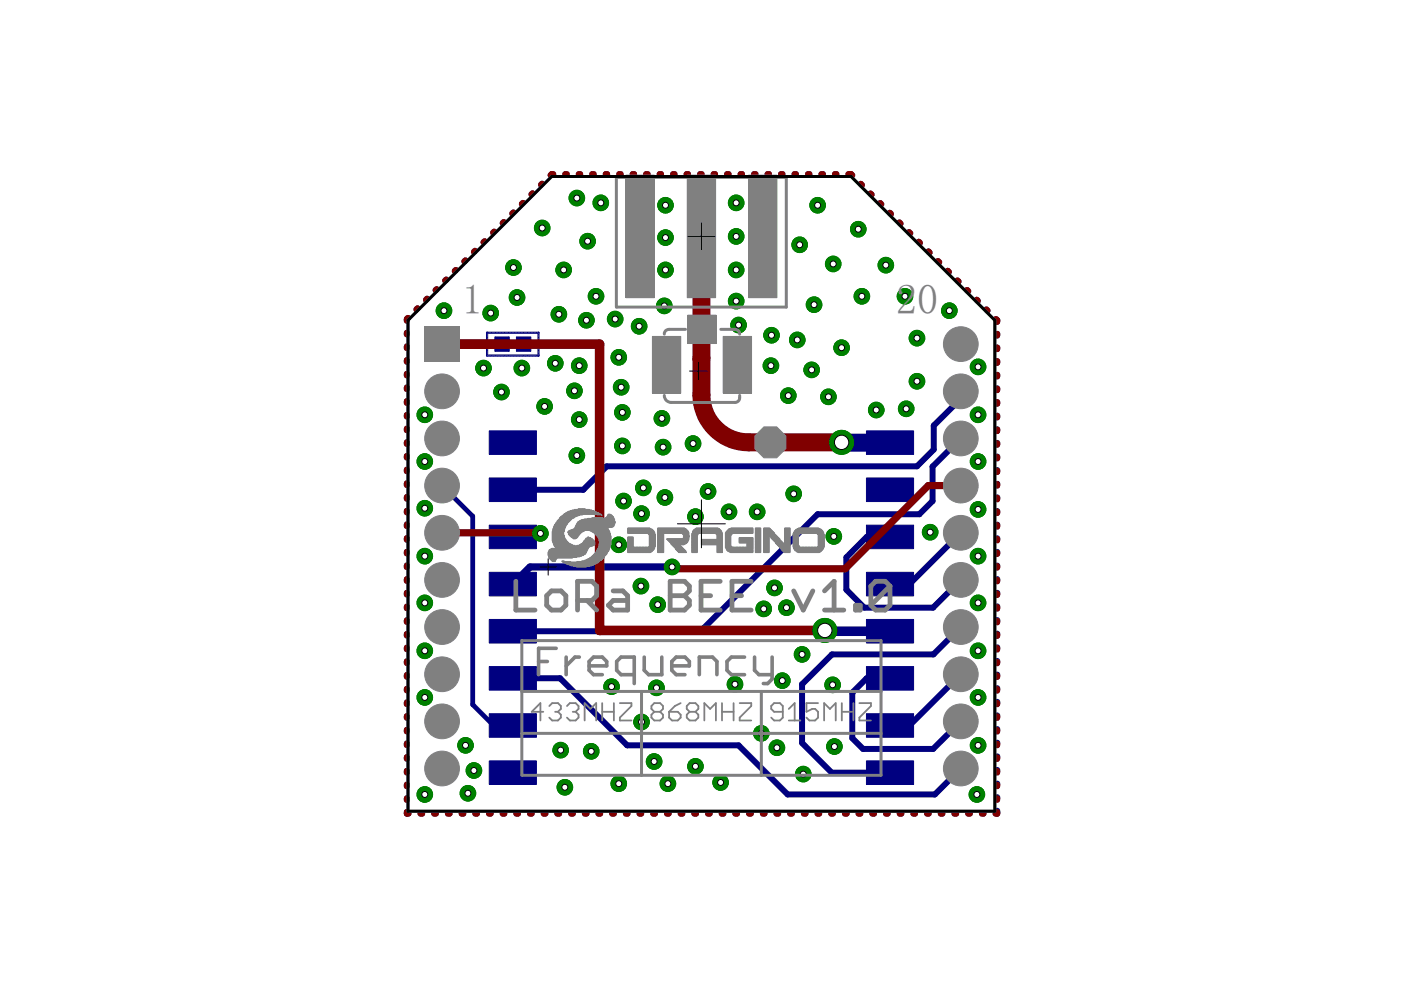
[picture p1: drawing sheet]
<svg xmlns="http://www.w3.org/2000/svg" width="297mm" height="210mm" viewBox="0 0 297 210" stroke-linecap="round" stroke-linejoin="round" font-family="sans-serif">
<defs><g id="words">
<g font-size="9" fill="#808080">
<text x="97.9" y="66.6">1</text>
<text x="190" y="66.6">20</text>
</g>
</g></defs>
<g fill="#000080" stroke="#000080" stroke-width=".21">
<path d="M103.1 70.5l11.1-.1 .1 .2-11.1 .1z"/>
<path d="M103.1 70.5h.3l-.1 5-.2-.1z"/>
<path d="M103.1 75.4l11.1-.1 .1 .1-11.1 .1z"/>
<path d="M114 70.5h.3l-.1 5-.2-.1z"/>
<path d="M183.7 161.3h10v5h-10z"/>
<path d="M183.7 151.3h10v5h-10z"/>
<path d="M183.7 141.3h10v5h-10z"/>
<path d="M183.7 131.3h10v5h-10z"/>
<path d="M183.7 121.3h10v5h-10z"/>
<path d="M183.7 111.3h10v5h-10z"/>
<path d="M183.7 91.4h10v5h-10z"/>
<path d="M183.7 101.3h10v5h-10z"/>
<path d="M103.7 161.3h10v5h-10z"/>
<path d="M103.7 151.3h10v5h-10z"/>
<path d="M103.7 131.3h10v5h-10z"/>
<path d="M103.7 141.3h10v5h-10z"/>
<path d="M103.7 121.3h10v5h-10z"/>
<path d="M103.7 111.3h10v5h-10z"/>
<path d="M103.7 91.4h10v5h-10z"/>
<path d="M103.7 101.3h10v5h-10z"/>
<path d="M109.5 71.4h3v3.1h-3z"/>
<path d="M104.9 71.4h3.1v3.1h-3.1z"/>
<path d="M159.2 37.6h5v25h-5z"/>
<path d="M133.2 37.6h5v25h-5z"/>
</g>
<g fill="none" stroke="#000080" stroke-width="1.3">
<path d="M114.9 38.9l-.2 .3M117.3 36.9h-.3l-.3 .2M119.8 36.9h.4M122.7 36.9h.3M125.6 36.9h.3M128.4 36.9h.3M131.3 36.9h.3M134.1 36.9h.4M137 36.9h.3M139.8 36.9h.4M142.7 36.9h.3M145.6 36.9h.3"/>
<path d="M148.4 36.9h.4M151.3 36.9h.3M154.2 36.9h.3M157 36.9h.3M159.9 36.9h.3M162.7 36.9h.3M165.6 36.9h.3M168.4 36.9h.4M171.3 36.9h.3M174.2 36.9h.3M177 36.9h.3M179.9 36.9h.5l.3 .3"/>
<path d="M182.5 39l.3 .2M94.6 59.3l-.2 .2M96.6 57.2l-.2 .3M98.7 55.2l-.3 .2M100.7 53.2l-.2 .2M102.7 51.1l-.2 .3M104.8 49.1l-.3 .2M106.8 47.1l-.2 .2M108.8 45l-.2 .3M110.9 43l-.3 .2M112.9 41l-.2 .2M184.6 41l.2 .3"/>
<path d="M186.6 43.1l.3 .2M188.7 45.1l.2 .3M190.7 47.2l.2 .2M192.7 49.2l.3 .3M194.8 51.2l.3 .3M196.8 53.3l.3 .3M198.9 55.4l.2 .2M200.9 57.4l.3 .3M203 59.5l.2 .2M86.3 70.5v.4M86.3 73.4v.4M86.3 76.3v.4"/>
<path d="M86.3 79.2v.4M86.5 67.4l-.2 .2v.4M88.5 65.4l-.2 .2M90.6 63.3l-.3 .3M92.6 61.3l-.2 .2M205 61.5l.3 .2M207.1 63.5l.2 .3M209.1 65.6l.3 .2M211.2 67.6l.2 .3v.3M211.4 70.8v.3M211.4 73.7v.3M211.4 76.6v.3"/>
<path d="M211.4 79.5v.3M86.3 82.1v.4M86.3 85v.4M86.3 88v.3M86.3 90.9v.3M86.3 93.8v.3M86.3 96.7v.3M86.3 99.6v.3M203.7 93l-6 5.9v7.3l-2.8 2.8h-21.5l-24.9 24.8h-39.8M203.7 83v1.5l-5.7 5.7v5.1l-3.6 3.6h-65.7l-5 4.9h-15M211.4 82.3v.4M211.4 85.2v.4"/>
<path d="M211.4 88.1v.4M211.4 91v.4M211.4 93.9v.4M211.4 96.8v.3M211.4 99.7v.3M86.3 102.5v.3M86.3 105.4v.3M86.3 108.3v.3M86.3 111.2v.3M86.3 114.1v.3M86.3 117v.3M86.3 119.9v.3"/>
<path d="M114.6 113.1h-5.9v.7M188.7 113.8h-4.9l-4.3 4.4v6.8l3.7 3.8h14.6l5.9-5.8M203.7 113l-10.9 10.8h-4.1M211.4 102.6v.3M211.4 105.5v.3M211.4 108.4v.3M211.4 111.2v.4M211.4 114.1v.4M211.4 117v.4M211.4 119.9v.3M86.3 122.8v.4M86.3 125.7v.4"/>
<path d="M86.3 128.6v.4M86.3 131.5v.4M86.3 134.4v.4M86.3 137.3v.4M203.7 132.9l-5.8 5.8h-21.5l-6.3 6.4v12.4l6.2 6.3h12.4M211.4 122.8v.3M211.4 125.7v.3M211.4 128.6v.3M211.4 131.5v.3M211.4 134.3v.4M211.4 137.2v.4M86.3 140.2v.4"/>
<path d="M86.3 143.1v.4M86.3 146v.4M86.3 148.9v.4M86.3 151.8v.4M86.3 154.7v.4M86.3 157.6v.4M108.7 143.8h10l14.3 14.2h23.6l10.4 10.4h31.2l5.5-5.5M188.7 143.8h-5l-3 3.1v9.6l2.3 2.3h14.8l5.9-5.8M188.7 143.8h.1M203.7 143l-10.9 10.8h-4.1M211.4 140.1v.4M211.4 143v.4"/>
<path d="M211.4 145.9v.4M211.4 148.8v.3M211.4 151.7v.3M211.4 154.6v.3M211.4 157.5v.3M86.3 160.5v.4M86.3 163.4v.4M86.3 166.3v.4M86.3 169.2v.4M86.3 172.1v.4h.3M89.2 172.5h.3M92.1 172.5h.3"/>
<path d="M95 172.5h.3M97.9 172.5h.3M100.8 172.5h.3M103.7 172.5h.3M106.6 172.5h.3M109.5 172.5h.3M112.4 172.5h.3M115.3 172.5h.4M118.2 172.5h.4M121.1 172.5h.4M124 172.5h.4M126.9 172.5h.4"/>
<path d="M129.8 172.5h.4M132.7 172.5h.4M135.6 172.5h.4M138.5 172.5h.4M141.4 172.5h.4M144.3 172.5h.4M147.2 172.5h.4M150.1 172.5h.4M153 172.5h.4M155.9 172.5h.4M158.8 172.5h.4M161.7 172.5h.4"/>
<path d="M164.6 172.5h.4M167.5 172.5h.4M170.4 172.5h.4M173.3 172.5h.4M176.2 172.5h.4M179.1 172.5h.4M182 172.5h.4M185 172.5h.3M187.9 172.5h.3M190.8 172.5h.3M193.7 172.5h.3M196.6 172.5h.3"/>
<path d="M199.5 172.5h.3M202.4 172.5h.3M205.3 172.5h.3M208.2 172.5h.3M211.4 160.4v.3M211.4 163.2v.4M211.4 166.1v.4M211.4 169v.4M211.4 171.9v.6h-.3"/>
</g>
<path d="M93.7 73h12.7M174.9 133.7v.1h13.8" fill="none" stroke="#000080" stroke-width="2"/>
<path d="M93.7 103l6.5 6.5v39.9l4.4 4.4h4.1" fill="none" stroke="#000080" stroke-width="1"/>
<path d="M142.5 120.2h-30.1l-3.7 3.6 .2 .2" fill="none" stroke="#000080" stroke-width="1.5"/>
<path d="M178.4 93.8l10.3 .1" fill="none" stroke="#000080" stroke-width="3.8"/>
<path d="M90.6 69.8h6.3v6.3h-6.3z" fill="#008000" stroke="#008000" stroke-width=".21"/>
<circle cx="93.7" cy="73" r="1.59" fill="#fff" stroke="#000" stroke-width=".21"/>
<circle cx="93.7" cy="83" r="3.2" fill="#008000" stroke="#008000" stroke-width=".21"/>
<circle cx="93.7" cy="83" r="1.59" fill="#fff" stroke="#000" stroke-width=".21"/>
<circle cx="93.7" cy="93" r="3.2" fill="#008000" stroke="#008000" stroke-width=".21"/>
<circle cx="93.7" cy="93" r="1.59" fill="#fff" stroke="#000" stroke-width=".21"/>
<circle cx="93.7" cy="103" r="3.2" fill="#008000" stroke="#008000" stroke-width=".21"/>
<circle cx="93.7" cy="103" r="1.59" fill="#fff" stroke="#000" stroke-width=".21"/>
<circle cx="93.7" cy="113" r="3.2" fill="#008000" stroke="#008000" stroke-width=".21"/>
<circle cx="93.7" cy="113" r="1.59" fill="#fff" stroke="#000" stroke-width=".21"/>
<circle cx="93.7" cy="123" r="3.2" fill="#008000" stroke="#008000" stroke-width=".21"/>
<circle cx="93.7" cy="123" r="1.59" fill="#fff" stroke="#000" stroke-width=".21"/>
<circle cx="93.7" cy="132.9" r="3.2" fill="#008000" stroke="#008000" stroke-width=".21"/>
<circle cx="93.7" cy="132.9" r="1.59" fill="#fff" stroke="#000" stroke-width=".21"/>
<circle cx="93.7" cy="143" r="3.2" fill="#008000" stroke="#008000" stroke-width=".21"/>
<circle cx="93.7" cy="143" r="1.59" fill="#fff" stroke="#000" stroke-width=".21"/>
<circle cx="93.7" cy="153" r="3.2" fill="#008000" stroke="#008000" stroke-width=".21"/>
<circle cx="93.7" cy="153" r="1.59" fill="#fff" stroke="#000" stroke-width=".21"/>
<circle cx="93.7" cy="162.9" r="3.2" fill="#008000" stroke="#008000" stroke-width=".21"/>
<circle cx="93.7" cy="162.9" r="1.59" fill="#fff" stroke="#000" stroke-width=".21"/>
<circle cx="203.7" cy="162.9" r="3.2" fill="#008000" stroke="#008000" stroke-width=".21"/>
<circle cx="203.7" cy="162.9" r="1.59" fill="#fff" stroke="#000" stroke-width=".21"/>
<circle cx="203.7" cy="153" r="3.2" fill="#008000" stroke="#008000" stroke-width=".21"/>
<circle cx="203.7" cy="153" r="1.59" fill="#fff" stroke="#000" stroke-width=".21"/>
<circle cx="203.7" cy="143" r="3.2" fill="#008000" stroke="#008000" stroke-width=".21"/>
<circle cx="203.7" cy="143" r="1.59" fill="#fff" stroke="#000" stroke-width=".21"/>
<circle cx="203.7" cy="132.9" r="3.2" fill="#008000" stroke="#008000" stroke-width=".21"/>
<circle cx="203.7" cy="132.9" r="1.59" fill="#fff" stroke="#000" stroke-width=".21"/>
<circle cx="203.7" cy="123" r="3.2" fill="#008000" stroke="#008000" stroke-width=".21"/>
<circle cx="203.7" cy="123" r="1.59" fill="#fff" stroke="#000" stroke-width=".21"/>
<circle cx="203.7" cy="113" r="3.2" fill="#008000" stroke="#008000" stroke-width=".21"/>
<circle cx="203.7" cy="113" r="1.59" fill="#fff" stroke="#000" stroke-width=".21"/>
<circle cx="203.7" cy="103" r="3.2" fill="#008000" stroke="#008000" stroke-width=".21"/>
<circle cx="203.7" cy="103" r="1.59" fill="#fff" stroke="#000" stroke-width=".21"/>
<circle cx="203.7" cy="93" r="3.2" fill="#008000" stroke="#008000" stroke-width=".21"/>
<circle cx="203.7" cy="93" r="1.59" fill="#fff" stroke="#000" stroke-width=".21"/>
<circle cx="203.7" cy="83" r="3.2" fill="#008000" stroke="#008000" stroke-width=".21"/>
<circle cx="203.7" cy="83" r="1.59" fill="#fff" stroke="#000" stroke-width=".21"/>
<circle cx="203.7" cy="73" r="3.2" fill="#008000" stroke="#008000" stroke-width=".21"/>
<circle cx="203.7" cy="73" r="1.59" fill="#fff" stroke="#000" stroke-width=".21"/>
<circle cx="122.3" cy="42" r="1.65" fill="#008000" stroke="#008000" stroke-width=".21"/>
<circle cx="122.3" cy="42" r=".64" fill="#fff" stroke="#000" stroke-width=".21"/>
<circle cx="115" cy="48.3" r="1.65" fill="#008000" stroke="#008000" stroke-width=".21"/>
<circle cx="115" cy="48.3" r=".64" fill="#fff" stroke="#000" stroke-width=".21"/>
<circle cx="108.9" cy="56.7" r="1.65" fill="#008000" stroke="#008000" stroke-width=".21"/>
<circle cx="108.9" cy="56.7" r=".64" fill="#fff" stroke="#000" stroke-width=".21"/>
<circle cx="94.1" cy="65.9" r="1.65" fill="#008000" stroke="#008000" stroke-width=".21"/>
<circle cx="94.1" cy="65.9" r=".64" fill="#fff" stroke="#000" stroke-width=".21"/>
<circle cx="104" cy="66.4" r="1.65" fill="#008000" stroke="#008000" stroke-width=".21"/>
<circle cx="104" cy="66.4" r=".64" fill="#fff" stroke="#000" stroke-width=".21"/>
<circle cx="119.5" cy="57.2" r="1.65" fill="#008000" stroke="#008000" stroke-width=".21"/>
<circle cx="119.5" cy="57.2" r=".64" fill="#fff" stroke="#000" stroke-width=".21"/>
<circle cx="124.6" cy="51.1" r="1.65" fill="#008000" stroke="#008000" stroke-width=".21"/>
<circle cx="124.6" cy="51.1" r=".64" fill="#fff" stroke="#000" stroke-width=".21"/>
<circle cx="118.5" cy="66.6" r="1.65" fill="#008000" stroke="#008000" stroke-width=".21"/>
<circle cx="118.5" cy="66.6" r=".64" fill="#fff" stroke="#000" stroke-width=".21"/>
<circle cx="122.8" cy="77.5" r="1.65" fill="#008000" stroke="#008000" stroke-width=".21"/>
<circle cx="122.8" cy="77.5" r=".64" fill="#fff" stroke="#000" stroke-width=".21"/>
<circle cx="131.7" cy="82.1" r="1.65" fill="#008000" stroke="#008000" stroke-width=".21"/>
<circle cx="131.7" cy="82.1" r=".64" fill="#fff" stroke="#000" stroke-width=".21"/>
<circle cx="126.4" cy="62.8" r="1.65" fill="#008000" stroke="#008000" stroke-width=".21"/>
<circle cx="126.4" cy="62.8" r=".64" fill="#fff" stroke="#000" stroke-width=".21"/>
<circle cx="106.3" cy="83.1" r="1.65" fill="#008000" stroke="#008000" stroke-width=".21"/>
<circle cx="106.3" cy="83.1" r=".64" fill="#fff" stroke="#000" stroke-width=".21"/>
<circle cx="163.4" cy="77.5" r="1.65" fill="#008000" stroke="#008000" stroke-width=".21"/>
<circle cx="163.4" cy="77.5" r=".64" fill="#fff" stroke="#000" stroke-width=".21"/>
<circle cx="141.1" cy="43.5" r="1.65" fill="#008000" stroke="#008000" stroke-width=".21"/>
<circle cx="141.1" cy="43.5" r=".64" fill="#fff" stroke="#000" stroke-width=".21"/>
<circle cx="141.1" cy="50.4" r="1.65" fill="#008000" stroke="#008000" stroke-width=".21"/>
<circle cx="141.1" cy="50.4" r=".64" fill="#fff" stroke="#000" stroke-width=".21"/>
<circle cx="141.1" cy="57.2" r="1.65" fill="#008000" stroke="#008000" stroke-width=".21"/>
<circle cx="141.1" cy="57.2" r=".64" fill="#fff" stroke="#000" stroke-width=".21"/>
<circle cx="140.8" cy="64.9" r="1.65" fill="#008000" stroke="#008000" stroke-width=".21"/>
<circle cx="140.8" cy="64.9" r=".64" fill="#fff" stroke="#000" stroke-width=".21"/>
<circle cx="135.5" cy="69.2" r="1.65" fill="#008000" stroke="#008000" stroke-width=".21"/>
<circle cx="135.5" cy="69.2" r=".64" fill="#fff" stroke="#000" stroke-width=".21"/>
<circle cx="146.9" cy="94" r="1.65" fill="#008000" stroke="#008000" stroke-width=".21"/>
<circle cx="146.9" cy="94" r=".64" fill="#fff" stroke="#000" stroke-width=".21"/>
<circle cx="140.3" cy="88.7" r="1.65" fill="#008000" stroke="#008000" stroke-width=".21"/>
<circle cx="140.3" cy="88.7" r=".64" fill="#fff" stroke="#000" stroke-width=".21"/>
<circle cx="140.6" cy="94.8" r="1.65" fill="#008000" stroke="#008000" stroke-width=".21"/>
<circle cx="140.6" cy="94.8" r=".64" fill="#fff" stroke="#000" stroke-width=".21"/>
<circle cx="175.6" cy="84.1" r="1.65" fill="#008000" stroke="#008000" stroke-width=".21"/>
<circle cx="175.6" cy="84.1" r=".64" fill="#fff" stroke="#000" stroke-width=".21"/>
<circle cx="172.1" cy="78.4" r="1.65" fill="#008000" stroke="#008000" stroke-width=".21"/>
<circle cx="172.1" cy="78.4" r=".64" fill="#fff" stroke="#000" stroke-width=".21"/>
<circle cx="169" cy="72.1" r="1.65" fill="#008000" stroke="#008000" stroke-width=".21"/>
<circle cx="169" cy="72.1" r=".64" fill="#fff" stroke="#000" stroke-width=".21"/>
<circle cx="167.1" cy="83.9" r="1.65" fill="#008000" stroke="#008000" stroke-width=".21"/>
<circle cx="167.1" cy="83.9" r=".64" fill="#fff" stroke="#000" stroke-width=".21"/>
<circle cx="163.6" cy="71.1" r="1.65" fill="#008000" stroke="#008000" stroke-width=".21"/>
<circle cx="163.6" cy="71.1" r=".64" fill="#fff" stroke="#000" stroke-width=".21"/>
<circle cx="156.6" cy="68.9" r="1.65" fill="#008000" stroke="#008000" stroke-width=".21"/>
<circle cx="156.6" cy="68.9" r=".64" fill="#fff" stroke="#000" stroke-width=".21"/>
<circle cx="173.4" cy="43.5" r="1.65" fill="#008000" stroke="#008000" stroke-width=".21"/>
<circle cx="173.4" cy="43.5" r=".64" fill="#fff" stroke="#000" stroke-width=".21"/>
<circle cx="169.5" cy="51.9" r="1.65" fill="#008000" stroke="#008000" stroke-width=".21"/>
<circle cx="169.5" cy="51.9" r=".64" fill="#fff" stroke="#000" stroke-width=".21"/>
<circle cx="176.7" cy="56" r="1.65" fill="#008000" stroke="#008000" stroke-width=".21"/>
<circle cx="176.7" cy="56" r=".64" fill="#fff" stroke="#000" stroke-width=".21"/>
<circle cx="182" cy="48.6" r="1.65" fill="#008000" stroke="#008000" stroke-width=".21"/>
<circle cx="182" cy="48.6" r=".64" fill="#fff" stroke="#000" stroke-width=".21"/>
<circle cx="187.8" cy="56.2" r="1.65" fill="#008000" stroke="#008000" stroke-width=".21"/>
<circle cx="187.8" cy="56.2" r=".64" fill="#fff" stroke="#000" stroke-width=".21"/>
<circle cx="194.4" cy="71.7" r="1.65" fill="#008000" stroke="#008000" stroke-width=".21"/>
<circle cx="194.4" cy="71.7" r=".64" fill="#fff" stroke="#000" stroke-width=".21"/>
<circle cx="194.4" cy="80.8" r="1.65" fill="#008000" stroke="#008000" stroke-width=".21"/>
<circle cx="194.4" cy="80.8" r=".64" fill="#fff" stroke="#000" stroke-width=".21"/>
<circle cx="131.2" cy="115.5" r="1.65" fill="#008000" stroke="#008000" stroke-width=".21"/>
<circle cx="131.2" cy="115.5" r=".64" fill="#fff" stroke="#000" stroke-width=".21"/>
<circle cx="160.5" cy="108.5" r="1.65" fill="#008000" stroke="#008000" stroke-width=".21"/>
<circle cx="160.5" cy="108.5" r=".64" fill="#fff" stroke="#000" stroke-width=".21"/>
<circle cx="147.4" cy="109.5" r="1.65" fill="#008000" stroke="#008000" stroke-width=".21"/>
<circle cx="147.4" cy="109.5" r=".64" fill="#fff" stroke="#000" stroke-width=".21"/>
<circle cx="141" cy="105.5" r="1.65" fill="#008000" stroke="#008000" stroke-width=".21"/>
<circle cx="141" cy="105.5" r=".64" fill="#fff" stroke="#000" stroke-width=".21"/>
<circle cx="117.7" cy="77" r="1.65" fill="#008000" stroke="#008000" stroke-width=".21"/>
<circle cx="117.7" cy="77" r=".64" fill="#fff" stroke="#000" stroke-width=".21"/>
<circle cx="154.6" cy="108.5" r="1.65" fill="#008000" stroke="#008000" stroke-width=".21"/>
<circle cx="154.6" cy="108.5" r=".64" fill="#fff" stroke="#000" stroke-width=".21"/>
<circle cx="90.1" cy="147.9" r="1.65" fill="#008000" stroke="#008000" stroke-width=".21"/>
<circle cx="90.1" cy="147.9" r=".64" fill="#fff" stroke="#000" stroke-width=".21"/>
<circle cx="90.1" cy="138" r="1.65" fill="#008000" stroke="#008000" stroke-width=".21"/>
<circle cx="90.1" cy="138" r=".64" fill="#fff" stroke="#000" stroke-width=".21"/>
<circle cx="98.7" cy="158" r="1.65" fill="#008000" stroke="#008000" stroke-width=".21"/>
<circle cx="98.7" cy="158" r=".64" fill="#fff" stroke="#000" stroke-width=".21"/>
<circle cx="99.2" cy="168.2" r="1.65" fill="#008000" stroke="#008000" stroke-width=".21"/>
<circle cx="99.2" cy="168.2" r=".64" fill="#fff" stroke="#000" stroke-width=".21"/>
<circle cx="119.8" cy="166.9" r="1.65" fill="#008000" stroke="#008000" stroke-width=".21"/>
<circle cx="119.8" cy="166.9" r=".64" fill="#fff" stroke="#000" stroke-width=".21"/>
<circle cx="131.2" cy="166.2" r="1.65" fill="#008000" stroke="#008000" stroke-width=".21"/>
<circle cx="131.2" cy="166.2" r=".64" fill="#fff" stroke="#000" stroke-width=".21"/>
<circle cx="141.6" cy="166.2" r="1.65" fill="#008000" stroke="#008000" stroke-width=".21"/>
<circle cx="141.6" cy="166.2" r=".64" fill="#fff" stroke="#000" stroke-width=".21"/>
<circle cx="152.8" cy="165.9" r="1.65" fill="#008000" stroke="#008000" stroke-width=".21"/>
<circle cx="152.8" cy="165.9" r=".64" fill="#fff" stroke="#000" stroke-width=".21"/>
<circle cx="125.3" cy="159.3" r="1.65" fill="#008000" stroke="#008000" stroke-width=".21"/>
<circle cx="125.3" cy="159.3" r=".64" fill="#fff" stroke="#000" stroke-width=".21"/>
<circle cx="138.7" cy="161.5" r="1.65" fill="#008000" stroke="#008000" stroke-width=".21"/>
<circle cx="138.7" cy="161.5" r=".64" fill="#fff" stroke="#000" stroke-width=".21"/>
<circle cx="129.7" cy="145.6" r="1.65" fill="#008000" stroke="#008000" stroke-width=".21"/>
<circle cx="129.7" cy="145.6" r=".64" fill="#fff" stroke="#000" stroke-width=".21"/>
<circle cx="139.2" cy="145.8" r="1.65" fill="#008000" stroke="#008000" stroke-width=".21"/>
<circle cx="139.2" cy="145.8" r=".64" fill="#fff" stroke="#000" stroke-width=".21"/>
<circle cx="136" cy="153.1" r="1.65" fill="#008000" stroke="#008000" stroke-width=".21"/>
<circle cx="136" cy="153.1" r=".64" fill="#fff" stroke="#000" stroke-width=".21"/>
<circle cx="161.4" cy="155.5" r="1.65" fill="#008000" stroke="#008000" stroke-width=".21"/>
<circle cx="161.4" cy="155.5" r=".64" fill="#fff" stroke="#000" stroke-width=".21"/>
<circle cx="170.3" cy="164.1" r="1.65" fill="#008000" stroke="#008000" stroke-width=".21"/>
<circle cx="170.3" cy="164.1" r=".64" fill="#fff" stroke="#000" stroke-width=".21"/>
<circle cx="164.7" cy="158.5" r="1.65" fill="#008000" stroke="#008000" stroke-width=".21"/>
<circle cx="164.7" cy="158.5" r=".64" fill="#fff" stroke="#000" stroke-width=".21"/>
<circle cx="176.5" cy="145.2" r="1.65" fill="#008000" stroke="#008000" stroke-width=".21"/>
<circle cx="176.5" cy="145.2" r=".64" fill="#fff" stroke="#000" stroke-width=".21"/>
<circle cx="176.9" cy="158.3" r="1.65" fill="#008000" stroke="#008000" stroke-width=".21"/>
<circle cx="176.9" cy="158.3" r=".64" fill="#fff" stroke="#000" stroke-width=".21"/>
<circle cx="165.9" cy="144.3" r="1.65" fill="#008000" stroke="#008000" stroke-width=".21"/>
<circle cx="165.9" cy="144.3" r=".64" fill="#fff" stroke="#000" stroke-width=".21"/>
<circle cx="170.1" cy="138.7" r="1.65" fill="#008000" stroke="#008000" stroke-width=".21"/>
<circle cx="170.1" cy="138.7" r=".64" fill="#fff" stroke="#000" stroke-width=".21"/>
<circle cx="155.8" cy="145.1" r="1.65" fill="#008000" stroke="#008000" stroke-width=".21"/>
<circle cx="155.8" cy="145.1" r=".64" fill="#fff" stroke="#000" stroke-width=".21"/>
<circle cx="118.9" cy="159" r="1.65" fill="#008000" stroke="#008000" stroke-width=".21"/>
<circle cx="118.9" cy="159" r=".64" fill="#fff" stroke="#000" stroke-width=".21"/>
<circle cx="161.9" cy="129.1" r="1.65" fill="#008000" stroke="#008000" stroke-width=".21"/>
<circle cx="161.9" cy="129.1" r=".64" fill="#fff" stroke="#000" stroke-width=".21"/>
<circle cx="176.8" cy="113.7" r="1.65" fill="#008000" stroke="#008000" stroke-width=".21"/>
<circle cx="176.8" cy="113.7" r=".64" fill="#fff" stroke="#000" stroke-width=".21"/>
<circle cx="178.4" cy="73.7" r="1.65" fill="#008000" stroke="#008000" stroke-width=".21"/>
<circle cx="178.4" cy="73.7" r=".64" fill="#fff" stroke="#000" stroke-width=".21"/>
<circle cx="197.2" cy="112.8" r="1.65" fill="#008000" stroke="#008000" stroke-width=".21"/>
<circle cx="197.2" cy="112.8" r=".64" fill="#fff" stroke="#000" stroke-width=".21"/>
<circle cx="207.4" cy="117.9" r="1.65" fill="#008000" stroke="#008000" stroke-width=".21"/>
<circle cx="207.4" cy="117.9" r=".64" fill="#fff" stroke="#000" stroke-width=".21"/>
<circle cx="207.4" cy="108" r="1.65" fill="#008000" stroke="#008000" stroke-width=".21"/>
<circle cx="207.4" cy="108" r=".64" fill="#fff" stroke="#000" stroke-width=".21"/>
<circle cx="207.4" cy="127.8" r="1.65" fill="#008000" stroke="#008000" stroke-width=".21"/>
<circle cx="207.4" cy="127.8" r=".64" fill="#fff" stroke="#000" stroke-width=".21"/>
<circle cx="207.4" cy="138" r="1.65" fill="#008000" stroke="#008000" stroke-width=".21"/>
<circle cx="207.4" cy="138" r=".64" fill="#fff" stroke="#000" stroke-width=".21"/>
<circle cx="207.4" cy="147.9" r="1.65" fill="#008000" stroke="#008000" stroke-width=".21"/>
<circle cx="207.4" cy="147.9" r=".64" fill="#fff" stroke="#000" stroke-width=".21"/>
<circle cx="207.4" cy="158" r="1.65" fill="#008000" stroke="#008000" stroke-width=".21"/>
<circle cx="207.4" cy="158" r=".64" fill="#fff" stroke="#000" stroke-width=".21"/>
<circle cx="131.2" cy="75.8" r="1.65" fill="#008000" stroke="#008000" stroke-width=".21"/>
<circle cx="131.2" cy="75.8" r=".64" fill="#fff" stroke="#000" stroke-width=".21"/>
<circle cx="191.9" cy="62.8" r="1.65" fill="#008000" stroke="#008000" stroke-width=".21"/>
<circle cx="191.9" cy="62.8" r=".64" fill="#fff" stroke="#000" stroke-width=".21"/>
<circle cx="207.4" cy="77.8" r="1.65" fill="#008000" stroke="#008000" stroke-width=".21"/>
<circle cx="207.4" cy="77.8" r=".64" fill="#fff" stroke="#000" stroke-width=".21"/>
<circle cx="192.1" cy="86.7" r="1.65" fill="#008000" stroke="#008000" stroke-width=".21"/>
<circle cx="192.1" cy="86.7" r=".64" fill="#fff" stroke="#000" stroke-width=".21"/>
<circle cx="185.8" cy="86.9" r="1.65" fill="#008000" stroke="#008000" stroke-width=".21"/>
<circle cx="185.8" cy="86.9" r=".64" fill="#fff" stroke="#000" stroke-width=".21"/>
<circle cx="207.4" cy="87.9" r="1.65" fill="#008000" stroke="#008000" stroke-width=".21"/>
<circle cx="207.4" cy="87.9" r=".64" fill="#fff" stroke="#000" stroke-width=".21"/>
<circle cx="207.4" cy="97.9" r="1.65" fill="#008000" stroke="#008000" stroke-width=".21"/>
<circle cx="207.4" cy="97.9" r=".64" fill="#fff" stroke="#000" stroke-width=".21"/>
<circle cx="207.1" cy="168.4" r="1.65" fill="#008000" stroke="#008000" stroke-width=".21"/>
<circle cx="207.1" cy="168.4" r=".64" fill="#fff" stroke="#000" stroke-width=".21"/>
<circle cx="90.1" cy="168.4" r="1.65" fill="#008000" stroke="#008000" stroke-width=".21"/>
<circle cx="90.1" cy="168.4" r=".64" fill="#fff" stroke="#000" stroke-width=".21"/>
<circle cx="100.5" cy="163.4" r="1.65" fill="#008000" stroke="#008000" stroke-width=".21"/>
<circle cx="100.5" cy="163.4" r=".64" fill="#fff" stroke="#000" stroke-width=".21"/>
<circle cx="90.1" cy="117.9" r="1.65" fill="#008000" stroke="#008000" stroke-width=".21"/>
<circle cx="90.1" cy="117.9" r=".64" fill="#fff" stroke="#000" stroke-width=".21"/>
<circle cx="90.1" cy="127.8" r="1.65" fill="#008000" stroke="#008000" stroke-width=".21"/>
<circle cx="90.1" cy="127.8" r=".64" fill="#fff" stroke="#000" stroke-width=".21"/>
<circle cx="90.1" cy="107.8" r="1.65" fill="#008000" stroke="#008000" stroke-width=".21"/>
<circle cx="90.1" cy="107.8" r=".64" fill="#fff" stroke="#000" stroke-width=".21"/>
<circle cx="90.1" cy="97.9" r="1.65" fill="#008000" stroke="#008000" stroke-width=".21"/>
<circle cx="90.1" cy="97.9" r=".64" fill="#fff" stroke="#000" stroke-width=".21"/>
<circle cx="90.1" cy="87.9" r="1.65" fill="#008000" stroke="#008000" stroke-width=".21"/>
<circle cx="90.1" cy="87.9" r=".64" fill="#fff" stroke="#000" stroke-width=".21"/>
<circle cx="127.4" cy="43" r="1.65" fill="#008000" stroke="#008000" stroke-width=".21"/>
<circle cx="127.4" cy="43" r=".64" fill="#fff" stroke="#000" stroke-width=".21"/>
<circle cx="150.1" cy="104.2" r="1.65" fill="#008000" stroke="#008000" stroke-width=".21"/>
<circle cx="150.1" cy="104.2" r=".64" fill="#fff" stroke="#000" stroke-width=".21"/>
<circle cx="135.9" cy="124.3" r="1.65" fill="#008000" stroke="#008000" stroke-width=".21"/>
<circle cx="135.9" cy="124.3" r=".64" fill="#fff" stroke="#000" stroke-width=".21"/>
<circle cx="136" cy="108.9" r="1.65" fill="#008000" stroke="#008000" stroke-width=".21"/>
<circle cx="136" cy="108.9" r=".64" fill="#fff" stroke="#000" stroke-width=".21"/>
<circle cx="132.2" cy="106.2" r="1.65" fill="#008000" stroke="#008000" stroke-width=".21"/>
<circle cx="132.2" cy="106.2" r=".64" fill="#fff" stroke="#000" stroke-width=".21"/>
<circle cx="132" cy="94.6" r="1.65" fill="#008000" stroke="#008000" stroke-width=".21"/>
<circle cx="132" cy="94.6" r=".64" fill="#fff" stroke="#000" stroke-width=".21"/>
<circle cx="122.3" cy="96.6" r="1.65" fill="#008000" stroke="#008000" stroke-width=".21"/>
<circle cx="122.3" cy="96.6" r=".64" fill="#fff" stroke="#000" stroke-width=".21"/>
<circle cx="122.8" cy="89" r="1.65" fill="#008000" stroke="#008000" stroke-width=".21"/>
<circle cx="122.8" cy="89" r=".64" fill="#fff" stroke="#000" stroke-width=".21"/>
<circle cx="132" cy="87.4" r="1.65" fill="#008000" stroke="#008000" stroke-width=".21"/>
<circle cx="132" cy="87.4" r=".64" fill="#fff" stroke="#000" stroke-width=".21"/>
<circle cx="121.8" cy="82.9" r="1.65" fill="#008000" stroke="#008000" stroke-width=".21"/>
<circle cx="121.8" cy="82.9" r=".64" fill="#fff" stroke="#000" stroke-width=".21"/>
<circle cx="124.3" cy="67.9" r="1.65" fill="#008000" stroke="#008000" stroke-width=".21"/>
<circle cx="124.3" cy="67.9" r=".64" fill="#fff" stroke="#000" stroke-width=".21"/>
<circle cx="130.4" cy="67.6" r="1.65" fill="#008000" stroke="#008000" stroke-width=".21"/>
<circle cx="130.4" cy="67.6" r=".64" fill="#fff" stroke="#000" stroke-width=".21"/>
<circle cx="110.6" cy="78" r="1.65" fill="#008000" stroke="#008000" stroke-width=".21"/>
<circle cx="110.6" cy="78" r=".64" fill="#fff" stroke="#000" stroke-width=".21"/>
<circle cx="102.5" cy="78" r="1.65" fill="#008000" stroke="#008000" stroke-width=".21"/>
<circle cx="102.5" cy="78" r=".64" fill="#fff" stroke="#000" stroke-width=".21"/>
<circle cx="109.6" cy="63.1" r="1.65" fill="#008000" stroke="#008000" stroke-width=".21"/>
<circle cx="109.6" cy="63.1" r=".64" fill="#fff" stroke="#000" stroke-width=".21"/>
<circle cx="139.4" cy="128.2" r="1.65" fill="#008000" stroke="#008000" stroke-width=".21"/>
<circle cx="139.4" cy="128.2" r=".64" fill="#fff" stroke="#000" stroke-width=".21"/>
<circle cx="136.4" cy="103.4" r="1.65" fill="#008000" stroke="#008000" stroke-width=".21"/>
<circle cx="136.4" cy="103.4" r=".64" fill="#fff" stroke="#000" stroke-width=".21"/>
<circle cx="147.4" cy="162.5" r="1.65" fill="#008000" stroke="#008000" stroke-width=".21"/>
<circle cx="147.4" cy="162.5" r=".64" fill="#fff" stroke="#000" stroke-width=".21"/>
<circle cx="115.5" cy="86.2" r="1.65" fill="#008000" stroke="#008000" stroke-width=".21"/>
<circle cx="115.5" cy="86.2" r=".64" fill="#fff" stroke="#000" stroke-width=".21"/>
<circle cx="166.8" cy="128.8" r="1.65" fill="#008000" stroke="#008000" stroke-width=".21"/>
<circle cx="166.8" cy="128.8" r=".64" fill="#fff" stroke="#000" stroke-width=".21"/>
<circle cx="168.3" cy="104.7" r="1.65" fill="#008000" stroke="#008000" stroke-width=".21"/>
<circle cx="168.3" cy="104.7" r=".64" fill="#fff" stroke="#000" stroke-width=".21"/>
<circle cx="164.2" cy="124.7" r="1.65" fill="#008000" stroke="#008000" stroke-width=".21"/>
<circle cx="164.2" cy="124.7" r=".64" fill="#fff" stroke="#000" stroke-width=".21"/>
<circle cx="156.1" cy="50.1" r="1.65" fill="#008000" stroke="#008000" stroke-width=".21"/>
<circle cx="156.1" cy="50.1" r=".64" fill="#fff" stroke="#000" stroke-width=".21"/>
<circle cx="156.1" cy="57.2" r="1.65" fill="#008000" stroke="#008000" stroke-width=".21"/>
<circle cx="156.1" cy="57.2" r=".64" fill="#fff" stroke="#000" stroke-width=".21"/>
<circle cx="156.1" cy="63.8" r="1.65" fill="#008000" stroke="#008000" stroke-width=".21"/>
<circle cx="156.1" cy="63.8" r=".64" fill="#fff" stroke="#000" stroke-width=".21"/>
<circle cx="156.1" cy="43" r="1.65" fill="#008000" stroke="#008000" stroke-width=".21"/>
<circle cx="156.1" cy="43" r=".64" fill="#fff" stroke="#000" stroke-width=".21"/>
<circle cx="172.6" cy="64.6" r="1.65" fill="#008000" stroke="#008000" stroke-width=".21"/>
<circle cx="172.6" cy="64.6" r=".64" fill="#fff" stroke="#000" stroke-width=".21"/>
<circle cx="182.7" cy="62.8" r="1.65" fill="#008000" stroke="#008000" stroke-width=".21"/>
<circle cx="182.7" cy="62.8" r=".64" fill="#fff" stroke="#000" stroke-width=".21"/>
<circle cx="201.3" cy="65.9" r="1.65" fill="#008000" stroke="#008000" stroke-width=".21"/>
<circle cx="201.3" cy="65.9" r=".64" fill="#fff" stroke="#000" stroke-width=".21"/>
<circle cx="174.9" cy="133.7" r="2.54" fill="#008000" stroke="#008000" stroke-width=".21"/>
<circle cx="174.9" cy="133.7" r="1.52" fill="#fff" stroke="#000" stroke-width=".21"/>
<circle cx="114.6" cy="113.1" r="1.65" fill="#008000" stroke="#008000" stroke-width=".21"/>
<circle cx="114.6" cy="113.1" r=".64" fill="#fff" stroke="#000" stroke-width=".21"/>
<circle cx="142.5" cy="120.2" r="1.65" fill="#008000" stroke="#008000" stroke-width=".21"/>
<circle cx="142.5" cy="120.2" r=".64" fill="#fff" stroke="#000" stroke-width=".21"/>
<circle cx="178.4" cy="93.8" r="2.54" fill="#008000" stroke="#008000" stroke-width=".21"/>
<circle cx="178.4" cy="93.8" r="1.52" fill="#fff" stroke="#000" stroke-width=".21"/>
<circle cx="163.3" cy="93.8" r="3" fill="#008000" stroke="#008000" stroke-width=".21"/>
<circle cx="163.3" cy="93.8" r="1.76" fill="#fff" stroke="#000" stroke-width=".21"/>
<g fill="#800000" stroke="#800000" stroke-width=".21">
<path d="M146.3 67.3h5v5h-5z"/>
<path d="M153.8 71.8h5v11h-5z"/>
<path d="M138.8 71.8h5v11h-5z"/>
<path d="M159.2 37.6h5v25h-5z"/>
<path d="M133.2 37.6h5v25h-5z"/>
<path d="M146.2 37.6h5v25h-5z"/>
</g>
<g fill="none" stroke="#800000" stroke-width="1.3">
<path d="M114.9 38.9l-.2 .3M117.3 36.9h-.3l-.3 .2M119.8 36.9h.4M122.7 36.9h.3M125.6 36.9h.3M128.4 36.9h.3M131.3 36.9h.3M134.1 36.9h.4M137 36.9h.3M139.8 36.9h.4M142.7 36.9h.3M145.6 36.9h.3"/>
<path d="M148.4 36.9h.4M151.3 36.9h.3M154.2 36.9h.3M157 36.9h.3M159.9 36.9h.3M162.7 36.9h.3M165.6 36.9h.3M168.4 36.9h.4M171.3 36.9h.3M174.2 36.9h.3M177 36.9h.3M179.9 36.9h.5l.3 .3"/>
<path d="M182.5 39l.3 .2M94.6 59.3l-.2 .2M96.6 57.2l-.2 .3M98.7 55.2l-.3 .2M100.7 53.2l-.2 .2M102.7 51.1l-.2 .3M104.8 49.1l-.3 .2M106.8 47.1l-.2 .2M108.8 45l-.2 .3M110.9 43l-.3 .2M112.9 41l-.2 .2M184.6 41l.2 .3"/>
<path d="M186.6 43.1l.3 .2M188.7 45.1l.2 .3M190.7 47.2l.2 .2M192.7 49.2l.3 .3M194.8 51.2l.3 .3M196.8 53.3l.3 .3M198.9 55.4l.2 .2M200.9 57.4l.3 .3M203 59.5l.2 .2M86.3 70.5v.4M86.3 73.4v.4M86.3 76.3v.4"/>
<path d="M86.3 79.2v.4M86.5 67.4l-.2 .2v.4M88.5 65.4l-.2 .2M90.6 63.3l-.3 .3M92.6 61.3l-.2 .2M205 61.5l.3 .2M207.1 63.5l.2 .3M209.1 65.6l.3 .2M211.2 67.6l.2 .3v.3M211.4 70.8v.3M211.4 73.7v.3M211.4 76.6v.3"/>
<path d="M211.4 79.5v.3M86.3 82.1v.4M86.3 85v.4M86.3 88v.3M86.3 90.9v.3M86.3 93.8v.3M86.3 96.7v.3M86.3 99.6v.3M211.4 82.4v.3M211.4 85.3v.3M211.4 88.2v.3M211.4 91.1v.3"/>
<path d="M211.4 94v.3M211.4 96.9v.3M211.4 99.8v.3M86.3 102.5v.3M86.3 105.4v.3M86.3 108.3v.3M86.3 111.2v.3M86.3 114.1v.3M86.3 117v.3M86.3 119.9v.3M211.4 102.6v.4M211.4 105.5v.4"/>
<path d="M211.4 108.4v.4M211.4 111.3v.4M211.4 114.2v.4M211.4 117.1v.4M86.3 122.8v.4M86.3 125.7v.4M86.3 128.6v.4M86.3 131.5v.4M86.3 134.4v.4M86.3 137.3v.4M211.4 120v.4M211.4 122.9v.4"/>
<path d="M211.4 125.8v.4M211.4 128.7v.4M211.4 131.6v.4M211.4 134.5v.4M211.4 137.4v.4M86.3 140.2v.4M86.3 143.1v.4M86.3 146v.4M86.3 148.9v.4M86.3 151.8v.4M86.3 154.7v.4M86.3 157.6v.4"/>
<path d="M211.4 140.3v.4M211.4 143.2v.4M211.4 146.1v.4M211.4 149v.3M211.4 151.9v.3M211.4 154.8v.3M211.4 157.7v.3M86.3 160.5v.4M86.3 163.4v.4M86.3 166.3v.4M86.3 169.2v.4M86.3 172.1v.4h.3"/>
<path d="M89.2 172.5h.3M92.1 172.5h.3M95 172.5h.3M97.9 172.5h.3M100.8 172.5h.3M103.7 172.5h.3M106.6 172.5h.3M109.5 172.5h.3M112.4 172.5h.3M115.3 172.5h.4M118.2 172.5h.4M121.1 172.5h.4"/>
<path d="M124 172.5h.4M126.9 172.5h.4M129.8 172.5h.4M132.7 172.5h.4M135.6 172.5h.4M138.5 172.5h.4M141.4 172.5h.4M144.3 172.5h.4M147.2 172.5h.4M150.1 172.5h.4M153 172.5h.4M155.9 172.5h.4"/>
<path d="M158.8 172.5h.4M161.7 172.5h.4M164.6 172.5h.4M167.5 172.5h.4M170.4 172.5h.4M173.3 172.5h.4M176.2 172.5h.4M179.1 172.5h.4M182 172.5h.4M185 172.5h.3M187.9 172.5h.3M190.8 172.5h.3"/>
<path d="M193.7 172.5h.3M196.6 172.5h.3M199.5 172.5h.3M202.4 172.5h.3M205.3 172.5h.3M208.2 172.5h.3M211.4 160.6v.3M211.4 163.5v.3M211.4 166.4v.3M211.4 169.2v.4M211.4 172.1v.4h-.3"/>
</g>
<path d="M93.7 73h33.4v60.7h47.8M148.8 69.8l-.1 6.2" fill="none" stroke="#800000" stroke-width="2"/>
<path d="M166.2 93.4l-.2 .1-.1 .3M93.7 113h20.7l.2 .1M203.7 103h-6.9l-17.6 17.6h-36.3l-.4-.4" fill="none" stroke="#800000" stroke-width="1.5"/>
<path d="M148.7 50.1v33.7a10 10 0 0 0 10 10h19.8" fill="none" stroke="#800000" stroke-width="3.8"/>
<path d="M90.6 69.8h6.3v6.3h-6.3z" fill="#008000" stroke="#008000" stroke-width=".21"/>
<circle cx="93.7" cy="73" r="1.59" fill="#fff" stroke="#000" stroke-width=".21"/>
<circle cx="93.7" cy="83" r="3.2" fill="#008000" stroke="#008000" stroke-width=".21"/>
<circle cx="93.7" cy="83" r="1.59" fill="#fff" stroke="#000" stroke-width=".21"/>
<circle cx="93.7" cy="93" r="3.2" fill="#008000" stroke="#008000" stroke-width=".21"/>
<circle cx="93.7" cy="93" r="1.59" fill="#fff" stroke="#000" stroke-width=".21"/>
<circle cx="93.7" cy="103" r="3.2" fill="#008000" stroke="#008000" stroke-width=".21"/>
<circle cx="93.7" cy="103" r="1.59" fill="#fff" stroke="#000" stroke-width=".21"/>
<circle cx="93.7" cy="113" r="3.2" fill="#008000" stroke="#008000" stroke-width=".21"/>
<circle cx="93.7" cy="113" r="1.59" fill="#fff" stroke="#000" stroke-width=".21"/>
<circle cx="93.7" cy="123" r="3.2" fill="#008000" stroke="#008000" stroke-width=".21"/>
<circle cx="93.7" cy="123" r="1.59" fill="#fff" stroke="#000" stroke-width=".21"/>
<circle cx="93.7" cy="132.9" r="3.2" fill="#008000" stroke="#008000" stroke-width=".21"/>
<circle cx="93.7" cy="132.9" r="1.59" fill="#fff" stroke="#000" stroke-width=".21"/>
<circle cx="93.7" cy="143" r="3.2" fill="#008000" stroke="#008000" stroke-width=".21"/>
<circle cx="93.7" cy="143" r="1.59" fill="#fff" stroke="#000" stroke-width=".21"/>
<circle cx="93.7" cy="153" r="3.2" fill="#008000" stroke="#008000" stroke-width=".21"/>
<circle cx="93.7" cy="153" r="1.59" fill="#fff" stroke="#000" stroke-width=".21"/>
<circle cx="93.7" cy="162.9" r="3.2" fill="#008000" stroke="#008000" stroke-width=".21"/>
<circle cx="93.7" cy="162.9" r="1.59" fill="#fff" stroke="#000" stroke-width=".21"/>
<circle cx="203.7" cy="162.9" r="3.2" fill="#008000" stroke="#008000" stroke-width=".21"/>
<circle cx="203.7" cy="162.9" r="1.59" fill="#fff" stroke="#000" stroke-width=".21"/>
<circle cx="203.7" cy="153" r="3.2" fill="#008000" stroke="#008000" stroke-width=".21"/>
<circle cx="203.7" cy="153" r="1.59" fill="#fff" stroke="#000" stroke-width=".21"/>
<circle cx="203.7" cy="143" r="3.2" fill="#008000" stroke="#008000" stroke-width=".21"/>
<circle cx="203.7" cy="143" r="1.59" fill="#fff" stroke="#000" stroke-width=".21"/>
<circle cx="203.7" cy="132.9" r="3.2" fill="#008000" stroke="#008000" stroke-width=".21"/>
<circle cx="203.7" cy="132.9" r="1.59" fill="#fff" stroke="#000" stroke-width=".21"/>
<circle cx="203.7" cy="123" r="3.2" fill="#008000" stroke="#008000" stroke-width=".21"/>
<circle cx="203.7" cy="123" r="1.59" fill="#fff" stroke="#000" stroke-width=".21"/>
<circle cx="203.7" cy="113" r="3.2" fill="#008000" stroke="#008000" stroke-width=".21"/>
<circle cx="203.7" cy="113" r="1.59" fill="#fff" stroke="#000" stroke-width=".21"/>
<circle cx="203.7" cy="103" r="3.2" fill="#008000" stroke="#008000" stroke-width=".21"/>
<circle cx="203.7" cy="103" r="1.59" fill="#fff" stroke="#000" stroke-width=".21"/>
<circle cx="203.7" cy="93" r="3.2" fill="#008000" stroke="#008000" stroke-width=".21"/>
<circle cx="203.7" cy="93" r="1.59" fill="#fff" stroke="#000" stroke-width=".21"/>
<circle cx="203.7" cy="83" r="3.2" fill="#008000" stroke="#008000" stroke-width=".21"/>
<circle cx="203.7" cy="83" r="1.59" fill="#fff" stroke="#000" stroke-width=".21"/>
<circle cx="203.7" cy="73" r="3.2" fill="#008000" stroke="#008000" stroke-width=".21"/>
<circle cx="203.7" cy="73" r="1.59" fill="#fff" stroke="#000" stroke-width=".21"/>
<circle cx="122.3" cy="42" r="1.65" fill="#008000" stroke="#008000" stroke-width=".21"/>
<circle cx="122.3" cy="42" r=".64" fill="#fff" stroke="#000" stroke-width=".21"/>
<circle cx="115" cy="48.3" r="1.65" fill="#008000" stroke="#008000" stroke-width=".21"/>
<circle cx="115" cy="48.3" r=".64" fill="#fff" stroke="#000" stroke-width=".21"/>
<circle cx="108.9" cy="56.7" r="1.65" fill="#008000" stroke="#008000" stroke-width=".21"/>
<circle cx="108.9" cy="56.7" r=".64" fill="#fff" stroke="#000" stroke-width=".21"/>
<circle cx="94.1" cy="65.9" r="1.65" fill="#008000" stroke="#008000" stroke-width=".21"/>
<circle cx="94.1" cy="65.9" r=".64" fill="#fff" stroke="#000" stroke-width=".21"/>
<circle cx="104" cy="66.4" r="1.65" fill="#008000" stroke="#008000" stroke-width=".21"/>
<circle cx="104" cy="66.4" r=".64" fill="#fff" stroke="#000" stroke-width=".21"/>
<circle cx="119.5" cy="57.2" r="1.65" fill="#008000" stroke="#008000" stroke-width=".21"/>
<circle cx="119.5" cy="57.2" r=".64" fill="#fff" stroke="#000" stroke-width=".21"/>
<circle cx="124.6" cy="51.1" r="1.65" fill="#008000" stroke="#008000" stroke-width=".21"/>
<circle cx="124.6" cy="51.1" r=".64" fill="#fff" stroke="#000" stroke-width=".21"/>
<circle cx="118.5" cy="66.6" r="1.65" fill="#008000" stroke="#008000" stroke-width=".21"/>
<circle cx="118.5" cy="66.6" r=".64" fill="#fff" stroke="#000" stroke-width=".21"/>
<circle cx="122.8" cy="77.5" r="1.65" fill="#008000" stroke="#008000" stroke-width=".21"/>
<circle cx="122.8" cy="77.5" r=".64" fill="#fff" stroke="#000" stroke-width=".21"/>
<circle cx="131.7" cy="82.1" r="1.65" fill="#008000" stroke="#008000" stroke-width=".21"/>
<circle cx="131.7" cy="82.1" r=".64" fill="#fff" stroke="#000" stroke-width=".21"/>
<circle cx="126.4" cy="62.8" r="1.65" fill="#008000" stroke="#008000" stroke-width=".21"/>
<circle cx="126.4" cy="62.8" r=".64" fill="#fff" stroke="#000" stroke-width=".21"/>
<circle cx="106.3" cy="83.1" r="1.65" fill="#008000" stroke="#008000" stroke-width=".21"/>
<circle cx="106.3" cy="83.1" r=".64" fill="#fff" stroke="#000" stroke-width=".21"/>
<circle cx="163.4" cy="77.5" r="1.65" fill="#008000" stroke="#008000" stroke-width=".21"/>
<circle cx="163.4" cy="77.5" r=".64" fill="#fff" stroke="#000" stroke-width=".21"/>
<circle cx="141.1" cy="43.5" r="1.65" fill="#008000" stroke="#008000" stroke-width=".21"/>
<circle cx="141.1" cy="43.5" r=".64" fill="#fff" stroke="#000" stroke-width=".21"/>
<circle cx="141.1" cy="50.4" r="1.65" fill="#008000" stroke="#008000" stroke-width=".21"/>
<circle cx="141.1" cy="50.4" r=".64" fill="#fff" stroke="#000" stroke-width=".21"/>
<circle cx="141.1" cy="57.2" r="1.65" fill="#008000" stroke="#008000" stroke-width=".21"/>
<circle cx="141.1" cy="57.2" r=".64" fill="#fff" stroke="#000" stroke-width=".21"/>
<circle cx="140.8" cy="64.9" r="1.65" fill="#008000" stroke="#008000" stroke-width=".21"/>
<circle cx="140.8" cy="64.9" r=".64" fill="#fff" stroke="#000" stroke-width=".21"/>
<circle cx="135.5" cy="69.2" r="1.65" fill="#008000" stroke="#008000" stroke-width=".21"/>
<circle cx="135.5" cy="69.2" r=".64" fill="#fff" stroke="#000" stroke-width=".21"/>
<circle cx="146.9" cy="94" r="1.65" fill="#008000" stroke="#008000" stroke-width=".21"/>
<circle cx="146.9" cy="94" r=".64" fill="#fff" stroke="#000" stroke-width=".21"/>
<circle cx="140.3" cy="88.7" r="1.65" fill="#008000" stroke="#008000" stroke-width=".21"/>
<circle cx="140.3" cy="88.7" r=".64" fill="#fff" stroke="#000" stroke-width=".21"/>
<circle cx="140.6" cy="94.8" r="1.65" fill="#008000" stroke="#008000" stroke-width=".21"/>
<circle cx="140.6" cy="94.8" r=".64" fill="#fff" stroke="#000" stroke-width=".21"/>
<circle cx="175.6" cy="84.1" r="1.65" fill="#008000" stroke="#008000" stroke-width=".21"/>
<circle cx="175.6" cy="84.1" r=".64" fill="#fff" stroke="#000" stroke-width=".21"/>
<circle cx="172.1" cy="78.4" r="1.65" fill="#008000" stroke="#008000" stroke-width=".21"/>
<circle cx="172.1" cy="78.4" r=".64" fill="#fff" stroke="#000" stroke-width=".21"/>
<circle cx="169" cy="72.1" r="1.65" fill="#008000" stroke="#008000" stroke-width=".21"/>
<circle cx="169" cy="72.1" r=".64" fill="#fff" stroke="#000" stroke-width=".21"/>
<circle cx="167.1" cy="83.9" r="1.65" fill="#008000" stroke="#008000" stroke-width=".21"/>
<circle cx="167.1" cy="83.9" r=".64" fill="#fff" stroke="#000" stroke-width=".21"/>
<circle cx="163.6" cy="71.1" r="1.65" fill="#008000" stroke="#008000" stroke-width=".21"/>
<circle cx="163.6" cy="71.1" r=".64" fill="#fff" stroke="#000" stroke-width=".21"/>
<circle cx="156.6" cy="68.9" r="1.65" fill="#008000" stroke="#008000" stroke-width=".21"/>
<circle cx="156.6" cy="68.9" r=".64" fill="#fff" stroke="#000" stroke-width=".21"/>
<circle cx="173.4" cy="43.5" r="1.65" fill="#008000" stroke="#008000" stroke-width=".21"/>
<circle cx="173.4" cy="43.5" r=".64" fill="#fff" stroke="#000" stroke-width=".21"/>
<circle cx="169.5" cy="51.9" r="1.65" fill="#008000" stroke="#008000" stroke-width=".21"/>
<circle cx="169.5" cy="51.9" r=".64" fill="#fff" stroke="#000" stroke-width=".21"/>
<circle cx="176.7" cy="56" r="1.65" fill="#008000" stroke="#008000" stroke-width=".21"/>
<circle cx="176.7" cy="56" r=".64" fill="#fff" stroke="#000" stroke-width=".21"/>
<circle cx="182" cy="48.6" r="1.65" fill="#008000" stroke="#008000" stroke-width=".21"/>
<circle cx="182" cy="48.6" r=".64" fill="#fff" stroke="#000" stroke-width=".21"/>
<circle cx="187.8" cy="56.2" r="1.65" fill="#008000" stroke="#008000" stroke-width=".21"/>
<circle cx="187.8" cy="56.2" r=".64" fill="#fff" stroke="#000" stroke-width=".21"/>
<circle cx="194.4" cy="71.7" r="1.65" fill="#008000" stroke="#008000" stroke-width=".21"/>
<circle cx="194.4" cy="71.7" r=".64" fill="#fff" stroke="#000" stroke-width=".21"/>
<circle cx="194.4" cy="80.8" r="1.65" fill="#008000" stroke="#008000" stroke-width=".21"/>
<circle cx="194.4" cy="80.8" r=".64" fill="#fff" stroke="#000" stroke-width=".21"/>
<circle cx="131.2" cy="115.5" r="1.65" fill="#008000" stroke="#008000" stroke-width=".21"/>
<circle cx="131.2" cy="115.5" r=".64" fill="#fff" stroke="#000" stroke-width=".21"/>
<circle cx="160.5" cy="108.5" r="1.65" fill="#008000" stroke="#008000" stroke-width=".21"/>
<circle cx="160.5" cy="108.5" r=".64" fill="#fff" stroke="#000" stroke-width=".21"/>
<circle cx="147.4" cy="109.5" r="1.65" fill="#008000" stroke="#008000" stroke-width=".21"/>
<circle cx="147.4" cy="109.5" r=".64" fill="#fff" stroke="#000" stroke-width=".21"/>
<circle cx="141" cy="105.5" r="1.65" fill="#008000" stroke="#008000" stroke-width=".21"/>
<circle cx="141" cy="105.5" r=".64" fill="#fff" stroke="#000" stroke-width=".21"/>
<circle cx="117.7" cy="77" r="1.65" fill="#008000" stroke="#008000" stroke-width=".21"/>
<circle cx="117.7" cy="77" r=".64" fill="#fff" stroke="#000" stroke-width=".21"/>
<circle cx="154.6" cy="108.5" r="1.65" fill="#008000" stroke="#008000" stroke-width=".21"/>
<circle cx="154.6" cy="108.5" r=".64" fill="#fff" stroke="#000" stroke-width=".21"/>
<circle cx="90.1" cy="147.9" r="1.65" fill="#008000" stroke="#008000" stroke-width=".21"/>
<circle cx="90.1" cy="147.9" r=".64" fill="#fff" stroke="#000" stroke-width=".21"/>
<circle cx="90.1" cy="138" r="1.65" fill="#008000" stroke="#008000" stroke-width=".21"/>
<circle cx="90.1" cy="138" r=".64" fill="#fff" stroke="#000" stroke-width=".21"/>
<circle cx="98.7" cy="158" r="1.65" fill="#008000" stroke="#008000" stroke-width=".21"/>
<circle cx="98.7" cy="158" r=".64" fill="#fff" stroke="#000" stroke-width=".21"/>
<circle cx="99.2" cy="168.2" r="1.65" fill="#008000" stroke="#008000" stroke-width=".21"/>
<circle cx="99.2" cy="168.2" r=".64" fill="#fff" stroke="#000" stroke-width=".21"/>
<circle cx="119.8" cy="166.9" r="1.65" fill="#008000" stroke="#008000" stroke-width=".21"/>
<circle cx="119.8" cy="166.9" r=".64" fill="#fff" stroke="#000" stroke-width=".21"/>
<circle cx="131.2" cy="166.2" r="1.65" fill="#008000" stroke="#008000" stroke-width=".21"/>
<circle cx="131.2" cy="166.2" r=".64" fill="#fff" stroke="#000" stroke-width=".21"/>
<circle cx="141.6" cy="166.2" r="1.65" fill="#008000" stroke="#008000" stroke-width=".21"/>
<circle cx="141.6" cy="166.2" r=".64" fill="#fff" stroke="#000" stroke-width=".21"/>
<circle cx="152.8" cy="165.9" r="1.65" fill="#008000" stroke="#008000" stroke-width=".21"/>
<circle cx="152.8" cy="165.9" r=".64" fill="#fff" stroke="#000" stroke-width=".21"/>
<circle cx="125.3" cy="159.3" r="1.65" fill="#008000" stroke="#008000" stroke-width=".21"/>
<circle cx="125.3" cy="159.3" r=".64" fill="#fff" stroke="#000" stroke-width=".21"/>
<circle cx="138.7" cy="161.5" r="1.65" fill="#008000" stroke="#008000" stroke-width=".21"/>
<circle cx="138.7" cy="161.5" r=".64" fill="#fff" stroke="#000" stroke-width=".21"/>
<circle cx="129.7" cy="145.6" r="1.65" fill="#008000" stroke="#008000" stroke-width=".21"/>
<circle cx="129.7" cy="145.6" r=".64" fill="#fff" stroke="#000" stroke-width=".21"/>
<circle cx="139.2" cy="145.8" r="1.65" fill="#008000" stroke="#008000" stroke-width=".21"/>
<circle cx="139.2" cy="145.8" r=".64" fill="#fff" stroke="#000" stroke-width=".21"/>
<circle cx="136" cy="153.1" r="1.65" fill="#008000" stroke="#008000" stroke-width=".21"/>
<circle cx="136" cy="153.1" r=".64" fill="#fff" stroke="#000" stroke-width=".21"/>
<circle cx="161.4" cy="155.5" r="1.65" fill="#008000" stroke="#008000" stroke-width=".21"/>
<circle cx="161.4" cy="155.5" r=".64" fill="#fff" stroke="#000" stroke-width=".21"/>
<circle cx="170.3" cy="164.1" r="1.65" fill="#008000" stroke="#008000" stroke-width=".21"/>
<circle cx="170.3" cy="164.1" r=".64" fill="#fff" stroke="#000" stroke-width=".21"/>
<circle cx="164.7" cy="158.5" r="1.65" fill="#008000" stroke="#008000" stroke-width=".21"/>
<circle cx="164.7" cy="158.5" r=".64" fill="#fff" stroke="#000" stroke-width=".21"/>
<circle cx="176.5" cy="145.2" r="1.65" fill="#008000" stroke="#008000" stroke-width=".21"/>
<circle cx="176.5" cy="145.2" r=".64" fill="#fff" stroke="#000" stroke-width=".21"/>
<circle cx="176.9" cy="158.3" r="1.65" fill="#008000" stroke="#008000" stroke-width=".21"/>
<circle cx="176.9" cy="158.3" r=".64" fill="#fff" stroke="#000" stroke-width=".21"/>
<circle cx="165.9" cy="144.3" r="1.65" fill="#008000" stroke="#008000" stroke-width=".21"/>
<circle cx="165.9" cy="144.3" r=".64" fill="#fff" stroke="#000" stroke-width=".21"/>
<circle cx="170.1" cy="138.7" r="1.65" fill="#008000" stroke="#008000" stroke-width=".21"/>
<circle cx="170.1" cy="138.7" r=".64" fill="#fff" stroke="#000" stroke-width=".21"/>
<circle cx="155.8" cy="145.1" r="1.65" fill="#008000" stroke="#008000" stroke-width=".21"/>
<circle cx="155.8" cy="145.1" r=".64" fill="#fff" stroke="#000" stroke-width=".21"/>
<circle cx="118.9" cy="159" r="1.65" fill="#008000" stroke="#008000" stroke-width=".21"/>
<circle cx="118.9" cy="159" r=".64" fill="#fff" stroke="#000" stroke-width=".21"/>
<circle cx="161.9" cy="129.1" r="1.65" fill="#008000" stroke="#008000" stroke-width=".21"/>
<circle cx="161.9" cy="129.1" r=".64" fill="#fff" stroke="#000" stroke-width=".21"/>
<circle cx="176.8" cy="113.7" r="1.65" fill="#008000" stroke="#008000" stroke-width=".21"/>
<circle cx="176.8" cy="113.7" r=".64" fill="#fff" stroke="#000" stroke-width=".21"/>
<circle cx="178.4" cy="73.7" r="1.65" fill="#008000" stroke="#008000" stroke-width=".21"/>
<circle cx="178.4" cy="73.7" r=".64" fill="#fff" stroke="#000" stroke-width=".21"/>
<circle cx="197.2" cy="112.8" r="1.65" fill="#008000" stroke="#008000" stroke-width=".21"/>
<circle cx="197.2" cy="112.8" r=".64" fill="#fff" stroke="#000" stroke-width=".21"/>
<circle cx="207.4" cy="117.9" r="1.65" fill="#008000" stroke="#008000" stroke-width=".21"/>
<circle cx="207.4" cy="117.9" r=".64" fill="#fff" stroke="#000" stroke-width=".21"/>
<circle cx="207.4" cy="108" r="1.65" fill="#008000" stroke="#008000" stroke-width=".21"/>
<circle cx="207.4" cy="108" r=".64" fill="#fff" stroke="#000" stroke-width=".21"/>
<circle cx="207.4" cy="127.8" r="1.65" fill="#008000" stroke="#008000" stroke-width=".21"/>
<circle cx="207.4" cy="127.8" r=".64" fill="#fff" stroke="#000" stroke-width=".21"/>
<circle cx="207.4" cy="138" r="1.65" fill="#008000" stroke="#008000" stroke-width=".21"/>
<circle cx="207.4" cy="138" r=".64" fill="#fff" stroke="#000" stroke-width=".21"/>
<circle cx="207.4" cy="147.9" r="1.65" fill="#008000" stroke="#008000" stroke-width=".21"/>
<circle cx="207.4" cy="147.9" r=".64" fill="#fff" stroke="#000" stroke-width=".21"/>
<circle cx="207.4" cy="158" r="1.65" fill="#008000" stroke="#008000" stroke-width=".21"/>
<circle cx="207.4" cy="158" r=".64" fill="#fff" stroke="#000" stroke-width=".21"/>
<circle cx="131.2" cy="75.8" r="1.65" fill="#008000" stroke="#008000" stroke-width=".21"/>
<circle cx="131.2" cy="75.8" r=".64" fill="#fff" stroke="#000" stroke-width=".21"/>
<circle cx="191.9" cy="62.8" r="1.65" fill="#008000" stroke="#008000" stroke-width=".21"/>
<circle cx="191.9" cy="62.8" r=".64" fill="#fff" stroke="#000" stroke-width=".21"/>
<circle cx="207.4" cy="77.8" r="1.65" fill="#008000" stroke="#008000" stroke-width=".21"/>
<circle cx="207.4" cy="77.8" r=".64" fill="#fff" stroke="#000" stroke-width=".21"/>
<circle cx="192.1" cy="86.7" r="1.65" fill="#008000" stroke="#008000" stroke-width=".21"/>
<circle cx="192.1" cy="86.7" r=".64" fill="#fff" stroke="#000" stroke-width=".21"/>
<circle cx="185.8" cy="86.9" r="1.65" fill="#008000" stroke="#008000" stroke-width=".21"/>
<circle cx="185.8" cy="86.9" r=".64" fill="#fff" stroke="#000" stroke-width=".21"/>
<circle cx="207.4" cy="87.9" r="1.65" fill="#008000" stroke="#008000" stroke-width=".21"/>
<circle cx="207.4" cy="87.9" r=".64" fill="#fff" stroke="#000" stroke-width=".21"/>
<circle cx="207.4" cy="97.9" r="1.65" fill="#008000" stroke="#008000" stroke-width=".21"/>
<circle cx="207.4" cy="97.9" r=".64" fill="#fff" stroke="#000" stroke-width=".21"/>
<circle cx="207.1" cy="168.4" r="1.65" fill="#008000" stroke="#008000" stroke-width=".21"/>
<circle cx="207.1" cy="168.4" r=".64" fill="#fff" stroke="#000" stroke-width=".21"/>
<circle cx="90.1" cy="168.4" r="1.65" fill="#008000" stroke="#008000" stroke-width=".21"/>
<circle cx="90.1" cy="168.4" r=".64" fill="#fff" stroke="#000" stroke-width=".21"/>
<circle cx="100.5" cy="163.4" r="1.65" fill="#008000" stroke="#008000" stroke-width=".21"/>
<circle cx="100.5" cy="163.4" r=".64" fill="#fff" stroke="#000" stroke-width=".21"/>
<circle cx="90.1" cy="117.9" r="1.65" fill="#008000" stroke="#008000" stroke-width=".21"/>
<circle cx="90.1" cy="117.9" r=".64" fill="#fff" stroke="#000" stroke-width=".21"/>
<circle cx="90.1" cy="127.8" r="1.65" fill="#008000" stroke="#008000" stroke-width=".21"/>
<circle cx="90.1" cy="127.8" r=".64" fill="#fff" stroke="#000" stroke-width=".21"/>
<circle cx="90.1" cy="107.8" r="1.65" fill="#008000" stroke="#008000" stroke-width=".21"/>
<circle cx="90.1" cy="107.8" r=".64" fill="#fff" stroke="#000" stroke-width=".21"/>
<circle cx="90.1" cy="97.9" r="1.65" fill="#008000" stroke="#008000" stroke-width=".21"/>
<circle cx="90.1" cy="97.9" r=".64" fill="#fff" stroke="#000" stroke-width=".21"/>
<circle cx="90.1" cy="87.9" r="1.65" fill="#008000" stroke="#008000" stroke-width=".21"/>
<circle cx="90.1" cy="87.9" r=".64" fill="#fff" stroke="#000" stroke-width=".21"/>
<circle cx="127.4" cy="43" r="1.65" fill="#008000" stroke="#008000" stroke-width=".21"/>
<circle cx="127.4" cy="43" r=".64" fill="#fff" stroke="#000" stroke-width=".21"/>
<circle cx="150.1" cy="104.2" r="1.65" fill="#008000" stroke="#008000" stroke-width=".21"/>
<circle cx="150.1" cy="104.2" r=".64" fill="#fff" stroke="#000" stroke-width=".21"/>
<circle cx="135.9" cy="124.3" r="1.65" fill="#008000" stroke="#008000" stroke-width=".21"/>
<circle cx="135.9" cy="124.3" r=".64" fill="#fff" stroke="#000" stroke-width=".21"/>
<circle cx="136" cy="108.9" r="1.65" fill="#008000" stroke="#008000" stroke-width=".21"/>
<circle cx="136" cy="108.9" r=".64" fill="#fff" stroke="#000" stroke-width=".21"/>
<circle cx="132.2" cy="106.2" r="1.65" fill="#008000" stroke="#008000" stroke-width=".21"/>
<circle cx="132.2" cy="106.2" r=".64" fill="#fff" stroke="#000" stroke-width=".21"/>
<circle cx="132" cy="94.6" r="1.65" fill="#008000" stroke="#008000" stroke-width=".21"/>
<circle cx="132" cy="94.6" r=".64" fill="#fff" stroke="#000" stroke-width=".21"/>
<circle cx="122.3" cy="96.6" r="1.65" fill="#008000" stroke="#008000" stroke-width=".21"/>
<circle cx="122.3" cy="96.6" r=".64" fill="#fff" stroke="#000" stroke-width=".21"/>
<circle cx="122.8" cy="89" r="1.65" fill="#008000" stroke="#008000" stroke-width=".21"/>
<circle cx="122.8" cy="89" r=".64" fill="#fff" stroke="#000" stroke-width=".21"/>
<circle cx="132" cy="87.4" r="1.65" fill="#008000" stroke="#008000" stroke-width=".21"/>
<circle cx="132" cy="87.4" r=".64" fill="#fff" stroke="#000" stroke-width=".21"/>
<circle cx="121.8" cy="82.9" r="1.65" fill="#008000" stroke="#008000" stroke-width=".21"/>
<circle cx="121.8" cy="82.9" r=".64" fill="#fff" stroke="#000" stroke-width=".21"/>
<circle cx="124.3" cy="67.9" r="1.65" fill="#008000" stroke="#008000" stroke-width=".21"/>
<circle cx="124.3" cy="67.9" r=".64" fill="#fff" stroke="#000" stroke-width=".21"/>
<circle cx="130.4" cy="67.6" r="1.65" fill="#008000" stroke="#008000" stroke-width=".21"/>
<circle cx="130.4" cy="67.6" r=".64" fill="#fff" stroke="#000" stroke-width=".21"/>
<circle cx="110.6" cy="78" r="1.65" fill="#008000" stroke="#008000" stroke-width=".21"/>
<circle cx="110.6" cy="78" r=".64" fill="#fff" stroke="#000" stroke-width=".21"/>
<circle cx="102.5" cy="78" r="1.65" fill="#008000" stroke="#008000" stroke-width=".21"/>
<circle cx="102.5" cy="78" r=".64" fill="#fff" stroke="#000" stroke-width=".21"/>
<circle cx="109.6" cy="63.1" r="1.65" fill="#008000" stroke="#008000" stroke-width=".21"/>
<circle cx="109.6" cy="63.1" r=".64" fill="#fff" stroke="#000" stroke-width=".21"/>
<circle cx="139.4" cy="128.2" r="1.65" fill="#008000" stroke="#008000" stroke-width=".21"/>
<circle cx="139.4" cy="128.2" r=".64" fill="#fff" stroke="#000" stroke-width=".21"/>
<circle cx="136.4" cy="103.4" r="1.65" fill="#008000" stroke="#008000" stroke-width=".21"/>
<circle cx="136.4" cy="103.4" r=".64" fill="#fff" stroke="#000" stroke-width=".21"/>
<circle cx="147.4" cy="162.5" r="1.65" fill="#008000" stroke="#008000" stroke-width=".21"/>
<circle cx="147.4" cy="162.5" r=".64" fill="#fff" stroke="#000" stroke-width=".21"/>
<circle cx="115.5" cy="86.2" r="1.65" fill="#008000" stroke="#008000" stroke-width=".21"/>
<circle cx="115.5" cy="86.2" r=".64" fill="#fff" stroke="#000" stroke-width=".21"/>
<circle cx="166.8" cy="128.8" r="1.65" fill="#008000" stroke="#008000" stroke-width=".21"/>
<circle cx="166.8" cy="128.8" r=".64" fill="#fff" stroke="#000" stroke-width=".21"/>
<circle cx="168.3" cy="104.7" r="1.65" fill="#008000" stroke="#008000" stroke-width=".21"/>
<circle cx="168.3" cy="104.7" r=".64" fill="#fff" stroke="#000" stroke-width=".21"/>
<circle cx="164.2" cy="124.7" r="1.65" fill="#008000" stroke="#008000" stroke-width=".21"/>
<circle cx="164.2" cy="124.7" r=".64" fill="#fff" stroke="#000" stroke-width=".21"/>
<circle cx="156.1" cy="50.1" r="1.65" fill="#008000" stroke="#008000" stroke-width=".21"/>
<circle cx="156.1" cy="50.1" r=".64" fill="#fff" stroke="#000" stroke-width=".21"/>
<circle cx="156.1" cy="57.2" r="1.65" fill="#008000" stroke="#008000" stroke-width=".21"/>
<circle cx="156.1" cy="57.2" r=".64" fill="#fff" stroke="#000" stroke-width=".21"/>
<circle cx="156.1" cy="63.8" r="1.65" fill="#008000" stroke="#008000" stroke-width=".21"/>
<circle cx="156.1" cy="63.8" r=".64" fill="#fff" stroke="#000" stroke-width=".21"/>
<circle cx="156.1" cy="43" r="1.65" fill="#008000" stroke="#008000" stroke-width=".21"/>
<circle cx="156.1" cy="43" r=".64" fill="#fff" stroke="#000" stroke-width=".21"/>
<circle cx="172.6" cy="64.6" r="1.65" fill="#008000" stroke="#008000" stroke-width=".21"/>
<circle cx="172.6" cy="64.6" r=".64" fill="#fff" stroke="#000" stroke-width=".21"/>
<circle cx="182.7" cy="62.8" r="1.65" fill="#008000" stroke="#008000" stroke-width=".21"/>
<circle cx="182.7" cy="62.8" r=".64" fill="#fff" stroke="#000" stroke-width=".21"/>
<circle cx="201.3" cy="65.9" r="1.65" fill="#008000" stroke="#008000" stroke-width=".21"/>
<circle cx="201.3" cy="65.9" r=".64" fill="#fff" stroke="#000" stroke-width=".21"/>
<circle cx="174.9" cy="133.7" r="2.54" fill="#008000" stroke="#008000" stroke-width=".21"/>
<circle cx="174.9" cy="133.7" r="1.52" fill="#fff" stroke="#000" stroke-width=".21"/>
<circle cx="114.6" cy="113.1" r="1.65" fill="#008000" stroke="#008000" stroke-width=".21"/>
<circle cx="114.6" cy="113.1" r=".64" fill="#fff" stroke="#000" stroke-width=".21"/>
<circle cx="142.5" cy="120.2" r="1.65" fill="#008000" stroke="#008000" stroke-width=".21"/>
<circle cx="142.5" cy="120.2" r=".64" fill="#fff" stroke="#000" stroke-width=".21"/>
<circle cx="178.4" cy="93.8" r="2.54" fill="#008000" stroke="#008000" stroke-width=".21"/>
<circle cx="178.4" cy="93.8" r="1.52" fill="#fff" stroke="#000" stroke-width=".21"/>
<circle cx="163.3" cy="93.8" r="3" fill="#008000" stroke="#008000" stroke-width=".21"/>
<circle cx="163.3" cy="93.8" r="1.76" fill="#fff" stroke="#000" stroke-width=".21"/>
<g fill="#808080" stroke="#808080" stroke-width=".21">
<path d="M90 69.3h7.4v7.3h-7.4z"/>
<path d="M145.8 66.8h6v6h-6z"/>
<path d="M153.3 71.3h6v12.1h-6z"/>
<path d="M138.3 71.3h6v12.1h-6z"/>
<path d="M158.7 37.1h6v26h-6z"/>
<path d="M132.7 37.1h6v26h-6z"/>
<path d="M145.7 37.1h6v26h-6z"/>
<path d="M122.2 120.1l.1 .1z"/>
<path d="M122.3 120.1l.1 .1z"/>
<path d="M122.4 120.1l.2 .1z"/>
<path d="M122.6 120.1l.1 .1z"/>
<path d="M122.7 120.1l.1 .1z"/>
<path d="M122.8 120.1l.1 .1z"/>
<path d="M122.9 120.1l.2 .1z"/>
<path d="M123.1 120.1l.1 .1z"/>
<path d="M123.2 120.1l.1 .1z"/>
<path d="M123.3 120.1l.1 .1z"/>
<path d="M123.4 120.1l.2 .1z"/>
<path d="M123.6 120.1l.1 .1z"/>
<path d="M123.7 120.1l.1 .1z"/>
<path d="M123.8 120.1l.2 .1z"/>
<path d="M124 120.1l.1 .1z"/>
<path d="M124.1 120.1l.1 .1z"/>
<path d="M124.2 120.1l.1 .1z"/>
<path d="M121.5 120l.2 .1z"/>
<path d="M121.7 120l.1 .1z"/>
<path d="M121.8 120l.1 .1z"/>
<path d="M121.9 120l.1 .1z"/>
<path d="M122 120l.2 .1z"/>
<path d="M122.2 120l.1 .1z"/>
<path d="M122.3 120l.1 .1z"/>
<path d="M122.4 120l.2 .1z"/>
<path d="M122.6 120l.1 .1z"/>
<path d="M122.7 120l.1 .1z"/>
<path d="M122.8 120l.1 .1z"/>
<path d="M122.9 120l.2 .1z"/>
<path d="M123.1 120l.1 .1z"/>
<path d="M123.2 120l.1 .1z"/>
<path d="M123.3 120l.1 .1z"/>
<path d="M123.4 120l.2 .1z"/>
<path d="M123.6 120l.1 .1z"/>
<path d="M123.7 120l.1 .1z"/>
<path d="M123.8 120l.2 .1z"/>
<path d="M124 120l.1 .1z"/>
<path d="M124.1 120l.1 .1z"/>
<path d="M124.2 120l.1 .1z"/>
<path d="M124.3 120l.2 .1z"/>
<path d="M124.5 120l.1 .1z"/>
<path d="M124.6 120l.1 .1z"/>
<path d="M124.7 120l.1 .1z"/>
<path d="M124.8 120l.2 .1z"/>
<path d="M125 120l.1 .1z"/>
<path d="M121 119.8l.2 .2z"/>
<path d="M121.2 119.8l.1 .2z"/>
<path d="M121.3 119.8l.1 .2z"/>
<path d="M121.4 119.8l.1 .2z"/>
<path d="M121.5 119.8l.2 .2z"/>
<path d="M121.7 119.8l.1 .2z"/>
<path d="M121.8 119.8l.1 .2z"/>
<path d="M121.9 119.8l.1 .2z"/>
<path d="M122 119.8l.2 .2z"/>
<path d="M122.2 119.8l.1 .2z"/>
<path d="M122.3 119.8l.1 .2z"/>
<path d="M122.4 119.8l.2 .2z"/>
<path d="M122.6 119.8l.1 .2z"/>
<path d="M122.7 119.8l.1 .2z"/>
<path d="M122.8 119.8l.1 .2z"/>
<path d="M122.9 119.8l.2 .2z"/>
<path d="M123.1 119.8l.1 .2z"/>
<path d="M123.2 119.8l.1 .2z"/>
<path d="M123.3 119.8l.1 .2z"/>
<path d="M123.4 119.8l.2 .2z"/>
<path d="M123.6 119.8l.1 .2z"/>
<path d="M123.7 119.8l.1 .2z"/>
<path d="M123.8 119.8l.2 .2z"/>
<path d="M124 119.8l.1 .2z"/>
<path d="M124.1 119.8l.1 .2z"/>
<path d="M124.2 119.8l.1 .2z"/>
<path d="M124.3 119.8l.2 .2z"/>
<path d="M124.5 119.8l.1 .2z"/>
<path d="M124.6 119.8l.1 .2z"/>
<path d="M124.7 119.8l.1 .2z"/>
<path d="M124.8 119.8l.2 .2z"/>
<path d="M125 119.8l.1 .2z"/>
<path d="M125.1 119.8l.1 .2z"/>
<path d="M125.2 119.8l.1 .2z"/>
<path d="M125.3 119.8l.2 .2z"/>
<path d="M120.6 119.7l.2 .1z"/>
<path d="M120.8 119.7l.1 .1z"/>
<path d="M120.9 119.7l.1 .1z"/>
<path d="M121 119.7l.2 .1z"/>
<path d="M121.2 119.7l.1 .1z"/>
<path d="M121.3 119.7l.1 .1z"/>
<path d="M121.4 119.7l.1 .1z"/>
<path d="M121.5 119.7l.2 .1z"/>
<path d="M121.7 119.7l.1 .1z"/>
<path d="M121.8 119.7l.1 .1z"/>
<path d="M121.9 119.7l.1 .1z"/>
<path d="M122 119.7l.2 .1z"/>
<path d="M122.2 119.7l.1 .1z"/>
<path d="M122.3 119.7l.1 .1z"/>
<path d="M122.4 119.7l.2 .1z"/>
<path d="M122.6 119.7l.1 .1z"/>
<path d="M122.7 119.7l.1 .1z"/>
<path d="M122.8 119.7l.1 .1z"/>
<path d="M122.9 119.7l.2 .1z"/>
<path d="M123.1 119.7l.1 .1z"/>
<path d="M123.2 119.7l.1 .1z"/>
<path d="M123.3 119.7l.1 .1z"/>
<path d="M123.4 119.7l.2 .1z"/>
<path d="M123.6 119.7l.1 .1z"/>
<path d="M123.7 119.7l.1 .1z"/>
<path d="M123.8 119.7l.2 .1z"/>
<path d="M124 119.7l.1 .1z"/>
<path d="M124.1 119.7l.1 .1z"/>
<path d="M124.2 119.7l.1 .1z"/>
<path d="M124.3 119.7l.2 .1z"/>
<path d="M124.5 119.7l.1 .1z"/>
<path d="M124.6 119.7l.1 .1z"/>
<path d="M124.7 119.7l.1 .1z"/>
<path d="M124.8 119.7l.2 .1z"/>
<path d="M125 119.7l.1 .1z"/>
<path d="M125.1 119.7l.1 .1z"/>
<path d="M125.2 119.7l.1 .1z"/>
<path d="M125.3 119.7l.2 .1z"/>
<path d="M125.5 119.7l.1 .1z"/>
<path d="M125.6 119.7l.1 .1z"/>
<path d="M125.7 119.7l.2 .1z"/>
<path d="M120.3 119.6l.1 .1z"/>
<path d="M120.4 119.6l.1 .1z"/>
<path d="M120.5 119.6l.1 .1z"/>
<path d="M120.6 119.6l.2 .1z"/>
<path d="M120.8 119.6l.1 .1z"/>
<path d="M120.9 119.6l.1 .1z"/>
<path d="M121 119.6l.2 .1z"/>
<path d="M121.2 119.6l.1 .1z"/>
<path d="M121.3 119.6l.1 .1z"/>
<path d="M121.4 119.6l.1 .1z"/>
<path d="M121.5 119.6l.2 .1z"/>
<path d="M121.7 119.6l.1 .1z"/>
<path d="M121.8 119.6l.1 .1z"/>
<path d="M121.9 119.6l.1 .1z"/>
<path d="M122 119.6l.2 .1z"/>
<path d="M122.2 119.6l.1 .1z"/>
<path d="M122.3 119.6l.1 .1z"/>
<path d="M122.4 119.6l.2 .1z"/>
<path d="M122.6 119.6l.1 .1z"/>
<path d="M122.7 119.6l.1 .1z"/>
<path d="M122.8 119.6l.1 .1z"/>
<path d="M122.9 119.6l.2 .1z"/>
<path d="M123.1 119.6l.1 .1z"/>
<path d="M123.2 119.6l.1 .1z"/>
<path d="M123.3 119.6l.1 .1z"/>
<path d="M123.4 119.6l.2 .1z"/>
<path d="M123.6 119.6l.1 .1z"/>
<path d="M123.7 119.6l.1 .1z"/>
<path d="M123.8 119.6l.2 .1z"/>
<path d="M124 119.6l.1 .1z"/>
<path d="M124.1 119.6l.1 .1z"/>
<path d="M124.2 119.6l.1 .1z"/>
<path d="M124.3 119.6l.2 .1z"/>
<path d="M124.5 119.6l.1 .1z"/>
<path d="M124.6 119.6l.1 .1z"/>
<path d="M124.7 119.6l.1 .1z"/>
<path d="M124.8 119.6l.2 .1z"/>
<path d="M125 119.6l.1 .1z"/>
<path d="M125.1 119.6l.1 .1z"/>
<path d="M125.2 119.6l.1 .1z"/>
<path d="M125.3 119.6l.2 .1z"/>
<path d="M125.5 119.6l.1 .1z"/>
<path d="M125.6 119.6l.1 .1z"/>
<path d="M125.7 119.6l.2 .1z"/>
<path d="M125.9 119.6l.1 .1z"/>
<path d="M126 119.6l.1 .1z"/>
<path d="M120 119.4l.1 .2z"/>
<path d="M120.1 119.4l.2 .2z"/>
<path d="M120.3 119.4l.1 .2z"/>
<path d="M120.4 119.4l.1 .2z"/>
<path d="M120.5 119.4l.1 .2z"/>
<path d="M120.6 119.4l.2 .2z"/>
<path d="M120.8 119.4l.1 .2z"/>
<path d="M120.9 119.4l.1 .2z"/>
<path d="M121 119.4l.2 .2z"/>
<path d="M121.2 119.4l.1 .2z"/>
<path d="M121.3 119.4l.1 .2z"/>
<path d="M121.4 119.4l.1 .2z"/>
<path d="M121.5 119.4l.2 .2z"/>
<path d="M121.7 119.4l.1 .2z"/>
<path d="M121.8 119.4l.1 .2z"/>
<path d="M121.9 119.4l.1 .2z"/>
<path d="M122 119.4l.2 .2z"/>
<path d="M122.2 119.4l.1 .2z"/>
<path d="M122.3 119.4l.1 .2z"/>
<path d="M122.4 119.4l.2 .2z"/>
<path d="M122.6 119.4l.1 .2z"/>
<path d="M122.7 119.4l.1 .2z"/>
<path d="M122.8 119.4l.1 .2z"/>
<path d="M122.9 119.4l.2 .2z"/>
<path d="M123.1 119.4l.1 .2z"/>
<path d="M123.2 119.4l.1 .2z"/>
<path d="M123.3 119.4l.1 .2z"/>
<path d="M123.4 119.4l.2 .2z"/>
<path d="M123.6 119.4l.1 .2z"/>
<path d="M123.7 119.4l.1 .2z"/>
<path d="M123.8 119.4l.2 .2z"/>
<path d="M124 119.4l.1 .2z"/>
<path d="M124.1 119.4l.1 .2z"/>
<path d="M124.2 119.4l.1 .2z"/>
<path d="M124.3 119.4l.2 .2z"/>
<path d="M124.5 119.4l.1 .2z"/>
<path d="M124.6 119.4l.1 .2z"/>
<path d="M124.7 119.4l.1 .2z"/>
<path d="M124.8 119.4l.2 .2z"/>
<path d="M125 119.4l.1 .2z"/>
<path d="M125.1 119.4l.1 .2z"/>
<path d="M125.2 119.4l.1 .2z"/>
<path d="M125.3 119.4l.2 .2z"/>
<path d="M125.5 119.4l.1 .2z"/>
<path d="M125.6 119.4l.1 .2z"/>
<path d="M125.7 119.4l.2 .2z"/>
<path d="M125.9 119.4l.1 .2z"/>
<path d="M126 119.4l.1 .2z"/>
<path d="M126.1 119.4l.1 .2z"/>
<path d="M126.2 119.4l.2 .2z"/>
<path d="M119.8 119.3l.1 .1z"/>
<path d="M119.9 119.3l.1 .1z"/>
<path d="M120 119.3l.1 .1z"/>
<path d="M120.1 119.3l.2 .1z"/>
<path d="M120.3 119.3l.1 .1z"/>
<path d="M120.4 119.3l.1 .1z"/>
<path d="M120.5 119.3l.1 .1z"/>
<path d="M120.6 119.3l.2 .1z"/>
<path d="M120.8 119.3l.1 .1z"/>
<path d="M120.9 119.3l.1 .1z"/>
<path d="M121 119.3l.2 .1z"/>
<path d="M121.2 119.3l.1 .1z"/>
<path d="M121.3 119.3l.1 .1z"/>
<path d="M121.4 119.3l.1 .1z"/>
<path d="M121.5 119.3l.2 .1z"/>
<path d="M121.7 119.3l.1 .1z"/>
<path d="M121.8 119.3l.1 .1z"/>
<path d="M121.9 119.3l.1 .1z"/>
<path d="M122 119.3l.2 .1z"/>
<path d="M122.2 119.3l.1 .1z"/>
<path d="M122.3 119.3l.1 .1z"/>
<path d="M122.4 119.3l.2 .1z"/>
<path d="M122.6 119.3l.1 .1z"/>
<path d="M122.7 119.3l.1 .1z"/>
<path d="M122.8 119.3l.1 .1z"/>
<path d="M122.9 119.3l.2 .1z"/>
<path d="M123.1 119.3l.1 .1z"/>
<path d="M123.2 119.3l.1 .1z"/>
<path d="M123.3 119.3l.1 .1z"/>
<path d="M123.4 119.3l.2 .1z"/>
<path d="M123.6 119.3l.1 .1z"/>
<path d="M123.7 119.3l.1 .1z"/>
<path d="M123.8 119.3l.2 .1z"/>
<path d="M124 119.3l.1 .1z"/>
<path d="M124.1 119.3l.1 .1z"/>
<path d="M124.2 119.3l.1 .1z"/>
<path d="M124.3 119.3l.2 .1z"/>
<path d="M124.5 119.3l.1 .1z"/>
<path d="M124.6 119.3l.1 .1z"/>
<path d="M124.7 119.3l.1 .1z"/>
<path d="M124.8 119.3l.2 .1z"/>
<path d="M125 119.3l.1 .1z"/>
<path d="M125.1 119.3l.1 .1z"/>
<path d="M125.2 119.3l.1 .1z"/>
<path d="M125.3 119.3l.2 .1z"/>
<path d="M125.5 119.3l.1 .1z"/>
<path d="M125.6 119.3l.1 .1z"/>
<path d="M125.7 119.3l.2 .1z"/>
<path d="M125.9 119.3l.1 .1z"/>
<path d="M126 119.3l.1 .1z"/>
<path d="M126.1 119.3l.1 .1z"/>
<path d="M126.2 119.3l.2 .1z"/>
<path d="M126.4 119.3l.1 .1z"/>
<path d="M126.5 119.3l.1 .1z"/>
<path d="M119.5 119.2l.1 .1z"/>
<path d="M119.6 119.2l.2 .1z"/>
<path d="M119.8 119.2l.1 .1z"/>
<path d="M119.9 119.2l.1 .1z"/>
<path d="M120 119.2l.1 .1z"/>
<path d="M120.1 119.2l.2 .1z"/>
<path d="M120.3 119.2l.1 .1z"/>
<path d="M120.4 119.2l.1 .1z"/>
<path d="M120.5 119.2l.1 .1z"/>
<path d="M120.6 119.2l.2 .1z"/>
<path d="M120.8 119.2l.1 .1z"/>
<path d="M120.9 119.2l.1 .1z"/>
<path d="M121 119.2l.2 .1z"/>
<path d="M121.2 119.2l.1 .1z"/>
<path d="M121.3 119.2l.1 .1z"/>
<path d="M121.4 119.2l.1 .1z"/>
<path d="M121.5 119.2l.2 .1z"/>
<path d="M121.7 119.2l.1 .1z"/>
<path d="M121.8 119.2l.1 .1z"/>
<path d="M121.9 119.2l.1 .1z"/>
<path d="M122 119.2l.2 .1z"/>
<path d="M122.2 119.2l.1 .1z"/>
<path d="M122.3 119.2l.1 .1z"/>
<path d="M122.4 119.2l.2 .1z"/>
<path d="M122.6 119.2l.1 .1z"/>
<path d="M122.7 119.2l.1 .1z"/>
<path d="M122.8 119.2l.1 .1z"/>
<path d="M122.9 119.2l.2 .1z"/>
<path d="M123.1 119.2l.1 .1z"/>
<path d="M123.2 119.2l.1 .1z"/>
<path d="M123.3 119.2l.1 .1z"/>
<path d="M123.4 119.2l.2 .1z"/>
<path d="M123.6 119.2l.1 .1z"/>
<path d="M123.7 119.2l.1 .1z"/>
<path d="M123.8 119.2l.2 .1z"/>
<path d="M124 119.2l.1 .1z"/>
<path d="M124.1 119.2l.1 .1z"/>
<path d="M124.2 119.2l.1 .1z"/>
<path d="M124.3 119.2l.2 .1z"/>
<path d="M124.5 119.2l.1 .1z"/>
<path d="M124.6 119.2l.1 .1z"/>
<path d="M124.7 119.2l.1 .1z"/>
<path d="M124.8 119.2l.2 .1z"/>
<path d="M125 119.2l.1 .1z"/>
<path d="M125.1 119.2l.1 .1z"/>
<path d="M125.2 119.2l.1 .1z"/>
<path d="M125.3 119.2l.2 .1z"/>
<path d="M125.5 119.2l.1 .1z"/>
<path d="M125.6 119.2l.1 .1z"/>
<path d="M125.7 119.2l.2 .1z"/>
<path d="M125.9 119.2l.1 .1z"/>
<path d="M126 119.2l.1 .1z"/>
<path d="M126.1 119.2l.1 .1z"/>
<path d="M126.2 119.2l.2 .1z"/>
<path d="M126.4 119.2l.1 .1z"/>
<path d="M126.5 119.2l.1 .1z"/>
<path d="M126.6 119.2l.1 .1z"/>
<path d="M126.7 119.2l.2 .1z"/>
<path d="M119.3 119.1l.1 .1z"/>
<path d="M119.4 119.1l.1 .1z"/>
<path d="M119.5 119.1l.1 .1z"/>
<path d="M119.6 119.1l.2 .1z"/>
<path d="M119.8 119.1l.1 .1z"/>
<path d="M119.9 119.1l.1 .1z"/>
<path d="M120 119.1l.1 .1z"/>
<path d="M120.1 119.1l.2 .1z"/>
<path d="M120.3 119.1l.1 .1z"/>
<path d="M120.4 119.1l.1 .1z"/>
<path d="M120.5 119.1l.1 .1z"/>
<path d="M120.6 119.1l.2 .1z"/>
<path d="M120.8 119.1l.1 .1z"/>
<path d="M120.9 119.1l.1 .1z"/>
<path d="M122.3 119.1l.1 .1z"/>
<path d="M122.4 119.1l.2 .1z"/>
<path d="M122.6 119.1l.1 .1z"/>
<path d="M122.7 119.1l.1 .1z"/>
<path d="M122.8 119.1l.1 .1z"/>
<path d="M122.9 119.1l.2 .1z"/>
<path d="M123.1 119.1l.1 .1z"/>
<path d="M123.2 119.1l.1 .1z"/>
<path d="M123.3 119.1l.1 .1z"/>
<path d="M123.4 119.1l.2 .1z"/>
<path d="M123.6 119.1l.1 .1z"/>
<path d="M123.7 119.1l.1 .1z"/>
<path d="M123.8 119.1l.2 .1z"/>
<path d="M124 119.1l.1 .1z"/>
<path d="M124.1 119.1l.1 .1z"/>
<path d="M124.2 119.1l.1 .1z"/>
<path d="M124.3 119.1l.2 .1z"/>
<path d="M124.5 119.1l.1 .1z"/>
<path d="M124.6 119.1l.1 .1z"/>
<path d="M124.7 119.1l.1 .1z"/>
<path d="M124.8 119.1l.2 .1z"/>
<path d="M125 119.1l.1 .1z"/>
<path d="M125.1 119.1l.1 .1z"/>
<path d="M125.2 119.1l.1 .1z"/>
<path d="M125.3 119.1l.2 .1z"/>
<path d="M125.5 119.1l.1 .1z"/>
<path d="M125.6 119.1l.1 .1z"/>
<path d="M125.7 119.1l.2 .1z"/>
<path d="M125.9 119.1l.1 .1z"/>
<path d="M126 119.1l.1 .1z"/>
<path d="M126.1 119.1l.1 .1z"/>
<path d="M126.2 119.1l.2 .1z"/>
<path d="M126.4 119.1l.1 .1z"/>
<path d="M126.5 119.1l.1 .1z"/>
<path d="M126.6 119.1l.1 .1z"/>
<path d="M126.7 119.1l.2 .1z"/>
<path d="M126.9 119.1l.1 .1z"/>
<path d="M117.1 118.9l.1 .2z"/>
<path d="M117.2 118.9l.1 .2z"/>
<path d="M117.3 118.9l.2 .2z"/>
<path d="M117.5 118.9l.1 .2z"/>
<path d="M117.6 118.9l.1 .2z"/>
<path d="M119.1 118.9l.2 .2z"/>
<path d="M119.3 118.9l.1 .2z"/>
<path d="M119.4 118.9l.1 .2z"/>
<path d="M119.5 118.9l.1 .2z"/>
<path d="M123.3 118.9l.1 .2z"/>
<path d="M123.4 118.9l.2 .2z"/>
<path d="M123.6 118.9l.1 .2z"/>
<path d="M123.7 118.9l.1 .2z"/>
<path d="M123.8 118.9l.2 .2z"/>
<path d="M124 118.9l.1 .2z"/>
<path d="M124.1 118.9l.1 .2z"/>
<path d="M124.2 118.9l.1 .2z"/>
<path d="M124.3 118.9l.2 .2z"/>
<path d="M124.5 118.9l.1 .2z"/>
<path d="M124.6 118.9l.1 .2z"/>
<path d="M124.7 118.9l.1 .2z"/>
<path d="M124.8 118.9l.2 .2z"/>
<path d="M125 118.9l.1 .2z"/>
<path d="M125.1 118.9l.1 .2z"/>
<path d="M125.2 118.9l.1 .2z"/>
<path d="M125.3 118.9l.2 .2z"/>
<path d="M125.5 118.9l.1 .2z"/>
<path d="M125.6 118.9l.1 .2z"/>
<path d="M125.7 118.9l.2 .2z"/>
<path d="M125.9 118.9l.1 .2z"/>
<path d="M126 118.9l.1 .2z"/>
<path d="M126.1 118.9l.1 .2z"/>
<path d="M126.2 118.9l.2 .2z"/>
<path d="M126.4 118.9l.1 .2z"/>
<path d="M126.5 118.9l.1 .2z"/>
<path d="M126.6 118.9l.1 .2z"/>
<path d="M126.7 118.9l.2 .2z"/>
<path d="M126.9 118.9l.1 .2z"/>
<path d="M127 118.9l.1 .2z"/>
<path d="M117 118.8l.1 .1z"/>
<path d="M117.1 118.8l.1 .1z"/>
<path d="M117.2 118.8l.1 .1z"/>
<path d="M117.3 118.8l.2 .1z"/>
<path d="M117.5 118.8l.1 .1z"/>
<path d="M117.6 118.8l.1 .1z"/>
<path d="M123.8 118.8l.2 .1z"/>
<path d="M124 118.8l.1 .1z"/>
<path d="M124.1 118.8l.1 .1z"/>
<path d="M124.2 118.8l.1 .1z"/>
<path d="M124.3 118.8l.2 .1z"/>
<path d="M124.5 118.8l.1 .1z"/>
<path d="M124.6 118.8l.1 .1z"/>
<path d="M124.7 118.8l.1 .1z"/>
<path d="M124.8 118.8l.2 .1z"/>
<path d="M125 118.8l.1 .1z"/>
<path d="M125.1 118.8l.1 .1z"/>
<path d="M125.2 118.8l.1 .1z"/>
<path d="M125.3 118.8l.2 .1z"/>
<path d="M125.5 118.8l.1 .1z"/>
<path d="M125.6 118.8l.1 .1z"/>
<path d="M125.7 118.8l.2 .1z"/>
<path d="M125.9 118.8l.1 .1z"/>
<path d="M126 118.8l.1 .1z"/>
<path d="M126.1 118.8l.1 .1z"/>
<path d="M126.2 118.8l.2 .1z"/>
<path d="M126.4 118.8l.1 .1z"/>
<path d="M126.5 118.8l.1 .1z"/>
<path d="M126.6 118.8l.1 .1z"/>
<path d="M126.7 118.8l.2 .1z"/>
<path d="M126.9 118.8l.1 .1z"/>
<path d="M127 118.8l.1 .1z"/>
<path d="M127.1 118.8l.2 .1z"/>
<path d="M116.8 118.7l.2 .1z"/>
<path d="M117 118.7l.1 .1z"/>
<path d="M117.1 118.7l.1 .1z"/>
<path d="M117.2 118.7l.1 .1z"/>
<path d="M117.3 118.7l.2 .1z"/>
<path d="M117.5 118.7l.1 .1z"/>
<path d="M117.6 118.7l.1 .1z"/>
<path d="M117.7 118.7l.2 .1z"/>
<path d="M124.2 118.7l.1 .1z"/>
<path d="M124.3 118.7l.2 .1z"/>
<path d="M124.5 118.7l.1 .1z"/>
<path d="M124.6 118.7l.1 .1z"/>
<path d="M124.7 118.7l.1 .1z"/>
<path d="M124.8 118.7l.2 .1z"/>
<path d="M125 118.7l.1 .1z"/>
<path d="M125.1 118.7l.1 .1z"/>
<path d="M125.2 118.7l.1 .1z"/>
<path d="M125.3 118.7l.2 .1z"/>
<path d="M125.5 118.7l.1 .1z"/>
<path d="M125.6 118.7l.1 .1z"/>
<path d="M125.7 118.7l.2 .1z"/>
<path d="M125.9 118.7l.1 .1z"/>
<path d="M126 118.7l.1 .1z"/>
<path d="M126.1 118.7l.1 .1z"/>
<path d="M126.2 118.7l.2 .1z"/>
<path d="M126.4 118.7l.1 .1z"/>
<path d="M126.5 118.7l.1 .1z"/>
<path d="M126.6 118.7l.1 .1z"/>
<path d="M126.7 118.7l.2 .1z"/>
<path d="M126.9 118.7l.1 .1z"/>
<path d="M127 118.7l.1 .1z"/>
<path d="M127.1 118.7l.2 .1z"/>
<path d="M127.3 118.7l.1 .1z"/>
<path d="M127.4 118.7l.1 .1z"/>
<path d="M116.7 118.6l.1 .1z"/>
<path d="M116.8 118.6l.2 .1z"/>
<path d="M117 118.6l.1 .1z"/>
<path d="M117.1 118.6l.1 .1z"/>
<path d="M117.2 118.6l.1 .1z"/>
<path d="M117.3 118.6l.2 .1z"/>
<path d="M117.5 118.6l.1 .1z"/>
<path d="M117.6 118.6l.1 .1z"/>
<path d="M117.7 118.6l.2 .1z"/>
<path d="M124.5 118.6l.1 .1z"/>
<path d="M124.6 118.6l.1 .1z"/>
<path d="M124.7 118.6l.1 .1z"/>
<path d="M124.8 118.6l.2 .1z"/>
<path d="M125 118.6l.1 .1z"/>
<path d="M125.1 118.6l.1 .1z"/>
<path d="M125.2 118.6l.1 .1z"/>
<path d="M125.3 118.6l.2 .1z"/>
<path d="M125.5 118.6l.1 .1z"/>
<path d="M125.6 118.6l.1 .1z"/>
<path d="M125.7 118.6l.2 .1z"/>
<path d="M125.9 118.6l.1 .1z"/>
<path d="M126 118.6l.1 .1z"/>
<path d="M126.1 118.6l.1 .1z"/>
<path d="M126.2 118.6l.2 .1z"/>
<path d="M126.4 118.6l.1 .1z"/>
<path d="M126.5 118.6l.1 .1z"/>
<path d="M126.6 118.6l.1 .1z"/>
<path d="M126.7 118.6l.2 .1z"/>
<path d="M126.9 118.6l.1 .1z"/>
<path d="M127 118.6l.1 .1z"/>
<path d="M127.1 118.6l.2 .1z"/>
<path d="M127.3 118.6l.1 .1z"/>
<path d="M127.4 118.6l.1 .1z"/>
<path d="M127.5 118.6l.1 .1z"/>
<path d="M116.6 118.4l.1 .2z"/>
<path d="M116.7 118.4l.1 .2z"/>
<path d="M116.8 118.4l.2 .2z"/>
<path d="M117 118.4l.1 .2z"/>
<path d="M117.1 118.4l.1 .2z"/>
<path d="M117.2 118.4l.1 .2z"/>
<path d="M117.3 118.4l.2 .2z"/>
<path d="M117.5 118.4l.1 .2z"/>
<path d="M117.6 118.4l.1 .2z"/>
<path d="M117.7 118.4l.2 .2z"/>
<path d="M117.9 118.4l.1 .2z"/>
<path d="M124.7 118.4l.1 .2z"/>
<path d="M124.8 118.4l.2 .2z"/>
<path d="M125 118.4l.1 .2z"/>
<path d="M125.1 118.4l.1 .2z"/>
<path d="M125.2 118.4l.1 .2z"/>
<path d="M125.3 118.4l.2 .2z"/>
<path d="M125.5 118.4l.1 .2z"/>
<path d="M125.6 118.4l.1 .2z"/>
<path d="M125.7 118.4l.2 .2z"/>
<path d="M125.9 118.4l.1 .2z"/>
<path d="M126 118.4l.1 .2z"/>
<path d="M126.1 118.4l.1 .2z"/>
<path d="M126.2 118.4l.2 .2z"/>
<path d="M126.4 118.4l.1 .2z"/>
<path d="M126.5 118.4l.1 .2z"/>
<path d="M126.6 118.4l.1 .2z"/>
<path d="M126.7 118.4l.2 .2z"/>
<path d="M126.9 118.4l.1 .2z"/>
<path d="M127 118.4l.1 .2z"/>
<path d="M127.1 118.4l.2 .2z"/>
<path d="M127.3 118.4l.1 .2z"/>
<path d="M127.4 118.4l.1 .2z"/>
<path d="M127.5 118.4l.1 .2z"/>
<path d="M127.6 118.4l.2 .2z"/>
<path d="M116.5 118.3l.1 .1z"/>
<path d="M116.6 118.3l.1 .1z"/>
<path d="M116.7 118.3l.1 .1z"/>
<path d="M116.8 118.3l.2 .1z"/>
<path d="M117 118.3l.1 .1z"/>
<path d="M117.1 118.3l.1 .1z"/>
<path d="M117.2 118.3l.1 .1z"/>
<path d="M117.3 118.3l.2 .1z"/>
<path d="M117.5 118.3l.1 .1z"/>
<path d="M117.6 118.3l.1 .1z"/>
<path d="M117.7 118.3l.2 .1z"/>
<path d="M117.9 118.3l.1 .1z"/>
<path d="M118 118.3l.1 .1z"/>
<path d="M125 118.3l.1 .1z"/>
<path d="M125.1 118.3l.1 .1z"/>
<path d="M125.2 118.3l.1 .1z"/>
<path d="M125.3 118.3l.2 .1z"/>
<path d="M125.5 118.3l.1 .1z"/>
<path d="M125.6 118.3l.1 .1z"/>
<path d="M125.7 118.3l.2 .1z"/>
<path d="M125.9 118.3l.1 .1z"/>
<path d="M126 118.3l.1 .1z"/>
<path d="M126.1 118.3l.1 .1z"/>
<path d="M126.2 118.3l.2 .1z"/>
<path d="M126.4 118.3l.1 .1z"/>
<path d="M126.5 118.3l.1 .1z"/>
<path d="M126.6 118.3l.1 .1z"/>
<path d="M126.7 118.3l.2 .1z"/>
<path d="M126.9 118.3l.1 .1z"/>
<path d="M127 118.3l.1 .1z"/>
<path d="M127.1 118.3l.2 .1z"/>
<path d="M127.3 118.3l.1 .1z"/>
<path d="M127.4 118.3l.1 .1z"/>
<path d="M127.5 118.3l.1 .1z"/>
<path d="M127.6 118.3l.2 .1z"/>
<path d="M127.8 118.3l.1 .1z"/>
<path d="M116.5 118.2l.1 .1z"/>
<path d="M116.6 118.2l.1 .1z"/>
<path d="M116.7 118.2l.1 .1z"/>
<path d="M116.8 118.2l.2 .1z"/>
<path d="M117 118.2l.1 .1z"/>
<path d="M117.1 118.2l.1 .1z"/>
<path d="M117.2 118.2l.1 .1z"/>
<path d="M117.3 118.2l.2 .1z"/>
<path d="M117.5 118.2l.1 .1z"/>
<path d="M117.6 118.2l.1 .1z"/>
<path d="M117.7 118.2l.2 .1z"/>
<path d="M117.9 118.2l.1 .1z"/>
<path d="M118 118.2l.1 .1z"/>
<path d="M118.1 118.2l.1 .1z"/>
<path d="M118.2 118.2l.2 .1z"/>
<path d="M118.4 118.2l.1 .1z"/>
<path d="M118.5 118.2l.1 .1z"/>
<path d="M118.6 118.2l.1 .1z"/>
<path d="M118.7 118.2l.2 .1z"/>
<path d="M118.9 118.2l.1 .1z"/>
<path d="M119 118.2l.1 .1z"/>
<path d="M119.1 118.2l.2 .1z"/>
<path d="M119.3 118.2l.1 .1z"/>
<path d="M119.4 118.2l.1 .1z"/>
<path d="M119.5 118.2l.1 .1z"/>
<path d="M119.6 118.2l.2 .1z"/>
<path d="M119.8 118.2l.1 .1z"/>
<path d="M119.9 118.2l.1 .1z"/>
<path d="M120 118.2l.1 .1z"/>
<path d="M120.1 118.2l.2 .1z"/>
<path d="M120.3 118.2l.1 .1z"/>
<path d="M120.4 118.2l.1 .1z"/>
<path d="M120.5 118.2l.1 .1z"/>
<path d="M120.6 118.2l.2 .1z"/>
<path d="M120.8 118.2l.1 .1z"/>
<path d="M120.9 118.2l.1 .1z"/>
<path d="M121 118.2l.2 .1z"/>
<path d="M121.2 118.2l.1 .1z"/>
<path d="M121.3 118.2l.1 .1z"/>
<path d="M125.1 118.2l.1 .1z"/>
<path d="M125.2 118.2l.1 .1z"/>
<path d="M125.3 118.2l.2 .1z"/>
<path d="M125.5 118.2l.1 .1z"/>
<path d="M125.6 118.2l.1 .1z"/>
<path d="M125.7 118.2l.2 .1z"/>
<path d="M125.9 118.2l.1 .1z"/>
<path d="M126 118.2l.1 .1z"/>
<path d="M126.1 118.2l.1 .1z"/>
<path d="M126.2 118.2l.2 .1z"/>
<path d="M126.4 118.2l.1 .1z"/>
<path d="M126.5 118.2l.1 .1z"/>
<path d="M126.6 118.2l.1 .1z"/>
<path d="M126.7 118.2l.2 .1z"/>
<path d="M126.9 118.2l.1 .1z"/>
<path d="M127 118.2l.1 .1z"/>
<path d="M127.1 118.2l.2 .1z"/>
<path d="M127.3 118.2l.1 .1z"/>
<path d="M127.4 118.2l.1 .1z"/>
<path d="M127.5 118.2l.1 .1z"/>
<path d="M127.6 118.2l.2 .1z"/>
<path d="M127.8 118.2l.1 .1z"/>
<path d="M127.9 118.2l.1 .1z"/>
<path d="M116.3 118l.2 .2z"/>
<path d="M116.5 118l.1 .2z"/>
<path d="M116.6 118l.1 .2z"/>
<path d="M116.7 118l.1 .2z"/>
<path d="M116.8 118l.2 .2z"/>
<path d="M117 118l.1 .2z"/>
<path d="M117.1 118l.1 .2z"/>
<path d="M117.2 118l.1 .2z"/>
<path d="M117.3 118l.2 .2z"/>
<path d="M117.5 118l.1 .2z"/>
<path d="M117.6 118l.1 .2z"/>
<path d="M117.7 118l.2 .2z"/>
<path d="M117.9 118l.1 .2z"/>
<path d="M118 118l.1 .2z"/>
<path d="M118.1 118l.1 .2z"/>
<path d="M118.2 118l.2 .2z"/>
<path d="M118.4 118l.1 .2z"/>
<path d="M118.5 118l.1 .2z"/>
<path d="M118.6 118l.1 .2z"/>
<path d="M118.7 118l.2 .2z"/>
<path d="M118.9 118l.1 .2z"/>
<path d="M119 118l.1 .2z"/>
<path d="M119.1 118l.2 .2z"/>
<path d="M119.3 118l.1 .2z"/>
<path d="M119.4 118l.1 .2z"/>
<path d="M119.5 118l.1 .2z"/>
<path d="M119.6 118l.2 .2z"/>
<path d="M119.8 118l.1 .2z"/>
<path d="M119.9 118l.1 .2z"/>
<path d="M120 118l.1 .2z"/>
<path d="M120.1 118l.2 .2z"/>
<path d="M120.3 118l.1 .2z"/>
<path d="M120.4 118l.1 .2z"/>
<path d="M120.5 118l.1 .2z"/>
<path d="M120.6 118l.2 .2z"/>
<path d="M120.8 118l.1 .2z"/>
<path d="M120.9 118l.1 .2z"/>
<path d="M121 118l.2 .2z"/>
<path d="M121.2 118l.1 .2z"/>
<path d="M121.3 118l.1 .2z"/>
<path d="M121.4 118l.1 .2z"/>
<path d="M121.5 118l.2 .2z"/>
<path d="M121.7 118l.1 .2z"/>
<path d="M121.8 118l.1 .2z"/>
<path d="M121.9 118l.1 .2z"/>
<path d="M122 118l.2 .2z"/>
<path d="M122.2 118l.1 .2z"/>
<path d="M125.3 118l.2 .2z"/>
<path d="M125.5 118l.1 .2z"/>
<path d="M125.6 118l.1 .2z"/>
<path d="M125.7 118l.2 .2z"/>
<path d="M125.9 118l.1 .2z"/>
<path d="M126 118l.1 .2z"/>
<path d="M126.1 118l.1 .2z"/>
<path d="M126.2 118l.2 .2z"/>
<path d="M126.4 118l.1 .2z"/>
<path d="M126.5 118l.1 .2z"/>
<path d="M126.6 118l.1 .2z"/>
<path d="M126.7 118l.2 .2z"/>
<path d="M126.9 118l.1 .2z"/>
<path d="M127 118l.1 .2z"/>
<path d="M127.1 118l.2 .2z"/>
<path d="M127.3 118l.1 .2z"/>
<path d="M127.4 118l.1 .2z"/>
<path d="M127.5 118l.1 .2z"/>
<path d="M127.6 118l.2 .2z"/>
<path d="M127.8 118l.1 .2z"/>
<path d="M127.9 118l.1 .2z"/>
<path d="M128 118l.1 .2z"/>
<path d="M116.3 117.9l.2 .1z"/>
<path d="M116.5 117.9l.1 .1z"/>
<path d="M116.6 117.9l.1 .1z"/>
<path d="M116.7 117.9l.1 .1z"/>
<path d="M116.8 117.9l.2 .1z"/>
<path d="M117 117.9l.1 .1z"/>
<path d="M117.1 117.9l.1 .1z"/>
<path d="M117.2 117.9l.1 .1z"/>
<path d="M117.3 117.9l.2 .1z"/>
<path d="M117.5 117.9l.1 .1z"/>
<path d="M117.6 117.9l.1 .1z"/>
<path d="M117.7 117.9l.2 .1z"/>
<path d="M117.9 117.9l.1 .1z"/>
<path d="M118 117.9l.1 .1z"/>
<path d="M118.1 117.9l.1 .1z"/>
<path d="M118.2 117.9l.2 .1z"/>
<path d="M118.4 117.9l.1 .1z"/>
<path d="M118.5 117.9l.1 .1z"/>
<path d="M118.6 117.9l.1 .1z"/>
<path d="M118.7 117.9l.2 .1z"/>
<path d="M118.9 117.9l.1 .1z"/>
<path d="M119 117.9l.1 .1z"/>
<path d="M119.1 117.9l.2 .1z"/>
<path d="M119.3 117.9l.1 .1z"/>
<path d="M119.4 117.9l.1 .1z"/>
<path d="M119.5 117.9l.1 .1z"/>
<path d="M119.6 117.9l.2 .1z"/>
<path d="M119.8 117.9l.1 .1z"/>
<path d="M119.9 117.9l.1 .1z"/>
<path d="M120 117.9l.1 .1z"/>
<path d="M120.1 117.9l.2 .1z"/>
<path d="M120.3 117.9l.1 .1z"/>
<path d="M120.4 117.9l.1 .1z"/>
<path d="M120.5 117.9l.1 .1z"/>
<path d="M120.6 117.9l.2 .1z"/>
<path d="M120.8 117.9l.1 .1z"/>
<path d="M120.9 117.9l.1 .1z"/>
<path d="M121 117.9l.2 .1z"/>
<path d="M121.2 117.9l.1 .1z"/>
<path d="M121.3 117.9l.1 .1z"/>
<path d="M121.4 117.9l.1 .1z"/>
<path d="M121.5 117.9l.2 .1z"/>
<path d="M121.7 117.9l.1 .1z"/>
<path d="M121.8 117.9l.1 .1z"/>
<path d="M121.9 117.9l.1 .1z"/>
<path d="M122 117.9l.2 .1z"/>
<path d="M122.2 117.9l.1 .1z"/>
<path d="M122.3 117.9l.1 .1z"/>
<path d="M122.4 117.9l.2 .1z"/>
<path d="M122.6 117.9l.1 .1z"/>
<path d="M122.7 117.9l.1 .1z"/>
<path d="M122.8 117.9l.1 .1z"/>
<path d="M125.5 117.9l.1 .1z"/>
<path d="M125.6 117.9l.1 .1z"/>
<path d="M125.7 117.9l.2 .1z"/>
<path d="M125.9 117.9l.1 .1z"/>
<path d="M126 117.9l.1 .1z"/>
<path d="M126.1 117.9l.1 .1z"/>
<path d="M126.2 117.9l.2 .1z"/>
<path d="M126.4 117.9l.1 .1z"/>
<path d="M126.5 117.9l.1 .1z"/>
<path d="M126.6 117.9l.1 .1z"/>
<path d="M126.7 117.9l.2 .1z"/>
<path d="M126.9 117.9l.1 .1z"/>
<path d="M127 117.9l.1 .1z"/>
<path d="M127.1 117.9l.2 .1z"/>
<path d="M127.3 117.9l.1 .1z"/>
<path d="M127.4 117.9l.1 .1z"/>
<path d="M127.5 117.9l.1 .1z"/>
<path d="M127.6 117.9l.2 .1z"/>
<path d="M127.8 117.9l.1 .1z"/>
<path d="M127.9 117.9l.1 .1z"/>
<path d="M128 117.9l.1 .1z"/>
<path d="M116.3 117.8l.2 .1z"/>
<path d="M116.5 117.8l.1 .1z"/>
<path d="M116.6 117.8l.1 .1z"/>
<path d="M116.7 117.8l.1 .1z"/>
<path d="M116.8 117.8l.2 .1z"/>
<path d="M117 117.8l.1 .1z"/>
<path d="M117.1 117.8l.1 .1z"/>
<path d="M117.2 117.8l.1 .1z"/>
<path d="M117.3 117.8l.2 .1z"/>
<path d="M117.5 117.8l.1 .1z"/>
<path d="M117.6 117.8l.1 .1z"/>
<path d="M117.7 117.8l.2 .1z"/>
<path d="M117.9 117.8l.1 .1z"/>
<path d="M118 117.8l.1 .1z"/>
<path d="M118.1 117.8l.1 .1z"/>
<path d="M118.2 117.8l.2 .1z"/>
<path d="M118.4 117.8l.1 .1z"/>
<path d="M118.5 117.8l.1 .1z"/>
<path d="M118.6 117.8l.1 .1z"/>
<path d="M118.7 117.8l.2 .1z"/>
<path d="M118.9 117.8l.1 .1z"/>
<path d="M119 117.8l.1 .1z"/>
<path d="M119.1 117.8l.2 .1z"/>
<path d="M119.3 117.8l.1 .1z"/>
<path d="M119.4 117.8l.1 .1z"/>
<path d="M119.5 117.8l.1 .1z"/>
<path d="M119.6 117.8l.2 .1z"/>
<path d="M119.8 117.8l.1 .1z"/>
<path d="M119.9 117.8l.1 .1z"/>
<path d="M120 117.8l.1 .1z"/>
<path d="M120.1 117.8l.2 .1z"/>
<path d="M120.3 117.8l.1 .1z"/>
<path d="M120.4 117.8l.1 .1z"/>
<path d="M120.5 117.8l.1 .1z"/>
<path d="M120.6 117.8l.2 .1z"/>
<path d="M120.8 117.8l.1 .1z"/>
<path d="M120.9 117.8l.1 .1z"/>
<path d="M121 117.8l.2 .1z"/>
<path d="M121.2 117.8l.1 .1z"/>
<path d="M121.3 117.8l.1 .1z"/>
<path d="M121.4 117.8l.1 .1z"/>
<path d="M121.5 117.8l.2 .1z"/>
<path d="M121.7 117.8l.1 .1z"/>
<path d="M121.8 117.8l.1 .1z"/>
<path d="M121.9 117.8l.1 .1z"/>
<path d="M122 117.8l.2 .1z"/>
<path d="M122.2 117.8l.1 .1z"/>
<path d="M122.3 117.8l.1 .1z"/>
<path d="M122.4 117.8l.2 .1z"/>
<path d="M122.6 117.8l.1 .1z"/>
<path d="M122.7 117.8l.1 .1z"/>
<path d="M122.8 117.8l.1 .1z"/>
<path d="M122.9 117.8l.2 .1z"/>
<path d="M123.1 117.8l.1 .1z"/>
<path d="M123.2 117.8l.1 .1z"/>
<path d="M125.6 117.8l.1 .1z"/>
<path d="M125.7 117.8l.2 .1z"/>
<path d="M125.9 117.8l.1 .1z"/>
<path d="M126 117.8l.1 .1z"/>
<path d="M126.1 117.8l.1 .1z"/>
<path d="M126.2 117.8l.2 .1z"/>
<path d="M126.4 117.8l.1 .1z"/>
<path d="M126.5 117.8l.1 .1z"/>
<path d="M126.6 117.8l.1 .1z"/>
<path d="M126.7 117.8l.2 .1z"/>
<path d="M126.9 117.8l.1 .1z"/>
<path d="M127 117.8l.1 .1z"/>
<path d="M127.1 117.8l.2 .1z"/>
<path d="M127.3 117.8l.1 .1z"/>
<path d="M127.4 117.8l.1 .1z"/>
<path d="M127.5 117.8l.1 .1z"/>
<path d="M127.6 117.8l.2 .1z"/>
<path d="M127.8 117.8l.1 .1z"/>
<path d="M127.9 117.8l.1 .1z"/>
<path d="M128 117.8l.1 .1z"/>
<path d="M128.1 117.8l.2 .1z"/>
<path d="M116.2 117.7l.1 .1z"/>
<path d="M116.3 117.7l.2 .1z"/>
<path d="M116.5 117.7l.1 .1z"/>
<path d="M116.6 117.7l.1 .1z"/>
<path d="M116.7 117.7l.1 .1z"/>
<path d="M116.8 117.7l.2 .1z"/>
<path d="M117 117.7l.1 .1z"/>
<path d="M117.1 117.7l.1 .1z"/>
<path d="M117.2 117.7l.1 .1z"/>
<path d="M117.3 117.7l.2 .1z"/>
<path d="M117.5 117.7l.1 .1z"/>
<path d="M117.6 117.7l.1 .1z"/>
<path d="M117.7 117.7l.2 .1z"/>
<path d="M117.9 117.7l.1 .1z"/>
<path d="M118 117.7l.1 .1z"/>
<path d="M118.1 117.7l.1 .1z"/>
<path d="M118.2 117.7l.2 .1z"/>
<path d="M118.4 117.7l.1 .1z"/>
<path d="M118.5 117.7l.1 .1z"/>
<path d="M118.6 117.7l.1 .1z"/>
<path d="M118.7 117.7l.2 .1z"/>
<path d="M118.9 117.7l.1 .1z"/>
<path d="M119 117.7l.1 .1z"/>
<path d="M119.1 117.7l.2 .1z"/>
<path d="M119.3 117.7l.1 .1z"/>
<path d="M119.4 117.7l.1 .1z"/>
<path d="M119.5 117.7l.1 .1z"/>
<path d="M119.6 117.7l.2 .1z"/>
<path d="M119.8 117.7l.1 .1z"/>
<path d="M119.9 117.7l.1 .1z"/>
<path d="M120 117.7l.1 .1z"/>
<path d="M120.1 117.7l.2 .1z"/>
<path d="M120.3 117.7l.1 .1z"/>
<path d="M120.4 117.7l.1 .1z"/>
<path d="M120.5 117.7l.1 .1z"/>
<path d="M120.6 117.7l.2 .1z"/>
<path d="M120.8 117.7l.1 .1z"/>
<path d="M120.9 117.7l.1 .1z"/>
<path d="M121 117.7l.2 .1z"/>
<path d="M121.2 117.7l.1 .1z"/>
<path d="M121.3 117.7l.1 .1z"/>
<path d="M121.4 117.7l.1 .1z"/>
<path d="M121.5 117.7l.2 .1z"/>
<path d="M121.7 117.7l.1 .1z"/>
<path d="M121.8 117.7l.1 .1z"/>
<path d="M121.9 117.7l.1 .1z"/>
<path d="M122 117.7l.2 .1z"/>
<path d="M122.2 117.7l.1 .1z"/>
<path d="M122.3 117.7l.1 .1z"/>
<path d="M122.4 117.7l.2 .1z"/>
<path d="M122.6 117.7l.1 .1z"/>
<path d="M122.7 117.7l.1 .1z"/>
<path d="M122.8 117.7l.1 .1z"/>
<path d="M122.9 117.7l.2 .1z"/>
<path d="M123.1 117.7l.1 .1z"/>
<path d="M123.2 117.7l.1 .1z"/>
<path d="M123.3 117.7l.1 .1z"/>
<path d="M123.4 117.7l.2 .1z"/>
<path d="M123.6 117.7l.1 .1z"/>
<path d="M125.7 117.7l.2 .1z"/>
<path d="M125.9 117.7l.1 .1z"/>
<path d="M126 117.7l.1 .1z"/>
<path d="M126.1 117.7l.1 .1z"/>
<path d="M126.2 117.7l.2 .1z"/>
<path d="M126.4 117.7l.1 .1z"/>
<path d="M126.5 117.7l.1 .1z"/>
<path d="M126.6 117.7l.1 .1z"/>
<path d="M126.7 117.7l.2 .1z"/>
<path d="M126.9 117.7l.1 .1z"/>
<path d="M127 117.7l.1 .1z"/>
<path d="M127.1 117.7l.2 .1z"/>
<path d="M127.3 117.7l.1 .1z"/>
<path d="M127.4 117.7l.1 .1z"/>
<path d="M127.5 117.7l.1 .1z"/>
<path d="M127.6 117.7l.2 .1z"/>
<path d="M127.8 117.7l.1 .1z"/>
<path d="M127.9 117.7l.1 .1z"/>
<path d="M128 117.7l.1 .1z"/>
<path d="M128.1 117.7l.2 .1z"/>
<path d="M128.3 117.7l.1 .1z"/>
<path d="M116.2 117.5l.1 .2z"/>
<path d="M116.3 117.5l.2 .2z"/>
<path d="M116.5 117.5l.1 .2z"/>
<path d="M116.6 117.5l.1 .2z"/>
<path d="M116.7 117.5l.1 .2z"/>
<path d="M116.8 117.5l.2 .2z"/>
<path d="M117 117.5l.1 .2z"/>
<path d="M117.1 117.5l.1 .2z"/>
<path d="M117.2 117.5l.1 .2z"/>
<path d="M117.3 117.5l.2 .2z"/>
<path d="M117.5 117.5l.1 .2z"/>
<path d="M117.6 117.5l.1 .2z"/>
<path d="M117.7 117.5l.2 .2z"/>
<path d="M117.9 117.5l.1 .2z"/>
<path d="M118 117.5l.1 .2z"/>
<path d="M118.1 117.5l.1 .2z"/>
<path d="M118.2 117.5l.2 .2z"/>
<path d="M118.4 117.5l.1 .2z"/>
<path d="M118.5 117.5l.1 .2z"/>
<path d="M118.6 117.5l.1 .2z"/>
<path d="M118.7 117.5l.2 .2z"/>
<path d="M118.9 117.5l.1 .2z"/>
<path d="M119 117.5l.1 .2z"/>
<path d="M119.1 117.5l.2 .2z"/>
<path d="M119.3 117.5l.1 .2z"/>
<path d="M119.4 117.5l.1 .2z"/>
<path d="M119.5 117.5l.1 .2z"/>
<path d="M119.6 117.5l.2 .2z"/>
<path d="M119.8 117.5l.1 .2z"/>
<path d="M119.9 117.5l.1 .2z"/>
<path d="M120 117.5l.1 .2z"/>
<path d="M120.1 117.5l.2 .2z"/>
<path d="M120.3 117.5l.1 .2z"/>
<path d="M120.4 117.5l.1 .2z"/>
<path d="M120.5 117.5l.1 .2z"/>
<path d="M120.6 117.5l.2 .2z"/>
<path d="M120.8 117.5l.1 .2z"/>
<path d="M120.9 117.5l.1 .2z"/>
<path d="M121 117.5l.2 .2z"/>
<path d="M121.2 117.5l.1 .2z"/>
<path d="M121.3 117.5l.1 .2z"/>
<path d="M121.4 117.5l.1 .2z"/>
<path d="M121.5 117.5l.2 .2z"/>
<path d="M121.7 117.5l.1 .2z"/>
<path d="M121.8 117.5l.1 .2z"/>
<path d="M121.9 117.5l.1 .2z"/>
<path d="M122 117.5l.2 .2z"/>
<path d="M122.2 117.5l.1 .2z"/>
<path d="M122.3 117.5l.1 .2z"/>
<path d="M122.4 117.5l.2 .2z"/>
<path d="M122.6 117.5l.1 .2z"/>
<path d="M122.7 117.5l.1 .2z"/>
<path d="M122.8 117.5l.1 .2z"/>
<path d="M122.9 117.5l.2 .2z"/>
<path d="M123.1 117.5l.1 .2z"/>
<path d="M123.2 117.5l.1 .2z"/>
<path d="M123.3 117.5l.1 .2z"/>
<path d="M123.4 117.5l.2 .2z"/>
<path d="M123.6 117.5l.1 .2z"/>
<path d="M123.7 117.5l.1 .2z"/>
<path d="M125.9 117.5l.1 .2z"/>
<path d="M126 117.5l.1 .2z"/>
<path d="M126.1 117.5l.1 .2z"/>
<path d="M126.2 117.5l.2 .2z"/>
<path d="M126.4 117.5l.1 .2z"/>
<path d="M126.5 117.5l.1 .2z"/>
<path d="M126.6 117.5l.1 .2z"/>
<path d="M126.7 117.5l.2 .2z"/>
<path d="M126.9 117.5l.1 .2z"/>
<path d="M127 117.5l.1 .2z"/>
<path d="M127.1 117.5l.2 .2z"/>
<path d="M127.3 117.5l.1 .2z"/>
<path d="M127.4 117.5l.1 .2z"/>
<path d="M127.5 117.5l.1 .2z"/>
<path d="M127.6 117.5l.2 .2z"/>
<path d="M127.8 117.5l.1 .2z"/>
<path d="M127.9 117.5l.1 .2z"/>
<path d="M128 117.5l.1 .2z"/>
<path d="M128.1 117.5l.2 .2z"/>
<path d="M128.3 117.5l.1 .2z"/>
<path d="M128.4 117.5l.1 .2z"/>
<path d="M116.2 117.4l.1 .1z"/>
<path d="M116.3 117.4l.2 .1z"/>
<path d="M116.5 117.4l.1 .1z"/>
<path d="M116.6 117.4l.1 .1z"/>
<path d="M116.7 117.4l.1 .1z"/>
<path d="M116.8 117.4l.2 .1z"/>
<path d="M117 117.4l.1 .1z"/>
<path d="M117.1 117.4l.1 .1z"/>
<path d="M117.2 117.4l.1 .1z"/>
<path d="M117.3 117.4l.2 .1z"/>
<path d="M117.5 117.4l.1 .1z"/>
<path d="M117.6 117.4l.1 .1z"/>
<path d="M117.7 117.4l.2 .1z"/>
<path d="M117.9 117.4l.1 .1z"/>
<path d="M118 117.4l.1 .1z"/>
<path d="M118.1 117.4l.1 .1z"/>
<path d="M118.2 117.4l.2 .1z"/>
<path d="M118.4 117.4l.1 .1z"/>
<path d="M118.5 117.4l.1 .1z"/>
<path d="M118.6 117.4l.1 .1z"/>
<path d="M118.7 117.4l.2 .1z"/>
<path d="M118.9 117.4l.1 .1z"/>
<path d="M119 117.4l.1 .1z"/>
<path d="M119.1 117.4l.2 .1z"/>
<path d="M119.3 117.4l.1 .1z"/>
<path d="M119.4 117.4l.1 .1z"/>
<path d="M119.5 117.4l.1 .1z"/>
<path d="M119.6 117.4l.2 .1z"/>
<path d="M119.8 117.4l.1 .1z"/>
<path d="M119.9 117.4l.1 .1z"/>
<path d="M120 117.4l.1 .1z"/>
<path d="M120.1 117.4l.2 .1z"/>
<path d="M120.3 117.4l.1 .1z"/>
<path d="M120.4 117.4l.1 .1z"/>
<path d="M120.5 117.4l.1 .1z"/>
<path d="M120.6 117.4l.2 .1z"/>
<path d="M120.8 117.4l.1 .1z"/>
<path d="M120.9 117.4l.1 .1z"/>
<path d="M121 117.4l.2 .1z"/>
<path d="M121.2 117.4l.1 .1z"/>
<path d="M121.3 117.4l.1 .1z"/>
<path d="M121.4 117.4l.1 .1z"/>
<path d="M121.5 117.4l.2 .1z"/>
<path d="M121.7 117.4l.1 .1z"/>
<path d="M121.8 117.4l.1 .1z"/>
<path d="M121.9 117.4l.1 .1z"/>
<path d="M122 117.4l.2 .1z"/>
<path d="M122.2 117.4l.1 .1z"/>
<path d="M122.3 117.4l.1 .1z"/>
<path d="M122.4 117.4l.2 .1z"/>
<path d="M122.6 117.4l.1 .1z"/>
<path d="M122.7 117.4l.1 .1z"/>
<path d="M122.8 117.4l.1 .1z"/>
<path d="M122.9 117.4l.2 .1z"/>
<path d="M123.1 117.4l.1 .1z"/>
<path d="M123.2 117.4l.1 .1z"/>
<path d="M123.3 117.4l.1 .1z"/>
<path d="M123.4 117.4l.2 .1z"/>
<path d="M123.6 117.4l.1 .1z"/>
<path d="M123.7 117.4l.1 .1z"/>
<path d="M123.8 117.4l.2 .1z"/>
<path d="M124 117.4l.1 .1z"/>
<path d="M126 117.4l.1 .1z"/>
<path d="M126.1 117.4l.1 .1z"/>
<path d="M126.2 117.4l.2 .1z"/>
<path d="M126.4 117.4l.1 .1z"/>
<path d="M126.5 117.4l.1 .1z"/>
<path d="M126.6 117.4l.1 .1z"/>
<path d="M126.7 117.4l.2 .1z"/>
<path d="M126.9 117.4l.1 .1z"/>
<path d="M127 117.4l.1 .1z"/>
<path d="M127.1 117.4l.2 .1z"/>
<path d="M127.3 117.4l.1 .1z"/>
<path d="M127.4 117.4l.1 .1z"/>
<path d="M127.5 117.4l.1 .1z"/>
<path d="M127.6 117.4l.2 .1z"/>
<path d="M127.8 117.4l.1 .1z"/>
<path d="M127.9 117.4l.1 .1z"/>
<path d="M128 117.4l.1 .1z"/>
<path d="M128.1 117.4l.2 .1z"/>
<path d="M128.3 117.4l.1 .1z"/>
<path d="M128.4 117.4l.1 .1z"/>
<path d="M128.5 117.4l.2 .1z"/>
<path d="M116.2 117.3l.1 .1z"/>
<path d="M116.3 117.3l.2 .1z"/>
<path d="M116.5 117.3l.1 .1z"/>
<path d="M116.6 117.3l.1 .1z"/>
<path d="M116.7 117.3l.1 .1z"/>
<path d="M116.8 117.3l.2 .1z"/>
<path d="M117 117.3l.1 .1z"/>
<path d="M117.1 117.3l.1 .1z"/>
<path d="M117.2 117.3l.1 .1z"/>
<path d="M117.3 117.3l.2 .1z"/>
<path d="M117.5 117.3l.1 .1z"/>
<path d="M117.6 117.3l.1 .1z"/>
<path d="M117.7 117.3l.2 .1z"/>
<path d="M117.9 117.3l.1 .1z"/>
<path d="M118 117.3l.1 .1z"/>
<path d="M118.1 117.3l.1 .1z"/>
<path d="M118.2 117.3l.2 .1z"/>
<path d="M118.4 117.3l.1 .1z"/>
<path d="M118.5 117.3l.1 .1z"/>
<path d="M118.6 117.3l.1 .1z"/>
<path d="M118.7 117.3l.2 .1z"/>
<path d="M118.9 117.3l.1 .1z"/>
<path d="M119 117.3l.1 .1z"/>
<path d="M119.1 117.3l.2 .1z"/>
<path d="M119.3 117.3l.1 .1z"/>
<path d="M119.4 117.3l.1 .1z"/>
<path d="M119.5 117.3l.1 .1z"/>
<path d="M119.6 117.3l.2 .1z"/>
<path d="M119.8 117.3l.1 .1z"/>
<path d="M119.9 117.3l.1 .1z"/>
<path d="M120 117.3l.1 .1z"/>
<path d="M120.1 117.3l.2 .1z"/>
<path d="M120.3 117.3l.1 .1z"/>
<path d="M120.4 117.3l.1 .1z"/>
<path d="M120.5 117.3l.1 .1z"/>
<path d="M120.6 117.3l.2 .1z"/>
<path d="M120.8 117.3l.1 .1z"/>
<path d="M120.9 117.3l.1 .1z"/>
<path d="M121 117.3l.2 .1z"/>
<path d="M121.2 117.3l.1 .1z"/>
<path d="M121.3 117.3l.1 .1z"/>
<path d="M121.4 117.3l.1 .1z"/>
<path d="M121.5 117.3l.2 .1z"/>
<path d="M121.7 117.3l.1 .1z"/>
<path d="M121.8 117.3l.1 .1z"/>
<path d="M121.9 117.3l.1 .1z"/>
<path d="M122 117.3l.2 .1z"/>
<path d="M122.2 117.3l.1 .1z"/>
<path d="M122.3 117.3l.1 .1z"/>
<path d="M122.4 117.3l.2 .1z"/>
<path d="M122.6 117.3l.1 .1z"/>
<path d="M122.7 117.3l.1 .1z"/>
<path d="M122.8 117.3l.1 .1z"/>
<path d="M122.9 117.3l.2 .1z"/>
<path d="M123.1 117.3l.1 .1z"/>
<path d="M123.2 117.3l.1 .1z"/>
<path d="M123.3 117.3l.1 .1z"/>
<path d="M123.4 117.3l.2 .1z"/>
<path d="M123.6 117.3l.1 .1z"/>
<path d="M123.7 117.3l.1 .1z"/>
<path d="M123.8 117.3l.2 .1z"/>
<path d="M124 117.3l.1 .1z"/>
<path d="M124.1 117.3l.1 .1z"/>
<path d="M126.1 117.3l.1 .1z"/>
<path d="M126.2 117.3l.2 .1z"/>
<path d="M126.4 117.3l.1 .1z"/>
<path d="M126.5 117.3l.1 .1z"/>
<path d="M126.6 117.3l.1 .1z"/>
<path d="M126.7 117.3l.2 .1z"/>
<path d="M126.9 117.3l.1 .1z"/>
<path d="M127 117.3l.1 .1z"/>
<path d="M127.1 117.3l.2 .1z"/>
<path d="M127.3 117.3l.1 .1z"/>
<path d="M127.4 117.3l.1 .1z"/>
<path d="M127.5 117.3l.1 .1z"/>
<path d="M127.6 117.3l.2 .1z"/>
<path d="M127.8 117.3l.1 .1z"/>
<path d="M127.9 117.3l.1 .1z"/>
<path d="M128 117.3l.1 .1z"/>
<path d="M128.1 117.3l.2 .1z"/>
<path d="M128.3 117.3l.1 .1z"/>
<path d="M128.4 117.3l.1 .1z"/>
<path d="M128.5 117.3l.2 .1z"/>
<path d="M116.2 117.2l.1 .1z"/>
<path d="M116.3 117.2l.2 .1z"/>
<path d="M116.5 117.2l.1 .1z"/>
<path d="M116.6 117.2l.1 .1z"/>
<path d="M116.7 117.2l.1 .1z"/>
<path d="M116.8 117.2l.2 .1z"/>
<path d="M117 117.2l.1 .1z"/>
<path d="M117.1 117.2l.1 .1z"/>
<path d="M117.2 117.2l.1 .1z"/>
<path d="M117.3 117.2l.2 .1z"/>
<path d="M117.5 117.2l.1 .1z"/>
<path d="M117.6 117.2l.1 .1z"/>
<path d="M117.7 117.2l.2 .1z"/>
<path d="M117.9 117.2l.1 .1z"/>
<path d="M118 117.2l.1 .1z"/>
<path d="M118.1 117.2l.1 .1z"/>
<path d="M118.2 117.2l.2 .1z"/>
<path d="M118.4 117.2l.1 .1z"/>
<path d="M118.5 117.2l.1 .1z"/>
<path d="M118.6 117.2l.1 .1z"/>
<path d="M118.7 117.2l.2 .1z"/>
<path d="M118.9 117.2l.1 .1z"/>
<path d="M119 117.2l.1 .1z"/>
<path d="M119.1 117.2l.2 .1z"/>
<path d="M119.3 117.2l.1 .1z"/>
<path d="M119.4 117.2l.1 .1z"/>
<path d="M119.5 117.2l.1 .1z"/>
<path d="M119.6 117.2l.2 .1z"/>
<path d="M119.8 117.2l.1 .1z"/>
<path d="M119.9 117.2l.1 .1z"/>
<path d="M120 117.2l.1 .1z"/>
<path d="M120.1 117.2l.2 .1z"/>
<path d="M120.3 117.2l.1 .1z"/>
<path d="M120.4 117.2l.1 .1z"/>
<path d="M120.5 117.2l.1 .1z"/>
<path d="M120.6 117.2l.2 .1z"/>
<path d="M120.8 117.2l.1 .1z"/>
<path d="M120.9 117.2l.1 .1z"/>
<path d="M121 117.2l.2 .1z"/>
<path d="M121.2 117.2l.1 .1z"/>
<path d="M121.3 117.2l.1 .1z"/>
<path d="M121.4 117.2l.1 .1z"/>
<path d="M121.5 117.2l.2 .1z"/>
<path d="M121.7 117.2l.1 .1z"/>
<path d="M121.8 117.2l.1 .1z"/>
<path d="M121.9 117.2l.1 .1z"/>
<path d="M122 117.2l.2 .1z"/>
<path d="M122.2 117.2l.1 .1z"/>
<path d="M122.3 117.2l.1 .1z"/>
<path d="M122.4 117.2l.2 .1z"/>
<path d="M122.6 117.2l.1 .1z"/>
<path d="M122.7 117.2l.1 .1z"/>
<path d="M122.8 117.2l.1 .1z"/>
<path d="M122.9 117.2l.2 .1z"/>
<path d="M123.1 117.2l.1 .1z"/>
<path d="M123.2 117.2l.1 .1z"/>
<path d="M123.3 117.2l.1 .1z"/>
<path d="M123.4 117.2l.2 .1z"/>
<path d="M123.6 117.2l.1 .1z"/>
<path d="M123.7 117.2l.1 .1z"/>
<path d="M123.8 117.2l.2 .1z"/>
<path d="M124 117.2l.1 .1z"/>
<path d="M124.1 117.2l.1 .1z"/>
<path d="M126.2 117.2l.2 .1z"/>
<path d="M126.4 117.2l.1 .1z"/>
<path d="M126.5 117.2l.1 .1z"/>
<path d="M126.6 117.2l.1 .1z"/>
<path d="M126.7 117.2l.2 .1z"/>
<path d="M126.9 117.2l.1 .1z"/>
<path d="M127 117.2l.1 .1z"/>
<path d="M127.1 117.2l.2 .1z"/>
<path d="M127.3 117.2l.1 .1z"/>
<path d="M127.4 117.2l.1 .1z"/>
<path d="M127.5 117.2l.1 .1z"/>
<path d="M127.6 117.2l.2 .1z"/>
<path d="M127.8 117.2l.1 .1z"/>
<path d="M127.9 117.2l.1 .1z"/>
<path d="M128 117.2l.1 .1z"/>
<path d="M128.1 117.2l.2 .1z"/>
<path d="M128.3 117.2l.1 .1z"/>
<path d="M128.4 117.2l.1 .1z"/>
<path d="M128.5 117.2l.2 .1z"/>
<path d="M128.7 117.2l.1 .1z"/>
<path d="M116.2 117l.1 .2z"/>
<path d="M116.3 117l.2 .2z"/>
<path d="M116.5 117l.1 .2z"/>
<path d="M116.6 117l.1 .2z"/>
<path d="M116.7 117l.1 .2z"/>
<path d="M116.8 117l.2 .2z"/>
<path d="M117 117l.1 .2z"/>
<path d="M117.1 117l.1 .2z"/>
<path d="M117.2 117l.1 .2z"/>
<path d="M117.3 117l.2 .2z"/>
<path d="M117.5 117l.1 .2z"/>
<path d="M117.6 117l.1 .2z"/>
<path d="M117.7 117l.2 .2z"/>
<path d="M117.9 117l.1 .2z"/>
<path d="M118 117l.1 .2z"/>
<path d="M118.1 117l.1 .2z"/>
<path d="M118.2 117l.2 .2z"/>
<path d="M118.4 117l.1 .2z"/>
<path d="M118.5 117l.1 .2z"/>
<path d="M118.6 117l.1 .2z"/>
<path d="M118.7 117l.2 .2z"/>
<path d="M118.9 117l.1 .2z"/>
<path d="M119 117l.1 .2z"/>
<path d="M119.1 117l.2 .2z"/>
<path d="M119.3 117l.1 .2z"/>
<path d="M119.4 117l.1 .2z"/>
<path d="M119.5 117l.1 .2z"/>
<path d="M119.6 117l.2 .2z"/>
<path d="M119.8 117l.1 .2z"/>
<path d="M119.9 117l.1 .2z"/>
<path d="M120 117l.1 .2z"/>
<path d="M120.1 117l.2 .2z"/>
<path d="M120.3 117l.1 .2z"/>
<path d="M120.4 117l.1 .2z"/>
<path d="M120.5 117l.1 .2z"/>
<path d="M120.6 117l.2 .2z"/>
<path d="M120.8 117l.1 .2z"/>
<path d="M120.9 117l.1 .2z"/>
<path d="M121 117l.2 .2z"/>
<path d="M121.2 117l.1 .2z"/>
<path d="M121.3 117l.1 .2z"/>
<path d="M121.4 117l.1 .2z"/>
<path d="M121.5 117l.2 .2z"/>
<path d="M121.7 117l.1 .2z"/>
<path d="M121.8 117l.1 .2z"/>
<path d="M121.9 117l.1 .2z"/>
<path d="M122 117l.2 .2z"/>
<path d="M122.2 117l.1 .2z"/>
<path d="M122.3 117l.1 .2z"/>
<path d="M122.4 117l.2 .2z"/>
<path d="M122.6 117l.1 .2z"/>
<path d="M122.7 117l.1 .2z"/>
<path d="M122.8 117l.1 .2z"/>
<path d="M122.9 117l.2 .2z"/>
<path d="M123.1 117l.1 .2z"/>
<path d="M123.2 117l.1 .2z"/>
<path d="M123.3 117l.1 .2z"/>
<path d="M123.4 117l.2 .2z"/>
<path d="M123.6 117l.1 .2z"/>
<path d="M123.7 117l.1 .2z"/>
<path d="M123.8 117l.2 .2z"/>
<path d="M124 117l.1 .2z"/>
<path d="M124.1 117l.1 .2z"/>
<path d="M124.2 117l.1 .2z"/>
<path d="M126.4 117l.1 .2z"/>
<path d="M126.5 117l.1 .2z"/>
<path d="M126.6 117l.1 .2z"/>
<path d="M126.7 117l.2 .2z"/>
<path d="M126.9 117l.1 .2z"/>
<path d="M127 117l.1 .2z"/>
<path d="M127.1 117l.2 .2z"/>
<path d="M127.3 117l.1 .2z"/>
<path d="M127.4 117l.1 .2z"/>
<path d="M127.5 117l.1 .2z"/>
<path d="M127.6 117l.2 .2z"/>
<path d="M127.8 117l.1 .2z"/>
<path d="M127.9 117l.1 .2z"/>
<path d="M128 117l.1 .2z"/>
<path d="M128.1 117l.2 .2z"/>
<path d="M128.3 117l.1 .2z"/>
<path d="M128.4 117l.1 .2z"/>
<path d="M128.5 117l.2 .2z"/>
<path d="M128.7 117l.1 .2z"/>
<path d="M133.1 117l.1 .2z"/>
<path d="M133.2 117l.1 .2z"/>
<path d="M133.3 117l.2 .2z"/>
<path d="M133.5 117l.1 .2z"/>
<path d="M133.6 117l.1 .2z"/>
<path d="M133.7 117l.2 .2z"/>
<path d="M133.9 117l.1 .2z"/>
<path d="M134 117l.1 .2z"/>
<path d="M134.1 117l.1 .2z"/>
<path d="M134.2 117l.2 .2z"/>
<path d="M134.4 117l.1 .2z"/>
<path d="M134.5 117l.1 .2z"/>
<path d="M134.6 117l.1 .2z"/>
<path d="M134.7 117l.2 .2z"/>
<path d="M134.9 117l.1 .2z"/>
<path d="M135 117l.1 .2z"/>
<path d="M135.1 117l.2 .2z"/>
<path d="M135.3 117l.1 .2z"/>
<path d="M135.4 117l.1 .2z"/>
<path d="M135.5 117l.1 .2z"/>
<path d="M135.6 117l.2 .2z"/>
<path d="M135.8 117l.1 .2z"/>
<path d="M135.9 117l.1 .2z"/>
<path d="M136 117l.1 .2z"/>
<path d="M136.1 117l.2 .2z"/>
<path d="M136.3 117l.1 .2z"/>
<path d="M136.4 117l.1 .2z"/>
<path d="M136.5 117l.2 .2z"/>
<path d="M136.7 117l.1 .2z"/>
<path d="M136.8 117l.1 .2z"/>
<path d="M136.9 117l.1 .2z"/>
<path d="M137 117l.2 .2z"/>
<path d="M137.2 117l.1 .2z"/>
<path d="M137.3 117l.1 .2z"/>
<path d="M137.4 117l.1 .2z"/>
<path d="M137.5 117l.2 .2z"/>
<path d="M137.7 117l.1 .2z"/>
<path d="M137.8 117l.1 .2z"/>
<path d="M139.4 117l.2 .2z"/>
<path d="M139.6 117l.1 .2z"/>
<path d="M139.7 117l.1 .2z"/>
<path d="M139.8 117l.2 .2z"/>
<path d="M140 117l.1 .2z"/>
<path d="M140.1 117l.1 .2z"/>
<path d="M140.2 117l.1 .2z"/>
<path d="M140.3 117l.2 .2z"/>
<path d="M140.5 117l.1 .2z"/>
<path d="M140.6 117l.1 .2z"/>
<path d="M143.9 117l.1 .2z"/>
<path d="M144 117l.1 .2z"/>
<path d="M144.1 117l.2 .2z"/>
<path d="M144.3 117l.1 .2z"/>
<path d="M144.4 117l.1 .2z"/>
<path d="M144.5 117l.2 .2z"/>
<path d="M144.7 117l.1 .2z"/>
<path d="M144.8 117l.1 .2z"/>
<path d="M144.9 117l.1 .2z"/>
<path d="M145 117l.2 .2z"/>
<path d="M145.2 117l.1 .2z"/>
<path d="M145.3 117l.1 .2z"/>
<path d="M145.4 117l.1 .2z"/>
<path d="M146.7 117l.1 .2z"/>
<path d="M146.8 117l.1 .2z"/>
<path d="M146.9 117l.2 .2z"/>
<path d="M147.1 117l.1 .2z"/>
<path d="M147.2 117l.1 .2z"/>
<path d="M147.3 117l.1 .2z"/>
<path d="M147.4 117l.2 .2z"/>
<path d="M147.6 117l.1 .2z"/>
<path d="M147.7 117l.1 .2z"/>
<path d="M152 117l.1 .2z"/>
<path d="M152.1 117l.2 .2z"/>
<path d="M152.3 117l.1 .2z"/>
<path d="M152.4 117l.1 .2z"/>
<path d="M152.5 117l.2 .2z"/>
<path d="M152.7 117l.1 .2z"/>
<path d="M152.8 117l.1 .2z"/>
<path d="M152.9 117l.1 .2z"/>
<path d="M153 117l.2 .2z"/>
<path d="M154.8 117l.1 .2z"/>
<path d="M154.9 117l.2 .2z"/>
<path d="M155.1 117l.1 .2z"/>
<path d="M155.2 117l.1 .2z"/>
<path d="M155.3 117l.1 .2z"/>
<path d="M155.4 117l.2 .2z"/>
<path d="M155.6 117l.1 .2z"/>
<path d="M155.7 117l.1 .2z"/>
<path d="M155.8 117l.2 .2z"/>
<path d="M156 117l.1 .2z"/>
<path d="M156.1 117l.1 .2z"/>
<path d="M156.2 117l.1 .2z"/>
<path d="M156.3 117l.2 .2z"/>
<path d="M156.5 117l.1 .2z"/>
<path d="M156.6 117l.1 .2z"/>
<path d="M156.7 117l.1 .2z"/>
<path d="M156.8 117l.2 .2z"/>
<path d="M157 117l.1 .2z"/>
<path d="M157.1 117l.1 .2z"/>
<path d="M157.2 117l.2 .2z"/>
<path d="M157.4 117l.1 .2z"/>
<path d="M157.5 117l.1 .2z"/>
<path d="M157.6 117l.1 .2z"/>
<path d="M157.7 117l.2 .2z"/>
<path d="M157.9 117l.1 .2z"/>
<path d="M158 117l.1 .2z"/>
<path d="M158.1 117l.1 .2z"/>
<path d="M158.2 117l.2 .2z"/>
<path d="M158.4 117l.1 .2z"/>
<path d="M158.5 117l.1 .2z"/>
<path d="M158.6 117l.1 .2z"/>
<path d="M158.7 117l.2 .2z"/>
<path d="M158.9 117l.1 .2z"/>
<path d="M159 117l.1 .2z"/>
<path d="M159.1 117l.2 .2z"/>
<path d="M159.3 117l.1 .2z"/>
<path d="M159.4 117l.1 .2z"/>
<path d="M159.5 117l.1 .2z"/>
<path d="M160.1 117l.2 .2z"/>
<path d="M160.3 117l.1 .2z"/>
<path d="M160.4 117l.1 .2z"/>
<path d="M160.5 117l.2 .2z"/>
<path d="M160.7 117l.1 .2z"/>
<path d="M160.8 117l.1 .2z"/>
<path d="M160.9 117l.1 .2z"/>
<path d="M161 117l.2 .2z"/>
<path d="M161.2 117l.1 .2z"/>
<path d="M161.9 117l.2 .2z"/>
<path d="M162.1 117l.1 .2z"/>
<path d="M162.2 117l.1 .2z"/>
<path d="M162.3 117l.1 .2z"/>
<path d="M162.4 117l.2 .2z"/>
<path d="M162.6 117l.1 .2z"/>
<path d="M162.7 117l.1 .2z"/>
<path d="M162.8 117l.1 .2z"/>
<path d="M162.9 117l.2 .2z"/>
<path d="M166.2 117l.2 .2z"/>
<path d="M166.4 117l.1 .2z"/>
<path d="M166.5 117l.1 .2z"/>
<path d="M166.6 117l.2 .2z"/>
<path d="M166.8 117l.1 .2z"/>
<path d="M166.9 117l.1 .2z"/>
<path d="M167 117l.1 .2z"/>
<path d="M167.1 117l.2 .2z"/>
<path d="M167.3 117l.1 .2z"/>
<path d="M167.4 117l.1 .2z"/>
<path d="M169.2 117l.1 .2z"/>
<path d="M169.3 117l.1 .2z"/>
<path d="M169.4 117l.1 .2z"/>
<path d="M169.5 117l.2 .2z"/>
<path d="M169.7 117l.1 .2z"/>
<path d="M169.8 117l.1 .2z"/>
<path d="M169.9 117l.2 .2z"/>
<path d="M170.1 117l.1 .2z"/>
<path d="M170.2 117l.1 .2z"/>
<path d="M170.3 117l.1 .2z"/>
<path d="M170.4 117l.2 .2z"/>
<path d="M170.6 117l.1 .2z"/>
<path d="M170.7 117l.1 .2z"/>
<path d="M170.8 117l.1 .2z"/>
<path d="M170.9 117l.2 .2z"/>
<path d="M171.1 117l.1 .2z"/>
<path d="M171.2 117l.1 .2z"/>
<path d="M171.3 117l.1 .2z"/>
<path d="M171.4 117l.2 .2z"/>
<path d="M171.6 117l.1 .2z"/>
<path d="M171.7 117l.1 .2z"/>
<path d="M171.8 117l.2 .2z"/>
<path d="M172 117l.1 .2z"/>
<path d="M172.1 117l.1 .2z"/>
<path d="M172.2 117l.1 .2z"/>
<path d="M172.3 117l.2 .2z"/>
<path d="M172.5 117l.1 .2z"/>
<path d="M172.6 117l.1 .2z"/>
<path d="M172.7 117l.1 .2z"/>
<path d="M172.8 117l.2 .2z"/>
<path d="M173 117l.1 .2z"/>
<path d="M173.1 117l.1 .2z"/>
<path d="M173.2 117l.2 .2z"/>
<path d="M173.4 117l.1 .2z"/>
<path d="M173.5 117l.1 .2z"/>
<path d="M173.6 117l.1 .2z"/>
<path d="M116.3 116.9l.2 .1z"/>
<path d="M116.5 116.9l.1 .1z"/>
<path d="M116.6 116.9l.1 .1z"/>
<path d="M116.7 116.9l.1 .1z"/>
<path d="M116.8 116.9l.2 .1z"/>
<path d="M117 116.9l.1 .1z"/>
<path d="M117.1 116.9l.1 .1z"/>
<path d="M117.2 116.9l.1 .1z"/>
<path d="M117.3 116.9l.2 .1z"/>
<path d="M117.5 116.9l.1 .1z"/>
<path d="M117.6 116.9l.1 .1z"/>
<path d="M117.7 116.9l.2 .1z"/>
<path d="M117.9 116.9l.1 .1z"/>
<path d="M118 116.9l.1 .1z"/>
<path d="M118.1 116.9l.1 .1z"/>
<path d="M118.2 116.9l.2 .1z"/>
<path d="M118.4 116.9l.1 .1z"/>
<path d="M118.5 116.9l.1 .1z"/>
<path d="M118.6 116.9l.1 .1z"/>
<path d="M118.7 116.9l.2 .1z"/>
<path d="M118.9 116.9l.1 .1z"/>
<path d="M119 116.9l.1 .1z"/>
<path d="M119.1 116.9l.2 .1z"/>
<path d="M119.3 116.9l.1 .1z"/>
<path d="M119.4 116.9l.1 .1z"/>
<path d="M119.5 116.9l.1 .1z"/>
<path d="M119.6 116.9l.2 .1z"/>
<path d="M119.8 116.9l.1 .1z"/>
<path d="M119.9 116.9l.1 .1z"/>
<path d="M120 116.9l.1 .1z"/>
<path d="M120.1 116.9l.2 .1z"/>
<path d="M120.3 116.9l.1 .1z"/>
<path d="M120.4 116.9l.1 .1z"/>
<path d="M120.5 116.9l.1 .1z"/>
<path d="M120.6 116.9l.2 .1z"/>
<path d="M120.8 116.9l.1 .1z"/>
<path d="M120.9 116.9l.1 .1z"/>
<path d="M121 116.9l.2 .1z"/>
<path d="M121.2 116.9l.1 .1z"/>
<path d="M121.3 116.9l.1 .1z"/>
<path d="M121.4 116.9l.1 .1z"/>
<path d="M121.5 116.9l.2 .1z"/>
<path d="M121.7 116.9l.1 .1z"/>
<path d="M121.8 116.9l.1 .1z"/>
<path d="M121.9 116.9l.1 .1z"/>
<path d="M122 116.9l.2 .1z"/>
<path d="M122.2 116.9l.1 .1z"/>
<path d="M122.3 116.9l.1 .1z"/>
<path d="M122.4 116.9l.2 .1z"/>
<path d="M122.6 116.9l.1 .1z"/>
<path d="M122.7 116.9l.1 .1z"/>
<path d="M122.8 116.9l.1 .1z"/>
<path d="M122.9 116.9l.2 .1z"/>
<path d="M123.1 116.9l.1 .1z"/>
<path d="M123.2 116.9l.1 .1z"/>
<path d="M123.3 116.9l.1 .1z"/>
<path d="M123.4 116.9l.2 .1z"/>
<path d="M123.6 116.9l.1 .1z"/>
<path d="M123.7 116.9l.1 .1z"/>
<path d="M123.8 116.9l.2 .1z"/>
<path d="M124 116.9l.1 .1z"/>
<path d="M124.1 116.9l.1 .1z"/>
<path d="M124.2 116.9l.1 .1z"/>
<path d="M126.4 116.9l.1 .1z"/>
<path d="M126.5 116.9l.1 .1z"/>
<path d="M126.6 116.9l.1 .1z"/>
<path d="M126.7 116.9l.2 .1z"/>
<path d="M126.9 116.9l.1 .1z"/>
<path d="M127 116.9l.1 .1z"/>
<path d="M127.1 116.9l.2 .1z"/>
<path d="M127.3 116.9l.1 .1z"/>
<path d="M127.4 116.9l.1 .1z"/>
<path d="M127.5 116.9l.1 .1z"/>
<path d="M127.6 116.9l.2 .1z"/>
<path d="M127.8 116.9l.1 .1z"/>
<path d="M127.9 116.9l.1 .1z"/>
<path d="M128 116.9l.1 .1z"/>
<path d="M128.1 116.9l.2 .1z"/>
<path d="M128.3 116.9l.1 .1z"/>
<path d="M128.4 116.9l.1 .1z"/>
<path d="M128.5 116.9l.2 .1z"/>
<path d="M128.7 116.9l.1 .1z"/>
<path d="M128.8 116.9l.1 .1z"/>
<path d="M133.1 116.9l.1 .1z"/>
<path d="M133.2 116.9l.1 .1z"/>
<path d="M133.3 116.9l.2 .1z"/>
<path d="M133.5 116.9l.1 .1z"/>
<path d="M133.6 116.9l.1 .1z"/>
<path d="M133.7 116.9l.2 .1z"/>
<path d="M133.9 116.9l.1 .1z"/>
<path d="M134 116.9l.1 .1z"/>
<path d="M134.1 116.9l.1 .1z"/>
<path d="M134.2 116.9l.2 .1z"/>
<path d="M134.4 116.9l.1 .1z"/>
<path d="M134.5 116.9l.1 .1z"/>
<path d="M134.6 116.9l.1 .1z"/>
<path d="M134.7 116.9l.2 .1z"/>
<path d="M134.9 116.9l.1 .1z"/>
<path d="M135 116.9l.1 .1z"/>
<path d="M135.1 116.9l.2 .1z"/>
<path d="M135.3 116.9l.1 .1z"/>
<path d="M135.4 116.9l.1 .1z"/>
<path d="M135.5 116.9l.1 .1z"/>
<path d="M135.6 116.9l.2 .1z"/>
<path d="M135.8 116.9l.1 .1z"/>
<path d="M135.9 116.9l.1 .1z"/>
<path d="M136 116.9l.1 .1z"/>
<path d="M136.1 116.9l.2 .1z"/>
<path d="M136.3 116.9l.1 .1z"/>
<path d="M136.4 116.9l.1 .1z"/>
<path d="M136.5 116.9l.2 .1z"/>
<path d="M136.7 116.9l.1 .1z"/>
<path d="M136.8 116.9l.1 .1z"/>
<path d="M136.9 116.9l.1 .1z"/>
<path d="M137 116.9l.2 .1z"/>
<path d="M137.2 116.9l.1 .1z"/>
<path d="M137.3 116.9l.1 .1z"/>
<path d="M137.4 116.9l.1 .1z"/>
<path d="M137.5 116.9l.2 .1z"/>
<path d="M137.7 116.9l.1 .1z"/>
<path d="M137.8 116.9l.1 .1z"/>
<path d="M137.9 116.9l.1 .1z"/>
<path d="M138 116.9l.2 .1z"/>
<path d="M139.4 116.9l.2 .1z"/>
<path d="M139.6 116.9l.1 .1z"/>
<path d="M139.7 116.9l.1 .1z"/>
<path d="M139.8 116.9l.2 .1z"/>
<path d="M140 116.9l.1 .1z"/>
<path d="M140.1 116.9l.1 .1z"/>
<path d="M140.2 116.9l.1 .1z"/>
<path d="M140.3 116.9l.2 .1z"/>
<path d="M140.5 116.9l.1 .1z"/>
<path d="M140.6 116.9l.1 .1z"/>
<path d="M143.8 116.9l.1 .1z"/>
<path d="M143.9 116.9l.1 .1z"/>
<path d="M144 116.9l.1 .1z"/>
<path d="M144.1 116.9l.2 .1z"/>
<path d="M144.3 116.9l.1 .1z"/>
<path d="M144.4 116.9l.1 .1z"/>
<path d="M144.5 116.9l.2 .1z"/>
<path d="M144.7 116.9l.1 .1z"/>
<path d="M144.8 116.9l.1 .1z"/>
<path d="M144.9 116.9l.1 .1z"/>
<path d="M145 116.9l.2 .1z"/>
<path d="M145.2 116.9l.1 .1z"/>
<path d="M145.3 116.9l.1 .1z"/>
<path d="M146.7 116.9l.1 .1z"/>
<path d="M146.8 116.9l.1 .1z"/>
<path d="M146.9 116.9l.2 .1z"/>
<path d="M147.1 116.9l.1 .1z"/>
<path d="M147.2 116.9l.1 .1z"/>
<path d="M147.3 116.9l.1 .1z"/>
<path d="M147.4 116.9l.2 .1z"/>
<path d="M147.6 116.9l.1 .1z"/>
<path d="M147.7 116.9l.1 .1z"/>
<path d="M152 116.9l.1 .1z"/>
<path d="M152.1 116.9l.2 .1z"/>
<path d="M152.3 116.9l.1 .1z"/>
<path d="M152.4 116.9l.1 .1z"/>
<path d="M152.5 116.9l.2 .1z"/>
<path d="M152.7 116.9l.1 .1z"/>
<path d="M152.8 116.9l.1 .1z"/>
<path d="M152.9 116.9l.1 .1z"/>
<path d="M153 116.9l.2 .1z"/>
<path d="M154.6 116.9l.1 .1z"/>
<path d="M154.7 116.9l.1 .1z"/>
<path d="M154.8 116.9l.1 .1z"/>
<path d="M154.9 116.9l.2 .1z"/>
<path d="M155.1 116.9l.1 .1z"/>
<path d="M155.2 116.9l.1 .1z"/>
<path d="M155.3 116.9l.1 .1z"/>
<path d="M155.4 116.9l.2 .1z"/>
<path d="M155.6 116.9l.1 .1z"/>
<path d="M155.7 116.9l.1 .1z"/>
<path d="M155.8 116.9l.2 .1z"/>
<path d="M156 116.9l.1 .1z"/>
<path d="M156.1 116.9l.1 .1z"/>
<path d="M156.2 116.9l.1 .1z"/>
<path d="M156.3 116.9l.2 .1z"/>
<path d="M156.5 116.9l.1 .1z"/>
<path d="M156.6 116.9l.1 .1z"/>
<path d="M156.7 116.9l.1 .1z"/>
<path d="M156.8 116.9l.2 .1z"/>
<path d="M157 116.9l.1 .1z"/>
<path d="M157.1 116.9l.1 .1z"/>
<path d="M157.2 116.9l.2 .1z"/>
<path d="M157.4 116.9l.1 .1z"/>
<path d="M157.5 116.9l.1 .1z"/>
<path d="M157.6 116.9l.1 .1z"/>
<path d="M157.7 116.9l.2 .1z"/>
<path d="M157.9 116.9l.1 .1z"/>
<path d="M158 116.9l.1 .1z"/>
<path d="M158.1 116.9l.1 .1z"/>
<path d="M158.2 116.9l.2 .1z"/>
<path d="M158.4 116.9l.1 .1z"/>
<path d="M158.5 116.9l.1 .1z"/>
<path d="M158.6 116.9l.1 .1z"/>
<path d="M158.7 116.9l.2 .1z"/>
<path d="M158.9 116.9l.1 .1z"/>
<path d="M159 116.9l.1 .1z"/>
<path d="M159.1 116.9l.2 .1z"/>
<path d="M159.3 116.9l.1 .1z"/>
<path d="M159.4 116.9l.1 .1z"/>
<path d="M159.5 116.9l.1 .1z"/>
<path d="M160.1 116.9l.2 .1z"/>
<path d="M160.3 116.9l.1 .1z"/>
<path d="M160.4 116.9l.1 .1z"/>
<path d="M160.5 116.9l.2 .1z"/>
<path d="M160.7 116.9l.1 .1z"/>
<path d="M160.8 116.9l.1 .1z"/>
<path d="M160.9 116.9l.1 .1z"/>
<path d="M161 116.9l.2 .1z"/>
<path d="M161.2 116.9l.1 .1z"/>
<path d="M161.9 116.9l.2 .1z"/>
<path d="M162.1 116.9l.1 .1z"/>
<path d="M162.2 116.9l.1 .1z"/>
<path d="M162.3 116.9l.1 .1z"/>
<path d="M162.4 116.9l.2 .1z"/>
<path d="M162.6 116.9l.1 .1z"/>
<path d="M162.7 116.9l.1 .1z"/>
<path d="M162.8 116.9l.1 .1z"/>
<path d="M162.9 116.9l.2 .1z"/>
<path d="M166.1 116.9l.1 .1z"/>
<path d="M166.2 116.9l.2 .1z"/>
<path d="M166.4 116.9l.1 .1z"/>
<path d="M166.5 116.9l.1 .1z"/>
<path d="M166.6 116.9l.2 .1z"/>
<path d="M166.8 116.9l.1 .1z"/>
<path d="M166.9 116.9l.1 .1z"/>
<path d="M167 116.9l.1 .1z"/>
<path d="M167.1 116.9l.2 .1z"/>
<path d="M167.3 116.9l.1 .1z"/>
<path d="M167.4 116.9l.1 .1z"/>
<path d="M168.9 116.9l.1 .1z"/>
<path d="M169 116.9l.2 .1z"/>
<path d="M169.2 116.9l.1 .1z"/>
<path d="M169.3 116.9l.1 .1z"/>
<path d="M169.4 116.9l.1 .1z"/>
<path d="M169.5 116.9l.2 .1z"/>
<path d="M169.7 116.9l.1 .1z"/>
<path d="M169.8 116.9l.1 .1z"/>
<path d="M169.9 116.9l.2 .1z"/>
<path d="M170.1 116.9l.1 .1z"/>
<path d="M170.2 116.9l.1 .1z"/>
<path d="M170.3 116.9l.1 .1z"/>
<path d="M170.4 116.9l.2 .1z"/>
<path d="M170.6 116.9l.1 .1z"/>
<path d="M170.7 116.9l.1 .1z"/>
<path d="M170.8 116.9l.1 .1z"/>
<path d="M170.9 116.9l.2 .1z"/>
<path d="M171.1 116.9l.1 .1z"/>
<path d="M171.2 116.9l.1 .1z"/>
<path d="M171.3 116.9l.1 .1z"/>
<path d="M171.4 116.9l.2 .1z"/>
<path d="M171.6 116.9l.1 .1z"/>
<path d="M171.7 116.9l.1 .1z"/>
<path d="M171.8 116.9l.2 .1z"/>
<path d="M172 116.9l.1 .1z"/>
<path d="M172.1 116.9l.1 .1z"/>
<path d="M172.2 116.9l.1 .1z"/>
<path d="M172.3 116.9l.2 .1z"/>
<path d="M172.5 116.9l.1 .1z"/>
<path d="M172.6 116.9l.1 .1z"/>
<path d="M172.7 116.9l.1 .1z"/>
<path d="M172.8 116.9l.2 .1z"/>
<path d="M173 116.9l.1 .1z"/>
<path d="M173.1 116.9l.1 .1z"/>
<path d="M173.2 116.9l.2 .1z"/>
<path d="M173.4 116.9l.1 .1z"/>
<path d="M173.5 116.9l.1 .1z"/>
<path d="M173.6 116.9l.1 .1z"/>
<path d="M173.7 116.9l.2 .1z"/>
<path d="M173.9 116.9l.1 .1z"/>
<path d="M116.3 116.8l.2 .1z"/>
<path d="M116.5 116.8l.1 .1z"/>
<path d="M116.6 116.8l.1 .1z"/>
<path d="M116.7 116.8l.1 .1z"/>
<path d="M116.8 116.8l.2 .1z"/>
<path d="M117 116.8l.1 .1z"/>
<path d="M117.1 116.8l.1 .1z"/>
<path d="M117.2 116.8l.1 .1z"/>
<path d="M117.3 116.8l.2 .1z"/>
<path d="M117.5 116.8l.1 .1z"/>
<path d="M117.6 116.8l.1 .1z"/>
<path d="M117.7 116.8l.2 .1z"/>
<path d="M117.9 116.8l.1 .1z"/>
<path d="M118 116.8l.1 .1z"/>
<path d="M118.1 116.8l.1 .1z"/>
<path d="M118.2 116.8l.2 .1z"/>
<path d="M118.4 116.8l.1 .1z"/>
<path d="M118.5 116.8l.1 .1z"/>
<path d="M118.6 116.8l.1 .1z"/>
<path d="M118.7 116.8l.2 .1z"/>
<path d="M118.9 116.8l.1 .1z"/>
<path d="M119 116.8l.1 .1z"/>
<path d="M119.1 116.8l.2 .1z"/>
<path d="M119.3 116.8l.1 .1z"/>
<path d="M119.4 116.8l.1 .1z"/>
<path d="M119.5 116.8l.1 .1z"/>
<path d="M119.6 116.8l.2 .1z"/>
<path d="M119.8 116.8l.1 .1z"/>
<path d="M119.9 116.8l.1 .1z"/>
<path d="M120 116.8l.1 .1z"/>
<path d="M120.1 116.8l.2 .1z"/>
<path d="M120.3 116.8l.1 .1z"/>
<path d="M120.4 116.8l.1 .1z"/>
<path d="M120.5 116.8l.1 .1z"/>
<path d="M120.6 116.8l.2 .1z"/>
<path d="M120.8 116.8l.1 .1z"/>
<path d="M120.9 116.8l.1 .1z"/>
<path d="M121 116.8l.2 .1z"/>
<path d="M121.2 116.8l.1 .1z"/>
<path d="M121.3 116.8l.1 .1z"/>
<path d="M121.4 116.8l.1 .1z"/>
<path d="M121.5 116.8l.2 .1z"/>
<path d="M121.7 116.8l.1 .1z"/>
<path d="M121.8 116.8l.1 .1z"/>
<path d="M121.9 116.8l.1 .1z"/>
<path d="M122 116.8l.2 .1z"/>
<path d="M122.2 116.8l.1 .1z"/>
<path d="M122.3 116.8l.1 .1z"/>
<path d="M122.4 116.8l.2 .1z"/>
<path d="M122.6 116.8l.1 .1z"/>
<path d="M122.7 116.8l.1 .1z"/>
<path d="M122.8 116.8l.1 .1z"/>
<path d="M122.9 116.8l.2 .1z"/>
<path d="M123.1 116.8l.1 .1z"/>
<path d="M123.2 116.8l.1 .1z"/>
<path d="M123.3 116.8l.1 .1z"/>
<path d="M123.4 116.8l.2 .1z"/>
<path d="M123.6 116.8l.1 .1z"/>
<path d="M123.7 116.8l.1 .1z"/>
<path d="M123.8 116.8l.2 .1z"/>
<path d="M124 116.8l.1 .1z"/>
<path d="M124.1 116.8l.1 .1z"/>
<path d="M124.2 116.8l.1 .1z"/>
<path d="M124.3 116.8l.2 .1z"/>
<path d="M126.5 116.8l.1 .1z"/>
<path d="M126.6 116.8l.1 .1z"/>
<path d="M126.7 116.8l.2 .1z"/>
<path d="M126.9 116.8l.1 .1z"/>
<path d="M127 116.8l.1 .1z"/>
<path d="M127.1 116.8l.2 .1z"/>
<path d="M127.3 116.8l.1 .1z"/>
<path d="M127.4 116.8l.1 .1z"/>
<path d="M127.5 116.8l.1 .1z"/>
<path d="M127.6 116.8l.2 .1z"/>
<path d="M127.8 116.8l.1 .1z"/>
<path d="M127.9 116.8l.1 .1z"/>
<path d="M128 116.8l.1 .1z"/>
<path d="M128.1 116.8l.2 .1z"/>
<path d="M128.3 116.8l.1 .1z"/>
<path d="M128.4 116.8l.1 .1z"/>
<path d="M128.5 116.8l.2 .1z"/>
<path d="M128.7 116.8l.1 .1z"/>
<path d="M128.8 116.8l.1 .1z"/>
<path d="M128.9 116.8l.1 .1z"/>
<path d="M133.1 116.8l.1 .1z"/>
<path d="M133.2 116.8l.1 .1z"/>
<path d="M133.3 116.8l.2 .1z"/>
<path d="M133.5 116.8l.1 .1z"/>
<path d="M133.6 116.8l.1 .1z"/>
<path d="M133.7 116.8l.2 .1z"/>
<path d="M133.9 116.8l.1 .1z"/>
<path d="M134 116.8l.1 .1z"/>
<path d="M134.1 116.8l.1 .1z"/>
<path d="M134.2 116.8l.2 .1z"/>
<path d="M134.4 116.8l.1 .1z"/>
<path d="M134.5 116.8l.1 .1z"/>
<path d="M134.6 116.8l.1 .1z"/>
<path d="M134.7 116.8l.2 .1z"/>
<path d="M134.9 116.8l.1 .1z"/>
<path d="M135 116.8l.1 .1z"/>
<path d="M135.1 116.8l.2 .1z"/>
<path d="M135.3 116.8l.1 .1z"/>
<path d="M135.4 116.8l.1 .1z"/>
<path d="M135.5 116.8l.1 .1z"/>
<path d="M135.6 116.8l.2 .1z"/>
<path d="M135.8 116.8l.1 .1z"/>
<path d="M135.9 116.8l.1 .1z"/>
<path d="M136 116.8l.1 .1z"/>
<path d="M136.1 116.8l.2 .1z"/>
<path d="M136.3 116.8l.1 .1z"/>
<path d="M136.4 116.8l.1 .1z"/>
<path d="M136.5 116.8l.2 .1z"/>
<path d="M136.7 116.8l.1 .1z"/>
<path d="M136.8 116.8l.1 .1z"/>
<path d="M136.9 116.8l.1 .1z"/>
<path d="M137 116.8l.2 .1z"/>
<path d="M137.2 116.8l.1 .1z"/>
<path d="M137.3 116.8l.1 .1z"/>
<path d="M137.4 116.8l.1 .1z"/>
<path d="M137.5 116.8l.2 .1z"/>
<path d="M137.7 116.8l.1 .1z"/>
<path d="M137.8 116.8l.1 .1z"/>
<path d="M137.9 116.8l.1 .1z"/>
<path d="M138 116.8l.2 .1z"/>
<path d="M138.2 116.8l.1 .1z"/>
<path d="M139.4 116.8l.2 .1z"/>
<path d="M139.6 116.8l.1 .1z"/>
<path d="M139.7 116.8l.1 .1z"/>
<path d="M139.8 116.8l.2 .1z"/>
<path d="M140 116.8l.1 .1z"/>
<path d="M140.1 116.8l.1 .1z"/>
<path d="M140.2 116.8l.1 .1z"/>
<path d="M140.3 116.8l.2 .1z"/>
<path d="M140.5 116.8l.1 .1z"/>
<path d="M140.6 116.8l.1 .1z"/>
<path d="M143.6 116.8l.2 .1z"/>
<path d="M143.8 116.8l.1 .1z"/>
<path d="M143.9 116.8l.1 .1z"/>
<path d="M144 116.8l.1 .1z"/>
<path d="M144.1 116.8l.2 .1z"/>
<path d="M144.3 116.8l.1 .1z"/>
<path d="M144.4 116.8l.1 .1z"/>
<path d="M144.5 116.8l.2 .1z"/>
<path d="M144.7 116.8l.1 .1z"/>
<path d="M144.8 116.8l.1 .1z"/>
<path d="M144.9 116.8l.1 .1z"/>
<path d="M145 116.8l.2 .1z"/>
<path d="M145.2 116.8l.1 .1z"/>
<path d="M145.3 116.8l.1 .1z"/>
<path d="M146.7 116.8l.1 .1z"/>
<path d="M146.8 116.8l.1 .1z"/>
<path d="M146.9 116.8l.2 .1z"/>
<path d="M147.1 116.8l.1 .1z"/>
<path d="M147.2 116.8l.1 .1z"/>
<path d="M147.3 116.8l.1 .1z"/>
<path d="M147.4 116.8l.2 .1z"/>
<path d="M147.6 116.8l.1 .1z"/>
<path d="M147.7 116.8l.1 .1z"/>
<path d="M152 116.8l.1 .1z"/>
<path d="M152.1 116.8l.2 .1z"/>
<path d="M152.3 116.8l.1 .1z"/>
<path d="M152.4 116.8l.1 .1z"/>
<path d="M152.5 116.8l.2 .1z"/>
<path d="M152.7 116.8l.1 .1z"/>
<path d="M152.8 116.8l.1 .1z"/>
<path d="M152.9 116.8l.1 .1z"/>
<path d="M153 116.8l.2 .1z"/>
<path d="M154.3 116.8l.1 .1z"/>
<path d="M154.4 116.8l.2 .1z"/>
<path d="M154.6 116.8l.1 .1z"/>
<path d="M154.7 116.8l.1 .1z"/>
<path d="M154.8 116.8l.1 .1z"/>
<path d="M154.9 116.8l.2 .1z"/>
<path d="M155.1 116.8l.1 .1z"/>
<path d="M155.2 116.8l.1 .1z"/>
<path d="M155.3 116.8l.1 .1z"/>
<path d="M155.4 116.8l.2 .1z"/>
<path d="M155.6 116.8l.1 .1z"/>
<path d="M155.7 116.8l.1 .1z"/>
<path d="M155.8 116.8l.2 .1z"/>
<path d="M156 116.8l.1 .1z"/>
<path d="M156.1 116.8l.1 .1z"/>
<path d="M156.2 116.8l.1 .1z"/>
<path d="M156.3 116.8l.2 .1z"/>
<path d="M156.5 116.8l.1 .1z"/>
<path d="M156.6 116.8l.1 .1z"/>
<path d="M156.7 116.8l.1 .1z"/>
<path d="M156.8 116.8l.2 .1z"/>
<path d="M157 116.8l.1 .1z"/>
<path d="M157.1 116.8l.1 .1z"/>
<path d="M157.2 116.8l.2 .1z"/>
<path d="M157.4 116.8l.1 .1z"/>
<path d="M157.5 116.8l.1 .1z"/>
<path d="M157.6 116.8l.1 .1z"/>
<path d="M157.7 116.8l.2 .1z"/>
<path d="M157.9 116.8l.1 .1z"/>
<path d="M158 116.8l.1 .1z"/>
<path d="M158.1 116.8l.1 .1z"/>
<path d="M158.2 116.8l.2 .1z"/>
<path d="M158.4 116.8l.1 .1z"/>
<path d="M158.5 116.8l.1 .1z"/>
<path d="M158.6 116.8l.1 .1z"/>
<path d="M158.7 116.8l.2 .1z"/>
<path d="M158.9 116.8l.1 .1z"/>
<path d="M159 116.8l.1 .1z"/>
<path d="M159.1 116.8l.2 .1z"/>
<path d="M159.3 116.8l.1 .1z"/>
<path d="M159.4 116.8l.1 .1z"/>
<path d="M159.5 116.8l.1 .1z"/>
<path d="M160.1 116.8l.2 .1z"/>
<path d="M160.3 116.8l.1 .1z"/>
<path d="M160.4 116.8l.1 .1z"/>
<path d="M160.5 116.8l.2 .1z"/>
<path d="M160.7 116.8l.1 .1z"/>
<path d="M160.8 116.8l.1 .1z"/>
<path d="M160.9 116.8l.1 .1z"/>
<path d="M161 116.8l.2 .1z"/>
<path d="M161.2 116.8l.1 .1z"/>
<path d="M161.9 116.8l.2 .1z"/>
<path d="M162.1 116.8l.1 .1z"/>
<path d="M162.2 116.8l.1 .1z"/>
<path d="M162.3 116.8l.1 .1z"/>
<path d="M162.4 116.8l.2 .1z"/>
<path d="M162.6 116.8l.1 .1z"/>
<path d="M162.7 116.8l.1 .1z"/>
<path d="M162.8 116.8l.1 .1z"/>
<path d="M162.9 116.8l.2 .1z"/>
<path d="M166 116.8l.1 .1z"/>
<path d="M166.1 116.8l.1 .1z"/>
<path d="M166.2 116.8l.2 .1z"/>
<path d="M166.4 116.8l.1 .1z"/>
<path d="M166.5 116.8l.1 .1z"/>
<path d="M166.6 116.8l.2 .1z"/>
<path d="M166.8 116.8l.1 .1z"/>
<path d="M166.9 116.8l.1 .1z"/>
<path d="M167 116.8l.1 .1z"/>
<path d="M167.1 116.8l.2 .1z"/>
<path d="M167.3 116.8l.1 .1z"/>
<path d="M167.4 116.8l.1 .1z"/>
<path d="M168.8 116.8l.1 .1z"/>
<path d="M168.9 116.8l.1 .1z"/>
<path d="M169 116.8l.2 .1z"/>
<path d="M169.2 116.8l.1 .1z"/>
<path d="M169.3 116.8l.1 .1z"/>
<path d="M169.4 116.8l.1 .1z"/>
<path d="M169.5 116.8l.2 .1z"/>
<path d="M169.7 116.8l.1 .1z"/>
<path d="M169.8 116.8l.1 .1z"/>
<path d="M169.9 116.8l.2 .1z"/>
<path d="M170.1 116.8l.1 .1z"/>
<path d="M170.2 116.8l.1 .1z"/>
<path d="M170.3 116.8l.1 .1z"/>
<path d="M170.4 116.8l.2 .1z"/>
<path d="M170.6 116.8l.1 .1z"/>
<path d="M170.7 116.8l.1 .1z"/>
<path d="M170.8 116.8l.1 .1z"/>
<path d="M170.9 116.8l.2 .1z"/>
<path d="M171.1 116.8l.1 .1z"/>
<path d="M171.2 116.8l.1 .1z"/>
<path d="M171.3 116.8l.1 .1z"/>
<path d="M171.4 116.8l.2 .1z"/>
<path d="M171.6 116.8l.1 .1z"/>
<path d="M171.7 116.8l.1 .1z"/>
<path d="M171.8 116.8l.2 .1z"/>
<path d="M172 116.8l.1 .1z"/>
<path d="M172.1 116.8l.1 .1z"/>
<path d="M172.2 116.8l.1 .1z"/>
<path d="M172.3 116.8l.2 .1z"/>
<path d="M172.5 116.8l.1 .1z"/>
<path d="M172.6 116.8l.1 .1z"/>
<path d="M172.7 116.8l.1 .1z"/>
<path d="M172.8 116.8l.2 .1z"/>
<path d="M173 116.8l.1 .1z"/>
<path d="M173.1 116.8l.1 .1z"/>
<path d="M173.2 116.8l.2 .1z"/>
<path d="M173.4 116.8l.1 .1z"/>
<path d="M173.5 116.8l.1 .1z"/>
<path d="M173.6 116.8l.1 .1z"/>
<path d="M173.7 116.8l.2 .1z"/>
<path d="M173.9 116.8l.1 .1z"/>
<path d="M174 116.8l.1 .1z"/>
<path d="M116.5 116.6l.1 .2z"/>
<path d="M116.6 116.6l.1 .2z"/>
<path d="M116.7 116.6l.1 .2z"/>
<path d="M116.8 116.6l.2 .2z"/>
<path d="M117 116.6l.1 .2z"/>
<path d="M117.1 116.6l.1 .2z"/>
<path d="M117.2 116.6l.1 .2z"/>
<path d="M117.3 116.6l.2 .2z"/>
<path d="M117.5 116.6l.1 .2z"/>
<path d="M117.6 116.6l.1 .2z"/>
<path d="M117.7 116.6l.2 .2z"/>
<path d="M117.9 116.6l.1 .2z"/>
<path d="M118 116.6l.1 .2z"/>
<path d="M118.1 116.6l.1 .2z"/>
<path d="M118.2 116.6l.2 .2z"/>
<path d="M118.4 116.6l.1 .2z"/>
<path d="M118.5 116.6l.1 .2z"/>
<path d="M118.6 116.6l.1 .2z"/>
<path d="M118.7 116.6l.2 .2z"/>
<path d="M118.9 116.6l.1 .2z"/>
<path d="M119 116.6l.1 .2z"/>
<path d="M119.1 116.6l.2 .2z"/>
<path d="M119.3 116.6l.1 .2z"/>
<path d="M119.4 116.6l.1 .2z"/>
<path d="M119.5 116.6l.1 .2z"/>
<path d="M119.6 116.6l.2 .2z"/>
<path d="M119.8 116.6l.1 .2z"/>
<path d="M119.9 116.6l.1 .2z"/>
<path d="M120 116.6l.1 .2z"/>
<path d="M120.1 116.6l.2 .2z"/>
<path d="M120.3 116.6l.1 .2z"/>
<path d="M120.4 116.6l.1 .2z"/>
<path d="M120.5 116.6l.1 .2z"/>
<path d="M120.6 116.6l.2 .2z"/>
<path d="M120.8 116.6l.1 .2z"/>
<path d="M120.9 116.6l.1 .2z"/>
<path d="M121 116.6l.2 .2z"/>
<path d="M121.2 116.6l.1 .2z"/>
<path d="M121.3 116.6l.1 .2z"/>
<path d="M121.4 116.6l.1 .2z"/>
<path d="M121.5 116.6l.2 .2z"/>
<path d="M121.7 116.6l.1 .2z"/>
<path d="M121.8 116.6l.1 .2z"/>
<path d="M121.9 116.6l.1 .2z"/>
<path d="M122 116.6l.2 .2z"/>
<path d="M122.2 116.6l.1 .2z"/>
<path d="M122.3 116.6l.1 .2z"/>
<path d="M122.4 116.6l.2 .2z"/>
<path d="M122.6 116.6l.1 .2z"/>
<path d="M122.7 116.6l.1 .2z"/>
<path d="M122.8 116.6l.1 .2z"/>
<path d="M122.9 116.6l.2 .2z"/>
<path d="M123.1 116.6l.1 .2z"/>
<path d="M123.2 116.6l.1 .2z"/>
<path d="M123.3 116.6l.1 .2z"/>
<path d="M123.4 116.6l.2 .2z"/>
<path d="M123.6 116.6l.1 .2z"/>
<path d="M123.7 116.6l.1 .2z"/>
<path d="M123.8 116.6l.2 .2z"/>
<path d="M124 116.6l.1 .2z"/>
<path d="M124.1 116.6l.1 .2z"/>
<path d="M124.2 116.6l.1 .2z"/>
<path d="M124.3 116.6l.2 .2z"/>
<path d="M126.5 116.6l.1 .2z"/>
<path d="M126.6 116.6l.1 .2z"/>
<path d="M126.7 116.6l.2 .2z"/>
<path d="M126.9 116.6l.1 .2z"/>
<path d="M127 116.6l.1 .2z"/>
<path d="M127.1 116.6l.2 .2z"/>
<path d="M127.3 116.6l.1 .2z"/>
<path d="M127.4 116.6l.1 .2z"/>
<path d="M127.5 116.6l.1 .2z"/>
<path d="M127.6 116.6l.2 .2z"/>
<path d="M127.8 116.6l.1 .2z"/>
<path d="M127.9 116.6l.1 .2z"/>
<path d="M128 116.6l.1 .2z"/>
<path d="M128.1 116.6l.2 .2z"/>
<path d="M128.3 116.6l.1 .2z"/>
<path d="M128.4 116.6l.1 .2z"/>
<path d="M128.5 116.6l.2 .2z"/>
<path d="M128.7 116.6l.1 .2z"/>
<path d="M128.8 116.6l.1 .2z"/>
<path d="M128.9 116.6l.1 .2z"/>
<path d="M133.1 116.6l.1 .2z"/>
<path d="M133.2 116.6l.1 .2z"/>
<path d="M133.3 116.6l.2 .2z"/>
<path d="M133.5 116.6l.1 .2z"/>
<path d="M133.6 116.6l.1 .2z"/>
<path d="M133.7 116.6l.2 .2z"/>
<path d="M133.9 116.6l.1 .2z"/>
<path d="M134 116.6l.1 .2z"/>
<path d="M134.1 116.6l.1 .2z"/>
<path d="M134.2 116.6l.2 .2z"/>
<path d="M134.4 116.6l.1 .2z"/>
<path d="M134.5 116.6l.1 .2z"/>
<path d="M134.6 116.6l.1 .2z"/>
<path d="M134.7 116.6l.2 .2z"/>
<path d="M134.9 116.6l.1 .2z"/>
<path d="M135 116.6l.1 .2z"/>
<path d="M135.1 116.6l.2 .2z"/>
<path d="M135.3 116.6l.1 .2z"/>
<path d="M135.4 116.6l.1 .2z"/>
<path d="M135.5 116.6l.1 .2z"/>
<path d="M135.6 116.6l.2 .2z"/>
<path d="M135.8 116.6l.1 .2z"/>
<path d="M135.9 116.6l.1 .2z"/>
<path d="M136 116.6l.1 .2z"/>
<path d="M136.1 116.6l.2 .2z"/>
<path d="M136.3 116.6l.1 .2z"/>
<path d="M136.4 116.6l.1 .2z"/>
<path d="M136.5 116.6l.2 .2z"/>
<path d="M136.7 116.6l.1 .2z"/>
<path d="M136.8 116.6l.1 .2z"/>
<path d="M136.9 116.6l.1 .2z"/>
<path d="M137 116.6l.2 .2z"/>
<path d="M137.2 116.6l.1 .2z"/>
<path d="M137.3 116.6l.1 .2z"/>
<path d="M137.4 116.6l.1 .2z"/>
<path d="M137.5 116.6l.2 .2z"/>
<path d="M137.7 116.6l.1 .2z"/>
<path d="M137.8 116.6l.1 .2z"/>
<path d="M137.9 116.6l.1 .2z"/>
<path d="M138 116.6l.2 .2z"/>
<path d="M138.2 116.6l.1 .2z"/>
<path d="M138.3 116.6l.1 .2z"/>
<path d="M139.4 116.6l.2 .2z"/>
<path d="M139.6 116.6l.1 .2z"/>
<path d="M139.7 116.6l.1 .2z"/>
<path d="M139.8 116.6l.2 .2z"/>
<path d="M140 116.6l.1 .2z"/>
<path d="M140.1 116.6l.1 .2z"/>
<path d="M140.2 116.6l.1 .2z"/>
<path d="M140.3 116.6l.2 .2z"/>
<path d="M140.5 116.6l.1 .2z"/>
<path d="M140.6 116.6l.1 .2z"/>
<path d="M143.5 116.6l.1 .2z"/>
<path d="M143.6 116.6l.2 .2z"/>
<path d="M143.8 116.6l.1 .2z"/>
<path d="M143.9 116.6l.1 .2z"/>
<path d="M144 116.6l.1 .2z"/>
<path d="M144.1 116.6l.2 .2z"/>
<path d="M144.3 116.6l.1 .2z"/>
<path d="M144.4 116.6l.1 .2z"/>
<path d="M144.5 116.6l.2 .2z"/>
<path d="M144.7 116.6l.1 .2z"/>
<path d="M144.8 116.6l.1 .2z"/>
<path d="M144.9 116.6l.1 .2z"/>
<path d="M145 116.6l.2 .2z"/>
<path d="M145.2 116.6l.1 .2z"/>
<path d="M146.7 116.6l.1 .2z"/>
<path d="M146.8 116.6l.1 .2z"/>
<path d="M146.9 116.6l.2 .2z"/>
<path d="M147.1 116.6l.1 .2z"/>
<path d="M147.2 116.6l.1 .2z"/>
<path d="M147.3 116.6l.1 .2z"/>
<path d="M147.4 116.6l.2 .2z"/>
<path d="M147.6 116.6l.1 .2z"/>
<path d="M147.7 116.6l.1 .2z"/>
<path d="M152 116.6l.1 .2z"/>
<path d="M152.1 116.6l.2 .2z"/>
<path d="M152.3 116.6l.1 .2z"/>
<path d="M152.4 116.6l.1 .2z"/>
<path d="M152.5 116.6l.2 .2z"/>
<path d="M152.7 116.6l.1 .2z"/>
<path d="M152.8 116.6l.1 .2z"/>
<path d="M152.9 116.6l.1 .2z"/>
<path d="M153 116.6l.2 .2z"/>
<path d="M154.2 116.6l.1 .2z"/>
<path d="M154.3 116.6l.1 .2z"/>
<path d="M154.4 116.6l.2 .2z"/>
<path d="M154.6 116.6l.1 .2z"/>
<path d="M154.7 116.6l.1 .2z"/>
<path d="M154.8 116.6l.1 .2z"/>
<path d="M154.9 116.6l.2 .2z"/>
<path d="M155.1 116.6l.1 .2z"/>
<path d="M155.2 116.6l.1 .2z"/>
<path d="M155.3 116.6l.1 .2z"/>
<path d="M155.4 116.6l.2 .2z"/>
<path d="M155.6 116.6l.1 .2z"/>
<path d="M155.7 116.6l.1 .2z"/>
<path d="M155.8 116.6l.2 .2z"/>
<path d="M156 116.6l.1 .2z"/>
<path d="M156.1 116.6l.1 .2z"/>
<path d="M156.2 116.6l.1 .2z"/>
<path d="M156.3 116.6l.2 .2z"/>
<path d="M156.5 116.6l.1 .2z"/>
<path d="M156.6 116.6l.1 .2z"/>
<path d="M156.7 116.6l.1 .2z"/>
<path d="M156.8 116.6l.2 .2z"/>
<path d="M157 116.6l.1 .2z"/>
<path d="M157.1 116.6l.1 .2z"/>
<path d="M157.2 116.6l.2 .2z"/>
<path d="M157.4 116.6l.1 .2z"/>
<path d="M157.5 116.6l.1 .2z"/>
<path d="M157.6 116.6l.1 .2z"/>
<path d="M157.7 116.6l.2 .2z"/>
<path d="M157.9 116.6l.1 .2z"/>
<path d="M158 116.6l.1 .2z"/>
<path d="M158.1 116.6l.1 .2z"/>
<path d="M158.2 116.6l.2 .2z"/>
<path d="M158.4 116.6l.1 .2z"/>
<path d="M158.5 116.6l.1 .2z"/>
<path d="M158.6 116.6l.1 .2z"/>
<path d="M158.7 116.6l.2 .2z"/>
<path d="M158.9 116.6l.1 .2z"/>
<path d="M159 116.6l.1 .2z"/>
<path d="M159.1 116.6l.2 .2z"/>
<path d="M159.3 116.6l.1 .2z"/>
<path d="M159.4 116.6l.1 .2z"/>
<path d="M159.5 116.6l.1 .2z"/>
<path d="M160.1 116.6l.2 .2z"/>
<path d="M160.3 116.6l.1 .2z"/>
<path d="M160.4 116.6l.1 .2z"/>
<path d="M160.5 116.6l.2 .2z"/>
<path d="M160.7 116.6l.1 .2z"/>
<path d="M160.8 116.6l.1 .2z"/>
<path d="M160.9 116.6l.1 .2z"/>
<path d="M161 116.6l.2 .2z"/>
<path d="M161.2 116.6l.1 .2z"/>
<path d="M161.9 116.6l.2 .2z"/>
<path d="M162.1 116.6l.1 .2z"/>
<path d="M162.2 116.6l.1 .2z"/>
<path d="M162.3 116.6l.1 .2z"/>
<path d="M162.4 116.6l.2 .2z"/>
<path d="M162.6 116.6l.1 .2z"/>
<path d="M162.7 116.6l.1 .2z"/>
<path d="M162.8 116.6l.1 .2z"/>
<path d="M162.9 116.6l.2 .2z"/>
<path d="M165.9 116.6l.1 .2z"/>
<path d="M166 116.6l.1 .2z"/>
<path d="M166.1 116.6l.1 .2z"/>
<path d="M166.2 116.6l.2 .2z"/>
<path d="M166.4 116.6l.1 .2z"/>
<path d="M166.5 116.6l.1 .2z"/>
<path d="M166.6 116.6l.2 .2z"/>
<path d="M166.8 116.6l.1 .2z"/>
<path d="M166.9 116.6l.1 .2z"/>
<path d="M167 116.6l.1 .2z"/>
<path d="M167.1 116.6l.2 .2z"/>
<path d="M167.3 116.6l.1 .2z"/>
<path d="M167.4 116.6l.1 .2z"/>
<path d="M168.5 116.6l.2 .2z"/>
<path d="M168.7 116.6l.1 .2z"/>
<path d="M168.8 116.6l.1 .2z"/>
<path d="M168.9 116.6l.1 .2z"/>
<path d="M169 116.6l.2 .2z"/>
<path d="M169.2 116.6l.1 .2z"/>
<path d="M169.3 116.6l.1 .2z"/>
<path d="M169.4 116.6l.1 .2z"/>
<path d="M169.5 116.6l.2 .2z"/>
<path d="M169.7 116.6l.1 .2z"/>
<path d="M169.8 116.6l.1 .2z"/>
<path d="M169.9 116.6l.2 .2z"/>
<path d="M170.1 116.6l.1 .2z"/>
<path d="M170.2 116.6l.1 .2z"/>
<path d="M170.3 116.6l.1 .2z"/>
<path d="M170.4 116.6l.2 .2z"/>
<path d="M170.6 116.6l.1 .2z"/>
<path d="M170.7 116.6l.1 .2z"/>
<path d="M170.8 116.6l.1 .2z"/>
<path d="M170.9 116.6l.2 .2z"/>
<path d="M171.1 116.6l.1 .2z"/>
<path d="M171.2 116.6l.1 .2z"/>
<path d="M171.3 116.6l.1 .2z"/>
<path d="M171.4 116.6l.2 .2z"/>
<path d="M171.6 116.6l.1 .2z"/>
<path d="M171.7 116.6l.1 .2z"/>
<path d="M171.8 116.6l.2 .2z"/>
<path d="M172 116.6l.1 .2z"/>
<path d="M172.1 116.6l.1 .2z"/>
<path d="M172.2 116.6l.1 .2z"/>
<path d="M172.3 116.6l.2 .2z"/>
<path d="M172.5 116.6l.1 .2z"/>
<path d="M172.6 116.6l.1 .2z"/>
<path d="M172.7 116.6l.1 .2z"/>
<path d="M172.8 116.6l.2 .2z"/>
<path d="M173 116.6l.1 .2z"/>
<path d="M173.1 116.6l.1 .2z"/>
<path d="M173.2 116.6l.2 .2z"/>
<path d="M173.4 116.6l.1 .2z"/>
<path d="M173.5 116.6l.1 .2z"/>
<path d="M173.6 116.6l.1 .2z"/>
<path d="M173.7 116.6l.2 .2z"/>
<path d="M173.9 116.6l.1 .2z"/>
<path d="M174 116.6l.1 .2z"/>
<path d="M174.1 116.6l.1 .2z"/>
<path d="M116.5 116.5l.1 .1z"/>
<path d="M116.6 116.5l.1 .1z"/>
<path d="M116.7 116.5l.1 .1z"/>
<path d="M116.8 116.5l.2 .1z"/>
<path d="M117 116.5l.1 .1z"/>
<path d="M117.1 116.5l.1 .1z"/>
<path d="M117.2 116.5l.1 .1z"/>
<path d="M117.3 116.5l.2 .1z"/>
<path d="M117.5 116.5l.1 .1z"/>
<path d="M117.6 116.5l.1 .1z"/>
<path d="M117.7 116.5l.2 .1z"/>
<path d="M117.9 116.5l.1 .1z"/>
<path d="M118 116.5l.1 .1z"/>
<path d="M118.1 116.5l.1 .1z"/>
<path d="M118.2 116.5l.2 .1z"/>
<path d="M118.4 116.5l.1 .1z"/>
<path d="M118.5 116.5l.1 .1z"/>
<path d="M118.6 116.5l.1 .1z"/>
<path d="M118.7 116.5l.2 .1z"/>
<path d="M118.9 116.5l.1 .1z"/>
<path d="M119 116.5l.1 .1z"/>
<path d="M119.1 116.5l.2 .1z"/>
<path d="M119.3 116.5l.1 .1z"/>
<path d="M119.4 116.5l.1 .1z"/>
<path d="M119.5 116.5l.1 .1z"/>
<path d="M119.6 116.5l.2 .1z"/>
<path d="M119.8 116.5l.1 .1z"/>
<path d="M119.9 116.5l.1 .1z"/>
<path d="M120 116.5l.1 .1z"/>
<path d="M120.1 116.5l.2 .1z"/>
<path d="M120.3 116.5l.1 .1z"/>
<path d="M120.4 116.5l.1 .1z"/>
<path d="M120.5 116.5l.1 .1z"/>
<path d="M120.6 116.5l.2 .1z"/>
<path d="M120.8 116.5l.1 .1z"/>
<path d="M120.9 116.5l.1 .1z"/>
<path d="M121 116.5l.2 .1z"/>
<path d="M121.2 116.5l.1 .1z"/>
<path d="M121.3 116.5l.1 .1z"/>
<path d="M121.4 116.5l.1 .1z"/>
<path d="M121.5 116.5l.2 .1z"/>
<path d="M121.7 116.5l.1 .1z"/>
<path d="M121.8 116.5l.1 .1z"/>
<path d="M121.9 116.5l.1 .1z"/>
<path d="M122 116.5l.2 .1z"/>
<path d="M122.2 116.5l.1 .1z"/>
<path d="M122.3 116.5l.1 .1z"/>
<path d="M122.4 116.5l.2 .1z"/>
<path d="M122.6 116.5l.1 .1z"/>
<path d="M122.7 116.5l.1 .1z"/>
<path d="M122.8 116.5l.1 .1z"/>
<path d="M122.9 116.5l.2 .1z"/>
<path d="M123.1 116.5l.1 .1z"/>
<path d="M123.2 116.5l.1 .1z"/>
<path d="M123.3 116.5l.1 .1z"/>
<path d="M123.4 116.5l.2 .1z"/>
<path d="M123.6 116.5l.1 .1z"/>
<path d="M123.7 116.5l.1 .1z"/>
<path d="M123.8 116.5l.2 .1z"/>
<path d="M124 116.5l.1 .1z"/>
<path d="M124.1 116.5l.1 .1z"/>
<path d="M124.2 116.5l.1 .1z"/>
<path d="M124.3 116.5l.2 .1z"/>
<path d="M124.5 116.5l.1 .1z"/>
<path d="M126.6 116.5l.1 .1z"/>
<path d="M126.7 116.5l.2 .1z"/>
<path d="M126.9 116.5l.1 .1z"/>
<path d="M127 116.5l.1 .1z"/>
<path d="M127.1 116.5l.2 .1z"/>
<path d="M127.3 116.5l.1 .1z"/>
<path d="M127.4 116.5l.1 .1z"/>
<path d="M127.5 116.5l.1 .1z"/>
<path d="M127.6 116.5l.2 .1z"/>
<path d="M127.8 116.5l.1 .1z"/>
<path d="M127.9 116.5l.1 .1z"/>
<path d="M128 116.5l.1 .1z"/>
<path d="M128.1 116.5l.2 .1z"/>
<path d="M128.3 116.5l.1 .1z"/>
<path d="M128.4 116.5l.1 .1z"/>
<path d="M128.5 116.5l.2 .1z"/>
<path d="M128.7 116.5l.1 .1z"/>
<path d="M128.8 116.5l.1 .1z"/>
<path d="M128.9 116.5l.1 .1z"/>
<path d="M129 116.5l.2 .1z"/>
<path d="M133.1 116.5l.1 .1z"/>
<path d="M133.2 116.5l.1 .1z"/>
<path d="M133.3 116.5l.2 .1z"/>
<path d="M133.5 116.5l.1 .1z"/>
<path d="M133.6 116.5l.1 .1z"/>
<path d="M133.7 116.5l.2 .1z"/>
<path d="M133.9 116.5l.1 .1z"/>
<path d="M134 116.5l.1 .1z"/>
<path d="M134.1 116.5l.1 .1z"/>
<path d="M134.2 116.5l.2 .1z"/>
<path d="M134.4 116.5l.1 .1z"/>
<path d="M134.5 116.5l.1 .1z"/>
<path d="M134.6 116.5l.1 .1z"/>
<path d="M134.7 116.5l.2 .1z"/>
<path d="M134.9 116.5l.1 .1z"/>
<path d="M135 116.5l.1 .1z"/>
<path d="M135.1 116.5l.2 .1z"/>
<path d="M135.3 116.5l.1 .1z"/>
<path d="M135.4 116.5l.1 .1z"/>
<path d="M135.5 116.5l.1 .1z"/>
<path d="M135.6 116.5l.2 .1z"/>
<path d="M135.8 116.5l.1 .1z"/>
<path d="M135.9 116.5l.1 .1z"/>
<path d="M136 116.5l.1 .1z"/>
<path d="M136.1 116.5l.2 .1z"/>
<path d="M136.3 116.5l.1 .1z"/>
<path d="M136.4 116.5l.1 .1z"/>
<path d="M136.5 116.5l.2 .1z"/>
<path d="M136.7 116.5l.1 .1z"/>
<path d="M136.8 116.5l.1 .1z"/>
<path d="M136.9 116.5l.1 .1z"/>
<path d="M137 116.5l.2 .1z"/>
<path d="M137.2 116.5l.1 .1z"/>
<path d="M137.3 116.5l.1 .1z"/>
<path d="M137.4 116.5l.1 .1z"/>
<path d="M137.5 116.5l.2 .1z"/>
<path d="M137.7 116.5l.1 .1z"/>
<path d="M137.8 116.5l.1 .1z"/>
<path d="M137.9 116.5l.1 .1z"/>
<path d="M138 116.5l.2 .1z"/>
<path d="M138.2 116.5l.1 .1z"/>
<path d="M138.3 116.5l.1 .1z"/>
<path d="M138.4 116.5l.2 .1z"/>
<path d="M139.4 116.5l.2 .1z"/>
<path d="M139.6 116.5l.1 .1z"/>
<path d="M139.7 116.5l.1 .1z"/>
<path d="M139.8 116.5l.2 .1z"/>
<path d="M140 116.5l.1 .1z"/>
<path d="M140.1 116.5l.1 .1z"/>
<path d="M140.2 116.5l.1 .1z"/>
<path d="M140.3 116.5l.2 .1z"/>
<path d="M140.5 116.5l.1 .1z"/>
<path d="M140.6 116.5l.1 .1z"/>
<path d="M143.4 116.5l.1 .1z"/>
<path d="M143.5 116.5l.1 .1z"/>
<path d="M143.6 116.5l.2 .1z"/>
<path d="M143.8 116.5l.1 .1z"/>
<path d="M143.9 116.5l.1 .1z"/>
<path d="M144 116.5l.1 .1z"/>
<path d="M144.1 116.5l.2 .1z"/>
<path d="M144.3 116.5l.1 .1z"/>
<path d="M144.4 116.5l.1 .1z"/>
<path d="M144.5 116.5l.2 .1z"/>
<path d="M144.7 116.5l.1 .1z"/>
<path d="M144.8 116.5l.1 .1z"/>
<path d="M144.9 116.5l.1 .1z"/>
<path d="M145 116.5l.2 .1z"/>
<path d="M146.7 116.5l.1 .1z"/>
<path d="M146.8 116.5l.1 .1z"/>
<path d="M146.9 116.5l.2 .1z"/>
<path d="M147.1 116.5l.1 .1z"/>
<path d="M147.2 116.5l.1 .1z"/>
<path d="M147.3 116.5l.1 .1z"/>
<path d="M147.4 116.5l.2 .1z"/>
<path d="M147.6 116.5l.1 .1z"/>
<path d="M147.7 116.5l.1 .1z"/>
<path d="M152 116.5l.1 .1z"/>
<path d="M152.1 116.5l.2 .1z"/>
<path d="M152.3 116.5l.1 .1z"/>
<path d="M152.4 116.5l.1 .1z"/>
<path d="M152.5 116.5l.2 .1z"/>
<path d="M152.7 116.5l.1 .1z"/>
<path d="M152.8 116.5l.1 .1z"/>
<path d="M152.9 116.5l.1 .1z"/>
<path d="M153 116.5l.2 .1z"/>
<path d="M154.1 116.5l.1 .1z"/>
<path d="M154.2 116.5l.1 .1z"/>
<path d="M154.3 116.5l.1 .1z"/>
<path d="M154.4 116.5l.2 .1z"/>
<path d="M154.6 116.5l.1 .1z"/>
<path d="M154.7 116.5l.1 .1z"/>
<path d="M154.8 116.5l.1 .1z"/>
<path d="M154.9 116.5l.2 .1z"/>
<path d="M155.1 116.5l.1 .1z"/>
<path d="M155.2 116.5l.1 .1z"/>
<path d="M155.3 116.5l.1 .1z"/>
<path d="M155.4 116.5l.2 .1z"/>
<path d="M155.6 116.5l.1 .1z"/>
<path d="M155.7 116.5l.1 .1z"/>
<path d="M155.8 116.5l.2 .1z"/>
<path d="M156 116.5l.1 .1z"/>
<path d="M156.1 116.5l.1 .1z"/>
<path d="M156.2 116.5l.1 .1z"/>
<path d="M156.3 116.5l.2 .1z"/>
<path d="M156.5 116.5l.1 .1z"/>
<path d="M156.6 116.5l.1 .1z"/>
<path d="M156.7 116.5l.1 .1z"/>
<path d="M156.8 116.5l.2 .1z"/>
<path d="M157 116.5l.1 .1z"/>
<path d="M157.1 116.5l.1 .1z"/>
<path d="M157.2 116.5l.2 .1z"/>
<path d="M157.4 116.5l.1 .1z"/>
<path d="M157.5 116.5l.1 .1z"/>
<path d="M157.6 116.5l.1 .1z"/>
<path d="M157.7 116.5l.2 .1z"/>
<path d="M157.9 116.5l.1 .1z"/>
<path d="M158 116.5l.1 .1z"/>
<path d="M158.1 116.5l.1 .1z"/>
<path d="M158.2 116.5l.2 .1z"/>
<path d="M158.4 116.5l.1 .1z"/>
<path d="M158.5 116.5l.1 .1z"/>
<path d="M158.6 116.5l.1 .1z"/>
<path d="M158.7 116.5l.2 .1z"/>
<path d="M158.9 116.5l.1 .1z"/>
<path d="M159 116.5l.1 .1z"/>
<path d="M159.1 116.5l.2 .1z"/>
<path d="M159.3 116.5l.1 .1z"/>
<path d="M159.4 116.5l.1 .1z"/>
<path d="M159.5 116.5l.1 .1z"/>
<path d="M160.1 116.5l.2 .1z"/>
<path d="M160.3 116.5l.1 .1z"/>
<path d="M160.4 116.5l.1 .1z"/>
<path d="M160.5 116.5l.2 .1z"/>
<path d="M160.7 116.5l.1 .1z"/>
<path d="M160.8 116.5l.1 .1z"/>
<path d="M160.9 116.5l.1 .1z"/>
<path d="M161 116.5l.2 .1z"/>
<path d="M161.2 116.5l.1 .1z"/>
<path d="M161.9 116.5l.2 .1z"/>
<path d="M162.1 116.5l.1 .1z"/>
<path d="M162.2 116.5l.1 .1z"/>
<path d="M162.3 116.5l.1 .1z"/>
<path d="M162.4 116.5l.2 .1z"/>
<path d="M162.6 116.5l.1 .1z"/>
<path d="M162.7 116.5l.1 .1z"/>
<path d="M162.8 116.5l.1 .1z"/>
<path d="M162.9 116.5l.2 .1z"/>
<path d="M165.7 116.5l.2 .1z"/>
<path d="M165.9 116.5l.1 .1z"/>
<path d="M166 116.5l.1 .1z"/>
<path d="M166.1 116.5l.1 .1z"/>
<path d="M166.2 116.5l.2 .1z"/>
<path d="M166.4 116.5l.1 .1z"/>
<path d="M166.5 116.5l.1 .1z"/>
<path d="M166.6 116.5l.2 .1z"/>
<path d="M166.8 116.5l.1 .1z"/>
<path d="M166.9 116.5l.1 .1z"/>
<path d="M167 116.5l.1 .1z"/>
<path d="M167.1 116.5l.2 .1z"/>
<path d="M167.3 116.5l.1 .1z"/>
<path d="M167.4 116.5l.1 .1z"/>
<path d="M168.5 116.5l.2 .1z"/>
<path d="M168.7 116.5l.1 .1z"/>
<path d="M168.8 116.5l.1 .1z"/>
<path d="M168.9 116.5l.1 .1z"/>
<path d="M169 116.5l.2 .1z"/>
<path d="M169.2 116.5l.1 .1z"/>
<path d="M169.3 116.5l.1 .1z"/>
<path d="M169.4 116.5l.1 .1z"/>
<path d="M169.5 116.5l.2 .1z"/>
<path d="M169.7 116.5l.1 .1z"/>
<path d="M169.8 116.5l.1 .1z"/>
<path d="M169.9 116.5l.2 .1z"/>
<path d="M170.1 116.5l.1 .1z"/>
<path d="M170.2 116.5l.1 .1z"/>
<path d="M170.3 116.5l.1 .1z"/>
<path d="M170.4 116.5l.2 .1z"/>
<path d="M170.6 116.5l.1 .1z"/>
<path d="M170.7 116.5l.1 .1z"/>
<path d="M170.8 116.5l.1 .1z"/>
<path d="M170.9 116.5l.2 .1z"/>
<path d="M171.1 116.5l.1 .1z"/>
<path d="M171.2 116.5l.1 .1z"/>
<path d="M171.3 116.5l.1 .1z"/>
<path d="M171.4 116.5l.2 .1z"/>
<path d="M171.6 116.5l.1 .1z"/>
<path d="M171.7 116.5l.1 .1z"/>
<path d="M171.8 116.5l.2 .1z"/>
<path d="M172 116.5l.1 .1z"/>
<path d="M172.1 116.5l.1 .1z"/>
<path d="M172.2 116.5l.1 .1z"/>
<path d="M172.3 116.5l.2 .1z"/>
<path d="M172.5 116.5l.1 .1z"/>
<path d="M172.6 116.5l.1 .1z"/>
<path d="M172.7 116.5l.1 .1z"/>
<path d="M172.8 116.5l.2 .1z"/>
<path d="M173 116.5l.1 .1z"/>
<path d="M173.1 116.5l.1 .1z"/>
<path d="M173.2 116.5l.2 .1z"/>
<path d="M173.4 116.5l.1 .1z"/>
<path d="M173.5 116.5l.1 .1z"/>
<path d="M173.6 116.5l.1 .1z"/>
<path d="M173.7 116.5l.2 .1z"/>
<path d="M173.9 116.5l.1 .1z"/>
<path d="M174 116.5l.1 .1z"/>
<path d="M174.1 116.5l.1 .1z"/>
<path d="M174.2 116.5l.2 .1z"/>
<path d="M116.7 116.4l.1 .1z"/>
<path d="M116.8 116.4l.2 .1z"/>
<path d="M117 116.4l.1 .1z"/>
<path d="M117.1 116.4l.1 .1z"/>
<path d="M117.2 116.4l.1 .1z"/>
<path d="M117.3 116.4l.2 .1z"/>
<path d="M117.5 116.4l.1 .1z"/>
<path d="M117.6 116.4l.1 .1z"/>
<path d="M117.7 116.4l.2 .1z"/>
<path d="M117.9 116.4l.1 .1z"/>
<path d="M118 116.4l.1 .1z"/>
<path d="M118.1 116.4l.1 .1z"/>
<path d="M118.2 116.4l.2 .1z"/>
<path d="M118.4 116.4l.1 .1z"/>
<path d="M118.5 116.4l.1 .1z"/>
<path d="M118.6 116.4l.1 .1z"/>
<path d="M118.7 116.4l.2 .1z"/>
<path d="M118.9 116.4l.1 .1z"/>
<path d="M119 116.4l.1 .1z"/>
<path d="M119.1 116.4l.2 .1z"/>
<path d="M119.3 116.4l.1 .1z"/>
<path d="M119.4 116.4l.1 .1z"/>
<path d="M119.5 116.4l.1 .1z"/>
<path d="M119.6 116.4l.2 .1z"/>
<path d="M119.8 116.4l.1 .1z"/>
<path d="M119.9 116.4l.1 .1z"/>
<path d="M120 116.4l.1 .1z"/>
<path d="M120.1 116.4l.2 .1z"/>
<path d="M120.3 116.4l.1 .1z"/>
<path d="M120.4 116.4l.1 .1z"/>
<path d="M120.5 116.4l.1 .1z"/>
<path d="M120.6 116.4l.2 .1z"/>
<path d="M120.8 116.4l.1 .1z"/>
<path d="M120.9 116.4l.1 .1z"/>
<path d="M121 116.4l.2 .1z"/>
<path d="M121.2 116.4l.1 .1z"/>
<path d="M121.3 116.4l.1 .1z"/>
<path d="M121.4 116.4l.1 .1z"/>
<path d="M121.5 116.4l.2 .1z"/>
<path d="M121.7 116.4l.1 .1z"/>
<path d="M121.8 116.4l.1 .1z"/>
<path d="M121.9 116.4l.1 .1z"/>
<path d="M122 116.4l.2 .1z"/>
<path d="M122.2 116.4l.1 .1z"/>
<path d="M122.3 116.4l.1 .1z"/>
<path d="M122.4 116.4l.2 .1z"/>
<path d="M122.6 116.4l.1 .1z"/>
<path d="M122.7 116.4l.1 .1z"/>
<path d="M122.8 116.4l.1 .1z"/>
<path d="M122.9 116.4l.2 .1z"/>
<path d="M123.1 116.4l.1 .1z"/>
<path d="M123.2 116.4l.1 .1z"/>
<path d="M123.3 116.4l.1 .1z"/>
<path d="M123.4 116.4l.2 .1z"/>
<path d="M123.6 116.4l.1 .1z"/>
<path d="M123.7 116.4l.1 .1z"/>
<path d="M123.8 116.4l.2 .1z"/>
<path d="M124 116.4l.1 .1z"/>
<path d="M124.1 116.4l.1 .1z"/>
<path d="M124.2 116.4l.1 .1z"/>
<path d="M124.3 116.4l.2 .1z"/>
<path d="M124.5 116.4l.1 .1z"/>
<path d="M126.7 116.4l.2 .1z"/>
<path d="M126.9 116.4l.1 .1z"/>
<path d="M127 116.4l.1 .1z"/>
<path d="M127.1 116.4l.2 .1z"/>
<path d="M127.3 116.4l.1 .1z"/>
<path d="M127.4 116.4l.1 .1z"/>
<path d="M127.5 116.4l.1 .1z"/>
<path d="M127.6 116.4l.2 .1z"/>
<path d="M127.8 116.4l.1 .1z"/>
<path d="M127.9 116.4l.1 .1z"/>
<path d="M128 116.4l.1 .1z"/>
<path d="M128.1 116.4l.2 .1z"/>
<path d="M128.3 116.4l.1 .1z"/>
<path d="M128.4 116.4l.1 .1z"/>
<path d="M128.5 116.4l.2 .1z"/>
<path d="M128.7 116.4l.1 .1z"/>
<path d="M128.8 116.4l.1 .1z"/>
<path d="M128.9 116.4l.1 .1z"/>
<path d="M129 116.4l.2 .1z"/>
<path d="M133.1 116.4l.1 .1z"/>
<path d="M133.2 116.4l.1 .1z"/>
<path d="M133.3 116.4l.2 .1z"/>
<path d="M133.5 116.4l.1 .1z"/>
<path d="M133.6 116.4l.1 .1z"/>
<path d="M133.7 116.4l.2 .1z"/>
<path d="M133.9 116.4l.1 .1z"/>
<path d="M134 116.4l.1 .1z"/>
<path d="M134.1 116.4l.1 .1z"/>
<path d="M134.2 116.4l.2 .1z"/>
<path d="M134.4 116.4l.1 .1z"/>
<path d="M134.5 116.4l.1 .1z"/>
<path d="M134.6 116.4l.1 .1z"/>
<path d="M134.7 116.4l.2 .1z"/>
<path d="M134.9 116.4l.1 .1z"/>
<path d="M135 116.4l.1 .1z"/>
<path d="M135.1 116.4l.2 .1z"/>
<path d="M135.3 116.4l.1 .1z"/>
<path d="M135.4 116.4l.1 .1z"/>
<path d="M135.5 116.4l.1 .1z"/>
<path d="M135.6 116.4l.2 .1z"/>
<path d="M135.8 116.4l.1 .1z"/>
<path d="M135.9 116.4l.1 .1z"/>
<path d="M136 116.4l.1 .1z"/>
<path d="M136.1 116.4l.2 .1z"/>
<path d="M136.3 116.4l.1 .1z"/>
<path d="M136.4 116.4l.1 .1z"/>
<path d="M136.5 116.4l.2 .1z"/>
<path d="M136.7 116.4l.1 .1z"/>
<path d="M136.8 116.4l.1 .1z"/>
<path d="M136.9 116.4l.1 .1z"/>
<path d="M137 116.4l.2 .1z"/>
<path d="M137.2 116.4l.1 .1z"/>
<path d="M137.3 116.4l.1 .1z"/>
<path d="M137.4 116.4l.1 .1z"/>
<path d="M137.5 116.4l.2 .1z"/>
<path d="M137.7 116.4l.1 .1z"/>
<path d="M137.8 116.4l.1 .1z"/>
<path d="M137.9 116.4l.1 .1z"/>
<path d="M138 116.4l.2 .1z"/>
<path d="M138.2 116.4l.1 .1z"/>
<path d="M138.3 116.4l.1 .1z"/>
<path d="M138.4 116.4l.2 .1z"/>
<path d="M138.6 116.4l.1 .1z"/>
<path d="M139.4 116.4l.2 .1z"/>
<path d="M139.6 116.4l.1 .1z"/>
<path d="M139.7 116.4l.1 .1z"/>
<path d="M139.8 116.4l.2 .1z"/>
<path d="M140 116.4l.1 .1z"/>
<path d="M140.1 116.4l.1 .1z"/>
<path d="M140.2 116.4l.1 .1z"/>
<path d="M140.3 116.4l.2 .1z"/>
<path d="M140.5 116.4l.1 .1z"/>
<path d="M140.6 116.4l.1 .1z"/>
<path d="M143.3 116.4l.1 .1z"/>
<path d="M143.4 116.4l.1 .1z"/>
<path d="M143.5 116.4l.1 .1z"/>
<path d="M143.6 116.4l.2 .1z"/>
<path d="M143.8 116.4l.1 .1z"/>
<path d="M143.9 116.4l.1 .1z"/>
<path d="M144 116.4l.1 .1z"/>
<path d="M144.1 116.4l.2 .1z"/>
<path d="M144.3 116.4l.1 .1z"/>
<path d="M144.4 116.4l.1 .1z"/>
<path d="M144.5 116.4l.2 .1z"/>
<path d="M144.7 116.4l.1 .1z"/>
<path d="M144.8 116.4l.1 .1z"/>
<path d="M144.9 116.4l.1 .1z"/>
<path d="M146.7 116.4l.1 .1z"/>
<path d="M146.8 116.4l.1 .1z"/>
<path d="M146.9 116.4l.2 .1z"/>
<path d="M147.1 116.4l.1 .1z"/>
<path d="M147.2 116.4l.1 .1z"/>
<path d="M147.3 116.4l.1 .1z"/>
<path d="M147.4 116.4l.2 .1z"/>
<path d="M147.6 116.4l.1 .1z"/>
<path d="M147.7 116.4l.1 .1z"/>
<path d="M152 116.4l.1 .1z"/>
<path d="M152.1 116.4l.2 .1z"/>
<path d="M152.3 116.4l.1 .1z"/>
<path d="M152.4 116.4l.1 .1z"/>
<path d="M152.5 116.4l.2 .1z"/>
<path d="M152.7 116.4l.1 .1z"/>
<path d="M152.8 116.4l.1 .1z"/>
<path d="M152.9 116.4l.1 .1z"/>
<path d="M153 116.4l.2 .1z"/>
<path d="M154.1 116.4l.1 .1z"/>
<path d="M154.2 116.4l.1 .1z"/>
<path d="M154.3 116.4l.1 .1z"/>
<path d="M154.4 116.4l.2 .1z"/>
<path d="M154.6 116.4l.1 .1z"/>
<path d="M154.7 116.4l.1 .1z"/>
<path d="M154.8 116.4l.1 .1z"/>
<path d="M154.9 116.4l.2 .1z"/>
<path d="M155.1 116.4l.1 .1z"/>
<path d="M155.2 116.4l.1 .1z"/>
<path d="M155.3 116.4l.1 .1z"/>
<path d="M155.4 116.4l.2 .1z"/>
<path d="M155.6 116.4l.1 .1z"/>
<path d="M155.7 116.4l.1 .1z"/>
<path d="M155.8 116.4l.2 .1z"/>
<path d="M156 116.4l.1 .1z"/>
<path d="M156.1 116.4l.1 .1z"/>
<path d="M156.2 116.4l.1 .1z"/>
<path d="M156.3 116.4l.2 .1z"/>
<path d="M156.5 116.4l.1 .1z"/>
<path d="M156.6 116.4l.1 .1z"/>
<path d="M156.7 116.4l.1 .1z"/>
<path d="M156.8 116.4l.2 .1z"/>
<path d="M157 116.4l.1 .1z"/>
<path d="M157.1 116.4l.1 .1z"/>
<path d="M157.2 116.4l.2 .1z"/>
<path d="M157.4 116.4l.1 .1z"/>
<path d="M157.5 116.4l.1 .1z"/>
<path d="M157.6 116.4l.1 .1z"/>
<path d="M157.7 116.4l.2 .1z"/>
<path d="M157.9 116.4l.1 .1z"/>
<path d="M158 116.4l.1 .1z"/>
<path d="M158.1 116.4l.1 .1z"/>
<path d="M158.2 116.4l.2 .1z"/>
<path d="M158.4 116.4l.1 .1z"/>
<path d="M158.5 116.4l.1 .1z"/>
<path d="M158.6 116.4l.1 .1z"/>
<path d="M158.7 116.4l.2 .1z"/>
<path d="M158.9 116.4l.1 .1z"/>
<path d="M159 116.4l.1 .1z"/>
<path d="M159.1 116.4l.2 .1z"/>
<path d="M159.3 116.4l.1 .1z"/>
<path d="M159.4 116.4l.1 .1z"/>
<path d="M159.5 116.4l.1 .1z"/>
<path d="M160.1 116.4l.2 .1z"/>
<path d="M160.3 116.4l.1 .1z"/>
<path d="M160.4 116.4l.1 .1z"/>
<path d="M160.5 116.4l.2 .1z"/>
<path d="M160.7 116.4l.1 .1z"/>
<path d="M160.8 116.4l.1 .1z"/>
<path d="M160.9 116.4l.1 .1z"/>
<path d="M161 116.4l.2 .1z"/>
<path d="M161.2 116.4l.1 .1z"/>
<path d="M161.9 116.4l.2 .1z"/>
<path d="M162.1 116.4l.1 .1z"/>
<path d="M162.2 116.4l.1 .1z"/>
<path d="M162.3 116.4l.1 .1z"/>
<path d="M162.4 116.4l.2 .1z"/>
<path d="M162.6 116.4l.1 .1z"/>
<path d="M162.7 116.4l.1 .1z"/>
<path d="M162.8 116.4l.1 .1z"/>
<path d="M162.9 116.4l.2 .1z"/>
<path d="M165.6 116.4l.1 .1z"/>
<path d="M165.7 116.4l.2 .1z"/>
<path d="M165.9 116.4l.1 .1z"/>
<path d="M166 116.4l.1 .1z"/>
<path d="M166.1 116.4l.1 .1z"/>
<path d="M166.2 116.4l.2 .1z"/>
<path d="M166.4 116.4l.1 .1z"/>
<path d="M166.5 116.4l.1 .1z"/>
<path d="M166.6 116.4l.2 .1z"/>
<path d="M166.8 116.4l.1 .1z"/>
<path d="M166.9 116.4l.1 .1z"/>
<path d="M167 116.4l.1 .1z"/>
<path d="M167.1 116.4l.2 .1z"/>
<path d="M167.3 116.4l.1 .1z"/>
<path d="M167.4 116.4l.1 .1z"/>
<path d="M168.4 116.4l.1 .1z"/>
<path d="M168.5 116.4l.2 .1z"/>
<path d="M168.7 116.4l.1 .1z"/>
<path d="M168.8 116.4l.1 .1z"/>
<path d="M168.9 116.4l.1 .1z"/>
<path d="M169 116.4l.2 .1z"/>
<path d="M169.2 116.4l.1 .1z"/>
<path d="M169.3 116.4l.1 .1z"/>
<path d="M169.4 116.4l.1 .1z"/>
<path d="M169.5 116.4l.2 .1z"/>
<path d="M169.7 116.4l.1 .1z"/>
<path d="M169.8 116.4l.1 .1z"/>
<path d="M169.9 116.4l.2 .1z"/>
<path d="M170.1 116.4l.1 .1z"/>
<path d="M170.2 116.4l.1 .1z"/>
<path d="M170.3 116.4l.1 .1z"/>
<path d="M170.4 116.4l.2 .1z"/>
<path d="M170.6 116.4l.1 .1z"/>
<path d="M170.7 116.4l.1 .1z"/>
<path d="M170.8 116.4l.1 .1z"/>
<path d="M170.9 116.4l.2 .1z"/>
<path d="M171.1 116.4l.1 .1z"/>
<path d="M171.2 116.4l.1 .1z"/>
<path d="M171.3 116.4l.1 .1z"/>
<path d="M171.4 116.4l.2 .1z"/>
<path d="M171.6 116.4l.1 .1z"/>
<path d="M171.7 116.4l.1 .1z"/>
<path d="M171.8 116.4l.2 .1z"/>
<path d="M172 116.4l.1 .1z"/>
<path d="M172.1 116.4l.1 .1z"/>
<path d="M172.2 116.4l.1 .1z"/>
<path d="M172.3 116.4l.2 .1z"/>
<path d="M172.5 116.4l.1 .1z"/>
<path d="M172.6 116.4l.1 .1z"/>
<path d="M172.7 116.4l.1 .1z"/>
<path d="M172.8 116.4l.2 .1z"/>
<path d="M173 116.4l.1 .1z"/>
<path d="M173.1 116.4l.1 .1z"/>
<path d="M173.2 116.4l.2 .1z"/>
<path d="M173.4 116.4l.1 .1z"/>
<path d="M173.5 116.4l.1 .1z"/>
<path d="M173.6 116.4l.1 .1z"/>
<path d="M173.7 116.4l.2 .1z"/>
<path d="M173.9 116.4l.1 .1z"/>
<path d="M174 116.4l.1 .1z"/>
<path d="M174.1 116.4l.1 .1z"/>
<path d="M174.2 116.4l.2 .1z"/>
<path d="M174.4 116.4l.1 .1z"/>
<path d="M117 116.3l.1 .1z"/>
<path d="M117.1 116.3l.1 .1z"/>
<path d="M117.2 116.3l.1 .1z"/>
<path d="M117.3 116.3l.2 .1z"/>
<path d="M117.5 116.3l.1 .1z"/>
<path d="M117.6 116.3l.1 .1z"/>
<path d="M117.7 116.3l.2 .1z"/>
<path d="M117.9 116.3l.1 .1z"/>
<path d="M118 116.3l.1 .1z"/>
<path d="M118.1 116.3l.1 .1z"/>
<path d="M118.2 116.3l.2 .1z"/>
<path d="M118.4 116.3l.1 .1z"/>
<path d="M118.5 116.3l.1 .1z"/>
<path d="M118.6 116.3l.1 .1z"/>
<path d="M118.7 116.3l.2 .1z"/>
<path d="M118.9 116.3l.1 .1z"/>
<path d="M119 116.3l.1 .1z"/>
<path d="M119.1 116.3l.2 .1z"/>
<path d="M119.3 116.3l.1 .1z"/>
<path d="M119.4 116.3l.1 .1z"/>
<path d="M119.5 116.3l.1 .1z"/>
<path d="M119.6 116.3l.2 .1z"/>
<path d="M119.8 116.3l.1 .1z"/>
<path d="M119.9 116.3l.1 .1z"/>
<path d="M120 116.3l.1 .1z"/>
<path d="M120.1 116.3l.2 .1z"/>
<path d="M120.3 116.3l.1 .1z"/>
<path d="M120.4 116.3l.1 .1z"/>
<path d="M120.5 116.3l.1 .1z"/>
<path d="M120.6 116.3l.2 .1z"/>
<path d="M120.8 116.3l.1 .1z"/>
<path d="M120.9 116.3l.1 .1z"/>
<path d="M121 116.3l.2 .1z"/>
<path d="M121.2 116.3l.1 .1z"/>
<path d="M121.3 116.3l.1 .1z"/>
<path d="M121.4 116.3l.1 .1z"/>
<path d="M121.5 116.3l.2 .1z"/>
<path d="M121.7 116.3l.1 .1z"/>
<path d="M121.8 116.3l.1 .1z"/>
<path d="M121.9 116.3l.1 .1z"/>
<path d="M122 116.3l.2 .1z"/>
<path d="M122.2 116.3l.1 .1z"/>
<path d="M122.3 116.3l.1 .1z"/>
<path d="M122.4 116.3l.2 .1z"/>
<path d="M122.6 116.3l.1 .1z"/>
<path d="M122.7 116.3l.1 .1z"/>
<path d="M122.8 116.3l.1 .1z"/>
<path d="M122.9 116.3l.2 .1z"/>
<path d="M123.1 116.3l.1 .1z"/>
<path d="M123.2 116.3l.1 .1z"/>
<path d="M123.3 116.3l.1 .1z"/>
<path d="M123.4 116.3l.2 .1z"/>
<path d="M123.6 116.3l.1 .1z"/>
<path d="M123.7 116.3l.1 .1z"/>
<path d="M123.8 116.3l.2 .1z"/>
<path d="M124 116.3l.1 .1z"/>
<path d="M124.1 116.3l.1 .1z"/>
<path d="M124.2 116.3l.1 .1z"/>
<path d="M124.3 116.3l.2 .1z"/>
<path d="M124.5 116.3l.1 .1z"/>
<path d="M124.6 116.3l.1 .1z"/>
<path d="M126.7 116.3l.2 .1z"/>
<path d="M126.9 116.3l.1 .1z"/>
<path d="M127 116.3l.1 .1z"/>
<path d="M127.1 116.3l.2 .1z"/>
<path d="M127.3 116.3l.1 .1z"/>
<path d="M127.4 116.3l.1 .1z"/>
<path d="M127.5 116.3l.1 .1z"/>
<path d="M127.6 116.3l.2 .1z"/>
<path d="M127.8 116.3l.1 .1z"/>
<path d="M127.9 116.3l.1 .1z"/>
<path d="M128 116.3l.1 .1z"/>
<path d="M128.1 116.3l.2 .1z"/>
<path d="M128.3 116.3l.1 .1z"/>
<path d="M128.4 116.3l.1 .1z"/>
<path d="M128.5 116.3l.2 .1z"/>
<path d="M128.7 116.3l.1 .1z"/>
<path d="M128.8 116.3l.1 .1z"/>
<path d="M128.9 116.3l.1 .1z"/>
<path d="M129 116.3l.2 .1z"/>
<path d="M133.1 116.3l.1 .1z"/>
<path d="M133.2 116.3l.1 .1z"/>
<path d="M133.3 116.3l.2 .1z"/>
<path d="M133.5 116.3l.1 .1z"/>
<path d="M133.6 116.3l.1 .1z"/>
<path d="M133.7 116.3l.2 .1z"/>
<path d="M133.9 116.3l.1 .1z"/>
<path d="M134 116.3l.1 .1z"/>
<path d="M134.1 116.3l.1 .1z"/>
<path d="M134.2 116.3l.2 .1z"/>
<path d="M134.4 116.3l.1 .1z"/>
<path d="M134.5 116.3l.1 .1z"/>
<path d="M134.6 116.3l.1 .1z"/>
<path d="M134.7 116.3l.2 .1z"/>
<path d="M134.9 116.3l.1 .1z"/>
<path d="M135 116.3l.1 .1z"/>
<path d="M135.1 116.3l.2 .1z"/>
<path d="M135.3 116.3l.1 .1z"/>
<path d="M135.4 116.3l.1 .1z"/>
<path d="M135.5 116.3l.1 .1z"/>
<path d="M135.6 116.3l.2 .1z"/>
<path d="M135.8 116.3l.1 .1z"/>
<path d="M135.9 116.3l.1 .1z"/>
<path d="M136 116.3l.1 .1z"/>
<path d="M136.1 116.3l.2 .1z"/>
<path d="M136.3 116.3l.1 .1z"/>
<path d="M136.4 116.3l.1 .1z"/>
<path d="M136.5 116.3l.2 .1z"/>
<path d="M136.7 116.3l.1 .1z"/>
<path d="M136.8 116.3l.1 .1z"/>
<path d="M136.9 116.3l.1 .1z"/>
<path d="M137 116.3l.2 .1z"/>
<path d="M137.2 116.3l.1 .1z"/>
<path d="M137.3 116.3l.1 .1z"/>
<path d="M137.4 116.3l.1 .1z"/>
<path d="M137.5 116.3l.2 .1z"/>
<path d="M137.7 116.3l.1 .1z"/>
<path d="M137.8 116.3l.1 .1z"/>
<path d="M137.9 116.3l.1 .1z"/>
<path d="M138 116.3l.2 .1z"/>
<path d="M138.2 116.3l.1 .1z"/>
<path d="M138.3 116.3l.1 .1z"/>
<path d="M138.4 116.3l.2 .1z"/>
<path d="M138.6 116.3l.1 .1z"/>
<path d="M139.4 116.3l.2 .1z"/>
<path d="M139.6 116.3l.1 .1z"/>
<path d="M139.7 116.3l.1 .1z"/>
<path d="M139.8 116.3l.2 .1z"/>
<path d="M140 116.3l.1 .1z"/>
<path d="M140.1 116.3l.1 .1z"/>
<path d="M140.2 116.3l.1 .1z"/>
<path d="M140.3 116.3l.2 .1z"/>
<path d="M140.5 116.3l.1 .1z"/>
<path d="M140.6 116.3l.1 .1z"/>
<path d="M143.3 116.3l.1 .1z"/>
<path d="M143.4 116.3l.1 .1z"/>
<path d="M143.5 116.3l.1 .1z"/>
<path d="M143.6 116.3l.2 .1z"/>
<path d="M143.8 116.3l.1 .1z"/>
<path d="M143.9 116.3l.1 .1z"/>
<path d="M144 116.3l.1 .1z"/>
<path d="M144.1 116.3l.2 .1z"/>
<path d="M144.3 116.3l.1 .1z"/>
<path d="M144.4 116.3l.1 .1z"/>
<path d="M144.5 116.3l.2 .1z"/>
<path d="M144.7 116.3l.1 .1z"/>
<path d="M144.8 116.3l.1 .1z"/>
<path d="M146.7 116.3l.1 .1z"/>
<path d="M146.8 116.3l.1 .1z"/>
<path d="M146.9 116.3l.2 .1z"/>
<path d="M147.1 116.3l.1 .1z"/>
<path d="M147.2 116.3l.1 .1z"/>
<path d="M147.3 116.3l.1 .1z"/>
<path d="M147.4 116.3l.2 .1z"/>
<path d="M147.6 116.3l.1 .1z"/>
<path d="M147.7 116.3l.1 .1z"/>
<path d="M152 116.3l.1 .1z"/>
<path d="M152.1 116.3l.2 .1z"/>
<path d="M152.3 116.3l.1 .1z"/>
<path d="M152.4 116.3l.1 .1z"/>
<path d="M152.5 116.3l.2 .1z"/>
<path d="M152.7 116.3l.1 .1z"/>
<path d="M152.8 116.3l.1 .1z"/>
<path d="M152.9 116.3l.1 .1z"/>
<path d="M153 116.3l.2 .1z"/>
<path d="M153.9 116.3l.2 .1z"/>
<path d="M154.1 116.3l.1 .1z"/>
<path d="M154.2 116.3l.1 .1z"/>
<path d="M154.3 116.3l.1 .1z"/>
<path d="M154.4 116.3l.2 .1z"/>
<path d="M154.6 116.3l.1 .1z"/>
<path d="M154.7 116.3l.1 .1z"/>
<path d="M154.8 116.3l.1 .1z"/>
<path d="M154.9 116.3l.2 .1z"/>
<path d="M155.1 116.3l.1 .1z"/>
<path d="M155.2 116.3l.1 .1z"/>
<path d="M155.3 116.3l.1 .1z"/>
<path d="M155.4 116.3l.2 .1z"/>
<path d="M155.6 116.3l.1 .1z"/>
<path d="M155.7 116.3l.1 .1z"/>
<path d="M155.8 116.3l.2 .1z"/>
<path d="M156 116.3l.1 .1z"/>
<path d="M156.1 116.3l.1 .1z"/>
<path d="M156.2 116.3l.1 .1z"/>
<path d="M156.3 116.3l.2 .1z"/>
<path d="M156.5 116.3l.1 .1z"/>
<path d="M156.6 116.3l.1 .1z"/>
<path d="M156.7 116.3l.1 .1z"/>
<path d="M156.8 116.3l.2 .1z"/>
<path d="M157 116.3l.1 .1z"/>
<path d="M157.1 116.3l.1 .1z"/>
<path d="M157.2 116.3l.2 .1z"/>
<path d="M157.4 116.3l.1 .1z"/>
<path d="M157.5 116.3l.1 .1z"/>
<path d="M157.6 116.3l.1 .1z"/>
<path d="M157.7 116.3l.2 .1z"/>
<path d="M157.9 116.3l.1 .1z"/>
<path d="M158 116.3l.1 .1z"/>
<path d="M158.1 116.3l.1 .1z"/>
<path d="M158.2 116.3l.2 .1z"/>
<path d="M158.4 116.3l.1 .1z"/>
<path d="M158.5 116.3l.1 .1z"/>
<path d="M158.6 116.3l.1 .1z"/>
<path d="M158.7 116.3l.2 .1z"/>
<path d="M158.9 116.3l.1 .1z"/>
<path d="M159 116.3l.1 .1z"/>
<path d="M159.1 116.3l.2 .1z"/>
<path d="M159.3 116.3l.1 .1z"/>
<path d="M159.4 116.3l.1 .1z"/>
<path d="M159.5 116.3l.1 .1z"/>
<path d="M160.1 116.3l.2 .1z"/>
<path d="M160.3 116.3l.1 .1z"/>
<path d="M160.4 116.3l.1 .1z"/>
<path d="M160.5 116.3l.2 .1z"/>
<path d="M160.7 116.3l.1 .1z"/>
<path d="M160.8 116.3l.1 .1z"/>
<path d="M160.9 116.3l.1 .1z"/>
<path d="M161 116.3l.2 .1z"/>
<path d="M161.2 116.3l.1 .1z"/>
<path d="M161.9 116.3l.2 .1z"/>
<path d="M162.1 116.3l.1 .1z"/>
<path d="M162.2 116.3l.1 .1z"/>
<path d="M162.3 116.3l.1 .1z"/>
<path d="M162.4 116.3l.2 .1z"/>
<path d="M162.6 116.3l.1 .1z"/>
<path d="M162.7 116.3l.1 .1z"/>
<path d="M162.8 116.3l.1 .1z"/>
<path d="M162.9 116.3l.2 .1z"/>
<path d="M165.6 116.3l.1 .1z"/>
<path d="M165.7 116.3l.2 .1z"/>
<path d="M165.9 116.3l.1 .1z"/>
<path d="M166 116.3l.1 .1z"/>
<path d="M166.1 116.3l.1 .1z"/>
<path d="M166.2 116.3l.2 .1z"/>
<path d="M166.4 116.3l.1 .1z"/>
<path d="M166.5 116.3l.1 .1z"/>
<path d="M166.6 116.3l.2 .1z"/>
<path d="M166.8 116.3l.1 .1z"/>
<path d="M166.9 116.3l.1 .1z"/>
<path d="M167 116.3l.1 .1z"/>
<path d="M167.1 116.3l.2 .1z"/>
<path d="M167.3 116.3l.1 .1z"/>
<path d="M167.4 116.3l.1 .1z"/>
<path d="M168.3 116.3l.1 .1z"/>
<path d="M168.4 116.3l.1 .1z"/>
<path d="M168.5 116.3l.2 .1z"/>
<path d="M168.7 116.3l.1 .1z"/>
<path d="M168.8 116.3l.1 .1z"/>
<path d="M168.9 116.3l.1 .1z"/>
<path d="M169 116.3l.2 .1z"/>
<path d="M169.2 116.3l.1 .1z"/>
<path d="M169.3 116.3l.1 .1z"/>
<path d="M169.4 116.3l.1 .1z"/>
<path d="M169.5 116.3l.2 .1z"/>
<path d="M169.7 116.3l.1 .1z"/>
<path d="M169.8 116.3l.1 .1z"/>
<path d="M169.9 116.3l.2 .1z"/>
<path d="M170.1 116.3l.1 .1z"/>
<path d="M170.2 116.3l.1 .1z"/>
<path d="M170.3 116.3l.1 .1z"/>
<path d="M170.4 116.3l.2 .1z"/>
<path d="M170.6 116.3l.1 .1z"/>
<path d="M170.7 116.3l.1 .1z"/>
<path d="M170.8 116.3l.1 .1z"/>
<path d="M170.9 116.3l.2 .1z"/>
<path d="M171.1 116.3l.1 .1z"/>
<path d="M171.2 116.3l.1 .1z"/>
<path d="M171.3 116.3l.1 .1z"/>
<path d="M171.4 116.3l.2 .1z"/>
<path d="M171.6 116.3l.1 .1z"/>
<path d="M171.7 116.3l.1 .1z"/>
<path d="M171.8 116.3l.2 .1z"/>
<path d="M172 116.3l.1 .1z"/>
<path d="M172.1 116.3l.1 .1z"/>
<path d="M172.2 116.3l.1 .1z"/>
<path d="M172.3 116.3l.2 .1z"/>
<path d="M172.5 116.3l.1 .1z"/>
<path d="M172.6 116.3l.1 .1z"/>
<path d="M172.7 116.3l.1 .1z"/>
<path d="M172.8 116.3l.2 .1z"/>
<path d="M173 116.3l.1 .1z"/>
<path d="M173.1 116.3l.1 .1z"/>
<path d="M173.2 116.3l.2 .1z"/>
<path d="M173.4 116.3l.1 .1z"/>
<path d="M173.5 116.3l.1 .1z"/>
<path d="M173.6 116.3l.1 .1z"/>
<path d="M173.7 116.3l.2 .1z"/>
<path d="M173.9 116.3l.1 .1z"/>
<path d="M174 116.3l.1 .1z"/>
<path d="M174.1 116.3l.1 .1z"/>
<path d="M174.2 116.3l.2 .1z"/>
<path d="M174.4 116.3l.1 .1z"/>
<path d="M117.9 116.1l.1 .2z"/>
<path d="M118 116.1l.1 .2z"/>
<path d="M118.1 116.1l.1 .2z"/>
<path d="M118.2 116.1l.2 .2z"/>
<path d="M118.4 116.1l.1 .2z"/>
<path d="M118.5 116.1l.1 .2z"/>
<path d="M118.6 116.1l.1 .2z"/>
<path d="M118.7 116.1l.2 .2z"/>
<path d="M118.9 116.1l.1 .2z"/>
<path d="M119 116.1l.1 .2z"/>
<path d="M119.1 116.1l.2 .2z"/>
<path d="M119.3 116.1l.1 .2z"/>
<path d="M119.4 116.1l.1 .2z"/>
<path d="M119.5 116.1l.1 .2z"/>
<path d="M119.6 116.1l.2 .2z"/>
<path d="M119.8 116.1l.1 .2z"/>
<path d="M119.9 116.1l.1 .2z"/>
<path d="M120 116.1l.1 .2z"/>
<path d="M120.1 116.1l.2 .2z"/>
<path d="M120.3 116.1l.1 .2z"/>
<path d="M120.4 116.1l.1 .2z"/>
<path d="M120.5 116.1l.1 .2z"/>
<path d="M120.6 116.1l.2 .2z"/>
<path d="M120.8 116.1l.1 .2z"/>
<path d="M120.9 116.1l.1 .2z"/>
<path d="M121 116.1l.2 .2z"/>
<path d="M121.2 116.1l.1 .2z"/>
<path d="M121.3 116.1l.1 .2z"/>
<path d="M121.4 116.1l.1 .2z"/>
<path d="M121.5 116.1l.2 .2z"/>
<path d="M121.7 116.1l.1 .2z"/>
<path d="M121.8 116.1l.1 .2z"/>
<path d="M121.9 116.1l.1 .2z"/>
<path d="M122 116.1l.2 .2z"/>
<path d="M122.2 116.1l.1 .2z"/>
<path d="M122.3 116.1l.1 .2z"/>
<path d="M122.4 116.1l.2 .2z"/>
<path d="M122.6 116.1l.1 .2z"/>
<path d="M122.7 116.1l.1 .2z"/>
<path d="M122.8 116.1l.1 .2z"/>
<path d="M122.9 116.1l.2 .2z"/>
<path d="M123.1 116.1l.1 .2z"/>
<path d="M123.2 116.1l.1 .2z"/>
<path d="M123.3 116.1l.1 .2z"/>
<path d="M123.4 116.1l.2 .2z"/>
<path d="M123.6 116.1l.1 .2z"/>
<path d="M123.7 116.1l.1 .2z"/>
<path d="M123.8 116.1l.2 .2z"/>
<path d="M124 116.1l.1 .2z"/>
<path d="M124.1 116.1l.1 .2z"/>
<path d="M124.2 116.1l.1 .2z"/>
<path d="M124.3 116.1l.2 .2z"/>
<path d="M124.5 116.1l.1 .2z"/>
<path d="M124.6 116.1l.1 .2z"/>
<path d="M126.9 116.1l.1 .2z"/>
<path d="M127 116.1l.1 .2z"/>
<path d="M127.1 116.1l.2 .2z"/>
<path d="M127.3 116.1l.1 .2z"/>
<path d="M127.4 116.1l.1 .2z"/>
<path d="M127.5 116.1l.1 .2z"/>
<path d="M127.6 116.1l.2 .2z"/>
<path d="M127.8 116.1l.1 .2z"/>
<path d="M127.9 116.1l.1 .2z"/>
<path d="M128 116.1l.1 .2z"/>
<path d="M128.1 116.1l.2 .2z"/>
<path d="M128.3 116.1l.1 .2z"/>
<path d="M128.4 116.1l.1 .2z"/>
<path d="M128.5 116.1l.2 .2z"/>
<path d="M128.7 116.1l.1 .2z"/>
<path d="M128.8 116.1l.1 .2z"/>
<path d="M128.9 116.1l.1 .2z"/>
<path d="M129 116.1l.2 .2z"/>
<path d="M129.2 116.1l.1 .2z"/>
<path d="M133.1 116.1l.1 .2z"/>
<path d="M133.2 116.1l.1 .2z"/>
<path d="M133.3 116.1l.2 .2z"/>
<path d="M133.5 116.1l.1 .2z"/>
<path d="M133.6 116.1l.1 .2z"/>
<path d="M133.7 116.1l.2 .2z"/>
<path d="M133.9 116.1l.1 .2z"/>
<path d="M134 116.1l.1 .2z"/>
<path d="M134.1 116.1l.1 .2z"/>
<path d="M134.2 116.1l.2 .2z"/>
<path d="M134.4 116.1l.1 .2z"/>
<path d="M134.5 116.1l.1 .2z"/>
<path d="M134.6 116.1l.1 .2z"/>
<path d="M134.7 116.1l.2 .2z"/>
<path d="M134.9 116.1l.1 .2z"/>
<path d="M135 116.1l.1 .2z"/>
<path d="M135.1 116.1l.2 .2z"/>
<path d="M135.3 116.1l.1 .2z"/>
<path d="M135.4 116.1l.1 .2z"/>
<path d="M135.5 116.1l.1 .2z"/>
<path d="M135.6 116.1l.2 .2z"/>
<path d="M135.8 116.1l.1 .2z"/>
<path d="M135.9 116.1l.1 .2z"/>
<path d="M136 116.1l.1 .2z"/>
<path d="M136.1 116.1l.2 .2z"/>
<path d="M136.3 116.1l.1 .2z"/>
<path d="M136.4 116.1l.1 .2z"/>
<path d="M136.5 116.1l.2 .2z"/>
<path d="M136.7 116.1l.1 .2z"/>
<path d="M136.8 116.1l.1 .2z"/>
<path d="M136.9 116.1l.1 .2z"/>
<path d="M137 116.1l.2 .2z"/>
<path d="M137.2 116.1l.1 .2z"/>
<path d="M137.3 116.1l.1 .2z"/>
<path d="M137.4 116.1l.1 .2z"/>
<path d="M137.5 116.1l.2 .2z"/>
<path d="M137.7 116.1l.1 .2z"/>
<path d="M137.8 116.1l.1 .2z"/>
<path d="M137.9 116.1l.1 .2z"/>
<path d="M138 116.1l.2 .2z"/>
<path d="M138.2 116.1l.1 .2z"/>
<path d="M138.3 116.1l.1 .2z"/>
<path d="M138.4 116.1l.2 .2z"/>
<path d="M138.6 116.1l.1 .2z"/>
<path d="M138.7 116.1l.1 .2z"/>
<path d="M139.4 116.1l.2 .2z"/>
<path d="M139.6 116.1l.1 .2z"/>
<path d="M139.7 116.1l.1 .2z"/>
<path d="M139.8 116.1l.2 .2z"/>
<path d="M140 116.1l.1 .2z"/>
<path d="M140.1 116.1l.1 .2z"/>
<path d="M140.2 116.1l.1 .2z"/>
<path d="M140.3 116.1l.2 .2z"/>
<path d="M140.5 116.1l.1 .2z"/>
<path d="M140.6 116.1l.1 .2z"/>
<path d="M143.1 116.1l.2 .2z"/>
<path d="M143.3 116.1l.1 .2z"/>
<path d="M143.4 116.1l.1 .2z"/>
<path d="M143.5 116.1l.1 .2z"/>
<path d="M143.6 116.1l.2 .2z"/>
<path d="M143.8 116.1l.1 .2z"/>
<path d="M143.9 116.1l.1 .2z"/>
<path d="M144 116.1l.1 .2z"/>
<path d="M144.1 116.1l.2 .2z"/>
<path d="M144.3 116.1l.1 .2z"/>
<path d="M144.4 116.1l.1 .2z"/>
<path d="M144.5 116.1l.2 .2z"/>
<path d="M144.7 116.1l.1 .2z"/>
<path d="M146.7 116.1l.1 .2z"/>
<path d="M146.8 116.1l.1 .2z"/>
<path d="M146.9 116.1l.2 .2z"/>
<path d="M147.1 116.1l.1 .2z"/>
<path d="M147.2 116.1l.1 .2z"/>
<path d="M147.3 116.1l.1 .2z"/>
<path d="M147.4 116.1l.2 .2z"/>
<path d="M147.6 116.1l.1 .2z"/>
<path d="M147.7 116.1l.1 .2z"/>
<path d="M152 116.1l.1 .2z"/>
<path d="M152.1 116.1l.2 .2z"/>
<path d="M152.3 116.1l.1 .2z"/>
<path d="M152.4 116.1l.1 .2z"/>
<path d="M152.5 116.1l.2 .2z"/>
<path d="M152.7 116.1l.1 .2z"/>
<path d="M152.8 116.1l.1 .2z"/>
<path d="M152.9 116.1l.1 .2z"/>
<path d="M153 116.1l.2 .2z"/>
<path d="M153.9 116.1l.2 .2z"/>
<path d="M154.1 116.1l.1 .2z"/>
<path d="M154.2 116.1l.1 .2z"/>
<path d="M154.3 116.1l.1 .2z"/>
<path d="M154.4 116.1l.2 .2z"/>
<path d="M154.6 116.1l.1 .2z"/>
<path d="M154.7 116.1l.1 .2z"/>
<path d="M154.8 116.1l.1 .2z"/>
<path d="M154.9 116.1l.2 .2z"/>
<path d="M155.1 116.1l.1 .2z"/>
<path d="M155.2 116.1l.1 .2z"/>
<path d="M155.3 116.1l.1 .2z"/>
<path d="M155.4 116.1l.2 .2z"/>
<path d="M155.6 116.1l.1 .2z"/>
<path d="M155.7 116.1l.1 .2z"/>
<path d="M155.8 116.1l.2 .2z"/>
<path d="M156 116.1l.1 .2z"/>
<path d="M156.1 116.1l.1 .2z"/>
<path d="M156.2 116.1l.1 .2z"/>
<path d="M156.3 116.1l.2 .2z"/>
<path d="M156.5 116.1l.1 .2z"/>
<path d="M156.6 116.1l.1 .2z"/>
<path d="M156.7 116.1l.1 .2z"/>
<path d="M156.8 116.1l.2 .2z"/>
<path d="M157 116.1l.1 .2z"/>
<path d="M157.1 116.1l.1 .2z"/>
<path d="M157.2 116.1l.2 .2z"/>
<path d="M157.4 116.1l.1 .2z"/>
<path d="M157.5 116.1l.1 .2z"/>
<path d="M157.6 116.1l.1 .2z"/>
<path d="M157.7 116.1l.2 .2z"/>
<path d="M157.9 116.1l.1 .2z"/>
<path d="M158 116.1l.1 .2z"/>
<path d="M158.1 116.1l.1 .2z"/>
<path d="M158.2 116.1l.2 .2z"/>
<path d="M158.4 116.1l.1 .2z"/>
<path d="M158.5 116.1l.1 .2z"/>
<path d="M158.6 116.1l.1 .2z"/>
<path d="M158.7 116.1l.2 .2z"/>
<path d="M158.9 116.1l.1 .2z"/>
<path d="M159 116.1l.1 .2z"/>
<path d="M159.1 116.1l.2 .2z"/>
<path d="M159.3 116.1l.1 .2z"/>
<path d="M159.4 116.1l.1 .2z"/>
<path d="M159.5 116.1l.1 .2z"/>
<path d="M160.1 116.1l.2 .2z"/>
<path d="M160.3 116.1l.1 .2z"/>
<path d="M160.4 116.1l.1 .2z"/>
<path d="M160.5 116.1l.2 .2z"/>
<path d="M160.7 116.1l.1 .2z"/>
<path d="M160.8 116.1l.1 .2z"/>
<path d="M160.9 116.1l.1 .2z"/>
<path d="M161 116.1l.2 .2z"/>
<path d="M161.2 116.1l.1 .2z"/>
<path d="M161.9 116.1l.2 .2z"/>
<path d="M162.1 116.1l.1 .2z"/>
<path d="M162.2 116.1l.1 .2z"/>
<path d="M162.3 116.1l.1 .2z"/>
<path d="M162.4 116.1l.2 .2z"/>
<path d="M162.6 116.1l.1 .2z"/>
<path d="M162.7 116.1l.1 .2z"/>
<path d="M162.8 116.1l.1 .2z"/>
<path d="M162.9 116.1l.2 .2z"/>
<path d="M165.5 116.1l.1 .2z"/>
<path d="M165.6 116.1l.1 .2z"/>
<path d="M165.7 116.1l.2 .2z"/>
<path d="M165.9 116.1l.1 .2z"/>
<path d="M166 116.1l.1 .2z"/>
<path d="M166.1 116.1l.1 .2z"/>
<path d="M166.2 116.1l.2 .2z"/>
<path d="M166.4 116.1l.1 .2z"/>
<path d="M166.5 116.1l.1 .2z"/>
<path d="M166.6 116.1l.2 .2z"/>
<path d="M166.8 116.1l.1 .2z"/>
<path d="M166.9 116.1l.1 .2z"/>
<path d="M167 116.1l.1 .2z"/>
<path d="M167.1 116.1l.2 .2z"/>
<path d="M167.3 116.1l.1 .2z"/>
<path d="M167.4 116.1l.1 .2z"/>
<path d="M168.3 116.1l.1 .2z"/>
<path d="M168.4 116.1l.1 .2z"/>
<path d="M168.5 116.1l.2 .2z"/>
<path d="M168.7 116.1l.1 .2z"/>
<path d="M168.8 116.1l.1 .2z"/>
<path d="M168.9 116.1l.1 .2z"/>
<path d="M169 116.1l.2 .2z"/>
<path d="M169.2 116.1l.1 .2z"/>
<path d="M169.3 116.1l.1 .2z"/>
<path d="M169.4 116.1l.1 .2z"/>
<path d="M169.5 116.1l.2 .2z"/>
<path d="M169.7 116.1l.1 .2z"/>
<path d="M169.8 116.1l.1 .2z"/>
<path d="M169.9 116.1l.2 .2z"/>
<path d="M170.1 116.1l.1 .2z"/>
<path d="M170.2 116.1l.1 .2z"/>
<path d="M170.3 116.1l.1 .2z"/>
<path d="M170.4 116.1l.2 .2z"/>
<path d="M170.6 116.1l.1 .2z"/>
<path d="M170.7 116.1l.1 .2z"/>
<path d="M170.8 116.1l.1 .2z"/>
<path d="M170.9 116.1l.2 .2z"/>
<path d="M171.1 116.1l.1 .2z"/>
<path d="M171.2 116.1l.1 .2z"/>
<path d="M171.3 116.1l.1 .2z"/>
<path d="M171.4 116.1l.2 .2z"/>
<path d="M171.6 116.1l.1 .2z"/>
<path d="M171.7 116.1l.1 .2z"/>
<path d="M171.8 116.1l.2 .2z"/>
<path d="M172 116.1l.1 .2z"/>
<path d="M172.1 116.1l.1 .2z"/>
<path d="M172.2 116.1l.1 .2z"/>
<path d="M172.3 116.1l.2 .2z"/>
<path d="M172.5 116.1l.1 .2z"/>
<path d="M172.6 116.1l.1 .2z"/>
<path d="M172.7 116.1l.1 .2z"/>
<path d="M172.8 116.1l.2 .2z"/>
<path d="M173 116.1l.1 .2z"/>
<path d="M173.1 116.1l.1 .2z"/>
<path d="M173.2 116.1l.2 .2z"/>
<path d="M173.4 116.1l.1 .2z"/>
<path d="M173.5 116.1l.1 .2z"/>
<path d="M173.6 116.1l.1 .2z"/>
<path d="M173.7 116.1l.2 .2z"/>
<path d="M173.9 116.1l.1 .2z"/>
<path d="M174 116.1l.1 .2z"/>
<path d="M174.1 116.1l.1 .2z"/>
<path d="M174.2 116.1l.2 .2z"/>
<path d="M174.4 116.1l.1 .2z"/>
<path d="M174.5 116.1l.1 .2z"/>
<path d="M117.7 116l.2 .1z"/>
<path d="M117.9 116l.1 .1z"/>
<path d="M118 116l.1 .1z"/>
<path d="M118.1 116l.1 .1z"/>
<path d="M118.2 116l.2 .1z"/>
<path d="M118.4 116l.1 .1z"/>
<path d="M118.5 116l.1 .1z"/>
<path d="M118.6 116l.1 .1z"/>
<path d="M118.7 116l.2 .1z"/>
<path d="M118.9 116l.1 .1z"/>
<path d="M119 116l.1 .1z"/>
<path d="M119.1 116l.2 .1z"/>
<path d="M119.3 116l.1 .1z"/>
<path d="M119.4 116l.1 .1z"/>
<path d="M119.5 116l.1 .1z"/>
<path d="M119.6 116l.2 .1z"/>
<path d="M119.8 116l.1 .1z"/>
<path d="M119.9 116l.1 .1z"/>
<path d="M120 116l.1 .1z"/>
<path d="M120.1 116l.2 .1z"/>
<path d="M120.3 116l.1 .1z"/>
<path d="M120.4 116l.1 .1z"/>
<path d="M120.5 116l.1 .1z"/>
<path d="M120.6 116l.2 .1z"/>
<path d="M120.8 116l.1 .1z"/>
<path d="M120.9 116l.1 .1z"/>
<path d="M121 116l.2 .1z"/>
<path d="M121.2 116l.1 .1z"/>
<path d="M121.3 116l.1 .1z"/>
<path d="M121.4 116l.1 .1z"/>
<path d="M121.5 116l.2 .1z"/>
<path d="M121.7 116l.1 .1z"/>
<path d="M121.8 116l.1 .1z"/>
<path d="M121.9 116l.1 .1z"/>
<path d="M122 116l.2 .1z"/>
<path d="M122.2 116l.1 .1z"/>
<path d="M122.3 116l.1 .1z"/>
<path d="M122.4 116l.2 .1z"/>
<path d="M122.6 116l.1 .1z"/>
<path d="M122.7 116l.1 .1z"/>
<path d="M122.8 116l.1 .1z"/>
<path d="M122.9 116l.2 .1z"/>
<path d="M123.1 116l.1 .1z"/>
<path d="M123.2 116l.1 .1z"/>
<path d="M123.3 116l.1 .1z"/>
<path d="M123.4 116l.2 .1z"/>
<path d="M123.6 116l.1 .1z"/>
<path d="M123.7 116l.1 .1z"/>
<path d="M123.8 116l.2 .1z"/>
<path d="M124 116l.1 .1z"/>
<path d="M124.1 116l.1 .1z"/>
<path d="M124.2 116l.1 .1z"/>
<path d="M124.3 116l.2 .1z"/>
<path d="M124.5 116l.1 .1z"/>
<path d="M124.6 116l.1 .1z"/>
<path d="M124.7 116l.1 .1z"/>
<path d="M126.9 116l.1 .1z"/>
<path d="M127 116l.1 .1z"/>
<path d="M127.1 116l.2 .1z"/>
<path d="M127.3 116l.1 .1z"/>
<path d="M127.4 116l.1 .1z"/>
<path d="M127.5 116l.1 .1z"/>
<path d="M127.6 116l.2 .1z"/>
<path d="M127.8 116l.1 .1z"/>
<path d="M127.9 116l.1 .1z"/>
<path d="M128 116l.1 .1z"/>
<path d="M128.1 116l.2 .1z"/>
<path d="M128.3 116l.1 .1z"/>
<path d="M128.4 116l.1 .1z"/>
<path d="M128.5 116l.2 .1z"/>
<path d="M128.7 116l.1 .1z"/>
<path d="M128.8 116l.1 .1z"/>
<path d="M128.9 116l.1 .1z"/>
<path d="M129 116l.2 .1z"/>
<path d="M129.2 116l.1 .1z"/>
<path d="M133.1 116l.1 .1z"/>
<path d="M133.2 116l.1 .1z"/>
<path d="M133.3 116l.2 .1z"/>
<path d="M133.5 116l.1 .1z"/>
<path d="M133.6 116l.1 .1z"/>
<path d="M133.7 116l.2 .1z"/>
<path d="M133.9 116l.1 .1z"/>
<path d="M134 116l.1 .1z"/>
<path d="M134.1 116l.1 .1z"/>
<path d="M134.2 116l.2 .1z"/>
<path d="M134.4 116l.1 .1z"/>
<path d="M134.5 116l.1 .1z"/>
<path d="M134.6 116l.1 .1z"/>
<path d="M134.7 116l.2 .1z"/>
<path d="M134.9 116l.1 .1z"/>
<path d="M135 116l.1 .1z"/>
<path d="M135.1 116l.2 .1z"/>
<path d="M135.3 116l.1 .1z"/>
<path d="M135.4 116l.1 .1z"/>
<path d="M135.5 116l.1 .1z"/>
<path d="M135.6 116l.2 .1z"/>
<path d="M135.8 116l.1 .1z"/>
<path d="M135.9 116l.1 .1z"/>
<path d="M136 116l.1 .1z"/>
<path d="M136.1 116l.2 .1z"/>
<path d="M136.3 116l.1 .1z"/>
<path d="M136.4 116l.1 .1z"/>
<path d="M136.5 116l.2 .1z"/>
<path d="M136.7 116l.1 .1z"/>
<path d="M136.8 116l.1 .1z"/>
<path d="M136.9 116l.1 .1z"/>
<path d="M137 116l.2 .1z"/>
<path d="M137.2 116l.1 .1z"/>
<path d="M137.3 116l.1 .1z"/>
<path d="M137.4 116l.1 .1z"/>
<path d="M137.5 116l.2 .1z"/>
<path d="M137.7 116l.1 .1z"/>
<path d="M137.8 116l.1 .1z"/>
<path d="M137.9 116l.1 .1z"/>
<path d="M138 116l.2 .1z"/>
<path d="M138.2 116l.1 .1z"/>
<path d="M138.3 116l.1 .1z"/>
<path d="M138.4 116l.2 .1z"/>
<path d="M138.6 116l.1 .1z"/>
<path d="M138.7 116l.1 .1z"/>
<path d="M139.4 116l.2 .1z"/>
<path d="M139.6 116l.1 .1z"/>
<path d="M139.7 116l.1 .1z"/>
<path d="M139.8 116l.2 .1z"/>
<path d="M140 116l.1 .1z"/>
<path d="M140.1 116l.1 .1z"/>
<path d="M140.2 116l.1 .1z"/>
<path d="M140.3 116l.2 .1z"/>
<path d="M140.5 116l.1 .1z"/>
<path d="M140.6 116l.1 .1z"/>
<path d="M143 116l.1 .1z"/>
<path d="M143.1 116l.2 .1z"/>
<path d="M143.3 116l.1 .1z"/>
<path d="M143.4 116l.1 .1z"/>
<path d="M143.5 116l.1 .1z"/>
<path d="M143.6 116l.2 .1z"/>
<path d="M143.8 116l.1 .1z"/>
<path d="M143.9 116l.1 .1z"/>
<path d="M144 116l.1 .1z"/>
<path d="M144.1 116l.2 .1z"/>
<path d="M144.3 116l.1 .1z"/>
<path d="M144.4 116l.1 .1z"/>
<path d="M144.5 116l.2 .1z"/>
<path d="M146.7 116l.1 .1z"/>
<path d="M146.8 116l.1 .1z"/>
<path d="M146.9 116l.2 .1z"/>
<path d="M147.1 116l.1 .1z"/>
<path d="M147.2 116l.1 .1z"/>
<path d="M147.3 116l.1 .1z"/>
<path d="M147.4 116l.2 .1z"/>
<path d="M147.6 116l.1 .1z"/>
<path d="M147.7 116l.1 .1z"/>
<path d="M152 116l.1 .1z"/>
<path d="M152.1 116l.2 .1z"/>
<path d="M152.3 116l.1 .1z"/>
<path d="M152.4 116l.1 .1z"/>
<path d="M152.5 116l.2 .1z"/>
<path d="M152.7 116l.1 .1z"/>
<path d="M152.8 116l.1 .1z"/>
<path d="M152.9 116l.1 .1z"/>
<path d="M153 116l.2 .1z"/>
<path d="M153.8 116l.1 .1z"/>
<path d="M153.9 116l.2 .1z"/>
<path d="M154.1 116l.1 .1z"/>
<path d="M154.2 116l.1 .1z"/>
<path d="M154.3 116l.1 .1z"/>
<path d="M154.4 116l.2 .1z"/>
<path d="M154.6 116l.1 .1z"/>
<path d="M154.7 116l.1 .1z"/>
<path d="M154.8 116l.1 .1z"/>
<path d="M154.9 116l.2 .1z"/>
<path d="M155.1 116l.1 .1z"/>
<path d="M155.2 116l.1 .1z"/>
<path d="M155.3 116l.1 .1z"/>
<path d="M155.4 116l.2 .1z"/>
<path d="M155.6 116l.1 .1z"/>
<path d="M155.7 116l.1 .1z"/>
<path d="M155.8 116l.2 .1z"/>
<path d="M156 116l.1 .1z"/>
<path d="M156.1 116l.1 .1z"/>
<path d="M156.2 116l.1 .1z"/>
<path d="M156.3 116l.2 .1z"/>
<path d="M156.5 116l.1 .1z"/>
<path d="M156.6 116l.1 .1z"/>
<path d="M156.7 116l.1 .1z"/>
<path d="M156.8 116l.2 .1z"/>
<path d="M157 116l.1 .1z"/>
<path d="M157.1 116l.1 .1z"/>
<path d="M157.2 116l.2 .1z"/>
<path d="M157.4 116l.1 .1z"/>
<path d="M157.5 116l.1 .1z"/>
<path d="M157.6 116l.1 .1z"/>
<path d="M157.7 116l.2 .1z"/>
<path d="M157.9 116l.1 .1z"/>
<path d="M158 116l.1 .1z"/>
<path d="M158.1 116l.1 .1z"/>
<path d="M158.2 116l.2 .1z"/>
<path d="M158.4 116l.1 .1z"/>
<path d="M158.5 116l.1 .1z"/>
<path d="M158.6 116l.1 .1z"/>
<path d="M158.7 116l.2 .1z"/>
<path d="M158.9 116l.1 .1z"/>
<path d="M159 116l.1 .1z"/>
<path d="M159.1 116l.2 .1z"/>
<path d="M159.3 116l.1 .1z"/>
<path d="M159.4 116l.1 .1z"/>
<path d="M159.5 116l.1 .1z"/>
<path d="M160.1 116l.2 .1z"/>
<path d="M160.3 116l.1 .1z"/>
<path d="M160.4 116l.1 .1z"/>
<path d="M160.5 116l.2 .1z"/>
<path d="M160.7 116l.1 .1z"/>
<path d="M160.8 116l.1 .1z"/>
<path d="M160.9 116l.1 .1z"/>
<path d="M161 116l.2 .1z"/>
<path d="M161.2 116l.1 .1z"/>
<path d="M161.9 116l.2 .1z"/>
<path d="M162.1 116l.1 .1z"/>
<path d="M162.2 116l.1 .1z"/>
<path d="M162.3 116l.1 .1z"/>
<path d="M162.4 116l.2 .1z"/>
<path d="M162.6 116l.1 .1z"/>
<path d="M162.7 116l.1 .1z"/>
<path d="M162.8 116l.1 .1z"/>
<path d="M162.9 116l.2 .1z"/>
<path d="M165.4 116l.1 .1z"/>
<path d="M165.5 116l.1 .1z"/>
<path d="M165.6 116l.1 .1z"/>
<path d="M165.7 116l.2 .1z"/>
<path d="M165.9 116l.1 .1z"/>
<path d="M166 116l.1 .1z"/>
<path d="M166.1 116l.1 .1z"/>
<path d="M166.2 116l.2 .1z"/>
<path d="M166.4 116l.1 .1z"/>
<path d="M166.5 116l.1 .1z"/>
<path d="M166.6 116l.2 .1z"/>
<path d="M166.8 116l.1 .1z"/>
<path d="M166.9 116l.1 .1z"/>
<path d="M167 116l.1 .1z"/>
<path d="M167.1 116l.2 .1z"/>
<path d="M167.3 116l.1 .1z"/>
<path d="M167.4 116l.1 .1z"/>
<path d="M168.3 116l.1 .1z"/>
<path d="M168.4 116l.1 .1z"/>
<path d="M168.5 116l.2 .1z"/>
<path d="M168.7 116l.1 .1z"/>
<path d="M168.8 116l.1 .1z"/>
<path d="M168.9 116l.1 .1z"/>
<path d="M169 116l.2 .1z"/>
<path d="M169.2 116l.1 .1z"/>
<path d="M169.3 116l.1 .1z"/>
<path d="M169.4 116l.1 .1z"/>
<path d="M169.5 116l.2 .1z"/>
<path d="M169.7 116l.1 .1z"/>
<path d="M169.8 116l.1 .1z"/>
<path d="M169.9 116l.2 .1z"/>
<path d="M170.1 116l.1 .1z"/>
<path d="M170.2 116l.1 .1z"/>
<path d="M170.3 116l.1 .1z"/>
<path d="M170.4 116l.2 .1z"/>
<path d="M170.6 116l.1 .1z"/>
<path d="M170.7 116l.1 .1z"/>
<path d="M170.8 116l.1 .1z"/>
<path d="M170.9 116l.2 .1z"/>
<path d="M171.1 116l.1 .1z"/>
<path d="M171.2 116l.1 .1z"/>
<path d="M171.3 116l.1 .1z"/>
<path d="M171.4 116l.2 .1z"/>
<path d="M171.6 116l.1 .1z"/>
<path d="M171.7 116l.1 .1z"/>
<path d="M171.8 116l.2 .1z"/>
<path d="M172 116l.1 .1z"/>
<path d="M172.1 116l.1 .1z"/>
<path d="M172.2 116l.1 .1z"/>
<path d="M172.3 116l.2 .1z"/>
<path d="M172.5 116l.1 .1z"/>
<path d="M172.6 116l.1 .1z"/>
<path d="M172.7 116l.1 .1z"/>
<path d="M172.8 116l.2 .1z"/>
<path d="M173 116l.1 .1z"/>
<path d="M173.1 116l.1 .1z"/>
<path d="M173.2 116l.2 .1z"/>
<path d="M173.4 116l.1 .1z"/>
<path d="M173.5 116l.1 .1z"/>
<path d="M173.6 116l.1 .1z"/>
<path d="M173.7 116l.2 .1z"/>
<path d="M173.9 116l.1 .1z"/>
<path d="M174 116l.1 .1z"/>
<path d="M174.1 116l.1 .1z"/>
<path d="M174.2 116l.2 .1z"/>
<path d="M174.4 116l.1 .1z"/>
<path d="M174.5 116l.1 .1z"/>
<path d="M117.7 115.9l.2 .1z"/>
<path d="M117.9 115.9l.1 .1z"/>
<path d="M118 115.9l.1 .1z"/>
<path d="M118.1 115.9l.1 .1z"/>
<path d="M118.2 115.9l.2 .1z"/>
<path d="M118.4 115.9l.1 .1z"/>
<path d="M118.5 115.9l.1 .1z"/>
<path d="M118.6 115.9l.1 .1z"/>
<path d="M118.7 115.9l.2 .1z"/>
<path d="M118.9 115.9l.1 .1z"/>
<path d="M119 115.9l.1 .1z"/>
<path d="M119.1 115.9l.2 .1z"/>
<path d="M119.3 115.9l.1 .1z"/>
<path d="M119.4 115.9l.1 .1z"/>
<path d="M119.5 115.9l.1 .1z"/>
<path d="M119.6 115.9l.2 .1z"/>
<path d="M119.8 115.9l.1 .1z"/>
<path d="M119.9 115.9l.1 .1z"/>
<path d="M120 115.9l.1 .1z"/>
<path d="M120.1 115.9l.2 .1z"/>
<path d="M120.3 115.9l.1 .1z"/>
<path d="M120.4 115.9l.1 .1z"/>
<path d="M120.5 115.9l.1 .1z"/>
<path d="M120.6 115.9l.2 .1z"/>
<path d="M120.8 115.9l.1 .1z"/>
<path d="M120.9 115.9l.1 .1z"/>
<path d="M121 115.9l.2 .1z"/>
<path d="M121.2 115.9l.1 .1z"/>
<path d="M121.3 115.9l.1 .1z"/>
<path d="M121.4 115.9l.1 .1z"/>
<path d="M121.5 115.9l.2 .1z"/>
<path d="M121.7 115.9l.1 .1z"/>
<path d="M121.8 115.9l.1 .1z"/>
<path d="M121.9 115.9l.1 .1z"/>
<path d="M122 115.9l.2 .1z"/>
<path d="M122.2 115.9l.1 .1z"/>
<path d="M122.3 115.9l.1 .1z"/>
<path d="M122.4 115.9l.2 .1z"/>
<path d="M122.6 115.9l.1 .1z"/>
<path d="M122.7 115.9l.1 .1z"/>
<path d="M122.8 115.9l.1 .1z"/>
<path d="M122.9 115.9l.2 .1z"/>
<path d="M123.1 115.9l.1 .1z"/>
<path d="M123.2 115.9l.1 .1z"/>
<path d="M123.3 115.9l.1 .1z"/>
<path d="M123.4 115.9l.2 .1z"/>
<path d="M123.6 115.9l.1 .1z"/>
<path d="M123.7 115.9l.1 .1z"/>
<path d="M123.8 115.9l.2 .1z"/>
<path d="M124 115.9l.1 .1z"/>
<path d="M124.1 115.9l.1 .1z"/>
<path d="M124.2 115.9l.1 .1z"/>
<path d="M124.3 115.9l.2 .1z"/>
<path d="M124.5 115.9l.1 .1z"/>
<path d="M124.6 115.9l.1 .1z"/>
<path d="M124.7 115.9l.1 .1z"/>
<path d="M124.8 115.9l.2 .1z"/>
<path d="M126.9 115.9l.1 .1z"/>
<path d="M127 115.9l.1 .1z"/>
<path d="M127.1 115.9l.2 .1z"/>
<path d="M127.3 115.9l.1 .1z"/>
<path d="M127.4 115.9l.1 .1z"/>
<path d="M127.5 115.9l.1 .1z"/>
<path d="M127.6 115.9l.2 .1z"/>
<path d="M127.8 115.9l.1 .1z"/>
<path d="M127.9 115.9l.1 .1z"/>
<path d="M128 115.9l.1 .1z"/>
<path d="M128.1 115.9l.2 .1z"/>
<path d="M128.3 115.9l.1 .1z"/>
<path d="M128.4 115.9l.1 .1z"/>
<path d="M128.5 115.9l.2 .1z"/>
<path d="M128.7 115.9l.1 .1z"/>
<path d="M128.8 115.9l.1 .1z"/>
<path d="M128.9 115.9l.1 .1z"/>
<path d="M129 115.9l.2 .1z"/>
<path d="M129.2 115.9l.1 .1z"/>
<path d="M129.3 115.9l.1 .1z"/>
<path d="M133.1 115.9l.1 .1z"/>
<path d="M133.2 115.9l.1 .1z"/>
<path d="M133.3 115.9l.2 .1z"/>
<path d="M133.5 115.9l.1 .1z"/>
<path d="M133.6 115.9l.1 .1z"/>
<path d="M133.7 115.9l.2 .1z"/>
<path d="M133.9 115.9l.1 .1z"/>
<path d="M134 115.9l.1 .1z"/>
<path d="M134.1 115.9l.1 .1z"/>
<path d="M134.2 115.9l.2 .1z"/>
<path d="M137.5 115.9l.2 .1z"/>
<path d="M137.7 115.9l.1 .1z"/>
<path d="M137.8 115.9l.1 .1z"/>
<path d="M137.9 115.9l.1 .1z"/>
<path d="M138 115.9l.2 .1z"/>
<path d="M138.2 115.9l.1 .1z"/>
<path d="M138.3 115.9l.1 .1z"/>
<path d="M138.4 115.9l.2 .1z"/>
<path d="M138.6 115.9l.1 .1z"/>
<path d="M138.7 115.9l.1 .1z"/>
<path d="M139.4 115.9l.2 .1z"/>
<path d="M139.6 115.9l.1 .1z"/>
<path d="M139.7 115.9l.1 .1z"/>
<path d="M139.8 115.9l.2 .1z"/>
<path d="M140 115.9l.1 .1z"/>
<path d="M140.1 115.9l.1 .1z"/>
<path d="M140.2 115.9l.1 .1z"/>
<path d="M140.3 115.9l.2 .1z"/>
<path d="M140.5 115.9l.1 .1z"/>
<path d="M140.6 115.9l.1 .1z"/>
<path d="M142.9 115.9l.1 .1z"/>
<path d="M143 115.9l.1 .1z"/>
<path d="M143.1 115.9l.2 .1z"/>
<path d="M143.3 115.9l.1 .1z"/>
<path d="M143.4 115.9l.1 .1z"/>
<path d="M143.5 115.9l.1 .1z"/>
<path d="M143.6 115.9l.2 .1z"/>
<path d="M143.8 115.9l.1 .1z"/>
<path d="M143.9 115.9l.1 .1z"/>
<path d="M144 115.9l.1 .1z"/>
<path d="M144.1 115.9l.2 .1z"/>
<path d="M144.3 115.9l.1 .1z"/>
<path d="M144.4 115.9l.1 .1z"/>
<path d="M146.7 115.9l.1 .1z"/>
<path d="M146.8 115.9l.1 .1z"/>
<path d="M146.9 115.9l.2 .1z"/>
<path d="M147.1 115.9l.1 .1z"/>
<path d="M147.2 115.9l.1 .1z"/>
<path d="M147.3 115.9l.1 .1z"/>
<path d="M147.4 115.9l.2 .1z"/>
<path d="M147.6 115.9l.1 .1z"/>
<path d="M147.7 115.9l.1 .1z"/>
<path d="M152 115.9l.1 .1z"/>
<path d="M152.1 115.9l.2 .1z"/>
<path d="M152.3 115.9l.1 .1z"/>
<path d="M152.4 115.9l.1 .1z"/>
<path d="M152.5 115.9l.2 .1z"/>
<path d="M152.7 115.9l.1 .1z"/>
<path d="M152.8 115.9l.1 .1z"/>
<path d="M152.9 115.9l.1 .1z"/>
<path d="M153 115.9l.2 .1z"/>
<path d="M153.8 115.9l.1 .1z"/>
<path d="M153.9 115.9l.2 .1z"/>
<path d="M154.1 115.9l.1 .1z"/>
<path d="M154.2 115.9l.1 .1z"/>
<path d="M154.3 115.9l.1 .1z"/>
<path d="M154.4 115.9l.2 .1z"/>
<path d="M154.6 115.9l.1 .1z"/>
<path d="M154.7 115.9l.1 .1z"/>
<path d="M154.8 115.9l.1 .1z"/>
<path d="M154.9 115.9l.2 .1z"/>
<path d="M155.1 115.9l.1 .1z"/>
<path d="M158.4 115.9l.1 .1z"/>
<path d="M158.5 115.9l.1 .1z"/>
<path d="M158.6 115.9l.1 .1z"/>
<path d="M158.7 115.9l.2 .1z"/>
<path d="M158.9 115.9l.1 .1z"/>
<path d="M159 115.9l.1 .1z"/>
<path d="M159.1 115.9l.2 .1z"/>
<path d="M159.3 115.9l.1 .1z"/>
<path d="M159.4 115.9l.1 .1z"/>
<path d="M159.5 115.9l.1 .1z"/>
<path d="M160.1 115.9l.2 .1z"/>
<path d="M160.3 115.9l.1 .1z"/>
<path d="M160.4 115.9l.1 .1z"/>
<path d="M160.5 115.9l.2 .1z"/>
<path d="M160.7 115.9l.1 .1z"/>
<path d="M160.8 115.9l.1 .1z"/>
<path d="M160.9 115.9l.1 .1z"/>
<path d="M161 115.9l.2 .1z"/>
<path d="M161.2 115.9l.1 .1z"/>
<path d="M161.9 115.9l.2 .1z"/>
<path d="M162.1 115.9l.1 .1z"/>
<path d="M162.2 115.9l.1 .1z"/>
<path d="M162.3 115.9l.1 .1z"/>
<path d="M162.4 115.9l.2 .1z"/>
<path d="M162.6 115.9l.1 .1z"/>
<path d="M162.7 115.9l.1 .1z"/>
<path d="M162.8 115.9l.1 .1z"/>
<path d="M162.9 115.9l.2 .1z"/>
<path d="M165.2 115.9l.2 .1z"/>
<path d="M165.4 115.9l.1 .1z"/>
<path d="M165.5 115.9l.1 .1z"/>
<path d="M165.6 115.9l.1 .1z"/>
<path d="M165.7 115.9l.2 .1z"/>
<path d="M165.9 115.9l.1 .1z"/>
<path d="M166 115.9l.1 .1z"/>
<path d="M166.1 115.9l.1 .1z"/>
<path d="M166.2 115.9l.2 .1z"/>
<path d="M166.4 115.9l.1 .1z"/>
<path d="M166.5 115.9l.1 .1z"/>
<path d="M166.6 115.9l.2 .1z"/>
<path d="M166.8 115.9l.1 .1z"/>
<path d="M166.9 115.9l.1 .1z"/>
<path d="M167 115.9l.1 .1z"/>
<path d="M167.1 115.9l.2 .1z"/>
<path d="M167.3 115.9l.1 .1z"/>
<path d="M167.4 115.9l.1 .1z"/>
<path d="M168.1 115.9l.2 .1z"/>
<path d="M168.3 115.9l.1 .1z"/>
<path d="M168.4 115.9l.1 .1z"/>
<path d="M168.5 115.9l.2 .1z"/>
<path d="M168.7 115.9l.1 .1z"/>
<path d="M168.8 115.9l.1 .1z"/>
<path d="M168.9 115.9l.1 .1z"/>
<path d="M169 115.9l.2 .1z"/>
<path d="M169.2 115.9l.1 .1z"/>
<path d="M169.3 115.9l.1 .1z"/>
<path d="M169.4 115.9l.1 .1z"/>
<path d="M173.4 115.9l.1 .1z"/>
<path d="M173.5 115.9l.1 .1z"/>
<path d="M173.6 115.9l.1 .1z"/>
<path d="M173.7 115.9l.2 .1z"/>
<path d="M173.9 115.9l.1 .1z"/>
<path d="M174 115.9l.1 .1z"/>
<path d="M174.1 115.9l.1 .1z"/>
<path d="M174.2 115.9l.2 .1z"/>
<path d="M174.4 115.9l.1 .1z"/>
<path d="M174.5 115.9l.1 .1z"/>
<path d="M174.6 115.9l.2 .1z"/>
<path d="M117.6 115.8l.1 .1z"/>
<path d="M117.7 115.8l.2 .1z"/>
<path d="M117.9 115.8l.1 .1z"/>
<path d="M118 115.8l.1 .1z"/>
<path d="M118.1 115.8l.1 .1z"/>
<path d="M118.2 115.8l.2 .1z"/>
<path d="M118.4 115.8l.1 .1z"/>
<path d="M118.5 115.8l.1 .1z"/>
<path d="M118.6 115.8l.1 .1z"/>
<path d="M118.7 115.8l.2 .1z"/>
<path d="M118.9 115.8l.1 .1z"/>
<path d="M119 115.8l.1 .1z"/>
<path d="M119.1 115.8l.2 .1z"/>
<path d="M119.3 115.8l.1 .1z"/>
<path d="M119.4 115.8l.1 .1z"/>
<path d="M119.5 115.8l.1 .1z"/>
<path d="M119.6 115.8l.2 .1z"/>
<path d="M119.8 115.8l.1 .1z"/>
<path d="M119.9 115.8l.1 .1z"/>
<path d="M120 115.8l.1 .1z"/>
<path d="M120.1 115.8l.2 .1z"/>
<path d="M120.3 115.8l.1 .1z"/>
<path d="M120.4 115.8l.1 .1z"/>
<path d="M120.5 115.8l.1 .1z"/>
<path d="M120.6 115.8l.2 .1z"/>
<path d="M120.8 115.8l.1 .1z"/>
<path d="M120.9 115.8l.1 .1z"/>
<path d="M121 115.8l.2 .1z"/>
<path d="M121.2 115.8l.1 .1z"/>
<path d="M121.3 115.8l.1 .1z"/>
<path d="M121.4 115.8l.1 .1z"/>
<path d="M121.5 115.8l.2 .1z"/>
<path d="M121.7 115.8l.1 .1z"/>
<path d="M121.8 115.8l.1 .1z"/>
<path d="M121.9 115.8l.1 .1z"/>
<path d="M122 115.8l.2 .1z"/>
<path d="M122.2 115.8l.1 .1z"/>
<path d="M122.3 115.8l.1 .1z"/>
<path d="M122.4 115.8l.2 .1z"/>
<path d="M122.6 115.8l.1 .1z"/>
<path d="M122.7 115.8l.1 .1z"/>
<path d="M122.8 115.8l.1 .1z"/>
<path d="M122.9 115.8l.2 .1z"/>
<path d="M123.1 115.8l.1 .1z"/>
<path d="M123.2 115.8l.1 .1z"/>
<path d="M123.3 115.8l.1 .1z"/>
<path d="M123.4 115.8l.2 .1z"/>
<path d="M123.6 115.8l.1 .1z"/>
<path d="M123.7 115.8l.1 .1z"/>
<path d="M123.8 115.8l.2 .1z"/>
<path d="M124 115.8l.1 .1z"/>
<path d="M124.1 115.8l.1 .1z"/>
<path d="M124.2 115.8l.1 .1z"/>
<path d="M124.3 115.8l.2 .1z"/>
<path d="M124.5 115.8l.1 .1z"/>
<path d="M124.6 115.8l.1 .1z"/>
<path d="M124.7 115.8l.1 .1z"/>
<path d="M124.8 115.8l.2 .1z"/>
<path d="M125 115.8l.1 .1z"/>
<path d="M125.1 115.8l.1 .1z"/>
<path d="M125.2 115.8l.1 .1z"/>
<path d="M127 115.8l.1 .1z"/>
<path d="M127.1 115.8l.2 .1z"/>
<path d="M127.3 115.8l.1 .1z"/>
<path d="M127.4 115.8l.1 .1z"/>
<path d="M127.5 115.8l.1 .1z"/>
<path d="M127.6 115.8l.2 .1z"/>
<path d="M127.8 115.8l.1 .1z"/>
<path d="M127.9 115.8l.1 .1z"/>
<path d="M128 115.8l.1 .1z"/>
<path d="M128.1 115.8l.2 .1z"/>
<path d="M128.3 115.8l.1 .1z"/>
<path d="M128.4 115.8l.1 .1z"/>
<path d="M128.5 115.8l.2 .1z"/>
<path d="M128.7 115.8l.1 .1z"/>
<path d="M128.8 115.8l.1 .1z"/>
<path d="M128.9 115.8l.1 .1z"/>
<path d="M129 115.8l.2 .1z"/>
<path d="M129.2 115.8l.1 .1z"/>
<path d="M129.3 115.8l.1 .1z"/>
<path d="M133.1 115.8l.1 .1z"/>
<path d="M133.2 115.8l.1 .1z"/>
<path d="M133.3 115.8l.2 .1z"/>
<path d="M133.5 115.8l.1 .1z"/>
<path d="M133.6 115.8l.1 .1z"/>
<path d="M133.7 115.8l.2 .1z"/>
<path d="M133.9 115.8l.1 .1z"/>
<path d="M134 115.8l.1 .1z"/>
<path d="M134.1 115.8l.1 .1z"/>
<path d="M137.7 115.8l.1 .1z"/>
<path d="M137.8 115.8l.1 .1z"/>
<path d="M137.9 115.8l.1 .1z"/>
<path d="M138 115.8l.2 .1z"/>
<path d="M138.2 115.8l.1 .1z"/>
<path d="M138.3 115.8l.1 .1z"/>
<path d="M138.4 115.8l.2 .1z"/>
<path d="M138.6 115.8l.1 .1z"/>
<path d="M138.7 115.8l.1 .1z"/>
<path d="M138.8 115.8l.1 .1z"/>
<path d="M139.4 115.8l.2 .1z"/>
<path d="M139.6 115.8l.1 .1z"/>
<path d="M139.7 115.8l.1 .1z"/>
<path d="M139.8 115.8l.2 .1z"/>
<path d="M140 115.8l.1 .1z"/>
<path d="M140.1 115.8l.1 .1z"/>
<path d="M140.2 115.8l.1 .1z"/>
<path d="M140.3 115.8l.2 .1z"/>
<path d="M140.5 115.8l.1 .1z"/>
<path d="M140.6 115.8l.1 .1z"/>
<path d="M142.7 115.8l.2 .1z"/>
<path d="M142.9 115.8l.1 .1z"/>
<path d="M143 115.8l.1 .1z"/>
<path d="M143.1 115.8l.2 .1z"/>
<path d="M143.3 115.8l.1 .1z"/>
<path d="M143.4 115.8l.1 .1z"/>
<path d="M143.5 115.8l.1 .1z"/>
<path d="M143.6 115.8l.2 .1z"/>
<path d="M143.8 115.8l.1 .1z"/>
<path d="M143.9 115.8l.1 .1z"/>
<path d="M144 115.8l.1 .1z"/>
<path d="M144.1 115.8l.2 .1z"/>
<path d="M144.3 115.8l.1 .1z"/>
<path d="M146.7 115.8l.1 .1z"/>
<path d="M146.8 115.8l.1 .1z"/>
<path d="M146.9 115.8l.2 .1z"/>
<path d="M147.1 115.8l.1 .1z"/>
<path d="M147.2 115.8l.1 .1z"/>
<path d="M147.3 115.8l.1 .1z"/>
<path d="M147.4 115.8l.2 .1z"/>
<path d="M147.6 115.8l.1 .1z"/>
<path d="M147.7 115.8l.1 .1z"/>
<path d="M152 115.8l.1 .1z"/>
<path d="M152.1 115.8l.2 .1z"/>
<path d="M152.3 115.8l.1 .1z"/>
<path d="M152.4 115.8l.1 .1z"/>
<path d="M152.5 115.8l.2 .1z"/>
<path d="M152.7 115.8l.1 .1z"/>
<path d="M152.8 115.8l.1 .1z"/>
<path d="M152.9 115.8l.1 .1z"/>
<path d="M153 115.8l.2 .1z"/>
<path d="M153.8 115.8l.1 .1z"/>
<path d="M153.9 115.8l.2 .1z"/>
<path d="M154.1 115.8l.1 .1z"/>
<path d="M154.2 115.8l.1 .1z"/>
<path d="M154.3 115.8l.1 .1z"/>
<path d="M154.4 115.8l.2 .1z"/>
<path d="M154.6 115.8l.1 .1z"/>
<path d="M154.7 115.8l.1 .1z"/>
<path d="M154.8 115.8l.1 .1z"/>
<path d="M154.9 115.8l.2 .1z"/>
<path d="M158.4 115.8l.1 .1z"/>
<path d="M158.5 115.8l.1 .1z"/>
<path d="M158.6 115.8l.1 .1z"/>
<path d="M158.7 115.8l.2 .1z"/>
<path d="M158.9 115.8l.1 .1z"/>
<path d="M159 115.8l.1 .1z"/>
<path d="M159.1 115.8l.2 .1z"/>
<path d="M159.3 115.8l.1 .1z"/>
<path d="M159.4 115.8l.1 .1z"/>
<path d="M159.5 115.8l.1 .1z"/>
<path d="M160.1 115.8l.2 .1z"/>
<path d="M160.3 115.8l.1 .1z"/>
<path d="M160.4 115.8l.1 .1z"/>
<path d="M160.5 115.8l.2 .1z"/>
<path d="M160.7 115.8l.1 .1z"/>
<path d="M160.8 115.8l.1 .1z"/>
<path d="M160.9 115.8l.1 .1z"/>
<path d="M161 115.8l.2 .1z"/>
<path d="M161.2 115.8l.1 .1z"/>
<path d="M161.9 115.8l.2 .1z"/>
<path d="M162.1 115.8l.1 .1z"/>
<path d="M162.2 115.8l.1 .1z"/>
<path d="M162.3 115.8l.1 .1z"/>
<path d="M162.4 115.8l.2 .1z"/>
<path d="M162.6 115.8l.1 .1z"/>
<path d="M162.7 115.8l.1 .1z"/>
<path d="M162.8 115.8l.1 .1z"/>
<path d="M162.9 115.8l.2 .1z"/>
<path d="M165.1 115.8l.1 .1z"/>
<path d="M165.2 115.8l.2 .1z"/>
<path d="M165.4 115.8l.1 .1z"/>
<path d="M165.5 115.8l.1 .1z"/>
<path d="M165.6 115.8l.1 .1z"/>
<path d="M165.7 115.8l.2 .1z"/>
<path d="M165.9 115.8l.1 .1z"/>
<path d="M166 115.8l.1 .1z"/>
<path d="M166.1 115.8l.1 .1z"/>
<path d="M166.2 115.8l.2 .1z"/>
<path d="M166.4 115.8l.1 .1z"/>
<path d="M166.5 115.8l.1 .1z"/>
<path d="M166.6 115.8l.2 .1z"/>
<path d="M166.8 115.8l.1 .1z"/>
<path d="M166.9 115.8l.1 .1z"/>
<path d="M167 115.8l.1 .1z"/>
<path d="M167.1 115.8l.2 .1z"/>
<path d="M167.3 115.8l.1 .1z"/>
<path d="M167.4 115.8l.1 .1z"/>
<path d="M168.1 115.8l.2 .1z"/>
<path d="M168.3 115.8l.1 .1z"/>
<path d="M168.4 115.8l.1 .1z"/>
<path d="M168.5 115.8l.2 .1z"/>
<path d="M168.7 115.8l.1 .1z"/>
<path d="M168.8 115.8l.1 .1z"/>
<path d="M168.9 115.8l.1 .1z"/>
<path d="M169 115.8l.2 .1z"/>
<path d="M169.2 115.8l.1 .1z"/>
<path d="M169.3 115.8l.1 .1z"/>
<path d="M173.5 115.8l.1 .1z"/>
<path d="M173.6 115.8l.1 .1z"/>
<path d="M173.7 115.8l.2 .1z"/>
<path d="M173.9 115.8l.1 .1z"/>
<path d="M174 115.8l.1 .1z"/>
<path d="M174.1 115.8l.1 .1z"/>
<path d="M174.2 115.8l.2 .1z"/>
<path d="M174.4 115.8l.1 .1z"/>
<path d="M174.5 115.8l.1 .1z"/>
<path d="M174.6 115.8l.2 .1z"/>
<path d="M117.5 115.6l.1 .2z"/>
<path d="M117.6 115.6l.1 .2z"/>
<path d="M117.7 115.6l.2 .2z"/>
<path d="M117.9 115.6l.1 .2z"/>
<path d="M118 115.6l.1 .2z"/>
<path d="M118.1 115.6l.1 .2z"/>
<path d="M118.2 115.6l.2 .2z"/>
<path d="M118.4 115.6l.1 .2z"/>
<path d="M118.5 115.6l.1 .2z"/>
<path d="M118.6 115.6l.1 .2z"/>
<path d="M118.7 115.6l.2 .2z"/>
<path d="M118.9 115.6l.1 .2z"/>
<path d="M119 115.6l.1 .2z"/>
<path d="M119.1 115.6l.2 .2z"/>
<path d="M119.3 115.6l.1 .2z"/>
<path d="M119.4 115.6l.1 .2z"/>
<path d="M119.5 115.6l.1 .2z"/>
<path d="M119.6 115.6l.2 .2z"/>
<path d="M119.8 115.6l.1 .2z"/>
<path d="M119.9 115.6l.1 .2z"/>
<path d="M120 115.6l.1 .2z"/>
<path d="M120.1 115.6l.2 .2z"/>
<path d="M120.3 115.6l.1 .2z"/>
<path d="M120.4 115.6l.1 .2z"/>
<path d="M120.5 115.6l.1 .2z"/>
<path d="M120.6 115.6l.2 .2z"/>
<path d="M120.8 115.6l.1 .2z"/>
<path d="M120.9 115.6l.1 .2z"/>
<path d="M121 115.6l.2 .2z"/>
<path d="M121.2 115.6l.1 .2z"/>
<path d="M121.3 115.6l.1 .2z"/>
<path d="M121.4 115.6l.1 .2z"/>
<path d="M121.5 115.6l.2 .2z"/>
<path d="M121.7 115.6l.1 .2z"/>
<path d="M121.8 115.6l.1 .2z"/>
<path d="M122.3 115.6l.1 .2z"/>
<path d="M122.4 115.6l.2 .2z"/>
<path d="M122.6 115.6l.1 .2z"/>
<path d="M122.7 115.6l.1 .2z"/>
<path d="M122.8 115.6l.1 .2z"/>
<path d="M122.9 115.6l.2 .2z"/>
<path d="M123.1 115.6l.1 .2z"/>
<path d="M123.2 115.6l.1 .2z"/>
<path d="M123.3 115.6l.1 .2z"/>
<path d="M123.4 115.6l.2 .2z"/>
<path d="M123.6 115.6l.1 .2z"/>
<path d="M123.7 115.6l.1 .2z"/>
<path d="M123.8 115.6l.2 .2z"/>
<path d="M124 115.6l.1 .2z"/>
<path d="M124.1 115.6l.1 .2z"/>
<path d="M124.2 115.6l.1 .2z"/>
<path d="M124.3 115.6l.2 .2z"/>
<path d="M124.5 115.6l.1 .2z"/>
<path d="M124.6 115.6l.1 .2z"/>
<path d="M124.7 115.6l.1 .2z"/>
<path d="M124.8 115.6l.2 .2z"/>
<path d="M125 115.6l.1 .2z"/>
<path d="M125.1 115.6l.1 .2z"/>
<path d="M125.2 115.6l.1 .2z"/>
<path d="M125.3 115.6l.2 .2z"/>
<path d="M125.5 115.6l.1 .2z"/>
<path d="M125.6 115.6l.1 .2z"/>
<path d="M127 115.6l.1 .2z"/>
<path d="M127.1 115.6l.2 .2z"/>
<path d="M127.3 115.6l.1 .2z"/>
<path d="M127.4 115.6l.1 .2z"/>
<path d="M127.5 115.6l.1 .2z"/>
<path d="M127.6 115.6l.2 .2z"/>
<path d="M127.8 115.6l.1 .2z"/>
<path d="M127.9 115.6l.1 .2z"/>
<path d="M128 115.6l.1 .2z"/>
<path d="M128.1 115.6l.2 .2z"/>
<path d="M128.3 115.6l.1 .2z"/>
<path d="M128.4 115.6l.1 .2z"/>
<path d="M128.5 115.6l.2 .2z"/>
<path d="M128.7 115.6l.1 .2z"/>
<path d="M128.8 115.6l.1 .2z"/>
<path d="M128.9 115.6l.1 .2z"/>
<path d="M129 115.6l.2 .2z"/>
<path d="M129.2 115.6l.1 .2z"/>
<path d="M129.3 115.6l.1 .2z"/>
<path d="M133.1 115.6l.1 .2z"/>
<path d="M133.2 115.6l.1 .2z"/>
<path d="M133.3 115.6l.2 .2z"/>
<path d="M133.5 115.6l.1 .2z"/>
<path d="M133.6 115.6l.1 .2z"/>
<path d="M133.7 115.6l.2 .2z"/>
<path d="M133.9 115.6l.1 .2z"/>
<path d="M134 115.6l.1 .2z"/>
<path d="M134.1 115.6l.1 .2z"/>
<path d="M137.7 115.6l.1 .2z"/>
<path d="M137.8 115.6l.1 .2z"/>
<path d="M137.9 115.6l.1 .2z"/>
<path d="M138 115.6l.2 .2z"/>
<path d="M138.2 115.6l.1 .2z"/>
<path d="M138.3 115.6l.1 .2z"/>
<path d="M138.4 115.6l.2 .2z"/>
<path d="M138.6 115.6l.1 .2z"/>
<path d="M138.7 115.6l.1 .2z"/>
<path d="M138.8 115.6l.1 .2z"/>
<path d="M139.4 115.6l.2 .2z"/>
<path d="M139.6 115.6l.1 .2z"/>
<path d="M139.7 115.6l.1 .2z"/>
<path d="M139.8 115.6l.2 .2z"/>
<path d="M140 115.6l.1 .2z"/>
<path d="M140.1 115.6l.1 .2z"/>
<path d="M140.2 115.6l.1 .2z"/>
<path d="M140.3 115.6l.2 .2z"/>
<path d="M140.5 115.6l.1 .2z"/>
<path d="M140.6 115.6l.1 .2z"/>
<path d="M142.6 115.6l.1 .2z"/>
<path d="M142.7 115.6l.2 .2z"/>
<path d="M142.9 115.6l.1 .2z"/>
<path d="M143 115.6l.1 .2z"/>
<path d="M143.1 115.6l.2 .2z"/>
<path d="M143.3 115.6l.1 .2z"/>
<path d="M143.4 115.6l.1 .2z"/>
<path d="M143.5 115.6l.1 .2z"/>
<path d="M143.6 115.6l.2 .2z"/>
<path d="M143.8 115.6l.1 .2z"/>
<path d="M143.9 115.6l.1 .2z"/>
<path d="M144 115.6l.1 .2z"/>
<path d="M144.1 115.6l.2 .2z"/>
<path d="M146.7 115.6l.1 .2z"/>
<path d="M146.8 115.6l.1 .2z"/>
<path d="M146.9 115.6l.2 .2z"/>
<path d="M147.1 115.6l.1 .2z"/>
<path d="M147.2 115.6l.1 .2z"/>
<path d="M147.3 115.6l.1 .2z"/>
<path d="M147.4 115.6l.2 .2z"/>
<path d="M147.6 115.6l.1 .2z"/>
<path d="M147.7 115.6l.1 .2z"/>
<path d="M152 115.6l.1 .2z"/>
<path d="M152.1 115.6l.2 .2z"/>
<path d="M152.3 115.6l.1 .2z"/>
<path d="M152.4 115.6l.1 .2z"/>
<path d="M152.5 115.6l.2 .2z"/>
<path d="M152.7 115.6l.1 .2z"/>
<path d="M152.8 115.6l.1 .2z"/>
<path d="M152.9 115.6l.1 .2z"/>
<path d="M153 115.6l.2 .2z"/>
<path d="M153.8 115.6l.1 .2z"/>
<path d="M153.9 115.6l.2 .2z"/>
<path d="M154.1 115.6l.1 .2z"/>
<path d="M154.2 115.6l.1 .2z"/>
<path d="M154.3 115.6l.1 .2z"/>
<path d="M154.4 115.6l.2 .2z"/>
<path d="M154.6 115.6l.1 .2z"/>
<path d="M154.7 115.6l.1 .2z"/>
<path d="M154.8 115.6l.1 .2z"/>
<path d="M158.4 115.6l.1 .2z"/>
<path d="M158.5 115.6l.1 .2z"/>
<path d="M158.6 115.6l.1 .2z"/>
<path d="M158.7 115.6l.2 .2z"/>
<path d="M158.9 115.6l.1 .2z"/>
<path d="M159 115.6l.1 .2z"/>
<path d="M159.1 115.6l.2 .2z"/>
<path d="M159.3 115.6l.1 .2z"/>
<path d="M159.4 115.6l.1 .2z"/>
<path d="M159.5 115.6l.1 .2z"/>
<path d="M160.1 115.6l.2 .2z"/>
<path d="M160.3 115.6l.1 .2z"/>
<path d="M160.4 115.6l.1 .2z"/>
<path d="M160.5 115.6l.2 .2z"/>
<path d="M160.7 115.6l.1 .2z"/>
<path d="M160.8 115.6l.1 .2z"/>
<path d="M160.9 115.6l.1 .2z"/>
<path d="M161 115.6l.2 .2z"/>
<path d="M161.2 115.6l.1 .2z"/>
<path d="M161.9 115.6l.2 .2z"/>
<path d="M162.1 115.6l.1 .2z"/>
<path d="M162.2 115.6l.1 .2z"/>
<path d="M162.3 115.6l.1 .2z"/>
<path d="M162.4 115.6l.2 .2z"/>
<path d="M162.6 115.6l.1 .2z"/>
<path d="M162.7 115.6l.1 .2z"/>
<path d="M162.8 115.6l.1 .2z"/>
<path d="M162.9 115.6l.2 .2z"/>
<path d="M165 115.6l.1 .2z"/>
<path d="M165.1 115.6l.1 .2z"/>
<path d="M165.2 115.6l.2 .2z"/>
<path d="M165.4 115.6l.1 .2z"/>
<path d="M165.5 115.6l.1 .2z"/>
<path d="M165.6 115.6l.1 .2z"/>
<path d="M165.7 115.6l.2 .2z"/>
<path d="M165.9 115.6l.1 .2z"/>
<path d="M166 115.6l.1 .2z"/>
<path d="M166.1 115.6l.1 .2z"/>
<path d="M166.2 115.6l.2 .2z"/>
<path d="M166.4 115.6l.1 .2z"/>
<path d="M166.5 115.6l.1 .2z"/>
<path d="M166.6 115.6l.2 .2z"/>
<path d="M166.8 115.6l.1 .2z"/>
<path d="M166.9 115.6l.1 .2z"/>
<path d="M167 115.6l.1 .2z"/>
<path d="M167.1 115.6l.2 .2z"/>
<path d="M167.3 115.6l.1 .2z"/>
<path d="M167.4 115.6l.1 .2z"/>
<path d="M168.1 115.6l.2 .2z"/>
<path d="M168.3 115.6l.1 .2z"/>
<path d="M168.4 115.6l.1 .2z"/>
<path d="M168.5 115.6l.2 .2z"/>
<path d="M168.7 115.6l.1 .2z"/>
<path d="M168.8 115.6l.1 .2z"/>
<path d="M168.9 115.6l.1 .2z"/>
<path d="M169 115.6l.2 .2z"/>
<path d="M169.2 115.6l.1 .2z"/>
<path d="M169.3 115.6l.1 .2z"/>
<path d="M173.5 115.6l.1 .2z"/>
<path d="M173.6 115.6l.1 .2z"/>
<path d="M173.7 115.6l.2 .2z"/>
<path d="M173.9 115.6l.1 .2z"/>
<path d="M174 115.6l.1 .2z"/>
<path d="M174.1 115.6l.1 .2z"/>
<path d="M174.2 115.6l.2 .2z"/>
<path d="M174.4 115.6l.1 .2z"/>
<path d="M174.5 115.6l.1 .2z"/>
<path d="M174.6 115.6l.2 .2z"/>
<path d="M117.5 115.5l.1 .1z"/>
<path d="M117.6 115.5l.1 .1z"/>
<path d="M117.7 115.5l.2 .1z"/>
<path d="M117.9 115.5l.1 .1z"/>
<path d="M118 115.5l.1 .1z"/>
<path d="M118.1 115.5l.1 .1z"/>
<path d="M118.2 115.5l.2 .1z"/>
<path d="M118.4 115.5l.1 .1z"/>
<path d="M118.5 115.5l.1 .1z"/>
<path d="M118.6 115.5l.1 .1z"/>
<path d="M118.7 115.5l.2 .1z"/>
<path d="M118.9 115.5l.1 .1z"/>
<path d="M119 115.5l.1 .1z"/>
<path d="M119.1 115.5l.2 .1z"/>
<path d="M119.3 115.5l.1 .1z"/>
<path d="M119.4 115.5l.1 .1z"/>
<path d="M119.5 115.5l.1 .1z"/>
<path d="M119.6 115.5l.2 .1z"/>
<path d="M119.8 115.5l.1 .1z"/>
<path d="M119.9 115.5l.1 .1z"/>
<path d="M120 115.5l.1 .1z"/>
<path d="M120.1 115.5l.2 .1z"/>
<path d="M120.3 115.5l.1 .1z"/>
<path d="M120.4 115.5l.1 .1z"/>
<path d="M120.5 115.5l.1 .1z"/>
<path d="M120.6 115.5l.2 .1z"/>
<path d="M120.8 115.5l.1 .1z"/>
<path d="M120.9 115.5l.1 .1z"/>
<path d="M121 115.5l.2 .1z"/>
<path d="M121.2 115.5l.1 .1z"/>
<path d="M121.3 115.5l.1 .1z"/>
<path d="M122.8 115.5l.1 .1z"/>
<path d="M122.9 115.5l.2 .1z"/>
<path d="M123.1 115.5l.1 .1z"/>
<path d="M123.2 115.5l.1 .1z"/>
<path d="M123.3 115.5l.1 .1z"/>
<path d="M123.4 115.5l.2 .1z"/>
<path d="M123.6 115.5l.1 .1z"/>
<path d="M123.7 115.5l.1 .1z"/>
<path d="M123.8 115.5l.2 .1z"/>
<path d="M124 115.5l.1 .1z"/>
<path d="M124.1 115.5l.1 .1z"/>
<path d="M124.2 115.5l.1 .1z"/>
<path d="M124.3 115.5l.2 .1z"/>
<path d="M124.5 115.5l.1 .1z"/>
<path d="M124.6 115.5l.1 .1z"/>
<path d="M124.7 115.5l.1 .1z"/>
<path d="M124.8 115.5l.2 .1z"/>
<path d="M125 115.5l.1 .1z"/>
<path d="M125.1 115.5l.1 .1z"/>
<path d="M125.2 115.5l.1 .1z"/>
<path d="M125.3 115.5l.2 .1z"/>
<path d="M125.5 115.5l.1 .1z"/>
<path d="M125.6 115.5l.1 .1z"/>
<path d="M125.7 115.5l.2 .1z"/>
<path d="M125.9 115.5l.1 .1z"/>
<path d="M127 115.5l.1 .1z"/>
<path d="M127.1 115.5l.2 .1z"/>
<path d="M127.3 115.5l.1 .1z"/>
<path d="M127.4 115.5l.1 .1z"/>
<path d="M127.5 115.5l.1 .1z"/>
<path d="M127.6 115.5l.2 .1z"/>
<path d="M127.8 115.5l.1 .1z"/>
<path d="M127.9 115.5l.1 .1z"/>
<path d="M128 115.5l.1 .1z"/>
<path d="M128.1 115.5l.2 .1z"/>
<path d="M128.3 115.5l.1 .1z"/>
<path d="M128.4 115.5l.1 .1z"/>
<path d="M128.5 115.5l.2 .1z"/>
<path d="M128.7 115.5l.1 .1z"/>
<path d="M128.8 115.5l.1 .1z"/>
<path d="M128.9 115.5l.1 .1z"/>
<path d="M129 115.5l.2 .1z"/>
<path d="M129.2 115.5l.1 .1z"/>
<path d="M129.3 115.5l.1 .1z"/>
<path d="M133.1 115.5l.1 .1z"/>
<path d="M133.2 115.5l.1 .1z"/>
<path d="M133.3 115.5l.2 .1z"/>
<path d="M133.5 115.5l.1 .1z"/>
<path d="M133.6 115.5l.1 .1z"/>
<path d="M133.7 115.5l.2 .1z"/>
<path d="M133.9 115.5l.1 .1z"/>
<path d="M134 115.5l.1 .1z"/>
<path d="M134.1 115.5l.1 .1z"/>
<path d="M137.7 115.5l.1 .1z"/>
<path d="M137.8 115.5l.1 .1z"/>
<path d="M137.9 115.5l.1 .1z"/>
<path d="M138 115.5l.2 .1z"/>
<path d="M138.2 115.5l.1 .1z"/>
<path d="M138.3 115.5l.1 .1z"/>
<path d="M138.4 115.5l.2 .1z"/>
<path d="M138.6 115.5l.1 .1z"/>
<path d="M138.7 115.5l.1 .1z"/>
<path d="M138.8 115.5l.1 .1z"/>
<path d="M139.4 115.5l.2 .1z"/>
<path d="M139.6 115.5l.1 .1z"/>
<path d="M139.7 115.5l.1 .1z"/>
<path d="M139.8 115.5l.2 .1z"/>
<path d="M140 115.5l.1 .1z"/>
<path d="M140.1 115.5l.1 .1z"/>
<path d="M140.2 115.5l.1 .1z"/>
<path d="M140.3 115.5l.2 .1z"/>
<path d="M140.5 115.5l.1 .1z"/>
<path d="M140.6 115.5l.1 .1z"/>
<path d="M142.5 115.5l.1 .1z"/>
<path d="M142.6 115.5l.1 .1z"/>
<path d="M142.7 115.5l.2 .1z"/>
<path d="M142.9 115.5l.1 .1z"/>
<path d="M143 115.5l.1 .1z"/>
<path d="M143.1 115.5l.2 .1z"/>
<path d="M143.3 115.5l.1 .1z"/>
<path d="M143.4 115.5l.1 .1z"/>
<path d="M143.5 115.5l.1 .1z"/>
<path d="M143.6 115.5l.2 .1z"/>
<path d="M143.8 115.5l.1 .1z"/>
<path d="M143.9 115.5l.1 .1z"/>
<path d="M144 115.5l.1 .1z"/>
<path d="M144.1 115.5l.2 .1z"/>
<path d="M146.7 115.5l.1 .1z"/>
<path d="M146.8 115.5l.1 .1z"/>
<path d="M146.9 115.5l.2 .1z"/>
<path d="M147.1 115.5l.1 .1z"/>
<path d="M147.2 115.5l.1 .1z"/>
<path d="M147.3 115.5l.1 .1z"/>
<path d="M147.4 115.5l.2 .1z"/>
<path d="M147.6 115.5l.1 .1z"/>
<path d="M147.7 115.5l.1 .1z"/>
<path d="M152 115.5l.1 .1z"/>
<path d="M152.1 115.5l.2 .1z"/>
<path d="M152.3 115.5l.1 .1z"/>
<path d="M152.4 115.5l.1 .1z"/>
<path d="M152.5 115.5l.2 .1z"/>
<path d="M152.7 115.5l.1 .1z"/>
<path d="M152.8 115.5l.1 .1z"/>
<path d="M152.9 115.5l.1 .1z"/>
<path d="M153 115.5l.2 .1z"/>
<path d="M153.8 115.5l.1 .1z"/>
<path d="M153.9 115.5l.2 .1z"/>
<path d="M154.1 115.5l.1 .1z"/>
<path d="M154.2 115.5l.1 .1z"/>
<path d="M154.3 115.5l.1 .1z"/>
<path d="M154.4 115.5l.2 .1z"/>
<path d="M154.6 115.5l.1 .1z"/>
<path d="M154.7 115.5l.1 .1z"/>
<path d="M154.8 115.5l.1 .1z"/>
<path d="M158.4 115.5l.1 .1z"/>
<path d="M158.5 115.5l.1 .1z"/>
<path d="M158.6 115.5l.1 .1z"/>
<path d="M158.7 115.5l.2 .1z"/>
<path d="M158.9 115.5l.1 .1z"/>
<path d="M159 115.5l.1 .1z"/>
<path d="M159.1 115.5l.2 .1z"/>
<path d="M159.3 115.5l.1 .1z"/>
<path d="M159.4 115.5l.1 .1z"/>
<path d="M159.5 115.5l.1 .1z"/>
<path d="M160.1 115.5l.2 .1z"/>
<path d="M160.3 115.5l.1 .1z"/>
<path d="M160.4 115.5l.1 .1z"/>
<path d="M160.5 115.5l.2 .1z"/>
<path d="M160.7 115.5l.1 .1z"/>
<path d="M160.8 115.5l.1 .1z"/>
<path d="M160.9 115.5l.1 .1z"/>
<path d="M161 115.5l.2 .1z"/>
<path d="M161.2 115.5l.1 .1z"/>
<path d="M161.9 115.5l.2 .1z"/>
<path d="M162.1 115.5l.1 .1z"/>
<path d="M162.2 115.5l.1 .1z"/>
<path d="M162.3 115.5l.1 .1z"/>
<path d="M162.4 115.5l.2 .1z"/>
<path d="M162.6 115.5l.1 .1z"/>
<path d="M162.7 115.5l.1 .1z"/>
<path d="M162.8 115.5l.1 .1z"/>
<path d="M162.9 115.5l.2 .1z"/>
<path d="M164.8 115.5l.2 .1z"/>
<path d="M165 115.5l.1 .1z"/>
<path d="M165.1 115.5l.1 .1z"/>
<path d="M165.2 115.5l.2 .1z"/>
<path d="M165.4 115.5l.1 .1z"/>
<path d="M165.5 115.5l.1 .1z"/>
<path d="M165.6 115.5l.1 .1z"/>
<path d="M165.7 115.5l.2 .1z"/>
<path d="M165.9 115.5l.1 .1z"/>
<path d="M166 115.5l.1 .1z"/>
<path d="M166.1 115.5l.1 .1z"/>
<path d="M166.2 115.5l.2 .1z"/>
<path d="M166.4 115.5l.1 .1z"/>
<path d="M166.5 115.5l.1 .1z"/>
<path d="M166.6 115.5l.2 .1z"/>
<path d="M166.8 115.5l.1 .1z"/>
<path d="M166.9 115.5l.1 .1z"/>
<path d="M167 115.5l.1 .1z"/>
<path d="M167.1 115.5l.2 .1z"/>
<path d="M167.3 115.5l.1 .1z"/>
<path d="M167.4 115.5l.1 .1z"/>
<path d="M168.1 115.5l.2 .1z"/>
<path d="M168.3 115.5l.1 .1z"/>
<path d="M168.4 115.5l.1 .1z"/>
<path d="M168.5 115.5l.2 .1z"/>
<path d="M168.7 115.5l.1 .1z"/>
<path d="M168.8 115.5l.1 .1z"/>
<path d="M168.9 115.5l.1 .1z"/>
<path d="M169 115.5l.2 .1z"/>
<path d="M169.2 115.5l.1 .1z"/>
<path d="M173.5 115.5l.1 .1z"/>
<path d="M173.6 115.5l.1 .1z"/>
<path d="M173.7 115.5l.2 .1z"/>
<path d="M173.9 115.5l.1 .1z"/>
<path d="M174 115.5l.1 .1z"/>
<path d="M174.1 115.5l.1 .1z"/>
<path d="M174.2 115.5l.2 .1z"/>
<path d="M174.4 115.5l.1 .1z"/>
<path d="M174.5 115.5l.1 .1z"/>
<path d="M174.6 115.5l.2 .1z"/>
<path d="M117.3 115.4l.2 .1z"/>
<path d="M117.5 115.4l.1 .1z"/>
<path d="M117.6 115.4l.1 .1z"/>
<path d="M117.7 115.4l.2 .1z"/>
<path d="M117.9 115.4l.1 .1z"/>
<path d="M118 115.4l.1 .1z"/>
<path d="M118.1 115.4l.1 .1z"/>
<path d="M118.2 115.4l.2 .1z"/>
<path d="M118.4 115.4l.1 .1z"/>
<path d="M118.5 115.4l.1 .1z"/>
<path d="M118.6 115.4l.1 .1z"/>
<path d="M118.7 115.4l.2 .1z"/>
<path d="M118.9 115.4l.1 .1z"/>
<path d="M119 115.4l.1 .1z"/>
<path d="M119.1 115.4l.2 .1z"/>
<path d="M119.3 115.4l.1 .1z"/>
<path d="M119.4 115.4l.1 .1z"/>
<path d="M119.5 115.4l.1 .1z"/>
<path d="M119.6 115.4l.2 .1z"/>
<path d="M119.8 115.4l.1 .1z"/>
<path d="M119.9 115.4l.1 .1z"/>
<path d="M120 115.4l.1 .1z"/>
<path d="M120.1 115.4l.2 .1z"/>
<path d="M120.3 115.4l.1 .1z"/>
<path d="M120.4 115.4l.1 .1z"/>
<path d="M120.5 115.4l.1 .1z"/>
<path d="M120.6 115.4l.2 .1z"/>
<path d="M120.8 115.4l.1 .1z"/>
<path d="M120.9 115.4l.1 .1z"/>
<path d="M121 115.4l.2 .1z"/>
<path d="M123.1 115.4l.1 .1z"/>
<path d="M123.2 115.4l.1 .1z"/>
<path d="M123.3 115.4l.1 .1z"/>
<path d="M123.4 115.4l.2 .1z"/>
<path d="M123.6 115.4l.1 .1z"/>
<path d="M123.7 115.4l.1 .1z"/>
<path d="M123.8 115.4l.2 .1z"/>
<path d="M124 115.4l.1 .1z"/>
<path d="M124.1 115.4l.1 .1z"/>
<path d="M124.2 115.4l.1 .1z"/>
<path d="M124.3 115.4l.2 .1z"/>
<path d="M124.5 115.4l.1 .1z"/>
<path d="M124.6 115.4l.1 .1z"/>
<path d="M124.7 115.4l.1 .1z"/>
<path d="M124.8 115.4l.2 .1z"/>
<path d="M125 115.4l.1 .1z"/>
<path d="M125.1 115.4l.1 .1z"/>
<path d="M125.2 115.4l.1 .1z"/>
<path d="M125.3 115.4l.2 .1z"/>
<path d="M125.5 115.4l.1 .1z"/>
<path d="M125.6 115.4l.1 .1z"/>
<path d="M125.7 115.4l.2 .1z"/>
<path d="M125.9 115.4l.1 .1z"/>
<path d="M126 115.4l.1 .1z"/>
<path d="M127 115.4l.1 .1z"/>
<path d="M127.1 115.4l.2 .1z"/>
<path d="M127.3 115.4l.1 .1z"/>
<path d="M127.4 115.4l.1 .1z"/>
<path d="M127.5 115.4l.1 .1z"/>
<path d="M127.6 115.4l.2 .1z"/>
<path d="M127.8 115.4l.1 .1z"/>
<path d="M127.9 115.4l.1 .1z"/>
<path d="M128 115.4l.1 .1z"/>
<path d="M128.1 115.4l.2 .1z"/>
<path d="M128.3 115.4l.1 .1z"/>
<path d="M128.4 115.4l.1 .1z"/>
<path d="M128.5 115.4l.2 .1z"/>
<path d="M128.7 115.4l.1 .1z"/>
<path d="M128.8 115.4l.1 .1z"/>
<path d="M128.9 115.4l.1 .1z"/>
<path d="M129 115.4l.2 .1z"/>
<path d="M129.2 115.4l.1 .1z"/>
<path d="M129.3 115.4l.1 .1z"/>
<path d="M129.4 115.4l.1 .1z"/>
<path d="M133.1 115.4l.1 .1z"/>
<path d="M133.2 115.4l.1 .1z"/>
<path d="M133.3 115.4l.2 .1z"/>
<path d="M133.5 115.4l.1 .1z"/>
<path d="M133.6 115.4l.1 .1z"/>
<path d="M133.7 115.4l.2 .1z"/>
<path d="M133.9 115.4l.1 .1z"/>
<path d="M134 115.4l.1 .1z"/>
<path d="M134.1 115.4l.1 .1z"/>
<path d="M137.7 115.4l.1 .1z"/>
<path d="M137.8 115.4l.1 .1z"/>
<path d="M137.9 115.4l.1 .1z"/>
<path d="M138 115.4l.2 .1z"/>
<path d="M138.2 115.4l.1 .1z"/>
<path d="M138.3 115.4l.1 .1z"/>
<path d="M138.4 115.4l.2 .1z"/>
<path d="M138.6 115.4l.1 .1z"/>
<path d="M138.7 115.4l.1 .1z"/>
<path d="M138.8 115.4l.1 .1z"/>
<path d="M139.4 115.4l.2 .1z"/>
<path d="M139.6 115.4l.1 .1z"/>
<path d="M139.7 115.4l.1 .1z"/>
<path d="M139.8 115.4l.2 .1z"/>
<path d="M140 115.4l.1 .1z"/>
<path d="M140.1 115.4l.1 .1z"/>
<path d="M140.2 115.4l.1 .1z"/>
<path d="M140.3 115.4l.2 .1z"/>
<path d="M140.5 115.4l.1 .1z"/>
<path d="M140.6 115.4l.1 .1z"/>
<path d="M142.4 115.4l.1 .1z"/>
<path d="M142.5 115.4l.1 .1z"/>
<path d="M142.6 115.4l.1 .1z"/>
<path d="M142.7 115.4l.2 .1z"/>
<path d="M142.9 115.4l.1 .1z"/>
<path d="M143 115.4l.1 .1z"/>
<path d="M143.1 115.4l.2 .1z"/>
<path d="M143.3 115.4l.1 .1z"/>
<path d="M143.4 115.4l.1 .1z"/>
<path d="M143.5 115.4l.1 .1z"/>
<path d="M143.6 115.4l.2 .1z"/>
<path d="M143.8 115.4l.1 .1z"/>
<path d="M143.9 115.4l.1 .1z"/>
<path d="M144 115.4l.1 .1z"/>
<path d="M144.1 115.4l.2 .1z"/>
<path d="M144.3 115.4l.1 .1z"/>
<path d="M144.4 115.4l.1 .1z"/>
<path d="M144.5 115.4l.2 .1z"/>
<path d="M144.7 115.4l.1 .1z"/>
<path d="M144.8 115.4l.1 .1z"/>
<path d="M144.9 115.4l.1 .1z"/>
<path d="M146.7 115.4l.1 .1z"/>
<path d="M146.8 115.4l.1 .1z"/>
<path d="M146.9 115.4l.2 .1z"/>
<path d="M147.1 115.4l.1 .1z"/>
<path d="M147.2 115.4l.1 .1z"/>
<path d="M147.3 115.4l.1 .1z"/>
<path d="M147.4 115.4l.2 .1z"/>
<path d="M147.6 115.4l.1 .1z"/>
<path d="M147.7 115.4l.1 .1z"/>
<path d="M148.7 115.4l.1 .1z"/>
<path d="M148.8 115.4l.2 .1z"/>
<path d="M149 115.4l.1 .1z"/>
<path d="M149.1 115.4l.1 .1z"/>
<path d="M149.2 115.4l.2 .1z"/>
<path d="M149.4 115.4l.1 .1z"/>
<path d="M149.5 115.4l.1 .1z"/>
<path d="M149.6 115.4l.1 .1z"/>
<path d="M149.7 115.4l.2 .1z"/>
<path d="M149.9 115.4l.1 .1z"/>
<path d="M150 115.4l.1 .1z"/>
<path d="M150.1 115.4l.1 .1z"/>
<path d="M150.2 115.4l.2 .1z"/>
<path d="M150.4 115.4l.1 .1z"/>
<path d="M150.5 115.4l.1 .1z"/>
<path d="M150.6 115.4l.1 .1z"/>
<path d="M150.7 115.4l.2 .1z"/>
<path d="M150.9 115.4l.1 .1z"/>
<path d="M151 115.4l.1 .1z"/>
<path d="M151.1 115.4l.2 .1z"/>
<path d="M151.3 115.4l.1 .1z"/>
<path d="M151.4 115.4l.1 .1z"/>
<path d="M151.5 115.4l.1 .1z"/>
<path d="M151.6 115.4l.2 .1z"/>
<path d="M151.8 115.4l.1 .1z"/>
<path d="M151.9 115.4l.1 .1z"/>
<path d="M152 115.4l.1 .1z"/>
<path d="M152.1 115.4l.2 .1z"/>
<path d="M152.3 115.4l.1 .1z"/>
<path d="M152.4 115.4l.1 .1z"/>
<path d="M152.5 115.4l.2 .1z"/>
<path d="M152.7 115.4l.1 .1z"/>
<path d="M152.8 115.4l.1 .1z"/>
<path d="M152.9 115.4l.1 .1z"/>
<path d="M153 115.4l.2 .1z"/>
<path d="M153.8 115.4l.1 .1z"/>
<path d="M153.9 115.4l.2 .1z"/>
<path d="M154.1 115.4l.1 .1z"/>
<path d="M154.2 115.4l.1 .1z"/>
<path d="M154.3 115.4l.1 .1z"/>
<path d="M154.4 115.4l.2 .1z"/>
<path d="M154.6 115.4l.1 .1z"/>
<path d="M154.7 115.4l.1 .1z"/>
<path d="M154.8 115.4l.1 .1z"/>
<path d="M158.4 115.4l.1 .1z"/>
<path d="M158.5 115.4l.1 .1z"/>
<path d="M158.6 115.4l.1 .1z"/>
<path d="M158.7 115.4l.2 .1z"/>
<path d="M158.9 115.4l.1 .1z"/>
<path d="M159 115.4l.1 .1z"/>
<path d="M159.1 115.4l.2 .1z"/>
<path d="M159.3 115.4l.1 .1z"/>
<path d="M159.4 115.4l.1 .1z"/>
<path d="M159.5 115.4l.1 .1z"/>
<path d="M160.1 115.4l.2 .1z"/>
<path d="M160.3 115.4l.1 .1z"/>
<path d="M160.4 115.4l.1 .1z"/>
<path d="M160.5 115.4l.2 .1z"/>
<path d="M160.7 115.4l.1 .1z"/>
<path d="M160.8 115.4l.1 .1z"/>
<path d="M160.9 115.4l.1 .1z"/>
<path d="M161 115.4l.2 .1z"/>
<path d="M161.2 115.4l.1 .1z"/>
<path d="M161.9 115.4l.2 .1z"/>
<path d="M162.1 115.4l.1 .1z"/>
<path d="M162.2 115.4l.1 .1z"/>
<path d="M162.3 115.4l.1 .1z"/>
<path d="M162.4 115.4l.2 .1z"/>
<path d="M162.6 115.4l.1 .1z"/>
<path d="M162.7 115.4l.1 .1z"/>
<path d="M162.8 115.4l.1 .1z"/>
<path d="M162.9 115.4l.2 .1z"/>
<path d="M164.7 115.4l.1 .1z"/>
<path d="M164.8 115.4l.2 .1z"/>
<path d="M165 115.4l.1 .1z"/>
<path d="M165.1 115.4l.1 .1z"/>
<path d="M165.2 115.4l.2 .1z"/>
<path d="M165.4 115.4l.1 .1z"/>
<path d="M165.5 115.4l.1 .1z"/>
<path d="M165.6 115.4l.1 .1z"/>
<path d="M165.7 115.4l.2 .1z"/>
<path d="M165.9 115.4l.1 .1z"/>
<path d="M166 115.4l.1 .1z"/>
<path d="M166.1 115.4l.1 .1z"/>
<path d="M166.2 115.4l.2 .1z"/>
<path d="M166.4 115.4l.1 .1z"/>
<path d="M166.5 115.4l.1 .1z"/>
<path d="M166.6 115.4l.2 .1z"/>
<path d="M166.8 115.4l.1 .1z"/>
<path d="M166.9 115.4l.1 .1z"/>
<path d="M167 115.4l.1 .1z"/>
<path d="M167.1 115.4l.2 .1z"/>
<path d="M167.3 115.4l.1 .1z"/>
<path d="M167.4 115.4l.1 .1z"/>
<path d="M168.1 115.4l.2 .1z"/>
<path d="M168.3 115.4l.1 .1z"/>
<path d="M168.4 115.4l.1 .1z"/>
<path d="M168.5 115.4l.2 .1z"/>
<path d="M168.7 115.4l.1 .1z"/>
<path d="M168.8 115.4l.1 .1z"/>
<path d="M168.9 115.4l.1 .1z"/>
<path d="M169 115.4l.2 .1z"/>
<path d="M169.2 115.4l.1 .1z"/>
<path d="M173.5 115.4l.1 .1z"/>
<path d="M173.6 115.4l.1 .1z"/>
<path d="M173.7 115.4l.2 .1z"/>
<path d="M173.9 115.4l.1 .1z"/>
<path d="M174 115.4l.1 .1z"/>
<path d="M174.1 115.4l.1 .1z"/>
<path d="M174.2 115.4l.2 .1z"/>
<path d="M174.4 115.4l.1 .1z"/>
<path d="M174.5 115.4l.1 .1z"/>
<path d="M174.6 115.4l.2 .1z"/>
<path d="M117.3 115.3l.2 .1z"/>
<path d="M117.5 115.3l.1 .1z"/>
<path d="M117.6 115.3l.1 .1z"/>
<path d="M117.7 115.3l.2 .1z"/>
<path d="M117.9 115.3l.1 .1z"/>
<path d="M118 115.3l.1 .1z"/>
<path d="M118.1 115.3l.1 .1z"/>
<path d="M118.2 115.3l.2 .1z"/>
<path d="M118.4 115.3l.1 .1z"/>
<path d="M118.5 115.3l.1 .1z"/>
<path d="M118.6 115.3l.1 .1z"/>
<path d="M118.7 115.3l.2 .1z"/>
<path d="M118.9 115.3l.1 .1z"/>
<path d="M119 115.3l.1 .1z"/>
<path d="M119.1 115.3l.2 .1z"/>
<path d="M119.3 115.3l.1 .1z"/>
<path d="M119.4 115.3l.1 .1z"/>
<path d="M119.5 115.3l.1 .1z"/>
<path d="M119.6 115.3l.2 .1z"/>
<path d="M119.8 115.3l.1 .1z"/>
<path d="M119.9 115.3l.1 .1z"/>
<path d="M120 115.3l.1 .1z"/>
<path d="M120.1 115.3l.2 .1z"/>
<path d="M120.3 115.3l.1 .1z"/>
<path d="M120.4 115.3l.1 .1z"/>
<path d="M120.5 115.3l.1 .1z"/>
<path d="M120.6 115.3l.2 .1z"/>
<path d="M120.8 115.3l.1 .1z"/>
<path d="M123.2 115.3l.1 .1z"/>
<path d="M123.3 115.3l.1 .1z"/>
<path d="M123.4 115.3l.2 .1z"/>
<path d="M123.6 115.3l.1 .1z"/>
<path d="M123.7 115.3l.1 .1z"/>
<path d="M123.8 115.3l.2 .1z"/>
<path d="M124 115.3l.1 .1z"/>
<path d="M124.1 115.3l.1 .1z"/>
<path d="M124.2 115.3l.1 .1z"/>
<path d="M124.3 115.3l.2 .1z"/>
<path d="M124.5 115.3l.1 .1z"/>
<path d="M124.6 115.3l.1 .1z"/>
<path d="M124.7 115.3l.1 .1z"/>
<path d="M124.8 115.3l.2 .1z"/>
<path d="M125 115.3l.1 .1z"/>
<path d="M125.1 115.3l.1 .1z"/>
<path d="M125.2 115.3l.1 .1z"/>
<path d="M125.3 115.3l.2 .1z"/>
<path d="M125.5 115.3l.1 .1z"/>
<path d="M125.6 115.3l.1 .1z"/>
<path d="M125.7 115.3l.2 .1z"/>
<path d="M125.9 115.3l.1 .1z"/>
<path d="M126 115.3l.1 .1z"/>
<path d="M127 115.3l.1 .1z"/>
<path d="M127.1 115.3l.2 .1z"/>
<path d="M127.3 115.3l.1 .1z"/>
<path d="M127.4 115.3l.1 .1z"/>
<path d="M127.5 115.3l.1 .1z"/>
<path d="M127.6 115.3l.2 .1z"/>
<path d="M127.8 115.3l.1 .1z"/>
<path d="M127.9 115.3l.1 .1z"/>
<path d="M128 115.3l.1 .1z"/>
<path d="M128.1 115.3l.2 .1z"/>
<path d="M128.3 115.3l.1 .1z"/>
<path d="M128.4 115.3l.1 .1z"/>
<path d="M128.5 115.3l.2 .1z"/>
<path d="M128.7 115.3l.1 .1z"/>
<path d="M128.8 115.3l.1 .1z"/>
<path d="M128.9 115.3l.1 .1z"/>
<path d="M129 115.3l.2 .1z"/>
<path d="M129.2 115.3l.1 .1z"/>
<path d="M129.3 115.3l.1 .1z"/>
<path d="M129.4 115.3l.1 .1z"/>
<path d="M133.1 115.3l.1 .1z"/>
<path d="M133.2 115.3l.1 .1z"/>
<path d="M133.3 115.3l.2 .1z"/>
<path d="M133.5 115.3l.1 .1z"/>
<path d="M133.6 115.3l.1 .1z"/>
<path d="M133.7 115.3l.2 .1z"/>
<path d="M133.9 115.3l.1 .1z"/>
<path d="M134 115.3l.1 .1z"/>
<path d="M134.1 115.3l.1 .1z"/>
<path d="M137.7 115.3l.1 .1z"/>
<path d="M137.8 115.3l.1 .1z"/>
<path d="M137.9 115.3l.1 .1z"/>
<path d="M138 115.3l.2 .1z"/>
<path d="M138.2 115.3l.1 .1z"/>
<path d="M138.3 115.3l.1 .1z"/>
<path d="M138.4 115.3l.2 .1z"/>
<path d="M138.6 115.3l.1 .1z"/>
<path d="M138.7 115.3l.1 .1z"/>
<path d="M138.8 115.3l.1 .1z"/>
<path d="M139.4 115.3l.2 .1z"/>
<path d="M139.6 115.3l.1 .1z"/>
<path d="M139.7 115.3l.1 .1z"/>
<path d="M139.8 115.3l.2 .1z"/>
<path d="M140 115.3l.1 .1z"/>
<path d="M140.1 115.3l.1 .1z"/>
<path d="M140.2 115.3l.1 .1z"/>
<path d="M140.3 115.3l.2 .1z"/>
<path d="M140.5 115.3l.1 .1z"/>
<path d="M140.6 115.3l.1 .1z"/>
<path d="M142.2 115.3l.2 .1z"/>
<path d="M142.4 115.3l.1 .1z"/>
<path d="M142.5 115.3l.1 .1z"/>
<path d="M142.6 115.3l.1 .1z"/>
<path d="M142.7 115.3l.2 .1z"/>
<path d="M142.9 115.3l.1 .1z"/>
<path d="M143 115.3l.1 .1z"/>
<path d="M143.1 115.3l.2 .1z"/>
<path d="M143.3 115.3l.1 .1z"/>
<path d="M143.4 115.3l.1 .1z"/>
<path d="M143.5 115.3l.1 .1z"/>
<path d="M143.6 115.3l.2 .1z"/>
<path d="M143.8 115.3l.1 .1z"/>
<path d="M143.9 115.3l.1 .1z"/>
<path d="M144 115.3l.1 .1z"/>
<path d="M144.1 115.3l.2 .1z"/>
<path d="M144.3 115.3l.1 .1z"/>
<path d="M144.4 115.3l.1 .1z"/>
<path d="M144.5 115.3l.2 .1z"/>
<path d="M144.7 115.3l.1 .1z"/>
<path d="M144.8 115.3l.1 .1z"/>
<path d="M144.9 115.3l.1 .1z"/>
<path d="M145 115.3l.2 .1z"/>
<path d="M145.2 115.3l.1 .1z"/>
<path d="M146.7 115.3l.1 .1z"/>
<path d="M146.8 115.3l.1 .1z"/>
<path d="M146.9 115.3l.2 .1z"/>
<path d="M147.1 115.3l.1 .1z"/>
<path d="M147.2 115.3l.1 .1z"/>
<path d="M147.3 115.3l.1 .1z"/>
<path d="M147.4 115.3l.2 .1z"/>
<path d="M147.6 115.3l.1 .1z"/>
<path d="M147.7 115.3l.1 .1z"/>
<path d="M148.7 115.3l.1 .1z"/>
<path d="M148.8 115.3l.2 .1z"/>
<path d="M149 115.3l.1 .1z"/>
<path d="M149.1 115.3l.1 .1z"/>
<path d="M149.2 115.3l.2 .1z"/>
<path d="M149.4 115.3l.1 .1z"/>
<path d="M149.5 115.3l.1 .1z"/>
<path d="M149.6 115.3l.1 .1z"/>
<path d="M149.7 115.3l.2 .1z"/>
<path d="M149.9 115.3l.1 .1z"/>
<path d="M150 115.3l.1 .1z"/>
<path d="M150.1 115.3l.1 .1z"/>
<path d="M150.2 115.3l.2 .1z"/>
<path d="M150.4 115.3l.1 .1z"/>
<path d="M150.5 115.3l.1 .1z"/>
<path d="M150.6 115.3l.1 .1z"/>
<path d="M150.7 115.3l.2 .1z"/>
<path d="M150.9 115.3l.1 .1z"/>
<path d="M151 115.3l.1 .1z"/>
<path d="M151.1 115.3l.2 .1z"/>
<path d="M151.3 115.3l.1 .1z"/>
<path d="M151.4 115.3l.1 .1z"/>
<path d="M151.5 115.3l.1 .1z"/>
<path d="M151.6 115.3l.2 .1z"/>
<path d="M151.8 115.3l.1 .1z"/>
<path d="M151.9 115.3l.1 .1z"/>
<path d="M152 115.3l.1 .1z"/>
<path d="M152.1 115.3l.2 .1z"/>
<path d="M152.3 115.3l.1 .1z"/>
<path d="M152.4 115.3l.1 .1z"/>
<path d="M152.5 115.3l.2 .1z"/>
<path d="M152.7 115.3l.1 .1z"/>
<path d="M152.8 115.3l.1 .1z"/>
<path d="M152.9 115.3l.1 .1z"/>
<path d="M153 115.3l.2 .1z"/>
<path d="M153.8 115.3l.1 .1z"/>
<path d="M153.9 115.3l.2 .1z"/>
<path d="M154.1 115.3l.1 .1z"/>
<path d="M154.2 115.3l.1 .1z"/>
<path d="M154.3 115.3l.1 .1z"/>
<path d="M154.4 115.3l.2 .1z"/>
<path d="M154.6 115.3l.1 .1z"/>
<path d="M154.7 115.3l.1 .1z"/>
<path d="M154.8 115.3l.1 .1z"/>
<path d="M158.4 115.3l.1 .1z"/>
<path d="M158.5 115.3l.1 .1z"/>
<path d="M158.6 115.3l.1 .1z"/>
<path d="M158.7 115.3l.2 .1z"/>
<path d="M158.9 115.3l.1 .1z"/>
<path d="M159 115.3l.1 .1z"/>
<path d="M159.1 115.3l.2 .1z"/>
<path d="M159.3 115.3l.1 .1z"/>
<path d="M159.4 115.3l.1 .1z"/>
<path d="M159.5 115.3l.1 .1z"/>
<path d="M160.1 115.3l.2 .1z"/>
<path d="M160.3 115.3l.1 .1z"/>
<path d="M160.4 115.3l.1 .1z"/>
<path d="M160.5 115.3l.2 .1z"/>
<path d="M160.7 115.3l.1 .1z"/>
<path d="M160.8 115.3l.1 .1z"/>
<path d="M160.9 115.3l.1 .1z"/>
<path d="M161 115.3l.2 .1z"/>
<path d="M161.2 115.3l.1 .1z"/>
<path d="M161.9 115.3l.2 .1z"/>
<path d="M162.1 115.3l.1 .1z"/>
<path d="M162.2 115.3l.1 .1z"/>
<path d="M162.3 115.3l.1 .1z"/>
<path d="M162.4 115.3l.2 .1z"/>
<path d="M162.6 115.3l.1 .1z"/>
<path d="M162.7 115.3l.1 .1z"/>
<path d="M162.8 115.3l.1 .1z"/>
<path d="M162.9 115.3l.2 .1z"/>
<path d="M164.6 115.3l.1 .1z"/>
<path d="M164.7 115.3l.1 .1z"/>
<path d="M164.8 115.3l.2 .1z"/>
<path d="M165 115.3l.1 .1z"/>
<path d="M165.1 115.3l.1 .1z"/>
<path d="M165.2 115.3l.2 .1z"/>
<path d="M165.4 115.3l.1 .1z"/>
<path d="M165.5 115.3l.1 .1z"/>
<path d="M165.6 115.3l.1 .1z"/>
<path d="M165.7 115.3l.2 .1z"/>
<path d="M165.9 115.3l.1 .1z"/>
<path d="M166 115.3l.1 .1z"/>
<path d="M166.1 115.3l.1 .1z"/>
<path d="M166.4 115.3l.1 .1z"/>
<path d="M166.5 115.3l.1 .1z"/>
<path d="M166.6 115.3l.2 .1z"/>
<path d="M166.8 115.3l.1 .1z"/>
<path d="M166.9 115.3l.1 .1z"/>
<path d="M167 115.3l.1 .1z"/>
<path d="M167.1 115.3l.2 .1z"/>
<path d="M167.3 115.3l.1 .1z"/>
<path d="M167.4 115.3l.1 .1z"/>
<path d="M168.1 115.3l.2 .1z"/>
<path d="M168.3 115.3l.1 .1z"/>
<path d="M168.4 115.3l.1 .1z"/>
<path d="M168.5 115.3l.2 .1z"/>
<path d="M168.7 115.3l.1 .1z"/>
<path d="M168.8 115.3l.1 .1z"/>
<path d="M168.9 115.3l.1 .1z"/>
<path d="M169 115.3l.2 .1z"/>
<path d="M169.2 115.3l.1 .1z"/>
<path d="M173.5 115.3l.1 .1z"/>
<path d="M173.6 115.3l.1 .1z"/>
<path d="M173.7 115.3l.2 .1z"/>
<path d="M173.9 115.3l.1 .1z"/>
<path d="M174 115.3l.1 .1z"/>
<path d="M174.1 115.3l.1 .1z"/>
<path d="M174.2 115.3l.2 .1z"/>
<path d="M174.4 115.3l.1 .1z"/>
<path d="M174.5 115.3l.1 .1z"/>
<path d="M174.6 115.3l.2 .1z"/>
<path d="M117.3 115.1l.2 .2z"/>
<path d="M117.5 115.1l.1 .2z"/>
<path d="M117.6 115.1l.1 .2z"/>
<path d="M117.7 115.1l.2 .2z"/>
<path d="M117.9 115.1l.1 .2z"/>
<path d="M118 115.1l.1 .2z"/>
<path d="M118.1 115.1l.1 .2z"/>
<path d="M118.2 115.1l.2 .2z"/>
<path d="M118.4 115.1l.1 .2z"/>
<path d="M118.5 115.1l.1 .2z"/>
<path d="M118.6 115.1l.1 .2z"/>
<path d="M118.7 115.1l.2 .2z"/>
<path d="M118.9 115.1l.1 .2z"/>
<path d="M119 115.1l.1 .2z"/>
<path d="M119.1 115.1l.2 .2z"/>
<path d="M119.3 115.1l.1 .2z"/>
<path d="M119.4 115.1l.1 .2z"/>
<path d="M119.5 115.1l.1 .2z"/>
<path d="M119.6 115.1l.2 .2z"/>
<path d="M119.8 115.1l.1 .2z"/>
<path d="M119.9 115.1l.1 .2z"/>
<path d="M120 115.1l.1 .2z"/>
<path d="M120.1 115.1l.2 .2z"/>
<path d="M120.3 115.1l.1 .2z"/>
<path d="M120.4 115.1l.1 .2z"/>
<path d="M120.5 115.1l.1 .2z"/>
<path d="M123.4 115.1l.2 .2z"/>
<path d="M123.6 115.1l.1 .2z"/>
<path d="M123.7 115.1l.1 .2z"/>
<path d="M123.8 115.1l.2 .2z"/>
<path d="M124 115.1l.1 .2z"/>
<path d="M124.1 115.1l.1 .2z"/>
<path d="M124.2 115.1l.1 .2z"/>
<path d="M124.3 115.1l.2 .2z"/>
<path d="M124.5 115.1l.1 .2z"/>
<path d="M124.6 115.1l.1 .2z"/>
<path d="M124.7 115.1l.1 .2z"/>
<path d="M124.8 115.1l.2 .2z"/>
<path d="M125 115.1l.1 .2z"/>
<path d="M125.1 115.1l.1 .2z"/>
<path d="M125.2 115.1l.1 .2z"/>
<path d="M125.3 115.1l.2 .2z"/>
<path d="M125.5 115.1l.1 .2z"/>
<path d="M125.6 115.1l.1 .2z"/>
<path d="M125.7 115.1l.2 .2z"/>
<path d="M125.9 115.1l.1 .2z"/>
<path d="M126 115.1l.1 .2z"/>
<path d="M127.1 115.1l.2 .2z"/>
<path d="M127.3 115.1l.1 .2z"/>
<path d="M127.4 115.1l.1 .2z"/>
<path d="M127.5 115.1l.1 .2z"/>
<path d="M127.6 115.1l.2 .2z"/>
<path d="M127.8 115.1l.1 .2z"/>
<path d="M127.9 115.1l.1 .2z"/>
<path d="M128 115.1l.1 .2z"/>
<path d="M128.1 115.1l.2 .2z"/>
<path d="M128.3 115.1l.1 .2z"/>
<path d="M128.4 115.1l.1 .2z"/>
<path d="M128.5 115.1l.2 .2z"/>
<path d="M128.7 115.1l.1 .2z"/>
<path d="M128.8 115.1l.1 .2z"/>
<path d="M128.9 115.1l.1 .2z"/>
<path d="M129 115.1l.2 .2z"/>
<path d="M129.2 115.1l.1 .2z"/>
<path d="M129.3 115.1l.1 .2z"/>
<path d="M129.4 115.1l.1 .2z"/>
<path d="M133.1 115.1l.1 .2z"/>
<path d="M133.2 115.1l.1 .2z"/>
<path d="M133.3 115.1l.2 .2z"/>
<path d="M133.5 115.1l.1 .2z"/>
<path d="M133.6 115.1l.1 .2z"/>
<path d="M133.7 115.1l.2 .2z"/>
<path d="M133.9 115.1l.1 .2z"/>
<path d="M134 115.1l.1 .2z"/>
<path d="M134.1 115.1l.1 .2z"/>
<path d="M137.7 115.1l.1 .2z"/>
<path d="M137.8 115.1l.1 .2z"/>
<path d="M137.9 115.1l.1 .2z"/>
<path d="M138 115.1l.2 .2z"/>
<path d="M138.2 115.1l.1 .2z"/>
<path d="M138.3 115.1l.1 .2z"/>
<path d="M138.4 115.1l.2 .2z"/>
<path d="M138.6 115.1l.1 .2z"/>
<path d="M138.7 115.1l.1 .2z"/>
<path d="M138.8 115.1l.1 .2z"/>
<path d="M139.4 115.1l.2 .2z"/>
<path d="M139.6 115.1l.1 .2z"/>
<path d="M139.7 115.1l.1 .2z"/>
<path d="M139.8 115.1l.2 .2z"/>
<path d="M140 115.1l.1 .2z"/>
<path d="M140.1 115.1l.1 .2z"/>
<path d="M140.2 115.1l.1 .2z"/>
<path d="M140.3 115.1l.2 .2z"/>
<path d="M140.5 115.1l.1 .2z"/>
<path d="M140.6 115.1l.1 .2z"/>
<path d="M142.2 115.1l.2 .2z"/>
<path d="M142.4 115.1l.1 .2z"/>
<path d="M142.5 115.1l.1 .2z"/>
<path d="M142.6 115.1l.1 .2z"/>
<path d="M142.7 115.1l.2 .2z"/>
<path d="M142.9 115.1l.1 .2z"/>
<path d="M143 115.1l.1 .2z"/>
<path d="M143.1 115.1l.2 .2z"/>
<path d="M143.3 115.1l.1 .2z"/>
<path d="M143.4 115.1l.1 .2z"/>
<path d="M143.5 115.1l.1 .2z"/>
<path d="M143.6 115.1l.2 .2z"/>
<path d="M143.8 115.1l.1 .2z"/>
<path d="M143.9 115.1l.1 .2z"/>
<path d="M144 115.1l.1 .2z"/>
<path d="M144.1 115.1l.2 .2z"/>
<path d="M144.3 115.1l.1 .2z"/>
<path d="M144.4 115.1l.1 .2z"/>
<path d="M144.5 115.1l.2 .2z"/>
<path d="M144.7 115.1l.1 .2z"/>
<path d="M144.8 115.1l.1 .2z"/>
<path d="M144.9 115.1l.1 .2z"/>
<path d="M145 115.1l.2 .2z"/>
<path d="M145.2 115.1l.1 .2z"/>
<path d="M145.3 115.1l.1 .2z"/>
<path d="M145.4 115.1l.1 .2z"/>
<path d="M146.7 115.1l.1 .2z"/>
<path d="M146.8 115.1l.1 .2z"/>
<path d="M146.9 115.1l.2 .2z"/>
<path d="M147.1 115.1l.1 .2z"/>
<path d="M147.2 115.1l.1 .2z"/>
<path d="M147.3 115.1l.1 .2z"/>
<path d="M147.4 115.1l.2 .2z"/>
<path d="M147.6 115.1l.1 .2z"/>
<path d="M147.7 115.1l.1 .2z"/>
<path d="M148.7 115.1l.1 .2z"/>
<path d="M148.8 115.1l.2 .2z"/>
<path d="M149 115.1l.1 .2z"/>
<path d="M149.1 115.1l.1 .2z"/>
<path d="M149.2 115.1l.2 .2z"/>
<path d="M149.4 115.1l.1 .2z"/>
<path d="M149.5 115.1l.1 .2z"/>
<path d="M149.6 115.1l.1 .2z"/>
<path d="M149.7 115.1l.2 .2z"/>
<path d="M149.9 115.1l.1 .2z"/>
<path d="M150 115.1l.1 .2z"/>
<path d="M150.1 115.1l.1 .2z"/>
<path d="M150.2 115.1l.2 .2z"/>
<path d="M150.4 115.1l.1 .2z"/>
<path d="M150.5 115.1l.1 .2z"/>
<path d="M150.6 115.1l.1 .2z"/>
<path d="M150.7 115.1l.2 .2z"/>
<path d="M150.9 115.1l.1 .2z"/>
<path d="M151 115.1l.1 .2z"/>
<path d="M151.1 115.1l.2 .2z"/>
<path d="M151.3 115.1l.1 .2z"/>
<path d="M151.4 115.1l.1 .2z"/>
<path d="M151.5 115.1l.1 .2z"/>
<path d="M151.6 115.1l.2 .2z"/>
<path d="M151.8 115.1l.1 .2z"/>
<path d="M151.9 115.1l.1 .2z"/>
<path d="M152 115.1l.1 .2z"/>
<path d="M152.1 115.1l.2 .2z"/>
<path d="M152.3 115.1l.1 .2z"/>
<path d="M152.4 115.1l.1 .2z"/>
<path d="M152.5 115.1l.2 .2z"/>
<path d="M152.7 115.1l.1 .2z"/>
<path d="M152.8 115.1l.1 .2z"/>
<path d="M152.9 115.1l.1 .2z"/>
<path d="M153 115.1l.2 .2z"/>
<path d="M153.8 115.1l.1 .2z"/>
<path d="M153.9 115.1l.2 .2z"/>
<path d="M154.1 115.1l.1 .2z"/>
<path d="M154.2 115.1l.1 .2z"/>
<path d="M154.3 115.1l.1 .2z"/>
<path d="M154.4 115.1l.2 .2z"/>
<path d="M154.6 115.1l.1 .2z"/>
<path d="M154.7 115.1l.1 .2z"/>
<path d="M154.8 115.1l.1 .2z"/>
<path d="M158.4 115.1l.1 .2z"/>
<path d="M158.5 115.1l.1 .2z"/>
<path d="M158.6 115.1l.1 .2z"/>
<path d="M158.7 115.1l.2 .2z"/>
<path d="M158.9 115.1l.1 .2z"/>
<path d="M159 115.1l.1 .2z"/>
<path d="M159.1 115.1l.2 .2z"/>
<path d="M159.3 115.1l.1 .2z"/>
<path d="M159.4 115.1l.1 .2z"/>
<path d="M159.5 115.1l.1 .2z"/>
<path d="M160.1 115.1l.2 .2z"/>
<path d="M160.3 115.1l.1 .2z"/>
<path d="M160.4 115.1l.1 .2z"/>
<path d="M160.5 115.1l.2 .2z"/>
<path d="M160.7 115.1l.1 .2z"/>
<path d="M160.8 115.1l.1 .2z"/>
<path d="M160.9 115.1l.1 .2z"/>
<path d="M161 115.1l.2 .2z"/>
<path d="M161.2 115.1l.1 .2z"/>
<path d="M161.9 115.1l.2 .2z"/>
<path d="M162.1 115.1l.1 .2z"/>
<path d="M162.2 115.1l.1 .2z"/>
<path d="M162.3 115.1l.1 .2z"/>
<path d="M162.4 115.1l.2 .2z"/>
<path d="M162.6 115.1l.1 .2z"/>
<path d="M162.7 115.1l.1 .2z"/>
<path d="M162.8 115.1l.1 .2z"/>
<path d="M162.9 115.1l.2 .2z"/>
<path d="M164.5 115.1l.1 .2z"/>
<path d="M164.6 115.1l.1 .2z"/>
<path d="M164.7 115.1l.1 .2z"/>
<path d="M164.8 115.1l.2 .2z"/>
<path d="M165 115.1l.1 .2z"/>
<path d="M165.1 115.1l.1 .2z"/>
<path d="M165.2 115.1l.2 .2z"/>
<path d="M165.4 115.1l.1 .2z"/>
<path d="M165.5 115.1l.1 .2z"/>
<path d="M165.6 115.1l.1 .2z"/>
<path d="M165.7 115.1l.2 .2z"/>
<path d="M165.9 115.1l.1 .2z"/>
<path d="M166 115.1l.1 .2z"/>
<path d="M166.4 115.1l.1 .2z"/>
<path d="M166.5 115.1l.1 .2z"/>
<path d="M166.6 115.1l.2 .2z"/>
<path d="M166.8 115.1l.1 .2z"/>
<path d="M166.9 115.1l.1 .2z"/>
<path d="M167 115.1l.1 .2z"/>
<path d="M167.1 115.1l.2 .2z"/>
<path d="M167.3 115.1l.1 .2z"/>
<path d="M167.4 115.1l.1 .2z"/>
<path d="M168.1 115.1l.2 .2z"/>
<path d="M168.3 115.1l.1 .2z"/>
<path d="M168.4 115.1l.1 .2z"/>
<path d="M168.5 115.1l.2 .2z"/>
<path d="M168.7 115.1l.1 .2z"/>
<path d="M168.8 115.1l.1 .2z"/>
<path d="M168.9 115.1l.1 .2z"/>
<path d="M169 115.1l.2 .2z"/>
<path d="M169.2 115.1l.1 .2z"/>
<path d="M173.5 115.1l.1 .2z"/>
<path d="M173.6 115.1l.1 .2z"/>
<path d="M173.7 115.1l.2 .2z"/>
<path d="M173.9 115.1l.1 .2z"/>
<path d="M174 115.1l.1 .2z"/>
<path d="M174.1 115.1l.1 .2z"/>
<path d="M174.2 115.1l.2 .2z"/>
<path d="M174.4 115.1l.1 .2z"/>
<path d="M174.5 115.1l.1 .2z"/>
<path d="M174.6 115.1l.2 .2z"/>
<path d="M117.2 115l.1 .1z"/>
<path d="M117.3 115l.2 .1z"/>
<path d="M117.5 115l.1 .1z"/>
<path d="M117.6 115l.1 .1z"/>
<path d="M117.7 115l.2 .1z"/>
<path d="M117.9 115l.1 .1z"/>
<path d="M118 115l.1 .1z"/>
<path d="M118.1 115l.1 .1z"/>
<path d="M118.2 115l.2 .1z"/>
<path d="M118.4 115l.1 .1z"/>
<path d="M118.5 115l.1 .1z"/>
<path d="M118.6 115l.1 .1z"/>
<path d="M118.7 115l.2 .1z"/>
<path d="M118.9 115l.1 .1z"/>
<path d="M119 115l.1 .1z"/>
<path d="M119.1 115l.2 .1z"/>
<path d="M119.3 115l.1 .1z"/>
<path d="M119.4 115l.1 .1z"/>
<path d="M119.5 115l.1 .1z"/>
<path d="M119.6 115l.2 .1z"/>
<path d="M119.8 115l.1 .1z"/>
<path d="M119.9 115l.1 .1z"/>
<path d="M120 115l.1 .1z"/>
<path d="M120.1 115l.2 .1z"/>
<path d="M120.3 115l.1 .1z"/>
<path d="M120.4 115l.1 .1z"/>
<path d="M123.6 115l.1 .1z"/>
<path d="M123.7 115l.1 .1z"/>
<path d="M123.8 115l.2 .1z"/>
<path d="M124 115l.1 .1z"/>
<path d="M124.1 115l.1 .1z"/>
<path d="M124.2 115l.1 .1z"/>
<path d="M124.3 115l.2 .1z"/>
<path d="M124.5 115l.1 .1z"/>
<path d="M124.6 115l.1 .1z"/>
<path d="M124.7 115l.1 .1z"/>
<path d="M124.8 115l.2 .1z"/>
<path d="M125 115l.1 .1z"/>
<path d="M125.1 115l.1 .1z"/>
<path d="M125.2 115l.1 .1z"/>
<path d="M125.3 115l.2 .1z"/>
<path d="M125.5 115l.1 .1z"/>
<path d="M125.6 115l.1 .1z"/>
<path d="M125.7 115l.2 .1z"/>
<path d="M125.9 115l.1 .1z"/>
<path d="M126 115l.1 .1z"/>
<path d="M127.1 115l.2 .1z"/>
<path d="M127.3 115l.1 .1z"/>
<path d="M127.4 115l.1 .1z"/>
<path d="M127.5 115l.1 .1z"/>
<path d="M127.6 115l.2 .1z"/>
<path d="M127.8 115l.1 .1z"/>
<path d="M127.9 115l.1 .1z"/>
<path d="M128 115l.1 .1z"/>
<path d="M128.1 115l.2 .1z"/>
<path d="M128.3 115l.1 .1z"/>
<path d="M128.4 115l.1 .1z"/>
<path d="M128.5 115l.2 .1z"/>
<path d="M128.7 115l.1 .1z"/>
<path d="M128.8 115l.1 .1z"/>
<path d="M128.9 115l.1 .1z"/>
<path d="M129 115l.2 .1z"/>
<path d="M129.2 115l.1 .1z"/>
<path d="M129.3 115l.1 .1z"/>
<path d="M129.4 115l.1 .1z"/>
<path d="M133.1 115l.1 .1z"/>
<path d="M133.2 115l.1 .1z"/>
<path d="M133.3 115l.2 .1z"/>
<path d="M133.5 115l.1 .1z"/>
<path d="M133.6 115l.1 .1z"/>
<path d="M133.7 115l.2 .1z"/>
<path d="M133.9 115l.1 .1z"/>
<path d="M134 115l.1 .1z"/>
<path d="M134.1 115l.1 .1z"/>
<path d="M137.7 115l.1 .1z"/>
<path d="M137.8 115l.1 .1z"/>
<path d="M137.9 115l.1 .1z"/>
<path d="M138 115l.2 .1z"/>
<path d="M138.2 115l.1 .1z"/>
<path d="M138.3 115l.1 .1z"/>
<path d="M138.4 115l.2 .1z"/>
<path d="M138.6 115l.1 .1z"/>
<path d="M138.7 115l.1 .1z"/>
<path d="M138.8 115l.1 .1z"/>
<path d="M139.4 115l.2 .1z"/>
<path d="M139.6 115l.1 .1z"/>
<path d="M139.7 115l.1 .1z"/>
<path d="M139.8 115l.2 .1z"/>
<path d="M140 115l.1 .1z"/>
<path d="M140.1 115l.1 .1z"/>
<path d="M140.2 115l.1 .1z"/>
<path d="M140.3 115l.2 .1z"/>
<path d="M140.5 115l.1 .1z"/>
<path d="M140.6 115l.1 .1z"/>
<path d="M142.1 115l.1 .1z"/>
<path d="M142.2 115l.2 .1z"/>
<path d="M142.4 115l.1 .1z"/>
<path d="M142.5 115l.1 .1z"/>
<path d="M142.6 115l.1 .1z"/>
<path d="M142.7 115l.2 .1z"/>
<path d="M142.9 115l.1 .1z"/>
<path d="M143 115l.1 .1z"/>
<path d="M143.1 115l.2 .1z"/>
<path d="M143.3 115l.1 .1z"/>
<path d="M143.4 115l.1 .1z"/>
<path d="M143.5 115l.1 .1z"/>
<path d="M143.6 115l.2 .1z"/>
<path d="M143.8 115l.1 .1z"/>
<path d="M143.9 115l.1 .1z"/>
<path d="M144 115l.1 .1z"/>
<path d="M144.1 115l.2 .1z"/>
<path d="M144.3 115l.1 .1z"/>
<path d="M144.4 115l.1 .1z"/>
<path d="M144.5 115l.2 .1z"/>
<path d="M144.7 115l.1 .1z"/>
<path d="M144.8 115l.1 .1z"/>
<path d="M144.9 115l.1 .1z"/>
<path d="M145 115l.2 .1z"/>
<path d="M145.2 115l.1 .1z"/>
<path d="M145.3 115l.1 .1z"/>
<path d="M145.4 115l.1 .1z"/>
<path d="M145.5 115l.2 .1z"/>
<path d="M146.7 115l.1 .1z"/>
<path d="M146.8 115l.1 .1z"/>
<path d="M146.9 115l.2 .1z"/>
<path d="M147.1 115l.1 .1z"/>
<path d="M147.2 115l.1 .1z"/>
<path d="M147.3 115l.1 .1z"/>
<path d="M147.4 115l.2 .1z"/>
<path d="M147.6 115l.1 .1z"/>
<path d="M147.7 115l.1 .1z"/>
<path d="M148.7 115l.1 .1z"/>
<path d="M148.8 115l.2 .1z"/>
<path d="M149 115l.1 .1z"/>
<path d="M149.1 115l.1 .1z"/>
<path d="M149.2 115l.2 .1z"/>
<path d="M149.4 115l.1 .1z"/>
<path d="M149.5 115l.1 .1z"/>
<path d="M149.6 115l.1 .1z"/>
<path d="M149.7 115l.2 .1z"/>
<path d="M149.9 115l.1 .1z"/>
<path d="M150 115l.1 .1z"/>
<path d="M150.1 115l.1 .1z"/>
<path d="M150.2 115l.2 .1z"/>
<path d="M150.4 115l.1 .1z"/>
<path d="M150.5 115l.1 .1z"/>
<path d="M150.6 115l.1 .1z"/>
<path d="M150.7 115l.2 .1z"/>
<path d="M150.9 115l.1 .1z"/>
<path d="M151 115l.1 .1z"/>
<path d="M151.1 115l.2 .1z"/>
<path d="M151.3 115l.1 .1z"/>
<path d="M151.4 115l.1 .1z"/>
<path d="M151.5 115l.1 .1z"/>
<path d="M151.6 115l.2 .1z"/>
<path d="M151.8 115l.1 .1z"/>
<path d="M151.9 115l.1 .1z"/>
<path d="M152 115l.1 .1z"/>
<path d="M152.1 115l.2 .1z"/>
<path d="M152.3 115l.1 .1z"/>
<path d="M152.4 115l.1 .1z"/>
<path d="M152.5 115l.2 .1z"/>
<path d="M152.7 115l.1 .1z"/>
<path d="M152.8 115l.1 .1z"/>
<path d="M152.9 115l.1 .1z"/>
<path d="M153 115l.2 .1z"/>
<path d="M153.8 115l.1 .1z"/>
<path d="M153.9 115l.2 .1z"/>
<path d="M154.1 115l.1 .1z"/>
<path d="M154.2 115l.1 .1z"/>
<path d="M154.3 115l.1 .1z"/>
<path d="M154.4 115l.2 .1z"/>
<path d="M154.6 115l.1 .1z"/>
<path d="M154.7 115l.1 .1z"/>
<path d="M154.8 115l.1 .1z"/>
<path d="M156.7 115l.1 .1z"/>
<path d="M156.8 115l.2 .1z"/>
<path d="M157 115l.1 .1z"/>
<path d="M157.1 115l.1 .1z"/>
<path d="M157.2 115l.2 .1z"/>
<path d="M157.4 115l.1 .1z"/>
<path d="M157.5 115l.1 .1z"/>
<path d="M157.6 115l.1 .1z"/>
<path d="M157.7 115l.2 .1z"/>
<path d="M157.9 115l.1 .1z"/>
<path d="M158 115l.1 .1z"/>
<path d="M158.1 115l.1 .1z"/>
<path d="M158.2 115l.2 .1z"/>
<path d="M158.4 115l.1 .1z"/>
<path d="M158.5 115l.1 .1z"/>
<path d="M158.6 115l.1 .1z"/>
<path d="M158.7 115l.2 .1z"/>
<path d="M158.9 115l.1 .1z"/>
<path d="M159 115l.1 .1z"/>
<path d="M159.1 115l.2 .1z"/>
<path d="M159.3 115l.1 .1z"/>
<path d="M159.4 115l.1 .1z"/>
<path d="M159.5 115l.1 .1z"/>
<path d="M160.1 115l.2 .1z"/>
<path d="M160.3 115l.1 .1z"/>
<path d="M160.4 115l.1 .1z"/>
<path d="M160.5 115l.2 .1z"/>
<path d="M160.7 115l.1 .1z"/>
<path d="M160.8 115l.1 .1z"/>
<path d="M160.9 115l.1 .1z"/>
<path d="M161 115l.2 .1z"/>
<path d="M161.2 115l.1 .1z"/>
<path d="M161.9 115l.2 .1z"/>
<path d="M162.1 115l.1 .1z"/>
<path d="M162.2 115l.1 .1z"/>
<path d="M162.3 115l.1 .1z"/>
<path d="M162.4 115l.2 .1z"/>
<path d="M162.6 115l.1 .1z"/>
<path d="M162.7 115l.1 .1z"/>
<path d="M162.8 115l.1 .1z"/>
<path d="M162.9 115l.2 .1z"/>
<path d="M164.5 115l.1 .1z"/>
<path d="M164.6 115l.1 .1z"/>
<path d="M164.7 115l.1 .1z"/>
<path d="M164.8 115l.2 .1z"/>
<path d="M165 115l.1 .1z"/>
<path d="M165.1 115l.1 .1z"/>
<path d="M165.2 115l.2 .1z"/>
<path d="M165.4 115l.1 .1z"/>
<path d="M165.5 115l.1 .1z"/>
<path d="M165.6 115l.1 .1z"/>
<path d="M165.7 115l.2 .1z"/>
<path d="M165.9 115l.1 .1z"/>
<path d="M166.4 115l.1 .1z"/>
<path d="M166.5 115l.1 .1z"/>
<path d="M166.6 115l.2 .1z"/>
<path d="M166.8 115l.1 .1z"/>
<path d="M166.9 115l.1 .1z"/>
<path d="M167 115l.1 .1z"/>
<path d="M167.1 115l.2 .1z"/>
<path d="M167.3 115l.1 .1z"/>
<path d="M167.4 115l.1 .1z"/>
<path d="M168.1 115l.2 .1z"/>
<path d="M168.3 115l.1 .1z"/>
<path d="M168.4 115l.1 .1z"/>
<path d="M168.5 115l.2 .1z"/>
<path d="M168.7 115l.1 .1z"/>
<path d="M168.8 115l.1 .1z"/>
<path d="M168.9 115l.1 .1z"/>
<path d="M169 115l.2 .1z"/>
<path d="M169.2 115l.1 .1z"/>
<path d="M173.5 115l.1 .1z"/>
<path d="M173.6 115l.1 .1z"/>
<path d="M173.7 115l.2 .1z"/>
<path d="M173.9 115l.1 .1z"/>
<path d="M174 115l.1 .1z"/>
<path d="M174.1 115l.1 .1z"/>
<path d="M174.2 115l.2 .1z"/>
<path d="M174.4 115l.1 .1z"/>
<path d="M174.5 115l.1 .1z"/>
<path d="M174.6 115l.2 .1z"/>
<path d="M117.2 114.9l.1 .1z"/>
<path d="M117.3 114.9l.2 .1z"/>
<path d="M117.5 114.9l.1 .1z"/>
<path d="M117.6 114.9l.1 .1z"/>
<path d="M117.7 114.9l.2 .1z"/>
<path d="M117.9 114.9l.1 .1z"/>
<path d="M118 114.9l.1 .1z"/>
<path d="M118.1 114.9l.1 .1z"/>
<path d="M118.2 114.9l.2 .1z"/>
<path d="M118.4 114.9l.1 .1z"/>
<path d="M118.5 114.9l.1 .1z"/>
<path d="M118.6 114.9l.1 .1z"/>
<path d="M118.7 114.9l.2 .1z"/>
<path d="M118.9 114.9l.1 .1z"/>
<path d="M119 114.9l.1 .1z"/>
<path d="M119.1 114.9l.2 .1z"/>
<path d="M119.3 114.9l.1 .1z"/>
<path d="M119.4 114.9l.1 .1z"/>
<path d="M119.5 114.9l.1 .1z"/>
<path d="M119.6 114.9l.2 .1z"/>
<path d="M119.8 114.9l.1 .1z"/>
<path d="M119.9 114.9l.1 .1z"/>
<path d="M120 114.9l.1 .1z"/>
<path d="M120.1 114.9l.2 .1z"/>
<path d="M120.3 114.9l.1 .1z"/>
<path d="M123.7 114.9l.1 .1z"/>
<path d="M123.8 114.9l.2 .1z"/>
<path d="M124 114.9l.1 .1z"/>
<path d="M124.1 114.9l.1 .1z"/>
<path d="M124.2 114.9l.1 .1z"/>
<path d="M124.3 114.9l.2 .1z"/>
<path d="M124.5 114.9l.1 .1z"/>
<path d="M124.6 114.9l.1 .1z"/>
<path d="M124.7 114.9l.1 .1z"/>
<path d="M124.8 114.9l.2 .1z"/>
<path d="M125 114.9l.1 .1z"/>
<path d="M125.1 114.9l.1 .1z"/>
<path d="M125.2 114.9l.1 .1z"/>
<path d="M125.3 114.9l.2 .1z"/>
<path d="M125.5 114.9l.1 .1z"/>
<path d="M125.6 114.9l.1 .1z"/>
<path d="M125.7 114.9l.2 .1z"/>
<path d="M125.9 114.9l.1 .1z"/>
<path d="M126 114.9l.1 .1z"/>
<path d="M127.1 114.9l.2 .1z"/>
<path d="M127.3 114.9l.1 .1z"/>
<path d="M127.4 114.9l.1 .1z"/>
<path d="M127.5 114.9l.1 .1z"/>
<path d="M127.6 114.9l.2 .1z"/>
<path d="M127.8 114.9l.1 .1z"/>
<path d="M127.9 114.9l.1 .1z"/>
<path d="M128 114.9l.1 .1z"/>
<path d="M128.1 114.9l.2 .1z"/>
<path d="M128.3 114.9l.1 .1z"/>
<path d="M128.4 114.9l.1 .1z"/>
<path d="M128.5 114.9l.2 .1z"/>
<path d="M128.7 114.9l.1 .1z"/>
<path d="M128.8 114.9l.1 .1z"/>
<path d="M128.9 114.9l.1 .1z"/>
<path d="M129 114.9l.2 .1z"/>
<path d="M129.2 114.9l.1 .1z"/>
<path d="M129.3 114.9l.1 .1z"/>
<path d="M129.4 114.9l.1 .1z"/>
<path d="M133.1 114.9l.1 .1z"/>
<path d="M133.2 114.9l.1 .1z"/>
<path d="M133.3 114.9l.2 .1z"/>
<path d="M133.5 114.9l.1 .1z"/>
<path d="M133.6 114.9l.1 .1z"/>
<path d="M133.7 114.9l.2 .1z"/>
<path d="M133.9 114.9l.1 .1z"/>
<path d="M134 114.9l.1 .1z"/>
<path d="M134.1 114.9l.1 .1z"/>
<path d="M137.7 114.9l.1 .1z"/>
<path d="M137.8 114.9l.1 .1z"/>
<path d="M137.9 114.9l.1 .1z"/>
<path d="M138 114.9l.2 .1z"/>
<path d="M138.2 114.9l.1 .1z"/>
<path d="M138.3 114.9l.1 .1z"/>
<path d="M138.4 114.9l.2 .1z"/>
<path d="M138.6 114.9l.1 .1z"/>
<path d="M138.7 114.9l.1 .1z"/>
<path d="M138.8 114.9l.1 .1z"/>
<path d="M139.4 114.9l.2 .1z"/>
<path d="M139.6 114.9l.1 .1z"/>
<path d="M139.7 114.9l.1 .1z"/>
<path d="M139.8 114.9l.2 .1z"/>
<path d="M140 114.9l.1 .1z"/>
<path d="M140.1 114.9l.1 .1z"/>
<path d="M140.2 114.9l.1 .1z"/>
<path d="M140.3 114.9l.2 .1z"/>
<path d="M140.5 114.9l.1 .1z"/>
<path d="M140.6 114.9l.1 .1z"/>
<path d="M142 114.9l.1 .1z"/>
<path d="M142.1 114.9l.1 .1z"/>
<path d="M142.2 114.9l.2 .1z"/>
<path d="M142.4 114.9l.1 .1z"/>
<path d="M142.5 114.9l.1 .1z"/>
<path d="M142.6 114.9l.1 .1z"/>
<path d="M142.7 114.9l.2 .1z"/>
<path d="M142.9 114.9l.1 .1z"/>
<path d="M143 114.9l.1 .1z"/>
<path d="M143.1 114.9l.2 .1z"/>
<path d="M143.3 114.9l.1 .1z"/>
<path d="M143.4 114.9l.1 .1z"/>
<path d="M143.5 114.9l.1 .1z"/>
<path d="M143.6 114.9l.2 .1z"/>
<path d="M143.8 114.9l.1 .1z"/>
<path d="M143.9 114.9l.1 .1z"/>
<path d="M144 114.9l.1 .1z"/>
<path d="M144.1 114.9l.2 .1z"/>
<path d="M144.3 114.9l.1 .1z"/>
<path d="M144.4 114.9l.1 .1z"/>
<path d="M144.5 114.9l.2 .1z"/>
<path d="M144.7 114.9l.1 .1z"/>
<path d="M144.8 114.9l.1 .1z"/>
<path d="M144.9 114.9l.1 .1z"/>
<path d="M145 114.9l.2 .1z"/>
<path d="M145.2 114.9l.1 .1z"/>
<path d="M145.3 114.9l.1 .1z"/>
<path d="M145.4 114.9l.1 .1z"/>
<path d="M145.5 114.9l.2 .1z"/>
<path d="M145.7 114.9l.1 .1z"/>
<path d="M146.7 114.9l.1 .1z"/>
<path d="M146.8 114.9l.1 .1z"/>
<path d="M146.9 114.9l.2 .1z"/>
<path d="M147.1 114.9l.1 .1z"/>
<path d="M147.2 114.9l.1 .1z"/>
<path d="M147.3 114.9l.1 .1z"/>
<path d="M147.4 114.9l.2 .1z"/>
<path d="M147.6 114.9l.1 .1z"/>
<path d="M147.7 114.9l.1 .1z"/>
<path d="M148.7 114.9l.1 .1z"/>
<path d="M148.8 114.9l.2 .1z"/>
<path d="M149 114.9l.1 .1z"/>
<path d="M149.1 114.9l.1 .1z"/>
<path d="M149.2 114.9l.2 .1z"/>
<path d="M149.4 114.9l.1 .1z"/>
<path d="M149.5 114.9l.1 .1z"/>
<path d="M149.6 114.9l.1 .1z"/>
<path d="M149.7 114.9l.2 .1z"/>
<path d="M149.9 114.9l.1 .1z"/>
<path d="M150 114.9l.1 .1z"/>
<path d="M150.1 114.9l.1 .1z"/>
<path d="M150.2 114.9l.2 .1z"/>
<path d="M150.4 114.9l.1 .1z"/>
<path d="M150.5 114.9l.1 .1z"/>
<path d="M150.6 114.9l.1 .1z"/>
<path d="M150.7 114.9l.2 .1z"/>
<path d="M150.9 114.9l.1 .1z"/>
<path d="M151 114.9l.1 .1z"/>
<path d="M151.1 114.9l.2 .1z"/>
<path d="M151.3 114.9l.1 .1z"/>
<path d="M151.4 114.9l.1 .1z"/>
<path d="M151.5 114.9l.1 .1z"/>
<path d="M151.6 114.9l.2 .1z"/>
<path d="M151.8 114.9l.1 .1z"/>
<path d="M151.9 114.9l.1 .1z"/>
<path d="M152 114.9l.1 .1z"/>
<path d="M152.1 114.9l.2 .1z"/>
<path d="M152.3 114.9l.1 .1z"/>
<path d="M152.4 114.9l.1 .1z"/>
<path d="M152.5 114.9l.2 .1z"/>
<path d="M152.7 114.9l.1 .1z"/>
<path d="M152.8 114.9l.1 .1z"/>
<path d="M152.9 114.9l.1 .1z"/>
<path d="M153 114.9l.2 .1z"/>
<path d="M153.8 114.9l.1 .1z"/>
<path d="M153.9 114.9l.2 .1z"/>
<path d="M154.1 114.9l.1 .1z"/>
<path d="M154.2 114.9l.1 .1z"/>
<path d="M154.3 114.9l.1 .1z"/>
<path d="M154.4 114.9l.2 .1z"/>
<path d="M154.6 114.9l.1 .1z"/>
<path d="M154.7 114.9l.1 .1z"/>
<path d="M154.8 114.9l.1 .1z"/>
<path d="M156.7 114.9l.1 .1z"/>
<path d="M156.8 114.9l.2 .1z"/>
<path d="M157 114.9l.1 .1z"/>
<path d="M157.1 114.9l.1 .1z"/>
<path d="M157.2 114.9l.2 .1z"/>
<path d="M157.4 114.9l.1 .1z"/>
<path d="M157.5 114.9l.1 .1z"/>
<path d="M157.6 114.9l.1 .1z"/>
<path d="M157.7 114.9l.2 .1z"/>
<path d="M157.9 114.9l.1 .1z"/>
<path d="M158 114.9l.1 .1z"/>
<path d="M158.1 114.9l.1 .1z"/>
<path d="M158.2 114.9l.2 .1z"/>
<path d="M158.4 114.9l.1 .1z"/>
<path d="M158.5 114.9l.1 .1z"/>
<path d="M158.6 114.9l.1 .1z"/>
<path d="M158.7 114.9l.2 .1z"/>
<path d="M158.9 114.9l.1 .1z"/>
<path d="M159 114.9l.1 .1z"/>
<path d="M159.1 114.9l.2 .1z"/>
<path d="M159.3 114.9l.1 .1z"/>
<path d="M159.4 114.9l.1 .1z"/>
<path d="M159.5 114.9l.1 .1z"/>
<path d="M160.1 114.9l.2 .1z"/>
<path d="M160.3 114.9l.1 .1z"/>
<path d="M160.4 114.9l.1 .1z"/>
<path d="M160.5 114.9l.2 .1z"/>
<path d="M160.7 114.9l.1 .1z"/>
<path d="M160.8 114.9l.1 .1z"/>
<path d="M160.9 114.9l.1 .1z"/>
<path d="M161 114.9l.2 .1z"/>
<path d="M161.2 114.9l.1 .1z"/>
<path d="M161.9 114.9l.2 .1z"/>
<path d="M162.1 114.9l.1 .1z"/>
<path d="M162.2 114.9l.1 .1z"/>
<path d="M162.3 114.9l.1 .1z"/>
<path d="M162.4 114.9l.2 .1z"/>
<path d="M162.6 114.9l.1 .1z"/>
<path d="M162.7 114.9l.1 .1z"/>
<path d="M162.8 114.9l.1 .1z"/>
<path d="M162.9 114.9l.2 .1z"/>
<path d="M164.3 114.9l.2 .1z"/>
<path d="M164.5 114.9l.1 .1z"/>
<path d="M164.6 114.9l.1 .1z"/>
<path d="M164.7 114.9l.1 .1z"/>
<path d="M164.8 114.9l.2 .1z"/>
<path d="M165 114.9l.1 .1z"/>
<path d="M165.1 114.9l.1 .1z"/>
<path d="M165.2 114.9l.2 .1z"/>
<path d="M165.4 114.9l.1 .1z"/>
<path d="M165.5 114.9l.1 .1z"/>
<path d="M165.6 114.9l.1 .1z"/>
<path d="M165.7 114.9l.2 .1z"/>
<path d="M166.4 114.9l.1 .1z"/>
<path d="M166.5 114.9l.1 .1z"/>
<path d="M166.6 114.9l.2 .1z"/>
<path d="M166.8 114.9l.1 .1z"/>
<path d="M166.9 114.9l.1 .1z"/>
<path d="M167 114.9l.1 .1z"/>
<path d="M167.1 114.9l.2 .1z"/>
<path d="M167.3 114.9l.1 .1z"/>
<path d="M167.4 114.9l.1 .1z"/>
<path d="M168.1 114.9l.2 .1z"/>
<path d="M168.3 114.9l.1 .1z"/>
<path d="M168.4 114.9l.1 .1z"/>
<path d="M168.5 114.9l.2 .1z"/>
<path d="M168.7 114.9l.1 .1z"/>
<path d="M168.8 114.9l.1 .1z"/>
<path d="M168.9 114.9l.1 .1z"/>
<path d="M169 114.9l.2 .1z"/>
<path d="M169.2 114.9l.1 .1z"/>
<path d="M173.5 114.9l.1 .1z"/>
<path d="M173.6 114.9l.1 .1z"/>
<path d="M173.7 114.9l.2 .1z"/>
<path d="M173.9 114.9l.1 .1z"/>
<path d="M174 114.9l.1 .1z"/>
<path d="M174.1 114.9l.1 .1z"/>
<path d="M174.2 114.9l.2 .1z"/>
<path d="M174.4 114.9l.1 .1z"/>
<path d="M174.5 114.9l.1 .1z"/>
<path d="M174.6 114.9l.2 .1z"/>
<path d="M117.2 114.7l.1 .2z"/>
<path d="M117.3 114.7l.2 .2z"/>
<path d="M117.5 114.7l.1 .2z"/>
<path d="M117.6 114.7l.1 .2z"/>
<path d="M117.7 114.7l.2 .2z"/>
<path d="M117.9 114.7l.1 .2z"/>
<path d="M118 114.7l.1 .2z"/>
<path d="M118.1 114.7l.1 .2z"/>
<path d="M118.2 114.7l.2 .2z"/>
<path d="M118.4 114.7l.1 .2z"/>
<path d="M118.5 114.7l.1 .2z"/>
<path d="M118.6 114.7l.1 .2z"/>
<path d="M118.7 114.7l.2 .2z"/>
<path d="M118.9 114.7l.1 .2z"/>
<path d="M119 114.7l.1 .2z"/>
<path d="M119.1 114.7l.2 .2z"/>
<path d="M119.3 114.7l.1 .2z"/>
<path d="M119.4 114.7l.1 .2z"/>
<path d="M119.5 114.7l.1 .2z"/>
<path d="M119.6 114.7l.2 .2z"/>
<path d="M119.8 114.7l.1 .2z"/>
<path d="M119.9 114.7l.1 .2z"/>
<path d="M120 114.7l.1 .2z"/>
<path d="M120.1 114.7l.2 .2z"/>
<path d="M123.7 114.7l.1 .2z"/>
<path d="M123.8 114.7l.2 .2z"/>
<path d="M124 114.7l.1 .2z"/>
<path d="M124.1 114.7l.1 .2z"/>
<path d="M124.2 114.7l.1 .2z"/>
<path d="M124.3 114.7l.2 .2z"/>
<path d="M124.5 114.7l.1 .2z"/>
<path d="M124.6 114.7l.1 .2z"/>
<path d="M124.7 114.7l.1 .2z"/>
<path d="M124.8 114.7l.2 .2z"/>
<path d="M125 114.7l.1 .2z"/>
<path d="M125.1 114.7l.1 .2z"/>
<path d="M125.2 114.7l.1 .2z"/>
<path d="M125.3 114.7l.2 .2z"/>
<path d="M125.5 114.7l.1 .2z"/>
<path d="M125.6 114.7l.1 .2z"/>
<path d="M125.7 114.7l.2 .2z"/>
<path d="M125.9 114.7l.1 .2z"/>
<path d="M127.1 114.7l.2 .2z"/>
<path d="M127.3 114.7l.1 .2z"/>
<path d="M127.4 114.7l.1 .2z"/>
<path d="M127.5 114.7l.1 .2z"/>
<path d="M127.6 114.7l.2 .2z"/>
<path d="M127.8 114.7l.1 .2z"/>
<path d="M127.9 114.7l.1 .2z"/>
<path d="M128 114.7l.1 .2z"/>
<path d="M128.1 114.7l.2 .2z"/>
<path d="M128.3 114.7l.1 .2z"/>
<path d="M128.4 114.7l.1 .2z"/>
<path d="M128.5 114.7l.2 .2z"/>
<path d="M128.7 114.7l.1 .2z"/>
<path d="M128.8 114.7l.1 .2z"/>
<path d="M128.9 114.7l.1 .2z"/>
<path d="M129 114.7l.2 .2z"/>
<path d="M129.2 114.7l.1 .2z"/>
<path d="M129.3 114.7l.1 .2z"/>
<path d="M129.4 114.7l.1 .2z"/>
<path d="M133.1 114.7l.1 .2z"/>
<path d="M133.2 114.7l.1 .2z"/>
<path d="M133.3 114.7l.2 .2z"/>
<path d="M133.5 114.7l.1 .2z"/>
<path d="M133.6 114.7l.1 .2z"/>
<path d="M133.7 114.7l.2 .2z"/>
<path d="M133.9 114.7l.1 .2z"/>
<path d="M134 114.7l.1 .2z"/>
<path d="M134.1 114.7l.1 .2z"/>
<path d="M137.7 114.7l.1 .2z"/>
<path d="M137.8 114.7l.1 .2z"/>
<path d="M137.9 114.7l.1 .2z"/>
<path d="M138 114.7l.2 .2z"/>
<path d="M138.2 114.7l.1 .2z"/>
<path d="M138.3 114.7l.1 .2z"/>
<path d="M138.4 114.7l.2 .2z"/>
<path d="M138.6 114.7l.1 .2z"/>
<path d="M138.7 114.7l.1 .2z"/>
<path d="M138.8 114.7l.1 .2z"/>
<path d="M139.4 114.7l.2 .2z"/>
<path d="M139.6 114.7l.1 .2z"/>
<path d="M139.7 114.7l.1 .2z"/>
<path d="M139.8 114.7l.2 .2z"/>
<path d="M140 114.7l.1 .2z"/>
<path d="M140.1 114.7l.1 .2z"/>
<path d="M140.2 114.7l.1 .2z"/>
<path d="M140.3 114.7l.2 .2z"/>
<path d="M140.5 114.7l.1 .2z"/>
<path d="M140.6 114.7l.1 .2z"/>
<path d="M141.9 114.7l.1 .2z"/>
<path d="M142 114.7l.1 .2z"/>
<path d="M142.1 114.7l.1 .2z"/>
<path d="M142.2 114.7l.2 .2z"/>
<path d="M142.4 114.7l.1 .2z"/>
<path d="M142.5 114.7l.1 .2z"/>
<path d="M142.6 114.7l.1 .2z"/>
<path d="M142.7 114.7l.2 .2z"/>
<path d="M142.9 114.7l.1 .2z"/>
<path d="M143 114.7l.1 .2z"/>
<path d="M143.1 114.7l.2 .2z"/>
<path d="M143.3 114.7l.1 .2z"/>
<path d="M143.4 114.7l.1 .2z"/>
<path d="M143.5 114.7l.1 .2z"/>
<path d="M143.6 114.7l.2 .2z"/>
<path d="M143.8 114.7l.1 .2z"/>
<path d="M143.9 114.7l.1 .2z"/>
<path d="M144 114.7l.1 .2z"/>
<path d="M144.1 114.7l.2 .2z"/>
<path d="M144.3 114.7l.1 .2z"/>
<path d="M144.4 114.7l.1 .2z"/>
<path d="M144.5 114.7l.2 .2z"/>
<path d="M144.7 114.7l.1 .2z"/>
<path d="M144.8 114.7l.1 .2z"/>
<path d="M144.9 114.7l.1 .2z"/>
<path d="M145 114.7l.2 .2z"/>
<path d="M145.2 114.7l.1 .2z"/>
<path d="M145.3 114.7l.1 .2z"/>
<path d="M145.4 114.7l.1 .2z"/>
<path d="M145.5 114.7l.2 .2z"/>
<path d="M145.7 114.7l.1 .2z"/>
<path d="M146.7 114.7l.1 .2z"/>
<path d="M146.8 114.7l.1 .2z"/>
<path d="M146.9 114.7l.2 .2z"/>
<path d="M147.1 114.7l.1 .2z"/>
<path d="M147.2 114.7l.1 .2z"/>
<path d="M147.3 114.7l.1 .2z"/>
<path d="M147.4 114.7l.2 .2z"/>
<path d="M147.6 114.7l.1 .2z"/>
<path d="M147.7 114.7l.1 .2z"/>
<path d="M148.7 114.7l.1 .2z"/>
<path d="M148.8 114.7l.2 .2z"/>
<path d="M149 114.7l.1 .2z"/>
<path d="M149.1 114.7l.1 .2z"/>
<path d="M149.2 114.7l.2 .2z"/>
<path d="M149.4 114.7l.1 .2z"/>
<path d="M149.5 114.7l.1 .2z"/>
<path d="M149.6 114.7l.1 .2z"/>
<path d="M149.7 114.7l.2 .2z"/>
<path d="M149.9 114.7l.1 .2z"/>
<path d="M150 114.7l.1 .2z"/>
<path d="M150.1 114.7l.1 .2z"/>
<path d="M150.2 114.7l.2 .2z"/>
<path d="M150.4 114.7l.1 .2z"/>
<path d="M150.5 114.7l.1 .2z"/>
<path d="M150.6 114.7l.1 .2z"/>
<path d="M150.7 114.7l.2 .2z"/>
<path d="M150.9 114.7l.1 .2z"/>
<path d="M151 114.7l.1 .2z"/>
<path d="M151.1 114.7l.2 .2z"/>
<path d="M151.3 114.7l.1 .2z"/>
<path d="M151.4 114.7l.1 .2z"/>
<path d="M151.5 114.7l.1 .2z"/>
<path d="M151.6 114.7l.2 .2z"/>
<path d="M151.8 114.7l.1 .2z"/>
<path d="M151.9 114.7l.1 .2z"/>
<path d="M152 114.7l.1 .2z"/>
<path d="M152.1 114.7l.2 .2z"/>
<path d="M152.3 114.7l.1 .2z"/>
<path d="M152.4 114.7l.1 .2z"/>
<path d="M152.5 114.7l.2 .2z"/>
<path d="M152.7 114.7l.1 .2z"/>
<path d="M152.8 114.7l.1 .2z"/>
<path d="M152.9 114.7l.1 .2z"/>
<path d="M153 114.7l.2 .2z"/>
<path d="M153.8 114.7l.1 .2z"/>
<path d="M153.9 114.7l.2 .2z"/>
<path d="M154.1 114.7l.1 .2z"/>
<path d="M154.2 114.7l.1 .2z"/>
<path d="M154.3 114.7l.1 .2z"/>
<path d="M154.4 114.7l.2 .2z"/>
<path d="M154.6 114.7l.1 .2z"/>
<path d="M154.7 114.7l.1 .2z"/>
<path d="M154.8 114.7l.1 .2z"/>
<path d="M156.7 114.7l.1 .2z"/>
<path d="M156.8 114.7l.2 .2z"/>
<path d="M157 114.7l.1 .2z"/>
<path d="M157.1 114.7l.1 .2z"/>
<path d="M157.2 114.7l.2 .2z"/>
<path d="M157.4 114.7l.1 .2z"/>
<path d="M157.5 114.7l.1 .2z"/>
<path d="M157.6 114.7l.1 .2z"/>
<path d="M157.7 114.7l.2 .2z"/>
<path d="M157.9 114.7l.1 .2z"/>
<path d="M158 114.7l.1 .2z"/>
<path d="M158.1 114.7l.1 .2z"/>
<path d="M158.2 114.7l.2 .2z"/>
<path d="M158.4 114.7l.1 .2z"/>
<path d="M158.5 114.7l.1 .2z"/>
<path d="M158.6 114.7l.1 .2z"/>
<path d="M158.7 114.7l.2 .2z"/>
<path d="M158.9 114.7l.1 .2z"/>
<path d="M159 114.7l.1 .2z"/>
<path d="M159.1 114.7l.2 .2z"/>
<path d="M159.3 114.7l.1 .2z"/>
<path d="M159.4 114.7l.1 .2z"/>
<path d="M159.5 114.7l.1 .2z"/>
<path d="M160.1 114.7l.2 .2z"/>
<path d="M160.3 114.7l.1 .2z"/>
<path d="M160.4 114.7l.1 .2z"/>
<path d="M160.5 114.7l.2 .2z"/>
<path d="M160.7 114.7l.1 .2z"/>
<path d="M160.8 114.7l.1 .2z"/>
<path d="M160.9 114.7l.1 .2z"/>
<path d="M161 114.7l.2 .2z"/>
<path d="M161.2 114.7l.1 .2z"/>
<path d="M161.9 114.7l.2 .2z"/>
<path d="M162.1 114.7l.1 .2z"/>
<path d="M162.2 114.7l.1 .2z"/>
<path d="M162.3 114.7l.1 .2z"/>
<path d="M162.4 114.7l.2 .2z"/>
<path d="M162.6 114.7l.1 .2z"/>
<path d="M162.7 114.7l.1 .2z"/>
<path d="M162.8 114.7l.1 .2z"/>
<path d="M162.9 114.7l.2 .2z"/>
<path d="M164.2 114.7l.1 .2z"/>
<path d="M164.3 114.7l.2 .2z"/>
<path d="M164.5 114.7l.1 .2z"/>
<path d="M164.6 114.7l.1 .2z"/>
<path d="M164.7 114.7l.1 .2z"/>
<path d="M164.8 114.7l.2 .2z"/>
<path d="M165 114.7l.1 .2z"/>
<path d="M165.1 114.7l.1 .2z"/>
<path d="M165.2 114.7l.2 .2z"/>
<path d="M165.4 114.7l.1 .2z"/>
<path d="M165.5 114.7l.1 .2z"/>
<path d="M165.6 114.7l.1 .2z"/>
<path d="M166.4 114.7l.1 .2z"/>
<path d="M166.5 114.7l.1 .2z"/>
<path d="M166.6 114.7l.2 .2z"/>
<path d="M166.8 114.7l.1 .2z"/>
<path d="M166.9 114.7l.1 .2z"/>
<path d="M167 114.7l.1 .2z"/>
<path d="M167.1 114.7l.2 .2z"/>
<path d="M167.3 114.7l.1 .2z"/>
<path d="M167.4 114.7l.1 .2z"/>
<path d="M168.1 114.7l.2 .2z"/>
<path d="M168.3 114.7l.1 .2z"/>
<path d="M168.4 114.7l.1 .2z"/>
<path d="M168.5 114.7l.2 .2z"/>
<path d="M168.7 114.7l.1 .2z"/>
<path d="M168.8 114.7l.1 .2z"/>
<path d="M168.9 114.7l.1 .2z"/>
<path d="M169 114.7l.2 .2z"/>
<path d="M169.2 114.7l.1 .2z"/>
<path d="M173.5 114.7l.1 .2z"/>
<path d="M173.6 114.7l.1 .2z"/>
<path d="M173.7 114.7l.2 .2z"/>
<path d="M173.9 114.7l.1 .2z"/>
<path d="M174 114.7l.1 .2z"/>
<path d="M174.1 114.7l.1 .2z"/>
<path d="M174.2 114.7l.2 .2z"/>
<path d="M174.4 114.7l.1 .2z"/>
<path d="M174.5 114.7l.1 .2z"/>
<path d="M174.6 114.7l.2 .2z"/>
<path d="M117.1 114.6l.1 .1z"/>
<path d="M117.2 114.6l.1 .1z"/>
<path d="M117.3 114.6l.2 .1z"/>
<path d="M117.5 114.6l.1 .1z"/>
<path d="M117.6 114.6l.1 .1z"/>
<path d="M117.7 114.6l.2 .1z"/>
<path d="M117.9 114.6l.1 .1z"/>
<path d="M118 114.6l.1 .1z"/>
<path d="M118.1 114.6l.1 .1z"/>
<path d="M118.2 114.6l.2 .1z"/>
<path d="M118.4 114.6l.1 .1z"/>
<path d="M118.5 114.6l.1 .1z"/>
<path d="M118.6 114.6l.1 .1z"/>
<path d="M118.7 114.6l.2 .1z"/>
<path d="M118.9 114.6l.1 .1z"/>
<path d="M119 114.6l.1 .1z"/>
<path d="M119.1 114.6l.2 .1z"/>
<path d="M119.3 114.6l.1 .1z"/>
<path d="M119.4 114.6l.1 .1z"/>
<path d="M119.5 114.6l.1 .1z"/>
<path d="M119.6 114.6l.2 .1z"/>
<path d="M119.8 114.6l.1 .1z"/>
<path d="M119.9 114.6l.1 .1z"/>
<path d="M120 114.6l.1 .1z"/>
<path d="M123.8 114.6l.2 .1z"/>
<path d="M124 114.6l.1 .1z"/>
<path d="M124.1 114.6l.1 .1z"/>
<path d="M124.2 114.6l.1 .1z"/>
<path d="M124.3 114.6l.2 .1z"/>
<path d="M124.5 114.6l.1 .1z"/>
<path d="M124.6 114.6l.1 .1z"/>
<path d="M124.7 114.6l.1 .1z"/>
<path d="M124.8 114.6l.2 .1z"/>
<path d="M125 114.6l.1 .1z"/>
<path d="M125.1 114.6l.1 .1z"/>
<path d="M125.2 114.6l.1 .1z"/>
<path d="M125.3 114.6l.2 .1z"/>
<path d="M125.5 114.6l.1 .1z"/>
<path d="M125.6 114.6l.1 .1z"/>
<path d="M125.7 114.6l.2 .1z"/>
<path d="M125.9 114.6l.1 .1z"/>
<path d="M127 114.6l.1 .1z"/>
<path d="M127.1 114.6l.2 .1z"/>
<path d="M127.3 114.6l.1 .1z"/>
<path d="M127.4 114.6l.1 .1z"/>
<path d="M127.5 114.6l.1 .1z"/>
<path d="M127.6 114.6l.2 .1z"/>
<path d="M127.8 114.6l.1 .1z"/>
<path d="M127.9 114.6l.1 .1z"/>
<path d="M128 114.6l.1 .1z"/>
<path d="M128.1 114.6l.2 .1z"/>
<path d="M128.3 114.6l.1 .1z"/>
<path d="M128.4 114.6l.1 .1z"/>
<path d="M128.5 114.6l.2 .1z"/>
<path d="M128.7 114.6l.1 .1z"/>
<path d="M128.8 114.6l.1 .1z"/>
<path d="M128.9 114.6l.1 .1z"/>
<path d="M129 114.6l.2 .1z"/>
<path d="M129.2 114.6l.1 .1z"/>
<path d="M129.3 114.6l.1 .1z"/>
<path d="M129.4 114.6l.1 .1z"/>
<path d="M133.1 114.6l.1 .1z"/>
<path d="M133.2 114.6l.1 .1z"/>
<path d="M133.3 114.6l.2 .1z"/>
<path d="M133.5 114.6l.1 .1z"/>
<path d="M133.6 114.6l.1 .1z"/>
<path d="M133.7 114.6l.2 .1z"/>
<path d="M133.9 114.6l.1 .1z"/>
<path d="M134 114.6l.1 .1z"/>
<path d="M134.1 114.6l.1 .1z"/>
<path d="M137.7 114.6l.1 .1z"/>
<path d="M137.8 114.6l.1 .1z"/>
<path d="M137.9 114.6l.1 .1z"/>
<path d="M138 114.6l.2 .1z"/>
<path d="M138.2 114.6l.1 .1z"/>
<path d="M138.3 114.6l.1 .1z"/>
<path d="M138.4 114.6l.2 .1z"/>
<path d="M138.6 114.6l.1 .1z"/>
<path d="M138.7 114.6l.1 .1z"/>
<path d="M138.8 114.6l.1 .1z"/>
<path d="M139.4 114.6l.2 .1z"/>
<path d="M139.6 114.6l.1 .1z"/>
<path d="M139.7 114.6l.1 .1z"/>
<path d="M139.8 114.6l.2 .1z"/>
<path d="M140 114.6l.1 .1z"/>
<path d="M140.1 114.6l.1 .1z"/>
<path d="M140.2 114.6l.1 .1z"/>
<path d="M140.3 114.6l.2 .1z"/>
<path d="M140.5 114.6l.1 .1z"/>
<path d="M140.6 114.6l.1 .1z"/>
<path d="M141.7 114.6l.2 .1z"/>
<path d="M141.9 114.6l.1 .1z"/>
<path d="M142 114.6l.1 .1z"/>
<path d="M142.1 114.6l.1 .1z"/>
<path d="M142.2 114.6l.2 .1z"/>
<path d="M142.4 114.6l.1 .1z"/>
<path d="M142.5 114.6l.1 .1z"/>
<path d="M142.6 114.6l.1 .1z"/>
<path d="M142.7 114.6l.2 .1z"/>
<path d="M142.9 114.6l.1 .1z"/>
<path d="M143 114.6l.1 .1z"/>
<path d="M143.1 114.6l.2 .1z"/>
<path d="M143.3 114.6l.1 .1z"/>
<path d="M143.4 114.6l.1 .1z"/>
<path d="M143.5 114.6l.1 .1z"/>
<path d="M143.6 114.6l.2 .1z"/>
<path d="M143.8 114.6l.1 .1z"/>
<path d="M143.9 114.6l.1 .1z"/>
<path d="M144 114.6l.1 .1z"/>
<path d="M144.1 114.6l.2 .1z"/>
<path d="M144.3 114.6l.1 .1z"/>
<path d="M144.4 114.6l.1 .1z"/>
<path d="M144.5 114.6l.2 .1z"/>
<path d="M144.7 114.6l.1 .1z"/>
<path d="M144.8 114.6l.1 .1z"/>
<path d="M144.9 114.6l.1 .1z"/>
<path d="M145 114.6l.2 .1z"/>
<path d="M145.2 114.6l.1 .1z"/>
<path d="M145.3 114.6l.1 .1z"/>
<path d="M145.4 114.6l.1 .1z"/>
<path d="M145.5 114.6l.2 .1z"/>
<path d="M145.7 114.6l.1 .1z"/>
<path d="M145.8 114.6l.1 .1z"/>
<path d="M146.7 114.6l.1 .1z"/>
<path d="M146.8 114.6l.1 .1z"/>
<path d="M146.9 114.6l.2 .1z"/>
<path d="M147.1 114.6l.1 .1z"/>
<path d="M147.2 114.6l.1 .1z"/>
<path d="M147.3 114.6l.1 .1z"/>
<path d="M147.4 114.6l.2 .1z"/>
<path d="M147.6 114.6l.1 .1z"/>
<path d="M147.7 114.6l.1 .1z"/>
<path d="M148.7 114.6l.1 .1z"/>
<path d="M148.8 114.6l.2 .1z"/>
<path d="M149 114.6l.1 .1z"/>
<path d="M149.1 114.6l.1 .1z"/>
<path d="M149.2 114.6l.2 .1z"/>
<path d="M149.4 114.6l.1 .1z"/>
<path d="M149.5 114.6l.1 .1z"/>
<path d="M149.6 114.6l.1 .1z"/>
<path d="M149.7 114.6l.2 .1z"/>
<path d="M149.9 114.6l.1 .1z"/>
<path d="M150 114.6l.1 .1z"/>
<path d="M150.1 114.6l.1 .1z"/>
<path d="M150.2 114.6l.2 .1z"/>
<path d="M150.4 114.6l.1 .1z"/>
<path d="M150.5 114.6l.1 .1z"/>
<path d="M150.6 114.6l.1 .1z"/>
<path d="M150.7 114.6l.2 .1z"/>
<path d="M150.9 114.6l.1 .1z"/>
<path d="M151 114.6l.1 .1z"/>
<path d="M151.1 114.6l.2 .1z"/>
<path d="M151.3 114.6l.1 .1z"/>
<path d="M151.4 114.6l.1 .1z"/>
<path d="M151.5 114.6l.1 .1z"/>
<path d="M151.6 114.6l.2 .1z"/>
<path d="M151.8 114.6l.1 .1z"/>
<path d="M151.9 114.6l.1 .1z"/>
<path d="M152 114.6l.1 .1z"/>
<path d="M152.1 114.6l.2 .1z"/>
<path d="M152.3 114.6l.1 .1z"/>
<path d="M152.4 114.6l.1 .1z"/>
<path d="M152.5 114.6l.2 .1z"/>
<path d="M152.7 114.6l.1 .1z"/>
<path d="M152.8 114.6l.1 .1z"/>
<path d="M152.9 114.6l.1 .1z"/>
<path d="M153 114.6l.2 .1z"/>
<path d="M153.8 114.6l.1 .1z"/>
<path d="M153.9 114.6l.2 .1z"/>
<path d="M154.1 114.6l.1 .1z"/>
<path d="M154.2 114.6l.1 .1z"/>
<path d="M154.3 114.6l.1 .1z"/>
<path d="M154.4 114.6l.2 .1z"/>
<path d="M154.6 114.6l.1 .1z"/>
<path d="M154.7 114.6l.1 .1z"/>
<path d="M154.8 114.6l.1 .1z"/>
<path d="M156.7 114.6l.1 .1z"/>
<path d="M156.8 114.6l.2 .1z"/>
<path d="M157 114.6l.1 .1z"/>
<path d="M157.1 114.6l.1 .1z"/>
<path d="M157.2 114.6l.2 .1z"/>
<path d="M157.4 114.6l.1 .1z"/>
<path d="M157.5 114.6l.1 .1z"/>
<path d="M157.6 114.6l.1 .1z"/>
<path d="M157.7 114.6l.2 .1z"/>
<path d="M157.9 114.6l.1 .1z"/>
<path d="M158 114.6l.1 .1z"/>
<path d="M158.1 114.6l.1 .1z"/>
<path d="M158.2 114.6l.2 .1z"/>
<path d="M158.4 114.6l.1 .1z"/>
<path d="M158.5 114.6l.1 .1z"/>
<path d="M158.6 114.6l.1 .1z"/>
<path d="M158.7 114.6l.2 .1z"/>
<path d="M158.9 114.6l.1 .1z"/>
<path d="M159 114.6l.1 .1z"/>
<path d="M159.1 114.6l.2 .1z"/>
<path d="M159.3 114.6l.1 .1z"/>
<path d="M159.4 114.6l.1 .1z"/>
<path d="M159.5 114.6l.1 .1z"/>
<path d="M160.1 114.6l.2 .1z"/>
<path d="M160.3 114.6l.1 .1z"/>
<path d="M160.4 114.6l.1 .1z"/>
<path d="M160.5 114.6l.2 .1z"/>
<path d="M160.7 114.6l.1 .1z"/>
<path d="M160.8 114.6l.1 .1z"/>
<path d="M160.9 114.6l.1 .1z"/>
<path d="M161 114.6l.2 .1z"/>
<path d="M161.2 114.6l.1 .1z"/>
<path d="M161.9 114.6l.2 .1z"/>
<path d="M162.1 114.6l.1 .1z"/>
<path d="M162.2 114.6l.1 .1z"/>
<path d="M162.3 114.6l.1 .1z"/>
<path d="M162.4 114.6l.2 .1z"/>
<path d="M162.6 114.6l.1 .1z"/>
<path d="M162.7 114.6l.1 .1z"/>
<path d="M162.8 114.6l.1 .1z"/>
<path d="M162.9 114.6l.2 .1z"/>
<path d="M164.1 114.6l.1 .1z"/>
<path d="M164.2 114.6l.1 .1z"/>
<path d="M164.3 114.6l.2 .1z"/>
<path d="M164.5 114.6l.1 .1z"/>
<path d="M164.6 114.6l.1 .1z"/>
<path d="M164.7 114.6l.1 .1z"/>
<path d="M164.8 114.6l.2 .1z"/>
<path d="M165 114.6l.1 .1z"/>
<path d="M165.1 114.6l.1 .1z"/>
<path d="M165.2 114.6l.2 .1z"/>
<path d="M165.4 114.6l.1 .1z"/>
<path d="M165.5 114.6l.1 .1z"/>
<path d="M166.4 114.6l.1 .1z"/>
<path d="M166.5 114.6l.1 .1z"/>
<path d="M166.6 114.6l.2 .1z"/>
<path d="M166.8 114.6l.1 .1z"/>
<path d="M166.9 114.6l.1 .1z"/>
<path d="M167 114.6l.1 .1z"/>
<path d="M167.1 114.6l.2 .1z"/>
<path d="M167.3 114.6l.1 .1z"/>
<path d="M167.4 114.6l.1 .1z"/>
<path d="M168.1 114.6l.2 .1z"/>
<path d="M168.3 114.6l.1 .1z"/>
<path d="M168.4 114.6l.1 .1z"/>
<path d="M168.5 114.6l.2 .1z"/>
<path d="M168.7 114.6l.1 .1z"/>
<path d="M168.8 114.6l.1 .1z"/>
<path d="M168.9 114.6l.1 .1z"/>
<path d="M169 114.6l.2 .1z"/>
<path d="M169.2 114.6l.1 .1z"/>
<path d="M173.5 114.6l.1 .1z"/>
<path d="M173.6 114.6l.1 .1z"/>
<path d="M173.7 114.6l.2 .1z"/>
<path d="M173.9 114.6l.1 .1z"/>
<path d="M174 114.6l.1 .1z"/>
<path d="M174.1 114.6l.1 .1z"/>
<path d="M174.2 114.6l.2 .1z"/>
<path d="M174.4 114.6l.1 .1z"/>
<path d="M174.5 114.6l.1 .1z"/>
<path d="M174.6 114.6l.2 .1z"/>
<path d="M117.1 114.5l.1 .1z"/>
<path d="M117.2 114.5l.1 .1z"/>
<path d="M117.3 114.5l.2 .1z"/>
<path d="M117.5 114.5l.1 .1z"/>
<path d="M117.6 114.5l.1 .1z"/>
<path d="M117.7 114.5l.2 .1z"/>
<path d="M117.9 114.5l.1 .1z"/>
<path d="M118 114.5l.1 .1z"/>
<path d="M118.1 114.5l.1 .1z"/>
<path d="M118.2 114.5l.2 .1z"/>
<path d="M118.4 114.5l.1 .1z"/>
<path d="M118.5 114.5l.1 .1z"/>
<path d="M118.6 114.5l.1 .1z"/>
<path d="M118.7 114.5l.2 .1z"/>
<path d="M118.9 114.5l.1 .1z"/>
<path d="M119 114.5l.1 .1z"/>
<path d="M119.1 114.5l.2 .1z"/>
<path d="M119.3 114.5l.1 .1z"/>
<path d="M119.4 114.5l.1 .1z"/>
<path d="M119.5 114.5l.1 .1z"/>
<path d="M119.6 114.5l.2 .1z"/>
<path d="M119.8 114.5l.1 .1z"/>
<path d="M119.9 114.5l.1 .1z"/>
<path d="M124 114.5l.1 .1z"/>
<path d="M124.1 114.5l.1 .1z"/>
<path d="M124.2 114.5l.1 .1z"/>
<path d="M124.3 114.5l.2 .1z"/>
<path d="M124.5 114.5l.1 .1z"/>
<path d="M124.6 114.5l.1 .1z"/>
<path d="M124.7 114.5l.1 .1z"/>
<path d="M124.8 114.5l.2 .1z"/>
<path d="M125 114.5l.1 .1z"/>
<path d="M125.1 114.5l.1 .1z"/>
<path d="M125.2 114.5l.1 .1z"/>
<path d="M125.3 114.5l.2 .1z"/>
<path d="M125.5 114.5l.1 .1z"/>
<path d="M125.6 114.5l.1 .1z"/>
<path d="M125.7 114.5l.2 .1z"/>
<path d="M127 114.5l.1 .1z"/>
<path d="M127.1 114.5l.2 .1z"/>
<path d="M127.3 114.5l.1 .1z"/>
<path d="M127.4 114.5l.1 .1z"/>
<path d="M127.5 114.5l.1 .1z"/>
<path d="M127.6 114.5l.2 .1z"/>
<path d="M127.8 114.5l.1 .1z"/>
<path d="M127.9 114.5l.1 .1z"/>
<path d="M128 114.5l.1 .1z"/>
<path d="M128.1 114.5l.2 .1z"/>
<path d="M128.3 114.5l.1 .1z"/>
<path d="M128.4 114.5l.1 .1z"/>
<path d="M128.5 114.5l.2 .1z"/>
<path d="M128.7 114.5l.1 .1z"/>
<path d="M128.8 114.5l.1 .1z"/>
<path d="M128.9 114.5l.1 .1z"/>
<path d="M129 114.5l.2 .1z"/>
<path d="M129.2 114.5l.1 .1z"/>
<path d="M129.3 114.5l.1 .1z"/>
<path d="M129.4 114.5l.1 .1z"/>
<path d="M133.1 114.5l.1 .1z"/>
<path d="M133.2 114.5l.1 .1z"/>
<path d="M133.3 114.5l.2 .1z"/>
<path d="M133.5 114.5l.1 .1z"/>
<path d="M133.6 114.5l.1 .1z"/>
<path d="M133.7 114.5l.2 .1z"/>
<path d="M133.9 114.5l.1 .1z"/>
<path d="M134 114.5l.1 .1z"/>
<path d="M134.1 114.5l.1 .1z"/>
<path d="M137.7 114.5l.1 .1z"/>
<path d="M137.8 114.5l.1 .1z"/>
<path d="M137.9 114.5l.1 .1z"/>
<path d="M138 114.5l.2 .1z"/>
<path d="M138.2 114.5l.1 .1z"/>
<path d="M138.3 114.5l.1 .1z"/>
<path d="M138.4 114.5l.2 .1z"/>
<path d="M138.6 114.5l.1 .1z"/>
<path d="M138.7 114.5l.1 .1z"/>
<path d="M138.8 114.5l.1 .1z"/>
<path d="M139.4 114.5l.2 .1z"/>
<path d="M139.6 114.5l.1 .1z"/>
<path d="M139.7 114.5l.1 .1z"/>
<path d="M139.8 114.5l.2 .1z"/>
<path d="M140 114.5l.1 .1z"/>
<path d="M140.1 114.5l.1 .1z"/>
<path d="M140.2 114.5l.1 .1z"/>
<path d="M140.3 114.5l.2 .1z"/>
<path d="M140.5 114.5l.1 .1z"/>
<path d="M140.6 114.5l.1 .1z"/>
<path d="M141.6 114.5l.1 .1z"/>
<path d="M141.7 114.5l.2 .1z"/>
<path d="M141.9 114.5l.1 .1z"/>
<path d="M142 114.5l.1 .1z"/>
<path d="M142.1 114.5l.1 .1z"/>
<path d="M142.2 114.5l.2 .1z"/>
<path d="M142.4 114.5l.1 .1z"/>
<path d="M142.5 114.5l.1 .1z"/>
<path d="M142.6 114.5l.1 .1z"/>
<path d="M142.7 114.5l.2 .1z"/>
<path d="M142.9 114.5l.1 .1z"/>
<path d="M143 114.5l.1 .1z"/>
<path d="M143.1 114.5l.2 .1z"/>
<path d="M143.3 114.5l.1 .1z"/>
<path d="M143.4 114.5l.1 .1z"/>
<path d="M143.5 114.5l.1 .1z"/>
<path d="M143.6 114.5l.2 .1z"/>
<path d="M143.8 114.5l.1 .1z"/>
<path d="M143.9 114.5l.1 .1z"/>
<path d="M144 114.5l.1 .1z"/>
<path d="M144.1 114.5l.2 .1z"/>
<path d="M144.3 114.5l.1 .1z"/>
<path d="M144.4 114.5l.1 .1z"/>
<path d="M144.5 114.5l.2 .1z"/>
<path d="M144.7 114.5l.1 .1z"/>
<path d="M144.8 114.5l.1 .1z"/>
<path d="M144.9 114.5l.1 .1z"/>
<path d="M145 114.5l.2 .1z"/>
<path d="M145.2 114.5l.1 .1z"/>
<path d="M145.3 114.5l.1 .1z"/>
<path d="M145.4 114.5l.1 .1z"/>
<path d="M145.5 114.5l.2 .1z"/>
<path d="M145.7 114.5l.1 .1z"/>
<path d="M145.8 114.5l.1 .1z"/>
<path d="M146.7 114.5l.1 .1z"/>
<path d="M146.8 114.5l.1 .1z"/>
<path d="M146.9 114.5l.2 .1z"/>
<path d="M147.1 114.5l.1 .1z"/>
<path d="M147.2 114.5l.1 .1z"/>
<path d="M147.3 114.5l.1 .1z"/>
<path d="M147.4 114.5l.2 .1z"/>
<path d="M147.6 114.5l.1 .1z"/>
<path d="M147.7 114.5l.1 .1z"/>
<path d="M148.7 114.5l.1 .1z"/>
<path d="M148.8 114.5l.2 .1z"/>
<path d="M149 114.5l.1 .1z"/>
<path d="M149.1 114.5l.1 .1z"/>
<path d="M149.2 114.5l.2 .1z"/>
<path d="M149.4 114.5l.1 .1z"/>
<path d="M149.5 114.5l.1 .1z"/>
<path d="M149.6 114.5l.1 .1z"/>
<path d="M149.7 114.5l.2 .1z"/>
<path d="M149.9 114.5l.1 .1z"/>
<path d="M150 114.5l.1 .1z"/>
<path d="M150.1 114.5l.1 .1z"/>
<path d="M150.2 114.5l.2 .1z"/>
<path d="M150.4 114.5l.1 .1z"/>
<path d="M150.5 114.5l.1 .1z"/>
<path d="M150.6 114.5l.1 .1z"/>
<path d="M150.7 114.5l.2 .1z"/>
<path d="M150.9 114.5l.1 .1z"/>
<path d="M151 114.5l.1 .1z"/>
<path d="M151.1 114.5l.2 .1z"/>
<path d="M151.3 114.5l.1 .1z"/>
<path d="M151.4 114.5l.1 .1z"/>
<path d="M151.5 114.5l.1 .1z"/>
<path d="M151.6 114.5l.2 .1z"/>
<path d="M151.8 114.5l.1 .1z"/>
<path d="M151.9 114.5l.1 .1z"/>
<path d="M152 114.5l.1 .1z"/>
<path d="M152.1 114.5l.2 .1z"/>
<path d="M152.3 114.5l.1 .1z"/>
<path d="M152.4 114.5l.1 .1z"/>
<path d="M152.5 114.5l.2 .1z"/>
<path d="M152.7 114.5l.1 .1z"/>
<path d="M152.8 114.5l.1 .1z"/>
<path d="M152.9 114.5l.1 .1z"/>
<path d="M153 114.5l.2 .1z"/>
<path d="M153.8 114.5l.1 .1z"/>
<path d="M153.9 114.5l.2 .1z"/>
<path d="M154.1 114.5l.1 .1z"/>
<path d="M154.2 114.5l.1 .1z"/>
<path d="M154.3 114.5l.1 .1z"/>
<path d="M154.4 114.5l.2 .1z"/>
<path d="M154.6 114.5l.1 .1z"/>
<path d="M154.7 114.5l.1 .1z"/>
<path d="M154.8 114.5l.1 .1z"/>
<path d="M156.7 114.5l.1 .1z"/>
<path d="M156.8 114.5l.2 .1z"/>
<path d="M157 114.5l.1 .1z"/>
<path d="M157.1 114.5l.1 .1z"/>
<path d="M157.2 114.5l.2 .1z"/>
<path d="M157.4 114.5l.1 .1z"/>
<path d="M157.5 114.5l.1 .1z"/>
<path d="M157.6 114.5l.1 .1z"/>
<path d="M157.7 114.5l.2 .1z"/>
<path d="M157.9 114.5l.1 .1z"/>
<path d="M158 114.5l.1 .1z"/>
<path d="M158.1 114.5l.1 .1z"/>
<path d="M158.2 114.5l.2 .1z"/>
<path d="M158.4 114.5l.1 .1z"/>
<path d="M158.5 114.5l.1 .1z"/>
<path d="M158.6 114.5l.1 .1z"/>
<path d="M158.7 114.5l.2 .1z"/>
<path d="M158.9 114.5l.1 .1z"/>
<path d="M159 114.5l.1 .1z"/>
<path d="M159.1 114.5l.2 .1z"/>
<path d="M159.3 114.5l.1 .1z"/>
<path d="M159.4 114.5l.1 .1z"/>
<path d="M159.5 114.5l.1 .1z"/>
<path d="M160.1 114.5l.2 .1z"/>
<path d="M160.3 114.5l.1 .1z"/>
<path d="M160.4 114.5l.1 .1z"/>
<path d="M160.5 114.5l.2 .1z"/>
<path d="M160.7 114.5l.1 .1z"/>
<path d="M160.8 114.5l.1 .1z"/>
<path d="M160.9 114.5l.1 .1z"/>
<path d="M161 114.5l.2 .1z"/>
<path d="M161.2 114.5l.1 .1z"/>
<path d="M161.9 114.5l.2 .1z"/>
<path d="M162.1 114.5l.1 .1z"/>
<path d="M162.2 114.5l.1 .1z"/>
<path d="M162.3 114.5l.1 .1z"/>
<path d="M162.4 114.5l.2 .1z"/>
<path d="M162.6 114.5l.1 .1z"/>
<path d="M162.7 114.5l.1 .1z"/>
<path d="M162.8 114.5l.1 .1z"/>
<path d="M162.9 114.5l.2 .1z"/>
<path d="M164 114.5l.1 .1z"/>
<path d="M164.1 114.5l.1 .1z"/>
<path d="M164.2 114.5l.1 .1z"/>
<path d="M164.3 114.5l.2 .1z"/>
<path d="M164.5 114.5l.1 .1z"/>
<path d="M164.6 114.5l.1 .1z"/>
<path d="M164.7 114.5l.1 .1z"/>
<path d="M164.8 114.5l.2 .1z"/>
<path d="M165 114.5l.1 .1z"/>
<path d="M165.1 114.5l.1 .1z"/>
<path d="M165.2 114.5l.2 .1z"/>
<path d="M165.4 114.5l.1 .1z"/>
<path d="M166.4 114.5l.1 .1z"/>
<path d="M166.5 114.5l.1 .1z"/>
<path d="M166.6 114.5l.2 .1z"/>
<path d="M166.8 114.5l.1 .1z"/>
<path d="M166.9 114.5l.1 .1z"/>
<path d="M167 114.5l.1 .1z"/>
<path d="M167.1 114.5l.2 .1z"/>
<path d="M167.3 114.5l.1 .1z"/>
<path d="M167.4 114.5l.1 .1z"/>
<path d="M168.1 114.5l.2 .1z"/>
<path d="M168.3 114.5l.1 .1z"/>
<path d="M168.4 114.5l.1 .1z"/>
<path d="M168.5 114.5l.2 .1z"/>
<path d="M168.7 114.5l.1 .1z"/>
<path d="M168.8 114.5l.1 .1z"/>
<path d="M168.9 114.5l.1 .1z"/>
<path d="M169 114.5l.2 .1z"/>
<path d="M169.2 114.5l.1 .1z"/>
<path d="M173.5 114.5l.1 .1z"/>
<path d="M173.6 114.5l.1 .1z"/>
<path d="M173.7 114.5l.2 .1z"/>
<path d="M173.9 114.5l.1 .1z"/>
<path d="M174 114.5l.1 .1z"/>
<path d="M174.1 114.5l.1 .1z"/>
<path d="M174.2 114.5l.2 .1z"/>
<path d="M174.4 114.5l.1 .1z"/>
<path d="M174.5 114.5l.1 .1z"/>
<path d="M174.6 114.5l.2 .1z"/>
<path d="M117.1 114.4l.1 .1z"/>
<path d="M117.2 114.4l.1 .1z"/>
<path d="M117.3 114.4l.2 .1z"/>
<path d="M117.5 114.4l.1 .1z"/>
<path d="M117.6 114.4l.1 .1z"/>
<path d="M117.7 114.4l.2 .1z"/>
<path d="M117.9 114.4l.1 .1z"/>
<path d="M118 114.4l.1 .1z"/>
<path d="M118.1 114.4l.1 .1z"/>
<path d="M118.2 114.4l.2 .1z"/>
<path d="M118.4 114.4l.1 .1z"/>
<path d="M118.5 114.4l.1 .1z"/>
<path d="M118.6 114.4l.1 .1z"/>
<path d="M118.7 114.4l.2 .1z"/>
<path d="M118.9 114.4l.1 .1z"/>
<path d="M119 114.4l.1 .1z"/>
<path d="M119.1 114.4l.2 .1z"/>
<path d="M119.3 114.4l.1 .1z"/>
<path d="M119.4 114.4l.1 .1z"/>
<path d="M119.5 114.4l.1 .1z"/>
<path d="M119.6 114.4l.2 .1z"/>
<path d="M119.8 114.4l.1 .1z"/>
<path d="M119.9 114.4l.1 .1z"/>
<path d="M124.1 114.4l.1 .1z"/>
<path d="M124.2 114.4l.1 .1z"/>
<path d="M124.3 114.4l.2 .1z"/>
<path d="M124.5 114.4l.1 .1z"/>
<path d="M124.6 114.4l.1 .1z"/>
<path d="M124.7 114.4l.1 .1z"/>
<path d="M124.8 114.4l.2 .1z"/>
<path d="M125 114.4l.1 .1z"/>
<path d="M125.1 114.4l.1 .1z"/>
<path d="M125.2 114.4l.1 .1z"/>
<path d="M125.3 114.4l.2 .1z"/>
<path d="M125.5 114.4l.1 .1z"/>
<path d="M125.6 114.4l.1 .1z"/>
<path d="M127 114.4l.1 .1z"/>
<path d="M127.1 114.4l.2 .1z"/>
<path d="M127.3 114.4l.1 .1z"/>
<path d="M127.4 114.4l.1 .1z"/>
<path d="M127.5 114.4l.1 .1z"/>
<path d="M127.6 114.4l.2 .1z"/>
<path d="M127.8 114.4l.1 .1z"/>
<path d="M127.9 114.4l.1 .1z"/>
<path d="M128 114.4l.1 .1z"/>
<path d="M128.1 114.4l.2 .1z"/>
<path d="M128.3 114.4l.1 .1z"/>
<path d="M128.4 114.4l.1 .1z"/>
<path d="M128.5 114.4l.2 .1z"/>
<path d="M128.7 114.4l.1 .1z"/>
<path d="M128.8 114.4l.1 .1z"/>
<path d="M128.9 114.4l.1 .1z"/>
<path d="M129 114.4l.2 .1z"/>
<path d="M129.2 114.4l.1 .1z"/>
<path d="M129.3 114.4l.1 .1z"/>
<path d="M129.4 114.4l.1 .1z"/>
<path d="M133.1 114.4l.1 .1z"/>
<path d="M133.2 114.4l.1 .1z"/>
<path d="M133.3 114.4l.2 .1z"/>
<path d="M133.5 114.4l.1 .1z"/>
<path d="M133.6 114.4l.1 .1z"/>
<path d="M133.7 114.4l.2 .1z"/>
<path d="M133.9 114.4l.1 .1z"/>
<path d="M134 114.4l.1 .1z"/>
<path d="M134.1 114.4l.1 .1z"/>
<path d="M137.7 114.4l.1 .1z"/>
<path d="M137.8 114.4l.1 .1z"/>
<path d="M137.9 114.4l.1 .1z"/>
<path d="M138 114.4l.2 .1z"/>
<path d="M138.2 114.4l.1 .1z"/>
<path d="M138.3 114.4l.1 .1z"/>
<path d="M138.4 114.4l.2 .1z"/>
<path d="M138.6 114.4l.1 .1z"/>
<path d="M138.7 114.4l.1 .1z"/>
<path d="M138.8 114.4l.1 .1z"/>
<path d="M139.4 114.4l.2 .1z"/>
<path d="M139.6 114.4l.1 .1z"/>
<path d="M139.7 114.4l.1 .1z"/>
<path d="M139.8 114.4l.2 .1z"/>
<path d="M140 114.4l.1 .1z"/>
<path d="M140.1 114.4l.1 .1z"/>
<path d="M140.2 114.4l.1 .1z"/>
<path d="M140.3 114.4l.2 .1z"/>
<path d="M140.5 114.4l.1 .1z"/>
<path d="M140.6 114.4l.1 .1z"/>
<path d="M141.5 114.4l.1 .1z"/>
<path d="M141.6 114.4l.1 .1z"/>
<path d="M141.7 114.4l.2 .1z"/>
<path d="M141.9 114.4l.1 .1z"/>
<path d="M142 114.4l.1 .1z"/>
<path d="M142.1 114.4l.1 .1z"/>
<path d="M142.2 114.4l.2 .1z"/>
<path d="M142.4 114.4l.1 .1z"/>
<path d="M142.5 114.4l.1 .1z"/>
<path d="M142.6 114.4l.1 .1z"/>
<path d="M142.7 114.4l.2 .1z"/>
<path d="M142.9 114.4l.1 .1z"/>
<path d="M143 114.4l.1 .1z"/>
<path d="M143.1 114.4l.2 .1z"/>
<path d="M143.3 114.4l.1 .1z"/>
<path d="M143.4 114.4l.1 .1z"/>
<path d="M143.5 114.4l.1 .1z"/>
<path d="M143.6 114.4l.2 .1z"/>
<path d="M143.8 114.4l.1 .1z"/>
<path d="M143.9 114.4l.1 .1z"/>
<path d="M144 114.4l.1 .1z"/>
<path d="M144.1 114.4l.2 .1z"/>
<path d="M144.3 114.4l.1 .1z"/>
<path d="M144.4 114.4l.1 .1z"/>
<path d="M144.5 114.4l.2 .1z"/>
<path d="M144.7 114.4l.1 .1z"/>
<path d="M144.8 114.4l.1 .1z"/>
<path d="M144.9 114.4l.1 .1z"/>
<path d="M145 114.4l.2 .1z"/>
<path d="M145.2 114.4l.1 .1z"/>
<path d="M145.3 114.4l.1 .1z"/>
<path d="M145.4 114.4l.1 .1z"/>
<path d="M145.5 114.4l.2 .1z"/>
<path d="M145.7 114.4l.1 .1z"/>
<path d="M145.8 114.4l.1 .1z"/>
<path d="M145.9 114.4l.1 .1z"/>
<path d="M146.7 114.4l.1 .1z"/>
<path d="M146.8 114.4l.1 .1z"/>
<path d="M146.9 114.4l.2 .1z"/>
<path d="M147.1 114.4l.1 .1z"/>
<path d="M147.2 114.4l.1 .1z"/>
<path d="M147.3 114.4l.1 .1z"/>
<path d="M147.4 114.4l.2 .1z"/>
<path d="M147.6 114.4l.1 .1z"/>
<path d="M147.7 114.4l.1 .1z"/>
<path d="M148.7 114.4l.1 .1z"/>
<path d="M148.8 114.4l.2 .1z"/>
<path d="M149 114.4l.1 .1z"/>
<path d="M149.1 114.4l.1 .1z"/>
<path d="M149.2 114.4l.2 .1z"/>
<path d="M149.4 114.4l.1 .1z"/>
<path d="M149.5 114.4l.1 .1z"/>
<path d="M149.6 114.4l.1 .1z"/>
<path d="M149.7 114.4l.2 .1z"/>
<path d="M149.9 114.4l.1 .1z"/>
<path d="M150 114.4l.1 .1z"/>
<path d="M150.1 114.4l.1 .1z"/>
<path d="M150.2 114.4l.2 .1z"/>
<path d="M150.4 114.4l.1 .1z"/>
<path d="M150.5 114.4l.1 .1z"/>
<path d="M150.6 114.4l.1 .1z"/>
<path d="M150.7 114.4l.2 .1z"/>
<path d="M150.9 114.4l.1 .1z"/>
<path d="M151 114.4l.1 .1z"/>
<path d="M151.1 114.4l.2 .1z"/>
<path d="M151.3 114.4l.1 .1z"/>
<path d="M151.4 114.4l.1 .1z"/>
<path d="M151.5 114.4l.1 .1z"/>
<path d="M151.6 114.4l.2 .1z"/>
<path d="M151.8 114.4l.1 .1z"/>
<path d="M151.9 114.4l.1 .1z"/>
<path d="M152 114.4l.1 .1z"/>
<path d="M152.1 114.4l.2 .1z"/>
<path d="M152.3 114.4l.1 .1z"/>
<path d="M152.4 114.4l.1 .1z"/>
<path d="M152.5 114.4l.2 .1z"/>
<path d="M152.7 114.4l.1 .1z"/>
<path d="M152.8 114.4l.1 .1z"/>
<path d="M152.9 114.4l.1 .1z"/>
<path d="M153 114.4l.2 .1z"/>
<path d="M153.8 114.4l.1 .1z"/>
<path d="M153.9 114.4l.2 .1z"/>
<path d="M154.1 114.4l.1 .1z"/>
<path d="M154.2 114.4l.1 .1z"/>
<path d="M154.3 114.4l.1 .1z"/>
<path d="M154.4 114.4l.2 .1z"/>
<path d="M154.6 114.4l.1 .1z"/>
<path d="M154.7 114.4l.1 .1z"/>
<path d="M154.8 114.4l.1 .1z"/>
<path d="M156.7 114.4l.1 .1z"/>
<path d="M156.8 114.4l.2 .1z"/>
<path d="M157 114.4l.1 .1z"/>
<path d="M157.1 114.4l.1 .1z"/>
<path d="M157.2 114.4l.2 .1z"/>
<path d="M157.4 114.4l.1 .1z"/>
<path d="M157.5 114.4l.1 .1z"/>
<path d="M157.6 114.4l.1 .1z"/>
<path d="M157.7 114.4l.2 .1z"/>
<path d="M157.9 114.4l.1 .1z"/>
<path d="M158 114.4l.1 .1z"/>
<path d="M158.1 114.4l.1 .1z"/>
<path d="M158.2 114.4l.2 .1z"/>
<path d="M158.4 114.4l.1 .1z"/>
<path d="M158.5 114.4l.1 .1z"/>
<path d="M158.6 114.4l.1 .1z"/>
<path d="M158.7 114.4l.2 .1z"/>
<path d="M158.9 114.4l.1 .1z"/>
<path d="M159 114.4l.1 .1z"/>
<path d="M159.1 114.4l.2 .1z"/>
<path d="M159.3 114.4l.1 .1z"/>
<path d="M159.4 114.4l.1 .1z"/>
<path d="M159.5 114.4l.1 .1z"/>
<path d="M160.1 114.4l.2 .1z"/>
<path d="M160.3 114.4l.1 .1z"/>
<path d="M160.4 114.4l.1 .1z"/>
<path d="M160.5 114.4l.2 .1z"/>
<path d="M160.7 114.4l.1 .1z"/>
<path d="M160.8 114.4l.1 .1z"/>
<path d="M160.9 114.4l.1 .1z"/>
<path d="M161 114.4l.2 .1z"/>
<path d="M161.2 114.4l.1 .1z"/>
<path d="M161.9 114.4l.2 .1z"/>
<path d="M162.1 114.4l.1 .1z"/>
<path d="M162.2 114.4l.1 .1z"/>
<path d="M162.3 114.4l.1 .1z"/>
<path d="M162.4 114.4l.2 .1z"/>
<path d="M162.6 114.4l.1 .1z"/>
<path d="M162.7 114.4l.1 .1z"/>
<path d="M162.8 114.4l.1 .1z"/>
<path d="M162.9 114.4l.2 .1z"/>
<path d="M163.8 114.4l.2 .1z"/>
<path d="M164 114.4l.1 .1z"/>
<path d="M164.1 114.4l.1 .1z"/>
<path d="M164.2 114.4l.1 .1z"/>
<path d="M164.3 114.4l.2 .1z"/>
<path d="M164.5 114.4l.1 .1z"/>
<path d="M164.6 114.4l.1 .1z"/>
<path d="M164.7 114.4l.1 .1z"/>
<path d="M164.8 114.4l.2 .1z"/>
<path d="M165 114.4l.1 .1z"/>
<path d="M165.1 114.4l.1 .1z"/>
<path d="M165.2 114.4l.2 .1z"/>
<path d="M166.4 114.4l.1 .1z"/>
<path d="M166.5 114.4l.1 .1z"/>
<path d="M166.6 114.4l.2 .1z"/>
<path d="M166.8 114.4l.1 .1z"/>
<path d="M166.9 114.4l.1 .1z"/>
<path d="M167 114.4l.1 .1z"/>
<path d="M167.1 114.4l.2 .1z"/>
<path d="M167.3 114.4l.1 .1z"/>
<path d="M167.4 114.4l.1 .1z"/>
<path d="M168.1 114.4l.2 .1z"/>
<path d="M168.3 114.4l.1 .1z"/>
<path d="M168.4 114.4l.1 .1z"/>
<path d="M168.5 114.4l.2 .1z"/>
<path d="M168.7 114.4l.1 .1z"/>
<path d="M168.8 114.4l.1 .1z"/>
<path d="M168.9 114.4l.1 .1z"/>
<path d="M169 114.4l.2 .1z"/>
<path d="M169.2 114.4l.1 .1z"/>
<path d="M173.5 114.4l.1 .1z"/>
<path d="M173.6 114.4l.1 .1z"/>
<path d="M173.7 114.4l.2 .1z"/>
<path d="M173.9 114.4l.1 .1z"/>
<path d="M174 114.4l.1 .1z"/>
<path d="M174.1 114.4l.1 .1z"/>
<path d="M174.2 114.4l.2 .1z"/>
<path d="M174.4 114.4l.1 .1z"/>
<path d="M174.5 114.4l.1 .1z"/>
<path d="M174.6 114.4l.2 .1z"/>
<path d="M117.1 114.2l.1 .2z"/>
<path d="M117.2 114.2l.1 .2z"/>
<path d="M117.3 114.2l.2 .2z"/>
<path d="M117.5 114.2l.1 .2z"/>
<path d="M117.6 114.2l.1 .2z"/>
<path d="M117.7 114.2l.2 .2z"/>
<path d="M117.9 114.2l.1 .2z"/>
<path d="M118 114.2l.1 .2z"/>
<path d="M118.1 114.2l.1 .2z"/>
<path d="M118.2 114.2l.2 .2z"/>
<path d="M118.4 114.2l.1 .2z"/>
<path d="M118.5 114.2l.1 .2z"/>
<path d="M118.6 114.2l.1 .2z"/>
<path d="M118.7 114.2l.2 .2z"/>
<path d="M118.9 114.2l.1 .2z"/>
<path d="M119 114.2l.1 .2z"/>
<path d="M119.1 114.2l.2 .2z"/>
<path d="M119.3 114.2l.1 .2z"/>
<path d="M119.4 114.2l.1 .2z"/>
<path d="M119.5 114.2l.1 .2z"/>
<path d="M119.6 114.2l.2 .2z"/>
<path d="M119.8 114.2l.1 .2z"/>
<path d="M124.2 114.2l.1 .2z"/>
<path d="M124.3 114.2l.2 .2z"/>
<path d="M124.5 114.2l.1 .2z"/>
<path d="M124.6 114.2l.1 .2z"/>
<path d="M124.7 114.2l.1 .2z"/>
<path d="M124.8 114.2l.2 .2z"/>
<path d="M125 114.2l.1 .2z"/>
<path d="M125.1 114.2l.1 .2z"/>
<path d="M125.2 114.2l.1 .2z"/>
<path d="M125.3 114.2l.2 .2z"/>
<path d="M125.5 114.2l.1 .2z"/>
<path d="M127 114.2l.1 .2z"/>
<path d="M127.1 114.2l.2 .2z"/>
<path d="M127.3 114.2l.1 .2z"/>
<path d="M127.4 114.2l.1 .2z"/>
<path d="M127.5 114.2l.1 .2z"/>
<path d="M127.6 114.2l.2 .2z"/>
<path d="M127.8 114.2l.1 .2z"/>
<path d="M127.9 114.2l.1 .2z"/>
<path d="M128 114.2l.1 .2z"/>
<path d="M128.1 114.2l.2 .2z"/>
<path d="M128.3 114.2l.1 .2z"/>
<path d="M128.4 114.2l.1 .2z"/>
<path d="M128.5 114.2l.2 .2z"/>
<path d="M128.7 114.2l.1 .2z"/>
<path d="M128.8 114.2l.1 .2z"/>
<path d="M128.9 114.2l.1 .2z"/>
<path d="M129 114.2l.2 .2z"/>
<path d="M129.2 114.2l.1 .2z"/>
<path d="M129.3 114.2l.1 .2z"/>
<path d="M129.4 114.2l.1 .2z"/>
<path d="M133.1 114.2l.1 .2z"/>
<path d="M133.2 114.2l.1 .2z"/>
<path d="M133.3 114.2l.2 .2z"/>
<path d="M133.5 114.2l.1 .2z"/>
<path d="M133.6 114.2l.1 .2z"/>
<path d="M133.7 114.2l.2 .2z"/>
<path d="M133.9 114.2l.1 .2z"/>
<path d="M134 114.2l.1 .2z"/>
<path d="M134.1 114.2l.1 .2z"/>
<path d="M137.7 114.2l.1 .2z"/>
<path d="M137.8 114.2l.1 .2z"/>
<path d="M137.9 114.2l.1 .2z"/>
<path d="M138 114.2l.2 .2z"/>
<path d="M138.2 114.2l.1 .2z"/>
<path d="M138.3 114.2l.1 .2z"/>
<path d="M138.4 114.2l.2 .2z"/>
<path d="M138.6 114.2l.1 .2z"/>
<path d="M138.7 114.2l.1 .2z"/>
<path d="M138.8 114.2l.1 .2z"/>
<path d="M139.4 114.2l.2 .2z"/>
<path d="M139.6 114.2l.1 .2z"/>
<path d="M139.7 114.2l.1 .2z"/>
<path d="M139.8 114.2l.2 .2z"/>
<path d="M140 114.2l.1 .2z"/>
<path d="M140.1 114.2l.1 .2z"/>
<path d="M140.2 114.2l.1 .2z"/>
<path d="M140.3 114.2l.2 .2z"/>
<path d="M140.5 114.2l.1 .2z"/>
<path d="M140.6 114.2l.1 .2z"/>
<path d="M141.4 114.2l.1 .2z"/>
<path d="M141.5 114.2l.1 .2z"/>
<path d="M141.6 114.2l.1 .2z"/>
<path d="M141.7 114.2l.2 .2z"/>
<path d="M141.9 114.2l.1 .2z"/>
<path d="M142 114.2l.1 .2z"/>
<path d="M142.1 114.2l.1 .2z"/>
<path d="M142.2 114.2l.2 .2z"/>
<path d="M142.4 114.2l.1 .2z"/>
<path d="M142.5 114.2l.1 .2z"/>
<path d="M142.6 114.2l.1 .2z"/>
<path d="M142.7 114.2l.2 .2z"/>
<path d="M142.9 114.2l.1 .2z"/>
<path d="M143 114.2l.1 .2z"/>
<path d="M143.1 114.2l.2 .2z"/>
<path d="M143.3 114.2l.1 .2z"/>
<path d="M143.4 114.2l.1 .2z"/>
<path d="M143.5 114.2l.1 .2z"/>
<path d="M143.6 114.2l.2 .2z"/>
<path d="M143.8 114.2l.1 .2z"/>
<path d="M143.9 114.2l.1 .2z"/>
<path d="M144 114.2l.1 .2z"/>
<path d="M144.1 114.2l.2 .2z"/>
<path d="M144.3 114.2l.1 .2z"/>
<path d="M144.4 114.2l.1 .2z"/>
<path d="M144.5 114.2l.2 .2z"/>
<path d="M144.7 114.2l.1 .2z"/>
<path d="M144.8 114.2l.1 .2z"/>
<path d="M144.9 114.2l.1 .2z"/>
<path d="M145 114.2l.2 .2z"/>
<path d="M145.2 114.2l.1 .2z"/>
<path d="M145.3 114.2l.1 .2z"/>
<path d="M145.4 114.2l.1 .2z"/>
<path d="M145.5 114.2l.2 .2z"/>
<path d="M145.7 114.2l.1 .2z"/>
<path d="M145.8 114.2l.1 .2z"/>
<path d="M145.9 114.2l.1 .2z"/>
<path d="M146.7 114.2l.1 .2z"/>
<path d="M146.8 114.2l.1 .2z"/>
<path d="M146.9 114.2l.2 .2z"/>
<path d="M147.1 114.2l.1 .2z"/>
<path d="M147.2 114.2l.1 .2z"/>
<path d="M147.3 114.2l.1 .2z"/>
<path d="M147.4 114.2l.2 .2z"/>
<path d="M147.6 114.2l.1 .2z"/>
<path d="M147.7 114.2l.1 .2z"/>
<path d="M152 114.2l.1 .2z"/>
<path d="M152.1 114.2l.2 .2z"/>
<path d="M152.3 114.2l.1 .2z"/>
<path d="M152.4 114.2l.1 .2z"/>
<path d="M152.5 114.2l.2 .2z"/>
<path d="M152.7 114.2l.1 .2z"/>
<path d="M152.8 114.2l.1 .2z"/>
<path d="M152.9 114.2l.1 .2z"/>
<path d="M153 114.2l.2 .2z"/>
<path d="M153.8 114.2l.1 .2z"/>
<path d="M153.9 114.2l.2 .2z"/>
<path d="M154.1 114.2l.1 .2z"/>
<path d="M154.2 114.2l.1 .2z"/>
<path d="M154.3 114.2l.1 .2z"/>
<path d="M154.4 114.2l.2 .2z"/>
<path d="M154.6 114.2l.1 .2z"/>
<path d="M154.7 114.2l.1 .2z"/>
<path d="M154.8 114.2l.1 .2z"/>
<path d="M156.7 114.2l.1 .2z"/>
<path d="M156.8 114.2l.2 .2z"/>
<path d="M157 114.2l.1 .2z"/>
<path d="M157.1 114.2l.1 .2z"/>
<path d="M157.2 114.2l.2 .2z"/>
<path d="M157.4 114.2l.1 .2z"/>
<path d="M157.5 114.2l.1 .2z"/>
<path d="M157.6 114.2l.1 .2z"/>
<path d="M157.7 114.2l.2 .2z"/>
<path d="M157.9 114.2l.1 .2z"/>
<path d="M158 114.2l.1 .2z"/>
<path d="M158.1 114.2l.1 .2z"/>
<path d="M158.2 114.2l.2 .2z"/>
<path d="M158.4 114.2l.1 .2z"/>
<path d="M158.5 114.2l.1 .2z"/>
<path d="M158.6 114.2l.1 .2z"/>
<path d="M158.7 114.2l.2 .2z"/>
<path d="M158.9 114.2l.1 .2z"/>
<path d="M159 114.2l.1 .2z"/>
<path d="M159.1 114.2l.2 .2z"/>
<path d="M159.3 114.2l.1 .2z"/>
<path d="M159.4 114.2l.1 .2z"/>
<path d="M159.5 114.2l.1 .2z"/>
<path d="M160.1 114.2l.2 .2z"/>
<path d="M160.3 114.2l.1 .2z"/>
<path d="M160.4 114.2l.1 .2z"/>
<path d="M160.5 114.2l.2 .2z"/>
<path d="M160.7 114.2l.1 .2z"/>
<path d="M160.8 114.2l.1 .2z"/>
<path d="M160.9 114.2l.1 .2z"/>
<path d="M161 114.2l.2 .2z"/>
<path d="M161.2 114.2l.1 .2z"/>
<path d="M161.9 114.2l.2 .2z"/>
<path d="M162.1 114.2l.1 .2z"/>
<path d="M162.2 114.2l.1 .2z"/>
<path d="M162.3 114.2l.1 .2z"/>
<path d="M162.4 114.2l.2 .2z"/>
<path d="M162.6 114.2l.1 .2z"/>
<path d="M162.7 114.2l.1 .2z"/>
<path d="M162.8 114.2l.1 .2z"/>
<path d="M162.9 114.2l.2 .2z"/>
<path d="M163.7 114.2l.1 .2z"/>
<path d="M163.8 114.2l.2 .2z"/>
<path d="M164 114.2l.1 .2z"/>
<path d="M164.1 114.2l.1 .2z"/>
<path d="M164.2 114.2l.1 .2z"/>
<path d="M164.3 114.2l.2 .2z"/>
<path d="M164.5 114.2l.1 .2z"/>
<path d="M164.6 114.2l.1 .2z"/>
<path d="M164.7 114.2l.1 .2z"/>
<path d="M164.8 114.2l.2 .2z"/>
<path d="M165 114.2l.1 .2z"/>
<path d="M165.1 114.2l.1 .2z"/>
<path d="M165.2 114.2l.2 .2z"/>
<path d="M166.4 114.2l.1 .2z"/>
<path d="M166.5 114.2l.1 .2z"/>
<path d="M166.6 114.2l.2 .2z"/>
<path d="M166.8 114.2l.1 .2z"/>
<path d="M166.9 114.2l.1 .2z"/>
<path d="M167 114.2l.1 .2z"/>
<path d="M167.1 114.2l.2 .2z"/>
<path d="M167.3 114.2l.1 .2z"/>
<path d="M167.4 114.2l.1 .2z"/>
<path d="M168.1 114.2l.2 .2z"/>
<path d="M168.3 114.2l.1 .2z"/>
<path d="M168.4 114.2l.1 .2z"/>
<path d="M168.5 114.2l.2 .2z"/>
<path d="M168.7 114.2l.1 .2z"/>
<path d="M168.8 114.2l.1 .2z"/>
<path d="M168.9 114.2l.1 .2z"/>
<path d="M169 114.2l.2 .2z"/>
<path d="M169.2 114.2l.1 .2z"/>
<path d="M173.5 114.2l.1 .2z"/>
<path d="M173.6 114.2l.1 .2z"/>
<path d="M173.7 114.2l.2 .2z"/>
<path d="M173.9 114.2l.1 .2z"/>
<path d="M174 114.2l.1 .2z"/>
<path d="M174.1 114.2l.1 .2z"/>
<path d="M174.2 114.2l.2 .2z"/>
<path d="M174.4 114.2l.1 .2z"/>
<path d="M174.5 114.2l.1 .2z"/>
<path d="M174.6 114.2l.2 .2z"/>
<path d="M117.1 114.1l.1 .1z"/>
<path d="M117.2 114.1l.1 .1z"/>
<path d="M117.3 114.1l.2 .1z"/>
<path d="M117.5 114.1l.1 .1z"/>
<path d="M117.6 114.1l.1 .1z"/>
<path d="M117.7 114.1l.2 .1z"/>
<path d="M117.9 114.1l.1 .1z"/>
<path d="M118 114.1l.1 .1z"/>
<path d="M118.1 114.1l.1 .1z"/>
<path d="M118.2 114.1l.2 .1z"/>
<path d="M118.4 114.1l.1 .1z"/>
<path d="M118.5 114.1l.1 .1z"/>
<path d="M118.6 114.1l.1 .1z"/>
<path d="M118.7 114.1l.2 .1z"/>
<path d="M118.9 114.1l.1 .1z"/>
<path d="M119 114.1l.1 .1z"/>
<path d="M119.1 114.1l.2 .1z"/>
<path d="M119.3 114.1l.1 .1z"/>
<path d="M119.4 114.1l.1 .1z"/>
<path d="M119.5 114.1l.1 .1z"/>
<path d="M119.6 114.1l.2 .1z"/>
<path d="M121.5 114.1l.2 .1z"/>
<path d="M121.7 114.1l.1 .1z"/>
<path d="M121.8 114.1l.1 .1z"/>
<path d="M121.9 114.1l.1 .1z"/>
<path d="M124.2 114.1l.1 .1z"/>
<path d="M124.3 114.1l.2 .1z"/>
<path d="M124.5 114.1l.1 .1z"/>
<path d="M124.6 114.1l.1 .1z"/>
<path d="M124.7 114.1l.1 .1z"/>
<path d="M124.8 114.1l.2 .1z"/>
<path d="M125 114.1l.1 .1z"/>
<path d="M125.1 114.1l.1 .1z"/>
<path d="M125.2 114.1l.1 .1z"/>
<path d="M126.9 114.1l.1 .1z"/>
<path d="M127 114.1l.1 .1z"/>
<path d="M127.1 114.1l.2 .1z"/>
<path d="M127.3 114.1l.1 .1z"/>
<path d="M127.4 114.1l.1 .1z"/>
<path d="M127.5 114.1l.1 .1z"/>
<path d="M127.6 114.1l.2 .1z"/>
<path d="M127.8 114.1l.1 .1z"/>
<path d="M127.9 114.1l.1 .1z"/>
<path d="M128 114.1l.1 .1z"/>
<path d="M128.1 114.1l.2 .1z"/>
<path d="M128.3 114.1l.1 .1z"/>
<path d="M128.4 114.1l.1 .1z"/>
<path d="M128.5 114.1l.2 .1z"/>
<path d="M128.7 114.1l.1 .1z"/>
<path d="M128.8 114.1l.1 .1z"/>
<path d="M128.9 114.1l.1 .1z"/>
<path d="M129 114.1l.2 .1z"/>
<path d="M129.2 114.1l.1 .1z"/>
<path d="M129.3 114.1l.1 .1z"/>
<path d="M129.4 114.1l.1 .1z"/>
<path d="M133.1 114.1l.1 .1z"/>
<path d="M133.2 114.1l.1 .1z"/>
<path d="M133.3 114.1l.2 .1z"/>
<path d="M133.5 114.1l.1 .1z"/>
<path d="M133.6 114.1l.1 .1z"/>
<path d="M133.7 114.1l.2 .1z"/>
<path d="M133.9 114.1l.1 .1z"/>
<path d="M134 114.1l.1 .1z"/>
<path d="M134.1 114.1l.1 .1z"/>
<path d="M137.7 114.1l.1 .1z"/>
<path d="M137.8 114.1l.1 .1z"/>
<path d="M137.9 114.1l.1 .1z"/>
<path d="M138 114.1l.2 .1z"/>
<path d="M138.2 114.1l.1 .1z"/>
<path d="M138.3 114.1l.1 .1z"/>
<path d="M138.4 114.1l.2 .1z"/>
<path d="M138.6 114.1l.1 .1z"/>
<path d="M138.7 114.1l.1 .1z"/>
<path d="M138.8 114.1l.1 .1z"/>
<path d="M139.4 114.1l.2 .1z"/>
<path d="M139.6 114.1l.1 .1z"/>
<path d="M139.7 114.1l.1 .1z"/>
<path d="M139.8 114.1l.2 .1z"/>
<path d="M140 114.1l.1 .1z"/>
<path d="M140.1 114.1l.1 .1z"/>
<path d="M140.2 114.1l.1 .1z"/>
<path d="M140.3 114.1l.2 .1z"/>
<path d="M140.5 114.1l.1 .1z"/>
<path d="M140.6 114.1l.1 .1z"/>
<path d="M144.8 114.1l.1 .1z"/>
<path d="M144.9 114.1l.1 .1z"/>
<path d="M145 114.1l.2 .1z"/>
<path d="M145.2 114.1l.1 .1z"/>
<path d="M145.3 114.1l.1 .1z"/>
<path d="M145.4 114.1l.1 .1z"/>
<path d="M145.5 114.1l.2 .1z"/>
<path d="M145.7 114.1l.1 .1z"/>
<path d="M145.8 114.1l.1 .1z"/>
<path d="M145.9 114.1l.1 .1z"/>
<path d="M146.7 114.1l.1 .1z"/>
<path d="M146.8 114.1l.1 .1z"/>
<path d="M146.9 114.1l.2 .1z"/>
<path d="M147.1 114.1l.1 .1z"/>
<path d="M147.2 114.1l.1 .1z"/>
<path d="M147.3 114.1l.1 .1z"/>
<path d="M147.4 114.1l.2 .1z"/>
<path d="M147.6 114.1l.1 .1z"/>
<path d="M147.7 114.1l.1 .1z"/>
<path d="M152 114.1l.1 .1z"/>
<path d="M152.1 114.1l.2 .1z"/>
<path d="M152.3 114.1l.1 .1z"/>
<path d="M152.4 114.1l.1 .1z"/>
<path d="M152.5 114.1l.2 .1z"/>
<path d="M152.7 114.1l.1 .1z"/>
<path d="M152.8 114.1l.1 .1z"/>
<path d="M152.9 114.1l.1 .1z"/>
<path d="M153 114.1l.2 .1z"/>
<path d="M153.8 114.1l.1 .1z"/>
<path d="M153.9 114.1l.2 .1z"/>
<path d="M154.1 114.1l.1 .1z"/>
<path d="M154.2 114.1l.1 .1z"/>
<path d="M154.3 114.1l.1 .1z"/>
<path d="M154.4 114.1l.2 .1z"/>
<path d="M154.6 114.1l.1 .1z"/>
<path d="M154.7 114.1l.1 .1z"/>
<path d="M154.8 114.1l.1 .1z"/>
<path d="M156.7 114.1l.1 .1z"/>
<path d="M156.8 114.1l.2 .1z"/>
<path d="M157 114.1l.1 .1z"/>
<path d="M157.1 114.1l.1 .1z"/>
<path d="M157.2 114.1l.2 .1z"/>
<path d="M157.4 114.1l.1 .1z"/>
<path d="M157.5 114.1l.1 .1z"/>
<path d="M157.6 114.1l.1 .1z"/>
<path d="M157.7 114.1l.2 .1z"/>
<path d="M157.9 114.1l.1 .1z"/>
<path d="M158 114.1l.1 .1z"/>
<path d="M158.1 114.1l.1 .1z"/>
<path d="M158.2 114.1l.2 .1z"/>
<path d="M158.4 114.1l.1 .1z"/>
<path d="M158.5 114.1l.1 .1z"/>
<path d="M158.6 114.1l.1 .1z"/>
<path d="M158.7 114.1l.2 .1z"/>
<path d="M158.9 114.1l.1 .1z"/>
<path d="M159 114.1l.1 .1z"/>
<path d="M159.1 114.1l.2 .1z"/>
<path d="M159.3 114.1l.1 .1z"/>
<path d="M159.4 114.1l.1 .1z"/>
<path d="M159.5 114.1l.1 .1z"/>
<path d="M160.1 114.1l.2 .1z"/>
<path d="M160.3 114.1l.1 .1z"/>
<path d="M160.4 114.1l.1 .1z"/>
<path d="M160.5 114.1l.2 .1z"/>
<path d="M160.7 114.1l.1 .1z"/>
<path d="M160.8 114.1l.1 .1z"/>
<path d="M160.9 114.1l.1 .1z"/>
<path d="M161 114.1l.2 .1z"/>
<path d="M161.2 114.1l.1 .1z"/>
<path d="M161.9 114.1l.2 .1z"/>
<path d="M162.1 114.1l.1 .1z"/>
<path d="M162.2 114.1l.1 .1z"/>
<path d="M162.3 114.1l.1 .1z"/>
<path d="M162.4 114.1l.2 .1z"/>
<path d="M162.6 114.1l.1 .1z"/>
<path d="M162.7 114.1l.1 .1z"/>
<path d="M162.8 114.1l.1 .1z"/>
<path d="M162.9 114.1l.2 .1z"/>
<path d="M163.6 114.1l.1 .1z"/>
<path d="M163.7 114.1l.1 .1z"/>
<path d="M163.8 114.1l.2 .1z"/>
<path d="M164 114.1l.1 .1z"/>
<path d="M164.1 114.1l.1 .1z"/>
<path d="M164.2 114.1l.1 .1z"/>
<path d="M164.3 114.1l.2 .1z"/>
<path d="M164.5 114.1l.1 .1z"/>
<path d="M164.6 114.1l.1 .1z"/>
<path d="M164.7 114.1l.1 .1z"/>
<path d="M164.8 114.1l.2 .1z"/>
<path d="M165 114.1l.1 .1z"/>
<path d="M165.1 114.1l.1 .1z"/>
<path d="M166.4 114.1l.1 .1z"/>
<path d="M166.5 114.1l.1 .1z"/>
<path d="M166.6 114.1l.2 .1z"/>
<path d="M166.8 114.1l.1 .1z"/>
<path d="M166.9 114.1l.1 .1z"/>
<path d="M167 114.1l.1 .1z"/>
<path d="M167.1 114.1l.2 .1z"/>
<path d="M167.3 114.1l.1 .1z"/>
<path d="M167.4 114.1l.1 .1z"/>
<path d="M168.1 114.1l.2 .1z"/>
<path d="M168.3 114.1l.1 .1z"/>
<path d="M168.4 114.1l.1 .1z"/>
<path d="M168.5 114.1l.2 .1z"/>
<path d="M168.7 114.1l.1 .1z"/>
<path d="M168.8 114.1l.1 .1z"/>
<path d="M168.9 114.1l.1 .1z"/>
<path d="M169 114.1l.2 .1z"/>
<path d="M169.2 114.1l.1 .1z"/>
<path d="M173.5 114.1l.1 .1z"/>
<path d="M173.6 114.1l.1 .1z"/>
<path d="M173.7 114.1l.2 .1z"/>
<path d="M173.9 114.1l.1 .1z"/>
<path d="M174 114.1l.1 .1z"/>
<path d="M174.1 114.1l.1 .1z"/>
<path d="M174.2 114.1l.2 .1z"/>
<path d="M174.4 114.1l.1 .1z"/>
<path d="M174.5 114.1l.1 .1z"/>
<path d="M174.6 114.1l.2 .1z"/>
<path d="M117.1 114l.1 .1z"/>
<path d="M117.2 114l.1 .1z"/>
<path d="M117.3 114l.2 .1z"/>
<path d="M117.5 114l.1 .1z"/>
<path d="M117.6 114l.1 .1z"/>
<path d="M117.7 114l.2 .1z"/>
<path d="M117.9 114l.1 .1z"/>
<path d="M118 114l.1 .1z"/>
<path d="M118.1 114l.1 .1z"/>
<path d="M118.2 114l.2 .1z"/>
<path d="M118.4 114l.1 .1z"/>
<path d="M118.5 114l.1 .1z"/>
<path d="M118.6 114l.1 .1z"/>
<path d="M118.7 114l.2 .1z"/>
<path d="M118.9 114l.1 .1z"/>
<path d="M119 114l.1 .1z"/>
<path d="M119.1 114l.2 .1z"/>
<path d="M119.3 114l.1 .1z"/>
<path d="M119.4 114l.1 .1z"/>
<path d="M119.5 114l.1 .1z"/>
<path d="M119.6 114l.2 .1z"/>
<path d="M121.4 114l.1 .1z"/>
<path d="M121.5 114l.2 .1z"/>
<path d="M121.7 114l.1 .1z"/>
<path d="M121.8 114l.1 .1z"/>
<path d="M121.9 114l.1 .1z"/>
<path d="M122 114l.2 .1z"/>
<path d="M122.2 114l.1 .1z"/>
<path d="M124.5 114l.1 .1z"/>
<path d="M124.6 114l.1 .1z"/>
<path d="M124.7 114l.1 .1z"/>
<path d="M124.8 114l.2 .1z"/>
<path d="M125 114l.1 .1z"/>
<path d="M125.1 114l.1 .1z"/>
<path d="M126.9 114l.1 .1z"/>
<path d="M127 114l.1 .1z"/>
<path d="M127.1 114l.2 .1z"/>
<path d="M127.3 114l.1 .1z"/>
<path d="M127.4 114l.1 .1z"/>
<path d="M127.5 114l.1 .1z"/>
<path d="M127.6 114l.2 .1z"/>
<path d="M127.8 114l.1 .1z"/>
<path d="M127.9 114l.1 .1z"/>
<path d="M128 114l.1 .1z"/>
<path d="M128.1 114l.2 .1z"/>
<path d="M128.3 114l.1 .1z"/>
<path d="M128.4 114l.1 .1z"/>
<path d="M128.5 114l.2 .1z"/>
<path d="M128.7 114l.1 .1z"/>
<path d="M128.8 114l.1 .1z"/>
<path d="M128.9 114l.1 .1z"/>
<path d="M129 114l.2 .1z"/>
<path d="M129.2 114l.1 .1z"/>
<path d="M129.3 114l.1 .1z"/>
<path d="M129.4 114l.1 .1z"/>
<path d="M133.1 114l.1 .1z"/>
<path d="M133.2 114l.1 .1z"/>
<path d="M133.3 114l.2 .1z"/>
<path d="M133.5 114l.1 .1z"/>
<path d="M133.6 114l.1 .1z"/>
<path d="M133.7 114l.2 .1z"/>
<path d="M133.9 114l.1 .1z"/>
<path d="M134 114l.1 .1z"/>
<path d="M134.1 114l.1 .1z"/>
<path d="M137.7 114l.1 .1z"/>
<path d="M137.8 114l.1 .1z"/>
<path d="M137.9 114l.1 .1z"/>
<path d="M138 114l.2 .1z"/>
<path d="M138.2 114l.1 .1z"/>
<path d="M138.3 114l.1 .1z"/>
<path d="M138.4 114l.2 .1z"/>
<path d="M138.6 114l.1 .1z"/>
<path d="M138.7 114l.1 .1z"/>
<path d="M138.8 114l.1 .1z"/>
<path d="M139.4 114l.2 .1z"/>
<path d="M139.6 114l.1 .1z"/>
<path d="M139.7 114l.1 .1z"/>
<path d="M139.8 114l.2 .1z"/>
<path d="M140 114l.1 .1z"/>
<path d="M140.1 114l.1 .1z"/>
<path d="M140.2 114l.1 .1z"/>
<path d="M140.3 114l.2 .1z"/>
<path d="M140.5 114l.1 .1z"/>
<path d="M140.6 114l.1 .1z"/>
<path d="M144.9 114l.1 .1z"/>
<path d="M145 114l.2 .1z"/>
<path d="M145.2 114l.1 .1z"/>
<path d="M145.3 114l.1 .1z"/>
<path d="M145.4 114l.1 .1z"/>
<path d="M145.5 114l.2 .1z"/>
<path d="M145.7 114l.1 .1z"/>
<path d="M145.8 114l.1 .1z"/>
<path d="M145.9 114l.1 .1z"/>
<path d="M146.7 114l.1 .1z"/>
<path d="M146.8 114l.1 .1z"/>
<path d="M146.9 114l.2 .1z"/>
<path d="M147.1 114l.1 .1z"/>
<path d="M147.2 114l.1 .1z"/>
<path d="M147.3 114l.1 .1z"/>
<path d="M147.4 114l.2 .1z"/>
<path d="M147.6 114l.1 .1z"/>
<path d="M147.7 114l.1 .1z"/>
<path d="M152 114l.1 .1z"/>
<path d="M152.1 114l.2 .1z"/>
<path d="M152.3 114l.1 .1z"/>
<path d="M152.4 114l.1 .1z"/>
<path d="M152.5 114l.2 .1z"/>
<path d="M152.7 114l.1 .1z"/>
<path d="M152.8 114l.1 .1z"/>
<path d="M152.9 114l.1 .1z"/>
<path d="M153 114l.2 .1z"/>
<path d="M153.8 114l.1 .1z"/>
<path d="M153.9 114l.2 .1z"/>
<path d="M154.1 114l.1 .1z"/>
<path d="M154.2 114l.1 .1z"/>
<path d="M154.3 114l.1 .1z"/>
<path d="M154.4 114l.2 .1z"/>
<path d="M154.6 114l.1 .1z"/>
<path d="M154.7 114l.1 .1z"/>
<path d="M154.8 114l.1 .1z"/>
<path d="M156.7 114l.1 .1z"/>
<path d="M156.8 114l.2 .1z"/>
<path d="M157 114l.1 .1z"/>
<path d="M157.1 114l.1 .1z"/>
<path d="M157.2 114l.2 .1z"/>
<path d="M157.4 114l.1 .1z"/>
<path d="M157.5 114l.1 .1z"/>
<path d="M157.6 114l.1 .1z"/>
<path d="M157.7 114l.2 .1z"/>
<path d="M157.9 114l.1 .1z"/>
<path d="M158 114l.1 .1z"/>
<path d="M158.1 114l.1 .1z"/>
<path d="M158.2 114l.2 .1z"/>
<path d="M158.4 114l.1 .1z"/>
<path d="M158.5 114l.1 .1z"/>
<path d="M158.6 114l.1 .1z"/>
<path d="M158.7 114l.2 .1z"/>
<path d="M158.9 114l.1 .1z"/>
<path d="M159 114l.1 .1z"/>
<path d="M159.1 114l.2 .1z"/>
<path d="M159.3 114l.1 .1z"/>
<path d="M159.4 114l.1 .1z"/>
<path d="M159.5 114l.1 .1z"/>
<path d="M160.1 114l.2 .1z"/>
<path d="M160.3 114l.1 .1z"/>
<path d="M160.4 114l.1 .1z"/>
<path d="M160.5 114l.2 .1z"/>
<path d="M160.7 114l.1 .1z"/>
<path d="M160.8 114l.1 .1z"/>
<path d="M160.9 114l.1 .1z"/>
<path d="M161 114l.2 .1z"/>
<path d="M161.2 114l.1 .1z"/>
<path d="M161.9 114l.2 .1z"/>
<path d="M162.1 114l.1 .1z"/>
<path d="M162.2 114l.1 .1z"/>
<path d="M162.3 114l.1 .1z"/>
<path d="M162.4 114l.2 .1z"/>
<path d="M162.6 114l.1 .1z"/>
<path d="M162.7 114l.1 .1z"/>
<path d="M162.8 114l.1 .1z"/>
<path d="M162.9 114l.2 .1z"/>
<path d="M163.4 114l.2 .1z"/>
<path d="M163.6 114l.1 .1z"/>
<path d="M163.7 114l.1 .1z"/>
<path d="M163.8 114l.2 .1z"/>
<path d="M164 114l.1 .1z"/>
<path d="M164.1 114l.1 .1z"/>
<path d="M164.2 114l.1 .1z"/>
<path d="M164.3 114l.2 .1z"/>
<path d="M164.5 114l.1 .1z"/>
<path d="M164.6 114l.1 .1z"/>
<path d="M164.7 114l.1 .1z"/>
<path d="M164.8 114l.2 .1z"/>
<path d="M165 114l.1 .1z"/>
<path d="M166.4 114l.1 .1z"/>
<path d="M166.5 114l.1 .1z"/>
<path d="M166.6 114l.2 .1z"/>
<path d="M166.8 114l.1 .1z"/>
<path d="M166.9 114l.1 .1z"/>
<path d="M167 114l.1 .1z"/>
<path d="M167.1 114l.2 .1z"/>
<path d="M167.3 114l.1 .1z"/>
<path d="M167.4 114l.1 .1z"/>
<path d="M168.1 114l.2 .1z"/>
<path d="M168.3 114l.1 .1z"/>
<path d="M168.4 114l.1 .1z"/>
<path d="M168.5 114l.2 .1z"/>
<path d="M168.7 114l.1 .1z"/>
<path d="M168.8 114l.1 .1z"/>
<path d="M168.9 114l.1 .1z"/>
<path d="M169 114l.2 .1z"/>
<path d="M169.2 114l.1 .1z"/>
<path d="M173.5 114l.1 .1z"/>
<path d="M173.6 114l.1 .1z"/>
<path d="M173.7 114l.2 .1z"/>
<path d="M173.9 114l.1 .1z"/>
<path d="M174 114l.1 .1z"/>
<path d="M174.1 114l.1 .1z"/>
<path d="M174.2 114l.2 .1z"/>
<path d="M174.4 114l.1 .1z"/>
<path d="M174.5 114l.1 .1z"/>
<path d="M174.6 114l.2 .1z"/>
<path d="M117.1 113.9l.1 .1z"/>
<path d="M117.2 113.9l.1 .1z"/>
<path d="M117.3 113.9l.2 .1z"/>
<path d="M117.5 113.9l.1 .1z"/>
<path d="M117.6 113.9l.1 .1z"/>
<path d="M117.7 113.9l.2 .1z"/>
<path d="M117.9 113.9l.1 .1z"/>
<path d="M118 113.9l.1 .1z"/>
<path d="M118.1 113.9l.1 .1z"/>
<path d="M118.2 113.9l.2 .1z"/>
<path d="M118.4 113.9l.1 .1z"/>
<path d="M118.5 113.9l.1 .1z"/>
<path d="M118.6 113.9l.1 .1z"/>
<path d="M118.7 113.9l.2 .1z"/>
<path d="M118.9 113.9l.1 .1z"/>
<path d="M119 113.9l.1 .1z"/>
<path d="M119.1 113.9l.2 .1z"/>
<path d="M119.3 113.9l.1 .1z"/>
<path d="M119.4 113.9l.1 .1z"/>
<path d="M119.5 113.9l.1 .1z"/>
<path d="M121.2 113.9l.1 .1z"/>
<path d="M121.3 113.9l.1 .1z"/>
<path d="M121.4 113.9l.1 .1z"/>
<path d="M121.5 113.9l.2 .1z"/>
<path d="M121.7 113.9l.1 .1z"/>
<path d="M121.8 113.9l.1 .1z"/>
<path d="M121.9 113.9l.1 .1z"/>
<path d="M122 113.9l.2 .1z"/>
<path d="M122.2 113.9l.1 .1z"/>
<path d="M122.3 113.9l.1 .1z"/>
<path d="M124.6 113.9l.1 .1z"/>
<path d="M124.7 113.9l.1 .1z"/>
<path d="M126.7 113.9l.2 .1z"/>
<path d="M126.9 113.9l.1 .1z"/>
<path d="M127 113.9l.1 .1z"/>
<path d="M127.1 113.9l.2 .1z"/>
<path d="M127.3 113.9l.1 .1z"/>
<path d="M127.4 113.9l.1 .1z"/>
<path d="M127.5 113.9l.1 .1z"/>
<path d="M127.6 113.9l.2 .1z"/>
<path d="M127.8 113.9l.1 .1z"/>
<path d="M127.9 113.9l.1 .1z"/>
<path d="M128 113.9l.1 .1z"/>
<path d="M128.1 113.9l.2 .1z"/>
<path d="M128.3 113.9l.1 .1z"/>
<path d="M128.4 113.9l.1 .1z"/>
<path d="M128.5 113.9l.2 .1z"/>
<path d="M128.7 113.9l.1 .1z"/>
<path d="M128.8 113.9l.1 .1z"/>
<path d="M128.9 113.9l.1 .1z"/>
<path d="M129 113.9l.2 .1z"/>
<path d="M129.2 113.9l.1 .1z"/>
<path d="M129.3 113.9l.1 .1z"/>
<path d="M129.4 113.9l.1 .1z"/>
<path d="M133.1 113.9l.1 .1z"/>
<path d="M133.2 113.9l.1 .1z"/>
<path d="M133.3 113.9l.2 .1z"/>
<path d="M133.5 113.9l.1 .1z"/>
<path d="M133.6 113.9l.1 .1z"/>
<path d="M133.7 113.9l.2 .1z"/>
<path d="M133.9 113.9l.1 .1z"/>
<path d="M134 113.9l.1 .1z"/>
<path d="M134.1 113.9l.1 .1z"/>
<path d="M137.7 113.9l.1 .1z"/>
<path d="M137.8 113.9l.1 .1z"/>
<path d="M137.9 113.9l.1 .1z"/>
<path d="M138 113.9l.2 .1z"/>
<path d="M138.2 113.9l.1 .1z"/>
<path d="M138.3 113.9l.1 .1z"/>
<path d="M138.4 113.9l.2 .1z"/>
<path d="M138.6 113.9l.1 .1z"/>
<path d="M138.7 113.9l.1 .1z"/>
<path d="M138.8 113.9l.1 .1z"/>
<path d="M139.4 113.9l.2 .1z"/>
<path d="M139.6 113.9l.1 .1z"/>
<path d="M139.7 113.9l.1 .1z"/>
<path d="M139.8 113.9l.2 .1z"/>
<path d="M140 113.9l.1 .1z"/>
<path d="M140.1 113.9l.1 .1z"/>
<path d="M140.2 113.9l.1 .1z"/>
<path d="M140.3 113.9l.2 .1z"/>
<path d="M140.5 113.9l.1 .1z"/>
<path d="M140.6 113.9l.1 .1z"/>
<path d="M144.9 113.9l.1 .1z"/>
<path d="M145 113.9l.2 .1z"/>
<path d="M145.2 113.9l.1 .1z"/>
<path d="M145.3 113.9l.1 .1z"/>
<path d="M145.4 113.9l.1 .1z"/>
<path d="M145.5 113.9l.2 .1z"/>
<path d="M145.7 113.9l.1 .1z"/>
<path d="M145.8 113.9l.1 .1z"/>
<path d="M145.9 113.9l.1 .1z"/>
<path d="M146.7 113.9l.1 .1z"/>
<path d="M146.8 113.9l.1 .1z"/>
<path d="M146.9 113.9l.2 .1z"/>
<path d="M147.1 113.9l.1 .1z"/>
<path d="M147.2 113.9l.1 .1z"/>
<path d="M147.3 113.9l.1 .1z"/>
<path d="M147.4 113.9l.2 .1z"/>
<path d="M147.6 113.9l.1 .1z"/>
<path d="M147.7 113.9l.1 .1z"/>
<path d="M152 113.9l.1 .1z"/>
<path d="M152.1 113.9l.2 .1z"/>
<path d="M152.3 113.9l.1 .1z"/>
<path d="M152.4 113.9l.1 .1z"/>
<path d="M152.5 113.9l.2 .1z"/>
<path d="M152.7 113.9l.1 .1z"/>
<path d="M152.8 113.9l.1 .1z"/>
<path d="M152.9 113.9l.1 .1z"/>
<path d="M153 113.9l.2 .1z"/>
<path d="M153.8 113.9l.1 .1z"/>
<path d="M153.9 113.9l.2 .1z"/>
<path d="M154.1 113.9l.1 .1z"/>
<path d="M154.2 113.9l.1 .1z"/>
<path d="M154.3 113.9l.1 .1z"/>
<path d="M154.4 113.9l.2 .1z"/>
<path d="M154.6 113.9l.1 .1z"/>
<path d="M154.7 113.9l.1 .1z"/>
<path d="M154.8 113.9l.1 .1z"/>
<path d="M160.1 113.9l.2 .1z"/>
<path d="M160.3 113.9l.1 .1z"/>
<path d="M160.4 113.9l.1 .1z"/>
<path d="M160.5 113.9l.2 .1z"/>
<path d="M160.7 113.9l.1 .1z"/>
<path d="M160.8 113.9l.1 .1z"/>
<path d="M160.9 113.9l.1 .1z"/>
<path d="M161 113.9l.2 .1z"/>
<path d="M161.2 113.9l.1 .1z"/>
<path d="M161.9 113.9l.2 .1z"/>
<path d="M162.1 113.9l.1 .1z"/>
<path d="M162.2 113.9l.1 .1z"/>
<path d="M162.3 113.9l.1 .1z"/>
<path d="M162.4 113.9l.2 .1z"/>
<path d="M162.6 113.9l.1 .1z"/>
<path d="M162.7 113.9l.1 .1z"/>
<path d="M162.8 113.9l.1 .1z"/>
<path d="M162.9 113.9l.2 .1z"/>
<path d="M163.4 113.9l.2 .1z"/>
<path d="M163.6 113.9l.1 .1z"/>
<path d="M163.7 113.9l.1 .1z"/>
<path d="M163.8 113.9l.2 .1z"/>
<path d="M164 113.9l.1 .1z"/>
<path d="M164.1 113.9l.1 .1z"/>
<path d="M164.2 113.9l.1 .1z"/>
<path d="M164.3 113.9l.2 .1z"/>
<path d="M164.5 113.9l.1 .1z"/>
<path d="M164.6 113.9l.1 .1z"/>
<path d="M164.7 113.9l.1 .1z"/>
<path d="M164.8 113.9l.2 .1z"/>
<path d="M166.4 113.9l.1 .1z"/>
<path d="M166.5 113.9l.1 .1z"/>
<path d="M166.6 113.9l.2 .1z"/>
<path d="M166.8 113.9l.1 .1z"/>
<path d="M166.9 113.9l.1 .1z"/>
<path d="M167 113.9l.1 .1z"/>
<path d="M167.1 113.9l.2 .1z"/>
<path d="M167.3 113.9l.1 .1z"/>
<path d="M167.4 113.9l.1 .1z"/>
<path d="M168.1 113.9l.2 .1z"/>
<path d="M168.3 113.9l.1 .1z"/>
<path d="M168.4 113.9l.1 .1z"/>
<path d="M168.5 113.9l.2 .1z"/>
<path d="M168.7 113.9l.1 .1z"/>
<path d="M168.8 113.9l.1 .1z"/>
<path d="M168.9 113.9l.1 .1z"/>
<path d="M169 113.9l.2 .1z"/>
<path d="M169.2 113.9l.1 .1z"/>
<path d="M173.5 113.9l.1 .1z"/>
<path d="M173.6 113.9l.1 .1z"/>
<path d="M173.7 113.9l.2 .1z"/>
<path d="M173.9 113.9l.1 .1z"/>
<path d="M174 113.9l.1 .1z"/>
<path d="M174.1 113.9l.1 .1z"/>
<path d="M174.2 113.9l.2 .1z"/>
<path d="M174.4 113.9l.1 .1z"/>
<path d="M174.5 113.9l.1 .1z"/>
<path d="M174.6 113.9l.2 .1z"/>
<path d="M117.1 113.7l.1 .2z"/>
<path d="M117.2 113.7l.1 .2z"/>
<path d="M117.3 113.7l.2 .2z"/>
<path d="M117.5 113.7l.1 .2z"/>
<path d="M117.6 113.7l.1 .2z"/>
<path d="M117.7 113.7l.2 .2z"/>
<path d="M117.9 113.7l.1 .2z"/>
<path d="M118 113.7l.1 .2z"/>
<path d="M118.1 113.7l.1 .2z"/>
<path d="M118.2 113.7l.2 .2z"/>
<path d="M118.4 113.7l.1 .2z"/>
<path d="M118.5 113.7l.1 .2z"/>
<path d="M118.6 113.7l.1 .2z"/>
<path d="M118.7 113.7l.2 .2z"/>
<path d="M118.9 113.7l.1 .2z"/>
<path d="M119 113.7l.1 .2z"/>
<path d="M119.1 113.7l.2 .2z"/>
<path d="M119.3 113.7l.1 .2z"/>
<path d="M119.4 113.7l.1 .2z"/>
<path d="M119.5 113.7l.1 .2z"/>
<path d="M121 113.7l.2 .2z"/>
<path d="M121.2 113.7l.1 .2z"/>
<path d="M121.3 113.7l.1 .2z"/>
<path d="M121.4 113.7l.1 .2z"/>
<path d="M121.5 113.7l.2 .2z"/>
<path d="M121.7 113.7l.1 .2z"/>
<path d="M121.8 113.7l.1 .2z"/>
<path d="M121.9 113.7l.1 .2z"/>
<path d="M122 113.7l.2 .2z"/>
<path d="M122.2 113.7l.1 .2z"/>
<path d="M122.3 113.7l.1 .2z"/>
<path d="M122.4 113.7l.2 .2z"/>
<path d="M126.7 113.7l.2 .2z"/>
<path d="M126.9 113.7l.1 .2z"/>
<path d="M127 113.7l.1 .2z"/>
<path d="M127.1 113.7l.2 .2z"/>
<path d="M127.3 113.7l.1 .2z"/>
<path d="M127.4 113.7l.1 .2z"/>
<path d="M127.5 113.7l.1 .2z"/>
<path d="M127.6 113.7l.2 .2z"/>
<path d="M127.8 113.7l.1 .2z"/>
<path d="M127.9 113.7l.1 .2z"/>
<path d="M128 113.7l.1 .2z"/>
<path d="M128.1 113.7l.2 .2z"/>
<path d="M128.3 113.7l.1 .2z"/>
<path d="M128.4 113.7l.1 .2z"/>
<path d="M128.5 113.7l.2 .2z"/>
<path d="M128.7 113.7l.1 .2z"/>
<path d="M128.8 113.7l.1 .2z"/>
<path d="M128.9 113.7l.1 .2z"/>
<path d="M129 113.7l.2 .2z"/>
<path d="M129.2 113.7l.1 .2z"/>
<path d="M129.3 113.7l.1 .2z"/>
<path d="M129.4 113.7l.1 .2z"/>
<path d="M137.7 113.7l.1 .2z"/>
<path d="M137.8 113.7l.1 .2z"/>
<path d="M137.9 113.7l.1 .2z"/>
<path d="M138 113.7l.2 .2z"/>
<path d="M138.2 113.7l.1 .2z"/>
<path d="M138.3 113.7l.1 .2z"/>
<path d="M138.4 113.7l.2 .2z"/>
<path d="M138.6 113.7l.1 .2z"/>
<path d="M138.7 113.7l.1 .2z"/>
<path d="M138.8 113.7l.1 .2z"/>
<path d="M139.4 113.7l.2 .2z"/>
<path d="M139.6 113.7l.1 .2z"/>
<path d="M139.7 113.7l.1 .2z"/>
<path d="M139.8 113.7l.2 .2z"/>
<path d="M140 113.7l.1 .2z"/>
<path d="M140.1 113.7l.1 .2z"/>
<path d="M140.2 113.7l.1 .2z"/>
<path d="M140.3 113.7l.2 .2z"/>
<path d="M140.5 113.7l.1 .2z"/>
<path d="M140.6 113.7l.1 .2z"/>
<path d="M144.9 113.7l.1 .2z"/>
<path d="M145 113.7l.2 .2z"/>
<path d="M145.2 113.7l.1 .2z"/>
<path d="M145.3 113.7l.1 .2z"/>
<path d="M145.4 113.7l.1 .2z"/>
<path d="M145.5 113.7l.2 .2z"/>
<path d="M145.7 113.7l.1 .2z"/>
<path d="M145.8 113.7l.1 .2z"/>
<path d="M145.9 113.7l.1 .2z"/>
<path d="M146 113.7l.2 .2z"/>
<path d="M146.7 113.7l.1 .2z"/>
<path d="M146.8 113.7l.1 .2z"/>
<path d="M146.9 113.7l.2 .2z"/>
<path d="M147.1 113.7l.1 .2z"/>
<path d="M147.2 113.7l.1 .2z"/>
<path d="M147.3 113.7l.1 .2z"/>
<path d="M147.4 113.7l.2 .2z"/>
<path d="M147.6 113.7l.1 .2z"/>
<path d="M147.7 113.7l.1 .2z"/>
<path d="M152 113.7l.1 .2z"/>
<path d="M152.1 113.7l.2 .2z"/>
<path d="M152.3 113.7l.1 .2z"/>
<path d="M152.4 113.7l.1 .2z"/>
<path d="M152.5 113.7l.2 .2z"/>
<path d="M152.7 113.7l.1 .2z"/>
<path d="M152.8 113.7l.1 .2z"/>
<path d="M152.9 113.7l.1 .2z"/>
<path d="M153 113.7l.2 .2z"/>
<path d="M153.8 113.7l.1 .2z"/>
<path d="M153.9 113.7l.2 .2z"/>
<path d="M154.1 113.7l.1 .2z"/>
<path d="M154.2 113.7l.1 .2z"/>
<path d="M154.3 113.7l.1 .2z"/>
<path d="M154.4 113.7l.2 .2z"/>
<path d="M154.6 113.7l.1 .2z"/>
<path d="M154.7 113.7l.1 .2z"/>
<path d="M154.8 113.7l.1 .2z"/>
<path d="M160.1 113.7l.2 .2z"/>
<path d="M160.3 113.7l.1 .2z"/>
<path d="M160.4 113.7l.1 .2z"/>
<path d="M160.5 113.7l.2 .2z"/>
<path d="M160.7 113.7l.1 .2z"/>
<path d="M160.8 113.7l.1 .2z"/>
<path d="M160.9 113.7l.1 .2z"/>
<path d="M161 113.7l.2 .2z"/>
<path d="M161.2 113.7l.1 .2z"/>
<path d="M161.9 113.7l.2 .2z"/>
<path d="M162.1 113.7l.1 .2z"/>
<path d="M162.2 113.7l.1 .2z"/>
<path d="M162.3 113.7l.1 .2z"/>
<path d="M162.4 113.7l.2 .2z"/>
<path d="M162.6 113.7l.1 .2z"/>
<path d="M162.7 113.7l.1 .2z"/>
<path d="M162.8 113.7l.1 .2z"/>
<path d="M162.9 113.7l.2 .2z"/>
<path d="M163.3 113.7l.1 .2z"/>
<path d="M163.4 113.7l.2 .2z"/>
<path d="M163.6 113.7l.1 .2z"/>
<path d="M163.7 113.7l.1 .2z"/>
<path d="M163.8 113.7l.2 .2z"/>
<path d="M164 113.7l.1 .2z"/>
<path d="M164.1 113.7l.1 .2z"/>
<path d="M164.2 113.7l.1 .2z"/>
<path d="M164.3 113.7l.2 .2z"/>
<path d="M164.5 113.7l.1 .2z"/>
<path d="M164.6 113.7l.1 .2z"/>
<path d="M164.7 113.7l.1 .2z"/>
<path d="M166.4 113.7l.1 .2z"/>
<path d="M166.5 113.7l.1 .2z"/>
<path d="M166.6 113.7l.2 .2z"/>
<path d="M166.8 113.7l.1 .2z"/>
<path d="M166.9 113.7l.1 .2z"/>
<path d="M167 113.7l.1 .2z"/>
<path d="M167.1 113.7l.2 .2z"/>
<path d="M167.3 113.7l.1 .2z"/>
<path d="M167.4 113.7l.1 .2z"/>
<path d="M168.1 113.7l.2 .2z"/>
<path d="M168.3 113.7l.1 .2z"/>
<path d="M168.4 113.7l.1 .2z"/>
<path d="M168.5 113.7l.2 .2z"/>
<path d="M168.7 113.7l.1 .2z"/>
<path d="M168.8 113.7l.1 .2z"/>
<path d="M168.9 113.7l.1 .2z"/>
<path d="M169 113.7l.2 .2z"/>
<path d="M169.2 113.7l.1 .2z"/>
<path d="M173.5 113.7l.1 .2z"/>
<path d="M173.6 113.7l.1 .2z"/>
<path d="M173.7 113.7l.2 .2z"/>
<path d="M173.9 113.7l.1 .2z"/>
<path d="M174 113.7l.1 .2z"/>
<path d="M174.1 113.7l.1 .2z"/>
<path d="M174.2 113.7l.2 .2z"/>
<path d="M174.4 113.7l.1 .2z"/>
<path d="M174.5 113.7l.1 .2z"/>
<path d="M174.6 113.7l.2 .2z"/>
<path d="M117.1 113.6l.1 .1z"/>
<path d="M117.2 113.6l.1 .1z"/>
<path d="M117.3 113.6l.2 .1z"/>
<path d="M117.5 113.6l.1 .1z"/>
<path d="M117.6 113.6l.1 .1z"/>
<path d="M117.7 113.6l.2 .1z"/>
<path d="M117.9 113.6l.1 .1z"/>
<path d="M118 113.6l.1 .1z"/>
<path d="M118.1 113.6l.1 .1z"/>
<path d="M118.2 113.6l.2 .1z"/>
<path d="M118.4 113.6l.1 .1z"/>
<path d="M118.5 113.6l.1 .1z"/>
<path d="M118.6 113.6l.1 .1z"/>
<path d="M118.7 113.6l.2 .1z"/>
<path d="M118.9 113.6l.1 .1z"/>
<path d="M119 113.6l.1 .1z"/>
<path d="M119.1 113.6l.2 .1z"/>
<path d="M119.3 113.6l.1 .1z"/>
<path d="M119.4 113.6l.1 .1z"/>
<path d="M119.5 113.6l.1 .1z"/>
<path d="M120.9 113.6l.1 .1z"/>
<path d="M121 113.6l.2 .1z"/>
<path d="M121.2 113.6l.1 .1z"/>
<path d="M121.3 113.6l.1 .1z"/>
<path d="M121.4 113.6l.1 .1z"/>
<path d="M121.5 113.6l.2 .1z"/>
<path d="M121.7 113.6l.1 .1z"/>
<path d="M121.8 113.6l.1 .1z"/>
<path d="M121.9 113.6l.1 .1z"/>
<path d="M122 113.6l.2 .1z"/>
<path d="M122.2 113.6l.1 .1z"/>
<path d="M122.3 113.6l.1 .1z"/>
<path d="M122.4 113.6l.2 .1z"/>
<path d="M126.6 113.6l.1 .1z"/>
<path d="M126.7 113.6l.2 .1z"/>
<path d="M126.9 113.6l.1 .1z"/>
<path d="M127 113.6l.1 .1z"/>
<path d="M127.1 113.6l.2 .1z"/>
<path d="M127.3 113.6l.1 .1z"/>
<path d="M127.4 113.6l.1 .1z"/>
<path d="M127.5 113.6l.1 .1z"/>
<path d="M127.6 113.6l.2 .1z"/>
<path d="M127.8 113.6l.1 .1z"/>
<path d="M127.9 113.6l.1 .1z"/>
<path d="M128 113.6l.1 .1z"/>
<path d="M128.1 113.6l.2 .1z"/>
<path d="M128.3 113.6l.1 .1z"/>
<path d="M128.4 113.6l.1 .1z"/>
<path d="M128.5 113.6l.2 .1z"/>
<path d="M128.7 113.6l.1 .1z"/>
<path d="M128.8 113.6l.1 .1z"/>
<path d="M128.9 113.6l.1 .1z"/>
<path d="M129 113.6l.2 .1z"/>
<path d="M129.2 113.6l.1 .1z"/>
<path d="M129.3 113.6l.1 .1z"/>
<path d="M129.4 113.6l.1 .1z"/>
<path d="M137.7 113.6l.1 .1z"/>
<path d="M137.8 113.6l.1 .1z"/>
<path d="M137.9 113.6l.1 .1z"/>
<path d="M138 113.6l.2 .1z"/>
<path d="M138.2 113.6l.1 .1z"/>
<path d="M138.3 113.6l.1 .1z"/>
<path d="M138.4 113.6l.2 .1z"/>
<path d="M138.6 113.6l.1 .1z"/>
<path d="M138.7 113.6l.1 .1z"/>
<path d="M138.8 113.6l.1 .1z"/>
<path d="M139.4 113.6l.2 .1z"/>
<path d="M139.6 113.6l.1 .1z"/>
<path d="M139.7 113.6l.1 .1z"/>
<path d="M139.8 113.6l.2 .1z"/>
<path d="M140 113.6l.1 .1z"/>
<path d="M140.1 113.6l.1 .1z"/>
<path d="M140.2 113.6l.1 .1z"/>
<path d="M140.3 113.6l.2 .1z"/>
<path d="M140.5 113.6l.1 .1z"/>
<path d="M140.6 113.6l.1 .1z"/>
<path d="M144.9 113.6l.1 .1z"/>
<path d="M145 113.6l.2 .1z"/>
<path d="M145.2 113.6l.1 .1z"/>
<path d="M145.3 113.6l.1 .1z"/>
<path d="M145.4 113.6l.1 .1z"/>
<path d="M145.5 113.6l.2 .1z"/>
<path d="M145.7 113.6l.1 .1z"/>
<path d="M145.8 113.6l.1 .1z"/>
<path d="M145.9 113.6l.1 .1z"/>
<path d="M146 113.6l.2 .1z"/>
<path d="M146.7 113.6l.1 .1z"/>
<path d="M146.8 113.6l.1 .1z"/>
<path d="M146.9 113.6l.2 .1z"/>
<path d="M147.1 113.6l.1 .1z"/>
<path d="M147.2 113.6l.1 .1z"/>
<path d="M147.3 113.6l.1 .1z"/>
<path d="M147.4 113.6l.2 .1z"/>
<path d="M147.6 113.6l.1 .1z"/>
<path d="M147.7 113.6l.1 .1z"/>
<path d="M152 113.6l.1 .1z"/>
<path d="M152.1 113.6l.2 .1z"/>
<path d="M152.3 113.6l.1 .1z"/>
<path d="M152.4 113.6l.1 .1z"/>
<path d="M152.5 113.6l.2 .1z"/>
<path d="M152.7 113.6l.1 .1z"/>
<path d="M152.8 113.6l.1 .1z"/>
<path d="M152.9 113.6l.1 .1z"/>
<path d="M153 113.6l.2 .1z"/>
<path d="M153.8 113.6l.1 .1z"/>
<path d="M153.9 113.6l.2 .1z"/>
<path d="M154.1 113.6l.1 .1z"/>
<path d="M154.2 113.6l.1 .1z"/>
<path d="M154.3 113.6l.1 .1z"/>
<path d="M154.4 113.6l.2 .1z"/>
<path d="M154.6 113.6l.1 .1z"/>
<path d="M154.7 113.6l.1 .1z"/>
<path d="M154.8 113.6l.1 .1z"/>
<path d="M160.1 113.6l.2 .1z"/>
<path d="M160.3 113.6l.1 .1z"/>
<path d="M160.4 113.6l.1 .1z"/>
<path d="M160.5 113.6l.2 .1z"/>
<path d="M160.7 113.6l.1 .1z"/>
<path d="M160.8 113.6l.1 .1z"/>
<path d="M160.9 113.6l.1 .1z"/>
<path d="M161 113.6l.2 .1z"/>
<path d="M161.2 113.6l.1 .1z"/>
<path d="M161.9 113.6l.2 .1z"/>
<path d="M162.1 113.6l.1 .1z"/>
<path d="M162.2 113.6l.1 .1z"/>
<path d="M162.3 113.6l.1 .1z"/>
<path d="M162.4 113.6l.2 .1z"/>
<path d="M162.6 113.6l.1 .1z"/>
<path d="M162.7 113.6l.1 .1z"/>
<path d="M162.8 113.6l.1 .1z"/>
<path d="M162.9 113.6l.2 .1z"/>
<path d="M163.1 113.6l.1 .1z"/>
<path d="M163.2 113.6l.1 .1z"/>
<path d="M163.3 113.6l.1 .1z"/>
<path d="M163.4 113.6l.2 .1z"/>
<path d="M163.6 113.6l.1 .1z"/>
<path d="M163.7 113.6l.1 .1z"/>
<path d="M163.8 113.6l.2 .1z"/>
<path d="M164 113.6l.1 .1z"/>
<path d="M164.1 113.6l.1 .1z"/>
<path d="M164.2 113.6l.1 .1z"/>
<path d="M164.3 113.6l.2 .1z"/>
<path d="M164.5 113.6l.1 .1z"/>
<path d="M164.6 113.6l.1 .1z"/>
<path d="M166.4 113.6l.1 .1z"/>
<path d="M166.5 113.6l.1 .1z"/>
<path d="M166.6 113.6l.2 .1z"/>
<path d="M166.8 113.6l.1 .1z"/>
<path d="M166.9 113.6l.1 .1z"/>
<path d="M167 113.6l.1 .1z"/>
<path d="M167.1 113.6l.2 .1z"/>
<path d="M167.3 113.6l.1 .1z"/>
<path d="M167.4 113.6l.1 .1z"/>
<path d="M168.1 113.6l.2 .1z"/>
<path d="M168.3 113.6l.1 .1z"/>
<path d="M168.4 113.6l.1 .1z"/>
<path d="M168.5 113.6l.2 .1z"/>
<path d="M168.7 113.6l.1 .1z"/>
<path d="M168.8 113.6l.1 .1z"/>
<path d="M168.9 113.6l.1 .1z"/>
<path d="M169 113.6l.2 .1z"/>
<path d="M169.2 113.6l.1 .1z"/>
<path d="M173.5 113.6l.1 .1z"/>
<path d="M173.6 113.6l.1 .1z"/>
<path d="M173.7 113.6l.2 .1z"/>
<path d="M173.9 113.6l.1 .1z"/>
<path d="M174 113.6l.1 .1z"/>
<path d="M174.1 113.6l.1 .1z"/>
<path d="M174.2 113.6l.2 .1z"/>
<path d="M174.4 113.6l.1 .1z"/>
<path d="M174.5 113.6l.1 .1z"/>
<path d="M174.6 113.6l.2 .1z"/>
<path d="M117.1 113.5l.1 .1z"/>
<path d="M117.2 113.5l.1 .1z"/>
<path d="M117.3 113.5l.2 .1z"/>
<path d="M117.5 113.5l.1 .1z"/>
<path d="M117.6 113.5l.1 .1z"/>
<path d="M117.7 113.5l.2 .1z"/>
<path d="M117.9 113.5l.1 .1z"/>
<path d="M118 113.5l.1 .1z"/>
<path d="M118.1 113.5l.1 .1z"/>
<path d="M118.2 113.5l.2 .1z"/>
<path d="M118.4 113.5l.1 .1z"/>
<path d="M118.5 113.5l.1 .1z"/>
<path d="M118.6 113.5l.1 .1z"/>
<path d="M118.7 113.5l.2 .1z"/>
<path d="M118.9 113.5l.1 .1z"/>
<path d="M119 113.5l.1 .1z"/>
<path d="M119.1 113.5l.2 .1z"/>
<path d="M119.3 113.5l.1 .1z"/>
<path d="M119.4 113.5l.1 .1z"/>
<path d="M119.5 113.5l.1 .1z"/>
<path d="M120.8 113.5l.1 .1z"/>
<path d="M120.9 113.5l.1 .1z"/>
<path d="M121 113.5l.2 .1z"/>
<path d="M121.2 113.5l.1 .1z"/>
<path d="M121.3 113.5l.1 .1z"/>
<path d="M121.4 113.5l.1 .1z"/>
<path d="M121.5 113.5l.2 .1z"/>
<path d="M121.7 113.5l.1 .1z"/>
<path d="M121.8 113.5l.1 .1z"/>
<path d="M121.9 113.5l.1 .1z"/>
<path d="M122 113.5l.2 .1z"/>
<path d="M122.2 113.5l.1 .1z"/>
<path d="M122.3 113.5l.1 .1z"/>
<path d="M122.4 113.5l.2 .1z"/>
<path d="M122.6 113.5l.1 .1z"/>
<path d="M126.5 113.5l.1 .1z"/>
<path d="M126.6 113.5l.1 .1z"/>
<path d="M126.7 113.5l.2 .1z"/>
<path d="M126.9 113.5l.1 .1z"/>
<path d="M127 113.5l.1 .1z"/>
<path d="M127.1 113.5l.2 .1z"/>
<path d="M127.3 113.5l.1 .1z"/>
<path d="M127.4 113.5l.1 .1z"/>
<path d="M127.5 113.5l.1 .1z"/>
<path d="M127.6 113.5l.2 .1z"/>
<path d="M127.8 113.5l.1 .1z"/>
<path d="M127.9 113.5l.1 .1z"/>
<path d="M128 113.5l.1 .1z"/>
<path d="M128.1 113.5l.2 .1z"/>
<path d="M128.3 113.5l.1 .1z"/>
<path d="M128.4 113.5l.1 .1z"/>
<path d="M128.5 113.5l.2 .1z"/>
<path d="M128.7 113.5l.1 .1z"/>
<path d="M128.8 113.5l.1 .1z"/>
<path d="M128.9 113.5l.1 .1z"/>
<path d="M129 113.5l.2 .1z"/>
<path d="M129.2 113.5l.1 .1z"/>
<path d="M129.3 113.5l.1 .1z"/>
<path d="M137.7 113.5l.1 .1z"/>
<path d="M137.8 113.5l.1 .1z"/>
<path d="M137.9 113.5l.1 .1z"/>
<path d="M138 113.5l.2 .1z"/>
<path d="M138.2 113.5l.1 .1z"/>
<path d="M138.3 113.5l.1 .1z"/>
<path d="M138.4 113.5l.2 .1z"/>
<path d="M138.6 113.5l.1 .1z"/>
<path d="M138.7 113.5l.1 .1z"/>
<path d="M138.8 113.5l.1 .1z"/>
<path d="M139.4 113.5l.2 .1z"/>
<path d="M139.6 113.5l.1 .1z"/>
<path d="M139.7 113.5l.1 .1z"/>
<path d="M139.8 113.5l.2 .1z"/>
<path d="M140 113.5l.1 .1z"/>
<path d="M140.1 113.5l.1 .1z"/>
<path d="M140.2 113.5l.1 .1z"/>
<path d="M140.3 113.5l.2 .1z"/>
<path d="M140.5 113.5l.1 .1z"/>
<path d="M140.6 113.5l.1 .1z"/>
<path d="M144.9 113.5l.1 .1z"/>
<path d="M145 113.5l.2 .1z"/>
<path d="M145.2 113.5l.1 .1z"/>
<path d="M145.3 113.5l.1 .1z"/>
<path d="M145.4 113.5l.1 .1z"/>
<path d="M145.5 113.5l.2 .1z"/>
<path d="M145.7 113.5l.1 .1z"/>
<path d="M145.8 113.5l.1 .1z"/>
<path d="M145.9 113.5l.1 .1z"/>
<path d="M146.7 113.5l.1 .1z"/>
<path d="M146.8 113.5l.1 .1z"/>
<path d="M146.9 113.5l.2 .1z"/>
<path d="M147.1 113.5l.1 .1z"/>
<path d="M147.2 113.5l.1 .1z"/>
<path d="M147.3 113.5l.1 .1z"/>
<path d="M147.4 113.5l.2 .1z"/>
<path d="M147.6 113.5l.1 .1z"/>
<path d="M147.7 113.5l.1 .1z"/>
<path d="M152 113.5l.1 .1z"/>
<path d="M152.1 113.5l.2 .1z"/>
<path d="M152.3 113.5l.1 .1z"/>
<path d="M152.4 113.5l.1 .1z"/>
<path d="M152.5 113.5l.2 .1z"/>
<path d="M152.7 113.5l.1 .1z"/>
<path d="M152.8 113.5l.1 .1z"/>
<path d="M152.9 113.5l.1 .1z"/>
<path d="M153 113.5l.2 .1z"/>
<path d="M153.8 113.5l.1 .1z"/>
<path d="M153.9 113.5l.2 .1z"/>
<path d="M154.1 113.5l.1 .1z"/>
<path d="M154.2 113.5l.1 .1z"/>
<path d="M154.3 113.5l.1 .1z"/>
<path d="M154.4 113.5l.2 .1z"/>
<path d="M154.6 113.5l.1 .1z"/>
<path d="M154.7 113.5l.1 .1z"/>
<path d="M154.8 113.5l.1 .1z"/>
<path d="M160.1 113.5l.2 .1z"/>
<path d="M160.3 113.5l.1 .1z"/>
<path d="M160.4 113.5l.1 .1z"/>
<path d="M160.5 113.5l.2 .1z"/>
<path d="M160.7 113.5l.1 .1z"/>
<path d="M160.8 113.5l.1 .1z"/>
<path d="M160.9 113.5l.1 .1z"/>
<path d="M161 113.5l.2 .1z"/>
<path d="M161.2 113.5l.1 .1z"/>
<path d="M161.9 113.5l.2 .1z"/>
<path d="M162.1 113.5l.1 .1z"/>
<path d="M162.2 113.5l.1 .1z"/>
<path d="M162.3 113.5l.1 .1z"/>
<path d="M162.4 113.5l.2 .1z"/>
<path d="M162.6 113.5l.1 .1z"/>
<path d="M162.7 113.5l.1 .1z"/>
<path d="M162.8 113.5l.1 .1z"/>
<path d="M162.9 113.5l.2 .1z"/>
<path d="M163.1 113.5l.1 .1z"/>
<path d="M163.2 113.5l.1 .1z"/>
<path d="M163.3 113.5l.1 .1z"/>
<path d="M163.4 113.5l.2 .1z"/>
<path d="M163.6 113.5l.1 .1z"/>
<path d="M163.7 113.5l.1 .1z"/>
<path d="M163.8 113.5l.2 .1z"/>
<path d="M164 113.5l.1 .1z"/>
<path d="M164.1 113.5l.1 .1z"/>
<path d="M164.2 113.5l.1 .1z"/>
<path d="M164.3 113.5l.2 .1z"/>
<path d="M164.5 113.5l.1 .1z"/>
<path d="M166.4 113.5l.1 .1z"/>
<path d="M166.5 113.5l.1 .1z"/>
<path d="M166.6 113.5l.2 .1z"/>
<path d="M166.8 113.5l.1 .1z"/>
<path d="M166.9 113.5l.1 .1z"/>
<path d="M167 113.5l.1 .1z"/>
<path d="M167.1 113.5l.2 .1z"/>
<path d="M167.3 113.5l.1 .1z"/>
<path d="M167.4 113.5l.1 .1z"/>
<path d="M168.1 113.5l.2 .1z"/>
<path d="M168.3 113.5l.1 .1z"/>
<path d="M168.4 113.5l.1 .1z"/>
<path d="M168.5 113.5l.2 .1z"/>
<path d="M168.7 113.5l.1 .1z"/>
<path d="M168.8 113.5l.1 .1z"/>
<path d="M168.9 113.5l.1 .1z"/>
<path d="M169 113.5l.2 .1z"/>
<path d="M169.2 113.5l.1 .1z"/>
<path d="M173.5 113.5l.1 .1z"/>
<path d="M173.6 113.5l.1 .1z"/>
<path d="M173.7 113.5l.2 .1z"/>
<path d="M173.9 113.5l.1 .1z"/>
<path d="M174 113.5l.1 .1z"/>
<path d="M174.1 113.5l.1 .1z"/>
<path d="M174.2 113.5l.2 .1z"/>
<path d="M174.4 113.5l.1 .1z"/>
<path d="M174.5 113.5l.1 .1z"/>
<path d="M174.6 113.5l.2 .1z"/>
<path d="M117.1 113.3l.1 .2z"/>
<path d="M117.2 113.3l.1 .2z"/>
<path d="M117.3 113.3l.2 .2z"/>
<path d="M117.5 113.3l.1 .2z"/>
<path d="M117.6 113.3l.1 .2z"/>
<path d="M117.7 113.3l.2 .2z"/>
<path d="M117.9 113.3l.1 .2z"/>
<path d="M118 113.3l.1 .2z"/>
<path d="M118.1 113.3l.1 .2z"/>
<path d="M118.2 113.3l.2 .2z"/>
<path d="M118.4 113.3l.1 .2z"/>
<path d="M118.5 113.3l.1 .2z"/>
<path d="M118.6 113.3l.1 .2z"/>
<path d="M118.7 113.3l.2 .2z"/>
<path d="M118.9 113.3l.1 .2z"/>
<path d="M119 113.3l.1 .2z"/>
<path d="M119.1 113.3l.2 .2z"/>
<path d="M119.3 113.3l.1 .2z"/>
<path d="M119.4 113.3l.1 .2z"/>
<path d="M120.6 113.3l.2 .2z"/>
<path d="M120.8 113.3l.1 .2z"/>
<path d="M120.9 113.3l.1 .2z"/>
<path d="M121 113.3l.2 .2z"/>
<path d="M121.2 113.3l.1 .2z"/>
<path d="M121.3 113.3l.1 .2z"/>
<path d="M121.4 113.3l.1 .2z"/>
<path d="M121.5 113.3l.2 .2z"/>
<path d="M121.7 113.3l.1 .2z"/>
<path d="M121.8 113.3l.1 .2z"/>
<path d="M121.9 113.3l.1 .2z"/>
<path d="M122 113.3l.2 .2z"/>
<path d="M122.2 113.3l.1 .2z"/>
<path d="M122.3 113.3l.1 .2z"/>
<path d="M122.4 113.3l.2 .2z"/>
<path d="M122.6 113.3l.1 .2z"/>
<path d="M122.7 113.3l.1 .2z"/>
<path d="M126.4 113.3l.1 .2z"/>
<path d="M126.5 113.3l.1 .2z"/>
<path d="M126.6 113.3l.1 .2z"/>
<path d="M126.7 113.3l.2 .2z"/>
<path d="M126.9 113.3l.1 .2z"/>
<path d="M127 113.3l.1 .2z"/>
<path d="M127.1 113.3l.2 .2z"/>
<path d="M127.3 113.3l.1 .2z"/>
<path d="M127.4 113.3l.1 .2z"/>
<path d="M127.5 113.3l.1 .2z"/>
<path d="M127.6 113.3l.2 .2z"/>
<path d="M127.8 113.3l.1 .2z"/>
<path d="M127.9 113.3l.1 .2z"/>
<path d="M128 113.3l.1 .2z"/>
<path d="M128.1 113.3l.2 .2z"/>
<path d="M128.3 113.3l.1 .2z"/>
<path d="M128.4 113.3l.1 .2z"/>
<path d="M128.5 113.3l.2 .2z"/>
<path d="M128.7 113.3l.1 .2z"/>
<path d="M128.8 113.3l.1 .2z"/>
<path d="M128.9 113.3l.1 .2z"/>
<path d="M129 113.3l.2 .2z"/>
<path d="M129.2 113.3l.1 .2z"/>
<path d="M129.3 113.3l.1 .2z"/>
<path d="M137.7 113.3l.1 .2z"/>
<path d="M137.8 113.3l.1 .2z"/>
<path d="M137.9 113.3l.1 .2z"/>
<path d="M138 113.3l.2 .2z"/>
<path d="M138.2 113.3l.1 .2z"/>
<path d="M138.3 113.3l.1 .2z"/>
<path d="M138.4 113.3l.2 .2z"/>
<path d="M138.6 113.3l.1 .2z"/>
<path d="M138.7 113.3l.1 .2z"/>
<path d="M138.8 113.3l.1 .2z"/>
<path d="M139.4 113.3l.2 .2z"/>
<path d="M139.6 113.3l.1 .2z"/>
<path d="M139.7 113.3l.1 .2z"/>
<path d="M139.8 113.3l.2 .2z"/>
<path d="M140 113.3l.1 .2z"/>
<path d="M140.1 113.3l.1 .2z"/>
<path d="M140.2 113.3l.1 .2z"/>
<path d="M140.3 113.3l.2 .2z"/>
<path d="M140.5 113.3l.1 .2z"/>
<path d="M140.6 113.3l.1 .2z"/>
<path d="M144.9 113.3l.1 .2z"/>
<path d="M145 113.3l.2 .2z"/>
<path d="M145.2 113.3l.1 .2z"/>
<path d="M145.3 113.3l.1 .2z"/>
<path d="M145.4 113.3l.1 .2z"/>
<path d="M145.5 113.3l.2 .2z"/>
<path d="M145.7 113.3l.1 .2z"/>
<path d="M145.8 113.3l.1 .2z"/>
<path d="M145.9 113.3l.1 .2z"/>
<path d="M146.7 113.3l.1 .2z"/>
<path d="M146.8 113.3l.1 .2z"/>
<path d="M146.9 113.3l.2 .2z"/>
<path d="M147.1 113.3l.1 .2z"/>
<path d="M147.2 113.3l.1 .2z"/>
<path d="M147.3 113.3l.1 .2z"/>
<path d="M147.4 113.3l.2 .2z"/>
<path d="M147.6 113.3l.1 .2z"/>
<path d="M147.7 113.3l.1 .2z"/>
<path d="M147.8 113.3l.2 .2z"/>
<path d="M152 113.3l.1 .2z"/>
<path d="M152.1 113.3l.2 .2z"/>
<path d="M152.3 113.3l.1 .2z"/>
<path d="M152.4 113.3l.1 .2z"/>
<path d="M152.5 113.3l.2 .2z"/>
<path d="M152.7 113.3l.1 .2z"/>
<path d="M152.8 113.3l.1 .2z"/>
<path d="M152.9 113.3l.1 .2z"/>
<path d="M153 113.3l.2 .2z"/>
<path d="M153.8 113.3l.1 .2z"/>
<path d="M153.9 113.3l.2 .2z"/>
<path d="M154.1 113.3l.1 .2z"/>
<path d="M154.2 113.3l.1 .2z"/>
<path d="M154.3 113.3l.1 .2z"/>
<path d="M154.4 113.3l.2 .2z"/>
<path d="M154.6 113.3l.1 .2z"/>
<path d="M154.7 113.3l.1 .2z"/>
<path d="M154.8 113.3l.1 .2z"/>
<path d="M154.9 113.3l.2 .2z"/>
<path d="M160.1 113.3l.2 .2z"/>
<path d="M160.3 113.3l.1 .2z"/>
<path d="M160.4 113.3l.1 .2z"/>
<path d="M160.5 113.3l.2 .2z"/>
<path d="M160.7 113.3l.1 .2z"/>
<path d="M160.8 113.3l.1 .2z"/>
<path d="M160.9 113.3l.1 .2z"/>
<path d="M161 113.3l.2 .2z"/>
<path d="M161.2 113.3l.1 .2z"/>
<path d="M161.9 113.3l.2 .2z"/>
<path d="M162.1 113.3l.1 .2z"/>
<path d="M162.2 113.3l.1 .2z"/>
<path d="M162.3 113.3l.1 .2z"/>
<path d="M162.4 113.3l.2 .2z"/>
<path d="M162.6 113.3l.1 .2z"/>
<path d="M162.7 113.3l.1 .2z"/>
<path d="M162.8 113.3l.1 .2z"/>
<path d="M162.9 113.3l.2 .2z"/>
<path d="M163.1 113.3l.1 .2z"/>
<path d="M163.2 113.3l.1 .2z"/>
<path d="M163.3 113.3l.1 .2z"/>
<path d="M163.4 113.3l.2 .2z"/>
<path d="M163.6 113.3l.1 .2z"/>
<path d="M163.7 113.3l.1 .2z"/>
<path d="M163.8 113.3l.2 .2z"/>
<path d="M164 113.3l.1 .2z"/>
<path d="M164.1 113.3l.1 .2z"/>
<path d="M164.2 113.3l.1 .2z"/>
<path d="M164.3 113.3l.2 .2z"/>
<path d="M166.4 113.3l.1 .2z"/>
<path d="M166.5 113.3l.1 .2z"/>
<path d="M166.6 113.3l.2 .2z"/>
<path d="M166.8 113.3l.1 .2z"/>
<path d="M166.9 113.3l.1 .2z"/>
<path d="M167 113.3l.1 .2z"/>
<path d="M167.1 113.3l.2 .2z"/>
<path d="M167.3 113.3l.1 .2z"/>
<path d="M167.4 113.3l.1 .2z"/>
<path d="M168.1 113.3l.2 .2z"/>
<path d="M168.3 113.3l.1 .2z"/>
<path d="M168.4 113.3l.1 .2z"/>
<path d="M168.5 113.3l.2 .2z"/>
<path d="M168.7 113.3l.1 .2z"/>
<path d="M168.8 113.3l.1 .2z"/>
<path d="M168.9 113.3l.1 .2z"/>
<path d="M169 113.3l.2 .2z"/>
<path d="M169.2 113.3l.1 .2z"/>
<path d="M169.3 113.3l.1 .2z"/>
<path d="M173.5 113.3l.1 .2z"/>
<path d="M173.6 113.3l.1 .2z"/>
<path d="M173.7 113.3l.2 .2z"/>
<path d="M173.9 113.3l.1 .2z"/>
<path d="M174 113.3l.1 .2z"/>
<path d="M174.1 113.3l.1 .2z"/>
<path d="M174.2 113.3l.2 .2z"/>
<path d="M174.4 113.3l.1 .2z"/>
<path d="M174.5 113.3l.1 .2z"/>
<path d="M174.6 113.3l.2 .2z"/>
<path d="M117.1 113.2l.1 .1z"/>
<path d="M117.2 113.2l.1 .1z"/>
<path d="M117.3 113.2l.2 .1z"/>
<path d="M117.5 113.2l.1 .1z"/>
<path d="M117.6 113.2l.1 .1z"/>
<path d="M117.7 113.2l.2 .1z"/>
<path d="M117.9 113.2l.1 .1z"/>
<path d="M118 113.2l.1 .1z"/>
<path d="M118.1 113.2l.1 .1z"/>
<path d="M118.2 113.2l.2 .1z"/>
<path d="M118.4 113.2l.1 .1z"/>
<path d="M118.5 113.2l.1 .1z"/>
<path d="M118.6 113.2l.1 .1z"/>
<path d="M118.7 113.2l.2 .1z"/>
<path d="M118.9 113.2l.1 .1z"/>
<path d="M119 113.2l.1 .1z"/>
<path d="M119.1 113.2l.2 .1z"/>
<path d="M119.3 113.2l.1 .1z"/>
<path d="M119.4 113.2l.1 .1z"/>
<path d="M120.5 113.2l.1 .1z"/>
<path d="M120.6 113.2l.2 .1z"/>
<path d="M120.8 113.2l.1 .1z"/>
<path d="M120.9 113.2l.1 .1z"/>
<path d="M121 113.2l.2 .1z"/>
<path d="M121.2 113.2l.1 .1z"/>
<path d="M121.3 113.2l.1 .1z"/>
<path d="M121.4 113.2l.1 .1z"/>
<path d="M121.5 113.2l.2 .1z"/>
<path d="M121.7 113.2l.1 .1z"/>
<path d="M121.8 113.2l.1 .1z"/>
<path d="M121.9 113.2l.1 .1z"/>
<path d="M122 113.2l.2 .1z"/>
<path d="M122.2 113.2l.1 .1z"/>
<path d="M122.3 113.2l.1 .1z"/>
<path d="M122.4 113.2l.2 .1z"/>
<path d="M122.6 113.2l.1 .1z"/>
<path d="M122.7 113.2l.1 .1z"/>
<path d="M122.8 113.2l.1 .1z"/>
<path d="M126.2 113.2l.2 .1z"/>
<path d="M126.4 113.2l.1 .1z"/>
<path d="M126.5 113.2l.1 .1z"/>
<path d="M126.6 113.2l.1 .1z"/>
<path d="M126.7 113.2l.2 .1z"/>
<path d="M126.9 113.2l.1 .1z"/>
<path d="M127 113.2l.1 .1z"/>
<path d="M127.1 113.2l.2 .1z"/>
<path d="M127.3 113.2l.1 .1z"/>
<path d="M127.4 113.2l.1 .1z"/>
<path d="M127.5 113.2l.1 .1z"/>
<path d="M127.6 113.2l.2 .1z"/>
<path d="M127.8 113.2l.1 .1z"/>
<path d="M127.9 113.2l.1 .1z"/>
<path d="M128 113.2l.1 .1z"/>
<path d="M128.1 113.2l.2 .1z"/>
<path d="M128.3 113.2l.1 .1z"/>
<path d="M128.4 113.2l.1 .1z"/>
<path d="M128.5 113.2l.2 .1z"/>
<path d="M128.7 113.2l.1 .1z"/>
<path d="M128.8 113.2l.1 .1z"/>
<path d="M128.9 113.2l.1 .1z"/>
<path d="M129 113.2l.2 .1z"/>
<path d="M129.2 113.2l.1 .1z"/>
<path d="M129.3 113.2l.1 .1z"/>
<path d="M137.5 113.2l.2 .1z"/>
<path d="M137.7 113.2l.1 .1z"/>
<path d="M137.8 113.2l.1 .1z"/>
<path d="M137.9 113.2l.1 .1z"/>
<path d="M138 113.2l.2 .1z"/>
<path d="M138.2 113.2l.1 .1z"/>
<path d="M138.3 113.2l.1 .1z"/>
<path d="M138.4 113.2l.2 .1z"/>
<path d="M138.6 113.2l.1 .1z"/>
<path d="M138.7 113.2l.1 .1z"/>
<path d="M138.8 113.2l.1 .1z"/>
<path d="M139.4 113.2l.2 .1z"/>
<path d="M139.6 113.2l.1 .1z"/>
<path d="M139.7 113.2l.1 .1z"/>
<path d="M139.8 113.2l.2 .1z"/>
<path d="M140 113.2l.1 .1z"/>
<path d="M140.1 113.2l.1 .1z"/>
<path d="M140.2 113.2l.1 .1z"/>
<path d="M140.3 113.2l.2 .1z"/>
<path d="M140.5 113.2l.1 .1z"/>
<path d="M140.6 113.2l.1 .1z"/>
<path d="M144.8 113.2l.1 .1z"/>
<path d="M144.9 113.2l.1 .1z"/>
<path d="M145 113.2l.2 .1z"/>
<path d="M145.2 113.2l.1 .1z"/>
<path d="M145.3 113.2l.1 .1z"/>
<path d="M145.4 113.2l.1 .1z"/>
<path d="M145.5 113.2l.2 .1z"/>
<path d="M145.7 113.2l.1 .1z"/>
<path d="M145.8 113.2l.1 .1z"/>
<path d="M145.9 113.2l.1 .1z"/>
<path d="M146.7 113.2l.1 .1z"/>
<path d="M146.8 113.2l.1 .1z"/>
<path d="M146.9 113.2l.2 .1z"/>
<path d="M147.1 113.2l.1 .1z"/>
<path d="M147.2 113.2l.1 .1z"/>
<path d="M147.3 113.2l.1 .1z"/>
<path d="M147.4 113.2l.2 .1z"/>
<path d="M147.6 113.2l.1 .1z"/>
<path d="M147.7 113.2l.1 .1z"/>
<path d="M147.8 113.2l.2 .1z"/>
<path d="M151.9 113.2l.1 .1z"/>
<path d="M152 113.2l.1 .1z"/>
<path d="M152.1 113.2l.2 .1z"/>
<path d="M152.3 113.2l.1 .1z"/>
<path d="M152.4 113.2l.1 .1z"/>
<path d="M152.5 113.2l.2 .1z"/>
<path d="M152.7 113.2l.1 .1z"/>
<path d="M152.8 113.2l.1 .1z"/>
<path d="M152.9 113.2l.1 .1z"/>
<path d="M153 113.2l.2 .1z"/>
<path d="M153.8 113.2l.1 .1z"/>
<path d="M153.9 113.2l.2 .1z"/>
<path d="M154.1 113.2l.1 .1z"/>
<path d="M154.2 113.2l.1 .1z"/>
<path d="M154.3 113.2l.1 .1z"/>
<path d="M154.4 113.2l.2 .1z"/>
<path d="M154.6 113.2l.1 .1z"/>
<path d="M154.7 113.2l.1 .1z"/>
<path d="M154.8 113.2l.1 .1z"/>
<path d="M154.9 113.2l.2 .1z"/>
<path d="M160.1 113.2l.2 .1z"/>
<path d="M160.3 113.2l.1 .1z"/>
<path d="M160.4 113.2l.1 .1z"/>
<path d="M160.5 113.2l.2 .1z"/>
<path d="M160.7 113.2l.1 .1z"/>
<path d="M160.8 113.2l.1 .1z"/>
<path d="M160.9 113.2l.1 .1z"/>
<path d="M161 113.2l.2 .1z"/>
<path d="M161.2 113.2l.1 .1z"/>
<path d="M161.9 113.2l.2 .1z"/>
<path d="M162.1 113.2l.1 .1z"/>
<path d="M162.2 113.2l.1 .1z"/>
<path d="M162.3 113.2l.1 .1z"/>
<path d="M162.4 113.2l.2 .1z"/>
<path d="M162.6 113.2l.1 .1z"/>
<path d="M162.7 113.2l.1 .1z"/>
<path d="M162.8 113.2l.1 .1z"/>
<path d="M162.9 113.2l.2 .1z"/>
<path d="M163.1 113.2l.1 .1z"/>
<path d="M163.2 113.2l.1 .1z"/>
<path d="M163.3 113.2l.1 .1z"/>
<path d="M163.4 113.2l.2 .1z"/>
<path d="M163.6 113.2l.1 .1z"/>
<path d="M163.7 113.2l.1 .1z"/>
<path d="M163.8 113.2l.2 .1z"/>
<path d="M164 113.2l.1 .1z"/>
<path d="M164.1 113.2l.1 .1z"/>
<path d="M164.2 113.2l.1 .1z"/>
<path d="M166.4 113.2l.1 .1z"/>
<path d="M166.5 113.2l.1 .1z"/>
<path d="M166.6 113.2l.2 .1z"/>
<path d="M166.8 113.2l.1 .1z"/>
<path d="M166.9 113.2l.1 .1z"/>
<path d="M167 113.2l.1 .1z"/>
<path d="M167.1 113.2l.2 .1z"/>
<path d="M167.3 113.2l.1 .1z"/>
<path d="M167.4 113.2l.1 .1z"/>
<path d="M168.1 113.2l.2 .1z"/>
<path d="M168.3 113.2l.1 .1z"/>
<path d="M168.4 113.2l.1 .1z"/>
<path d="M168.5 113.2l.2 .1z"/>
<path d="M168.7 113.2l.1 .1z"/>
<path d="M168.8 113.2l.1 .1z"/>
<path d="M168.9 113.2l.1 .1z"/>
<path d="M169 113.2l.2 .1z"/>
<path d="M169.2 113.2l.1 .1z"/>
<path d="M169.3 113.2l.1 .1z"/>
<path d="M173.4 113.2l.1 .1z"/>
<path d="M173.5 113.2l.1 .1z"/>
<path d="M173.6 113.2l.1 .1z"/>
<path d="M173.7 113.2l.2 .1z"/>
<path d="M173.9 113.2l.1 .1z"/>
<path d="M174 113.2l.1 .1z"/>
<path d="M174.1 113.2l.1 .1z"/>
<path d="M174.2 113.2l.2 .1z"/>
<path d="M174.4 113.2l.1 .1z"/>
<path d="M174.5 113.2l.1 .1z"/>
<path d="M174.6 113.2l.2 .1z"/>
<path d="M117.1 113.1l.1 .1z"/>
<path d="M117.2 113.1l.1 .1z"/>
<path d="M117.3 113.1l.2 .1z"/>
<path d="M117.5 113.1l.1 .1z"/>
<path d="M117.6 113.1l.1 .1z"/>
<path d="M117.7 113.1l.2 .1z"/>
<path d="M117.9 113.1l.1 .1z"/>
<path d="M118 113.1l.1 .1z"/>
<path d="M118.1 113.1l.1 .1z"/>
<path d="M118.2 113.1l.2 .1z"/>
<path d="M118.4 113.1l.1 .1z"/>
<path d="M118.5 113.1l.1 .1z"/>
<path d="M118.6 113.1l.1 .1z"/>
<path d="M118.7 113.1l.2 .1z"/>
<path d="M118.9 113.1l.1 .1z"/>
<path d="M119 113.1l.1 .1z"/>
<path d="M119.1 113.1l.2 .1z"/>
<path d="M119.3 113.1l.1 .1z"/>
<path d="M119.4 113.1l.1 .1z"/>
<path d="M120.5 113.1l.1 .1z"/>
<path d="M120.6 113.1l.2 .1z"/>
<path d="M120.8 113.1l.1 .1z"/>
<path d="M120.9 113.1l.1 .1z"/>
<path d="M121 113.1l.2 .1z"/>
<path d="M121.2 113.1l.1 .1z"/>
<path d="M121.3 113.1l.1 .1z"/>
<path d="M121.4 113.1l.1 .1z"/>
<path d="M121.5 113.1l.2 .1z"/>
<path d="M121.7 113.1l.1 .1z"/>
<path d="M121.8 113.1l.1 .1z"/>
<path d="M121.9 113.1l.1 .1z"/>
<path d="M122 113.1l.2 .1z"/>
<path d="M122.2 113.1l.1 .1z"/>
<path d="M122.3 113.1l.1 .1z"/>
<path d="M122.4 113.1l.2 .1z"/>
<path d="M122.6 113.1l.1 .1z"/>
<path d="M122.7 113.1l.1 .1z"/>
<path d="M122.8 113.1l.1 .1z"/>
<path d="M126.1 113.1l.1 .1z"/>
<path d="M126.2 113.1l.2 .1z"/>
<path d="M126.4 113.1l.1 .1z"/>
<path d="M126.5 113.1l.1 .1z"/>
<path d="M126.6 113.1l.1 .1z"/>
<path d="M126.7 113.1l.2 .1z"/>
<path d="M126.9 113.1l.1 .1z"/>
<path d="M127 113.1l.1 .1z"/>
<path d="M127.1 113.1l.2 .1z"/>
<path d="M127.3 113.1l.1 .1z"/>
<path d="M127.4 113.1l.1 .1z"/>
<path d="M127.5 113.1l.1 .1z"/>
<path d="M127.6 113.1l.2 .1z"/>
<path d="M127.8 113.1l.1 .1z"/>
<path d="M127.9 113.1l.1 .1z"/>
<path d="M128 113.1l.1 .1z"/>
<path d="M128.1 113.1l.2 .1z"/>
<path d="M128.3 113.1l.1 .1z"/>
<path d="M128.4 113.1l.1 .1z"/>
<path d="M128.5 113.1l.2 .1z"/>
<path d="M128.7 113.1l.1 .1z"/>
<path d="M128.8 113.1l.1 .1z"/>
<path d="M128.9 113.1l.1 .1z"/>
<path d="M129 113.1l.2 .1z"/>
<path d="M129.2 113.1l.1 .1z"/>
<path d="M129.3 113.1l.1 .1z"/>
<path d="M137.4 113.1l.1 .1z"/>
<path d="M137.5 113.1l.2 .1z"/>
<path d="M137.7 113.1l.1 .1z"/>
<path d="M137.8 113.1l.1 .1z"/>
<path d="M137.9 113.1l.1 .1z"/>
<path d="M138 113.1l.2 .1z"/>
<path d="M138.2 113.1l.1 .1z"/>
<path d="M138.3 113.1l.1 .1z"/>
<path d="M138.4 113.1l.2 .1z"/>
<path d="M138.6 113.1l.1 .1z"/>
<path d="M138.7 113.1l.1 .1z"/>
<path d="M139.4 113.1l.2 .1z"/>
<path d="M139.6 113.1l.1 .1z"/>
<path d="M139.7 113.1l.1 .1z"/>
<path d="M139.8 113.1l.2 .1z"/>
<path d="M140 113.1l.1 .1z"/>
<path d="M140.1 113.1l.1 .1z"/>
<path d="M140.2 113.1l.1 .1z"/>
<path d="M140.3 113.1l.2 .1z"/>
<path d="M140.5 113.1l.1 .1z"/>
<path d="M140.6 113.1l.1 .1z"/>
<path d="M144.7 113.1l.1 .1z"/>
<path d="M144.8 113.1l.1 .1z"/>
<path d="M144.9 113.1l.1 .1z"/>
<path d="M145 113.1l.2 .1z"/>
<path d="M145.2 113.1l.1 .1z"/>
<path d="M145.3 113.1l.1 .1z"/>
<path d="M145.4 113.1l.1 .1z"/>
<path d="M145.5 113.1l.2 .1z"/>
<path d="M145.7 113.1l.1 .1z"/>
<path d="M145.8 113.1l.1 .1z"/>
<path d="M145.9 113.1l.1 .1z"/>
<path d="M146.7 113.1l.1 .1z"/>
<path d="M146.8 113.1l.1 .1z"/>
<path d="M146.9 113.1l.2 .1z"/>
<path d="M147.1 113.1l.1 .1z"/>
<path d="M147.2 113.1l.1 .1z"/>
<path d="M147.3 113.1l.1 .1z"/>
<path d="M147.4 113.1l.2 .1z"/>
<path d="M147.6 113.1l.1 .1z"/>
<path d="M147.7 113.1l.1 .1z"/>
<path d="M147.8 113.1l.2 .1z"/>
<path d="M148 113.1l.1 .1z"/>
<path d="M151.8 113.1l.1 .1z"/>
<path d="M151.9 113.1l.1 .1z"/>
<path d="M152 113.1l.1 .1z"/>
<path d="M152.1 113.1l.2 .1z"/>
<path d="M152.3 113.1l.1 .1z"/>
<path d="M152.4 113.1l.1 .1z"/>
<path d="M152.5 113.1l.2 .1z"/>
<path d="M152.7 113.1l.1 .1z"/>
<path d="M152.8 113.1l.1 .1z"/>
<path d="M152.9 113.1l.1 .1z"/>
<path d="M153 113.1l.2 .1z"/>
<path d="M153.8 113.1l.1 .1z"/>
<path d="M153.9 113.1l.2 .1z"/>
<path d="M154.1 113.1l.1 .1z"/>
<path d="M154.2 113.1l.1 .1z"/>
<path d="M154.3 113.1l.1 .1z"/>
<path d="M154.4 113.1l.2 .1z"/>
<path d="M154.6 113.1l.1 .1z"/>
<path d="M154.7 113.1l.1 .1z"/>
<path d="M154.8 113.1l.1 .1z"/>
<path d="M154.9 113.1l.2 .1z"/>
<path d="M155.1 113.1l.1 .1z"/>
<path d="M155.2 113.1l.1 .1z"/>
<path d="M160.1 113.1l.2 .1z"/>
<path d="M160.3 113.1l.1 .1z"/>
<path d="M160.4 113.1l.1 .1z"/>
<path d="M160.5 113.1l.2 .1z"/>
<path d="M160.7 113.1l.1 .1z"/>
<path d="M160.8 113.1l.1 .1z"/>
<path d="M160.9 113.1l.1 .1z"/>
<path d="M161 113.1l.2 .1z"/>
<path d="M161.2 113.1l.1 .1z"/>
<path d="M161.9 113.1l.2 .1z"/>
<path d="M162.1 113.1l.1 .1z"/>
<path d="M162.2 113.1l.1 .1z"/>
<path d="M162.3 113.1l.1 .1z"/>
<path d="M162.4 113.1l.2 .1z"/>
<path d="M162.6 113.1l.1 .1z"/>
<path d="M162.7 113.1l.1 .1z"/>
<path d="M162.8 113.1l.1 .1z"/>
<path d="M162.9 113.1l.2 .1z"/>
<path d="M163.1 113.1l.1 .1z"/>
<path d="M163.2 113.1l.1 .1z"/>
<path d="M163.3 113.1l.1 .1z"/>
<path d="M163.4 113.1l.2 .1z"/>
<path d="M163.6 113.1l.1 .1z"/>
<path d="M163.7 113.1l.1 .1z"/>
<path d="M163.8 113.1l.2 .1z"/>
<path d="M164 113.1l.1 .1z"/>
<path d="M164.1 113.1l.1 .1z"/>
<path d="M166.4 113.1l.1 .1z"/>
<path d="M166.5 113.1l.1 .1z"/>
<path d="M166.6 113.1l.2 .1z"/>
<path d="M166.8 113.1l.1 .1z"/>
<path d="M166.9 113.1l.1 .1z"/>
<path d="M167 113.1l.1 .1z"/>
<path d="M167.1 113.1l.2 .1z"/>
<path d="M167.3 113.1l.1 .1z"/>
<path d="M167.4 113.1l.1 .1z"/>
<path d="M168.1 113.1l.2 .1z"/>
<path d="M168.3 113.1l.1 .1z"/>
<path d="M168.4 113.1l.1 .1z"/>
<path d="M168.5 113.1l.2 .1z"/>
<path d="M168.7 113.1l.1 .1z"/>
<path d="M168.8 113.1l.1 .1z"/>
<path d="M168.9 113.1l.1 .1z"/>
<path d="M169 113.1l.2 .1z"/>
<path d="M169.2 113.1l.1 .1z"/>
<path d="M169.3 113.1l.1 .1z"/>
<path d="M169.4 113.1l.1 .1z"/>
<path d="M169.5 113.1l.2 .1z"/>
<path d="M173.2 113.1l.2 .1z"/>
<path d="M173.4 113.1l.1 .1z"/>
<path d="M173.5 113.1l.1 .1z"/>
<path d="M173.6 113.1l.1 .1z"/>
<path d="M173.7 113.1l.2 .1z"/>
<path d="M173.9 113.1l.1 .1z"/>
<path d="M174 113.1l.1 .1z"/>
<path d="M174.1 113.1l.1 .1z"/>
<path d="M174.2 113.1l.2 .1z"/>
<path d="M174.4 113.1l.1 .1z"/>
<path d="M174.5 113.1l.1 .1z"/>
<path d="M117.1 113l.1 .1z"/>
<path d="M117.2 113l.1 .1z"/>
<path d="M117.3 113l.2 .1z"/>
<path d="M117.5 113l.1 .1z"/>
<path d="M117.6 113l.1 .1z"/>
<path d="M117.7 113l.2 .1z"/>
<path d="M117.9 113l.1 .1z"/>
<path d="M118 113l.1 .1z"/>
<path d="M118.1 113l.1 .1z"/>
<path d="M118.2 113l.2 .1z"/>
<path d="M118.4 113l.1 .1z"/>
<path d="M118.5 113l.1 .1z"/>
<path d="M118.6 113l.1 .1z"/>
<path d="M118.7 113l.2 .1z"/>
<path d="M118.9 113l.1 .1z"/>
<path d="M119 113l.1 .1z"/>
<path d="M119.1 113l.2 .1z"/>
<path d="M119.3 113l.1 .1z"/>
<path d="M119.4 113l.1 .1z"/>
<path d="M120.5 113l.1 .1z"/>
<path d="M120.6 113l.2 .1z"/>
<path d="M120.8 113l.1 .1z"/>
<path d="M120.9 113l.1 .1z"/>
<path d="M121 113l.2 .1z"/>
<path d="M121.2 113l.1 .1z"/>
<path d="M121.3 113l.1 .1z"/>
<path d="M121.4 113l.1 .1z"/>
<path d="M121.5 113l.2 .1z"/>
<path d="M121.7 113l.1 .1z"/>
<path d="M121.8 113l.1 .1z"/>
<path d="M121.9 113l.1 .1z"/>
<path d="M122 113l.2 .1z"/>
<path d="M122.2 113l.1 .1z"/>
<path d="M122.3 113l.1 .1z"/>
<path d="M122.4 113l.2 .1z"/>
<path d="M122.6 113l.1 .1z"/>
<path d="M122.7 113l.1 .1z"/>
<path d="M122.8 113l.1 .1z"/>
<path d="M122.9 113l.2 .1z"/>
<path d="M126 113l.1 .1z"/>
<path d="M126.1 113l.1 .1z"/>
<path d="M126.2 113l.2 .1z"/>
<path d="M126.4 113l.1 .1z"/>
<path d="M126.5 113l.1 .1z"/>
<path d="M126.6 113l.1 .1z"/>
<path d="M126.7 113l.2 .1z"/>
<path d="M126.9 113l.1 .1z"/>
<path d="M127 113l.1 .1z"/>
<path d="M127.1 113l.2 .1z"/>
<path d="M127.3 113l.1 .1z"/>
<path d="M127.4 113l.1 .1z"/>
<path d="M127.5 113l.1 .1z"/>
<path d="M127.6 113l.2 .1z"/>
<path d="M127.8 113l.1 .1z"/>
<path d="M127.9 113l.1 .1z"/>
<path d="M128 113l.1 .1z"/>
<path d="M128.1 113l.2 .1z"/>
<path d="M128.3 113l.1 .1z"/>
<path d="M128.4 113l.1 .1z"/>
<path d="M128.5 113l.2 .1z"/>
<path d="M128.7 113l.1 .1z"/>
<path d="M128.8 113l.1 .1z"/>
<path d="M128.9 113l.1 .1z"/>
<path d="M129 113l.2 .1z"/>
<path d="M129.2 113l.1 .1z"/>
<path d="M133.1 113l.1 .1z"/>
<path d="M133.2 113l.1 .1z"/>
<path d="M133.3 113l.2 .1z"/>
<path d="M133.5 113l.1 .1z"/>
<path d="M133.6 113l.1 .1z"/>
<path d="M133.7 113l.2 .1z"/>
<path d="M133.9 113l.1 .1z"/>
<path d="M134 113l.1 .1z"/>
<path d="M134.1 113l.1 .1z"/>
<path d="M134.2 113l.2 .1z"/>
<path d="M134.4 113l.1 .1z"/>
<path d="M134.5 113l.1 .1z"/>
<path d="M134.6 113l.1 .1z"/>
<path d="M134.7 113l.2 .1z"/>
<path d="M134.9 113l.1 .1z"/>
<path d="M135 113l.1 .1z"/>
<path d="M135.1 113l.2 .1z"/>
<path d="M135.3 113l.1 .1z"/>
<path d="M135.4 113l.1 .1z"/>
<path d="M135.5 113l.1 .1z"/>
<path d="M135.6 113l.2 .1z"/>
<path d="M135.8 113l.1 .1z"/>
<path d="M135.9 113l.1 .1z"/>
<path d="M136 113l.1 .1z"/>
<path d="M136.1 113l.2 .1z"/>
<path d="M136.3 113l.1 .1z"/>
<path d="M136.4 113l.1 .1z"/>
<path d="M136.5 113l.2 .1z"/>
<path d="M136.7 113l.1 .1z"/>
<path d="M136.8 113l.1 .1z"/>
<path d="M136.9 113l.1 .1z"/>
<path d="M137 113l.2 .1z"/>
<path d="M137.2 113l.1 .1z"/>
<path d="M137.3 113l.1 .1z"/>
<path d="M137.4 113l.1 .1z"/>
<path d="M137.5 113l.2 .1z"/>
<path d="M137.7 113l.1 .1z"/>
<path d="M137.8 113l.1 .1z"/>
<path d="M137.9 113l.1 .1z"/>
<path d="M138 113l.2 .1z"/>
<path d="M138.2 113l.1 .1z"/>
<path d="M138.3 113l.1 .1z"/>
<path d="M138.4 113l.2 .1z"/>
<path d="M138.6 113l.1 .1z"/>
<path d="M138.7 113l.1 .1z"/>
<path d="M139.4 113l.2 .1z"/>
<path d="M139.6 113l.1 .1z"/>
<path d="M139.7 113l.1 .1z"/>
<path d="M139.8 113l.2 .1z"/>
<path d="M140 113l.1 .1z"/>
<path d="M140.1 113l.1 .1z"/>
<path d="M140.2 113l.1 .1z"/>
<path d="M140.3 113l.2 .1z"/>
<path d="M140.5 113l.1 .1z"/>
<path d="M140.6 113l.1 .1z"/>
<path d="M140.7 113l.1 .1z"/>
<path d="M140.8 113l.2 .1z"/>
<path d="M141 113l.1 .1z"/>
<path d="M141.1 113l.1 .1z"/>
<path d="M141.2 113l.2 .1z"/>
<path d="M141.4 113l.1 .1z"/>
<path d="M141.5 113l.1 .1z"/>
<path d="M141.6 113l.1 .1z"/>
<path d="M141.7 113l.2 .1z"/>
<path d="M141.9 113l.1 .1z"/>
<path d="M142 113l.1 .1z"/>
<path d="M142.1 113l.1 .1z"/>
<path d="M142.2 113l.2 .1z"/>
<path d="M142.4 113l.1 .1z"/>
<path d="M142.5 113l.1 .1z"/>
<path d="M142.6 113l.1 .1z"/>
<path d="M142.7 113l.2 .1z"/>
<path d="M142.9 113l.1 .1z"/>
<path d="M143 113l.1 .1z"/>
<path d="M143.1 113l.2 .1z"/>
<path d="M143.3 113l.1 .1z"/>
<path d="M143.4 113l.1 .1z"/>
<path d="M143.5 113l.1 .1z"/>
<path d="M143.6 113l.2 .1z"/>
<path d="M143.8 113l.1 .1z"/>
<path d="M143.9 113l.1 .1z"/>
<path d="M144 113l.1 .1z"/>
<path d="M144.1 113l.2 .1z"/>
<path d="M144.3 113l.1 .1z"/>
<path d="M144.4 113l.1 .1z"/>
<path d="M144.5 113l.2 .1z"/>
<path d="M144.7 113l.1 .1z"/>
<path d="M144.8 113l.1 .1z"/>
<path d="M144.9 113l.1 .1z"/>
<path d="M145 113l.2 .1z"/>
<path d="M145.2 113l.1 .1z"/>
<path d="M145.3 113l.1 .1z"/>
<path d="M145.4 113l.1 .1z"/>
<path d="M145.5 113l.2 .1z"/>
<path d="M145.7 113l.1 .1z"/>
<path d="M145.8 113l.1 .1z"/>
<path d="M145.9 113l.1 .1z"/>
<path d="M146.8 113l.1 .1z"/>
<path d="M146.9 113l.2 .1z"/>
<path d="M147.1 113l.1 .1z"/>
<path d="M147.2 113l.1 .1z"/>
<path d="M147.3 113l.1 .1z"/>
<path d="M147.4 113l.2 .1z"/>
<path d="M147.6 113l.1 .1z"/>
<path d="M147.7 113l.1 .1z"/>
<path d="M147.8 113l.2 .1z"/>
<path d="M148 113l.1 .1z"/>
<path d="M148.1 113l.1 .1z"/>
<path d="M148.2 113l.1 .1z"/>
<path d="M148.3 113l.2 .1z"/>
<path d="M148.5 113l.1 .1z"/>
<path d="M148.6 113l.1 .1z"/>
<path d="M148.7 113l.1 .1z"/>
<path d="M148.8 113l.2 .1z"/>
<path d="M149 113l.1 .1z"/>
<path d="M149.1 113l.1 .1z"/>
<path d="M149.2 113l.2 .1z"/>
<path d="M149.4 113l.1 .1z"/>
<path d="M149.5 113l.1 .1z"/>
<path d="M149.6 113l.1 .1z"/>
<path d="M149.7 113l.2 .1z"/>
<path d="M149.9 113l.1 .1z"/>
<path d="M150 113l.1 .1z"/>
<path d="M150.1 113l.1 .1z"/>
<path d="M150.2 113l.2 .1z"/>
<path d="M150.4 113l.1 .1z"/>
<path d="M150.5 113l.1 .1z"/>
<path d="M150.6 113l.1 .1z"/>
<path d="M150.7 113l.2 .1z"/>
<path d="M150.9 113l.1 .1z"/>
<path d="M151 113l.1 .1z"/>
<path d="M151.1 113l.2 .1z"/>
<path d="M151.3 113l.1 .1z"/>
<path d="M151.4 113l.1 .1z"/>
<path d="M151.5 113l.1 .1z"/>
<path d="M151.6 113l.2 .1z"/>
<path d="M151.8 113l.1 .1z"/>
<path d="M151.9 113l.1 .1z"/>
<path d="M152 113l.1 .1z"/>
<path d="M152.1 113l.2 .1z"/>
<path d="M152.3 113l.1 .1z"/>
<path d="M152.4 113l.1 .1z"/>
<path d="M152.5 113l.2 .1z"/>
<path d="M152.7 113l.1 .1z"/>
<path d="M152.8 113l.1 .1z"/>
<path d="M152.9 113l.1 .1z"/>
<path d="M153 113l.2 .1z"/>
<path d="M153.8 113l.1 .1z"/>
<path d="M153.9 113l.2 .1z"/>
<path d="M154.1 113l.1 .1z"/>
<path d="M154.2 113l.1 .1z"/>
<path d="M154.3 113l.1 .1z"/>
<path d="M154.4 113l.2 .1z"/>
<path d="M154.6 113l.1 .1z"/>
<path d="M154.7 113l.1 .1z"/>
<path d="M154.8 113l.1 .1z"/>
<path d="M154.9 113l.2 .1z"/>
<path d="M155.1 113l.1 .1z"/>
<path d="M155.2 113l.1 .1z"/>
<path d="M155.3 113l.1 .1z"/>
<path d="M155.4 113l.2 .1z"/>
<path d="M155.6 113l.1 .1z"/>
<path d="M155.7 113l.1 .1z"/>
<path d="M155.8 113l.2 .1z"/>
<path d="M156 113l.1 .1z"/>
<path d="M156.1 113l.1 .1z"/>
<path d="M156.2 113l.1 .1z"/>
<path d="M156.3 113l.2 .1z"/>
<path d="M156.5 113l.1 .1z"/>
<path d="M156.6 113l.1 .1z"/>
<path d="M156.7 113l.1 .1z"/>
<path d="M156.8 113l.2 .1z"/>
<path d="M157 113l.1 .1z"/>
<path d="M157.1 113l.1 .1z"/>
<path d="M157.2 113l.2 .1z"/>
<path d="M157.4 113l.1 .1z"/>
<path d="M157.5 113l.1 .1z"/>
<path d="M157.6 113l.1 .1z"/>
<path d="M157.7 113l.2 .1z"/>
<path d="M157.9 113l.1 .1z"/>
<path d="M158 113l.1 .1z"/>
<path d="M158.1 113l.1 .1z"/>
<path d="M158.2 113l.2 .1z"/>
<path d="M158.4 113l.1 .1z"/>
<path d="M158.5 113l.1 .1z"/>
<path d="M158.6 113l.1 .1z"/>
<path d="M158.7 113l.2 .1z"/>
<path d="M158.9 113l.1 .1z"/>
<path d="M159 113l.1 .1z"/>
<path d="M159.1 113l.2 .1z"/>
<path d="M159.3 113l.1 .1z"/>
<path d="M159.4 113l.1 .1z"/>
<path d="M159.5 113l.1 .1z"/>
<path d="M160.1 113l.2 .1z"/>
<path d="M160.3 113l.1 .1z"/>
<path d="M160.4 113l.1 .1z"/>
<path d="M160.5 113l.2 .1z"/>
<path d="M160.7 113l.1 .1z"/>
<path d="M160.8 113l.1 .1z"/>
<path d="M160.9 113l.1 .1z"/>
<path d="M161 113l.2 .1z"/>
<path d="M161.2 113l.1 .1z"/>
<path d="M161.9 113l.2 .1z"/>
<path d="M162.1 113l.1 .1z"/>
<path d="M162.2 113l.1 .1z"/>
<path d="M162.3 113l.1 .1z"/>
<path d="M162.4 113l.2 .1z"/>
<path d="M162.6 113l.1 .1z"/>
<path d="M162.7 113l.1 .1z"/>
<path d="M162.8 113l.1 .1z"/>
<path d="M162.9 113l.2 .1z"/>
<path d="M163.1 113l.1 .1z"/>
<path d="M163.2 113l.1 .1z"/>
<path d="M163.3 113l.1 .1z"/>
<path d="M163.4 113l.2 .1z"/>
<path d="M163.6 113l.1 .1z"/>
<path d="M163.7 113l.1 .1z"/>
<path d="M163.8 113l.2 .1z"/>
<path d="M164 113l.1 .1z"/>
<path d="M164.1 113l.1 .1z"/>
<path d="M166.4 113l.1 .1z"/>
<path d="M166.5 113l.1 .1z"/>
<path d="M166.6 113l.2 .1z"/>
<path d="M166.8 113l.1 .1z"/>
<path d="M166.9 113l.1 .1z"/>
<path d="M167 113l.1 .1z"/>
<path d="M167.1 113l.2 .1z"/>
<path d="M167.3 113l.1 .1z"/>
<path d="M167.4 113l.1 .1z"/>
<path d="M168.3 113l.1 .1z"/>
<path d="M168.4 113l.1 .1z"/>
<path d="M168.5 113l.2 .1z"/>
<path d="M168.7 113l.1 .1z"/>
<path d="M168.8 113l.1 .1z"/>
<path d="M168.9 113l.1 .1z"/>
<path d="M169 113l.2 .1z"/>
<path d="M169.2 113l.1 .1z"/>
<path d="M169.3 113l.1 .1z"/>
<path d="M169.4 113l.1 .1z"/>
<path d="M169.5 113l.2 .1z"/>
<path d="M169.7 113l.1 .1z"/>
<path d="M169.8 113l.1 .1z"/>
<path d="M169.9 113l.2 .1z"/>
<path d="M170.1 113l.1 .1z"/>
<path d="M170.2 113l.1 .1z"/>
<path d="M170.3 113l.1 .1z"/>
<path d="M170.4 113l.2 .1z"/>
<path d="M170.6 113l.1 .1z"/>
<path d="M170.7 113l.1 .1z"/>
<path d="M170.8 113l.1 .1z"/>
<path d="M170.9 113l.2 .1z"/>
<path d="M171.1 113l.1 .1z"/>
<path d="M171.2 113l.1 .1z"/>
<path d="M171.3 113l.1 .1z"/>
<path d="M171.4 113l.2 .1z"/>
<path d="M171.6 113l.1 .1z"/>
<path d="M171.7 113l.1 .1z"/>
<path d="M171.8 113l.2 .1z"/>
<path d="M172 113l.1 .1z"/>
<path d="M172.1 113l.1 .1z"/>
<path d="M172.2 113l.1 .1z"/>
<path d="M172.3 113l.2 .1z"/>
<path d="M172.5 113l.1 .1z"/>
<path d="M172.6 113l.1 .1z"/>
<path d="M172.7 113l.1 .1z"/>
<path d="M172.8 113l.2 .1z"/>
<path d="M173 113l.1 .1z"/>
<path d="M173.1 113l.1 .1z"/>
<path d="M173.2 113l.2 .1z"/>
<path d="M173.4 113l.1 .1z"/>
<path d="M173.5 113l.1 .1z"/>
<path d="M173.6 113l.1 .1z"/>
<path d="M173.7 113l.2 .1z"/>
<path d="M173.9 113l.1 .1z"/>
<path d="M174 113l.1 .1z"/>
<path d="M174.1 113l.1 .1z"/>
<path d="M174.2 113l.2 .1z"/>
<path d="M174.4 113l.1 .1z"/>
<path d="M174.5 113l.1 .1z"/>
<path d="M117.1 112.8l.1 .2z"/>
<path d="M117.2 112.8l.1 .2z"/>
<path d="M117.3 112.8l.2 .2z"/>
<path d="M117.5 112.8l.1 .2z"/>
<path d="M117.6 112.8l.1 .2z"/>
<path d="M117.7 112.8l.2 .2z"/>
<path d="M117.9 112.8l.1 .2z"/>
<path d="M118 112.8l.1 .2z"/>
<path d="M118.1 112.8l.1 .2z"/>
<path d="M118.2 112.8l.2 .2z"/>
<path d="M118.4 112.8l.1 .2z"/>
<path d="M118.5 112.8l.1 .2z"/>
<path d="M118.6 112.8l.1 .2z"/>
<path d="M118.7 112.8l.2 .2z"/>
<path d="M118.9 112.8l.1 .2z"/>
<path d="M119 112.8l.1 .2z"/>
<path d="M119.1 112.8l.2 .2z"/>
<path d="M119.3 112.8l.1 .2z"/>
<path d="M119.4 112.8l.1 .2z"/>
<path d="M120.4 112.8l.1 .2z"/>
<path d="M120.5 112.8l.1 .2z"/>
<path d="M120.6 112.8l.2 .2z"/>
<path d="M120.8 112.8l.1 .2z"/>
<path d="M120.9 112.8l.1 .2z"/>
<path d="M121 112.8l.2 .2z"/>
<path d="M121.2 112.8l.1 .2z"/>
<path d="M121.3 112.8l.1 .2z"/>
<path d="M121.4 112.8l.1 .2z"/>
<path d="M121.5 112.8l.2 .2z"/>
<path d="M121.7 112.8l.1 .2z"/>
<path d="M121.8 112.8l.1 .2z"/>
<path d="M121.9 112.8l.1 .2z"/>
<path d="M122 112.8l.2 .2z"/>
<path d="M122.2 112.8l.1 .2z"/>
<path d="M122.3 112.8l.1 .2z"/>
<path d="M122.4 112.8l.2 .2z"/>
<path d="M122.6 112.8l.1 .2z"/>
<path d="M122.7 112.8l.1 .2z"/>
<path d="M122.8 112.8l.1 .2z"/>
<path d="M122.9 112.8l.2 .2z"/>
<path d="M123.1 112.8l.1 .2z"/>
<path d="M123.2 112.8l.1 .2z"/>
<path d="M125.9 112.8l.1 .2z"/>
<path d="M126 112.8l.1 .2z"/>
<path d="M126.1 112.8l.1 .2z"/>
<path d="M126.2 112.8l.2 .2z"/>
<path d="M126.4 112.8l.1 .2z"/>
<path d="M126.5 112.8l.1 .2z"/>
<path d="M126.6 112.8l.1 .2z"/>
<path d="M126.7 112.8l.2 .2z"/>
<path d="M126.9 112.8l.1 .2z"/>
<path d="M127 112.8l.1 .2z"/>
<path d="M127.1 112.8l.2 .2z"/>
<path d="M127.3 112.8l.1 .2z"/>
<path d="M127.4 112.8l.1 .2z"/>
<path d="M127.5 112.8l.1 .2z"/>
<path d="M127.6 112.8l.2 .2z"/>
<path d="M127.8 112.8l.1 .2z"/>
<path d="M127.9 112.8l.1 .2z"/>
<path d="M128 112.8l.1 .2z"/>
<path d="M128.1 112.8l.2 .2z"/>
<path d="M128.3 112.8l.1 .2z"/>
<path d="M128.4 112.8l.1 .2z"/>
<path d="M128.5 112.8l.2 .2z"/>
<path d="M128.7 112.8l.1 .2z"/>
<path d="M128.8 112.8l.1 .2z"/>
<path d="M128.9 112.8l.1 .2z"/>
<path d="M129 112.8l.2 .2z"/>
<path d="M129.2 112.8l.1 .2z"/>
<path d="M133.1 112.8l.1 .2z"/>
<path d="M133.2 112.8l.1 .2z"/>
<path d="M133.3 112.8l.2 .2z"/>
<path d="M133.5 112.8l.1 .2z"/>
<path d="M133.6 112.8l.1 .2z"/>
<path d="M133.7 112.8l.2 .2z"/>
<path d="M133.9 112.8l.1 .2z"/>
<path d="M134 112.8l.1 .2z"/>
<path d="M134.1 112.8l.1 .2z"/>
<path d="M134.2 112.8l.2 .2z"/>
<path d="M134.4 112.8l.1 .2z"/>
<path d="M134.5 112.8l.1 .2z"/>
<path d="M134.6 112.8l.1 .2z"/>
<path d="M134.7 112.8l.2 .2z"/>
<path d="M134.9 112.8l.1 .2z"/>
<path d="M135 112.8l.1 .2z"/>
<path d="M135.1 112.8l.2 .2z"/>
<path d="M135.3 112.8l.1 .2z"/>
<path d="M135.4 112.8l.1 .2z"/>
<path d="M135.5 112.8l.1 .2z"/>
<path d="M135.6 112.8l.2 .2z"/>
<path d="M135.8 112.8l.1 .2z"/>
<path d="M135.9 112.8l.1 .2z"/>
<path d="M136 112.8l.1 .2z"/>
<path d="M136.1 112.8l.2 .2z"/>
<path d="M136.3 112.8l.1 .2z"/>
<path d="M136.4 112.8l.1 .2z"/>
<path d="M136.5 112.8l.2 .2z"/>
<path d="M136.7 112.8l.1 .2z"/>
<path d="M136.8 112.8l.1 .2z"/>
<path d="M136.9 112.8l.1 .2z"/>
<path d="M137 112.8l.2 .2z"/>
<path d="M137.2 112.8l.1 .2z"/>
<path d="M137.3 112.8l.1 .2z"/>
<path d="M137.4 112.8l.1 .2z"/>
<path d="M137.5 112.8l.2 .2z"/>
<path d="M137.7 112.8l.1 .2z"/>
<path d="M137.8 112.8l.1 .2z"/>
<path d="M137.9 112.8l.1 .2z"/>
<path d="M138 112.8l.2 .2z"/>
<path d="M138.2 112.8l.1 .2z"/>
<path d="M138.3 112.8l.1 .2z"/>
<path d="M138.4 112.8l.2 .2z"/>
<path d="M138.6 112.8l.1 .2z"/>
<path d="M138.7 112.8l.1 .2z"/>
<path d="M139.4 112.8l.2 .2z"/>
<path d="M139.6 112.8l.1 .2z"/>
<path d="M139.7 112.8l.1 .2z"/>
<path d="M139.8 112.8l.2 .2z"/>
<path d="M140 112.8l.1 .2z"/>
<path d="M140.1 112.8l.1 .2z"/>
<path d="M140.2 112.8l.1 .2z"/>
<path d="M140.3 112.8l.2 .2z"/>
<path d="M140.5 112.8l.1 .2z"/>
<path d="M140.6 112.8l.1 .2z"/>
<path d="M140.7 112.8l.1 .2z"/>
<path d="M140.8 112.8l.2 .2z"/>
<path d="M141 112.8l.1 .2z"/>
<path d="M141.1 112.8l.1 .2z"/>
<path d="M141.2 112.8l.2 .2z"/>
<path d="M141.4 112.8l.1 .2z"/>
<path d="M141.5 112.8l.1 .2z"/>
<path d="M141.6 112.8l.1 .2z"/>
<path d="M141.7 112.8l.2 .2z"/>
<path d="M141.9 112.8l.1 .2z"/>
<path d="M142 112.8l.1 .2z"/>
<path d="M142.1 112.8l.1 .2z"/>
<path d="M142.2 112.8l.2 .2z"/>
<path d="M142.4 112.8l.1 .2z"/>
<path d="M142.5 112.8l.1 .2z"/>
<path d="M142.6 112.8l.1 .2z"/>
<path d="M142.7 112.8l.2 .2z"/>
<path d="M142.9 112.8l.1 .2z"/>
<path d="M143 112.8l.1 .2z"/>
<path d="M143.1 112.8l.2 .2z"/>
<path d="M143.3 112.8l.1 .2z"/>
<path d="M143.4 112.8l.1 .2z"/>
<path d="M143.5 112.8l.1 .2z"/>
<path d="M143.6 112.8l.2 .2z"/>
<path d="M143.8 112.8l.1 .2z"/>
<path d="M143.9 112.8l.1 .2z"/>
<path d="M144 112.8l.1 .2z"/>
<path d="M144.1 112.8l.2 .2z"/>
<path d="M144.3 112.8l.1 .2z"/>
<path d="M144.4 112.8l.1 .2z"/>
<path d="M144.5 112.8l.2 .2z"/>
<path d="M144.7 112.8l.1 .2z"/>
<path d="M144.8 112.8l.1 .2z"/>
<path d="M144.9 112.8l.1 .2z"/>
<path d="M145 112.8l.2 .2z"/>
<path d="M145.2 112.8l.1 .2z"/>
<path d="M145.3 112.8l.1 .2z"/>
<path d="M145.4 112.8l.1 .2z"/>
<path d="M145.5 112.8l.2 .2z"/>
<path d="M145.7 112.8l.1 .2z"/>
<path d="M145.8 112.8l.1 .2z"/>
<path d="M145.9 112.8l.1 .2z"/>
<path d="M146.8 112.8l.1 .2z"/>
<path d="M146.9 112.8l.2 .2z"/>
<path d="M147.1 112.8l.1 .2z"/>
<path d="M147.2 112.8l.1 .2z"/>
<path d="M147.3 112.8l.1 .2z"/>
<path d="M147.4 112.8l.2 .2z"/>
<path d="M147.6 112.8l.1 .2z"/>
<path d="M147.7 112.8l.1 .2z"/>
<path d="M147.8 112.8l.2 .2z"/>
<path d="M148 112.8l.1 .2z"/>
<path d="M148.1 112.8l.1 .2z"/>
<path d="M148.2 112.8l.1 .2z"/>
<path d="M148.3 112.8l.2 .2z"/>
<path d="M148.5 112.8l.1 .2z"/>
<path d="M148.6 112.8l.1 .2z"/>
<path d="M148.7 112.8l.1 .2z"/>
<path d="M148.8 112.8l.2 .2z"/>
<path d="M149 112.8l.1 .2z"/>
<path d="M149.1 112.8l.1 .2z"/>
<path d="M149.2 112.8l.2 .2z"/>
<path d="M149.4 112.8l.1 .2z"/>
<path d="M149.5 112.8l.1 .2z"/>
<path d="M149.6 112.8l.1 .2z"/>
<path d="M149.7 112.8l.2 .2z"/>
<path d="M149.9 112.8l.1 .2z"/>
<path d="M150 112.8l.1 .2z"/>
<path d="M150.1 112.8l.1 .2z"/>
<path d="M150.2 112.8l.2 .2z"/>
<path d="M150.4 112.8l.1 .2z"/>
<path d="M150.5 112.8l.1 .2z"/>
<path d="M150.6 112.8l.1 .2z"/>
<path d="M150.7 112.8l.2 .2z"/>
<path d="M150.9 112.8l.1 .2z"/>
<path d="M151 112.8l.1 .2z"/>
<path d="M151.1 112.8l.2 .2z"/>
<path d="M151.3 112.8l.1 .2z"/>
<path d="M151.4 112.8l.1 .2z"/>
<path d="M151.5 112.8l.1 .2z"/>
<path d="M151.6 112.8l.2 .2z"/>
<path d="M151.8 112.8l.1 .2z"/>
<path d="M151.9 112.8l.1 .2z"/>
<path d="M152 112.8l.1 .2z"/>
<path d="M152.1 112.8l.2 .2z"/>
<path d="M152.3 112.8l.1 .2z"/>
<path d="M152.4 112.8l.1 .2z"/>
<path d="M152.5 112.8l.2 .2z"/>
<path d="M152.7 112.8l.1 .2z"/>
<path d="M152.8 112.8l.1 .2z"/>
<path d="M152.9 112.8l.1 .2z"/>
<path d="M153.9 112.8l.2 .2z"/>
<path d="M154.1 112.8l.1 .2z"/>
<path d="M154.2 112.8l.1 .2z"/>
<path d="M154.3 112.8l.1 .2z"/>
<path d="M154.4 112.8l.2 .2z"/>
<path d="M154.6 112.8l.1 .2z"/>
<path d="M154.7 112.8l.1 .2z"/>
<path d="M154.8 112.8l.1 .2z"/>
<path d="M154.9 112.8l.2 .2z"/>
<path d="M155.1 112.8l.1 .2z"/>
<path d="M155.2 112.8l.1 .2z"/>
<path d="M155.3 112.8l.1 .2z"/>
<path d="M155.4 112.8l.2 .2z"/>
<path d="M155.6 112.8l.1 .2z"/>
<path d="M155.7 112.8l.1 .2z"/>
<path d="M155.8 112.8l.2 .2z"/>
<path d="M156 112.8l.1 .2z"/>
<path d="M156.1 112.8l.1 .2z"/>
<path d="M156.2 112.8l.1 .2z"/>
<path d="M156.3 112.8l.2 .2z"/>
<path d="M156.5 112.8l.1 .2z"/>
<path d="M156.6 112.8l.1 .2z"/>
<path d="M156.7 112.8l.1 .2z"/>
<path d="M156.8 112.8l.2 .2z"/>
<path d="M157 112.8l.1 .2z"/>
<path d="M157.1 112.8l.1 .2z"/>
<path d="M157.2 112.8l.2 .2z"/>
<path d="M157.4 112.8l.1 .2z"/>
<path d="M157.5 112.8l.1 .2z"/>
<path d="M157.6 112.8l.1 .2z"/>
<path d="M157.7 112.8l.2 .2z"/>
<path d="M157.9 112.8l.1 .2z"/>
<path d="M158 112.8l.1 .2z"/>
<path d="M158.1 112.8l.1 .2z"/>
<path d="M158.2 112.8l.2 .2z"/>
<path d="M158.4 112.8l.1 .2z"/>
<path d="M158.5 112.8l.1 .2z"/>
<path d="M158.6 112.8l.1 .2z"/>
<path d="M158.7 112.8l.2 .2z"/>
<path d="M158.9 112.8l.1 .2z"/>
<path d="M159 112.8l.1 .2z"/>
<path d="M159.1 112.8l.2 .2z"/>
<path d="M159.3 112.8l.1 .2z"/>
<path d="M159.4 112.8l.1 .2z"/>
<path d="M159.5 112.8l.1 .2z"/>
<path d="M160.1 112.8l.2 .2z"/>
<path d="M160.3 112.8l.1 .2z"/>
<path d="M160.4 112.8l.1 .2z"/>
<path d="M160.5 112.8l.2 .2z"/>
<path d="M160.7 112.8l.1 .2z"/>
<path d="M160.8 112.8l.1 .2z"/>
<path d="M160.9 112.8l.1 .2z"/>
<path d="M161 112.8l.2 .2z"/>
<path d="M161.2 112.8l.1 .2z"/>
<path d="M161.9 112.8l.2 .2z"/>
<path d="M162.1 112.8l.1 .2z"/>
<path d="M162.2 112.8l.1 .2z"/>
<path d="M162.3 112.8l.1 .2z"/>
<path d="M162.4 112.8l.2 .2z"/>
<path d="M162.6 112.8l.1 .2z"/>
<path d="M162.7 112.8l.1 .2z"/>
<path d="M162.8 112.8l.1 .2z"/>
<path d="M162.9 112.8l.2 .2z"/>
<path d="M163.1 112.8l.1 .2z"/>
<path d="M163.2 112.8l.1 .2z"/>
<path d="M163.3 112.8l.1 .2z"/>
<path d="M163.4 112.8l.2 .2z"/>
<path d="M163.6 112.8l.1 .2z"/>
<path d="M163.7 112.8l.1 .2z"/>
<path d="M163.8 112.8l.2 .2z"/>
<path d="M164 112.8l.1 .2z"/>
<path d="M166.4 112.8l.1 .2z"/>
<path d="M166.5 112.8l.1 .2z"/>
<path d="M166.6 112.8l.2 .2z"/>
<path d="M166.8 112.8l.1 .2z"/>
<path d="M166.9 112.8l.1 .2z"/>
<path d="M167 112.8l.1 .2z"/>
<path d="M167.1 112.8l.2 .2z"/>
<path d="M167.3 112.8l.1 .2z"/>
<path d="M167.4 112.8l.1 .2z"/>
<path d="M168.3 112.8l.1 .2z"/>
<path d="M168.4 112.8l.1 .2z"/>
<path d="M168.5 112.8l.2 .2z"/>
<path d="M168.7 112.8l.1 .2z"/>
<path d="M168.8 112.8l.1 .2z"/>
<path d="M168.9 112.8l.1 .2z"/>
<path d="M169 112.8l.2 .2z"/>
<path d="M169.2 112.8l.1 .2z"/>
<path d="M169.3 112.8l.1 .2z"/>
<path d="M169.4 112.8l.1 .2z"/>
<path d="M169.5 112.8l.2 .2z"/>
<path d="M169.7 112.8l.1 .2z"/>
<path d="M169.8 112.8l.1 .2z"/>
<path d="M169.9 112.8l.2 .2z"/>
<path d="M170.1 112.8l.1 .2z"/>
<path d="M170.2 112.8l.1 .2z"/>
<path d="M170.3 112.8l.1 .2z"/>
<path d="M170.4 112.8l.2 .2z"/>
<path d="M170.6 112.8l.1 .2z"/>
<path d="M170.7 112.8l.1 .2z"/>
<path d="M170.8 112.8l.1 .2z"/>
<path d="M170.9 112.8l.2 .2z"/>
<path d="M171.1 112.8l.1 .2z"/>
<path d="M171.2 112.8l.1 .2z"/>
<path d="M171.3 112.8l.1 .2z"/>
<path d="M171.4 112.8l.2 .2z"/>
<path d="M171.6 112.8l.1 .2z"/>
<path d="M171.7 112.8l.1 .2z"/>
<path d="M171.8 112.8l.2 .2z"/>
<path d="M172 112.8l.1 .2z"/>
<path d="M172.1 112.8l.1 .2z"/>
<path d="M172.2 112.8l.1 .2z"/>
<path d="M172.3 112.8l.2 .2z"/>
<path d="M172.5 112.8l.1 .2z"/>
<path d="M172.6 112.8l.1 .2z"/>
<path d="M172.7 112.8l.1 .2z"/>
<path d="M172.8 112.8l.2 .2z"/>
<path d="M173 112.8l.1 .2z"/>
<path d="M173.1 112.8l.1 .2z"/>
<path d="M173.2 112.8l.2 .2z"/>
<path d="M173.4 112.8l.1 .2z"/>
<path d="M173.5 112.8l.1 .2z"/>
<path d="M173.6 112.8l.1 .2z"/>
<path d="M173.7 112.8l.2 .2z"/>
<path d="M173.9 112.8l.1 .2z"/>
<path d="M174 112.8l.1 .2z"/>
<path d="M174.1 112.8l.1 .2z"/>
<path d="M174.2 112.8l.2 .2z"/>
<path d="M174.4 112.8l.1 .2z"/>
<path d="M174.5 112.8l.1 .2z"/>
<path d="M117.1 112.7l.1 .1z"/>
<path d="M117.2 112.7l.1 .1z"/>
<path d="M117.3 112.7l.2 .1z"/>
<path d="M117.5 112.7l.1 .1z"/>
<path d="M117.6 112.7l.1 .1z"/>
<path d="M117.7 112.7l.2 .1z"/>
<path d="M117.9 112.7l.1 .1z"/>
<path d="M118 112.7l.1 .1z"/>
<path d="M118.1 112.7l.1 .1z"/>
<path d="M118.2 112.7l.2 .1z"/>
<path d="M118.4 112.7l.1 .1z"/>
<path d="M118.5 112.7l.1 .1z"/>
<path d="M118.6 112.7l.1 .1z"/>
<path d="M118.7 112.7l.2 .1z"/>
<path d="M118.9 112.7l.1 .1z"/>
<path d="M119 112.7l.1 .1z"/>
<path d="M119.1 112.7l.2 .1z"/>
<path d="M119.3 112.7l.1 .1z"/>
<path d="M119.4 112.7l.1 .1z"/>
<path d="M120.4 112.7l.1 .1z"/>
<path d="M120.5 112.7l.1 .1z"/>
<path d="M120.6 112.7l.2 .1z"/>
<path d="M120.8 112.7l.1 .1z"/>
<path d="M120.9 112.7l.1 .1z"/>
<path d="M121 112.7l.2 .1z"/>
<path d="M121.2 112.7l.1 .1z"/>
<path d="M121.3 112.7l.1 .1z"/>
<path d="M121.4 112.7l.1 .1z"/>
<path d="M121.5 112.7l.2 .1z"/>
<path d="M121.7 112.7l.1 .1z"/>
<path d="M121.8 112.7l.1 .1z"/>
<path d="M121.9 112.7l.1 .1z"/>
<path d="M122 112.7l.2 .1z"/>
<path d="M122.2 112.7l.1 .1z"/>
<path d="M122.3 112.7l.1 .1z"/>
<path d="M122.4 112.7l.2 .1z"/>
<path d="M122.6 112.7l.1 .1z"/>
<path d="M122.7 112.7l.1 .1z"/>
<path d="M122.8 112.7l.1 .1z"/>
<path d="M122.9 112.7l.2 .1z"/>
<path d="M123.1 112.7l.1 .1z"/>
<path d="M123.2 112.7l.1 .1z"/>
<path d="M123.3 112.7l.1 .1z"/>
<path d="M125.6 112.7l.1 .1z"/>
<path d="M125.7 112.7l.2 .1z"/>
<path d="M125.9 112.7l.1 .1z"/>
<path d="M126 112.7l.1 .1z"/>
<path d="M126.1 112.7l.1 .1z"/>
<path d="M126.2 112.7l.2 .1z"/>
<path d="M126.4 112.7l.1 .1z"/>
<path d="M126.5 112.7l.1 .1z"/>
<path d="M126.6 112.7l.1 .1z"/>
<path d="M126.7 112.7l.2 .1z"/>
<path d="M126.9 112.7l.1 .1z"/>
<path d="M127 112.7l.1 .1z"/>
<path d="M127.1 112.7l.2 .1z"/>
<path d="M127.3 112.7l.1 .1z"/>
<path d="M127.4 112.7l.1 .1z"/>
<path d="M127.5 112.7l.1 .1z"/>
<path d="M127.6 112.7l.2 .1z"/>
<path d="M127.8 112.7l.1 .1z"/>
<path d="M127.9 112.7l.1 .1z"/>
<path d="M128 112.7l.1 .1z"/>
<path d="M128.1 112.7l.2 .1z"/>
<path d="M128.3 112.7l.1 .1z"/>
<path d="M128.4 112.7l.1 .1z"/>
<path d="M128.5 112.7l.2 .1z"/>
<path d="M128.7 112.7l.1 .1z"/>
<path d="M128.8 112.7l.1 .1z"/>
<path d="M128.9 112.7l.1 .1z"/>
<path d="M129 112.7l.2 .1z"/>
<path d="M129.2 112.7l.1 .1z"/>
<path d="M133.1 112.7l.1 .1z"/>
<path d="M133.2 112.7l.1 .1z"/>
<path d="M133.3 112.7l.2 .1z"/>
<path d="M133.5 112.7l.1 .1z"/>
<path d="M133.6 112.7l.1 .1z"/>
<path d="M133.7 112.7l.2 .1z"/>
<path d="M133.9 112.7l.1 .1z"/>
<path d="M134 112.7l.1 .1z"/>
<path d="M134.1 112.7l.1 .1z"/>
<path d="M134.2 112.7l.2 .1z"/>
<path d="M134.4 112.7l.1 .1z"/>
<path d="M134.5 112.7l.1 .1z"/>
<path d="M134.6 112.7l.1 .1z"/>
<path d="M134.7 112.7l.2 .1z"/>
<path d="M134.9 112.7l.1 .1z"/>
<path d="M135 112.7l.1 .1z"/>
<path d="M135.1 112.7l.2 .1z"/>
<path d="M135.3 112.7l.1 .1z"/>
<path d="M135.4 112.7l.1 .1z"/>
<path d="M135.5 112.7l.1 .1z"/>
<path d="M135.6 112.7l.2 .1z"/>
<path d="M135.8 112.7l.1 .1z"/>
<path d="M135.9 112.7l.1 .1z"/>
<path d="M136 112.7l.1 .1z"/>
<path d="M136.1 112.7l.2 .1z"/>
<path d="M136.3 112.7l.1 .1z"/>
<path d="M136.4 112.7l.1 .1z"/>
<path d="M136.5 112.7l.2 .1z"/>
<path d="M136.7 112.7l.1 .1z"/>
<path d="M136.8 112.7l.1 .1z"/>
<path d="M136.9 112.7l.1 .1z"/>
<path d="M137 112.7l.2 .1z"/>
<path d="M137.2 112.7l.1 .1z"/>
<path d="M137.3 112.7l.1 .1z"/>
<path d="M137.4 112.7l.1 .1z"/>
<path d="M137.5 112.7l.2 .1z"/>
<path d="M137.7 112.7l.1 .1z"/>
<path d="M137.8 112.7l.1 .1z"/>
<path d="M137.9 112.7l.1 .1z"/>
<path d="M138 112.7l.2 .1z"/>
<path d="M138.2 112.7l.1 .1z"/>
<path d="M138.3 112.7l.1 .1z"/>
<path d="M138.4 112.7l.2 .1z"/>
<path d="M138.6 112.7l.1 .1z"/>
<path d="M139.4 112.7l.2 .1z"/>
<path d="M139.6 112.7l.1 .1z"/>
<path d="M139.7 112.7l.1 .1z"/>
<path d="M139.8 112.7l.2 .1z"/>
<path d="M140 112.7l.1 .1z"/>
<path d="M140.1 112.7l.1 .1z"/>
<path d="M140.2 112.7l.1 .1z"/>
<path d="M140.3 112.7l.2 .1z"/>
<path d="M140.5 112.7l.1 .1z"/>
<path d="M140.6 112.7l.1 .1z"/>
<path d="M140.7 112.7l.1 .1z"/>
<path d="M140.8 112.7l.2 .1z"/>
<path d="M141 112.7l.1 .1z"/>
<path d="M141.1 112.7l.1 .1z"/>
<path d="M141.2 112.7l.2 .1z"/>
<path d="M141.4 112.7l.1 .1z"/>
<path d="M141.5 112.7l.1 .1z"/>
<path d="M141.6 112.7l.1 .1z"/>
<path d="M141.7 112.7l.2 .1z"/>
<path d="M141.9 112.7l.1 .1z"/>
<path d="M142 112.7l.1 .1z"/>
<path d="M142.1 112.7l.1 .1z"/>
<path d="M142.2 112.7l.2 .1z"/>
<path d="M142.4 112.7l.1 .1z"/>
<path d="M142.5 112.7l.1 .1z"/>
<path d="M142.6 112.7l.1 .1z"/>
<path d="M142.7 112.7l.2 .1z"/>
<path d="M142.9 112.7l.1 .1z"/>
<path d="M143 112.7l.1 .1z"/>
<path d="M143.1 112.7l.2 .1z"/>
<path d="M143.3 112.7l.1 .1z"/>
<path d="M143.4 112.7l.1 .1z"/>
<path d="M143.5 112.7l.1 .1z"/>
<path d="M143.6 112.7l.2 .1z"/>
<path d="M143.8 112.7l.1 .1z"/>
<path d="M143.9 112.7l.1 .1z"/>
<path d="M144 112.7l.1 .1z"/>
<path d="M144.1 112.7l.2 .1z"/>
<path d="M144.3 112.7l.1 .1z"/>
<path d="M144.4 112.7l.1 .1z"/>
<path d="M144.5 112.7l.2 .1z"/>
<path d="M144.7 112.7l.1 .1z"/>
<path d="M144.8 112.7l.1 .1z"/>
<path d="M144.9 112.7l.1 .1z"/>
<path d="M145 112.7l.2 .1z"/>
<path d="M145.2 112.7l.1 .1z"/>
<path d="M145.3 112.7l.1 .1z"/>
<path d="M145.4 112.7l.1 .1z"/>
<path d="M145.5 112.7l.2 .1z"/>
<path d="M145.7 112.7l.1 .1z"/>
<path d="M145.8 112.7l.1 .1z"/>
<path d="M146.8 112.7l.1 .1z"/>
<path d="M146.9 112.7l.2 .1z"/>
<path d="M147.1 112.7l.1 .1z"/>
<path d="M147.2 112.7l.1 .1z"/>
<path d="M147.3 112.7l.1 .1z"/>
<path d="M147.4 112.7l.2 .1z"/>
<path d="M147.6 112.7l.1 .1z"/>
<path d="M147.7 112.7l.1 .1z"/>
<path d="M147.8 112.7l.2 .1z"/>
<path d="M148 112.7l.1 .1z"/>
<path d="M148.1 112.7l.1 .1z"/>
<path d="M148.2 112.7l.1 .1z"/>
<path d="M148.3 112.7l.2 .1z"/>
<path d="M148.5 112.7l.1 .1z"/>
<path d="M148.6 112.7l.1 .1z"/>
<path d="M148.7 112.7l.1 .1z"/>
<path d="M148.8 112.7l.2 .1z"/>
<path d="M149 112.7l.1 .1z"/>
<path d="M149.1 112.7l.1 .1z"/>
<path d="M149.2 112.7l.2 .1z"/>
<path d="M149.4 112.7l.1 .1z"/>
<path d="M149.5 112.7l.1 .1z"/>
<path d="M149.6 112.7l.1 .1z"/>
<path d="M149.7 112.7l.2 .1z"/>
<path d="M149.9 112.7l.1 .1z"/>
<path d="M150 112.7l.1 .1z"/>
<path d="M150.1 112.7l.1 .1z"/>
<path d="M150.2 112.7l.2 .1z"/>
<path d="M150.4 112.7l.1 .1z"/>
<path d="M150.5 112.7l.1 .1z"/>
<path d="M150.6 112.7l.1 .1z"/>
<path d="M150.7 112.7l.2 .1z"/>
<path d="M150.9 112.7l.1 .1z"/>
<path d="M151 112.7l.1 .1z"/>
<path d="M151.1 112.7l.2 .1z"/>
<path d="M151.3 112.7l.1 .1z"/>
<path d="M151.4 112.7l.1 .1z"/>
<path d="M151.5 112.7l.1 .1z"/>
<path d="M151.6 112.7l.2 .1z"/>
<path d="M151.8 112.7l.1 .1z"/>
<path d="M151.9 112.7l.1 .1z"/>
<path d="M152 112.7l.1 .1z"/>
<path d="M152.1 112.7l.2 .1z"/>
<path d="M152.3 112.7l.1 .1z"/>
<path d="M152.4 112.7l.1 .1z"/>
<path d="M152.5 112.7l.2 .1z"/>
<path d="M152.7 112.7l.1 .1z"/>
<path d="M152.8 112.7l.1 .1z"/>
<path d="M152.9 112.7l.1 .1z"/>
<path d="M153.9 112.7l.2 .1z"/>
<path d="M154.1 112.7l.1 .1z"/>
<path d="M154.2 112.7l.1 .1z"/>
<path d="M154.3 112.7l.1 .1z"/>
<path d="M154.4 112.7l.2 .1z"/>
<path d="M154.6 112.7l.1 .1z"/>
<path d="M154.7 112.7l.1 .1z"/>
<path d="M154.8 112.7l.1 .1z"/>
<path d="M154.9 112.7l.2 .1z"/>
<path d="M155.1 112.7l.1 .1z"/>
<path d="M155.2 112.7l.1 .1z"/>
<path d="M155.3 112.7l.1 .1z"/>
<path d="M155.4 112.7l.2 .1z"/>
<path d="M155.6 112.7l.1 .1z"/>
<path d="M155.7 112.7l.1 .1z"/>
<path d="M155.8 112.7l.2 .1z"/>
<path d="M156 112.7l.1 .1z"/>
<path d="M156.1 112.7l.1 .1z"/>
<path d="M156.2 112.7l.1 .1z"/>
<path d="M156.3 112.7l.2 .1z"/>
<path d="M156.5 112.7l.1 .1z"/>
<path d="M156.6 112.7l.1 .1z"/>
<path d="M156.7 112.7l.1 .1z"/>
<path d="M156.8 112.7l.2 .1z"/>
<path d="M157 112.7l.1 .1z"/>
<path d="M157.1 112.7l.1 .1z"/>
<path d="M157.2 112.7l.2 .1z"/>
<path d="M157.4 112.7l.1 .1z"/>
<path d="M157.5 112.7l.1 .1z"/>
<path d="M157.6 112.7l.1 .1z"/>
<path d="M157.7 112.7l.2 .1z"/>
<path d="M157.9 112.7l.1 .1z"/>
<path d="M158 112.7l.1 .1z"/>
<path d="M158.1 112.7l.1 .1z"/>
<path d="M158.2 112.7l.2 .1z"/>
<path d="M158.4 112.7l.1 .1z"/>
<path d="M158.5 112.7l.1 .1z"/>
<path d="M158.6 112.7l.1 .1z"/>
<path d="M158.7 112.7l.2 .1z"/>
<path d="M158.9 112.7l.1 .1z"/>
<path d="M159 112.7l.1 .1z"/>
<path d="M159.1 112.7l.2 .1z"/>
<path d="M159.3 112.7l.1 .1z"/>
<path d="M159.4 112.7l.1 .1z"/>
<path d="M159.5 112.7l.1 .1z"/>
<path d="M160.1 112.7l.2 .1z"/>
<path d="M160.3 112.7l.1 .1z"/>
<path d="M160.4 112.7l.1 .1z"/>
<path d="M160.5 112.7l.2 .1z"/>
<path d="M160.7 112.7l.1 .1z"/>
<path d="M160.8 112.7l.1 .1z"/>
<path d="M160.9 112.7l.1 .1z"/>
<path d="M161 112.7l.2 .1z"/>
<path d="M161.2 112.7l.1 .1z"/>
<path d="M161.9 112.7l.2 .1z"/>
<path d="M162.1 112.7l.1 .1z"/>
<path d="M162.2 112.7l.1 .1z"/>
<path d="M162.3 112.7l.1 .1z"/>
<path d="M162.4 112.7l.2 .1z"/>
<path d="M162.6 112.7l.1 .1z"/>
<path d="M162.7 112.7l.1 .1z"/>
<path d="M162.8 112.7l.1 .1z"/>
<path d="M162.9 112.7l.2 .1z"/>
<path d="M163.1 112.7l.1 .1z"/>
<path d="M163.2 112.7l.1 .1z"/>
<path d="M163.3 112.7l.1 .1z"/>
<path d="M163.4 112.7l.2 .1z"/>
<path d="M163.6 112.7l.1 .1z"/>
<path d="M163.7 112.7l.1 .1z"/>
<path d="M163.8 112.7l.2 .1z"/>
<path d="M166.4 112.7l.1 .1z"/>
<path d="M166.5 112.7l.1 .1z"/>
<path d="M166.6 112.7l.2 .1z"/>
<path d="M166.8 112.7l.1 .1z"/>
<path d="M166.9 112.7l.1 .1z"/>
<path d="M167 112.7l.1 .1z"/>
<path d="M167.1 112.7l.2 .1z"/>
<path d="M167.3 112.7l.1 .1z"/>
<path d="M167.4 112.7l.1 .1z"/>
<path d="M168.4 112.7l.1 .1z"/>
<path d="M168.5 112.7l.2 .1z"/>
<path d="M168.7 112.7l.1 .1z"/>
<path d="M168.8 112.7l.1 .1z"/>
<path d="M168.9 112.7l.1 .1z"/>
<path d="M169 112.7l.2 .1z"/>
<path d="M169.2 112.7l.1 .1z"/>
<path d="M169.3 112.7l.1 .1z"/>
<path d="M169.4 112.7l.1 .1z"/>
<path d="M169.5 112.7l.2 .1z"/>
<path d="M169.7 112.7l.1 .1z"/>
<path d="M169.8 112.7l.1 .1z"/>
<path d="M169.9 112.7l.2 .1z"/>
<path d="M170.1 112.7l.1 .1z"/>
<path d="M170.2 112.7l.1 .1z"/>
<path d="M170.3 112.7l.1 .1z"/>
<path d="M170.4 112.7l.2 .1z"/>
<path d="M170.6 112.7l.1 .1z"/>
<path d="M170.7 112.7l.1 .1z"/>
<path d="M170.8 112.7l.1 .1z"/>
<path d="M170.9 112.7l.2 .1z"/>
<path d="M171.1 112.7l.1 .1z"/>
<path d="M171.2 112.7l.1 .1z"/>
<path d="M171.3 112.7l.1 .1z"/>
<path d="M171.4 112.7l.2 .1z"/>
<path d="M171.6 112.7l.1 .1z"/>
<path d="M171.7 112.7l.1 .1z"/>
<path d="M171.8 112.7l.2 .1z"/>
<path d="M172 112.7l.1 .1z"/>
<path d="M172.1 112.7l.1 .1z"/>
<path d="M172.2 112.7l.1 .1z"/>
<path d="M172.3 112.7l.2 .1z"/>
<path d="M172.5 112.7l.1 .1z"/>
<path d="M172.6 112.7l.1 .1z"/>
<path d="M172.7 112.7l.1 .1z"/>
<path d="M172.8 112.7l.2 .1z"/>
<path d="M173 112.7l.1 .1z"/>
<path d="M173.1 112.7l.1 .1z"/>
<path d="M173.2 112.7l.2 .1z"/>
<path d="M173.4 112.7l.1 .1z"/>
<path d="M173.5 112.7l.1 .1z"/>
<path d="M173.6 112.7l.1 .1z"/>
<path d="M173.7 112.7l.2 .1z"/>
<path d="M173.9 112.7l.1 .1z"/>
<path d="M174 112.7l.1 .1z"/>
<path d="M174.1 112.7l.1 .1z"/>
<path d="M174.2 112.7l.2 .1z"/>
<path d="M174.4 112.7l.1 .1z"/>
<path d="M117.1 112.6l.1 .1z"/>
<path d="M117.2 112.6l.1 .1z"/>
<path d="M117.3 112.6l.2 .1z"/>
<path d="M117.5 112.6l.1 .1z"/>
<path d="M117.6 112.6l.1 .1z"/>
<path d="M117.7 112.6l.2 .1z"/>
<path d="M117.9 112.6l.1 .1z"/>
<path d="M118 112.6l.1 .1z"/>
<path d="M118.1 112.6l.1 .1z"/>
<path d="M118.2 112.6l.2 .1z"/>
<path d="M118.4 112.6l.1 .1z"/>
<path d="M118.5 112.6l.1 .1z"/>
<path d="M118.6 112.6l.1 .1z"/>
<path d="M118.7 112.6l.2 .1z"/>
<path d="M118.9 112.6l.1 .1z"/>
<path d="M119 112.6l.1 .1z"/>
<path d="M119.1 112.6l.2 .1z"/>
<path d="M119.3 112.6l.1 .1z"/>
<path d="M119.4 112.6l.1 .1z"/>
<path d="M119.5 112.6l.1 .1z"/>
<path d="M120.5 112.6l.1 .1z"/>
<path d="M120.6 112.6l.2 .1z"/>
<path d="M120.8 112.6l.1 .1z"/>
<path d="M120.9 112.6l.1 .1z"/>
<path d="M121 112.6l.2 .1z"/>
<path d="M121.2 112.6l.1 .1z"/>
<path d="M121.3 112.6l.1 .1z"/>
<path d="M121.4 112.6l.1 .1z"/>
<path d="M121.5 112.6l.2 .1z"/>
<path d="M121.7 112.6l.1 .1z"/>
<path d="M121.8 112.6l.1 .1z"/>
<path d="M121.9 112.6l.1 .1z"/>
<path d="M122 112.6l.2 .1z"/>
<path d="M122.2 112.6l.1 .1z"/>
<path d="M122.3 112.6l.1 .1z"/>
<path d="M122.4 112.6l.2 .1z"/>
<path d="M122.6 112.6l.1 .1z"/>
<path d="M122.7 112.6l.1 .1z"/>
<path d="M122.8 112.6l.1 .1z"/>
<path d="M122.9 112.6l.2 .1z"/>
<path d="M123.1 112.6l.1 .1z"/>
<path d="M123.2 112.6l.1 .1z"/>
<path d="M123.3 112.6l.1 .1z"/>
<path d="M123.4 112.6l.2 .1z"/>
<path d="M123.6 112.6l.1 .1z"/>
<path d="M125.3 112.6l.2 .1z"/>
<path d="M125.5 112.6l.1 .1z"/>
<path d="M125.6 112.6l.1 .1z"/>
<path d="M125.7 112.6l.2 .1z"/>
<path d="M125.9 112.6l.1 .1z"/>
<path d="M126 112.6l.1 .1z"/>
<path d="M126.1 112.6l.1 .1z"/>
<path d="M126.2 112.6l.2 .1z"/>
<path d="M126.4 112.6l.1 .1z"/>
<path d="M126.5 112.6l.1 .1z"/>
<path d="M126.6 112.6l.1 .1z"/>
<path d="M126.7 112.6l.2 .1z"/>
<path d="M126.9 112.6l.1 .1z"/>
<path d="M127 112.6l.1 .1z"/>
<path d="M127.1 112.6l.2 .1z"/>
<path d="M127.3 112.6l.1 .1z"/>
<path d="M127.4 112.6l.1 .1z"/>
<path d="M127.5 112.6l.1 .1z"/>
<path d="M127.6 112.6l.2 .1z"/>
<path d="M127.8 112.6l.1 .1z"/>
<path d="M127.9 112.6l.1 .1z"/>
<path d="M128 112.6l.1 .1z"/>
<path d="M128.1 112.6l.2 .1z"/>
<path d="M128.3 112.6l.1 .1z"/>
<path d="M128.4 112.6l.1 .1z"/>
<path d="M128.5 112.6l.2 .1z"/>
<path d="M128.7 112.6l.1 .1z"/>
<path d="M128.8 112.6l.1 .1z"/>
<path d="M128.9 112.6l.1 .1z"/>
<path d="M129 112.6l.2 .1z"/>
<path d="M133.1 112.6l.1 .1z"/>
<path d="M133.2 112.6l.1 .1z"/>
<path d="M133.3 112.6l.2 .1z"/>
<path d="M133.5 112.6l.1 .1z"/>
<path d="M133.6 112.6l.1 .1z"/>
<path d="M133.7 112.6l.2 .1z"/>
<path d="M133.9 112.6l.1 .1z"/>
<path d="M134 112.6l.1 .1z"/>
<path d="M134.1 112.6l.1 .1z"/>
<path d="M134.2 112.6l.2 .1z"/>
<path d="M134.4 112.6l.1 .1z"/>
<path d="M134.5 112.6l.1 .1z"/>
<path d="M134.6 112.6l.1 .1z"/>
<path d="M134.7 112.6l.2 .1z"/>
<path d="M134.9 112.6l.1 .1z"/>
<path d="M135 112.6l.1 .1z"/>
<path d="M135.1 112.6l.2 .1z"/>
<path d="M135.3 112.6l.1 .1z"/>
<path d="M135.4 112.6l.1 .1z"/>
<path d="M135.5 112.6l.1 .1z"/>
<path d="M135.6 112.6l.2 .1z"/>
<path d="M135.8 112.6l.1 .1z"/>
<path d="M135.9 112.6l.1 .1z"/>
<path d="M136 112.6l.1 .1z"/>
<path d="M136.1 112.6l.2 .1z"/>
<path d="M136.3 112.6l.1 .1z"/>
<path d="M136.4 112.6l.1 .1z"/>
<path d="M136.5 112.6l.2 .1z"/>
<path d="M136.7 112.6l.1 .1z"/>
<path d="M136.8 112.6l.1 .1z"/>
<path d="M136.9 112.6l.1 .1z"/>
<path d="M137 112.6l.2 .1z"/>
<path d="M137.2 112.6l.1 .1z"/>
<path d="M137.3 112.6l.1 .1z"/>
<path d="M137.4 112.6l.1 .1z"/>
<path d="M137.5 112.6l.2 .1z"/>
<path d="M137.7 112.6l.1 .1z"/>
<path d="M137.8 112.6l.1 .1z"/>
<path d="M137.9 112.6l.1 .1z"/>
<path d="M138 112.6l.2 .1z"/>
<path d="M138.2 112.6l.1 .1z"/>
<path d="M138.3 112.6l.1 .1z"/>
<path d="M138.4 112.6l.2 .1z"/>
<path d="M138.6 112.6l.1 .1z"/>
<path d="M139.4 112.6l.2 .1z"/>
<path d="M139.6 112.6l.1 .1z"/>
<path d="M139.7 112.6l.1 .1z"/>
<path d="M139.8 112.6l.2 .1z"/>
<path d="M140 112.6l.1 .1z"/>
<path d="M140.1 112.6l.1 .1z"/>
<path d="M140.2 112.6l.1 .1z"/>
<path d="M140.3 112.6l.2 .1z"/>
<path d="M140.5 112.6l.1 .1z"/>
<path d="M140.6 112.6l.1 .1z"/>
<path d="M140.7 112.6l.1 .1z"/>
<path d="M140.8 112.6l.2 .1z"/>
<path d="M141 112.6l.1 .1z"/>
<path d="M141.1 112.6l.1 .1z"/>
<path d="M141.2 112.6l.2 .1z"/>
<path d="M141.4 112.6l.1 .1z"/>
<path d="M141.5 112.6l.1 .1z"/>
<path d="M141.6 112.6l.1 .1z"/>
<path d="M141.7 112.6l.2 .1z"/>
<path d="M141.9 112.6l.1 .1z"/>
<path d="M142 112.6l.1 .1z"/>
<path d="M142.1 112.6l.1 .1z"/>
<path d="M142.2 112.6l.2 .1z"/>
<path d="M142.4 112.6l.1 .1z"/>
<path d="M142.5 112.6l.1 .1z"/>
<path d="M142.6 112.6l.1 .1z"/>
<path d="M142.7 112.6l.2 .1z"/>
<path d="M142.9 112.6l.1 .1z"/>
<path d="M143 112.6l.1 .1z"/>
<path d="M143.1 112.6l.2 .1z"/>
<path d="M143.3 112.6l.1 .1z"/>
<path d="M143.4 112.6l.1 .1z"/>
<path d="M143.5 112.6l.1 .1z"/>
<path d="M143.6 112.6l.2 .1z"/>
<path d="M143.8 112.6l.1 .1z"/>
<path d="M143.9 112.6l.1 .1z"/>
<path d="M144 112.6l.1 .1z"/>
<path d="M144.1 112.6l.2 .1z"/>
<path d="M144.3 112.6l.1 .1z"/>
<path d="M144.4 112.6l.1 .1z"/>
<path d="M144.5 112.6l.2 .1z"/>
<path d="M144.7 112.6l.1 .1z"/>
<path d="M144.8 112.6l.1 .1z"/>
<path d="M144.9 112.6l.1 .1z"/>
<path d="M145 112.6l.2 .1z"/>
<path d="M145.2 112.6l.1 .1z"/>
<path d="M145.3 112.6l.1 .1z"/>
<path d="M145.4 112.6l.1 .1z"/>
<path d="M145.5 112.6l.2 .1z"/>
<path d="M145.7 112.6l.1 .1z"/>
<path d="M145.8 112.6l.1 .1z"/>
<path d="M146.9 112.6l.2 .1z"/>
<path d="M147.1 112.6l.1 .1z"/>
<path d="M147.2 112.6l.1 .1z"/>
<path d="M147.3 112.6l.1 .1z"/>
<path d="M147.4 112.6l.2 .1z"/>
<path d="M147.6 112.6l.1 .1z"/>
<path d="M147.7 112.6l.1 .1z"/>
<path d="M147.8 112.6l.2 .1z"/>
<path d="M148 112.6l.1 .1z"/>
<path d="M148.1 112.6l.1 .1z"/>
<path d="M148.2 112.6l.1 .1z"/>
<path d="M148.3 112.6l.2 .1z"/>
<path d="M148.5 112.6l.1 .1z"/>
<path d="M148.6 112.6l.1 .1z"/>
<path d="M148.7 112.6l.1 .1z"/>
<path d="M148.8 112.6l.2 .1z"/>
<path d="M149 112.6l.1 .1z"/>
<path d="M149.1 112.6l.1 .1z"/>
<path d="M149.2 112.6l.2 .1z"/>
<path d="M149.4 112.6l.1 .1z"/>
<path d="M149.5 112.6l.1 .1z"/>
<path d="M149.6 112.6l.1 .1z"/>
<path d="M149.7 112.6l.2 .1z"/>
<path d="M149.9 112.6l.1 .1z"/>
<path d="M150 112.6l.1 .1z"/>
<path d="M150.1 112.6l.1 .1z"/>
<path d="M150.2 112.6l.2 .1z"/>
<path d="M150.4 112.6l.1 .1z"/>
<path d="M150.5 112.6l.1 .1z"/>
<path d="M150.6 112.6l.1 .1z"/>
<path d="M150.7 112.6l.2 .1z"/>
<path d="M150.9 112.6l.1 .1z"/>
<path d="M151 112.6l.1 .1z"/>
<path d="M151.1 112.6l.2 .1z"/>
<path d="M151.3 112.6l.1 .1z"/>
<path d="M151.4 112.6l.1 .1z"/>
<path d="M151.5 112.6l.1 .1z"/>
<path d="M151.6 112.6l.2 .1z"/>
<path d="M151.8 112.6l.1 .1z"/>
<path d="M151.9 112.6l.1 .1z"/>
<path d="M152 112.6l.1 .1z"/>
<path d="M152.1 112.6l.2 .1z"/>
<path d="M152.3 112.6l.1 .1z"/>
<path d="M152.4 112.6l.1 .1z"/>
<path d="M152.5 112.6l.2 .1z"/>
<path d="M152.7 112.6l.1 .1z"/>
<path d="M152.8 112.6l.1 .1z"/>
<path d="M154.1 112.6l.1 .1z"/>
<path d="M154.2 112.6l.1 .1z"/>
<path d="M154.3 112.6l.1 .1z"/>
<path d="M154.4 112.6l.2 .1z"/>
<path d="M154.6 112.6l.1 .1z"/>
<path d="M154.7 112.6l.1 .1z"/>
<path d="M154.8 112.6l.1 .1z"/>
<path d="M154.9 112.6l.2 .1z"/>
<path d="M155.1 112.6l.1 .1z"/>
<path d="M155.2 112.6l.1 .1z"/>
<path d="M155.3 112.6l.1 .1z"/>
<path d="M155.4 112.6l.2 .1z"/>
<path d="M155.6 112.6l.1 .1z"/>
<path d="M155.7 112.6l.1 .1z"/>
<path d="M155.8 112.6l.2 .1z"/>
<path d="M156 112.6l.1 .1z"/>
<path d="M156.1 112.6l.1 .1z"/>
<path d="M156.2 112.6l.1 .1z"/>
<path d="M156.3 112.6l.2 .1z"/>
<path d="M156.5 112.6l.1 .1z"/>
<path d="M156.6 112.6l.1 .1z"/>
<path d="M156.7 112.6l.1 .1z"/>
<path d="M156.8 112.6l.2 .1z"/>
<path d="M157 112.6l.1 .1z"/>
<path d="M157.1 112.6l.1 .1z"/>
<path d="M157.2 112.6l.2 .1z"/>
<path d="M157.4 112.6l.1 .1z"/>
<path d="M157.5 112.6l.1 .1z"/>
<path d="M157.6 112.6l.1 .1z"/>
<path d="M157.7 112.6l.2 .1z"/>
<path d="M157.9 112.6l.1 .1z"/>
<path d="M158 112.6l.1 .1z"/>
<path d="M158.1 112.6l.1 .1z"/>
<path d="M158.2 112.6l.2 .1z"/>
<path d="M158.4 112.6l.1 .1z"/>
<path d="M158.5 112.6l.1 .1z"/>
<path d="M158.6 112.6l.1 .1z"/>
<path d="M158.7 112.6l.2 .1z"/>
<path d="M158.9 112.6l.1 .1z"/>
<path d="M159 112.6l.1 .1z"/>
<path d="M159.1 112.6l.2 .1z"/>
<path d="M159.3 112.6l.1 .1z"/>
<path d="M159.4 112.6l.1 .1z"/>
<path d="M159.5 112.6l.1 .1z"/>
<path d="M160.1 112.6l.2 .1z"/>
<path d="M160.3 112.6l.1 .1z"/>
<path d="M160.4 112.6l.1 .1z"/>
<path d="M160.5 112.6l.2 .1z"/>
<path d="M160.7 112.6l.1 .1z"/>
<path d="M160.8 112.6l.1 .1z"/>
<path d="M160.9 112.6l.1 .1z"/>
<path d="M161 112.6l.2 .1z"/>
<path d="M161.2 112.6l.1 .1z"/>
<path d="M161.9 112.6l.2 .1z"/>
<path d="M162.1 112.6l.1 .1z"/>
<path d="M162.2 112.6l.1 .1z"/>
<path d="M162.3 112.6l.1 .1z"/>
<path d="M162.4 112.6l.2 .1z"/>
<path d="M162.6 112.6l.1 .1z"/>
<path d="M162.7 112.6l.1 .1z"/>
<path d="M162.8 112.6l.1 .1z"/>
<path d="M162.9 112.6l.2 .1z"/>
<path d="M163.1 112.6l.1 .1z"/>
<path d="M163.2 112.6l.1 .1z"/>
<path d="M163.3 112.6l.1 .1z"/>
<path d="M163.4 112.6l.2 .1z"/>
<path d="M163.6 112.6l.1 .1z"/>
<path d="M163.7 112.6l.1 .1z"/>
<path d="M166.4 112.6l.1 .1z"/>
<path d="M166.5 112.6l.1 .1z"/>
<path d="M166.6 112.6l.2 .1z"/>
<path d="M166.8 112.6l.1 .1z"/>
<path d="M166.9 112.6l.1 .1z"/>
<path d="M167 112.6l.1 .1z"/>
<path d="M167.1 112.6l.2 .1z"/>
<path d="M167.3 112.6l.1 .1z"/>
<path d="M167.4 112.6l.1 .1z"/>
<path d="M168.4 112.6l.1 .1z"/>
<path d="M168.5 112.6l.2 .1z"/>
<path d="M168.7 112.6l.1 .1z"/>
<path d="M168.8 112.6l.1 .1z"/>
<path d="M168.9 112.6l.1 .1z"/>
<path d="M169 112.6l.2 .1z"/>
<path d="M169.2 112.6l.1 .1z"/>
<path d="M169.3 112.6l.1 .1z"/>
<path d="M169.4 112.6l.1 .1z"/>
<path d="M169.5 112.6l.2 .1z"/>
<path d="M169.7 112.6l.1 .1z"/>
<path d="M169.8 112.6l.1 .1z"/>
<path d="M169.9 112.6l.2 .1z"/>
<path d="M170.1 112.6l.1 .1z"/>
<path d="M170.2 112.6l.1 .1z"/>
<path d="M170.3 112.6l.1 .1z"/>
<path d="M170.4 112.6l.2 .1z"/>
<path d="M170.6 112.6l.1 .1z"/>
<path d="M170.7 112.6l.1 .1z"/>
<path d="M170.8 112.6l.1 .1z"/>
<path d="M170.9 112.6l.2 .1z"/>
<path d="M171.1 112.6l.1 .1z"/>
<path d="M171.2 112.6l.1 .1z"/>
<path d="M171.3 112.6l.1 .1z"/>
<path d="M171.4 112.6l.2 .1z"/>
<path d="M171.6 112.6l.1 .1z"/>
<path d="M171.7 112.6l.1 .1z"/>
<path d="M171.8 112.6l.2 .1z"/>
<path d="M172 112.6l.1 .1z"/>
<path d="M172.1 112.6l.1 .1z"/>
<path d="M172.2 112.6l.1 .1z"/>
<path d="M172.3 112.6l.2 .1z"/>
<path d="M172.5 112.6l.1 .1z"/>
<path d="M172.6 112.6l.1 .1z"/>
<path d="M172.7 112.6l.1 .1z"/>
<path d="M172.8 112.6l.2 .1z"/>
<path d="M173 112.6l.1 .1z"/>
<path d="M173.1 112.6l.1 .1z"/>
<path d="M173.2 112.6l.2 .1z"/>
<path d="M173.4 112.6l.1 .1z"/>
<path d="M173.5 112.6l.1 .1z"/>
<path d="M173.6 112.6l.1 .1z"/>
<path d="M173.7 112.6l.2 .1z"/>
<path d="M173.9 112.6l.1 .1z"/>
<path d="M174 112.6l.1 .1z"/>
<path d="M174.1 112.6l.1 .1z"/>
<path d="M174.2 112.6l.2 .1z"/>
<path d="M174.4 112.6l.1 .1z"/>
<path d="M117.2 112.5l.1 .1z"/>
<path d="M117.3 112.5l.2 .1z"/>
<path d="M117.5 112.5l.1 .1z"/>
<path d="M117.6 112.5l.1 .1z"/>
<path d="M117.7 112.5l.2 .1z"/>
<path d="M117.9 112.5l.1 .1z"/>
<path d="M118 112.5l.1 .1z"/>
<path d="M118.1 112.5l.1 .1z"/>
<path d="M118.2 112.5l.2 .1z"/>
<path d="M118.4 112.5l.1 .1z"/>
<path d="M118.5 112.5l.1 .1z"/>
<path d="M118.6 112.5l.1 .1z"/>
<path d="M118.7 112.5l.2 .1z"/>
<path d="M118.9 112.5l.1 .1z"/>
<path d="M119 112.5l.1 .1z"/>
<path d="M119.1 112.5l.2 .1z"/>
<path d="M119.3 112.5l.1 .1z"/>
<path d="M119.4 112.5l.1 .1z"/>
<path d="M119.5 112.5l.1 .1z"/>
<path d="M120.6 112.5l.2 .1z"/>
<path d="M120.8 112.5l.1 .1z"/>
<path d="M120.9 112.5l.1 .1z"/>
<path d="M121 112.5l.2 .1z"/>
<path d="M121.2 112.5l.1 .1z"/>
<path d="M121.3 112.5l.1 .1z"/>
<path d="M121.4 112.5l.1 .1z"/>
<path d="M121.5 112.5l.2 .1z"/>
<path d="M121.7 112.5l.1 .1z"/>
<path d="M121.8 112.5l.1 .1z"/>
<path d="M121.9 112.5l.1 .1z"/>
<path d="M122 112.5l.2 .1z"/>
<path d="M122.2 112.5l.1 .1z"/>
<path d="M122.3 112.5l.1 .1z"/>
<path d="M122.4 112.5l.2 .1z"/>
<path d="M122.6 112.5l.1 .1z"/>
<path d="M122.7 112.5l.1 .1z"/>
<path d="M122.8 112.5l.1 .1z"/>
<path d="M122.9 112.5l.2 .1z"/>
<path d="M123.1 112.5l.1 .1z"/>
<path d="M123.2 112.5l.1 .1z"/>
<path d="M123.3 112.5l.1 .1z"/>
<path d="M123.4 112.5l.2 .1z"/>
<path d="M123.6 112.5l.1 .1z"/>
<path d="M123.7 112.5l.1 .1z"/>
<path d="M123.8 112.5l.2 .1z"/>
<path d="M125.1 112.5l.1 .1z"/>
<path d="M125.2 112.5l.1 .1z"/>
<path d="M125.3 112.5l.2 .1z"/>
<path d="M125.5 112.5l.1 .1z"/>
<path d="M125.6 112.5l.1 .1z"/>
<path d="M125.7 112.5l.2 .1z"/>
<path d="M125.9 112.5l.1 .1z"/>
<path d="M126 112.5l.1 .1z"/>
<path d="M126.1 112.5l.1 .1z"/>
<path d="M126.2 112.5l.2 .1z"/>
<path d="M126.4 112.5l.1 .1z"/>
<path d="M126.5 112.5l.1 .1z"/>
<path d="M126.6 112.5l.1 .1z"/>
<path d="M126.7 112.5l.2 .1z"/>
<path d="M126.9 112.5l.1 .1z"/>
<path d="M127 112.5l.1 .1z"/>
<path d="M127.1 112.5l.2 .1z"/>
<path d="M127.3 112.5l.1 .1z"/>
<path d="M127.4 112.5l.1 .1z"/>
<path d="M127.5 112.5l.1 .1z"/>
<path d="M127.6 112.5l.2 .1z"/>
<path d="M127.8 112.5l.1 .1z"/>
<path d="M127.9 112.5l.1 .1z"/>
<path d="M128 112.5l.1 .1z"/>
<path d="M128.1 112.5l.2 .1z"/>
<path d="M128.3 112.5l.1 .1z"/>
<path d="M128.4 112.5l.1 .1z"/>
<path d="M128.5 112.5l.2 .1z"/>
<path d="M128.7 112.5l.1 .1z"/>
<path d="M128.8 112.5l.1 .1z"/>
<path d="M128.9 112.5l.1 .1z"/>
<path d="M129 112.5l.2 .1z"/>
<path d="M133.1 112.5l.1 .1z"/>
<path d="M133.2 112.5l.1 .1z"/>
<path d="M133.3 112.5l.2 .1z"/>
<path d="M133.5 112.5l.1 .1z"/>
<path d="M133.6 112.5l.1 .1z"/>
<path d="M133.7 112.5l.2 .1z"/>
<path d="M133.9 112.5l.1 .1z"/>
<path d="M134 112.5l.1 .1z"/>
<path d="M134.1 112.5l.1 .1z"/>
<path d="M134.2 112.5l.2 .1z"/>
<path d="M134.4 112.5l.1 .1z"/>
<path d="M134.5 112.5l.1 .1z"/>
<path d="M134.6 112.5l.1 .1z"/>
<path d="M134.7 112.5l.2 .1z"/>
<path d="M134.9 112.5l.1 .1z"/>
<path d="M135 112.5l.1 .1z"/>
<path d="M135.1 112.5l.2 .1z"/>
<path d="M135.3 112.5l.1 .1z"/>
<path d="M135.4 112.5l.1 .1z"/>
<path d="M135.5 112.5l.1 .1z"/>
<path d="M135.6 112.5l.2 .1z"/>
<path d="M135.8 112.5l.1 .1z"/>
<path d="M135.9 112.5l.1 .1z"/>
<path d="M136 112.5l.1 .1z"/>
<path d="M136.1 112.5l.2 .1z"/>
<path d="M136.3 112.5l.1 .1z"/>
<path d="M136.4 112.5l.1 .1z"/>
<path d="M136.5 112.5l.2 .1z"/>
<path d="M136.7 112.5l.1 .1z"/>
<path d="M136.8 112.5l.1 .1z"/>
<path d="M136.9 112.5l.1 .1z"/>
<path d="M137 112.5l.2 .1z"/>
<path d="M137.2 112.5l.1 .1z"/>
<path d="M137.3 112.5l.1 .1z"/>
<path d="M137.4 112.5l.1 .1z"/>
<path d="M137.5 112.5l.2 .1z"/>
<path d="M137.7 112.5l.1 .1z"/>
<path d="M137.8 112.5l.1 .1z"/>
<path d="M137.9 112.5l.1 .1z"/>
<path d="M138 112.5l.2 .1z"/>
<path d="M138.2 112.5l.1 .1z"/>
<path d="M138.3 112.5l.1 .1z"/>
<path d="M138.4 112.5l.2 .1z"/>
<path d="M139.4 112.5l.2 .1z"/>
<path d="M139.6 112.5l.1 .1z"/>
<path d="M139.7 112.5l.1 .1z"/>
<path d="M139.8 112.5l.2 .1z"/>
<path d="M140 112.5l.1 .1z"/>
<path d="M140.1 112.5l.1 .1z"/>
<path d="M140.2 112.5l.1 .1z"/>
<path d="M140.3 112.5l.2 .1z"/>
<path d="M140.5 112.5l.1 .1z"/>
<path d="M140.6 112.5l.1 .1z"/>
<path d="M140.7 112.5l.1 .1z"/>
<path d="M140.8 112.5l.2 .1z"/>
<path d="M141 112.5l.1 .1z"/>
<path d="M141.1 112.5l.1 .1z"/>
<path d="M141.2 112.5l.2 .1z"/>
<path d="M141.4 112.5l.1 .1z"/>
<path d="M141.5 112.5l.1 .1z"/>
<path d="M141.6 112.5l.1 .1z"/>
<path d="M141.7 112.5l.2 .1z"/>
<path d="M141.9 112.5l.1 .1z"/>
<path d="M142 112.5l.1 .1z"/>
<path d="M142.1 112.5l.1 .1z"/>
<path d="M142.2 112.5l.2 .1z"/>
<path d="M142.4 112.5l.1 .1z"/>
<path d="M142.5 112.5l.1 .1z"/>
<path d="M142.6 112.5l.1 .1z"/>
<path d="M142.7 112.5l.2 .1z"/>
<path d="M142.9 112.5l.1 .1z"/>
<path d="M143 112.5l.1 .1z"/>
<path d="M143.1 112.5l.2 .1z"/>
<path d="M143.3 112.5l.1 .1z"/>
<path d="M143.4 112.5l.1 .1z"/>
<path d="M143.5 112.5l.1 .1z"/>
<path d="M143.6 112.5l.2 .1z"/>
<path d="M143.8 112.5l.1 .1z"/>
<path d="M143.9 112.5l.1 .1z"/>
<path d="M144 112.5l.1 .1z"/>
<path d="M144.1 112.5l.2 .1z"/>
<path d="M144.3 112.5l.1 .1z"/>
<path d="M144.4 112.5l.1 .1z"/>
<path d="M144.5 112.5l.2 .1z"/>
<path d="M144.7 112.5l.1 .1z"/>
<path d="M144.8 112.5l.1 .1z"/>
<path d="M144.9 112.5l.1 .1z"/>
<path d="M145 112.5l.2 .1z"/>
<path d="M145.2 112.5l.1 .1z"/>
<path d="M145.3 112.5l.1 .1z"/>
<path d="M145.4 112.5l.1 .1z"/>
<path d="M145.5 112.5l.2 .1z"/>
<path d="M145.7 112.5l.1 .1z"/>
<path d="M146.9 112.5l.2 .1z"/>
<path d="M147.1 112.5l.1 .1z"/>
<path d="M147.2 112.5l.1 .1z"/>
<path d="M147.3 112.5l.1 .1z"/>
<path d="M147.4 112.5l.2 .1z"/>
<path d="M147.6 112.5l.1 .1z"/>
<path d="M147.7 112.5l.1 .1z"/>
<path d="M147.8 112.5l.2 .1z"/>
<path d="M148 112.5l.1 .1z"/>
<path d="M148.1 112.5l.1 .1z"/>
<path d="M148.2 112.5l.1 .1z"/>
<path d="M148.3 112.5l.2 .1z"/>
<path d="M148.5 112.5l.1 .1z"/>
<path d="M148.6 112.5l.1 .1z"/>
<path d="M148.7 112.5l.1 .1z"/>
<path d="M148.8 112.5l.2 .1z"/>
<path d="M149 112.5l.1 .1z"/>
<path d="M149.1 112.5l.1 .1z"/>
<path d="M149.2 112.5l.2 .1z"/>
<path d="M149.4 112.5l.1 .1z"/>
<path d="M149.5 112.5l.1 .1z"/>
<path d="M149.6 112.5l.1 .1z"/>
<path d="M149.7 112.5l.2 .1z"/>
<path d="M149.9 112.5l.1 .1z"/>
<path d="M150 112.5l.1 .1z"/>
<path d="M150.1 112.5l.1 .1z"/>
<path d="M150.2 112.5l.2 .1z"/>
<path d="M150.4 112.5l.1 .1z"/>
<path d="M150.5 112.5l.1 .1z"/>
<path d="M150.6 112.5l.1 .1z"/>
<path d="M150.7 112.5l.2 .1z"/>
<path d="M150.9 112.5l.1 .1z"/>
<path d="M151 112.5l.1 .1z"/>
<path d="M151.1 112.5l.2 .1z"/>
<path d="M151.3 112.5l.1 .1z"/>
<path d="M151.4 112.5l.1 .1z"/>
<path d="M151.5 112.5l.1 .1z"/>
<path d="M151.6 112.5l.2 .1z"/>
<path d="M151.8 112.5l.1 .1z"/>
<path d="M151.9 112.5l.1 .1z"/>
<path d="M152 112.5l.1 .1z"/>
<path d="M152.1 112.5l.2 .1z"/>
<path d="M152.3 112.5l.1 .1z"/>
<path d="M152.4 112.5l.1 .1z"/>
<path d="M152.5 112.5l.2 .1z"/>
<path d="M152.7 112.5l.1 .1z"/>
<path d="M152.8 112.5l.1 .1z"/>
<path d="M154.2 112.5l.1 .1z"/>
<path d="M154.3 112.5l.1 .1z"/>
<path d="M154.4 112.5l.2 .1z"/>
<path d="M154.6 112.5l.1 .1z"/>
<path d="M154.7 112.5l.1 .1z"/>
<path d="M154.8 112.5l.1 .1z"/>
<path d="M154.9 112.5l.2 .1z"/>
<path d="M155.1 112.5l.1 .1z"/>
<path d="M155.2 112.5l.1 .1z"/>
<path d="M155.3 112.5l.1 .1z"/>
<path d="M155.4 112.5l.2 .1z"/>
<path d="M155.6 112.5l.1 .1z"/>
<path d="M155.7 112.5l.1 .1z"/>
<path d="M155.8 112.5l.2 .1z"/>
<path d="M156 112.5l.1 .1z"/>
<path d="M156.1 112.5l.1 .1z"/>
<path d="M156.2 112.5l.1 .1z"/>
<path d="M156.3 112.5l.2 .1z"/>
<path d="M156.5 112.5l.1 .1z"/>
<path d="M156.6 112.5l.1 .1z"/>
<path d="M156.7 112.5l.1 .1z"/>
<path d="M156.8 112.5l.2 .1z"/>
<path d="M157 112.5l.1 .1z"/>
<path d="M157.1 112.5l.1 .1z"/>
<path d="M157.2 112.5l.2 .1z"/>
<path d="M157.4 112.5l.1 .1z"/>
<path d="M157.5 112.5l.1 .1z"/>
<path d="M157.6 112.5l.1 .1z"/>
<path d="M157.7 112.5l.2 .1z"/>
<path d="M157.9 112.5l.1 .1z"/>
<path d="M158 112.5l.1 .1z"/>
<path d="M158.1 112.5l.1 .1z"/>
<path d="M158.2 112.5l.2 .1z"/>
<path d="M158.4 112.5l.1 .1z"/>
<path d="M158.5 112.5l.1 .1z"/>
<path d="M158.6 112.5l.1 .1z"/>
<path d="M158.7 112.5l.2 .1z"/>
<path d="M158.9 112.5l.1 .1z"/>
<path d="M159 112.5l.1 .1z"/>
<path d="M159.1 112.5l.2 .1z"/>
<path d="M159.3 112.5l.1 .1z"/>
<path d="M159.4 112.5l.1 .1z"/>
<path d="M159.5 112.5l.1 .1z"/>
<path d="M160.1 112.5l.2 .1z"/>
<path d="M160.3 112.5l.1 .1z"/>
<path d="M160.4 112.5l.1 .1z"/>
<path d="M160.5 112.5l.2 .1z"/>
<path d="M160.7 112.5l.1 .1z"/>
<path d="M160.8 112.5l.1 .1z"/>
<path d="M160.9 112.5l.1 .1z"/>
<path d="M161 112.5l.2 .1z"/>
<path d="M161.2 112.5l.1 .1z"/>
<path d="M161.9 112.5l.2 .1z"/>
<path d="M162.1 112.5l.1 .1z"/>
<path d="M162.2 112.5l.1 .1z"/>
<path d="M162.3 112.5l.1 .1z"/>
<path d="M162.4 112.5l.2 .1z"/>
<path d="M162.6 112.5l.1 .1z"/>
<path d="M162.7 112.5l.1 .1z"/>
<path d="M162.8 112.5l.1 .1z"/>
<path d="M162.9 112.5l.2 .1z"/>
<path d="M163.1 112.5l.1 .1z"/>
<path d="M163.2 112.5l.1 .1z"/>
<path d="M163.3 112.5l.1 .1z"/>
<path d="M163.4 112.5l.2 .1z"/>
<path d="M163.6 112.5l.1 .1z"/>
<path d="M166.4 112.5l.1 .1z"/>
<path d="M166.5 112.5l.1 .1z"/>
<path d="M166.6 112.5l.2 .1z"/>
<path d="M166.8 112.5l.1 .1z"/>
<path d="M166.9 112.5l.1 .1z"/>
<path d="M167 112.5l.1 .1z"/>
<path d="M167.1 112.5l.2 .1z"/>
<path d="M167.3 112.5l.1 .1z"/>
<path d="M167.4 112.5l.1 .1z"/>
<path d="M168.5 112.5l.2 .1z"/>
<path d="M168.7 112.5l.1 .1z"/>
<path d="M168.8 112.5l.1 .1z"/>
<path d="M168.9 112.5l.1 .1z"/>
<path d="M169 112.5l.2 .1z"/>
<path d="M169.2 112.5l.1 .1z"/>
<path d="M169.3 112.5l.1 .1z"/>
<path d="M169.4 112.5l.1 .1z"/>
<path d="M169.5 112.5l.2 .1z"/>
<path d="M169.7 112.5l.1 .1z"/>
<path d="M169.8 112.5l.1 .1z"/>
<path d="M169.9 112.5l.2 .1z"/>
<path d="M170.1 112.5l.1 .1z"/>
<path d="M170.2 112.5l.1 .1z"/>
<path d="M170.3 112.5l.1 .1z"/>
<path d="M170.4 112.5l.2 .1z"/>
<path d="M170.6 112.5l.1 .1z"/>
<path d="M170.7 112.5l.1 .1z"/>
<path d="M170.8 112.5l.1 .1z"/>
<path d="M170.9 112.5l.2 .1z"/>
<path d="M171.1 112.5l.1 .1z"/>
<path d="M171.2 112.5l.1 .1z"/>
<path d="M171.3 112.5l.1 .1z"/>
<path d="M171.4 112.5l.2 .1z"/>
<path d="M171.6 112.5l.1 .1z"/>
<path d="M171.7 112.5l.1 .1z"/>
<path d="M171.8 112.5l.2 .1z"/>
<path d="M172 112.5l.1 .1z"/>
<path d="M172.1 112.5l.1 .1z"/>
<path d="M172.2 112.5l.1 .1z"/>
<path d="M172.3 112.5l.2 .1z"/>
<path d="M172.5 112.5l.1 .1z"/>
<path d="M172.6 112.5l.1 .1z"/>
<path d="M172.7 112.5l.1 .1z"/>
<path d="M172.8 112.5l.2 .1z"/>
<path d="M173 112.5l.1 .1z"/>
<path d="M173.1 112.5l.1 .1z"/>
<path d="M173.2 112.5l.2 .1z"/>
<path d="M173.4 112.5l.1 .1z"/>
<path d="M173.5 112.5l.1 .1z"/>
<path d="M173.6 112.5l.1 .1z"/>
<path d="M173.7 112.5l.2 .1z"/>
<path d="M173.9 112.5l.1 .1z"/>
<path d="M174 112.5l.1 .1z"/>
<path d="M174.1 112.5l.1 .1z"/>
<path d="M174.2 112.5l.2 .1z"/>
<path d="M117.2 112.3l.1 .2z"/>
<path d="M117.3 112.3l.2 .2z"/>
<path d="M117.5 112.3l.1 .2z"/>
<path d="M117.6 112.3l.1 .2z"/>
<path d="M117.7 112.3l.2 .2z"/>
<path d="M117.9 112.3l.1 .2z"/>
<path d="M118 112.3l.1 .2z"/>
<path d="M118.1 112.3l.1 .2z"/>
<path d="M118.2 112.3l.2 .2z"/>
<path d="M118.4 112.3l.1 .2z"/>
<path d="M118.5 112.3l.1 .2z"/>
<path d="M118.6 112.3l.1 .2z"/>
<path d="M118.7 112.3l.2 .2z"/>
<path d="M118.9 112.3l.1 .2z"/>
<path d="M119 112.3l.1 .2z"/>
<path d="M119.1 112.3l.2 .2z"/>
<path d="M119.3 112.3l.1 .2z"/>
<path d="M119.4 112.3l.1 .2z"/>
<path d="M119.5 112.3l.1 .2z"/>
<path d="M121 112.3l.2 .2z"/>
<path d="M121.2 112.3l.1 .2z"/>
<path d="M121.3 112.3l.1 .2z"/>
<path d="M121.4 112.3l.1 .2z"/>
<path d="M121.5 112.3l.2 .2z"/>
<path d="M121.7 112.3l.1 .2z"/>
<path d="M121.8 112.3l.1 .2z"/>
<path d="M121.9 112.3l.1 .2z"/>
<path d="M122 112.3l.2 .2z"/>
<path d="M122.2 112.3l.1 .2z"/>
<path d="M122.3 112.3l.1 .2z"/>
<path d="M122.4 112.3l.2 .2z"/>
<path d="M122.6 112.3l.1 .2z"/>
<path d="M122.7 112.3l.1 .2z"/>
<path d="M122.8 112.3l.1 .2z"/>
<path d="M122.9 112.3l.2 .2z"/>
<path d="M123.1 112.3l.1 .2z"/>
<path d="M123.2 112.3l.1 .2z"/>
<path d="M123.3 112.3l.1 .2z"/>
<path d="M123.4 112.3l.2 .2z"/>
<path d="M123.6 112.3l.1 .2z"/>
<path d="M123.7 112.3l.1 .2z"/>
<path d="M123.8 112.3l.2 .2z"/>
<path d="M124 112.3l.1 .2z"/>
<path d="M124.1 112.3l.1 .2z"/>
<path d="M124.2 112.3l.1 .2z"/>
<path d="M124.3 112.3l.2 .2z"/>
<path d="M124.5 112.3l.1 .2z"/>
<path d="M124.6 112.3l.1 .2z"/>
<path d="M124.7 112.3l.1 .2z"/>
<path d="M124.8 112.3l.2 .2z"/>
<path d="M125 112.3l.1 .2z"/>
<path d="M125.1 112.3l.1 .2z"/>
<path d="M125.2 112.3l.1 .2z"/>
<path d="M125.3 112.3l.2 .2z"/>
<path d="M125.5 112.3l.1 .2z"/>
<path d="M125.6 112.3l.1 .2z"/>
<path d="M125.7 112.3l.2 .2z"/>
<path d="M125.9 112.3l.1 .2z"/>
<path d="M126 112.3l.1 .2z"/>
<path d="M126.1 112.3l.1 .2z"/>
<path d="M126.2 112.3l.2 .2z"/>
<path d="M126.4 112.3l.1 .2z"/>
<path d="M126.5 112.3l.1 .2z"/>
<path d="M126.6 112.3l.1 .2z"/>
<path d="M126.7 112.3l.2 .2z"/>
<path d="M126.9 112.3l.1 .2z"/>
<path d="M127 112.3l.1 .2z"/>
<path d="M127.1 112.3l.2 .2z"/>
<path d="M127.3 112.3l.1 .2z"/>
<path d="M127.4 112.3l.1 .2z"/>
<path d="M127.5 112.3l.1 .2z"/>
<path d="M127.6 112.3l.2 .2z"/>
<path d="M127.8 112.3l.1 .2z"/>
<path d="M127.9 112.3l.1 .2z"/>
<path d="M128 112.3l.1 .2z"/>
<path d="M128.1 112.3l.2 .2z"/>
<path d="M128.3 112.3l.1 .2z"/>
<path d="M128.4 112.3l.1 .2z"/>
<path d="M128.5 112.3l.2 .2z"/>
<path d="M128.7 112.3l.1 .2z"/>
<path d="M128.8 112.3l.1 .2z"/>
<path d="M128.9 112.3l.1 .2z"/>
<path d="M133.1 112.3l.1 .2z"/>
<path d="M133.2 112.3l.1 .2z"/>
<path d="M133.3 112.3l.2 .2z"/>
<path d="M133.5 112.3l.1 .2z"/>
<path d="M133.6 112.3l.1 .2z"/>
<path d="M133.7 112.3l.2 .2z"/>
<path d="M133.9 112.3l.1 .2z"/>
<path d="M134 112.3l.1 .2z"/>
<path d="M134.1 112.3l.1 .2z"/>
<path d="M134.2 112.3l.2 .2z"/>
<path d="M134.4 112.3l.1 .2z"/>
<path d="M134.5 112.3l.1 .2z"/>
<path d="M134.6 112.3l.1 .2z"/>
<path d="M134.7 112.3l.2 .2z"/>
<path d="M134.9 112.3l.1 .2z"/>
<path d="M135 112.3l.1 .2z"/>
<path d="M135.1 112.3l.2 .2z"/>
<path d="M135.3 112.3l.1 .2z"/>
<path d="M135.4 112.3l.1 .2z"/>
<path d="M135.5 112.3l.1 .2z"/>
<path d="M135.6 112.3l.2 .2z"/>
<path d="M135.8 112.3l.1 .2z"/>
<path d="M135.9 112.3l.1 .2z"/>
<path d="M136 112.3l.1 .2z"/>
<path d="M136.1 112.3l.2 .2z"/>
<path d="M136.3 112.3l.1 .2z"/>
<path d="M136.4 112.3l.1 .2z"/>
<path d="M136.5 112.3l.2 .2z"/>
<path d="M136.7 112.3l.1 .2z"/>
<path d="M136.8 112.3l.1 .2z"/>
<path d="M136.9 112.3l.1 .2z"/>
<path d="M137 112.3l.2 .2z"/>
<path d="M137.2 112.3l.1 .2z"/>
<path d="M137.3 112.3l.1 .2z"/>
<path d="M137.4 112.3l.1 .2z"/>
<path d="M137.5 112.3l.2 .2z"/>
<path d="M137.7 112.3l.1 .2z"/>
<path d="M137.8 112.3l.1 .2z"/>
<path d="M137.9 112.3l.1 .2z"/>
<path d="M138 112.3l.2 .2z"/>
<path d="M138.2 112.3l.1 .2z"/>
<path d="M138.3 112.3l.1 .2z"/>
<path d="M139.4 112.3l.2 .2z"/>
<path d="M139.6 112.3l.1 .2z"/>
<path d="M139.7 112.3l.1 .2z"/>
<path d="M139.8 112.3l.2 .2z"/>
<path d="M140 112.3l.1 .2z"/>
<path d="M140.1 112.3l.1 .2z"/>
<path d="M140.2 112.3l.1 .2z"/>
<path d="M140.3 112.3l.2 .2z"/>
<path d="M140.5 112.3l.1 .2z"/>
<path d="M140.6 112.3l.1 .2z"/>
<path d="M140.7 112.3l.1 .2z"/>
<path d="M140.8 112.3l.2 .2z"/>
<path d="M141 112.3l.1 .2z"/>
<path d="M141.1 112.3l.1 .2z"/>
<path d="M141.2 112.3l.2 .2z"/>
<path d="M141.4 112.3l.1 .2z"/>
<path d="M141.5 112.3l.1 .2z"/>
<path d="M141.6 112.3l.1 .2z"/>
<path d="M141.7 112.3l.2 .2z"/>
<path d="M141.9 112.3l.1 .2z"/>
<path d="M142 112.3l.1 .2z"/>
<path d="M142.1 112.3l.1 .2z"/>
<path d="M142.2 112.3l.2 .2z"/>
<path d="M142.4 112.3l.1 .2z"/>
<path d="M142.5 112.3l.1 .2z"/>
<path d="M142.6 112.3l.1 .2z"/>
<path d="M142.7 112.3l.2 .2z"/>
<path d="M142.9 112.3l.1 .2z"/>
<path d="M143 112.3l.1 .2z"/>
<path d="M143.1 112.3l.2 .2z"/>
<path d="M143.3 112.3l.1 .2z"/>
<path d="M143.4 112.3l.1 .2z"/>
<path d="M143.5 112.3l.1 .2z"/>
<path d="M143.6 112.3l.2 .2z"/>
<path d="M143.8 112.3l.1 .2z"/>
<path d="M143.9 112.3l.1 .2z"/>
<path d="M144 112.3l.1 .2z"/>
<path d="M144.1 112.3l.2 .2z"/>
<path d="M144.3 112.3l.1 .2z"/>
<path d="M144.4 112.3l.1 .2z"/>
<path d="M144.5 112.3l.2 .2z"/>
<path d="M144.7 112.3l.1 .2z"/>
<path d="M144.8 112.3l.1 .2z"/>
<path d="M144.9 112.3l.1 .2z"/>
<path d="M145 112.3l.2 .2z"/>
<path d="M145.2 112.3l.1 .2z"/>
<path d="M145.3 112.3l.1 .2z"/>
<path d="M145.4 112.3l.1 .2z"/>
<path d="M145.5 112.3l.2 .2z"/>
<path d="M147.1 112.3l.1 .2z"/>
<path d="M147.2 112.3l.1 .2z"/>
<path d="M147.3 112.3l.1 .2z"/>
<path d="M147.4 112.3l.2 .2z"/>
<path d="M147.6 112.3l.1 .2z"/>
<path d="M147.7 112.3l.1 .2z"/>
<path d="M147.8 112.3l.2 .2z"/>
<path d="M148 112.3l.1 .2z"/>
<path d="M148.1 112.3l.1 .2z"/>
<path d="M148.2 112.3l.1 .2z"/>
<path d="M148.3 112.3l.2 .2z"/>
<path d="M148.5 112.3l.1 .2z"/>
<path d="M148.6 112.3l.1 .2z"/>
<path d="M148.7 112.3l.1 .2z"/>
<path d="M148.8 112.3l.2 .2z"/>
<path d="M149 112.3l.1 .2z"/>
<path d="M149.1 112.3l.1 .2z"/>
<path d="M149.2 112.3l.2 .2z"/>
<path d="M149.4 112.3l.1 .2z"/>
<path d="M149.5 112.3l.1 .2z"/>
<path d="M149.6 112.3l.1 .2z"/>
<path d="M149.7 112.3l.2 .2z"/>
<path d="M149.9 112.3l.1 .2z"/>
<path d="M150 112.3l.1 .2z"/>
<path d="M150.1 112.3l.1 .2z"/>
<path d="M150.2 112.3l.2 .2z"/>
<path d="M150.4 112.3l.1 .2z"/>
<path d="M150.5 112.3l.1 .2z"/>
<path d="M150.6 112.3l.1 .2z"/>
<path d="M150.7 112.3l.2 .2z"/>
<path d="M150.9 112.3l.1 .2z"/>
<path d="M151 112.3l.1 .2z"/>
<path d="M151.1 112.3l.2 .2z"/>
<path d="M151.3 112.3l.1 .2z"/>
<path d="M151.4 112.3l.1 .2z"/>
<path d="M151.5 112.3l.1 .2z"/>
<path d="M151.6 112.3l.2 .2z"/>
<path d="M151.8 112.3l.1 .2z"/>
<path d="M151.9 112.3l.1 .2z"/>
<path d="M152 112.3l.1 .2z"/>
<path d="M152.1 112.3l.2 .2z"/>
<path d="M152.3 112.3l.1 .2z"/>
<path d="M152.4 112.3l.1 .2z"/>
<path d="M152.5 112.3l.2 .2z"/>
<path d="M152.7 112.3l.1 .2z"/>
<path d="M154.3 112.3l.1 .2z"/>
<path d="M154.4 112.3l.2 .2z"/>
<path d="M154.6 112.3l.1 .2z"/>
<path d="M154.7 112.3l.1 .2z"/>
<path d="M154.8 112.3l.1 .2z"/>
<path d="M154.9 112.3l.2 .2z"/>
<path d="M155.1 112.3l.1 .2z"/>
<path d="M155.2 112.3l.1 .2z"/>
<path d="M155.3 112.3l.1 .2z"/>
<path d="M155.4 112.3l.2 .2z"/>
<path d="M155.6 112.3l.1 .2z"/>
<path d="M155.7 112.3l.1 .2z"/>
<path d="M155.8 112.3l.2 .2z"/>
<path d="M156 112.3l.1 .2z"/>
<path d="M156.1 112.3l.1 .2z"/>
<path d="M156.2 112.3l.1 .2z"/>
<path d="M156.3 112.3l.2 .2z"/>
<path d="M156.5 112.3l.1 .2z"/>
<path d="M156.6 112.3l.1 .2z"/>
<path d="M156.7 112.3l.1 .2z"/>
<path d="M156.8 112.3l.2 .2z"/>
<path d="M157 112.3l.1 .2z"/>
<path d="M157.1 112.3l.1 .2z"/>
<path d="M157.2 112.3l.2 .2z"/>
<path d="M157.4 112.3l.1 .2z"/>
<path d="M157.5 112.3l.1 .2z"/>
<path d="M157.6 112.3l.1 .2z"/>
<path d="M157.7 112.3l.2 .2z"/>
<path d="M157.9 112.3l.1 .2z"/>
<path d="M158 112.3l.1 .2z"/>
<path d="M158.1 112.3l.1 .2z"/>
<path d="M158.2 112.3l.2 .2z"/>
<path d="M158.4 112.3l.1 .2z"/>
<path d="M158.5 112.3l.1 .2z"/>
<path d="M158.6 112.3l.1 .2z"/>
<path d="M158.7 112.3l.2 .2z"/>
<path d="M158.9 112.3l.1 .2z"/>
<path d="M159 112.3l.1 .2z"/>
<path d="M159.1 112.3l.2 .2z"/>
<path d="M159.3 112.3l.1 .2z"/>
<path d="M159.4 112.3l.1 .2z"/>
<path d="M159.5 112.3l.1 .2z"/>
<path d="M160.1 112.3l.2 .2z"/>
<path d="M160.3 112.3l.1 .2z"/>
<path d="M160.4 112.3l.1 .2z"/>
<path d="M160.5 112.3l.2 .2z"/>
<path d="M160.7 112.3l.1 .2z"/>
<path d="M160.8 112.3l.1 .2z"/>
<path d="M160.9 112.3l.1 .2z"/>
<path d="M161 112.3l.2 .2z"/>
<path d="M161.2 112.3l.1 .2z"/>
<path d="M161.9 112.3l.2 .2z"/>
<path d="M162.1 112.3l.1 .2z"/>
<path d="M162.2 112.3l.1 .2z"/>
<path d="M162.3 112.3l.1 .2z"/>
<path d="M162.4 112.3l.2 .2z"/>
<path d="M162.6 112.3l.1 .2z"/>
<path d="M162.7 112.3l.1 .2z"/>
<path d="M162.8 112.3l.1 .2z"/>
<path d="M162.9 112.3l.2 .2z"/>
<path d="M163.1 112.3l.1 .2z"/>
<path d="M163.2 112.3l.1 .2z"/>
<path d="M163.3 112.3l.1 .2z"/>
<path d="M163.4 112.3l.2 .2z"/>
<path d="M166.4 112.3l.1 .2z"/>
<path d="M166.5 112.3l.1 .2z"/>
<path d="M166.6 112.3l.2 .2z"/>
<path d="M166.8 112.3l.1 .2z"/>
<path d="M166.9 112.3l.1 .2z"/>
<path d="M167 112.3l.1 .2z"/>
<path d="M167.1 112.3l.2 .2z"/>
<path d="M167.3 112.3l.1 .2z"/>
<path d="M167.4 112.3l.1 .2z"/>
<path d="M168.7 112.3l.1 .2z"/>
<path d="M168.8 112.3l.1 .2z"/>
<path d="M168.9 112.3l.1 .2z"/>
<path d="M169 112.3l.2 .2z"/>
<path d="M169.2 112.3l.1 .2z"/>
<path d="M169.3 112.3l.1 .2z"/>
<path d="M169.4 112.3l.1 .2z"/>
<path d="M169.5 112.3l.2 .2z"/>
<path d="M169.7 112.3l.1 .2z"/>
<path d="M169.8 112.3l.1 .2z"/>
<path d="M169.9 112.3l.2 .2z"/>
<path d="M170.1 112.3l.1 .2z"/>
<path d="M170.2 112.3l.1 .2z"/>
<path d="M170.3 112.3l.1 .2z"/>
<path d="M170.4 112.3l.2 .2z"/>
<path d="M170.6 112.3l.1 .2z"/>
<path d="M170.7 112.3l.1 .2z"/>
<path d="M170.8 112.3l.1 .2z"/>
<path d="M170.9 112.3l.2 .2z"/>
<path d="M171.1 112.3l.1 .2z"/>
<path d="M171.2 112.3l.1 .2z"/>
<path d="M171.3 112.3l.1 .2z"/>
<path d="M171.4 112.3l.2 .2z"/>
<path d="M171.6 112.3l.1 .2z"/>
<path d="M171.7 112.3l.1 .2z"/>
<path d="M171.8 112.3l.2 .2z"/>
<path d="M172 112.3l.1 .2z"/>
<path d="M172.1 112.3l.1 .2z"/>
<path d="M172.2 112.3l.1 .2z"/>
<path d="M172.3 112.3l.2 .2z"/>
<path d="M172.5 112.3l.1 .2z"/>
<path d="M172.6 112.3l.1 .2z"/>
<path d="M172.7 112.3l.1 .2z"/>
<path d="M172.8 112.3l.2 .2z"/>
<path d="M173 112.3l.1 .2z"/>
<path d="M173.1 112.3l.1 .2z"/>
<path d="M173.2 112.3l.2 .2z"/>
<path d="M173.4 112.3l.1 .2z"/>
<path d="M173.5 112.3l.1 .2z"/>
<path d="M173.6 112.3l.1 .2z"/>
<path d="M173.7 112.3l.2 .2z"/>
<path d="M173.9 112.3l.1 .2z"/>
<path d="M174 112.3l.1 .2z"/>
<path d="M174.1 112.3l.1 .2z"/>
<path d="M117.2 112.2l.1 .1z"/>
<path d="M117.3 112.2l.2 .1z"/>
<path d="M117.5 112.2l.1 .1z"/>
<path d="M117.6 112.2l.1 .1z"/>
<path d="M117.7 112.2l.2 .1z"/>
<path d="M117.9 112.2l.1 .1z"/>
<path d="M118 112.2l.1 .1z"/>
<path d="M118.1 112.2l.1 .1z"/>
<path d="M118.2 112.2l.2 .1z"/>
<path d="M118.4 112.2l.1 .1z"/>
<path d="M118.5 112.2l.1 .1z"/>
<path d="M118.6 112.2l.1 .1z"/>
<path d="M118.7 112.2l.2 .1z"/>
<path d="M118.9 112.2l.1 .1z"/>
<path d="M119 112.2l.1 .1z"/>
<path d="M119.1 112.2l.2 .1z"/>
<path d="M119.3 112.2l.1 .1z"/>
<path d="M119.4 112.2l.1 .1z"/>
<path d="M119.5 112.2l.1 .1z"/>
<path d="M121.4 112.2l.1 .1z"/>
<path d="M121.5 112.2l.2 .1z"/>
<path d="M121.7 112.2l.1 .1z"/>
<path d="M121.8 112.2l.1 .1z"/>
<path d="M121.9 112.2l.1 .1z"/>
<path d="M122 112.2l.2 .1z"/>
<path d="M122.2 112.2l.1 .1z"/>
<path d="M122.3 112.2l.1 .1z"/>
<path d="M122.4 112.2l.2 .1z"/>
<path d="M122.6 112.2l.1 .1z"/>
<path d="M122.7 112.2l.1 .1z"/>
<path d="M122.8 112.2l.1 .1z"/>
<path d="M122.9 112.2l.2 .1z"/>
<path d="M123.1 112.2l.1 .1z"/>
<path d="M123.2 112.2l.1 .1z"/>
<path d="M123.3 112.2l.1 .1z"/>
<path d="M123.4 112.2l.2 .1z"/>
<path d="M123.6 112.2l.1 .1z"/>
<path d="M123.7 112.2l.1 .1z"/>
<path d="M123.8 112.2l.2 .1z"/>
<path d="M124 112.2l.1 .1z"/>
<path d="M124.1 112.2l.1 .1z"/>
<path d="M124.2 112.2l.1 .1z"/>
<path d="M124.3 112.2l.2 .1z"/>
<path d="M124.5 112.2l.1 .1z"/>
<path d="M124.6 112.2l.1 .1z"/>
<path d="M124.7 112.2l.1 .1z"/>
<path d="M124.8 112.2l.2 .1z"/>
<path d="M125 112.2l.1 .1z"/>
<path d="M125.1 112.2l.1 .1z"/>
<path d="M125.2 112.2l.1 .1z"/>
<path d="M125.3 112.2l.2 .1z"/>
<path d="M125.5 112.2l.1 .1z"/>
<path d="M125.6 112.2l.1 .1z"/>
<path d="M125.7 112.2l.2 .1z"/>
<path d="M125.9 112.2l.1 .1z"/>
<path d="M126 112.2l.1 .1z"/>
<path d="M126.1 112.2l.1 .1z"/>
<path d="M126.2 112.2l.2 .1z"/>
<path d="M126.4 112.2l.1 .1z"/>
<path d="M126.5 112.2l.1 .1z"/>
<path d="M126.6 112.2l.1 .1z"/>
<path d="M126.7 112.2l.2 .1z"/>
<path d="M126.9 112.2l.1 .1z"/>
<path d="M127 112.2l.1 .1z"/>
<path d="M127.1 112.2l.2 .1z"/>
<path d="M127.3 112.2l.1 .1z"/>
<path d="M127.4 112.2l.1 .1z"/>
<path d="M127.5 112.2l.1 .1z"/>
<path d="M127.6 112.2l.2 .1z"/>
<path d="M127.8 112.2l.1 .1z"/>
<path d="M127.9 112.2l.1 .1z"/>
<path d="M128 112.2l.1 .1z"/>
<path d="M128.1 112.2l.2 .1z"/>
<path d="M128.3 112.2l.1 .1z"/>
<path d="M128.4 112.2l.1 .1z"/>
<path d="M128.5 112.2l.2 .1z"/>
<path d="M128.7 112.2l.1 .1z"/>
<path d="M128.8 112.2l.1 .1z"/>
<path d="M128.9 112.2l.1 .1z"/>
<path d="M133.1 112.2l.1 .1z"/>
<path d="M133.2 112.2l.1 .1z"/>
<path d="M133.3 112.2l.2 .1z"/>
<path d="M133.5 112.2l.1 .1z"/>
<path d="M133.6 112.2l.1 .1z"/>
<path d="M133.7 112.2l.2 .1z"/>
<path d="M133.9 112.2l.1 .1z"/>
<path d="M134 112.2l.1 .1z"/>
<path d="M134.1 112.2l.1 .1z"/>
<path d="M134.2 112.2l.2 .1z"/>
<path d="M134.4 112.2l.1 .1z"/>
<path d="M134.5 112.2l.1 .1z"/>
<path d="M134.6 112.2l.1 .1z"/>
<path d="M134.7 112.2l.2 .1z"/>
<path d="M134.9 112.2l.1 .1z"/>
<path d="M135 112.2l.1 .1z"/>
<path d="M135.1 112.2l.2 .1z"/>
<path d="M135.3 112.2l.1 .1z"/>
<path d="M135.4 112.2l.1 .1z"/>
<path d="M135.5 112.2l.1 .1z"/>
<path d="M135.6 112.2l.2 .1z"/>
<path d="M135.8 112.2l.1 .1z"/>
<path d="M135.9 112.2l.1 .1z"/>
<path d="M136 112.2l.1 .1z"/>
<path d="M136.1 112.2l.2 .1z"/>
<path d="M136.3 112.2l.1 .1z"/>
<path d="M136.4 112.2l.1 .1z"/>
<path d="M136.5 112.2l.2 .1z"/>
<path d="M136.7 112.2l.1 .1z"/>
<path d="M136.8 112.2l.1 .1z"/>
<path d="M136.9 112.2l.1 .1z"/>
<path d="M137 112.2l.2 .1z"/>
<path d="M137.2 112.2l.1 .1z"/>
<path d="M137.3 112.2l.1 .1z"/>
<path d="M137.4 112.2l.1 .1z"/>
<path d="M137.5 112.2l.2 .1z"/>
<path d="M137.7 112.2l.1 .1z"/>
<path d="M137.8 112.2l.1 .1z"/>
<path d="M137.9 112.2l.1 .1z"/>
<path d="M138 112.2l.2 .1z"/>
<path d="M138.2 112.2l.1 .1z"/>
<path d="M139.4 112.2l.2 .1z"/>
<path d="M139.6 112.2l.1 .1z"/>
<path d="M139.7 112.2l.1 .1z"/>
<path d="M139.8 112.2l.2 .1z"/>
<path d="M140 112.2l.1 .1z"/>
<path d="M140.1 112.2l.1 .1z"/>
<path d="M140.2 112.2l.1 .1z"/>
<path d="M140.3 112.2l.2 .1z"/>
<path d="M140.5 112.2l.1 .1z"/>
<path d="M140.6 112.2l.1 .1z"/>
<path d="M140.7 112.2l.1 .1z"/>
<path d="M140.8 112.2l.2 .1z"/>
<path d="M141 112.2l.1 .1z"/>
<path d="M141.1 112.2l.1 .1z"/>
<path d="M141.2 112.2l.2 .1z"/>
<path d="M141.4 112.2l.1 .1z"/>
<path d="M141.5 112.2l.1 .1z"/>
<path d="M141.6 112.2l.1 .1z"/>
<path d="M141.7 112.2l.2 .1z"/>
<path d="M141.9 112.2l.1 .1z"/>
<path d="M142 112.2l.1 .1z"/>
<path d="M142.1 112.2l.1 .1z"/>
<path d="M142.2 112.2l.2 .1z"/>
<path d="M142.4 112.2l.1 .1z"/>
<path d="M142.5 112.2l.1 .1z"/>
<path d="M142.6 112.2l.1 .1z"/>
<path d="M142.7 112.2l.2 .1z"/>
<path d="M142.9 112.2l.1 .1z"/>
<path d="M143 112.2l.1 .1z"/>
<path d="M143.1 112.2l.2 .1z"/>
<path d="M143.3 112.2l.1 .1z"/>
<path d="M143.4 112.2l.1 .1z"/>
<path d="M143.5 112.2l.1 .1z"/>
<path d="M143.6 112.2l.2 .1z"/>
<path d="M143.8 112.2l.1 .1z"/>
<path d="M143.9 112.2l.1 .1z"/>
<path d="M144 112.2l.1 .1z"/>
<path d="M144.1 112.2l.2 .1z"/>
<path d="M144.3 112.2l.1 .1z"/>
<path d="M144.4 112.2l.1 .1z"/>
<path d="M144.5 112.2l.2 .1z"/>
<path d="M144.7 112.2l.1 .1z"/>
<path d="M144.8 112.2l.1 .1z"/>
<path d="M144.9 112.2l.1 .1z"/>
<path d="M145 112.2l.2 .1z"/>
<path d="M145.2 112.2l.1 .1z"/>
<path d="M145.3 112.2l.1 .1z"/>
<path d="M145.4 112.2l.1 .1z"/>
<path d="M147.2 112.2l.1 .1z"/>
<path d="M147.3 112.2l.1 .1z"/>
<path d="M147.4 112.2l.2 .1z"/>
<path d="M147.6 112.2l.1 .1z"/>
<path d="M147.7 112.2l.1 .1z"/>
<path d="M147.8 112.2l.2 .1z"/>
<path d="M148 112.2l.1 .1z"/>
<path d="M148.1 112.2l.1 .1z"/>
<path d="M148.2 112.2l.1 .1z"/>
<path d="M148.3 112.2l.2 .1z"/>
<path d="M148.5 112.2l.1 .1z"/>
<path d="M148.6 112.2l.1 .1z"/>
<path d="M148.7 112.2l.1 .1z"/>
<path d="M148.8 112.2l.2 .1z"/>
<path d="M149 112.2l.1 .1z"/>
<path d="M149.1 112.2l.1 .1z"/>
<path d="M149.2 112.2l.2 .1z"/>
<path d="M149.4 112.2l.1 .1z"/>
<path d="M149.5 112.2l.1 .1z"/>
<path d="M149.6 112.2l.1 .1z"/>
<path d="M149.7 112.2l.2 .1z"/>
<path d="M149.9 112.2l.1 .1z"/>
<path d="M150 112.2l.1 .1z"/>
<path d="M150.1 112.2l.1 .1z"/>
<path d="M150.2 112.2l.2 .1z"/>
<path d="M150.4 112.2l.1 .1z"/>
<path d="M150.5 112.2l.1 .1z"/>
<path d="M150.6 112.2l.1 .1z"/>
<path d="M150.7 112.2l.2 .1z"/>
<path d="M150.9 112.2l.1 .1z"/>
<path d="M151 112.2l.1 .1z"/>
<path d="M151.1 112.2l.2 .1z"/>
<path d="M151.3 112.2l.1 .1z"/>
<path d="M151.4 112.2l.1 .1z"/>
<path d="M151.5 112.2l.1 .1z"/>
<path d="M151.6 112.2l.2 .1z"/>
<path d="M151.8 112.2l.1 .1z"/>
<path d="M151.9 112.2l.1 .1z"/>
<path d="M152 112.2l.1 .1z"/>
<path d="M152.1 112.2l.2 .1z"/>
<path d="M152.3 112.2l.1 .1z"/>
<path d="M152.4 112.2l.1 .1z"/>
<path d="M152.5 112.2l.2 .1z"/>
<path d="M154.4 112.2l.2 .1z"/>
<path d="M154.6 112.2l.1 .1z"/>
<path d="M154.7 112.2l.1 .1z"/>
<path d="M154.8 112.2l.1 .1z"/>
<path d="M154.9 112.2l.2 .1z"/>
<path d="M155.1 112.2l.1 .1z"/>
<path d="M155.2 112.2l.1 .1z"/>
<path d="M155.3 112.2l.1 .1z"/>
<path d="M155.4 112.2l.2 .1z"/>
<path d="M155.6 112.2l.1 .1z"/>
<path d="M155.7 112.2l.1 .1z"/>
<path d="M155.8 112.2l.2 .1z"/>
<path d="M156 112.2l.1 .1z"/>
<path d="M156.1 112.2l.1 .1z"/>
<path d="M156.2 112.2l.1 .1z"/>
<path d="M156.3 112.2l.2 .1z"/>
<path d="M156.5 112.2l.1 .1z"/>
<path d="M156.6 112.2l.1 .1z"/>
<path d="M156.7 112.2l.1 .1z"/>
<path d="M156.8 112.2l.2 .1z"/>
<path d="M157 112.2l.1 .1z"/>
<path d="M157.1 112.2l.1 .1z"/>
<path d="M157.2 112.2l.2 .1z"/>
<path d="M157.4 112.2l.1 .1z"/>
<path d="M157.5 112.2l.1 .1z"/>
<path d="M157.6 112.2l.1 .1z"/>
<path d="M157.7 112.2l.2 .1z"/>
<path d="M157.9 112.2l.1 .1z"/>
<path d="M158 112.2l.1 .1z"/>
<path d="M158.1 112.2l.1 .1z"/>
<path d="M158.2 112.2l.2 .1z"/>
<path d="M158.4 112.2l.1 .1z"/>
<path d="M158.5 112.2l.1 .1z"/>
<path d="M158.6 112.2l.1 .1z"/>
<path d="M158.7 112.2l.2 .1z"/>
<path d="M158.9 112.2l.1 .1z"/>
<path d="M159 112.2l.1 .1z"/>
<path d="M159.1 112.2l.2 .1z"/>
<path d="M159.3 112.2l.1 .1z"/>
<path d="M159.4 112.2l.1 .1z"/>
<path d="M159.5 112.2l.1 .1z"/>
<path d="M160.1 112.2l.2 .1z"/>
<path d="M160.3 112.2l.1 .1z"/>
<path d="M160.4 112.2l.1 .1z"/>
<path d="M160.5 112.2l.2 .1z"/>
<path d="M160.7 112.2l.1 .1z"/>
<path d="M160.8 112.2l.1 .1z"/>
<path d="M160.9 112.2l.1 .1z"/>
<path d="M161 112.2l.2 .1z"/>
<path d="M161.2 112.2l.1 .1z"/>
<path d="M161.9 112.2l.2 .1z"/>
<path d="M162.1 112.2l.1 .1z"/>
<path d="M162.2 112.2l.1 .1z"/>
<path d="M162.3 112.2l.1 .1z"/>
<path d="M162.4 112.2l.2 .1z"/>
<path d="M162.6 112.2l.1 .1z"/>
<path d="M162.7 112.2l.1 .1z"/>
<path d="M162.8 112.2l.1 .1z"/>
<path d="M162.9 112.2l.2 .1z"/>
<path d="M163.1 112.2l.1 .1z"/>
<path d="M163.2 112.2l.1 .1z"/>
<path d="M163.3 112.2l.1 .1z"/>
<path d="M166.4 112.2l.1 .1z"/>
<path d="M166.5 112.2l.1 .1z"/>
<path d="M166.6 112.2l.2 .1z"/>
<path d="M166.8 112.2l.1 .1z"/>
<path d="M166.9 112.2l.1 .1z"/>
<path d="M167 112.2l.1 .1z"/>
<path d="M167.1 112.2l.2 .1z"/>
<path d="M167.3 112.2l.1 .1z"/>
<path d="M167.4 112.2l.1 .1z"/>
<path d="M168.8 112.2l.1 .1z"/>
<path d="M168.9 112.2l.1 .1z"/>
<path d="M169 112.2l.2 .1z"/>
<path d="M169.2 112.2l.1 .1z"/>
<path d="M169.3 112.2l.1 .1z"/>
<path d="M169.4 112.2l.1 .1z"/>
<path d="M169.5 112.2l.2 .1z"/>
<path d="M169.7 112.2l.1 .1z"/>
<path d="M169.8 112.2l.1 .1z"/>
<path d="M169.9 112.2l.2 .1z"/>
<path d="M170.1 112.2l.1 .1z"/>
<path d="M170.2 112.2l.1 .1z"/>
<path d="M170.3 112.2l.1 .1z"/>
<path d="M170.4 112.2l.2 .1z"/>
<path d="M170.6 112.2l.1 .1z"/>
<path d="M170.7 112.2l.1 .1z"/>
<path d="M170.8 112.2l.1 .1z"/>
<path d="M170.9 112.2l.2 .1z"/>
<path d="M171.1 112.2l.1 .1z"/>
<path d="M171.2 112.2l.1 .1z"/>
<path d="M171.3 112.2l.1 .1z"/>
<path d="M171.4 112.2l.2 .1z"/>
<path d="M171.6 112.2l.1 .1z"/>
<path d="M171.7 112.2l.1 .1z"/>
<path d="M171.8 112.2l.2 .1z"/>
<path d="M172 112.2l.1 .1z"/>
<path d="M172.1 112.2l.1 .1z"/>
<path d="M172.2 112.2l.1 .1z"/>
<path d="M172.3 112.2l.2 .1z"/>
<path d="M172.5 112.2l.1 .1z"/>
<path d="M172.6 112.2l.1 .1z"/>
<path d="M172.7 112.2l.1 .1z"/>
<path d="M172.8 112.2l.2 .1z"/>
<path d="M173 112.2l.1 .1z"/>
<path d="M173.1 112.2l.1 .1z"/>
<path d="M173.2 112.2l.2 .1z"/>
<path d="M173.4 112.2l.1 .1z"/>
<path d="M173.5 112.2l.1 .1z"/>
<path d="M173.6 112.2l.1 .1z"/>
<path d="M173.7 112.2l.2 .1z"/>
<path d="M173.9 112.2l.1 .1z"/>
<path d="M174 112.2l.1 .1z"/>
<path d="M117.2 112.1l.1 .1z"/>
<path d="M117.3 112.1l.2 .1z"/>
<path d="M117.5 112.1l.1 .1z"/>
<path d="M117.6 112.1l.1 .1z"/>
<path d="M117.7 112.1l.2 .1z"/>
<path d="M117.9 112.1l.1 .1z"/>
<path d="M118 112.1l.1 .1z"/>
<path d="M118.1 112.1l.1 .1z"/>
<path d="M118.2 112.1l.2 .1z"/>
<path d="M118.4 112.1l.1 .1z"/>
<path d="M118.5 112.1l.1 .1z"/>
<path d="M118.6 112.1l.1 .1z"/>
<path d="M118.7 112.1l.2 .1z"/>
<path d="M118.9 112.1l.1 .1z"/>
<path d="M119 112.1l.1 .1z"/>
<path d="M119.1 112.1l.2 .1z"/>
<path d="M119.3 112.1l.1 .1z"/>
<path d="M119.4 112.1l.1 .1z"/>
<path d="M119.5 112.1l.1 .1z"/>
<path d="M119.6 112.1l.2 .1z"/>
<path d="M121.7 112.1l.1 .1z"/>
<path d="M121.8 112.1l.1 .1z"/>
<path d="M121.9 112.1l.1 .1z"/>
<path d="M122 112.1l.2 .1z"/>
<path d="M122.2 112.1l.1 .1z"/>
<path d="M122.3 112.1l.1 .1z"/>
<path d="M122.4 112.1l.2 .1z"/>
<path d="M122.6 112.1l.1 .1z"/>
<path d="M122.7 112.1l.1 .1z"/>
<path d="M122.8 112.1l.1 .1z"/>
<path d="M122.9 112.1l.2 .1z"/>
<path d="M123.1 112.1l.1 .1z"/>
<path d="M123.2 112.1l.1 .1z"/>
<path d="M123.3 112.1l.1 .1z"/>
<path d="M123.4 112.1l.2 .1z"/>
<path d="M123.6 112.1l.1 .1z"/>
<path d="M123.7 112.1l.1 .1z"/>
<path d="M123.8 112.1l.2 .1z"/>
<path d="M124 112.1l.1 .1z"/>
<path d="M124.1 112.1l.1 .1z"/>
<path d="M124.2 112.1l.1 .1z"/>
<path d="M124.3 112.1l.2 .1z"/>
<path d="M124.5 112.1l.1 .1z"/>
<path d="M124.6 112.1l.1 .1z"/>
<path d="M124.7 112.1l.1 .1z"/>
<path d="M124.8 112.1l.2 .1z"/>
<path d="M125 112.1l.1 .1z"/>
<path d="M125.1 112.1l.1 .1z"/>
<path d="M125.2 112.1l.1 .1z"/>
<path d="M125.3 112.1l.2 .1z"/>
<path d="M125.5 112.1l.1 .1z"/>
<path d="M125.6 112.1l.1 .1z"/>
<path d="M125.7 112.1l.2 .1z"/>
<path d="M125.9 112.1l.1 .1z"/>
<path d="M126 112.1l.1 .1z"/>
<path d="M126.1 112.1l.1 .1z"/>
<path d="M126.2 112.1l.2 .1z"/>
<path d="M126.4 112.1l.1 .1z"/>
<path d="M126.5 112.1l.1 .1z"/>
<path d="M126.6 112.1l.1 .1z"/>
<path d="M126.7 112.1l.2 .1z"/>
<path d="M126.9 112.1l.1 .1z"/>
<path d="M127 112.1l.1 .1z"/>
<path d="M127.1 112.1l.2 .1z"/>
<path d="M127.3 112.1l.1 .1z"/>
<path d="M127.4 112.1l.1 .1z"/>
<path d="M127.5 112.1l.1 .1z"/>
<path d="M127.6 112.1l.2 .1z"/>
<path d="M127.8 112.1l.1 .1z"/>
<path d="M127.9 112.1l.1 .1z"/>
<path d="M128 112.1l.1 .1z"/>
<path d="M128.1 112.1l.2 .1z"/>
<path d="M128.3 112.1l.1 .1z"/>
<path d="M128.4 112.1l.1 .1z"/>
<path d="M128.5 112.1l.2 .1z"/>
<path d="M128.7 112.1l.1 .1z"/>
<path d="M128.8 112.1l.1 .1z"/>
<path d="M133.1 112.1l.1 .1z"/>
<path d="M133.2 112.1l.1 .1z"/>
<path d="M133.3 112.1l.2 .1z"/>
<path d="M133.5 112.1l.1 .1z"/>
<path d="M133.6 112.1l.1 .1z"/>
<path d="M133.7 112.1l.2 .1z"/>
<path d="M133.9 112.1l.1 .1z"/>
<path d="M134 112.1l.1 .1z"/>
<path d="M134.1 112.1l.1 .1z"/>
<path d="M134.2 112.1l.2 .1z"/>
<path d="M134.4 112.1l.1 .1z"/>
<path d="M134.5 112.1l.1 .1z"/>
<path d="M134.6 112.1l.1 .1z"/>
<path d="M134.7 112.1l.2 .1z"/>
<path d="M134.9 112.1l.1 .1z"/>
<path d="M135 112.1l.1 .1z"/>
<path d="M135.1 112.1l.2 .1z"/>
<path d="M135.3 112.1l.1 .1z"/>
<path d="M135.4 112.1l.1 .1z"/>
<path d="M135.5 112.1l.1 .1z"/>
<path d="M135.6 112.1l.2 .1z"/>
<path d="M135.8 112.1l.1 .1z"/>
<path d="M135.9 112.1l.1 .1z"/>
<path d="M136 112.1l.1 .1z"/>
<path d="M136.1 112.1l.2 .1z"/>
<path d="M136.3 112.1l.1 .1z"/>
<path d="M136.4 112.1l.1 .1z"/>
<path d="M136.5 112.1l.2 .1z"/>
<path d="M136.7 112.1l.1 .1z"/>
<path d="M136.8 112.1l.1 .1z"/>
<path d="M136.9 112.1l.1 .1z"/>
<path d="M137 112.1l.2 .1z"/>
<path d="M137.2 112.1l.1 .1z"/>
<path d="M137.3 112.1l.1 .1z"/>
<path d="M137.4 112.1l.1 .1z"/>
<path d="M137.5 112.1l.2 .1z"/>
<path d="M137.7 112.1l.1 .1z"/>
<path d="M137.8 112.1l.1 .1z"/>
<path d="M137.9 112.1l.1 .1z"/>
<path d="M139.4 112.1l.2 .1z"/>
<path d="M139.6 112.1l.1 .1z"/>
<path d="M139.7 112.1l.1 .1z"/>
<path d="M139.8 112.1l.2 .1z"/>
<path d="M140 112.1l.1 .1z"/>
<path d="M140.1 112.1l.1 .1z"/>
<path d="M140.2 112.1l.1 .1z"/>
<path d="M140.3 112.1l.2 .1z"/>
<path d="M140.5 112.1l.1 .1z"/>
<path d="M140.6 112.1l.1 .1z"/>
<path d="M140.7 112.1l.1 .1z"/>
<path d="M140.8 112.1l.2 .1z"/>
<path d="M141 112.1l.1 .1z"/>
<path d="M141.1 112.1l.1 .1z"/>
<path d="M141.2 112.1l.2 .1z"/>
<path d="M141.4 112.1l.1 .1z"/>
<path d="M141.5 112.1l.1 .1z"/>
<path d="M141.6 112.1l.1 .1z"/>
<path d="M141.7 112.1l.2 .1z"/>
<path d="M141.9 112.1l.1 .1z"/>
<path d="M142 112.1l.1 .1z"/>
<path d="M142.1 112.1l.1 .1z"/>
<path d="M142.2 112.1l.2 .1z"/>
<path d="M142.4 112.1l.1 .1z"/>
<path d="M142.5 112.1l.1 .1z"/>
<path d="M142.6 112.1l.1 .1z"/>
<path d="M142.7 112.1l.2 .1z"/>
<path d="M142.9 112.1l.1 .1z"/>
<path d="M143 112.1l.1 .1z"/>
<path d="M143.1 112.1l.2 .1z"/>
<path d="M143.3 112.1l.1 .1z"/>
<path d="M143.4 112.1l.1 .1z"/>
<path d="M143.5 112.1l.1 .1z"/>
<path d="M143.6 112.1l.2 .1z"/>
<path d="M143.8 112.1l.1 .1z"/>
<path d="M143.9 112.1l.1 .1z"/>
<path d="M144 112.1l.1 .1z"/>
<path d="M144.1 112.1l.2 .1z"/>
<path d="M144.3 112.1l.1 .1z"/>
<path d="M144.4 112.1l.1 .1z"/>
<path d="M144.5 112.1l.2 .1z"/>
<path d="M144.7 112.1l.1 .1z"/>
<path d="M144.8 112.1l.1 .1z"/>
<path d="M144.9 112.1l.1 .1z"/>
<path d="M145 112.1l.2 .1z"/>
<path d="M145.2 112.1l.1 .1z"/>
<path d="M145.3 112.1l.1 .1z"/>
<path d="M147.4 112.1l.2 .1z"/>
<path d="M147.6 112.1l.1 .1z"/>
<path d="M147.7 112.1l.1 .1z"/>
<path d="M147.8 112.1l.2 .1z"/>
<path d="M148 112.1l.1 .1z"/>
<path d="M148.1 112.1l.1 .1z"/>
<path d="M148.2 112.1l.1 .1z"/>
<path d="M148.3 112.1l.2 .1z"/>
<path d="M148.5 112.1l.1 .1z"/>
<path d="M148.6 112.1l.1 .1z"/>
<path d="M148.7 112.1l.1 .1z"/>
<path d="M148.8 112.1l.2 .1z"/>
<path d="M149 112.1l.1 .1z"/>
<path d="M149.1 112.1l.1 .1z"/>
<path d="M149.2 112.1l.2 .1z"/>
<path d="M149.4 112.1l.1 .1z"/>
<path d="M149.5 112.1l.1 .1z"/>
<path d="M149.6 112.1l.1 .1z"/>
<path d="M149.7 112.1l.2 .1z"/>
<path d="M149.9 112.1l.1 .1z"/>
<path d="M150 112.1l.1 .1z"/>
<path d="M150.1 112.1l.1 .1z"/>
<path d="M150.2 112.1l.2 .1z"/>
<path d="M150.4 112.1l.1 .1z"/>
<path d="M150.5 112.1l.1 .1z"/>
<path d="M150.6 112.1l.1 .1z"/>
<path d="M150.7 112.1l.2 .1z"/>
<path d="M150.9 112.1l.1 .1z"/>
<path d="M151 112.1l.1 .1z"/>
<path d="M151.1 112.1l.2 .1z"/>
<path d="M151.3 112.1l.1 .1z"/>
<path d="M151.4 112.1l.1 .1z"/>
<path d="M151.5 112.1l.1 .1z"/>
<path d="M151.6 112.1l.2 .1z"/>
<path d="M151.8 112.1l.1 .1z"/>
<path d="M151.9 112.1l.1 .1z"/>
<path d="M152 112.1l.1 .1z"/>
<path d="M152.1 112.1l.2 .1z"/>
<path d="M152.3 112.1l.1 .1z"/>
<path d="M152.4 112.1l.1 .1z"/>
<path d="M154.6 112.1l.1 .1z"/>
<path d="M154.7 112.1l.1 .1z"/>
<path d="M154.8 112.1l.1 .1z"/>
<path d="M154.9 112.1l.2 .1z"/>
<path d="M155.1 112.1l.1 .1z"/>
<path d="M155.2 112.1l.1 .1z"/>
<path d="M155.3 112.1l.1 .1z"/>
<path d="M155.4 112.1l.2 .1z"/>
<path d="M155.6 112.1l.1 .1z"/>
<path d="M155.7 112.1l.1 .1z"/>
<path d="M155.8 112.1l.2 .1z"/>
<path d="M156 112.1l.1 .1z"/>
<path d="M156.1 112.1l.1 .1z"/>
<path d="M156.2 112.1l.1 .1z"/>
<path d="M156.3 112.1l.2 .1z"/>
<path d="M156.5 112.1l.1 .1z"/>
<path d="M156.6 112.1l.1 .1z"/>
<path d="M156.7 112.1l.1 .1z"/>
<path d="M156.8 112.1l.2 .1z"/>
<path d="M157 112.1l.1 .1z"/>
<path d="M157.1 112.1l.1 .1z"/>
<path d="M157.2 112.1l.2 .1z"/>
<path d="M157.4 112.1l.1 .1z"/>
<path d="M157.5 112.1l.1 .1z"/>
<path d="M157.6 112.1l.1 .1z"/>
<path d="M157.7 112.1l.2 .1z"/>
<path d="M157.9 112.1l.1 .1z"/>
<path d="M158 112.1l.1 .1z"/>
<path d="M158.1 112.1l.1 .1z"/>
<path d="M158.2 112.1l.2 .1z"/>
<path d="M158.4 112.1l.1 .1z"/>
<path d="M158.5 112.1l.1 .1z"/>
<path d="M158.6 112.1l.1 .1z"/>
<path d="M158.7 112.1l.2 .1z"/>
<path d="M158.9 112.1l.1 .1z"/>
<path d="M159 112.1l.1 .1z"/>
<path d="M159.1 112.1l.2 .1z"/>
<path d="M159.3 112.1l.1 .1z"/>
<path d="M159.4 112.1l.1 .1z"/>
<path d="M159.5 112.1l.1 .1z"/>
<path d="M160.1 112.1l.2 .1z"/>
<path d="M160.3 112.1l.1 .1z"/>
<path d="M160.4 112.1l.1 .1z"/>
<path d="M160.5 112.1l.2 .1z"/>
<path d="M160.7 112.1l.1 .1z"/>
<path d="M160.8 112.1l.1 .1z"/>
<path d="M160.9 112.1l.1 .1z"/>
<path d="M161 112.1l.2 .1z"/>
<path d="M161.2 112.1l.1 .1z"/>
<path d="M161.9 112.1l.2 .1z"/>
<path d="M162.1 112.1l.1 .1z"/>
<path d="M162.2 112.1l.1 .1z"/>
<path d="M162.3 112.1l.1 .1z"/>
<path d="M162.4 112.1l.2 .1z"/>
<path d="M162.6 112.1l.1 .1z"/>
<path d="M162.7 112.1l.1 .1z"/>
<path d="M162.8 112.1l.1 .1z"/>
<path d="M162.9 112.1l.2 .1z"/>
<path d="M163.1 112.1l.1 .1z"/>
<path d="M163.2 112.1l.1 .1z"/>
<path d="M166.4 112.1l.1 .1z"/>
<path d="M166.5 112.1l.1 .1z"/>
<path d="M166.6 112.1l.2 .1z"/>
<path d="M166.8 112.1l.1 .1z"/>
<path d="M166.9 112.1l.1 .1z"/>
<path d="M167 112.1l.1 .1z"/>
<path d="M167.1 112.1l.2 .1z"/>
<path d="M167.3 112.1l.1 .1z"/>
<path d="M167.4 112.1l.1 .1z"/>
<path d="M169 112.1l.2 .1z"/>
<path d="M169.2 112.1l.1 .1z"/>
<path d="M169.3 112.1l.1 .1z"/>
<path d="M169.4 112.1l.1 .1z"/>
<path d="M169.5 112.1l.2 .1z"/>
<path d="M169.7 112.1l.1 .1z"/>
<path d="M169.8 112.1l.1 .1z"/>
<path d="M169.9 112.1l.2 .1z"/>
<path d="M170.1 112.1l.1 .1z"/>
<path d="M170.2 112.1l.1 .1z"/>
<path d="M170.3 112.1l.1 .1z"/>
<path d="M170.4 112.1l.2 .1z"/>
<path d="M170.6 112.1l.1 .1z"/>
<path d="M170.7 112.1l.1 .1z"/>
<path d="M170.8 112.1l.1 .1z"/>
<path d="M170.9 112.1l.2 .1z"/>
<path d="M171.1 112.1l.1 .1z"/>
<path d="M171.2 112.1l.1 .1z"/>
<path d="M171.3 112.1l.1 .1z"/>
<path d="M171.4 112.1l.2 .1z"/>
<path d="M171.6 112.1l.1 .1z"/>
<path d="M171.7 112.1l.1 .1z"/>
<path d="M171.8 112.1l.2 .1z"/>
<path d="M172 112.1l.1 .1z"/>
<path d="M172.1 112.1l.1 .1z"/>
<path d="M172.2 112.1l.1 .1z"/>
<path d="M172.3 112.1l.2 .1z"/>
<path d="M172.5 112.1l.1 .1z"/>
<path d="M172.6 112.1l.1 .1z"/>
<path d="M172.7 112.1l.1 .1z"/>
<path d="M172.8 112.1l.2 .1z"/>
<path d="M173 112.1l.1 .1z"/>
<path d="M173.1 112.1l.1 .1z"/>
<path d="M173.2 112.1l.2 .1z"/>
<path d="M173.4 112.1l.1 .1z"/>
<path d="M173.5 112.1l.1 .1z"/>
<path d="M173.6 112.1l.1 .1z"/>
<path d="M173.7 112.1l.2 .1z"/>
<path d="M117.3 112l.2 .1z"/>
<path d="M117.5 112l.1 .1z"/>
<path d="M117.6 112l.1 .1z"/>
<path d="M117.7 112l.2 .1z"/>
<path d="M117.9 112l.1 .1z"/>
<path d="M118 112l.1 .1z"/>
<path d="M118.1 112l.1 .1z"/>
<path d="M118.2 112l.2 .1z"/>
<path d="M118.4 112l.1 .1z"/>
<path d="M118.5 112l.1 .1z"/>
<path d="M118.6 112l.1 .1z"/>
<path d="M118.7 112l.2 .1z"/>
<path d="M118.9 112l.1 .1z"/>
<path d="M119 112l.1 .1z"/>
<path d="M119.1 112l.2 .1z"/>
<path d="M119.3 112l.1 .1z"/>
<path d="M119.4 112l.1 .1z"/>
<path d="M119.5 112l.1 .1z"/>
<path d="M119.6 112l.2 .1z"/>
<path d="M121.8 112l.1 .1z"/>
<path d="M121.9 112l.1 .1z"/>
<path d="M122 112l.2 .1z"/>
<path d="M122.2 112l.1 .1z"/>
<path d="M122.3 112l.1 .1z"/>
<path d="M122.4 112l.2 .1z"/>
<path d="M122.6 112l.1 .1z"/>
<path d="M122.7 112l.1 .1z"/>
<path d="M122.8 112l.1 .1z"/>
<path d="M122.9 112l.2 .1z"/>
<path d="M123.1 112l.1 .1z"/>
<path d="M123.2 112l.1 .1z"/>
<path d="M123.3 112l.1 .1z"/>
<path d="M123.4 112l.2 .1z"/>
<path d="M123.6 112l.1 .1z"/>
<path d="M123.7 112l.1 .1z"/>
<path d="M123.8 112l.2 .1z"/>
<path d="M124 112l.1 .1z"/>
<path d="M124.1 112l.1 .1z"/>
<path d="M124.2 112l.1 .1z"/>
<path d="M124.3 112l.2 .1z"/>
<path d="M124.5 112l.1 .1z"/>
<path d="M124.6 112l.1 .1z"/>
<path d="M124.7 112l.1 .1z"/>
<path d="M124.8 112l.2 .1z"/>
<path d="M125 112l.1 .1z"/>
<path d="M125.1 112l.1 .1z"/>
<path d="M125.2 112l.1 .1z"/>
<path d="M125.3 112l.2 .1z"/>
<path d="M125.5 112l.1 .1z"/>
<path d="M125.6 112l.1 .1z"/>
<path d="M125.7 112l.2 .1z"/>
<path d="M125.9 112l.1 .1z"/>
<path d="M126 112l.1 .1z"/>
<path d="M126.1 112l.1 .1z"/>
<path d="M126.2 112l.2 .1z"/>
<path d="M126.4 112l.1 .1z"/>
<path d="M126.5 112l.1 .1z"/>
<path d="M126.6 112l.1 .1z"/>
<path d="M126.7 112l.2 .1z"/>
<path d="M126.9 112l.1 .1z"/>
<path d="M127 112l.1 .1z"/>
<path d="M127.1 112l.2 .1z"/>
<path d="M127.3 112l.1 .1z"/>
<path d="M127.4 112l.1 .1z"/>
<path d="M127.5 112l.1 .1z"/>
<path d="M127.6 112l.2 .1z"/>
<path d="M127.8 112l.1 .1z"/>
<path d="M127.9 112l.1 .1z"/>
<path d="M128 112l.1 .1z"/>
<path d="M128.1 112l.2 .1z"/>
<path d="M128.3 112l.1 .1z"/>
<path d="M128.4 112l.1 .1z"/>
<path d="M128.5 112l.2 .1z"/>
<path d="M128.7 112l.1 .1z"/>
<path d="M128.8 112l.1 .1z"/>
<path d="M133.1 112l.1 .1z"/>
<path d="M133.2 112l.1 .1z"/>
<path d="M133.3 112l.2 .1z"/>
<path d="M133.5 112l.1 .1z"/>
<path d="M133.6 112l.1 .1z"/>
<path d="M133.7 112l.2 .1z"/>
<path d="M133.9 112l.1 .1z"/>
<path d="M134 112l.1 .1z"/>
<path d="M134.1 112l.1 .1z"/>
<path d="M134.2 112l.2 .1z"/>
<path d="M134.4 112l.1 .1z"/>
<path d="M134.5 112l.1 .1z"/>
<path d="M134.6 112l.1 .1z"/>
<path d="M134.7 112l.2 .1z"/>
<path d="M134.9 112l.1 .1z"/>
<path d="M135 112l.1 .1z"/>
<path d="M135.1 112l.2 .1z"/>
<path d="M135.3 112l.1 .1z"/>
<path d="M135.4 112l.1 .1z"/>
<path d="M135.5 112l.1 .1z"/>
<path d="M135.6 112l.2 .1z"/>
<path d="M135.8 112l.1 .1z"/>
<path d="M135.9 112l.1 .1z"/>
<path d="M136 112l.1 .1z"/>
<path d="M136.1 112l.2 .1z"/>
<path d="M136.3 112l.1 .1z"/>
<path d="M136.4 112l.1 .1z"/>
<path d="M136.5 112l.2 .1z"/>
<path d="M136.7 112l.1 .1z"/>
<path d="M136.8 112l.1 .1z"/>
<path d="M136.9 112l.1 .1z"/>
<path d="M137 112l.2 .1z"/>
<path d="M137.2 112l.1 .1z"/>
<path d="M137.3 112l.1 .1z"/>
<path d="M137.4 112l.1 .1z"/>
<path d="M137.5 112l.2 .1z"/>
<path d="M137.7 112l.1 .1z"/>
<path d="M139.4 112l.2 .1z"/>
<path d="M139.6 112l.1 .1z"/>
<path d="M139.7 112l.1 .1z"/>
<path d="M139.8 112l.2 .1z"/>
<path d="M140 112l.1 .1z"/>
<path d="M140.1 112l.1 .1z"/>
<path d="M140.2 112l.1 .1z"/>
<path d="M140.3 112l.2 .1z"/>
<path d="M140.5 112l.1 .1z"/>
<path d="M140.6 112l.1 .1z"/>
<path d="M140.7 112l.1 .1z"/>
<path d="M140.8 112l.2 .1z"/>
<path d="M141 112l.1 .1z"/>
<path d="M141.1 112l.1 .1z"/>
<path d="M141.2 112l.2 .1z"/>
<path d="M141.4 112l.1 .1z"/>
<path d="M141.5 112l.1 .1z"/>
<path d="M141.6 112l.1 .1z"/>
<path d="M141.7 112l.2 .1z"/>
<path d="M141.9 112l.1 .1z"/>
<path d="M142 112l.1 .1z"/>
<path d="M142.1 112l.1 .1z"/>
<path d="M142.2 112l.2 .1z"/>
<path d="M142.4 112l.1 .1z"/>
<path d="M142.5 112l.1 .1z"/>
<path d="M142.6 112l.1 .1z"/>
<path d="M142.7 112l.2 .1z"/>
<path d="M142.9 112l.1 .1z"/>
<path d="M143 112l.1 .1z"/>
<path d="M143.1 112l.2 .1z"/>
<path d="M143.3 112l.1 .1z"/>
<path d="M143.4 112l.1 .1z"/>
<path d="M143.5 112l.1 .1z"/>
<path d="M143.6 112l.2 .1z"/>
<path d="M143.8 112l.1 .1z"/>
<path d="M143.9 112l.1 .1z"/>
<path d="M144 112l.1 .1z"/>
<path d="M144.1 112l.2 .1z"/>
<path d="M144.3 112l.1 .1z"/>
<path d="M144.4 112l.1 .1z"/>
<path d="M144.5 112l.2 .1z"/>
<path d="M144.7 112l.1 .1z"/>
<path d="M144.8 112l.1 .1z"/>
<path d="M144.9 112l.1 .1z"/>
<path d="M145 112l.2 .1z"/>
<path d="M147.6 112l.1 .1z"/>
<path d="M147.7 112l.1 .1z"/>
<path d="M147.8 112l.2 .1z"/>
<path d="M148 112l.1 .1z"/>
<path d="M148.1 112l.1 .1z"/>
<path d="M148.2 112l.1 .1z"/>
<path d="M148.3 112l.2 .1z"/>
<path d="M148.5 112l.1 .1z"/>
<path d="M148.6 112l.1 .1z"/>
<path d="M148.7 112l.1 .1z"/>
<path d="M148.8 112l.2 .1z"/>
<path d="M149 112l.1 .1z"/>
<path d="M149.1 112l.1 .1z"/>
<path d="M149.2 112l.2 .1z"/>
<path d="M149.4 112l.1 .1z"/>
<path d="M149.5 112l.1 .1z"/>
<path d="M149.6 112l.1 .1z"/>
<path d="M149.7 112l.2 .1z"/>
<path d="M149.9 112l.1 .1z"/>
<path d="M150 112l.1 .1z"/>
<path d="M150.1 112l.1 .1z"/>
<path d="M150.2 112l.2 .1z"/>
<path d="M150.4 112l.1 .1z"/>
<path d="M150.5 112l.1 .1z"/>
<path d="M150.6 112l.1 .1z"/>
<path d="M150.7 112l.2 .1z"/>
<path d="M150.9 112l.1 .1z"/>
<path d="M151 112l.1 .1z"/>
<path d="M151.1 112l.2 .1z"/>
<path d="M151.3 112l.1 .1z"/>
<path d="M151.4 112l.1 .1z"/>
<path d="M151.5 112l.1 .1z"/>
<path d="M151.6 112l.2 .1z"/>
<path d="M151.8 112l.1 .1z"/>
<path d="M151.9 112l.1 .1z"/>
<path d="M152 112l.1 .1z"/>
<path d="M152.1 112l.2 .1z"/>
<path d="M154.9 112l.2 .1z"/>
<path d="M155.1 112l.1 .1z"/>
<path d="M155.2 112l.1 .1z"/>
<path d="M155.3 112l.1 .1z"/>
<path d="M155.4 112l.2 .1z"/>
<path d="M155.6 112l.1 .1z"/>
<path d="M155.7 112l.1 .1z"/>
<path d="M155.8 112l.2 .1z"/>
<path d="M156 112l.1 .1z"/>
<path d="M156.1 112l.1 .1z"/>
<path d="M156.2 112l.1 .1z"/>
<path d="M156.3 112l.2 .1z"/>
<path d="M156.5 112l.1 .1z"/>
<path d="M156.6 112l.1 .1z"/>
<path d="M156.7 112l.1 .1z"/>
<path d="M156.8 112l.2 .1z"/>
<path d="M157 112l.1 .1z"/>
<path d="M157.1 112l.1 .1z"/>
<path d="M157.2 112l.2 .1z"/>
<path d="M157.4 112l.1 .1z"/>
<path d="M157.5 112l.1 .1z"/>
<path d="M157.6 112l.1 .1z"/>
<path d="M157.7 112l.2 .1z"/>
<path d="M157.9 112l.1 .1z"/>
<path d="M158 112l.1 .1z"/>
<path d="M158.1 112l.1 .1z"/>
<path d="M158.2 112l.2 .1z"/>
<path d="M158.4 112l.1 .1z"/>
<path d="M158.5 112l.1 .1z"/>
<path d="M158.6 112l.1 .1z"/>
<path d="M158.7 112l.2 .1z"/>
<path d="M158.9 112l.1 .1z"/>
<path d="M159 112l.1 .1z"/>
<path d="M159.1 112l.2 .1z"/>
<path d="M159.3 112l.1 .1z"/>
<path d="M159.4 112l.1 .1z"/>
<path d="M159.5 112l.1 .1z"/>
<path d="M160.1 112l.2 .1z"/>
<path d="M160.3 112l.1 .1z"/>
<path d="M160.4 112l.1 .1z"/>
<path d="M160.5 112l.2 .1z"/>
<path d="M160.7 112l.1 .1z"/>
<path d="M160.8 112l.1 .1z"/>
<path d="M160.9 112l.1 .1z"/>
<path d="M161 112l.2 .1z"/>
<path d="M161.2 112l.1 .1z"/>
<path d="M161.9 112l.2 .1z"/>
<path d="M162.1 112l.1 .1z"/>
<path d="M162.2 112l.1 .1z"/>
<path d="M162.3 112l.1 .1z"/>
<path d="M162.4 112l.2 .1z"/>
<path d="M162.6 112l.1 .1z"/>
<path d="M162.7 112l.1 .1z"/>
<path d="M162.8 112l.1 .1z"/>
<path d="M162.9 112l.2 .1z"/>
<path d="M163.1 112l.1 .1z"/>
<path d="M166.4 112l.1 .1z"/>
<path d="M166.5 112l.1 .1z"/>
<path d="M166.6 112l.2 .1z"/>
<path d="M166.8 112l.1 .1z"/>
<path d="M166.9 112l.1 .1z"/>
<path d="M167 112l.1 .1z"/>
<path d="M167.1 112l.2 .1z"/>
<path d="M167.3 112l.1 .1z"/>
<path d="M167.4 112l.1 .1z"/>
<path d="M169.3 112l.1 .1z"/>
<path d="M169.4 112l.1 .1z"/>
<path d="M169.5 112l.2 .1z"/>
<path d="M169.7 112l.1 .1z"/>
<path d="M169.8 112l.1 .1z"/>
<path d="M169.9 112l.2 .1z"/>
<path d="M170.1 112l.1 .1z"/>
<path d="M170.2 112l.1 .1z"/>
<path d="M170.3 112l.1 .1z"/>
<path d="M170.4 112l.2 .1z"/>
<path d="M170.6 112l.1 .1z"/>
<path d="M170.7 112l.1 .1z"/>
<path d="M170.8 112l.1 .1z"/>
<path d="M170.9 112l.2 .1z"/>
<path d="M171.1 112l.1 .1z"/>
<path d="M171.2 112l.1 .1z"/>
<path d="M171.3 112l.1 .1z"/>
<path d="M171.4 112l.2 .1z"/>
<path d="M171.6 112l.1 .1z"/>
<path d="M171.7 112l.1 .1z"/>
<path d="M171.8 112l.2 .1z"/>
<path d="M172 112l.1 .1z"/>
<path d="M172.1 112l.1 .1z"/>
<path d="M172.2 112l.1 .1z"/>
<path d="M172.3 112l.2 .1z"/>
<path d="M172.5 112l.1 .1z"/>
<path d="M172.6 112l.1 .1z"/>
<path d="M172.7 112l.1 .1z"/>
<path d="M172.8 112l.2 .1z"/>
<path d="M173 112l.1 .1z"/>
<path d="M173.1 112l.1 .1z"/>
<path d="M173.2 112l.2 .1z"/>
<path d="M173.4 112l.1 .1z"/>
<path d="M173.5 112l.1 .1z"/>
<path d="M117.3 111.8l.2 .2z"/>
<path d="M117.5 111.8l.1 .2z"/>
<path d="M117.6 111.8l.1 .2z"/>
<path d="M117.7 111.8l.2 .2z"/>
<path d="M117.9 111.8l.1 .2z"/>
<path d="M118 111.8l.1 .2z"/>
<path d="M118.1 111.8l.1 .2z"/>
<path d="M118.2 111.8l.2 .2z"/>
<path d="M118.4 111.8l.1 .2z"/>
<path d="M118.5 111.8l.1 .2z"/>
<path d="M118.6 111.8l.1 .2z"/>
<path d="M118.7 111.8l.2 .2z"/>
<path d="M118.9 111.8l.1 .2z"/>
<path d="M119 111.8l.1 .2z"/>
<path d="M119.1 111.8l.2 .2z"/>
<path d="M119.3 111.8l.1 .2z"/>
<path d="M119.4 111.8l.1 .2z"/>
<path d="M119.5 111.8l.1 .2z"/>
<path d="M119.6 111.8l.2 .2z"/>
<path d="M121.9 111.8l.1 .2z"/>
<path d="M122 111.8l.2 .2z"/>
<path d="M122.2 111.8l.1 .2z"/>
<path d="M122.3 111.8l.1 .2z"/>
<path d="M122.4 111.8l.2 .2z"/>
<path d="M122.6 111.8l.1 .2z"/>
<path d="M122.7 111.8l.1 .2z"/>
<path d="M122.8 111.8l.1 .2z"/>
<path d="M122.9 111.8l.2 .2z"/>
<path d="M123.1 111.8l.1 .2z"/>
<path d="M123.2 111.8l.1 .2z"/>
<path d="M123.3 111.8l.1 .2z"/>
<path d="M123.4 111.8l.2 .2z"/>
<path d="M123.6 111.8l.1 .2z"/>
<path d="M123.7 111.8l.1 .2z"/>
<path d="M123.8 111.8l.2 .2z"/>
<path d="M124 111.8l.1 .2z"/>
<path d="M124.1 111.8l.1 .2z"/>
<path d="M124.2 111.8l.1 .2z"/>
<path d="M124.3 111.8l.2 .2z"/>
<path d="M124.5 111.8l.1 .2z"/>
<path d="M124.6 111.8l.1 .2z"/>
<path d="M124.7 111.8l.1 .2z"/>
<path d="M124.8 111.8l.2 .2z"/>
<path d="M125 111.8l.1 .2z"/>
<path d="M125.1 111.8l.1 .2z"/>
<path d="M125.2 111.8l.1 .2z"/>
<path d="M125.3 111.8l.2 .2z"/>
<path d="M125.5 111.8l.1 .2z"/>
<path d="M125.6 111.8l.1 .2z"/>
<path d="M125.7 111.8l.2 .2z"/>
<path d="M125.9 111.8l.1 .2z"/>
<path d="M126 111.8l.1 .2z"/>
<path d="M126.1 111.8l.1 .2z"/>
<path d="M126.2 111.8l.2 .2z"/>
<path d="M126.4 111.8l.1 .2z"/>
<path d="M126.5 111.8l.1 .2z"/>
<path d="M126.6 111.8l.1 .2z"/>
<path d="M126.7 111.8l.2 .2z"/>
<path d="M126.9 111.8l.1 .2z"/>
<path d="M127 111.8l.1 .2z"/>
<path d="M127.1 111.8l.2 .2z"/>
<path d="M127.3 111.8l.1 .2z"/>
<path d="M127.4 111.8l.1 .2z"/>
<path d="M127.5 111.8l.1 .2z"/>
<path d="M127.6 111.8l.2 .2z"/>
<path d="M127.8 111.8l.1 .2z"/>
<path d="M127.9 111.8l.1 .2z"/>
<path d="M128 111.8l.1 .2z"/>
<path d="M128.1 111.8l.2 .2z"/>
<path d="M128.3 111.8l.1 .2z"/>
<path d="M128.4 111.8l.1 .2z"/>
<path d="M128.5 111.8l.2 .2z"/>
<path d="M128.7 111.8l.1 .2z"/>
<path d="M117.3 111.7l.2 .1z"/>
<path d="M117.5 111.7l.1 .1z"/>
<path d="M117.6 111.7l.1 .1z"/>
<path d="M117.7 111.7l.2 .1z"/>
<path d="M117.9 111.7l.1 .1z"/>
<path d="M118 111.7l.1 .1z"/>
<path d="M118.1 111.7l.1 .1z"/>
<path d="M118.2 111.7l.2 .1z"/>
<path d="M118.4 111.7l.1 .1z"/>
<path d="M118.5 111.7l.1 .1z"/>
<path d="M118.6 111.7l.1 .1z"/>
<path d="M118.7 111.7l.2 .1z"/>
<path d="M118.9 111.7l.1 .1z"/>
<path d="M119 111.7l.1 .1z"/>
<path d="M119.1 111.7l.2 .1z"/>
<path d="M119.3 111.7l.1 .1z"/>
<path d="M119.4 111.7l.1 .1z"/>
<path d="M119.5 111.7l.1 .1z"/>
<path d="M119.6 111.7l.2 .1z"/>
<path d="M119.8 111.7l.1 .1z"/>
<path d="M121.9 111.7l.1 .1z"/>
<path d="M122 111.7l.2 .1z"/>
<path d="M122.2 111.7l.1 .1z"/>
<path d="M122.3 111.7l.1 .1z"/>
<path d="M122.4 111.7l.2 .1z"/>
<path d="M122.6 111.7l.1 .1z"/>
<path d="M122.7 111.7l.1 .1z"/>
<path d="M122.8 111.7l.1 .1z"/>
<path d="M122.9 111.7l.2 .1z"/>
<path d="M123.1 111.7l.1 .1z"/>
<path d="M123.2 111.7l.1 .1z"/>
<path d="M123.3 111.7l.1 .1z"/>
<path d="M123.4 111.7l.2 .1z"/>
<path d="M123.6 111.7l.1 .1z"/>
<path d="M123.7 111.7l.1 .1z"/>
<path d="M123.8 111.7l.2 .1z"/>
<path d="M124 111.7l.1 .1z"/>
<path d="M124.1 111.7l.1 .1z"/>
<path d="M124.2 111.7l.1 .1z"/>
<path d="M124.3 111.7l.2 .1z"/>
<path d="M124.5 111.7l.1 .1z"/>
<path d="M124.6 111.7l.1 .1z"/>
<path d="M124.7 111.7l.1 .1z"/>
<path d="M124.8 111.7l.2 .1z"/>
<path d="M125 111.7l.1 .1z"/>
<path d="M125.1 111.7l.1 .1z"/>
<path d="M125.2 111.7l.1 .1z"/>
<path d="M125.3 111.7l.2 .1z"/>
<path d="M125.5 111.7l.1 .1z"/>
<path d="M125.6 111.7l.1 .1z"/>
<path d="M125.7 111.7l.2 .1z"/>
<path d="M125.9 111.7l.1 .1z"/>
<path d="M126 111.7l.1 .1z"/>
<path d="M126.1 111.7l.1 .1z"/>
<path d="M126.2 111.7l.2 .1z"/>
<path d="M126.4 111.7l.1 .1z"/>
<path d="M126.5 111.7l.1 .1z"/>
<path d="M126.6 111.7l.1 .1z"/>
<path d="M126.7 111.7l.2 .1z"/>
<path d="M126.9 111.7l.1 .1z"/>
<path d="M127 111.7l.1 .1z"/>
<path d="M127.1 111.7l.2 .1z"/>
<path d="M127.3 111.7l.1 .1z"/>
<path d="M127.4 111.7l.1 .1z"/>
<path d="M127.5 111.7l.1 .1z"/>
<path d="M127.6 111.7l.2 .1z"/>
<path d="M127.8 111.7l.1 .1z"/>
<path d="M127.9 111.7l.1 .1z"/>
<path d="M128 111.7l.1 .1z"/>
<path d="M128.1 111.7l.2 .1z"/>
<path d="M128.3 111.7l.1 .1z"/>
<path d="M128.4 111.7l.1 .1z"/>
<path d="M128.5 111.7l.2 .1z"/>
<path d="M128.7 111.7l.1 .1z"/>
<path d="M128.8 111.7l.1 .1z"/>
<path d="M128.9 111.7l.1 .1z"/>
<path d="M129 111.7l.2 .1z"/>
<path d="M129.2 111.7l.1 .1z"/>
<path d="M129.3 111.7l.1 .1z"/>
<path d="M129.4 111.7l.1 .1z"/>
<path d="M129.5 111.7l.2 .1z"/>
<path d="M129.7 111.7l.1 .1z"/>
<path d="M117.5 111.6l.1 .1z"/>
<path d="M117.6 111.6l.1 .1z"/>
<path d="M117.7 111.6l.2 .1z"/>
<path d="M117.9 111.6l.1 .1z"/>
<path d="M118 111.6l.1 .1z"/>
<path d="M118.1 111.6l.1 .1z"/>
<path d="M118.2 111.6l.2 .1z"/>
<path d="M118.4 111.6l.1 .1z"/>
<path d="M118.5 111.6l.1 .1z"/>
<path d="M118.6 111.6l.1 .1z"/>
<path d="M118.7 111.6l.2 .1z"/>
<path d="M118.9 111.6l.1 .1z"/>
<path d="M119 111.6l.1 .1z"/>
<path d="M119.1 111.6l.2 .1z"/>
<path d="M119.3 111.6l.1 .1z"/>
<path d="M119.4 111.6l.1 .1z"/>
<path d="M119.5 111.6l.1 .1z"/>
<path d="M119.6 111.6l.2 .1z"/>
<path d="M119.8 111.6l.1 .1z"/>
<path d="M122 111.6l.2 .1z"/>
<path d="M122.2 111.6l.1 .1z"/>
<path d="M122.3 111.6l.1 .1z"/>
<path d="M122.4 111.6l.2 .1z"/>
<path d="M122.6 111.6l.1 .1z"/>
<path d="M122.7 111.6l.1 .1z"/>
<path d="M122.8 111.6l.1 .1z"/>
<path d="M122.9 111.6l.2 .1z"/>
<path d="M123.1 111.6l.1 .1z"/>
<path d="M123.2 111.6l.1 .1z"/>
<path d="M123.3 111.6l.1 .1z"/>
<path d="M123.4 111.6l.2 .1z"/>
<path d="M123.6 111.6l.1 .1z"/>
<path d="M123.7 111.6l.1 .1z"/>
<path d="M123.8 111.6l.2 .1z"/>
<path d="M124 111.6l.1 .1z"/>
<path d="M124.1 111.6l.1 .1z"/>
<path d="M124.2 111.6l.1 .1z"/>
<path d="M124.3 111.6l.2 .1z"/>
<path d="M124.5 111.6l.1 .1z"/>
<path d="M124.6 111.6l.1 .1z"/>
<path d="M124.7 111.6l.1 .1z"/>
<path d="M124.8 111.6l.2 .1z"/>
<path d="M125 111.6l.1 .1z"/>
<path d="M125.1 111.6l.1 .1z"/>
<path d="M125.2 111.6l.1 .1z"/>
<path d="M125.3 111.6l.2 .1z"/>
<path d="M125.5 111.6l.1 .1z"/>
<path d="M125.6 111.6l.1 .1z"/>
<path d="M125.7 111.6l.2 .1z"/>
<path d="M125.9 111.6l.1 .1z"/>
<path d="M126 111.6l.1 .1z"/>
<path d="M126.1 111.6l.1 .1z"/>
<path d="M126.2 111.6l.2 .1z"/>
<path d="M126.4 111.6l.1 .1z"/>
<path d="M126.5 111.6l.1 .1z"/>
<path d="M126.6 111.6l.1 .1z"/>
<path d="M126.7 111.6l.2 .1z"/>
<path d="M126.9 111.6l.1 .1z"/>
<path d="M127 111.6l.1 .1z"/>
<path d="M127.1 111.6l.2 .1z"/>
<path d="M127.3 111.6l.1 .1z"/>
<path d="M127.4 111.6l.1 .1z"/>
<path d="M127.5 111.6l.1 .1z"/>
<path d="M127.6 111.6l.2 .1z"/>
<path d="M127.8 111.6l.1 .1z"/>
<path d="M127.9 111.6l.1 .1z"/>
<path d="M128 111.6l.1 .1z"/>
<path d="M128.1 111.6l.2 .1z"/>
<path d="M128.3 111.6l.1 .1z"/>
<path d="M128.4 111.6l.1 .1z"/>
<path d="M128.5 111.6l.2 .1z"/>
<path d="M128.7 111.6l.1 .1z"/>
<path d="M128.8 111.6l.1 .1z"/>
<path d="M128.9 111.6l.1 .1z"/>
<path d="M129 111.6l.2 .1z"/>
<path d="M129.2 111.6l.1 .1z"/>
<path d="M129.3 111.6l.1 .1z"/>
<path d="M129.4 111.6l.1 .1z"/>
<path d="M129.5 111.6l.2 .1z"/>
<path d="M129.7 111.6l.1 .1z"/>
<path d="M129.8 111.6l.1 .1z"/>
<path d="M129.9 111.6l.1 .1z"/>
<path d="M117.5 111.4l.1 .2z"/>
<path d="M117.6 111.4l.1 .2z"/>
<path d="M117.7 111.4l.2 .2z"/>
<path d="M117.9 111.4l.1 .2z"/>
<path d="M118 111.4l.1 .2z"/>
<path d="M118.1 111.4l.1 .2z"/>
<path d="M118.2 111.4l.2 .2z"/>
<path d="M118.4 111.4l.1 .2z"/>
<path d="M118.5 111.4l.1 .2z"/>
<path d="M118.6 111.4l.1 .2z"/>
<path d="M118.7 111.4l.2 .2z"/>
<path d="M118.9 111.4l.1 .2z"/>
<path d="M119 111.4l.1 .2z"/>
<path d="M119.1 111.4l.2 .2z"/>
<path d="M119.3 111.4l.1 .2z"/>
<path d="M119.4 111.4l.1 .2z"/>
<path d="M119.5 111.4l.1 .2z"/>
<path d="M119.6 111.4l.2 .2z"/>
<path d="M119.8 111.4l.1 .2z"/>
<path d="M119.9 111.4l.1 .2z"/>
<path d="M122 111.4l.2 .2z"/>
<path d="M122.2 111.4l.1 .2z"/>
<path d="M122.3 111.4l.1 .2z"/>
<path d="M122.4 111.4l.2 .2z"/>
<path d="M122.6 111.4l.1 .2z"/>
<path d="M122.7 111.4l.1 .2z"/>
<path d="M122.8 111.4l.1 .2z"/>
<path d="M122.9 111.4l.2 .2z"/>
<path d="M123.1 111.4l.1 .2z"/>
<path d="M123.2 111.4l.1 .2z"/>
<path d="M123.3 111.4l.1 .2z"/>
<path d="M123.4 111.4l.2 .2z"/>
<path d="M123.6 111.4l.1 .2z"/>
<path d="M123.7 111.4l.1 .2z"/>
<path d="M123.8 111.4l.2 .2z"/>
<path d="M124 111.4l.1 .2z"/>
<path d="M124.1 111.4l.1 .2z"/>
<path d="M124.2 111.4l.1 .2z"/>
<path d="M124.3 111.4l.2 .2z"/>
<path d="M124.5 111.4l.1 .2z"/>
<path d="M124.6 111.4l.1 .2z"/>
<path d="M124.7 111.4l.1 .2z"/>
<path d="M124.8 111.4l.2 .2z"/>
<path d="M125 111.4l.1 .2z"/>
<path d="M125.1 111.4l.1 .2z"/>
<path d="M125.2 111.4l.1 .2z"/>
<path d="M125.3 111.4l.2 .2z"/>
<path d="M125.5 111.4l.1 .2z"/>
<path d="M125.6 111.4l.1 .2z"/>
<path d="M125.7 111.4l.2 .2z"/>
<path d="M125.9 111.4l.1 .2z"/>
<path d="M126 111.4l.1 .2z"/>
<path d="M126.1 111.4l.1 .2z"/>
<path d="M126.2 111.4l.2 .2z"/>
<path d="M126.4 111.4l.1 .2z"/>
<path d="M126.5 111.4l.1 .2z"/>
<path d="M126.6 111.4l.1 .2z"/>
<path d="M126.7 111.4l.2 .2z"/>
<path d="M126.9 111.4l.1 .2z"/>
<path d="M127 111.4l.1 .2z"/>
<path d="M127.1 111.4l.2 .2z"/>
<path d="M127.3 111.4l.1 .2z"/>
<path d="M127.4 111.4l.1 .2z"/>
<path d="M127.5 111.4l.1 .2z"/>
<path d="M127.6 111.4l.2 .2z"/>
<path d="M127.8 111.4l.1 .2z"/>
<path d="M127.9 111.4l.1 .2z"/>
<path d="M128 111.4l.1 .2z"/>
<path d="M128.1 111.4l.2 .2z"/>
<path d="M128.3 111.4l.1 .2z"/>
<path d="M128.4 111.4l.1 .2z"/>
<path d="M128.5 111.4l.2 .2z"/>
<path d="M128.7 111.4l.1 .2z"/>
<path d="M128.8 111.4l.1 .2z"/>
<path d="M128.9 111.4l.1 .2z"/>
<path d="M129 111.4l.2 .2z"/>
<path d="M129.2 111.4l.1 .2z"/>
<path d="M129.3 111.4l.1 .2z"/>
<path d="M129.4 111.4l.1 .2z"/>
<path d="M129.5 111.4l.2 .2z"/>
<path d="M129.7 111.4l.1 .2z"/>
<path d="M129.8 111.4l.1 .2z"/>
<path d="M129.9 111.4l.1 .2z"/>
<path d="M130 111.4l.2 .2z"/>
<path d="M117.6 111.3l.1 .1z"/>
<path d="M117.7 111.3l.2 .1z"/>
<path d="M117.9 111.3l.1 .1z"/>
<path d="M118 111.3l.1 .1z"/>
<path d="M118.1 111.3l.1 .1z"/>
<path d="M118.2 111.3l.2 .1z"/>
<path d="M118.4 111.3l.1 .1z"/>
<path d="M118.5 111.3l.1 .1z"/>
<path d="M118.6 111.3l.1 .1z"/>
<path d="M118.7 111.3l.2 .1z"/>
<path d="M118.9 111.3l.1 .1z"/>
<path d="M119 111.3l.1 .1z"/>
<path d="M119.1 111.3l.2 .1z"/>
<path d="M119.3 111.3l.1 .1z"/>
<path d="M119.4 111.3l.1 .1z"/>
<path d="M119.5 111.3l.1 .1z"/>
<path d="M119.6 111.3l.2 .1z"/>
<path d="M119.8 111.3l.1 .1z"/>
<path d="M119.9 111.3l.1 .1z"/>
<path d="M122.2 111.3l.1 .1z"/>
<path d="M122.3 111.3l.1 .1z"/>
<path d="M122.4 111.3l.2 .1z"/>
<path d="M122.6 111.3l.1 .1z"/>
<path d="M122.7 111.3l.1 .1z"/>
<path d="M122.8 111.3l.1 .1z"/>
<path d="M122.9 111.3l.2 .1z"/>
<path d="M123.1 111.3l.1 .1z"/>
<path d="M123.2 111.3l.1 .1z"/>
<path d="M123.3 111.3l.1 .1z"/>
<path d="M123.4 111.3l.2 .1z"/>
<path d="M123.6 111.3l.1 .1z"/>
<path d="M123.7 111.3l.1 .1z"/>
<path d="M123.8 111.3l.2 .1z"/>
<path d="M124 111.3l.1 .1z"/>
<path d="M124.1 111.3l.1 .1z"/>
<path d="M124.2 111.3l.1 .1z"/>
<path d="M124.3 111.3l.2 .1z"/>
<path d="M124.5 111.3l.1 .1z"/>
<path d="M124.6 111.3l.1 .1z"/>
<path d="M124.7 111.3l.1 .1z"/>
<path d="M124.8 111.3l.2 .1z"/>
<path d="M125 111.3l.1 .1z"/>
<path d="M125.1 111.3l.1 .1z"/>
<path d="M125.2 111.3l.1 .1z"/>
<path d="M125.3 111.3l.2 .1z"/>
<path d="M125.5 111.3l.1 .1z"/>
<path d="M125.6 111.3l.1 .1z"/>
<path d="M125.7 111.3l.2 .1z"/>
<path d="M125.9 111.3l.1 .1z"/>
<path d="M126 111.3l.1 .1z"/>
<path d="M126.1 111.3l.1 .1z"/>
<path d="M126.2 111.3l.2 .1z"/>
<path d="M126.4 111.3l.1 .1z"/>
<path d="M126.5 111.3l.1 .1z"/>
<path d="M126.6 111.3l.1 .1z"/>
<path d="M126.7 111.3l.2 .1z"/>
<path d="M126.9 111.3l.1 .1z"/>
<path d="M127 111.3l.1 .1z"/>
<path d="M127.1 111.3l.2 .1z"/>
<path d="M127.3 111.3l.1 .1z"/>
<path d="M127.4 111.3l.1 .1z"/>
<path d="M127.5 111.3l.1 .1z"/>
<path d="M127.6 111.3l.2 .1z"/>
<path d="M127.8 111.3l.1 .1z"/>
<path d="M127.9 111.3l.1 .1z"/>
<path d="M128 111.3l.1 .1z"/>
<path d="M128.1 111.3l.2 .1z"/>
<path d="M128.3 111.3l.1 .1z"/>
<path d="M128.4 111.3l.1 .1z"/>
<path d="M128.5 111.3l.2 .1z"/>
<path d="M128.7 111.3l.1 .1z"/>
<path d="M128.8 111.3l.1 .1z"/>
<path d="M128.9 111.3l.1 .1z"/>
<path d="M129 111.3l.2 .1z"/>
<path d="M129.2 111.3l.1 .1z"/>
<path d="M129.3 111.3l.1 .1z"/>
<path d="M129.4 111.3l.1 .1z"/>
<path d="M129.5 111.3l.2 .1z"/>
<path d="M129.7 111.3l.1 .1z"/>
<path d="M129.8 111.3l.1 .1z"/>
<path d="M129.9 111.3l.1 .1z"/>
<path d="M130 111.3l.2 .1z"/>
<path d="M117.6 111.2l.1 .1z"/>
<path d="M117.7 111.2l.2 .1z"/>
<path d="M117.9 111.2l.1 .1z"/>
<path d="M118 111.2l.1 .1z"/>
<path d="M118.1 111.2l.1 .1z"/>
<path d="M118.2 111.2l.2 .1z"/>
<path d="M118.4 111.2l.1 .1z"/>
<path d="M118.5 111.2l.1 .1z"/>
<path d="M118.6 111.2l.1 .1z"/>
<path d="M118.7 111.2l.2 .1z"/>
<path d="M118.9 111.2l.1 .1z"/>
<path d="M119 111.2l.1 .1z"/>
<path d="M119.1 111.2l.2 .1z"/>
<path d="M119.3 111.2l.1 .1z"/>
<path d="M119.4 111.2l.1 .1z"/>
<path d="M119.5 111.2l.1 .1z"/>
<path d="M119.6 111.2l.2 .1z"/>
<path d="M119.8 111.2l.1 .1z"/>
<path d="M119.9 111.2l.1 .1z"/>
<path d="M120 111.2l.1 .1z"/>
<path d="M122.2 111.2l.1 .1z"/>
<path d="M122.3 111.2l.1 .1z"/>
<path d="M122.4 111.2l.2 .1z"/>
<path d="M122.6 111.2l.1 .1z"/>
<path d="M122.7 111.2l.1 .1z"/>
<path d="M122.8 111.2l.1 .1z"/>
<path d="M122.9 111.2l.2 .1z"/>
<path d="M123.1 111.2l.1 .1z"/>
<path d="M123.2 111.2l.1 .1z"/>
<path d="M123.3 111.2l.1 .1z"/>
<path d="M123.4 111.2l.2 .1z"/>
<path d="M123.6 111.2l.1 .1z"/>
<path d="M123.7 111.2l.1 .1z"/>
<path d="M123.8 111.2l.2 .1z"/>
<path d="M124 111.2l.1 .1z"/>
<path d="M124.1 111.2l.1 .1z"/>
<path d="M124.2 111.2l.1 .1z"/>
<path d="M124.3 111.2l.2 .1z"/>
<path d="M124.5 111.2l.1 .1z"/>
<path d="M124.6 111.2l.1 .1z"/>
<path d="M124.7 111.2l.1 .1z"/>
<path d="M124.8 111.2l.2 .1z"/>
<path d="M125 111.2l.1 .1z"/>
<path d="M125.1 111.2l.1 .1z"/>
<path d="M125.2 111.2l.1 .1z"/>
<path d="M125.3 111.2l.2 .1z"/>
<path d="M125.5 111.2l.1 .1z"/>
<path d="M125.6 111.2l.1 .1z"/>
<path d="M125.7 111.2l.2 .1z"/>
<path d="M125.9 111.2l.1 .1z"/>
<path d="M126 111.2l.1 .1z"/>
<path d="M126.1 111.2l.1 .1z"/>
<path d="M126.2 111.2l.2 .1z"/>
<path d="M126.4 111.2l.1 .1z"/>
<path d="M126.5 111.2l.1 .1z"/>
<path d="M126.6 111.2l.1 .1z"/>
<path d="M126.7 111.2l.2 .1z"/>
<path d="M126.9 111.2l.1 .1z"/>
<path d="M127 111.2l.1 .1z"/>
<path d="M127.1 111.2l.2 .1z"/>
<path d="M127.3 111.2l.1 .1z"/>
<path d="M127.4 111.2l.1 .1z"/>
<path d="M127.5 111.2l.1 .1z"/>
<path d="M127.6 111.2l.2 .1z"/>
<path d="M127.8 111.2l.1 .1z"/>
<path d="M127.9 111.2l.1 .1z"/>
<path d="M128 111.2l.1 .1z"/>
<path d="M128.1 111.2l.2 .1z"/>
<path d="M128.3 111.2l.1 .1z"/>
<path d="M128.4 111.2l.1 .1z"/>
<path d="M128.5 111.2l.2 .1z"/>
<path d="M128.7 111.2l.1 .1z"/>
<path d="M128.8 111.2l.1 .1z"/>
<path d="M128.9 111.2l.1 .1z"/>
<path d="M129 111.2l.2 .1z"/>
<path d="M129.2 111.2l.1 .1z"/>
<path d="M129.3 111.2l.1 .1z"/>
<path d="M129.4 111.2l.1 .1z"/>
<path d="M129.5 111.2l.2 .1z"/>
<path d="M129.7 111.2l.1 .1z"/>
<path d="M129.8 111.2l.1 .1z"/>
<path d="M129.9 111.2l.1 .1z"/>
<path d="M130 111.2l.2 .1z"/>
<path d="M130.2 111.2l.1 .1z"/>
<path d="M117.7 111.1l.2 .1z"/>
<path d="M117.9 111.1l.1 .1z"/>
<path d="M118 111.1l.1 .1z"/>
<path d="M118.1 111.1l.1 .1z"/>
<path d="M118.2 111.1l.2 .1z"/>
<path d="M118.4 111.1l.1 .1z"/>
<path d="M118.5 111.1l.1 .1z"/>
<path d="M118.6 111.1l.1 .1z"/>
<path d="M118.7 111.1l.2 .1z"/>
<path d="M118.9 111.1l.1 .1z"/>
<path d="M119 111.1l.1 .1z"/>
<path d="M119.1 111.1l.2 .1z"/>
<path d="M119.3 111.1l.1 .1z"/>
<path d="M119.4 111.1l.1 .1z"/>
<path d="M119.5 111.1l.1 .1z"/>
<path d="M119.6 111.1l.2 .1z"/>
<path d="M119.8 111.1l.1 .1z"/>
<path d="M119.9 111.1l.1 .1z"/>
<path d="M120 111.1l.1 .1z"/>
<path d="M120.1 111.1l.2 .1z"/>
<path d="M122.3 111.1l.1 .1z"/>
<path d="M122.4 111.1l.2 .1z"/>
<path d="M122.6 111.1l.1 .1z"/>
<path d="M122.7 111.1l.1 .1z"/>
<path d="M122.8 111.1l.1 .1z"/>
<path d="M122.9 111.1l.2 .1z"/>
<path d="M123.1 111.1l.1 .1z"/>
<path d="M123.2 111.1l.1 .1z"/>
<path d="M123.3 111.1l.1 .1z"/>
<path d="M123.4 111.1l.2 .1z"/>
<path d="M123.6 111.1l.1 .1z"/>
<path d="M123.7 111.1l.1 .1z"/>
<path d="M123.8 111.1l.2 .1z"/>
<path d="M124 111.1l.1 .1z"/>
<path d="M124.1 111.1l.1 .1z"/>
<path d="M124.2 111.1l.1 .1z"/>
<path d="M124.3 111.1l.2 .1z"/>
<path d="M124.5 111.1l.1 .1z"/>
<path d="M124.6 111.1l.1 .1z"/>
<path d="M124.7 111.1l.1 .1z"/>
<path d="M124.8 111.1l.2 .1z"/>
<path d="M125 111.1l.1 .1z"/>
<path d="M125.1 111.1l.1 .1z"/>
<path d="M125.2 111.1l.1 .1z"/>
<path d="M125.3 111.1l.2 .1z"/>
<path d="M125.5 111.1l.1 .1z"/>
<path d="M125.6 111.1l.1 .1z"/>
<path d="M125.7 111.1l.2 .1z"/>
<path d="M125.9 111.1l.1 .1z"/>
<path d="M126 111.1l.1 .1z"/>
<path d="M126.1 111.1l.1 .1z"/>
<path d="M126.2 111.1l.2 .1z"/>
<path d="M126.4 111.1l.1 .1z"/>
<path d="M126.5 111.1l.1 .1z"/>
<path d="M126.6 111.1l.1 .1z"/>
<path d="M126.7 111.1l.2 .1z"/>
<path d="M126.9 111.1l.1 .1z"/>
<path d="M127 111.1l.1 .1z"/>
<path d="M127.1 111.1l.2 .1z"/>
<path d="M127.3 111.1l.1 .1z"/>
<path d="M127.4 111.1l.1 .1z"/>
<path d="M127.5 111.1l.1 .1z"/>
<path d="M127.6 111.1l.2 .1z"/>
<path d="M127.8 111.1l.1 .1z"/>
<path d="M127.9 111.1l.1 .1z"/>
<path d="M128 111.1l.1 .1z"/>
<path d="M128.1 111.1l.2 .1z"/>
<path d="M128.3 111.1l.1 .1z"/>
<path d="M128.4 111.1l.1 .1z"/>
<path d="M128.5 111.1l.2 .1z"/>
<path d="M128.7 111.1l.1 .1z"/>
<path d="M128.8 111.1l.1 .1z"/>
<path d="M128.9 111.1l.1 .1z"/>
<path d="M129 111.1l.2 .1z"/>
<path d="M129.2 111.1l.1 .1z"/>
<path d="M129.3 111.1l.1 .1z"/>
<path d="M129.4 111.1l.1 .1z"/>
<path d="M129.5 111.1l.2 .1z"/>
<path d="M129.7 111.1l.1 .1z"/>
<path d="M129.8 111.1l.1 .1z"/>
<path d="M129.9 111.1l.1 .1z"/>
<path d="M130 111.1l.2 .1z"/>
<path d="M130.2 111.1l.1 .1z"/>
<path d="M117.9 110.9l.1 .2z"/>
<path d="M118 110.9l.1 .2z"/>
<path d="M118.1 110.9l.1 .2z"/>
<path d="M118.2 110.9l.2 .2z"/>
<path d="M118.4 110.9l.1 .2z"/>
<path d="M118.5 110.9l.1 .2z"/>
<path d="M118.6 110.9l.1 .2z"/>
<path d="M118.7 110.9l.2 .2z"/>
<path d="M118.9 110.9l.1 .2z"/>
<path d="M119 110.9l.1 .2z"/>
<path d="M119.1 110.9l.2 .2z"/>
<path d="M119.3 110.9l.1 .2z"/>
<path d="M119.4 110.9l.1 .2z"/>
<path d="M119.5 110.9l.1 .2z"/>
<path d="M119.6 110.9l.2 .2z"/>
<path d="M119.8 110.9l.1 .2z"/>
<path d="M119.9 110.9l.1 .2z"/>
<path d="M120 110.9l.1 .2z"/>
<path d="M120.1 110.9l.2 .2z"/>
<path d="M122.3 110.9l.1 .2z"/>
<path d="M122.4 110.9l.2 .2z"/>
<path d="M122.6 110.9l.1 .2z"/>
<path d="M122.7 110.9l.1 .2z"/>
<path d="M122.8 110.9l.1 .2z"/>
<path d="M122.9 110.9l.2 .2z"/>
<path d="M123.1 110.9l.1 .2z"/>
<path d="M123.2 110.9l.1 .2z"/>
<path d="M123.3 110.9l.1 .2z"/>
<path d="M123.4 110.9l.2 .2z"/>
<path d="M123.6 110.9l.1 .2z"/>
<path d="M123.7 110.9l.1 .2z"/>
<path d="M123.8 110.9l.2 .2z"/>
<path d="M124 110.9l.1 .2z"/>
<path d="M124.1 110.9l.1 .2z"/>
<path d="M124.2 110.9l.1 .2z"/>
<path d="M124.3 110.9l.2 .2z"/>
<path d="M124.5 110.9l.1 .2z"/>
<path d="M124.6 110.9l.1 .2z"/>
<path d="M124.7 110.9l.1 .2z"/>
<path d="M124.8 110.9l.2 .2z"/>
<path d="M125 110.9l.1 .2z"/>
<path d="M125.1 110.9l.1 .2z"/>
<path d="M125.2 110.9l.1 .2z"/>
<path d="M125.3 110.9l.2 .2z"/>
<path d="M125.5 110.9l.1 .2z"/>
<path d="M125.6 110.9l.1 .2z"/>
<path d="M125.7 110.9l.2 .2z"/>
<path d="M125.9 110.9l.1 .2z"/>
<path d="M126 110.9l.1 .2z"/>
<path d="M126.1 110.9l.1 .2z"/>
<path d="M126.2 110.9l.2 .2z"/>
<path d="M126.4 110.9l.1 .2z"/>
<path d="M126.5 110.9l.1 .2z"/>
<path d="M126.6 110.9l.1 .2z"/>
<path d="M126.7 110.9l.2 .2z"/>
<path d="M126.9 110.9l.1 .2z"/>
<path d="M127 110.9l.1 .2z"/>
<path d="M127.1 110.9l.2 .2z"/>
<path d="M127.3 110.9l.1 .2z"/>
<path d="M127.4 110.9l.1 .2z"/>
<path d="M127.5 110.9l.1 .2z"/>
<path d="M127.6 110.9l.2 .2z"/>
<path d="M127.8 110.9l.1 .2z"/>
<path d="M127.9 110.9l.1 .2z"/>
<path d="M128 110.9l.1 .2z"/>
<path d="M128.1 110.9l.2 .2z"/>
<path d="M128.3 110.9l.1 .2z"/>
<path d="M128.4 110.9l.1 .2z"/>
<path d="M128.5 110.9l.2 .2z"/>
<path d="M128.7 110.9l.1 .2z"/>
<path d="M128.8 110.9l.1 .2z"/>
<path d="M128.9 110.9l.1 .2z"/>
<path d="M129 110.9l.2 .2z"/>
<path d="M129.2 110.9l.1 .2z"/>
<path d="M129.3 110.9l.1 .2z"/>
<path d="M129.4 110.9l.1 .2z"/>
<path d="M129.5 110.9l.2 .2z"/>
<path d="M129.7 110.9l.1 .2z"/>
<path d="M129.8 110.9l.1 .2z"/>
<path d="M129.9 110.9l.1 .2z"/>
<path d="M130 110.9l.2 .2z"/>
<path d="M130.2 110.9l.1 .2z"/>
<path d="M117.9 110.8l.1 .1z"/>
<path d="M118 110.8l.1 .1z"/>
<path d="M118.1 110.8l.1 .1z"/>
<path d="M118.2 110.8l.2 .1z"/>
<path d="M118.4 110.8l.1 .1z"/>
<path d="M118.5 110.8l.1 .1z"/>
<path d="M118.6 110.8l.1 .1z"/>
<path d="M118.7 110.8l.2 .1z"/>
<path d="M118.9 110.8l.1 .1z"/>
<path d="M119 110.8l.1 .1z"/>
<path d="M119.1 110.8l.2 .1z"/>
<path d="M119.3 110.8l.1 .1z"/>
<path d="M119.4 110.8l.1 .1z"/>
<path d="M119.5 110.8l.1 .1z"/>
<path d="M119.6 110.8l.2 .1z"/>
<path d="M119.8 110.8l.1 .1z"/>
<path d="M119.9 110.8l.1 .1z"/>
<path d="M120 110.8l.1 .1z"/>
<path d="M120.1 110.8l.2 .1z"/>
<path d="M120.3 110.8l.1 .1z"/>
<path d="M122.4 110.8l.2 .1z"/>
<path d="M122.6 110.8l.1 .1z"/>
<path d="M122.7 110.8l.1 .1z"/>
<path d="M122.8 110.8l.1 .1z"/>
<path d="M122.9 110.8l.2 .1z"/>
<path d="M123.1 110.8l.1 .1z"/>
<path d="M123.2 110.8l.1 .1z"/>
<path d="M123.3 110.8l.1 .1z"/>
<path d="M123.4 110.8l.2 .1z"/>
<path d="M123.6 110.8l.1 .1z"/>
<path d="M123.7 110.8l.1 .1z"/>
<path d="M123.8 110.8l.2 .1z"/>
<path d="M124 110.8l.1 .1z"/>
<path d="M124.1 110.8l.1 .1z"/>
<path d="M124.2 110.8l.1 .1z"/>
<path d="M124.3 110.8l.2 .1z"/>
<path d="M124.5 110.8l.1 .1z"/>
<path d="M124.6 110.8l.1 .1z"/>
<path d="M124.7 110.8l.1 .1z"/>
<path d="M124.8 110.8l.2 .1z"/>
<path d="M125 110.8l.1 .1z"/>
<path d="M125.1 110.8l.1 .1z"/>
<path d="M125.2 110.8l.1 .1z"/>
<path d="M125.3 110.8l.2 .1z"/>
<path d="M125.5 110.8l.1 .1z"/>
<path d="M125.6 110.8l.1 .1z"/>
<path d="M125.7 110.8l.2 .1z"/>
<path d="M125.9 110.8l.1 .1z"/>
<path d="M126 110.8l.1 .1z"/>
<path d="M126.1 110.8l.1 .1z"/>
<path d="M126.2 110.8l.2 .1z"/>
<path d="M126.4 110.8l.1 .1z"/>
<path d="M126.5 110.8l.1 .1z"/>
<path d="M126.6 110.8l.1 .1z"/>
<path d="M126.7 110.8l.2 .1z"/>
<path d="M126.9 110.8l.1 .1z"/>
<path d="M127 110.8l.1 .1z"/>
<path d="M127.1 110.8l.2 .1z"/>
<path d="M127.3 110.8l.1 .1z"/>
<path d="M127.4 110.8l.1 .1z"/>
<path d="M127.5 110.8l.1 .1z"/>
<path d="M127.6 110.8l.2 .1z"/>
<path d="M127.8 110.8l.1 .1z"/>
<path d="M127.9 110.8l.1 .1z"/>
<path d="M128 110.8l.1 .1z"/>
<path d="M128.1 110.8l.2 .1z"/>
<path d="M128.3 110.8l.1 .1z"/>
<path d="M128.4 110.8l.1 .1z"/>
<path d="M128.5 110.8l.2 .1z"/>
<path d="M128.7 110.8l.1 .1z"/>
<path d="M128.8 110.8l.1 .1z"/>
<path d="M128.9 110.8l.1 .1z"/>
<path d="M129 110.8l.2 .1z"/>
<path d="M129.2 110.8l.1 .1z"/>
<path d="M129.3 110.8l.1 .1z"/>
<path d="M129.4 110.8l.1 .1z"/>
<path d="M129.5 110.8l.2 .1z"/>
<path d="M129.7 110.8l.1 .1z"/>
<path d="M129.8 110.8l.1 .1z"/>
<path d="M129.9 110.8l.1 .1z"/>
<path d="M130 110.8l.2 .1z"/>
<path d="M130.2 110.8l.1 .1z"/>
<path d="M130.3 110.8l.1 .1z"/>
<path d="M118 110.7l.1 .1z"/>
<path d="M118.1 110.7l.1 .1z"/>
<path d="M118.2 110.7l.2 .1z"/>
<path d="M118.4 110.7l.1 .1z"/>
<path d="M118.5 110.7l.1 .1z"/>
<path d="M118.6 110.7l.1 .1z"/>
<path d="M118.7 110.7l.2 .1z"/>
<path d="M118.9 110.7l.1 .1z"/>
<path d="M119 110.7l.1 .1z"/>
<path d="M119.1 110.7l.2 .1z"/>
<path d="M119.3 110.7l.1 .1z"/>
<path d="M119.4 110.7l.1 .1z"/>
<path d="M119.5 110.7l.1 .1z"/>
<path d="M119.6 110.7l.2 .1z"/>
<path d="M119.8 110.7l.1 .1z"/>
<path d="M119.9 110.7l.1 .1z"/>
<path d="M120 110.7l.1 .1z"/>
<path d="M120.1 110.7l.2 .1z"/>
<path d="M120.3 110.7l.1 .1z"/>
<path d="M120.4 110.7l.1 .1z"/>
<path d="M122.4 110.7l.2 .1z"/>
<path d="M122.6 110.7l.1 .1z"/>
<path d="M122.7 110.7l.1 .1z"/>
<path d="M122.8 110.7l.1 .1z"/>
<path d="M122.9 110.7l.2 .1z"/>
<path d="M123.1 110.7l.1 .1z"/>
<path d="M123.2 110.7l.1 .1z"/>
<path d="M123.3 110.7l.1 .1z"/>
<path d="M123.4 110.7l.2 .1z"/>
<path d="M123.6 110.7l.1 .1z"/>
<path d="M123.7 110.7l.1 .1z"/>
<path d="M123.8 110.7l.2 .1z"/>
<path d="M124 110.7l.1 .1z"/>
<path d="M124.1 110.7l.1 .1z"/>
<path d="M124.2 110.7l.1 .1z"/>
<path d="M124.3 110.7l.2 .1z"/>
<path d="M124.5 110.7l.1 .1z"/>
<path d="M124.6 110.7l.1 .1z"/>
<path d="M124.7 110.7l.1 .1z"/>
<path d="M124.8 110.7l.2 .1z"/>
<path d="M125 110.7l.1 .1z"/>
<path d="M125.1 110.7l.1 .1z"/>
<path d="M125.2 110.7l.1 .1z"/>
<path d="M125.3 110.7l.2 .1z"/>
<path d="M125.5 110.7l.1 .1z"/>
<path d="M125.6 110.7l.1 .1z"/>
<path d="M125.7 110.7l.2 .1z"/>
<path d="M125.9 110.7l.1 .1z"/>
<path d="M126 110.7l.1 .1z"/>
<path d="M126.1 110.7l.1 .1z"/>
<path d="M126.2 110.7l.2 .1z"/>
<path d="M126.4 110.7l.1 .1z"/>
<path d="M126.5 110.7l.1 .1z"/>
<path d="M126.6 110.7l.1 .1z"/>
<path d="M126.7 110.7l.2 .1z"/>
<path d="M126.9 110.7l.1 .1z"/>
<path d="M127 110.7l.1 .1z"/>
<path d="M127.1 110.7l.2 .1z"/>
<path d="M127.3 110.7l.1 .1z"/>
<path d="M127.4 110.7l.1 .1z"/>
<path d="M127.5 110.7l.1 .1z"/>
<path d="M127.6 110.7l.2 .1z"/>
<path d="M127.8 110.7l.1 .1z"/>
<path d="M127.9 110.7l.1 .1z"/>
<path d="M128 110.7l.1 .1z"/>
<path d="M128.1 110.7l.2 .1z"/>
<path d="M128.3 110.7l.1 .1z"/>
<path d="M128.4 110.7l.1 .1z"/>
<path d="M128.5 110.7l.2 .1z"/>
<path d="M128.7 110.7l.1 .1z"/>
<path d="M128.8 110.7l.1 .1z"/>
<path d="M128.9 110.7l.1 .1z"/>
<path d="M129 110.7l.2 .1z"/>
<path d="M129.2 110.7l.1 .1z"/>
<path d="M129.3 110.7l.1 .1z"/>
<path d="M129.4 110.7l.1 .1z"/>
<path d="M129.5 110.7l.2 .1z"/>
<path d="M129.7 110.7l.1 .1z"/>
<path d="M129.8 110.7l.1 .1z"/>
<path d="M129.9 110.7l.1 .1z"/>
<path d="M130 110.7l.2 .1z"/>
<path d="M130.2 110.7l.1 .1z"/>
<path d="M130.3 110.7l.1 .1z"/>
<path d="M118.1 110.6l.1 .1z"/>
<path d="M118.2 110.6l.2 .1z"/>
<path d="M118.4 110.6l.1 .1z"/>
<path d="M118.5 110.6l.1 .1z"/>
<path d="M118.6 110.6l.1 .1z"/>
<path d="M118.7 110.6l.2 .1z"/>
<path d="M118.9 110.6l.1 .1z"/>
<path d="M119 110.6l.1 .1z"/>
<path d="M119.1 110.6l.2 .1z"/>
<path d="M119.3 110.6l.1 .1z"/>
<path d="M119.4 110.6l.1 .1z"/>
<path d="M119.5 110.6l.1 .1z"/>
<path d="M119.6 110.6l.2 .1z"/>
<path d="M119.8 110.6l.1 .1z"/>
<path d="M119.9 110.6l.1 .1z"/>
<path d="M120 110.6l.1 .1z"/>
<path d="M120.1 110.6l.2 .1z"/>
<path d="M120.3 110.6l.1 .1z"/>
<path d="M120.4 110.6l.1 .1z"/>
<path d="M120.5 110.6l.1 .1z"/>
<path d="M122.7 110.6l.1 .1z"/>
<path d="M122.8 110.6l.1 .1z"/>
<path d="M122.9 110.6l.2 .1z"/>
<path d="M123.1 110.6l.1 .1z"/>
<path d="M123.2 110.6l.1 .1z"/>
<path d="M123.3 110.6l.1 .1z"/>
<path d="M123.4 110.6l.2 .1z"/>
<path d="M123.6 110.6l.1 .1z"/>
<path d="M123.7 110.6l.1 .1z"/>
<path d="M123.8 110.6l.2 .1z"/>
<path d="M124 110.6l.1 .1z"/>
<path d="M124.1 110.6l.1 .1z"/>
<path d="M124.2 110.6l.1 .1z"/>
<path d="M124.3 110.6l.2 .1z"/>
<path d="M124.5 110.6l.1 .1z"/>
<path d="M124.6 110.6l.1 .1z"/>
<path d="M124.7 110.6l.1 .1z"/>
<path d="M124.8 110.6l.2 .1z"/>
<path d="M125 110.6l.1 .1z"/>
<path d="M125.1 110.6l.1 .1z"/>
<path d="M125.2 110.6l.1 .1z"/>
<path d="M125.3 110.6l.2 .1z"/>
<path d="M125.5 110.6l.1 .1z"/>
<path d="M125.6 110.6l.1 .1z"/>
<path d="M125.7 110.6l.2 .1z"/>
<path d="M125.9 110.6l.1 .1z"/>
<path d="M126 110.6l.1 .1z"/>
<path d="M126.1 110.6l.1 .1z"/>
<path d="M126.2 110.6l.2 .1z"/>
<path d="M126.4 110.6l.1 .1z"/>
<path d="M126.5 110.6l.1 .1z"/>
<path d="M126.6 110.6l.1 .1z"/>
<path d="M126.7 110.6l.2 .1z"/>
<path d="M126.9 110.6l.1 .1z"/>
<path d="M127 110.6l.1 .1z"/>
<path d="M127.1 110.6l.2 .1z"/>
<path d="M127.3 110.6l.1 .1z"/>
<path d="M127.4 110.6l.1 .1z"/>
<path d="M127.5 110.6l.1 .1z"/>
<path d="M127.6 110.6l.2 .1z"/>
<path d="M127.8 110.6l.1 .1z"/>
<path d="M127.9 110.6l.1 .1z"/>
<path d="M128 110.6l.1 .1z"/>
<path d="M128.1 110.6l.2 .1z"/>
<path d="M128.3 110.6l.1 .1z"/>
<path d="M128.4 110.6l.1 .1z"/>
<path d="M128.5 110.6l.2 .1z"/>
<path d="M128.7 110.6l.1 .1z"/>
<path d="M128.8 110.6l.1 .1z"/>
<path d="M128.9 110.6l.1 .1z"/>
<path d="M129 110.6l.2 .1z"/>
<path d="M129.2 110.6l.1 .1z"/>
<path d="M129.3 110.6l.1 .1z"/>
<path d="M129.4 110.6l.1 .1z"/>
<path d="M129.5 110.6l.2 .1z"/>
<path d="M129.7 110.6l.1 .1z"/>
<path d="M129.8 110.6l.1 .1z"/>
<path d="M129.9 110.6l.1 .1z"/>
<path d="M130 110.6l.2 .1z"/>
<path d="M130.2 110.6l.1 .1z"/>
<path d="M130.3 110.6l.1 .1z"/>
<path d="M118.1 110.4l.1 .2z"/>
<path d="M118.2 110.4l.2 .2z"/>
<path d="M118.4 110.4l.1 .2z"/>
<path d="M118.5 110.4l.1 .2z"/>
<path d="M118.6 110.4l.1 .2z"/>
<path d="M118.7 110.4l.2 .2z"/>
<path d="M118.9 110.4l.1 .2z"/>
<path d="M119 110.4l.1 .2z"/>
<path d="M119.1 110.4l.2 .2z"/>
<path d="M119.3 110.4l.1 .2z"/>
<path d="M119.4 110.4l.1 .2z"/>
<path d="M119.5 110.4l.1 .2z"/>
<path d="M119.6 110.4l.2 .2z"/>
<path d="M119.8 110.4l.1 .2z"/>
<path d="M119.9 110.4l.1 .2z"/>
<path d="M120 110.4l.1 .2z"/>
<path d="M120.1 110.4l.2 .2z"/>
<path d="M120.3 110.4l.1 .2z"/>
<path d="M120.4 110.4l.1 .2z"/>
<path d="M120.5 110.4l.1 .2z"/>
<path d="M120.6 110.4l.2 .2z"/>
<path d="M122.8 110.4l.1 .2z"/>
<path d="M122.9 110.4l.2 .2z"/>
<path d="M123.1 110.4l.1 .2z"/>
<path d="M123.2 110.4l.1 .2z"/>
<path d="M123.3 110.4l.1 .2z"/>
<path d="M123.4 110.4l.2 .2z"/>
<path d="M123.6 110.4l.1 .2z"/>
<path d="M123.7 110.4l.1 .2z"/>
<path d="M123.8 110.4l.2 .2z"/>
<path d="M124 110.4l.1 .2z"/>
<path d="M124.1 110.4l.1 .2z"/>
<path d="M124.2 110.4l.1 .2z"/>
<path d="M124.3 110.4l.2 .2z"/>
<path d="M124.5 110.4l.1 .2z"/>
<path d="M124.6 110.4l.1 .2z"/>
<path d="M124.7 110.4l.1 .2z"/>
<path d="M124.8 110.4l.2 .2z"/>
<path d="M125 110.4l.1 .2z"/>
<path d="M125.1 110.4l.1 .2z"/>
<path d="M125.2 110.4l.1 .2z"/>
<path d="M125.3 110.4l.2 .2z"/>
<path d="M125.5 110.4l.1 .2z"/>
<path d="M125.6 110.4l.1 .2z"/>
<path d="M125.7 110.4l.2 .2z"/>
<path d="M125.9 110.4l.1 .2z"/>
<path d="M126 110.4l.1 .2z"/>
<path d="M126.1 110.4l.1 .2z"/>
<path d="M126.2 110.4l.2 .2z"/>
<path d="M126.4 110.4l.1 .2z"/>
<path d="M126.5 110.4l.1 .2z"/>
<path d="M126.6 110.4l.1 .2z"/>
<path d="M126.7 110.4l.2 .2z"/>
<path d="M126.9 110.4l.1 .2z"/>
<path d="M127 110.4l.1 .2z"/>
<path d="M127.1 110.4l.2 .2z"/>
<path d="M127.3 110.4l.1 .2z"/>
<path d="M127.4 110.4l.1 .2z"/>
<path d="M127.5 110.4l.1 .2z"/>
<path d="M127.6 110.4l.2 .2z"/>
<path d="M127.8 110.4l.1 .2z"/>
<path d="M127.9 110.4l.1 .2z"/>
<path d="M128 110.4l.1 .2z"/>
<path d="M128.1 110.4l.2 .2z"/>
<path d="M128.3 110.4l.1 .2z"/>
<path d="M128.4 110.4l.1 .2z"/>
<path d="M128.5 110.4l.2 .2z"/>
<path d="M128.7 110.4l.1 .2z"/>
<path d="M128.8 110.4l.1 .2z"/>
<path d="M128.9 110.4l.1 .2z"/>
<path d="M129 110.4l.2 .2z"/>
<path d="M129.2 110.4l.1 .2z"/>
<path d="M129.3 110.4l.1 .2z"/>
<path d="M129.4 110.4l.1 .2z"/>
<path d="M129.5 110.4l.2 .2z"/>
<path d="M129.7 110.4l.1 .2z"/>
<path d="M129.8 110.4l.1 .2z"/>
<path d="M129.9 110.4l.1 .2z"/>
<path d="M130 110.4l.2 .2z"/>
<path d="M130.2 110.4l.1 .2z"/>
<path d="M118.2 110.3l.2 .1z"/>
<path d="M118.4 110.3l.1 .1z"/>
<path d="M118.5 110.3l.1 .1z"/>
<path d="M118.6 110.3l.1 .1z"/>
<path d="M118.7 110.3l.2 .1z"/>
<path d="M118.9 110.3l.1 .1z"/>
<path d="M119 110.3l.1 .1z"/>
<path d="M119.1 110.3l.2 .1z"/>
<path d="M119.3 110.3l.1 .1z"/>
<path d="M119.4 110.3l.1 .1z"/>
<path d="M119.5 110.3l.1 .1z"/>
<path d="M119.6 110.3l.2 .1z"/>
<path d="M119.8 110.3l.1 .1z"/>
<path d="M119.9 110.3l.1 .1z"/>
<path d="M120 110.3l.1 .1z"/>
<path d="M120.1 110.3l.2 .1z"/>
<path d="M120.3 110.3l.1 .1z"/>
<path d="M120.4 110.3l.1 .1z"/>
<path d="M120.5 110.3l.1 .1z"/>
<path d="M120.6 110.3l.2 .1z"/>
<path d="M120.8 110.3l.1 .1z"/>
<path d="M123.1 110.3l.1 .1z"/>
<path d="M123.2 110.3l.1 .1z"/>
<path d="M123.3 110.3l.1 .1z"/>
<path d="M123.4 110.3l.2 .1z"/>
<path d="M123.6 110.3l.1 .1z"/>
<path d="M123.7 110.3l.1 .1z"/>
<path d="M123.8 110.3l.2 .1z"/>
<path d="M124 110.3l.1 .1z"/>
<path d="M124.1 110.3l.1 .1z"/>
<path d="M124.2 110.3l.1 .1z"/>
<path d="M124.3 110.3l.2 .1z"/>
<path d="M124.5 110.3l.1 .1z"/>
<path d="M124.6 110.3l.1 .1z"/>
<path d="M124.7 110.3l.1 .1z"/>
<path d="M124.8 110.3l.2 .1z"/>
<path d="M125 110.3l.1 .1z"/>
<path d="M125.1 110.3l.1 .1z"/>
<path d="M125.2 110.3l.1 .1z"/>
<path d="M125.3 110.3l.2 .1z"/>
<path d="M125.5 110.3l.1 .1z"/>
<path d="M125.6 110.3l.1 .1z"/>
<path d="M125.7 110.3l.2 .1z"/>
<path d="M125.9 110.3l.1 .1z"/>
<path d="M126 110.3l.1 .1z"/>
<path d="M126.1 110.3l.1 .1z"/>
<path d="M126.2 110.3l.2 .1z"/>
<path d="M126.4 110.3l.1 .1z"/>
<path d="M126.5 110.3l.1 .1z"/>
<path d="M126.6 110.3l.1 .1z"/>
<path d="M126.7 110.3l.2 .1z"/>
<path d="M126.9 110.3l.1 .1z"/>
<path d="M127 110.3l.1 .1z"/>
<path d="M127.1 110.3l.2 .1z"/>
<path d="M127.3 110.3l.1 .1z"/>
<path d="M127.4 110.3l.1 .1z"/>
<path d="M127.5 110.3l.1 .1z"/>
<path d="M127.6 110.3l.2 .1z"/>
<path d="M127.8 110.3l.1 .1z"/>
<path d="M127.9 110.3l.1 .1z"/>
<path d="M128 110.3l.1 .1z"/>
<path d="M128.1 110.3l.2 .1z"/>
<path d="M128.3 110.3l.1 .1z"/>
<path d="M128.4 110.3l.1 .1z"/>
<path d="M128.5 110.3l.2 .1z"/>
<path d="M128.7 110.3l.1 .1z"/>
<path d="M128.8 110.3l.1 .1z"/>
<path d="M128.9 110.3l.1 .1z"/>
<path d="M129 110.3l.2 .1z"/>
<path d="M129.2 110.3l.1 .1z"/>
<path d="M129.3 110.3l.1 .1z"/>
<path d="M129.4 110.3l.1 .1z"/>
<path d="M129.5 110.3l.2 .1z"/>
<path d="M129.7 110.3l.1 .1z"/>
<path d="M129.8 110.3l.1 .1z"/>
<path d="M129.9 110.3l.1 .1z"/>
<path d="M130 110.3l.2 .1z"/>
<path d="M130.2 110.3l.1 .1z"/>
<path d="M118.4 110.2l.1 .1z"/>
<path d="M118.5 110.2l.1 .1z"/>
<path d="M118.6 110.2l.1 .1z"/>
<path d="M118.7 110.2l.2 .1z"/>
<path d="M118.9 110.2l.1 .1z"/>
<path d="M119 110.2l.1 .1z"/>
<path d="M119.1 110.2l.2 .1z"/>
<path d="M119.3 110.2l.1 .1z"/>
<path d="M119.4 110.2l.1 .1z"/>
<path d="M119.5 110.2l.1 .1z"/>
<path d="M119.6 110.2l.2 .1z"/>
<path d="M119.8 110.2l.1 .1z"/>
<path d="M119.9 110.2l.1 .1z"/>
<path d="M120 110.2l.1 .1z"/>
<path d="M120.1 110.2l.2 .1z"/>
<path d="M120.3 110.2l.1 .1z"/>
<path d="M120.4 110.2l.1 .1z"/>
<path d="M120.5 110.2l.1 .1z"/>
<path d="M120.6 110.2l.2 .1z"/>
<path d="M120.8 110.2l.1 .1z"/>
<path d="M120.9 110.2l.1 .1z"/>
<path d="M123.3 110.2l.1 .1z"/>
<path d="M123.4 110.2l.2 .1z"/>
<path d="M123.6 110.2l.1 .1z"/>
<path d="M123.7 110.2l.1 .1z"/>
<path d="M123.8 110.2l.2 .1z"/>
<path d="M124 110.2l.1 .1z"/>
<path d="M124.1 110.2l.1 .1z"/>
<path d="M124.2 110.2l.1 .1z"/>
<path d="M124.3 110.2l.2 .1z"/>
<path d="M124.5 110.2l.1 .1z"/>
<path d="M124.6 110.2l.1 .1z"/>
<path d="M124.7 110.2l.1 .1z"/>
<path d="M124.8 110.2l.2 .1z"/>
<path d="M125 110.2l.1 .1z"/>
<path d="M125.1 110.2l.1 .1z"/>
<path d="M125.2 110.2l.1 .1z"/>
<path d="M125.3 110.2l.2 .1z"/>
<path d="M125.5 110.2l.1 .1z"/>
<path d="M125.6 110.2l.1 .1z"/>
<path d="M125.7 110.2l.2 .1z"/>
<path d="M125.9 110.2l.1 .1z"/>
<path d="M126 110.2l.1 .1z"/>
<path d="M126.1 110.2l.1 .1z"/>
<path d="M126.2 110.2l.2 .1z"/>
<path d="M126.4 110.2l.1 .1z"/>
<path d="M126.5 110.2l.1 .1z"/>
<path d="M126.6 110.2l.1 .1z"/>
<path d="M126.7 110.2l.2 .1z"/>
<path d="M126.9 110.2l.1 .1z"/>
<path d="M127 110.2l.1 .1z"/>
<path d="M127.1 110.2l.2 .1z"/>
<path d="M127.3 110.2l.1 .1z"/>
<path d="M127.4 110.2l.1 .1z"/>
<path d="M127.5 110.2l.1 .1z"/>
<path d="M127.6 110.2l.2 .1z"/>
<path d="M127.8 110.2l.1 .1z"/>
<path d="M127.9 110.2l.1 .1z"/>
<path d="M128 110.2l.1 .1z"/>
<path d="M128.1 110.2l.2 .1z"/>
<path d="M128.3 110.2l.1 .1z"/>
<path d="M128.4 110.2l.1 .1z"/>
<path d="M128.5 110.2l.2 .1z"/>
<path d="M128.7 110.2l.1 .1z"/>
<path d="M128.8 110.2l.1 .1z"/>
<path d="M128.9 110.2l.1 .1z"/>
<path d="M129 110.2l.2 .1z"/>
<path d="M129.2 110.2l.1 .1z"/>
<path d="M129.3 110.2l.1 .1z"/>
<path d="M129.4 110.2l.1 .1z"/>
<path d="M129.5 110.2l.2 .1z"/>
<path d="M129.7 110.2l.1 .1z"/>
<path d="M129.8 110.2l.1 .1z"/>
<path d="M129.9 110.2l.1 .1z"/>
<path d="M130 110.2l.2 .1z"/>
<path d="M130.2 110.2l.1 .1z"/>
<path d="M118.5 110l.1 .2z"/>
<path d="M118.6 110l.1 .2z"/>
<path d="M118.7 110l.2 .2z"/>
<path d="M118.9 110l.1 .2z"/>
<path d="M119 110l.1 .2z"/>
<path d="M119.1 110l.2 .2z"/>
<path d="M119.3 110l.1 .2z"/>
<path d="M119.4 110l.1 .2z"/>
<path d="M119.5 110l.1 .2z"/>
<path d="M119.6 110l.2 .2z"/>
<path d="M119.8 110l.1 .2z"/>
<path d="M119.9 110l.1 .2z"/>
<path d="M120 110l.1 .2z"/>
<path d="M120.1 110l.2 .2z"/>
<path d="M120.3 110l.1 .2z"/>
<path d="M120.4 110l.1 .2z"/>
<path d="M120.5 110l.1 .2z"/>
<path d="M120.6 110l.2 .2z"/>
<path d="M120.8 110l.1 .2z"/>
<path d="M120.9 110l.1 .2z"/>
<path d="M121 110l.2 .2z"/>
<path d="M123.8 110l.2 .2z"/>
<path d="M124 110l.1 .2z"/>
<path d="M124.1 110l.1 .2z"/>
<path d="M124.2 110l.1 .2z"/>
<path d="M124.3 110l.2 .2z"/>
<path d="M124.5 110l.1 .2z"/>
<path d="M124.6 110l.1 .2z"/>
<path d="M124.7 110l.1 .2z"/>
<path d="M124.8 110l.2 .2z"/>
<path d="M125 110l.1 .2z"/>
<path d="M125.1 110l.1 .2z"/>
<path d="M125.2 110l.1 .2z"/>
<path d="M125.3 110l.2 .2z"/>
<path d="M125.5 110l.1 .2z"/>
<path d="M125.6 110l.1 .2z"/>
<path d="M125.7 110l.2 .2z"/>
<path d="M125.9 110l.1 .2z"/>
<path d="M126 110l.1 .2z"/>
<path d="M126.1 110l.1 .2z"/>
<path d="M126.2 110l.2 .2z"/>
<path d="M126.4 110l.1 .2z"/>
<path d="M126.5 110l.1 .2z"/>
<path d="M126.6 110l.1 .2z"/>
<path d="M126.7 110l.2 .2z"/>
<path d="M126.9 110l.1 .2z"/>
<path d="M127 110l.1 .2z"/>
<path d="M127.1 110l.2 .2z"/>
<path d="M127.3 110l.1 .2z"/>
<path d="M127.4 110l.1 .2z"/>
<path d="M127.5 110l.1 .2z"/>
<path d="M127.6 110l.2 .2z"/>
<path d="M127.8 110l.1 .2z"/>
<path d="M127.9 110l.1 .2z"/>
<path d="M128 110l.1 .2z"/>
<path d="M128.1 110l.2 .2z"/>
<path d="M128.3 110l.1 .2z"/>
<path d="M128.4 110l.1 .2z"/>
<path d="M128.5 110l.2 .2z"/>
<path d="M128.7 110l.1 .2z"/>
<path d="M128.8 110l.1 .2z"/>
<path d="M128.9 110l.1 .2z"/>
<path d="M129 110l.2 .2z"/>
<path d="M129.2 110l.1 .2z"/>
<path d="M129.3 110l.1 .2z"/>
<path d="M129.4 110l.1 .2z"/>
<path d="M129.5 110l.2 .2z"/>
<path d="M129.7 110l.1 .2z"/>
<path d="M129.8 110l.1 .2z"/>
<path d="M129.9 110l.1 .2z"/>
<path d="M130 110l.2 .2z"/>
<path d="M130.2 110l.1 .2z"/>
<path d="M118.6 109.9l.1 .1z"/>
<path d="M118.7 109.9l.2 .1z"/>
<path d="M118.9 109.9l.1 .1z"/>
<path d="M119 109.9l.1 .1z"/>
<path d="M119.1 109.9l.2 .1z"/>
<path d="M119.3 109.9l.1 .1z"/>
<path d="M119.4 109.9l.1 .1z"/>
<path d="M119.5 109.9l.1 .1z"/>
<path d="M119.6 109.9l.2 .1z"/>
<path d="M119.8 109.9l.1 .1z"/>
<path d="M119.9 109.9l.1 .1z"/>
<path d="M120 109.9l.1 .1z"/>
<path d="M120.1 109.9l.2 .1z"/>
<path d="M120.3 109.9l.1 .1z"/>
<path d="M120.4 109.9l.1 .1z"/>
<path d="M120.5 109.9l.1 .1z"/>
<path d="M120.6 109.9l.2 .1z"/>
<path d="M120.8 109.9l.1 .1z"/>
<path d="M120.9 109.9l.1 .1z"/>
<path d="M121 109.9l.2 .1z"/>
<path d="M121.2 109.9l.1 .1z"/>
<path d="M124.6 109.9l.1 .1z"/>
<path d="M124.7 109.9l.1 .1z"/>
<path d="M124.8 109.9l.2 .1z"/>
<path d="M125 109.9l.1 .1z"/>
<path d="M125.1 109.9l.1 .1z"/>
<path d="M125.2 109.9l.1 .1z"/>
<path d="M125.3 109.9l.2 .1z"/>
<path d="M125.5 109.9l.1 .1z"/>
<path d="M125.6 109.9l.1 .1z"/>
<path d="M125.7 109.9l.2 .1z"/>
<path d="M125.9 109.9l.1 .1z"/>
<path d="M126 109.9l.1 .1z"/>
<path d="M126.1 109.9l.1 .1z"/>
<path d="M126.2 109.9l.2 .1z"/>
<path d="M126.4 109.9l.1 .1z"/>
<path d="M126.5 109.9l.1 .1z"/>
<path d="M126.6 109.9l.1 .1z"/>
<path d="M126.7 109.9l.2 .1z"/>
<path d="M126.9 109.9l.1 .1z"/>
<path d="M127 109.9l.1 .1z"/>
<path d="M127.1 109.9l.2 .1z"/>
<path d="M127.3 109.9l.1 .1z"/>
<path d="M127.4 109.9l.1 .1z"/>
<path d="M127.5 109.9l.1 .1z"/>
<path d="M127.6 109.9l.2 .1z"/>
<path d="M127.8 109.9l.1 .1z"/>
<path d="M127.9 109.9l.1 .1z"/>
<path d="M128 109.9l.1 .1z"/>
<path d="M128.1 109.9l.2 .1z"/>
<path d="M128.3 109.9l.1 .1z"/>
<path d="M128.4 109.9l.1 .1z"/>
<path d="M128.5 109.9l.2 .1z"/>
<path d="M128.7 109.9l.1 .1z"/>
<path d="M128.8 109.9l.1 .1z"/>
<path d="M128.9 109.9l.1 .1z"/>
<path d="M129 109.9l.2 .1z"/>
<path d="M129.2 109.9l.1 .1z"/>
<path d="M129.3 109.9l.1 .1z"/>
<path d="M129.4 109.9l.1 .1z"/>
<path d="M129.5 109.9l.2 .1z"/>
<path d="M129.7 109.9l.1 .1z"/>
<path d="M129.8 109.9l.1 .1z"/>
<path d="M129.9 109.9l.1 .1z"/>
<path d="M130 109.9l.2 .1z"/>
<path d="M118.6 109.8l.1 .1z"/>
<path d="M118.7 109.8l.2 .1z"/>
<path d="M118.9 109.8l.1 .1z"/>
<path d="M119 109.8l.1 .1z"/>
<path d="M119.1 109.8l.2 .1z"/>
<path d="M119.3 109.8l.1 .1z"/>
<path d="M119.4 109.8l.1 .1z"/>
<path d="M119.5 109.8l.1 .1z"/>
<path d="M119.6 109.8l.2 .1z"/>
<path d="M119.8 109.8l.1 .1z"/>
<path d="M119.9 109.8l.1 .1z"/>
<path d="M120 109.8l.1 .1z"/>
<path d="M120.1 109.8l.2 .1z"/>
<path d="M120.3 109.8l.1 .1z"/>
<path d="M120.4 109.8l.1 .1z"/>
<path d="M120.5 109.8l.1 .1z"/>
<path d="M120.6 109.8l.2 .1z"/>
<path d="M120.8 109.8l.1 .1z"/>
<path d="M120.9 109.8l.1 .1z"/>
<path d="M121 109.8l.2 .1z"/>
<path d="M121.2 109.8l.1 .1z"/>
<path d="M121.3 109.8l.1 .1z"/>
<path d="M121.4 109.8l.1 .1z"/>
<path d="M125.5 109.8l.1 .1z"/>
<path d="M125.6 109.8l.1 .1z"/>
<path d="M125.7 109.8l.2 .1z"/>
<path d="M125.9 109.8l.1 .1z"/>
<path d="M126 109.8l.1 .1z"/>
<path d="M126.1 109.8l.1 .1z"/>
<path d="M126.2 109.8l.2 .1z"/>
<path d="M126.4 109.8l.1 .1z"/>
<path d="M126.5 109.8l.1 .1z"/>
<path d="M126.6 109.8l.1 .1z"/>
<path d="M126.7 109.8l.2 .1z"/>
<path d="M126.9 109.8l.1 .1z"/>
<path d="M127 109.8l.1 .1z"/>
<path d="M127.1 109.8l.2 .1z"/>
<path d="M127.3 109.8l.1 .1z"/>
<path d="M127.4 109.8l.1 .1z"/>
<path d="M127.5 109.8l.1 .1z"/>
<path d="M127.6 109.8l.2 .1z"/>
<path d="M127.8 109.8l.1 .1z"/>
<path d="M128.3 109.8l.1 .1z"/>
<path d="M128.4 109.8l.1 .1z"/>
<path d="M128.5 109.8l.2 .1z"/>
<path d="M128.7 109.8l.1 .1z"/>
<path d="M128.8 109.8l.1 .1z"/>
<path d="M128.9 109.8l.1 .1z"/>
<path d="M129 109.8l.2 .1z"/>
<path d="M129.2 109.8l.1 .1z"/>
<path d="M129.3 109.8l.1 .1z"/>
<path d="M129.4 109.8l.1 .1z"/>
<path d="M129.5 109.8l.2 .1z"/>
<path d="M129.7 109.8l.1 .1z"/>
<path d="M129.8 109.8l.1 .1z"/>
<path d="M129.9 109.8l.1 .1z"/>
<path d="M130 109.8l.2 .1z"/>
<path d="M118.7 109.7l.2 .1z"/>
<path d="M118.9 109.7l.1 .1z"/>
<path d="M119 109.7l.1 .1z"/>
<path d="M119.1 109.7l.2 .1z"/>
<path d="M119.3 109.7l.1 .1z"/>
<path d="M119.4 109.7l.1 .1z"/>
<path d="M119.5 109.7l.1 .1z"/>
<path d="M119.6 109.7l.2 .1z"/>
<path d="M119.8 109.7l.1 .1z"/>
<path d="M119.9 109.7l.1 .1z"/>
<path d="M120 109.7l.1 .1z"/>
<path d="M120.1 109.7l.2 .1z"/>
<path d="M120.3 109.7l.1 .1z"/>
<path d="M120.4 109.7l.1 .1z"/>
<path d="M120.5 109.7l.1 .1z"/>
<path d="M120.6 109.7l.2 .1z"/>
<path d="M120.8 109.7l.1 .1z"/>
<path d="M120.9 109.7l.1 .1z"/>
<path d="M121 109.7l.2 .1z"/>
<path d="M121.2 109.7l.1 .1z"/>
<path d="M121.3 109.7l.1 .1z"/>
<path d="M121.4 109.7l.1 .1z"/>
<path d="M121.5 109.7l.2 .1z"/>
<path d="M121.7 109.7l.1 .1z"/>
<path d="M128.5 109.7l.2 .1z"/>
<path d="M128.7 109.7l.1 .1z"/>
<path d="M128.8 109.7l.1 .1z"/>
<path d="M128.9 109.7l.1 .1z"/>
<path d="M129 109.7l.2 .1z"/>
<path d="M129.2 109.7l.1 .1z"/>
<path d="M129.3 109.7l.1 .1z"/>
<path d="M129.4 109.7l.1 .1z"/>
<path d="M129.5 109.7l.2 .1z"/>
<path d="M129.7 109.7l.1 .1z"/>
<path d="M129.8 109.7l.1 .1z"/>
<path d="M129.9 109.7l.1 .1z"/>
<path d="M118.9 109.5l.1 .2z"/>
<path d="M119 109.5l.1 .2z"/>
<path d="M119.1 109.5l.2 .2z"/>
<path d="M119.3 109.5l.1 .2z"/>
<path d="M119.4 109.5l.1 .2z"/>
<path d="M119.5 109.5l.1 .2z"/>
<path d="M119.6 109.5l.2 .2z"/>
<path d="M119.8 109.5l.1 .2z"/>
<path d="M119.9 109.5l.1 .2z"/>
<path d="M120 109.5l.1 .2z"/>
<path d="M120.1 109.5l.2 .2z"/>
<path d="M120.3 109.5l.1 .2z"/>
<path d="M120.4 109.5l.1 .2z"/>
<path d="M120.5 109.5l.1 .2z"/>
<path d="M120.6 109.5l.2 .2z"/>
<path d="M120.8 109.5l.1 .2z"/>
<path d="M120.9 109.5l.1 .2z"/>
<path d="M121 109.5l.2 .2z"/>
<path d="M121.2 109.5l.1 .2z"/>
<path d="M121.3 109.5l.1 .2z"/>
<path d="M121.4 109.5l.1 .2z"/>
<path d="M121.5 109.5l.2 .2z"/>
<path d="M121.7 109.5l.1 .2z"/>
<path d="M121.8 109.5l.1 .2z"/>
<path d="M128.7 109.5l.1 .2z"/>
<path d="M128.8 109.5l.1 .2z"/>
<path d="M128.9 109.5l.1 .2z"/>
<path d="M129 109.5l.2 .2z"/>
<path d="M129.2 109.5l.1 .2z"/>
<path d="M129.3 109.5l.1 .2z"/>
<path d="M129.4 109.5l.1 .2z"/>
<path d="M129.5 109.5l.2 .2z"/>
<path d="M129.7 109.5l.1 .2z"/>
<path d="M129.8 109.5l.1 .2z"/>
<path d="M129.9 109.5l.1 .2z"/>
<path d="M119 109.4l.1 .1z"/>
<path d="M119.1 109.4l.2 .1z"/>
<path d="M119.3 109.4l.1 .1z"/>
<path d="M119.4 109.4l.1 .1z"/>
<path d="M119.5 109.4l.1 .1z"/>
<path d="M119.6 109.4l.2 .1z"/>
<path d="M119.8 109.4l.1 .1z"/>
<path d="M119.9 109.4l.1 .1z"/>
<path d="M120 109.4l.1 .1z"/>
<path d="M120.1 109.4l.2 .1z"/>
<path d="M120.3 109.4l.1 .1z"/>
<path d="M120.4 109.4l.1 .1z"/>
<path d="M120.5 109.4l.1 .1z"/>
<path d="M120.6 109.4l.2 .1z"/>
<path d="M120.8 109.4l.1 .1z"/>
<path d="M120.9 109.4l.1 .1z"/>
<path d="M121 109.4l.2 .1z"/>
<path d="M121.2 109.4l.1 .1z"/>
<path d="M121.3 109.4l.1 .1z"/>
<path d="M121.4 109.4l.1 .1z"/>
<path d="M121.5 109.4l.2 .1z"/>
<path d="M121.7 109.4l.1 .1z"/>
<path d="M121.8 109.4l.1 .1z"/>
<path d="M121.9 109.4l.1 .1z"/>
<path d="M122 109.4l.2 .1z"/>
<path d="M128.8 109.4l.1 .1z"/>
<path d="M128.9 109.4l.1 .1z"/>
<path d="M129 109.4l.2 .1z"/>
<path d="M129.2 109.4l.1 .1z"/>
<path d="M129.3 109.4l.1 .1z"/>
<path d="M129.4 109.4l.1 .1z"/>
<path d="M129.5 109.4l.2 .1z"/>
<path d="M129.7 109.4l.1 .1z"/>
<path d="M129.8 109.4l.1 .1z"/>
<path d="M119.3 109.3l.1 .1z"/>
<path d="M119.4 109.3l.1 .1z"/>
<path d="M119.5 109.3l.1 .1z"/>
<path d="M119.6 109.3l.2 .1z"/>
<path d="M119.8 109.3l.1 .1z"/>
<path d="M119.9 109.3l.1 .1z"/>
<path d="M120 109.3l.1 .1z"/>
<path d="M120.1 109.3l.2 .1z"/>
<path d="M120.3 109.3l.1 .1z"/>
<path d="M120.4 109.3l.1 .1z"/>
<path d="M120.5 109.3l.1 .1z"/>
<path d="M120.6 109.3l.2 .1z"/>
<path d="M120.8 109.3l.1 .1z"/>
<path d="M120.9 109.3l.1 .1z"/>
<path d="M121 109.3l.2 .1z"/>
<path d="M121.2 109.3l.1 .1z"/>
<path d="M121.3 109.3l.1 .1z"/>
<path d="M121.4 109.3l.1 .1z"/>
<path d="M121.5 109.3l.2 .1z"/>
<path d="M121.7 109.3l.1 .1z"/>
<path d="M121.8 109.3l.1 .1z"/>
<path d="M121.9 109.3l.1 .1z"/>
<path d="M122 109.3l.2 .1z"/>
<path d="M122.2 109.3l.1 .1z"/>
<path d="M122.3 109.3l.1 .1z"/>
<path d="M122.4 109.3l.2 .1z"/>
<path d="M128.8 109.3l.1 .1z"/>
<path d="M128.9 109.3l.1 .1z"/>
<path d="M129 109.3l.2 .1z"/>
<path d="M129.2 109.3l.1 .1z"/>
<path d="M129.3 109.3l.1 .1z"/>
<path d="M129.4 109.3l.1 .1z"/>
<path d="M129.5 109.3l.2 .1z"/>
<path d="M129.7 109.3l.1 .1z"/>
<path d="M119.4 109.2l.1 .1z"/>
<path d="M119.5 109.2l.1 .1z"/>
<path d="M119.6 109.2l.2 .1z"/>
<path d="M119.8 109.2l.1 .1z"/>
<path d="M119.9 109.2l.1 .1z"/>
<path d="M120 109.2l.1 .1z"/>
<path d="M120.1 109.2l.2 .1z"/>
<path d="M120.3 109.2l.1 .1z"/>
<path d="M120.4 109.2l.1 .1z"/>
<path d="M120.5 109.2l.1 .1z"/>
<path d="M120.6 109.2l.2 .1z"/>
<path d="M120.8 109.2l.1 .1z"/>
<path d="M120.9 109.2l.1 .1z"/>
<path d="M121 109.2l.2 .1z"/>
<path d="M121.2 109.2l.1 .1z"/>
<path d="M121.3 109.2l.1 .1z"/>
<path d="M121.4 109.2l.1 .1z"/>
<path d="M121.5 109.2l.2 .1z"/>
<path d="M121.7 109.2l.1 .1z"/>
<path d="M121.8 109.2l.1 .1z"/>
<path d="M121.9 109.2l.1 .1z"/>
<path d="M122 109.2l.2 .1z"/>
<path d="M122.2 109.2l.1 .1z"/>
<path d="M122.3 109.2l.1 .1z"/>
<path d="M122.4 109.2l.2 .1z"/>
<path d="M122.6 109.2l.1 .1z"/>
<path d="M122.7 109.2l.1 .1z"/>
<path d="M122.8 109.2l.1 .1z"/>
<path d="M127.5 109.2l.1 .1z"/>
<path d="M128.9 109.2l.1 .1z"/>
<path d="M129 109.2l.2 .1z"/>
<path d="M129.2 109.2l.1 .1z"/>
<path d="M129.3 109.2l.1 .1z"/>
<path d="M129.4 109.2l.1 .1z"/>
<path d="M129.5 109.2l.2 .1z"/>
<path d="M119.5 109l.1 .2z"/>
<path d="M119.6 109l.2 .2z"/>
<path d="M119.8 109l.1 .2z"/>
<path d="M119.9 109l.1 .2z"/>
<path d="M120 109l.1 .2z"/>
<path d="M120.1 109l.2 .2z"/>
<path d="M120.3 109l.1 .2z"/>
<path d="M120.4 109l.1 .2z"/>
<path d="M120.5 109l.1 .2z"/>
<path d="M120.6 109l.2 .2z"/>
<path d="M120.8 109l.1 .2z"/>
<path d="M120.9 109l.1 .2z"/>
<path d="M121 109l.2 .2z"/>
<path d="M121.2 109l.1 .2z"/>
<path d="M121.3 109l.1 .2z"/>
<path d="M121.4 109l.1 .2z"/>
<path d="M121.5 109l.2 .2z"/>
<path d="M121.7 109l.1 .2z"/>
<path d="M121.8 109l.1 .2z"/>
<path d="M121.9 109l.1 .2z"/>
<path d="M122 109l.2 .2z"/>
<path d="M122.2 109l.1 .2z"/>
<path d="M122.3 109l.1 .2z"/>
<path d="M122.4 109l.2 .2z"/>
<path d="M122.6 109l.1 .2z"/>
<path d="M122.7 109l.1 .2z"/>
<path d="M122.8 109l.1 .2z"/>
<path d="M122.9 109l.2 .2z"/>
<path d="M123.1 109l.1 .2z"/>
<path d="M123.2 109l.1 .2z"/>
<path d="M123.3 109l.1 .2z"/>
<path d="M123.4 109l.2 .2z"/>
<path d="M126.6 109l.1 .2z"/>
<path d="M126.7 109l.2 .2z"/>
<path d="M126.9 109l.1 .2z"/>
<path d="M127 109l.1 .2z"/>
<path d="M127.1 109l.2 .2z"/>
<path d="M127.3 109l.1 .2z"/>
<path d="M127.4 109l.1 .2z"/>
<path d="M128.9 109l.1 .2z"/>
<path d="M129 109l.2 .2z"/>
<path d="M129.2 109l.1 .2z"/>
<path d="M129.3 109l.1 .2z"/>
<path d="M119.6 108.9l.2 .1z"/>
<path d="M119.8 108.9l.1 .1z"/>
<path d="M119.9 108.9l.1 .1z"/>
<path d="M120 108.9l.1 .1z"/>
<path d="M120.1 108.9l.2 .1z"/>
<path d="M120.3 108.9l.1 .1z"/>
<path d="M120.4 108.9l.1 .1z"/>
<path d="M120.5 108.9l.1 .1z"/>
<path d="M120.6 108.9l.2 .1z"/>
<path d="M120.8 108.9l.1 .1z"/>
<path d="M120.9 108.9l.1 .1z"/>
<path d="M121 108.9l.2 .1z"/>
<path d="M121.2 108.9l.1 .1z"/>
<path d="M121.3 108.9l.1 .1z"/>
<path d="M121.4 108.9l.1 .1z"/>
<path d="M121.5 108.9l.2 .1z"/>
<path d="M121.7 108.9l.1 .1z"/>
<path d="M121.8 108.9l.1 .1z"/>
<path d="M121.9 108.9l.1 .1z"/>
<path d="M122 108.9l.2 .1z"/>
<path d="M122.2 108.9l.1 .1z"/>
<path d="M122.3 108.9l.1 .1z"/>
<path d="M122.4 108.9l.2 .1z"/>
<path d="M122.6 108.9l.1 .1z"/>
<path d="M122.7 108.9l.1 .1z"/>
<path d="M122.8 108.9l.1 .1z"/>
<path d="M122.9 108.9l.2 .1z"/>
<path d="M123.1 108.9l.1 .1z"/>
<path d="M123.2 108.9l.1 .1z"/>
<path d="M123.3 108.9l.1 .1z"/>
<path d="M123.4 108.9l.2 .1z"/>
<path d="M123.6 108.9l.1 .1z"/>
<path d="M123.7 108.9l.1 .1z"/>
<path d="M123.8 108.9l.2 .1z"/>
<path d="M124 108.9l.1 .1z"/>
<path d="M124.1 108.9l.1 .1z"/>
<path d="M124.2 108.9l.1 .1z"/>
<path d="M124.3 108.9l.2 .1z"/>
<path d="M124.5 108.9l.1 .1z"/>
<path d="M124.6 108.9l.1 .1z"/>
<path d="M124.7 108.9l.1 .1z"/>
<path d="M124.8 108.9l.2 .1z"/>
<path d="M125 108.9l.1 .1z"/>
<path d="M125.1 108.9l.1 .1z"/>
<path d="M125.2 108.9l.1 .1z"/>
<path d="M125.3 108.9l.2 .1z"/>
<path d="M125.5 108.9l.1 .1z"/>
<path d="M125.6 108.9l.1 .1z"/>
<path d="M125.7 108.9l.2 .1z"/>
<path d="M125.9 108.9l.1 .1z"/>
<path d="M126 108.9l.1 .1z"/>
<path d="M126.1 108.9l.1 .1z"/>
<path d="M126.2 108.9l.2 .1z"/>
<path d="M126.4 108.9l.1 .1z"/>
<path d="M126.5 108.9l.1 .1z"/>
<path d="M126.6 108.9l.1 .1z"/>
<path d="M126.7 108.9l.2 .1z"/>
<path d="M126.9 108.9l.1 .1z"/>
<path d="M127 108.9l.1 .1z"/>
<path d="M127.1 108.9l.2 .1z"/>
<path d="M119.9 108.8l.1 .1z"/>
<path d="M120 108.8l.1 .1z"/>
<path d="M120.1 108.8l.2 .1z"/>
<path d="M120.3 108.8l.1 .1z"/>
<path d="M120.4 108.8l.1 .1z"/>
<path d="M120.5 108.8l.1 .1z"/>
<path d="M120.6 108.8l.2 .1z"/>
<path d="M120.8 108.8l.1 .1z"/>
<path d="M120.9 108.8l.1 .1z"/>
<path d="M121 108.8l.2 .1z"/>
<path d="M121.2 108.8l.1 .1z"/>
<path d="M121.3 108.8l.1 .1z"/>
<path d="M121.4 108.8l.1 .1z"/>
<path d="M121.5 108.8l.2 .1z"/>
<path d="M121.7 108.8l.1 .1z"/>
<path d="M121.8 108.8l.1 .1z"/>
<path d="M121.9 108.8l.1 .1z"/>
<path d="M122 108.8l.2 .1z"/>
<path d="M122.2 108.8l.1 .1z"/>
<path d="M122.3 108.8l.1 .1z"/>
<path d="M122.4 108.8l.2 .1z"/>
<path d="M122.6 108.8l.1 .1z"/>
<path d="M122.7 108.8l.1 .1z"/>
<path d="M122.8 108.8l.1 .1z"/>
<path d="M122.9 108.8l.2 .1z"/>
<path d="M123.1 108.8l.1 .1z"/>
<path d="M123.2 108.8l.1 .1z"/>
<path d="M123.3 108.8l.1 .1z"/>
<path d="M123.4 108.8l.2 .1z"/>
<path d="M123.6 108.8l.1 .1z"/>
<path d="M123.7 108.8l.1 .1z"/>
<path d="M123.8 108.8l.2 .1z"/>
<path d="M124 108.8l.1 .1z"/>
<path d="M124.1 108.8l.1 .1z"/>
<path d="M124.2 108.8l.1 .1z"/>
<path d="M124.3 108.8l.2 .1z"/>
<path d="M124.5 108.8l.1 .1z"/>
<path d="M124.6 108.8l.1 .1z"/>
<path d="M124.7 108.8l.1 .1z"/>
<path d="M124.8 108.8l.2 .1z"/>
<path d="M125 108.8l.1 .1z"/>
<path d="M125.1 108.8l.1 .1z"/>
<path d="M125.2 108.8l.1 .1z"/>
<path d="M125.3 108.8l.2 .1z"/>
<path d="M125.5 108.8l.1 .1z"/>
<path d="M125.6 108.8l.1 .1z"/>
<path d="M125.7 108.8l.2 .1z"/>
<path d="M125.9 108.8l.1 .1z"/>
<path d="M126 108.8l.1 .1z"/>
<path d="M126.1 108.8l.1 .1z"/>
<path d="M126.2 108.8l.2 .1z"/>
<path d="M126.4 108.8l.1 .1z"/>
<path d="M126.5 108.8l.1 .1z"/>
<path d="M126.6 108.8l.1 .1z"/>
<path d="M126.7 108.8l.2 .1z"/>
<path d="M126.9 108.8l.1 .1z"/>
<path d="M120 108.6l.1 .2z"/>
<path d="M120.1 108.6l.2 .2z"/>
<path d="M120.3 108.6l.1 .2z"/>
<path d="M120.4 108.6l.1 .2z"/>
<path d="M120.5 108.6l.1 .2z"/>
<path d="M120.6 108.6l.2 .2z"/>
<path d="M120.8 108.6l.1 .2z"/>
<path d="M120.9 108.6l.1 .2z"/>
<path d="M121 108.6l.2 .2z"/>
<path d="M121.2 108.6l.1 .2z"/>
<path d="M121.3 108.6l.1 .2z"/>
<path d="M121.4 108.6l.1 .2z"/>
<path d="M121.5 108.6l.2 .2z"/>
<path d="M121.7 108.6l.1 .2z"/>
<path d="M121.8 108.6l.1 .2z"/>
<path d="M121.9 108.6l.1 .2z"/>
<path d="M122 108.6l.2 .2z"/>
<path d="M122.2 108.6l.1 .2z"/>
<path d="M122.3 108.6l.1 .2z"/>
<path d="M122.4 108.6l.2 .2z"/>
<path d="M122.6 108.6l.1 .2z"/>
<path d="M122.7 108.6l.1 .2z"/>
<path d="M122.8 108.6l.1 .2z"/>
<path d="M122.9 108.6l.2 .2z"/>
<path d="M123.1 108.6l.1 .2z"/>
<path d="M123.2 108.6l.1 .2z"/>
<path d="M123.3 108.6l.1 .2z"/>
<path d="M123.4 108.6l.2 .2z"/>
<path d="M123.6 108.6l.1 .2z"/>
<path d="M123.7 108.6l.1 .2z"/>
<path d="M123.8 108.6l.2 .2z"/>
<path d="M124 108.6l.1 .2z"/>
<path d="M124.1 108.6l.1 .2z"/>
<path d="M124.2 108.6l.1 .2z"/>
<path d="M124.3 108.6l.2 .2z"/>
<path d="M124.5 108.6l.1 .2z"/>
<path d="M124.6 108.6l.1 .2z"/>
<path d="M124.7 108.6l.1 .2z"/>
<path d="M124.8 108.6l.2 .2z"/>
<path d="M125 108.6l.1 .2z"/>
<path d="M125.1 108.6l.1 .2z"/>
<path d="M125.2 108.6l.1 .2z"/>
<path d="M125.3 108.6l.2 .2z"/>
<path d="M125.5 108.6l.1 .2z"/>
<path d="M125.6 108.6l.1 .2z"/>
<path d="M125.7 108.6l.2 .2z"/>
<path d="M125.9 108.6l.1 .2z"/>
<path d="M126 108.6l.1 .2z"/>
<path d="M126.1 108.6l.1 .2z"/>
<path d="M126.2 108.6l.2 .2z"/>
<path d="M126.4 108.6l.1 .2z"/>
<path d="M126.5 108.6l.1 .2z"/>
<path d="M126.6 108.6l.1 .2z"/>
<path d="M126.7 108.6l.2 .2z"/>
<path d="M120.3 108.5l.1 .1z"/>
<path d="M120.4 108.5l.1 .1z"/>
<path d="M120.5 108.5l.1 .1z"/>
<path d="M120.6 108.5l.2 .1z"/>
<path d="M120.8 108.5l.1 .1z"/>
<path d="M120.9 108.5l.1 .1z"/>
<path d="M121 108.5l.2 .1z"/>
<path d="M121.2 108.5l.1 .1z"/>
<path d="M121.3 108.5l.1 .1z"/>
<path d="M121.4 108.5l.1 .1z"/>
<path d="M121.5 108.5l.2 .1z"/>
<path d="M121.7 108.5l.1 .1z"/>
<path d="M121.8 108.5l.1 .1z"/>
<path d="M121.9 108.5l.1 .1z"/>
<path d="M122 108.5l.2 .1z"/>
<path d="M122.2 108.5l.1 .1z"/>
<path d="M122.3 108.5l.1 .1z"/>
<path d="M122.4 108.5l.2 .1z"/>
<path d="M122.6 108.5l.1 .1z"/>
<path d="M122.7 108.5l.1 .1z"/>
<path d="M122.8 108.5l.1 .1z"/>
<path d="M122.9 108.5l.2 .1z"/>
<path d="M123.1 108.5l.1 .1z"/>
<path d="M123.2 108.5l.1 .1z"/>
<path d="M123.3 108.5l.1 .1z"/>
<path d="M123.4 108.5l.2 .1z"/>
<path d="M123.6 108.5l.1 .1z"/>
<path d="M123.7 108.5l.1 .1z"/>
<path d="M123.8 108.5l.2 .1z"/>
<path d="M124 108.5l.1 .1z"/>
<path d="M124.1 108.5l.1 .1z"/>
<path d="M124.2 108.5l.1 .1z"/>
<path d="M124.3 108.5l.2 .1z"/>
<path d="M124.5 108.5l.1 .1z"/>
<path d="M124.6 108.5l.1 .1z"/>
<path d="M124.7 108.5l.1 .1z"/>
<path d="M124.8 108.5l.2 .1z"/>
<path d="M125 108.5l.1 .1z"/>
<path d="M125.1 108.5l.1 .1z"/>
<path d="M125.2 108.5l.1 .1z"/>
<path d="M125.3 108.5l.2 .1z"/>
<path d="M125.5 108.5l.1 .1z"/>
<path d="M125.6 108.5l.1 .1z"/>
<path d="M125.7 108.5l.2 .1z"/>
<path d="M125.9 108.5l.1 .1z"/>
<path d="M126 108.5l.1 .1z"/>
<path d="M126.1 108.5l.1 .1z"/>
<path d="M126.2 108.5l.2 .1z"/>
<path d="M126.4 108.5l.1 .1z"/>
<path d="M120.5 108.4l.1 .1z"/>
<path d="M120.6 108.4l.2 .1z"/>
<path d="M120.8 108.4l.1 .1z"/>
<path d="M120.9 108.4l.1 .1z"/>
<path d="M121 108.4l.2 .1z"/>
<path d="M121.2 108.4l.1 .1z"/>
<path d="M121.3 108.4l.1 .1z"/>
<path d="M121.4 108.4l.1 .1z"/>
<path d="M121.5 108.4l.2 .1z"/>
<path d="M121.7 108.4l.1 .1z"/>
<path d="M121.8 108.4l.1 .1z"/>
<path d="M121.9 108.4l.1 .1z"/>
<path d="M122 108.4l.2 .1z"/>
<path d="M122.2 108.4l.1 .1z"/>
<path d="M122.3 108.4l.1 .1z"/>
<path d="M122.4 108.4l.2 .1z"/>
<path d="M122.6 108.4l.1 .1z"/>
<path d="M122.7 108.4l.1 .1z"/>
<path d="M122.8 108.4l.1 .1z"/>
<path d="M122.9 108.4l.2 .1z"/>
<path d="M123.1 108.4l.1 .1z"/>
<path d="M123.2 108.4l.1 .1z"/>
<path d="M123.3 108.4l.1 .1z"/>
<path d="M123.4 108.4l.2 .1z"/>
<path d="M123.6 108.4l.1 .1z"/>
<path d="M123.7 108.4l.1 .1z"/>
<path d="M123.8 108.4l.2 .1z"/>
<path d="M124 108.4l.1 .1z"/>
<path d="M124.1 108.4l.1 .1z"/>
<path d="M124.2 108.4l.1 .1z"/>
<path d="M124.3 108.4l.2 .1z"/>
<path d="M124.5 108.4l.1 .1z"/>
<path d="M124.6 108.4l.1 .1z"/>
<path d="M124.7 108.4l.1 .1z"/>
<path d="M124.8 108.4l.2 .1z"/>
<path d="M125 108.4l.1 .1z"/>
<path d="M125.1 108.4l.1 .1z"/>
<path d="M125.2 108.4l.1 .1z"/>
<path d="M125.3 108.4l.2 .1z"/>
<path d="M125.5 108.4l.1 .1z"/>
<path d="M125.6 108.4l.1 .1z"/>
<path d="M125.7 108.4l.2 .1z"/>
<path d="M125.9 108.4l.1 .1z"/>
<path d="M126 108.4l.1 .1z"/>
<path d="M126.1 108.4l.1 .1z"/>
<path d="M120.9 108.3l.1 .1z"/>
<path d="M121 108.3l.2 .1z"/>
<path d="M121.2 108.3l.1 .1z"/>
<path d="M121.3 108.3l.1 .1z"/>
<path d="M121.4 108.3l.1 .1z"/>
<path d="M121.5 108.3l.2 .1z"/>
<path d="M121.7 108.3l.1 .1z"/>
<path d="M121.8 108.3l.1 .1z"/>
<path d="M121.9 108.3l.1 .1z"/>
<path d="M122 108.3l.2 .1z"/>
<path d="M122.2 108.3l.1 .1z"/>
<path d="M122.3 108.3l.1 .1z"/>
<path d="M122.4 108.3l.2 .1z"/>
<path d="M122.6 108.3l.1 .1z"/>
<path d="M122.7 108.3l.1 .1z"/>
<path d="M122.8 108.3l.1 .1z"/>
<path d="M122.9 108.3l.2 .1z"/>
<path d="M123.1 108.3l.1 .1z"/>
<path d="M123.2 108.3l.1 .1z"/>
<path d="M123.3 108.3l.1 .1z"/>
<path d="M123.4 108.3l.2 .1z"/>
<path d="M123.6 108.3l.1 .1z"/>
<path d="M123.7 108.3l.1 .1z"/>
<path d="M123.8 108.3l.2 .1z"/>
<path d="M124 108.3l.1 .1z"/>
<path d="M124.1 108.3l.1 .1z"/>
<path d="M124.2 108.3l.1 .1z"/>
<path d="M124.3 108.3l.2 .1z"/>
<path d="M124.5 108.3l.1 .1z"/>
<path d="M124.6 108.3l.1 .1z"/>
<path d="M124.7 108.3l.1 .1z"/>
<path d="M124.8 108.3l.2 .1z"/>
<path d="M125 108.3l.1 .1z"/>
<path d="M125.1 108.3l.1 .1z"/>
<path d="M125.2 108.3l.1 .1z"/>
<path d="M125.3 108.3l.2 .1z"/>
<path d="M125.5 108.3l.1 .1z"/>
<path d="M125.6 108.3l.1 .1z"/>
<path d="M125.7 108.3l.2 .1z"/>
<path d="M121.3 108.1l.1 .2z"/>
<path d="M121.4 108.1l.1 .2z"/>
<path d="M121.5 108.1l.2 .2z"/>
<path d="M121.7 108.1l.1 .2z"/>
<path d="M121.8 108.1l.1 .2z"/>
<path d="M121.9 108.1l.1 .2z"/>
<path d="M122 108.1l.2 .2z"/>
<path d="M122.2 108.1l.1 .2z"/>
<path d="M122.3 108.1l.1 .2z"/>
<path d="M122.4 108.1l.2 .2z"/>
<path d="M122.6 108.1l.1 .2z"/>
<path d="M122.7 108.1l.1 .2z"/>
<path d="M122.8 108.1l.1 .2z"/>
<path d="M122.9 108.1l.2 .2z"/>
<path d="M123.1 108.1l.1 .2z"/>
<path d="M123.2 108.1l.1 .2z"/>
<path d="M123.3 108.1l.1 .2z"/>
<path d="M123.4 108.1l.2 .2z"/>
<path d="M123.6 108.1l.1 .2z"/>
<path d="M123.7 108.1l.1 .2z"/>
<path d="M123.8 108.1l.2 .2z"/>
<path d="M124 108.1l.1 .2z"/>
<path d="M124.1 108.1l.1 .2z"/>
<path d="M124.2 108.1l.1 .2z"/>
<path d="M124.3 108.1l.2 .2z"/>
<path d="M124.5 108.1l.1 .2z"/>
<path d="M124.6 108.1l.1 .2z"/>
<path d="M124.7 108.1l.1 .2z"/>
<path d="M124.8 108.1l.2 .2z"/>
<path d="M125 108.1l.1 .2z"/>
<path d="M125.1 108.1l.1 .2z"/>
<path d="M125.2 108.1l.1 .2z"/>
<path d="M125.3 108.1l.2 .2z"/>
<path d="M121.8 108l.1 .1z"/>
<path d="M121.9 108l.1 .1z"/>
<path d="M122 108l.2 .1z"/>
<path d="M122.2 108l.1 .1z"/>
<path d="M122.3 108l.1 .1z"/>
<path d="M122.4 108l.2 .1z"/>
<path d="M122.6 108l.1 .1z"/>
<path d="M122.7 108l.1 .1z"/>
<path d="M122.8 108l.1 .1z"/>
<path d="M122.9 108l.2 .1z"/>
<path d="M123.1 108l.1 .1z"/>
<path d="M123.2 108l.1 .1z"/>
<path d="M123.3 108l.1 .1z"/>
<path d="M123.4 108l.2 .1z"/>
<path d="M123.6 108l.1 .1z"/>
<path d="M123.7 108l.1 .1z"/>
<path d="M123.8 108l.2 .1z"/>
<path d="M124 108l.1 .1z"/>
<path d="M124.1 108l.1 .1z"/>
<path d="M124.2 108l.1 .1z"/>
<path d="M124.3 108l.2 .1z"/>
<path d="M124.5 108l.1 .1z"/>
<path d="M124.6 108l.1 .1z"/>
<path d="M124.7 108l.1 .1z"/>
<path d="M124.8 108l.2 .1z"/>
<path d="M122.6 107.9l.1 .1z"/>
<path d="M122.7 107.9l.1 .1z"/>
<path d="M122.8 107.9l.1 .1z"/>
<path d="M122.9 107.9l.2 .1z"/>
<path d="M123.1 107.9l.1 .1z"/>
<path d="M123.2 107.9l.1 .1z"/>
<path d="M123.3 107.9l.1 .1z"/>
<path d="M123.4 107.9l.2 .1z"/>
<path d="M123.6 107.9l.1 .1z"/>
<path d="M123.7 107.9l.1 .1z"/>
<path d="M123.8 107.9l.2 .1z"/>
<path d="M124 107.9l.1 .1z"/>
<circle cx="163.3" cy="93.8" r="3.5"/>
</g>
<g fill="#808080" stroke="#808080" stroke-width=".21">
<circle cx="93.7" cy="83" r="3.7"/>
<circle cx="93.7" cy="93" r="3.7"/>
<circle cx="93.7" cy="103" r="3.7"/>
<circle cx="93.7" cy="113" r="3.7"/>
<circle cx="93.7" cy="123" r="3.7"/>
<circle cx="93.7" cy="132.9" r="3.7"/>
<circle cx="93.7" cy="143" r="3.7"/>
<circle cx="93.7" cy="153" r="3.7"/>
<circle cx="93.7" cy="162.9" r="3.7"/>
<circle cx="203.7" cy="162.9" r="3.7"/>
<circle cx="203.7" cy="153" r="3.7"/>
<circle cx="203.7" cy="143" r="3.7"/>
<circle cx="203.7" cy="132.9" r="3.7"/>
<circle cx="203.7" cy="123" r="3.7"/>
<circle cx="203.7" cy="113" r="3.7"/>
<circle cx="203.7" cy="103" r="3.7"/>
<circle cx="203.7" cy="93" r="3.7"/>
<circle cx="203.7" cy="83" r="3.7"/>
<circle cx="203.7" cy="73" r="3.7"/>
</g>
<path d="M117 37.4h63.4l30.5 30.5v104.1h-124.4v-104.1zM130.7 37.6v27.5M130.7 37.6h36v27.5h-36M145.3 69.8l-3.7 .1-.5 .2-.3 .7M152.8 69.8l3.3 .1 .6 .4 .1 .5M140.8 83.8l.4 1 .8 .5h13.8l.7-.3a1.28 1.28 0 0 0 .3-1.2M110.6 135.8h76.2v28.6h-76.2zM110.6 146.6h76.2M110.6 155.5h76.2M136 146.6v17.8M161.4 146.6v17.8" fill="none" stroke="#808080" stroke-width=".63"/>
<g fill="none" stroke="#808080" stroke-width="1">
<path d="M109.4 123.3v6h4M115.9 126.3l1-1h2.1l1 1v2l-1 1h-2.1l-1-1zM122.4 127.3h3.1l1-1v-2l-1-1h-3.1v6M124.5 127.3l2 2M130 125.3h2.1l1 1v3h-3.1l-1-1 1-1h3.1M142.1 123.3h3l1.1 1v1l-1.1 1 1.1 1v1l-1.1 1h-3zM142.1 126.3h3M148.6 126.3h2.1M152.7 123.3h-4.1v6h4.1M155.2 126.3h2M159.3 123.3h-4.1v6h4.1M168.3 125.3l2 4 2-4"/>
<path d="M174.8 129.3h4.1M174.8 125.3l2-2v6M181.4 128.3h1v1h-1zM188.7 124.3v4l-1 1h-2l-1.1-1M188.7 124.3l-1-1h-2l-1.1 1v4M188.7 124.3l-4.1 4"/>
</g>
<path d="M117.9 137.5h-3.7v5.5M120 139.3v3.7M122.8 139.3h-.9l-1.9 1.9M136.6 139.3v2.8l.9 .9h2.8v-3.7M157.9 139.3h-2.8l-1 1v1.8l1 .9h2.8M160 139.3v2.8l.9 .9h2.8M163.7 139.3v4.7l-.9 .9h-1M114.2 140.3h1.9M124.9 141.2h3.7v-.9l-.9-1h-1.9l-.9 1v1.8l.9 .9h1.9M134.5 143h-2.8l-1-.9v-1.8l1-1h2.8v5.6M142.4 141.2h3.8v-.9l-1-1h-1.8l-1 1v1.8l1 .9h1.8M148.3 143v-3.7h2.8l.9 1v2.7" fill="none" stroke="#808080" stroke-width=".76"/>
<g fill="none" stroke="#808080" stroke-width=".38">
<path d="M115.2 150.9h-2.5l1.9-1.8v3.7M116.5 149.7l.6-.6h1.2l.6 .6v.6l-.6 .6M117.7 150.9h.6M118.3 150.9l.6 .6v.6l-.6 .7h-1.2l-.6-.7M120.2 149.7l.6-.6h1.2l.7 .6v.6l-.7 .6M121.4 150.9h.6M122 150.9l.7 .6v.6l-.7 .7h-1.2l-.6-.7M124 152.8v-3.7l1.2 1.2 1.2-1.2v3.7M127.7 150.9h2.5M127.7 149.1v3.7M130.2 149.1v3.7M131.4 149.1h2.5v.6l-2.5 2.4v.7h2.5"/>
<path d="M138.7 150.9h1.3M138.7 150.9l-.6-.6v-.6l.6-.6h1.3l.6 .6v.6l-.6 .6M138.7 150.9l-.6 .6v.6l.6 .7h1.3l.6-.7v-.6l-.6-.6M141.9 150.9h1.8l.6 .6v.6l-.6 .7h-1.2l-.6-.7zM144.3 149.1l-1.2 .6-1.2 1.2M146.2 150.9h1.2M146.2 150.9l-.6-.6v-.6l.6-.6h1.2l.7 .6v.6l-.7 .6M146.2 150.9l-.6 .6v.6l.6 .7h1.2l.7-.7v-.6l-.7-.6M149.3 152.8v-3.7l1.3 1.2 1.2-1.2v3.7M153.1 150.9h2.4M153.1 149.1v3.7M155.5 149.1v3.7"/>
<path d="M156.8 149.1h2.5v.6l-2.5 2.4v.7h2.5M166 150.9h-1.9l-.6-.6v-.6l.6-.6h1.3l.6 .6v2.4l-.6 .7h-1.3l-.6-.7M167.2 152.8h2.5M167.2 150.3l1.3-1.2v3.7M173.4 149.1h-2.4v1.8l1.2-.6h.6l.6 .6v1.2l-.6 .7h-1.2l-.6-.7M174.7 152.8v-3.7l1.3 1.2 1.2-1.2v3.7M178.5 150.9h2.4M178.5 149.1v3.7M180.9 149.1v3.7M182.2 149.1h2.5v.6l-2.5 2.4v.7h2.5"/>
</g>
<path d="M145.9 50.1h5.7M148.7 47.3v5.7M146.2 78.7h3.8M148.1 76.8v3.8M116.2 118.5v3.4M143.6 111.1h10.2M148.7 106v10.1M114.5 120.2h3.5" fill="none" stroke="#000" stroke-width=".21"/>
<path d="M117 37.4h63.4l30.5 30.5v104.1h-124.4v-104.1z" fill="none" stroke="#000" stroke-width=".63"/>
<use href="#words"/>
</svg>
